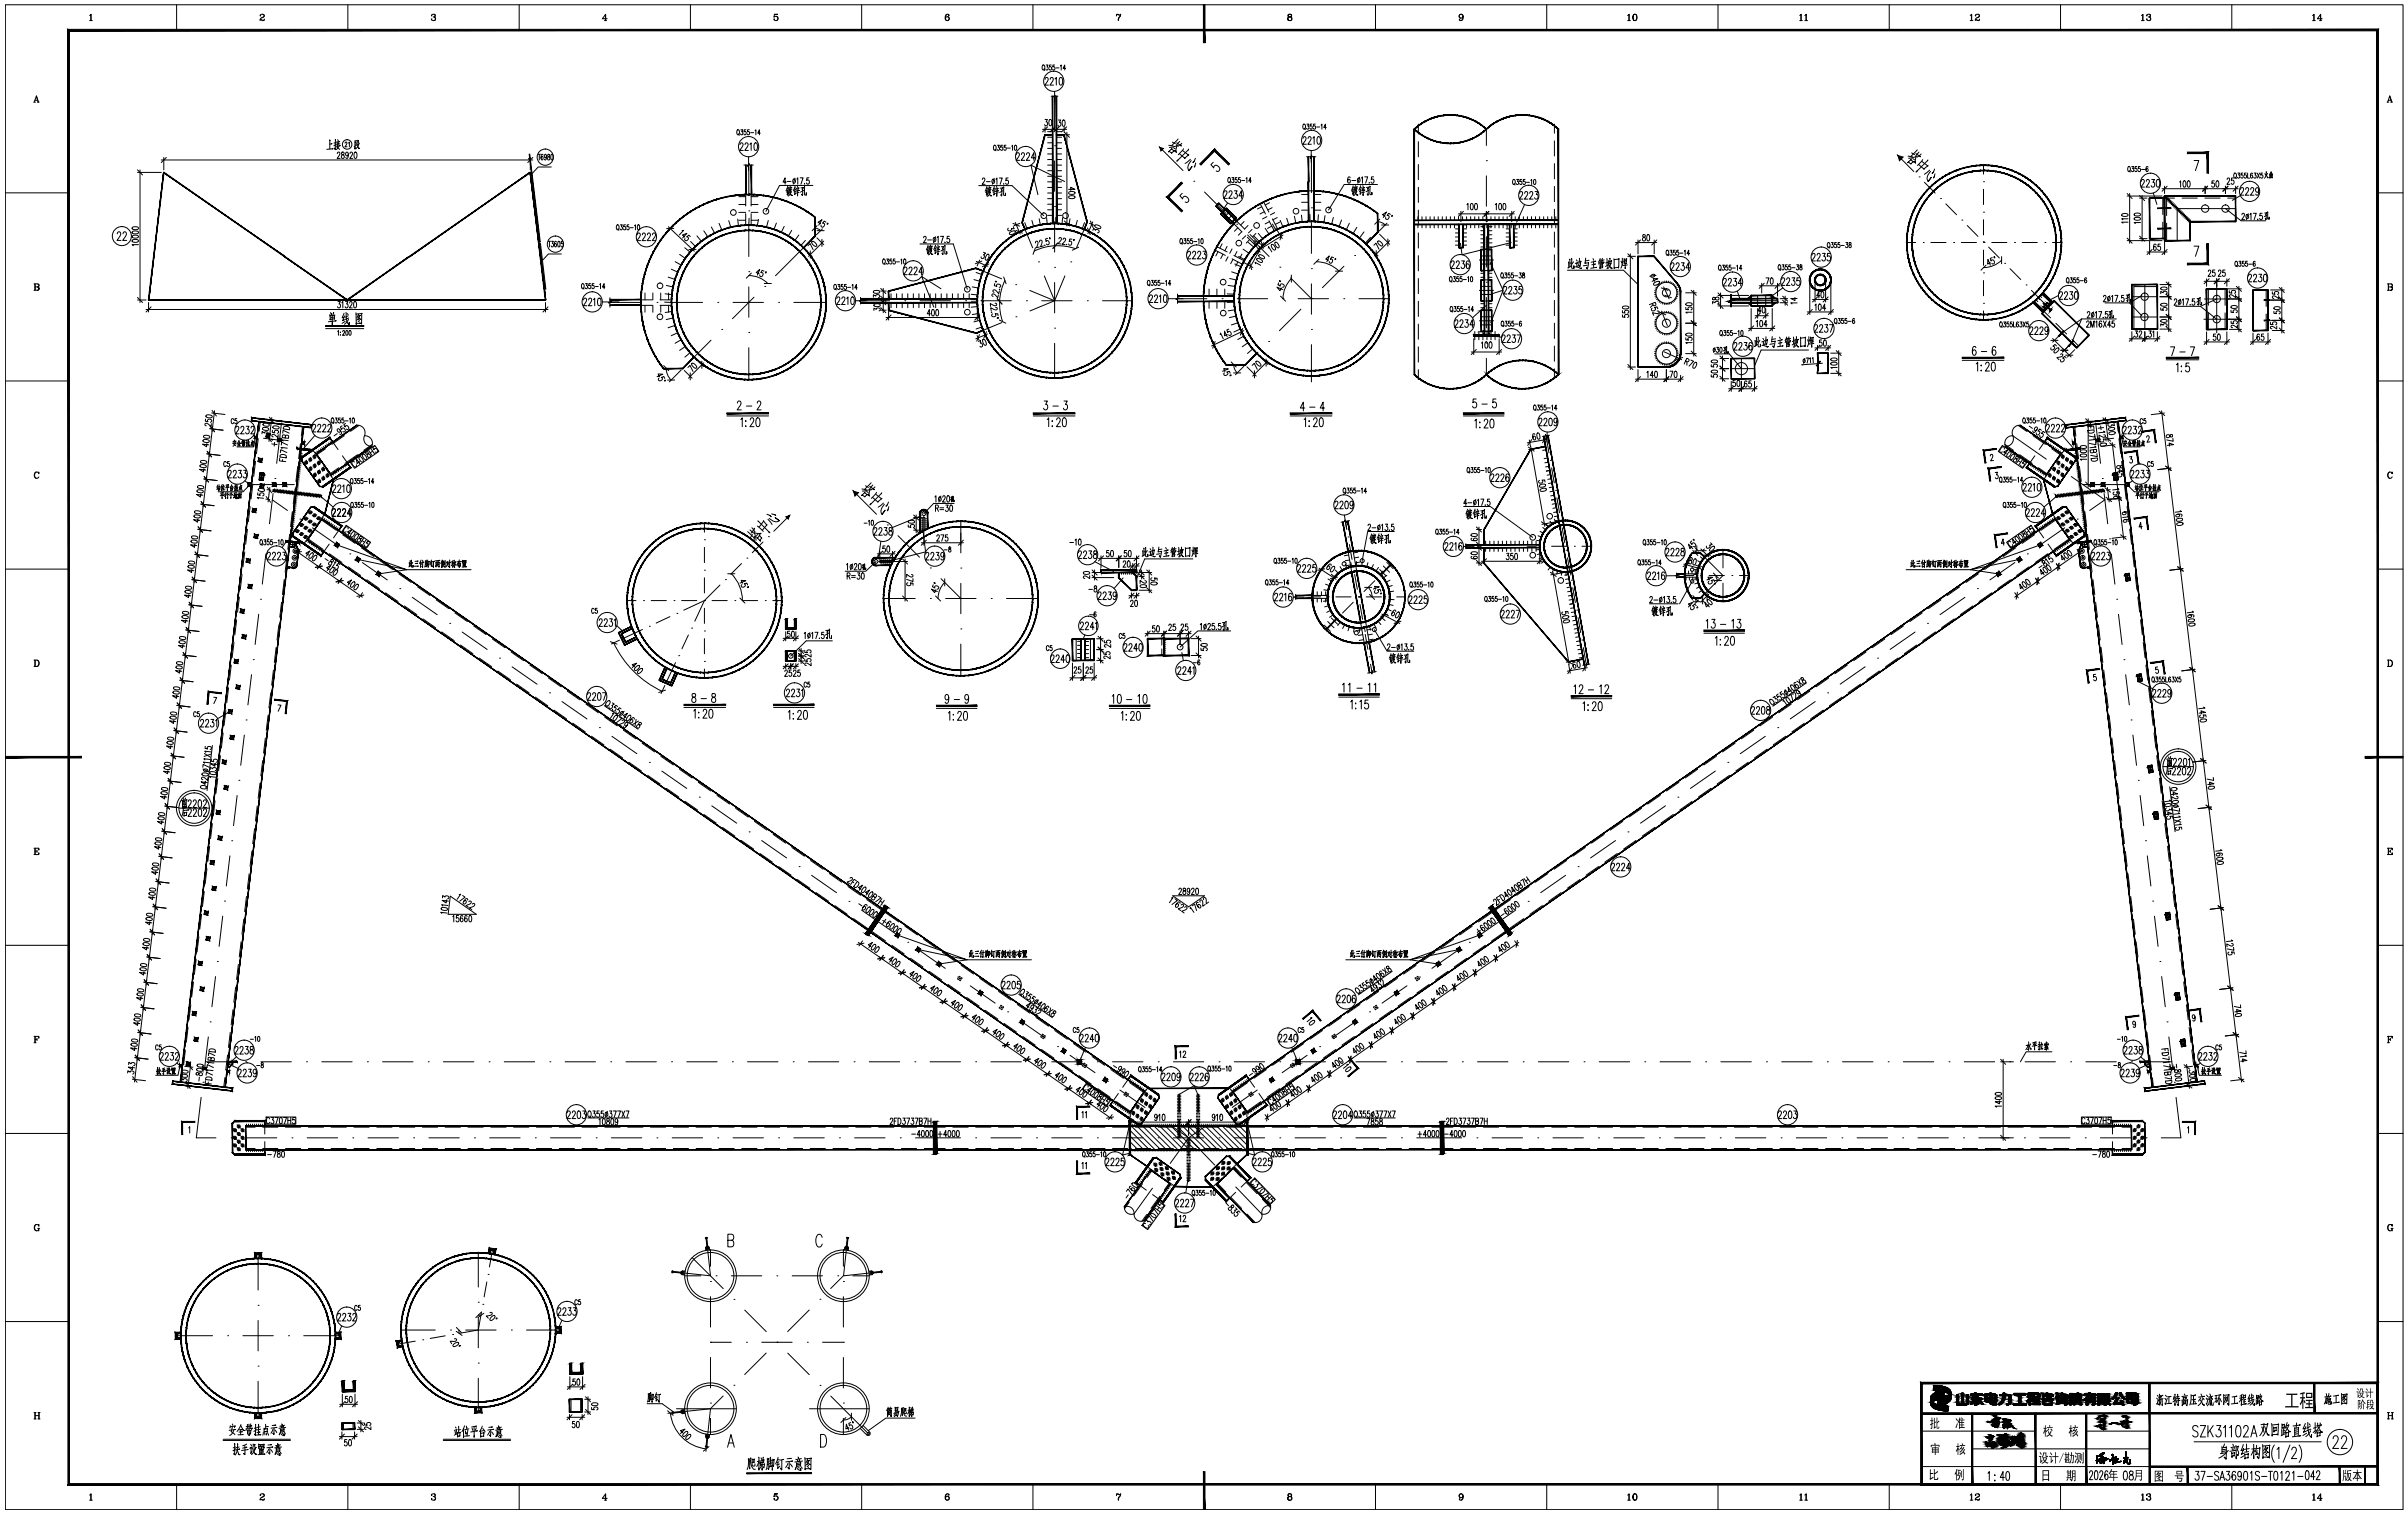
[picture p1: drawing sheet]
<svg xmlns="http://www.w3.org/2000/svg" width="950mm" height="598mm" viewBox="0 0 950 598" stroke-linecap="round" stroke-linejoin="round" font-family="sans-serif">
<!-- layer: 0 -->
<g fill="#000" stroke="#000" stroke-width=".39">
<path d="M689.4 119.5h1.5v1.3zM689.4 117.9l1.5-1.3v1.3zM699.2 119.5h1.5l-1.5 1.3zM699.2 116.6l1.5 1.3h-1.5zM585.6 131.4v.8h-.8zM587.3 131.4l.8 .8h-.8zM763 546.8h.5zM764.4 555.1h.4zM764 549h.5zM764.7 555.2h3.8zM764.8 549.1h2.2zM765.3 548.9h1.7z"/>
<path d="M766.9 551.9h2.8zM766.6 548.6h.4zM766.9 554.7h.5zM767.9 556.9h.2zM768.5 549.9h1.1l-.3 .3zM775.5 554h1.1zM777.5 554.1h.4zM779.7 551.9h.8zM782 554.2h.3zM783.5 553.3h4.3zM785.1 550.3h.7zM785.6 554.3h2.2z"/>
<path d="M785.9 554.4h1.9zM786 554.4h1.8zM786.8 550.7h.9zM787 551.6h.8zM788.9 550.8h4.4zM788.7 554.4h.3zM794.4 554.5h5zM794.7 550.5h4.5zM800.1 549.9h.5zM800.5 551.1h.6zM800.5 554.5h.6zM800.9 549.9h.8z"/>
<path d="M801.2 549.9h.5zM802.6 551.5h2.2zM802.6 551.5h2.1zM806.6 552.4h.3zM806.6 551h.4zM809.4 551.1h.6zM811 551.7h1.1zM811.4 554.3h.3zM812.1 553.6h.7zM812.2 553.5h.6zM812.5 551.2h.3zM813.2 553.8h1.5z"/>
<path d="M818.4 550.2h2.5zM818.2 554.4h.2zM820.1 554.2h1.3zM820.6 554.4h.2zM825.7 554.2h1zM825.9 554.1h.8zM827.8 559.5h.2zM829.9 554.4h1zM830.2 560l-.2 .1zM831.5 550.5h.8zM832.2 554.4l.4 .1zM833.3 552.1h.4z"/>
<path d="M833.9 554.4h.6zM834.5 552.9h.8zM834.6 550h.8zM834.8 553.8h2.9zM836.2 550h.8zM837.9 552.1h.4zM837.9 552.1l.4 .1zM838.8 559h.2zM839.7 553.8h2.2zM842.5 553.9h.9zM784.3 567.3h.9zM784.1 567.5h.2z"/>
<path d="M784.5 567.2h.7zM784.8 567.1h.7zM785 569.5h2.3zM785 566.5h.3zM785 569.9h.3zM785.1 566.5h.2zM784.9 567.7h.2zM785.2 567.9h.6zM784.9 568.8h.3zM785.2 567.8h.5zM785.1 570.5h.2zM785.4 566.9h1.2z"/>
<path d="M785.5 568.2h.3zM785.3 570.5h.2zM785.4 567.8h.2zM785.7 566.9h.8zM785.7 569.7h.3zM785.8 571.2h.2zM785.9 571.4h.5zM786 571.4h.4zM786 566.8h.3zM786.6 570.9h.3zM788.4 569.3h.2zM788.5 569.3h.2z"/>
<path d="M788.5 569.2h.2zM788.5 569.1h.2zM788.5 569h.3zM788.6 568.9h.2zM788.6 569.6h.3zM788.9 567.4h.3zM789.1 568.9h.3zM789.4 569.5h.2zM789.3 569.7h.3zM789.4 569.3h.2zM789.6 566.8h.8zM789.7 571.5h.6z"/>
<path d="M789.8 571.5h.5zM789.8 567.6h.2zM789.8 568.2h.2zM789.9 567.5h.2zM789.9 568.2h.2zM789.9 567.9h.3zM789.9 568.1h.2zM790.1 567.2h.2zM789.9 567.4h.3zM790 569.6h.2zM790 567.3h.2zM790 567.4h.2z"/>
<path d="M789.9 568.1h.3zM790.1 568.9h.2zM790.3 570.2h.3zM790.2 567.1h.2zM790.4 567.8h.2zM790.4 568.1h.2zM790.7 570.9h.4zM790.9 568.9h.6zM790.8 566.3h.2zM791 566.1h.7zM790.8 568.6h.2zM791.1 566h.5z"/>
<path d="M790.9 567.8h.3zM790.9 568.5h.2zM791.5 570.9h.3zM791.3 566h.3zM791.5 570h.2zM791.6 566.6h.2zM791.9 568.9h.8zM791.7 569.7h.2zM791.7 569.6h.2zM791.7 569.6h.3zM791.8 569.5h.2zM792 570.4h.2z"/>
<path d="M792 570.3h.3zM792.3 569.9h.2zM792.1 570.1h.3zM792.2 569.9h.3zM792.4 569.7h.2zM792.4 569.6h.2zM828.5 561.4h.2zM828.7 562.6h.3zM828.8 562.4h.2zM828.8 560.8h.3zM828.9 560.6h.3zM829.3 560.8h.8z"/>
<path d="M829.7 560.7h.2zM829.7 564.2h.2zM829.8 560.4h.2zM829.8 560.4h.3zM830 560.1h.2zM832.5 562.1h.3zM834.2 561.6h1zM834.8 561.5h.3zM835.9 562.3h.2zM836.6 561.9h.2zM836.7 561.9h.2zM838.6 561.3h1.2z"/>
<path d="M839 563.7h.2zM839.6 561.2h1.2zM839.7 561.2h1.1z"/>
<path d="M474.8 1.9l.6 14.9v-14.9zM474.8 1.9l.6 14.9h-.6z"/>
<path d="M415.2 38l.2 50.2v-50.2zM415.2 38l.2 50.2h-.2z"/>
<path d="M416.7 38l.3 50.2v-50.2zM416.7 38l.3 50.2h-.3z"/>
<path d="M412.3 53.1v.2l2.9-.2zM412.3 53.3l2.9-.2v.2z"/>
<path d="M416.8 53.1v.2l3-.2zM416.8 53.3l3-.2v.2z"/>
<path d="M419.7 53.2l9.3 34.5-9.1-34.5zM419.7 53.2l9.3 34.5-.2 .1z"/>
<path d="M457.6 58.2l.4 1.4 .5-.5zM457.6 58.2l1.4 .4-.5 .5z"/>
<path d="M557.9 51.1l.2-.2 .8 1zM558.1 50.9l.8 1 .1-.1zM559 51.8l.9 .9-1-.8zM559 51.8l.9 .9 .2-.2zM560.1 52.5l.9 1-1.1-.8zM560.1 52.5l.9 1 .1-.2zM561.1 53.3l1 .8-1.1-.6zM561.1 53.3l1 .8 .2-.2zM562.3 53.9l1 .8-1.2-.6zM562.3 53.9l1 .8 .1-.2zM563.4 54.5l1.1 .8-1.2-.6zM563.4 54.5l1.1 .8 .1-.3zM564.6 55l1.1 .7-1.2-.4zM564.6 55l1.1 .7 .1-.2zM565.8 55.5l1.2 .6-1.3-.4zM565.8 55.5l1.2 .6 .1-.3zM567.1 55.8l1.2 .5-1.3-.2zM567.1 55.8l1.2 .5v-.2zM568.3 56.1l1.3 .5-1.3-.3zM568.3 56.1l1.3 .5v-.3zM569.6 56.3l1.3 .4-1.3-.1zM569.6 56.3l1.3 .4v-.3zM570.9 56.4l1.3 .3h-1.3zM570.9 56.4l1.3 .3v-.2zM572.2 56.5l1.3 .2h-1.3zM572.2 56.5l1.3 .2v-.3zM573.5 56.4l1.3 .2-1.3 .1zM573.5 56.4l1.3 .2v-.3zM574.8 56.3h1.3l-1.3 .3zM574.8 56.3h1.3v-.2zM576.1 56.1h1.3l-1.3 .2zM576.1 56.1h1.3l-.1-.3zM577.3 55.8l1.4-.1-1.3 .4zM577.3 55.8l1.4-.1-.1-.2zM578.6 55.5l1.3-.2-1.2 .4zM578.6 55.5l1.3-.2-.1-.3zM579.8 55l1.3-.3-1.2 .6zM579.8 55l1.3-.3-.1-.2zM581 54.5l1.3-.4-1.2 .6zM581 54.5l1.3-.4-.2-.2zM582.1 53.9l1.3-.4-1.1 .6zM582.1 53.9l1.3-.4-.1-.2zM583.3 53.3l1.2-.6-1.1 .8zM583.3 53.3l1.2-.6-.2-.2zM584.3 52.5l1.2-.6-1 .8zM584.3 52.5l1.2-.6-.1-.1zM585.4 51.8l1.1-.7-1 .8zM585.4 51.8l1.1-.7-.2-.2z"/>
<path d="M557.8 51l.3 96.8v-96.8zM557.8 51l.3 96.8h-.3z"/>
<path d="M585.5 50l1 .9-.2 .2zM585.5 50l-.1 .2 .9 .9zM584.5 49.2l1 .8-.1 .2zM584.5 49.2l-.2 .2 1.1 .8zM583.4 48.5l1.1 .7-.2 .2zM583.4 48.5l-.1 .2 1 .7zM582.3 47.8l1.1 .7-.1 .2zM582.3 47.8l-.2 .2 1.2 .7zM581.1 47.2l1.2 .6-.2 .2zM581.1 47.2l-.1 .3 1.1 .5zM579.9 46.7l1.2 .5-.1 .3zM579.9 46.7l-.1 .2 1.2 .6zM578.7 46.3l1.2 .4-.1 .2zM578.7 46.3l-.1 .2 1.2 .4zM577.4 45.9l1.3 .4-.1 .2zM577.4 45.9l-.1 .2 1.3 .4zM576.1 45.6l1.3 .3-.1 .2zM576.1 45.6v.3l1.2 .2zM574.8 45.4l1.3 .2v.3zM574.8 45.4v.3l1.3 .2zM573.5 45.3l1.3 .1v.3zM573.5 45.3v.2l1.3 .2zM572.2 45.3h1.3v.2zM572.2 45.3v.2h1.3zM570.9 45.3h1.3v.2zM570.9 45.3v.2h1.3zM569.6 45.4l1.3-.1v.2zM569.6 45.4v.3l1.3-.2zM568.3 45.6l1.3-.2v.3zM568.3 45.6v.3l1.3-.2zM567 45.9l1.3-.3v.3zM567 45.9l.1 .2 1.2-.2zM565.7 46.3l1.3-.4 .1 .2zM565.7 46.3l.1 .2 1.3-.4zM564.5 46.7l1.2-.4 .1 .2zM564.5 46.7l.1 .2 1.2-.4zM563.3 47.2l1.2-.5 .1 .2zM563.3 47.2l.1 .3 1.2-.6zM562.1 47.8l1.2-.6 .1 .3zM562.1 47.8l.2 .2 1.1-.5zM561 48.5l1.1-.7 .2 .2zM561 48.5l.1 .2 1.2-.7zM559.9 49.2l1.1-.7 .1 .2zM559.9 49.2l.2 .2 1-.7zM558.9 50l1-.8 .2 .2zM558.9 50l.1 .2 1.1-.8zM557.9 50.9l1-.9 .1 .2zM557.9 50.9l.2 .2 .9-.9z"/>
<path d="M614 50l.9 .9-.1 .2zM614 50l-.2 .2 1 .9zM612.9 49.2l1.1 .8-.2 .2zM612.9 49.2l-.1 .2 1 .8zM611.8 48.5l1.1 .7-.1 .2zM611.8 48.5l-.1 .2 1.1 .7zM610.7 47.8l1.1 .7-.1 .2zM610.7 47.8l-.1 .2 1.1 .7zM609.5 47.2l1.2 .6-.1 .2zM609.5 47.2l-.1 .3 1.2 .5zM608.3 46.7l1.2 .5-.1 .3zM608.3 46.7l-.1 .2 1.2 .6zM607.1 46.3l1.2 .4-.1 .2zM607.1 46.3l-.1 .2 1.2 .4zM605.8 45.9l1.3 .4-.1 .2zM605.8 45.9v.2l1.2 .4zM604.6 45.6l1.2 .3v.2zM604.6 45.6l-.1 .3 1.3 .2zM603.2 45.4l1.4 .2-.1 .3zM603.2 45.4v.3l1.3 .2zM602 45.3l1.2 .1v.3zM602 45.3l-.1 .2 1.3 .2zM600.6 45.3h1.4l-.1 .2zM600.6 45.3v.2h1.3zM599.3 45.3h1.3v.2zM599.3 45.3v.2h1.3zM598 45.4l1.3-.1v.2zM598 45.4v.3l1.3-.2zM596.7 45.6l1.3-.2v.3zM596.7 45.6l.1 .3 1.2-.2zM595.4 45.9l1.3-.3 .1 .3zM595.4 45.9l.1 .2 1.3-.2zM594.2 46.3l1.2-.4 .1 .2zM594.2 46.3l.1 .2 1.2-.4zM592.9 46.7l1.3-.4 .1 .2zM592.9 46.7l.1 .2 1.3-.4zM591.7 47.2l1.2-.5 .1 .2zM591.7 47.2l.1 .3 1.2-.6zM590.6 47.8l1.1-.6 .1 .3zM590.6 47.8l.1 .2 1.1-.5zM589.4 48.5l1.2-.7 .1 .2zM589.4 48.5l.2 .2 1.1-.7zM588.3 49.2l1.1-.7 .2 .2zM588.3 49.2l.2 .2 1.1-.7zM587.3 50l1-.8 .2 .2zM587.3 50l.2 .2 1-.8zM586.3 50.9l1-.9 .2 .2zM586.3 50.9l.2 .2 1-.9z"/>
<path d="M64.7 68l-.1 .2 47.8 33zM64.6 68.2l47.8 33-.2 .2z"/>
<path d="M161.6 101.4l47.7-33.2-.2-.2zM161.5 101.2l47.6-33.2-47.5 33.4z"/>
<path d="M294.1 65.2l.3 11.6v-11.6zM294.1 65.2l.3 11.6h-.3z"/>
<path d="M296.3 65.2l.3 11.6v-11.6zM296.3 65.2l.3 11.6h-.3z"/>
<path d="M466.1 71.9l-5 5.9 5.5-5.5zM460.2 77.8l5.9-5.9-5 5.9zM460.2 77.8l6.4 5.4-5.5-5.4zM460.2 77.8l6.4 5.4-.5 .4z"/>
<path d="M479.2 58.8l-5.9 5.9 .5 .4zM479.2 58.8v.9l-5.4 5.4zM479.2 58.8v.9l5.9 5zM479.2 59.7l5.9 5-.4 .4z"/>
<path d="M514.4 75.3l1.8-.1v.3zM514.4 75.3v.2h1.8zM512.6 75.5l1.8-.2v.2zM512.6 75.5v.2l1.8-.2zM510.7 75.7l1.9-.2v.2zM510.7 75.7l.1 .3 1.8-.3zM508.9 76.1l1.8-.4 .1 .3zM508.9 76.1v.2l1.9-.3zM507.1 76.5l1.8-.4v.2zM507.1 76.5v.2l1.8-.4zM505.3 76.9l1.8-.4v.2zM505.3 76.9l.1 .3 1.7-.5zM503.5 77.5l1.8-.6 .1 .3zM503.5 77.5l.1 .2 1.8-.5zM501.8 78.1l1.7-.6 .1 .2zM501.8 78.1l.1 .3 1.7-.7zM500.1 78.9l1.7-.8 .1 .3zM500.1 78.9l.1 .2 1.7-.7zM498.4 79.7l1.7-.8 .1 .2zM498.4 79.7l.1 .2 1.7-.8zM496.8 80.5l1.6-.8 .1 .2zM496.8 80.5l.1 .2 1.6-.8zM495.2 81.4l1.6-.9 .1 .2zM495.2 81.4l.1 .3 1.6-1zM493.6 82.4l1.6-1 .1 .3zM493.6 82.4l.1 .3 1.6-1zM492.1 83.5l1.5-1.1 .1 .3zM492.1 83.5l.1 .2 1.5-1zM490.6 84.6l1.5-1.1 .1 .2zM490.6 84.6l.2 .2 1.4-1.1zM489.2 85.8l1.4-1.2 .2 .2zM489.2 85.8l.2 .2 1.4-1.2zM487.8 87.1l1.4-1.3 .2 .2zM487.8 87.1l.2 .2 1.4-1.3zM487.8 87.1l.2 .2-1.5 1.1zM486.5 88.4l.2 .2 1.3-1.3zM486.5 88.4l.2 .2-1.4 1.1zM485.3 89.7l.2 .2 1.2-1.3zM485.3 89.7l.2 .2-1.4 1.3zM484.1 91.2l.2 .1 1.2-1.4zM484.1 91.2l.2 .1-1.3 1.3zM483 92.6l.2 .2 1.1-1.5zM483 92.6l.2 .2-1.3 1.4zM483.2 92.8l-1.3 1.4 .2 .1zM481.9 94.2l.2 .1-1.2 1.4zM482.1 94.3l-1.2 1.4 .2 .2zM480.9 95.7l.2 .2-1.1 1.4zM481.1 95.9l-1.1 1.4 .2 .2zM480 97.3l.2 .2-1.1 1.5zM480.2 97.5l-1.1 1.5 .2 .1zM479.1 99l.2 .1-1 1.5zM479.3 99.1l-1 1.5 .3 .2zM478.3 100.6l.3 .2-1 1.6zM478.6 100.8l-1 1.6h.3zM477.6 102.4h.3l-.9 1.7zM477.9 102.4l-.9 1.7 .2 .1zM477 104.1l.2 .1-.8 1.7zM477.2 104.2l-.8 1.7h.3zM476.4 105.9h.3l-.7 1.8zM476.7 105.9l-.7 1.8h.2zM476 107.7h.2l-.7 1.8zM476.2 107.7l-.7 1.8h.3zM475.5 109.5h.3l-.6 1.8zM475.8 109.5l-.6 1.8h.3zM475.2 111.3h.3l-.5 1.8zM475.5 111.3l-.5 1.8h.2zM475 113.1h.2l-.4 1.9zM475.2 113.1l-.4 1.9h.2zM474.8 115h.2l-.3 1.8zM475 115l-.3 1.8h.3z"/>
<path d="M516.1 61.9l.3 9.9v-9.9zM516.1 61.9l.3 9.9h-.3z"/>
<path d="M516.1 71.7l.3 15.7v-15.7zM516.1 71.7l.3 15.7h-.3z"/>
<path d="M518.3 61.9l.2 9.9v-9.9zM518.3 61.9l.2 9.9h-.2z"/>
<path d="M518.3 71.7l.2 15.7v-15.7zM518.3 71.7l.2 15.7h-.2z"/>
<path d="M748.8 61.4l.6 2 .7-.7zM748.8 61.4l2 .6-.7 .7z"/>
<path d="M848.1 78.1h5.9zM848.1 78.3l5.9-.2z"/>
<path d="M848 78.2l.2 16v-16zM848 78.2l.2 16h-.2z"/>
<path d="M854 77.3v.2l28-.2zM854 77.5l28-.2v.2z"/>
<path d="M853.9 77.5l10.3 9.9-10.1-10.1zM853.9 77.5l10.3 9.9-.2 .1z"/>
<path d="M853.9 77.4l.2 17.6v-17.6zM853.9 77.4l.2 17.6h-.2z"/>
<path d="M853.9 78.2l.2 16v-16zM853.9 78.2l.2 16h-.2z"/>
<path d="M863 60v.6l8.3-.6zM863 60.6l8.3-.6-.6 .6zM870.7 60.6l.6 7.7v-8.3zM870.7 60.6l.6 7.7h-.6z"/>
<path d="M881.9 77.4l.2 10.1zM881.9 77.4l.2 10.1z"/>
<path d="M316.9 97.7l.2 .2 4.4-4.8zM321.5 93.1l.2 .2-4.6 4.6z"/>
<path d="M321.5 85.8v7.4h.2zM321.5 85.8h.2v7.4z"/>
<path d="M320.2 84.5l1.5 1.2-.2 .2zM320.2 84.5l-.2 .3 1.5 1.1zM318.6 83.5l1.6 1-.2 .3zM318.6 83.5l-.1 .2 1.5 1.1zM317 82.5l1.6 1-.1 .2zM317 82.5l-.1 .2 1.6 1zM315.4 81.6l1.6 .9-.1 .2zM315.4 81.6l-.1 .2 1.6 .9zM313.7 80.8l1.7 .8-.1 .2zM313.7 80.8l-.1 .2 1.7 .8zM312 80l1.7 .8-.1 .2zM312 80l-.1 .2 1.7 .8zM310.3 79.3l1.7 .7-.1 .2zM310.3 79.3l-.1 .2 1.7 .7zM308.5 78.7l1.8 .6-.1 .2zM308.5 78.7l-.1 .2 1.8 .6zM306.7 78.2l1.8 .5-.1 .2zM306.7 78.2v.2l1.7 .5zM304.9 77.7l1.8 .5v.2zM304.9 77.7v.3l1.8 .4zM303.1 77.3l1.8 .4v.3zM303.1 77.3l-.1 .3 1.9 .4zM301.2 77l1.9 .3-.1 .3zM301.2 77v.3l1.8 .3zM299.4 76.8l1.8 .2v.3zM299.4 76.8v.3l1.8 .2zM297.5 76.7l1.9 .1v.3zM297.5 76.7v.2l1.9 .2zM295.7 76.6l1.8 .1v.2zM295.7 76.6v.3h1.8zM293.8 76.7l1.9-.1v.3zM293.8 76.7v.2h1.9zM291.9 76.8l1.9-.1v.2zM291.9 76.8v.2l1.9-.1zM290 77l1.9-.2v.2zM290 77l.1 .2 1.8-.2zM288.2 77.3l1.8-.3 .1 .2zM288.2 77.3v.2l1.9-.3zM286.4 77.6l1.8-.3v.2zM286.4 77.6v.3l1.8-.4zM284.5 78.1l1.9-.5v.3zM284.5 78.1l.1 .2 1.8-.4zM282.8 78.6l1.7-.5 .1 .2zM282.8 78.6v.2l1.8-.5zM281 79.2l1.8-.6v.2zM281 79.2l.1 .2 1.7-.6zM279.2 79.8l1.8-.6 .1 .2zM279.2 79.8l.1 .3 1.8-.7zM277.5 80.6l1.7-.8 .1 .3zM277.5 80.6l.1 .2 1.7-.7zM275.8 81.4l1.7-.8 .1 .2zM275.8 81.4l.1 .2 1.7-.8zM274.2 82.3l1.6-.9 .1 .2zM274.2 82.3l.1 .2 1.6-.9zM272.6 83.3l1.6-1 .1 .2zM272.6 83.3l.1 .2 1.6-1zM271 84.3l1.6-1 .1 .2zM271 84.3l.2 .2 1.5-1zM269.5 85.4l1.5-1.1 .2 .2zM269.5 85.4l.2 .2 1.5-1.1zM268.1 86.6l1.4-1.2 .2 .2zM268.1 86.6l.1 .2 1.5-1.2zM266.7 87.8l1.4-1.2 .1 .2zM266.7 87.8l.1 .2 1.4-1.2zM265.3 89.1l1.4-1.3 .1 .2zM265.3 89.1l.2 .2 1.3-1.3zM265.3 89.1l.2 .2-1.5 1.1zM264 90.4l.2 .2 1.3-1.3zM264 90.4l.2 .2-1.4 1.2zM262.8 91.8l.2 .2 1.2-1.4zM262.8 91.8l.2 .2-1.4 1.3zM261.6 93.3l.2 .1 1.2-1.4zM261.6 93.3l.2 .1-1.3 1.4zM261.8 93.4l-1.3 1.4 .2 .1zM260.5 94.8l.2 .1-1.2 1.5zM260.7 94.9l-1.2 1.5 .2 .1zM259.5 96.4l.2 .1-1.2 1.4zM259.7 96.5l-1.2 1.4 .2 .2zM258.5 97.9l.2 .2-1.1 1.5zM258.7 98.1l-1.1 1.5 .2 .1zM257.6 99.6l.2 .1-1 1.5zM257.8 99.7l-1 1.5 .2 .1zM256.8 101.2l.2 .1-1 1.7zM257 101.3l-1 1.7 .2 .1zM256 103l.2 .1-.9 1.6zM256.2 103.1l-.9 1.6 .2 .1zM255.3 104.7l.2 .1-.8 1.7zM255.5 104.8l-.8 1.7 .3 .1zM254.7 106.5l.3 .1-.8 1.7zM255 106.6l-.8 1.7h.2zM254.2 108.3h.2l-.7 1.8zM254.4 108.3l-.7 1.8h.3zM253.7 110.1h.3l-.6 1.8zM254 110.1l-.6 1.8 .2 .1zM253.4 111.9l.2 .1-.5 1.8zM253.6 112l-.5 1.8h.2zM253.1 113.8h.2l-.4 1.8zM253.3 113.8l-.4 1.8h.2zM252.9 115.6h.2l-.3 1.9zM253.1 115.6l-.3 1.9h.2zM252.8 117.5h.2l-.3 1.9zM253 117.5l-.3 1.9h.3zM252.7 119.4h.3l-.2 1.8zM253 119.4l-.2 1.8h.2zM252.8 121.2h.2l-.1 1.9zM253 121.2l-.1 1.9h.2zM252.9 123.1h.2v1.9zM253.1 123.1v1.9l.2-.1zM253.1 125l.2-.1 .1 1.9zM253.3 124.9l.1 1.9h.2zM253.4 126.8h.2l.1 1.9zM253.6 126.8l.1 1.9 .3-.1zM253.7 128.7l.3-.1 .2 1.9zM254 128.6l.2 1.9h.2zM254.2 130.5h.2l.3 1.8zM254.4 130.5l.3 1.8 .3-.1zM254.7 132.3l.3-.1 .4 1.9zM255 132.2l.4 1.9 .2-.1zM255.4 134.1l.2-.1 .4 1.8zM255.6 134l.4 1.8 .3-.1zM256 135.8l.3-.1 .5 1.9zM256.3 135.7l.5 1.9 .2-.1zM256.8 137.6l.2-.1 .6 1.8zM257 137.5l.6 1.8 .3-.2zM257.6 139.3l.3-.2 .7 1.8zM257.9 139.1l.7 1.8 .2-.1zM258.6 140.9l.2-.1 .7 1.7zM258.8 140.8l.7 1.7 .2-.1zM259.5 142.5l.2-.1 .9 1.7zM259.7 142.4l.9 1.7 .2-.2zM260.6 144.1l.2-.2 .9 1.7zM260.8 143.9l.9 1.7 .2-.2z"/>
<path d="M412.2 53.2l-9.1 34.5 .3 .1zM412.2 53.2h.2l-9 34.6z"/>
<path d="M403.1 87.8l1.2 2.8 .2-.1zM403.1 87.8l.3-.1 1.1 2.8z"/>
<path d="M428.8 87.7l-1.2 2.8 .3 .1zM428.8 87.7l.2 .1-1.1 2.8z"/>
<path d="M480.8 80.1l-.9 1.3 1-1.1zM479.7 81.2l1.1-1.1-.9 1.3z"/>
<path d="M481.7 84.3l-.1 .2 4 3.7zM481.6 84.5l4 3.7-.2 .1z"/>
<path d="M483.8 82.1l-2.1 2.4 2.2-2.2zM483.8 82.1l-2.1 2.4-.1-.2z"/>
<path d="M483.9 82.1l-.1 .2 4 3.7zM483.8 82.3l4 3.7-.2 .1z"/>
<path d="M479.7 81.4l7 7 .2-.2zM479.9 81.2l7 7-7.2-6.8z"/>
<path d="M480.8 80.3l7 7 .2-.2zM480.8 80.3l.1-.2 7.1 7z"/>
<path d="M487.6 86l-2 2.3 2.2-2.2zM487.6 86l-2 2.3-.2-.1z"/>
<path d="M538.9 96.2l.2 .2 4.4-4.7zM543.5 91.7l.2 .1-4.6 4.6z"/>
<path d="M543.4 84.3v7.5h.3zM543.4 84.3h.3v7.5z"/>
<path d="M542.2 83.1l1.4 1.1-.1 .2zM542.2 83.1l-.2 .2 1.5 1.1zM540.7 82.1l1.5 1-.2 .2zM540.7 82.1l-.2 .2 1.5 1zM539.1 81.1l1.6 1-.2 .2zM539.1 81.1l-.1 .2 1.5 1zM537.5 80.2l1.6 .9-.1 .2zM537.5 80.2l-.1 .3 1.6 .8zM535.9 79.4l1.6 .8-.1 .3zM535.9 79.4l-.1 .2 1.6 .9zM534.3 78.7l1.6 .7-.1 .2zM534.3 78.7l-.1 .2 1.6 .7zM532.6 78l1.7 .7-.1 .2zM532.6 78l-.1 .2 1.7 .7zM530.9 77.4l1.7 .6-.1 .2zM530.9 77.4l-.1 .2 1.7 .6zM529.1 76.8l1.8 .6-.1 .2zM529.1 76.8v.3l1.7 .5zM527.4 76.4l1.7 .4v.3zM527.4 76.4l-.1 .2 1.8 .5zM525.6 76l1.8 .4-.1 .2zM525.6 76v.2l1.7 .4zM523.8 75.7l1.8 .3v.2zM523.8 75.7v.2l1.8 .3zM522 75.4l1.8 .3v.2zM522 75.4v.3l1.8 .2zM520.2 75.3l1.8 .1v.3zM520.2 75.3v.2l1.8 .2zM518.4 75.2l1.8 .1v.2zM518.4 75.2v.3h1.8z"/>
<path d="M558 88.4v.3l56.8-.3zM558 88.7l56.8-.3v.3z"/>
<path d="M558 86.8v.3l56.8-.3zM558 87.1l56.8-.3v.3z"/>
<path d="M575.5 88.5v9.2h.3zM575.5 88.5h.3v9.2z"/>
<path d="M575.6 97.6v.3l1.6-.3zM575.6 97.9l1.6-.3v.3z"/>
<path d="M577.1 88.5v9.2h.2zM577.1 88.5h.2v9.2z"/>
<path d="M584.2 98.5l.3 8.3v-8.3zM584.2 98.5l.3 8.3h-.3z"/>
<path d="M584.3 98.6h1.3v-.3zM584.3 98.3h1.3l-1.3 .3z"/>
<path d="M587.2 98.6h1.3v-.3zM587.2 98.3h1.3l-1.3 .3z"/>
<path d="M588.4 98.5l.2 8.3v-8.3zM588.4 98.5l.2 8.3h-.2z"/>
<path d="M595.5 88.5v9.2h.2zM595.5 88.5h.2v9.2z"/>
<path d="M597.1 88.5v9.2h.2zM597.1 88.5h.2v9.2z"/>
<path d="M595.6 97.9h1.6v-.3zM595.6 97.6h1.6l-1.6 .3z"/>
<path d="M811.3 95.7v1.6h-.3zM811.1 95.7l-.1 1.6 .3-1.6zM811.3 94.2v1.5h-.2zM811 94.2l.1 1.5 .2-1.5zM811.2 92.6l.1 1.6h-.3zM810.9 92.7l.1 1.5 .2-1.6zM811 91.1l.2 1.5-.3 .1zM810.7 91.1l.2 1.6 .1-1.6zM810.7 89.6l.3 1.5h-.3zM810.4 89.6l.3 1.5v-1.5zM810.3 88.1l.4 1.5h-.3zM810.1 88.2l.3 1.4-.1-1.5zM809.9 86.6l.4 1.5-.2 .1zM809.6 86.7l.5 1.5-.2-1.6zM809.3 85.2l.6 1.4-.3 .1zM809.1 85.2l.5 1.5-.3-1.5zM808.7 83.7l.6 1.5h-.2zM808.5 83.8l.6 1.4-.4-1.5zM808 82.4l.7 1.3-.2 .1zM807.8 82.5l.7 1.3-.5-1.4zM807.3 81l.7 1.4-.2 .1zM807 81.1l.8 1.4-.5-1.5zM806.4 79.7l.9 1.3-.3 .1zM806.2 79.8l.8 1.3-.6-1.4zM805.5 78.4l.9 1.3-.2 .1zM805.3 78.6l.9 1.2-.7-1.4zM804.5 77.2l1 1.2-.2 .2zM804.4 77.4l.9 1.2-.8-1.4zM803.5 76.1l1 1.1-.1 .2zM803.3 76.3l1.1 1.1-.9-1.3zM802.4 75l1.1 1.1-.2 .2zM802.4 75l-.1 .2 1 1.1zM801.3 74l1.1 1-.1 .2zM801.3 74l-.2 .1 1.2 1.1zM800.1 73l1.2 1-.2 .1zM800.1 73l-.2 .2 1.2 .9zM798.8 72.1l1.3 .9-.2 .2zM798.8 72.1l-.1 .2 1.2 .9zM797.5 71.2l1.3 .9-.1 .2zM797.5 71.2l-.1 .3 1.3 .8zM796.2 70.5l1.3 .7-.1 .3zM796.2 70.5l-.1 .2 1.3 .8zM794.8 69.8l1.4 .7-.1 .2zM794.8 69.8l-.1 .2 1.4 .7zM793.3 69.2l1.5 .6-.1 .2zM793.3 69.2v.2l1.4 .6zM791.9 68.7l1.4 .5v.2zM791.9 68.7l-.1 .2 1.5 .5zM790.4 68.2l1.5 .5-.1 .2zM790.4 68.2v.3l1.4 .4zM788.9 67.8l1.5 .4v.3zM788.9 67.8v.3l1.5 .4zM787.4 67.5l1.5 .3v.3zM787.4 67.5v.3l1.5 .3zM785.9 67.3l1.5 .2v.3zM785.9 67.3v.3l1.5 .2zM784.3 67.2l1.6 .1v.3zM784.3 67.2v.3l1.6 .1zM782.8 67.2h1.5v.3zM782.8 67.2v.2l1.5 .1zM781.2 67.2h1.6v.2zM781.2 67.2l.1 .3 1.5-.1zM779.7 67.3l1.5-.1 .1 .3zM779.7 67.3v.3l1.6-.1zM778.2 67.5l1.5-.2v.3zM778.2 67.5v.3l1.5-.2zM776.6 67.8l1.6-.3v.3zM776.6 67.8l.1 .3 1.5-.3zM775.1 68.2l1.5-.4 .1 .3zM775.1 68.2l.1 .3 1.5-.4zM773.7 68.7l1.4-.5 .1 .3zM773.7 68.7v.2l1.5-.4zM772.2 69.2l1.5-.5v.2zM772.2 69.2l.1 .2 1.4-.5zM770.8 69.8l1.4-.6 .1 .2zM770.8 69.8l.1 .2 1.4-.6zM769.4 70.5l1.4-.7 .1 .2zM769.4 70.5l.1 .2 1.4-.7zM768.1 71.2l1.3-.7 .1 .2zM768.1 71.2l.1 .3 1.3-.8zM766.8 72.1l1.3-.9 .1 .3zM766.8 72.1l.1 .2 1.3-.8zM765.5 73l1.3-.9 .1 .2zM765.5 73l.2 .2 1.2-.9zM764.3 74l1.2-1 .2 .2zM764.3 74l.2 .1 1.2-.9zM763.1 75l1.2-1 .2 .1zM763.1 75l.2 .2 1.2-1.1zM763.1 75l.2 .2-1.2 .9zM762.1 76.1l.1 .2 1.1-1.1zM762.1 76.1l.1 .2-1.2 .9zM761 77.2l.2 .2 1-1.1zM761 77.2l.2 .2-1.1 1zM760.1 78.4l.1 .2 1-1.2zM760.1 78.4l.1 .2-1.1 1.1zM760.2 78.6l-1.1 1.1 .3 .1zM759.1 79.7l.3 .1-1.1 1.2zM759.4 79.8l-1.1 1.2 .2 .1zM758.3 81l.2 .1-.9 1.3zM758.5 81.1l-.9 1.3 .2 .1zM757.6 82.4l.2 .1-.9 1.2zM757.8 82.5l-.9 1.2 .2 .1zM756.9 83.7l.2 .1-.8 1.4zM757.1 83.8l-.8 1.4h.2zM756.3 85.2h.2l-.8 1.4zM756.5 85.2l-.8 1.4 .3 .1zM755.7 86.6l.3 .1-.7 1.4zM756 86.7l-.7 1.4 .2 .1zM755.3 88.1l.2 .1-.6 1.4zM755.5 88.2l-.6 1.4h.2zM754.9 89.6h.2l-.5 1.5zM755.1 89.6l-.5 1.5h.2zM754.6 91.1h.2l-.4 1.5zM754.8 91.1l-.4 1.5 .3 .1zM754.4 92.6l.3 .1-.4 1.5zM754.7 92.7l-.4 1.5h.2zM754.3 94.2h.2l-.3 1.5zM754.5 94.2l-.3 1.5h.3zM754.2 95.7h.3l-.2 1.6zM754.5 95.7l-.2 1.6h.2zM754.3 97.3h.2l-.1 1.5zM754.5 97.3l-.1 1.5h.3zM754.4 98.8h.3l-.1 1.6zM754.7 98.8l-.1 1.6 .2-.1zM754.6 100.4l.2-.1 .1 1.6zM754.8 100.3l.1 1.6 .2-.1zM754.9 101.9l.2-.1 .2 1.6zM755.1 101.8l.2 1.6 .2-.1zM755.3 103.4l.2-.1 .2 1.5zM755.5 103.3l.2 1.5h.3zM755.7 104.8h.3l.3 1.5zM756 104.8l.3 1.5 .2-.1zM756.3 106.3l.2-.1 .4 1.5zM756.5 106.2l.4 1.5 .2-.1zM756.9 107.7l.2-.1 .5 1.5zM757.1 107.6l.5 1.5 .2-.1zM757.6 109.1l.2-.1 .5 1.4zM757.8 109l.5 1.4 .2-.1zM758.3 110.4l.2-.1 .6 1.5zM758.5 110.3l.6 1.5 .3-.2zM759.1 111.8l.3-.2 .7 1.4zM759.4 111.6l.7 1.4 .1-.1zM760.1 113l.1-.1 .8 1.3zM760.2 112.9l.8 1.3 .2-.2zM761 114.2l.2-.2 .9 1.4zM761.2 114l.9 1.4 .1-.2zM762.1 115.4l.1-.2 .9 1.3zM762.2 115.2l.9 1.3 .2-.2zM763.3 116.3l1 1.2-1.2-1zM763.3 116.3l1 1.2 .2-.2zM764.5 117.3l1 1.2-1.2-1zM764.5 117.3l1 1.2 .2-.2zM765.7 118.3l1.1 1.1-1.3-.9zM765.7 118.3l1.1 1.1 .1-.3zM766.9 119.1l1.2 1.1-1.3-.8zM766.9 119.1l1.2 1.1 .1-.2zM768.2 120l1.2 1-1.3-.8zM768.2 120l1.2 1 .1-.3zM769.5 120.7l1.3 .9-1.4-.6zM769.5 120.7l1.3 .9 .1-.2zM770.9 121.4l1.3 .9-1.4-.7zM770.9 121.4l1.3 .9 .1-.3zM772.3 122l1.4 .8-1.5-.5zM772.3 122l1.4 .8v-.2zM773.7 122.6l1.4 .6-1.4-.4zM773.7 122.6l1.4 .6 .1-.2zM775.2 123l1.4 .6-1.5-.4zM775.2 123l1.4 .6 .1-.2zM776.7 123.4l1.5 .5-1.6-.3zM776.7 123.4l1.5 .5v-.2zM778.2 123.7l1.5 .4-1.5-.2zM778.2 123.7l1.5 .4v-.2zM779.7 123.9l1.5 .3-1.5-.1zM779.7 123.9l1.5 .3 .1-.2zM781.3 124l1.5 .3-1.6-.1zM781.3 124l1.5 .3v-.3zM782.8 124l1.5 .2-1.5 .1zM782.8 124l1.5 .2v-.2zM784.3 124l1.6 .1-1.6 .1zM784.3 124l1.6 .1v-.2zM785.9 123.9h1.5l-1.5 .2zM785.9 123.9h1.5v-.2zM787.4 123.7l1.5-.1-1.5 .3zM787.4 123.7l1.5-.1v-.2zM788.9 123.4l1.5-.2-1.5 .4zM788.9 123.4l1.5-.2v-.2zM790.4 123l1.5-.2-1.5 .4zM790.4 123l1.5-.2-.1-.2zM791.8 122.6l1.5-.3-1.4 .5zM791.8 122.6l1.5-.3v-.3zM793.3 122l1.5-.4-1.5 .7zM793.3 122l1.5-.4-.1-.2zM794.7 121.4l1.5-.4-1.4 .6zM794.7 121.4l1.5-.4-.1-.3zM796.1 120.7l1.4-.5-1.3 .8zM796.1 120.7l1.4-.5-.1-.2zM797.4 120l1.4-.6-1.3 .8zM797.4 120l1.4-.6-.1-.3zM798.7 119.1l1.4-.6-1.3 .9zM798.7 119.1l1.4-.6-.2-.2zM799.9 118.3l1.4-.8-1.2 1zM799.9 118.3l1.4-.8-.2-.2zM801.1 117.3l1.3-.8-1.1 1zM801.1 117.3l1.3-.8-.1-.2zM802.3 116.3l1.2-.9-1.1 1.1zM802.3 116.3l1.2-.9-.2-.2zM803.3 115.2l1.2-1-1 1.2zM804.4 114l-1.1 1.2 1.2-1zM804.4 114l1.1-1-1 1.2zM805.3 112.9l-.9 1.1 1.1-1zM805.3 112.9l1.1-1.1-.9 1.2zM806.2 111.6l-.9 1.3 1.1-1.1zM807.3 110.4l-.9 1.4-.2-.2zM807 110.3l-.8 1.3 1.1-1.2zM808 109.1l-.7 1.3-.3-.1zM807.8 109l-.8 1.3 1-1.2zM808.7 107.7l-.7 1.4-.2-.1zM808.5 107.6l-.7 1.4 .9-1.3zM809.3 106.3l-.6 1.4-.2-.1zM809.1 106.2l-.6 1.4 .8-1.3zM809.9 104.8l-.6 1.5-.2-.1zM809.6 104.8l-.5 1.4 .8-1.4zM810.3 103.4l-.4 1.4h-.3zM810.1 103.3l-.5 1.5 .7-1.4zM810.7 101.9l-.4 1.5-.2-.1zM810.4 101.8l-.3 1.5 .6-1.4zM811 100.4l-.3 1.5-.3-.1zM810.7 100.3l-.3 1.5 .6-1.4zM811.2 98.8l-.2 1.6-.3-.1zM810.9 98.8l-.2 1.5 .5-1.5zM811.3 97.3l-.1 1.5h-.3zM811 97.3l-.1 1.5 .4-1.5z"/>
<path d="M813.4 95.7v1.6h-.3zM813.2 95.7l-.1 1.6 .3-1.6zM813.4 94.1v1.6h-.2zM813.1 94.1l.1 1.6 .2-1.6zM813.2 92.5l.2 1.6h-.3zM813 92.5l.1 1.6 .1-1.6zM813 90.9l.2 1.6h-.2zM812.8 91l.2 1.5v-1.6zM812.7 89.4l.3 1.5-.2 .1zM812.5 89.4l.3 1.6-.1-1.6zM812.4 87.8l.3 1.6h-.2zM812.1 87.9l.4 1.5-.1-1.6zM811.9 86.3l.5 1.5-.3 .1zM811.7 86.3l.4 1.6-.2-1.6zM811.4 84.8l.5 1.5h-.2zM811.1 84.8l.6 1.5-.3-1.5zM810.8 83.3l.6 1.5h-.3zM810.5 83.4l.6 1.4-.3-1.5zM810.1 81.8l.7 1.5-.3 .1zM809.9 81.9l.6 1.5-.4-1.6zM809.3 80.4l.8 1.4-.2 .1zM809.1 80.5l.8 1.4-.6-1.5zM808.5 79l.8 1.4-.2 .1zM808.3 79.2l.8 1.3-.6-1.5zM807.6 77.7l.9 1.3-.2 .2zM807.4 77.9l.9 1.3-.7-1.5zM806.6 76.5l1 1.2-.2 .2zM806.4 76.6l1 1.3-.8-1.4zM805.5 75.2l1.1 1.3-.2 .1zM805.5 75.2l-.1 .2 1 1.2zM804.4 74.1l1.1 1.1-.1 .2zM804.4 74.1l-.1 .2 1.1 1.1zM803.3 73l1.1 1.1-.1 .2zM803.3 73l-.2 .2 1.2 1.1zM802.1 71.9l1.2 1.1-.2 .2zM802.1 71.9l-.2 .2 1.2 1.1zM800.8 71l1.3 .9-.2 .2zM800.8 71l-.1 .1 1.2 1zM799.5 70l1.3 1-.1 .1zM799.5 70l-.2 .3 1.4 .8zM798.1 69.2l1.4 .8-.2 .3zM798.1 69.2l-.1 .2 1.3 .9zM796.7 68.4l1.4 .8-.1 .2zM796.7 68.4l-.1 .3 1.4 .7zM795.3 67.8l1.4 .6-.1 .3zM795.3 67.8l-.2 .2 1.5 .7zM793.8 67.1l1.5 .7-.2 .2zM793.8 67.1l-.1 .3 1.4 .6zM792.2 66.6l1.6 .5-.1 .3zM792.2 66.6v.2l1.5 .6zM790.7 66.1l1.5 .5v.2zM790.7 66.1v.3l1.5 .4zM789.2 65.8l1.5 .3v.3zM789.2 65.8l-.1 .2 1.6 .4zM787.6 65.5l1.6 .3-.1 .2zM787.6 65.5l-.1 .2 1.6 .3zM786 65.3l1.6 .2-.1 .2zM786 65.3v.2l1.5 .2zM784.4 65.1l1.6 .2v.2zM784.4 65.1v.3l1.6 .1zM782.8 65.1h1.6v.3zM782.8 65.1v.2l1.6 .1zM781.2 65.1h1.6v.2zM781.2 65.1v.3l1.6-.1zM779.6 65.3l1.6-.2v.3zM779.6 65.3v.2l1.6-.1zM778 65.5l1.6-.2v.2zM778 65.5v.2l1.6-.2zM776.4 65.8l1.6-.3v.2zM776.4 65.8l.1 .2 1.5-.3zM774.9 66.1l1.5-.3 .1 .2zM774.9 66.1v.3l1.6-.4zM773.3 66.6l1.6-.5v.3zM773.3 66.6l.1 .2 1.5-.4zM771.8 67.1l1.5-.5 .1 .2zM771.8 67.1l.1 .3 1.5-.6zM770.3 67.8l1.5-.7 .1 .3zM770.3 67.8l.1 .2 1.5-.6zM768.9 68.4l1.4-.6 .1 .2zM768.9 68.4l.1 .3 1.4-.7zM767.5 69.2l1.4-.8 .1 .3zM767.5 69.2l.1 .2 1.4-.7zM766.1 70l1.4-.8 .1 .2zM766.1 70l.1 .3 1.4-.9zM764.8 71l1.3-1 .1 .3zM764.8 71l.1 .1 1.3-.8zM763.5 71.9l1.3-.9 .1 .1zM763.5 71.9l.2 .2 1.2-1zM762.3 73l1.2-1.1 .2 .2zM762.3 73l.2 .2 1.2-1.1zM761.1 74.1l1.2-1.1 .2 .2zM761.1 74.1l.2 .2 1.2-1.1zM761.1 74.1l.2 .2-1.3 .9zM760 75.2l.2 .2 1.1-1.1zM760 75.2l.2 .2-1.2 1.1zM759 76.5l.2 .1 1-1.2zM759 76.5l.2 .1-1.2 1.1zM758 77.7l.2 .2 1-1.3zM758 77.7l.2 .2-1.1 1.1zM758.2 77.9l-1.1 1.1 .2 .2zM757.1 79l.2 .2-1 1.2zM757.3 79.2l-1 1.2 .2 .1zM756.3 80.4l.2 .1-1 1.3zM756.5 80.5l-1 1.3 .2 .1zM755.5 81.8l.2 .1-.9 1.4zM755.7 81.9l-.9 1.4 .2 .1zM754.8 83.3l.2 .1-.8 1.4zM755 83.4l-.8 1.4h.2zM754.2 84.8h.2l-.7 1.5zM754.4 84.8l-.7 1.5h.2zM753.7 86.3h.2l-.7 1.5zM753.9 86.3l-.7 1.5 .2 .1zM753.2 87.8l.2 .1-.6 1.5zM753.4 87.9l-.6 1.5h.3zM752.8 89.4h.3l-.6 1.5zM753.1 89.4l-.6 1.5 .3 .1zM752.5 90.9l.3 .1-.5 1.5zM752.8 91l-.5 1.5h.3zM752.3 92.5h.3l-.4 1.6zM752.6 92.5l-.4 1.6h.3zM752.2 94.1h.3l-.3 1.6zM752.5 94.1l-.3 1.6h.2zM752.2 95.7h.2l-.2 1.6zM752.4 95.7l-.2 1.6h.3zM752.2 97.3h.3l-.2 1.6zM752.5 97.3l-.2 1.6h.3zM752.3 98.9h.3l-.1 1.6zM752.6 98.9l-.1 1.6h.3zM752.5 100.5h.3v1.6zM752.8 100.5v1.6l.3-.1zM752.8 102.1l.3-.1 .1 1.7zM753.1 102l.1 1.7 .2-.1zM753.2 103.7l.2-.1 .3 1.6zM753.4 103.6l.3 1.6 .2-.1zM753.7 105.2l.2-.1 .3 1.6zM753.9 105.1l.3 1.6 .2-.1zM754.2 106.7l.2-.1 .4 1.6zM754.4 106.6l.4 1.6 .2-.1zM754.8 108.2l.2-.1 .5 1.5zM755 108.1l.5 1.5 .2-.1zM755.5 109.6l.2-.1 .6 1.5zM755.7 109.5l.6 1.5 .2-.1zM756.3 111l.2-.1 .6 1.5zM756.5 110.9l.6 1.5 .2-.1zM757.1 112.4l.2-.1 .7 1.4zM757.3 112.3l.7 1.4 .2-.1zM758 113.7l.2-.1 .8 1.4zM758.2 113.6l.8 1.4 .2-.1zM759 115l.2-.1 .8 1.3zM759.2 114.9l.8 1.3 .2-.1zM760 116.2l.2-.1 .9 1.3zM760.2 116.1l.9 1.3 .2-.2zM761.3 117.2l1 1.3-1.2-1.1zM761.3 117.2l1 1.3 .2-.2zM762.5 118.3l1 1.2-1.2-1zM762.5 118.3l1 1.2 .2-.2zM763.7 119.3l1.1 1.2-1.3-1zM763.7 119.3l1.1 1.2 .1-.2zM764.9 120.3l1.2 1.1-1.3-.9zM764.9 120.3l1.2 1.1 .1-.2zM766.2 121.2l1.3 1.1-1.4-.9zM766.2 121.2l1.3 1.1 .1-.3zM767.6 122l1.3 1-1.4-.7zM767.6 122l1.3 1 .1-.2zM769 122.8l1.3 .9-1.4-.7zM769 122.8l1.3 .9 .1-.2zM770.4 123.5l1.4 .8-1.5-.6zM770.4 123.5l1.4 .8 .1-.2zM771.9 124.1l1.4 .8-1.5-.6zM771.9 124.1l1.4 .8 .1-.3zM773.4 124.6l1.5 .7-1.6-.4zM773.4 124.6l1.5 .7v-.2zM774.9 125.1l1.5 .6-1.5-.4zM774.9 125.1l1.5 .6 .1-.3zM776.5 125.4l1.5 .6-1.6-.3zM776.5 125.4l1.5 .6v-.3zM778 125.7l1.6 .5-1.6-.2zM778 125.7l1.6 .5v-.3zM779.6 125.9l1.6 .4-1.6-.1zM779.6 125.9l1.6 .4v-.2zM781.2 126.1l1.6 .3-1.6-.1zM781.2 126.1l1.6 .3v-.3zM782.8 126.1l1.6 .2-1.6 .1zM782.8 126.1l1.6 .2v-.2zM784.4 126.1l1.6 .1-1.6 .1zM784.4 126.1l1.6 .1v-.3zM786 125.9l1.6 .1-1.6 .2zM786 125.9l1.6 .1-.1-.3zM787.5 125.7h1.7l-1.6 .3zM787.5 125.7h1.7l-.1-.3zM789.1 125.4l1.6-.1-1.5 .4zM789.1 125.4l1.6-.1v-.2zM790.7 125.1l1.5-.2-1.5 .4zM790.7 125.1l1.5-.2v-.3zM792.2 124.6l1.6-.3-1.6 .6zM792.2 124.6l1.6-.3-.1-.2zM793.7 124.1l1.6-.4-1.5 .6zM793.7 124.1l1.6-.4-.2-.2zM795.1 123.5l1.6-.5-1.4 .7zM795.1 123.5l1.6-.5-.1-.2zM796.6 122.8l1.5-.5-1.4 .7zM796.6 122.8l1.5-.5-.1-.3zM798 122l1.5-.6-1.4 .9zM798 122l1.5-.6-.2-.2zM799.3 121.2l1.5-.7-1.3 .9zM799.3 121.2l1.5-.7-.1-.2zM800.7 120.3l1.4-.8-1.3 1zM800.7 120.3l1.4-.8-.2-.2zM801.9 119.3l1.4-.8-1.2 1zM801.9 119.3l1.4-.8-.2-.2zM803.1 118.3l1.3-.9-1.1 1.1zM803.1 118.3l1.3-.9-.1-.2zM804.3 117.2l1.2-1-1.1 1.2zM805.4 116.1l-1.1 1.1 1.2-1zM805.4 116.1l1.2-1.1-1.1 1.2zM806.4 114.9l-1 1.2 1.2-1.1zM806.4 114.9l1.2-1.2-1 1.3zM807.4 113.6l-1 1.3 1.2-1.2zM808.5 112.4l-.9 1.3-.2-.1zM808.3 112.3l-.9 1.3 1.1-1.2zM809.3 111l-.8 1.4-.2-.1zM809.1 110.9l-.8 1.4 1-1.3zM810.1 109.6l-.8 1.4-.2-.1zM809.9 109.5l-.8 1.4 1-1.3zM810.8 108.2l-.7 1.4-.2-.1zM810.5 108.1l-.6 1.4 .9-1.3zM811.4 106.7l-.6 1.5-.3-.1zM811.1 106.6l-.6 1.5 .9-1.4zM811.9 105.2l-.5 1.5-.3-.1zM811.7 105.1l-.6 1.5 .8-1.4zM812.4 103.7l-.5 1.5-.2-.1zM812.1 103.6l-.4 1.5 .7-1.4zM812.7 102.1l-.3 1.6-.3-.1zM812.5 102l-.4 1.6 .6-1.5zM813 100.5l-.3 1.6-.2-.1zM812.8 100.5l-.3 1.5 .5-1.5zM813.2 98.9l-.2 1.6h-.2zM813 98.9l-.2 1.6 .4-1.6zM813.4 97.3l-.2 1.6h-.2zM813.1 97.3l-.1 1.6 .4-1.6z"/>
<path d="M851.2 90.1v.2l5.3-.2zM851.2 90.3l5.3-.2v.2z"/>
<path d="M851.2 82.1v.2l5.3-.2zM851.2 82.3l5.3-.2v.2z"/>
<path d="M848.1 94.3h5.9v-.2zM848.1 94.1h5.9l-5.9 .2z"/>
<path d="M854 94.8v.3l10.1-.3zM854 95.1l10.1-.3v.3z"/>
<path d="M864.1 87.3v.3l17.9-.3zM864.1 87.6l17.9-.3v.3z"/>
<path d="M864 87.5l.2 7.5v-7.5zM864 87.5l.2 7.5h-.2z"/>
<path d="M64.5 68.1l-6 50.3h.2zM64.5 68.1h.2l-6 50.3z"/>
<path d="M112.4 101.2l-.2 .2 24.8 16.9zM112.2 101.4l24.8 16.9-.2 .2z"/>
<path d="M58.6 118.5h58.3v-.2zM58.6 118.3h58.3l-58.3 .2z"/>
<path d="M137 118.5l24.6-17.1-.1-.2zM136.8 118.3l24.7-17.1-24.5 17.3z"/>
<path d="M209.1 68.1l6 50.3h.2zM209.1 68.1h.2l6 50.3z"/>
<path d="M156.9 118.5h58.3v-.2zM156.9 118.3h58.3l-58.3 .2zM116.9 118.5h40v-.2zM116.9 118.3h40l-40 .2z"/>
<path d="M240.6 118.2v.2l12.3-.2zM240.6 118.4l12.3-.2v.2z"/>
<path d="M339.5 117.8v.2l46.1-.2zM339.5 118l46.1-.2v.3z"/>
<path d="M339.5 119.3v.3l46.1-.2zM339.5 119.6l46.1-.2v.2z"/>
<path d="M350.5 114.9l.2 3v-3zM350.5 114.9l.2 3h-.2z"/>
<path d="M350.5 119.4l.2 3v-3zM350.5 119.4l.2 3h-.2z"/>
<path d="M350.6 115l34.6-9-.1-.2zM350.5 114.8l34.6-9-34.5 9.2z"/>
<path d="M385.1 106l2.8 1.1v-.2zM385.2 105.8l2.7 1.1-2.8-.9z"/>
<path d="M464.6 116.7v.2l22.3-.2zM464.6 116.9l22.3-.2v.2z"/>
<path d="M464.6 118.9v.2l22.3-.2zM464.6 119.1l22.3-.2v.2z"/>
<path d="M474.7 119h.3l-.2 1.8zM475 119l-.2 1.8h.2zM474.8 120.8h.2v1.8zM475 120.8v1.8h.2zM475 122.6h.2v1.8zM475.2 122.6v1.8h.2zM475.2 124.4h.2l.1 1.8zM475.4 124.4l.1 1.8 .3-.1zM475.5 126.2l.3-.1 .1 1.9zM475.8 126.1l.1 1.9 .2-.1zM475.9 128l.2-.1 .3 1.8zM476.1 127.9l.3 1.8 .2-.1zM476.4 129.7l.2-.1 .3 1.8zM476.6 129.6l.3 1.8h.2zM476.9 131.4h.2l.4 1.7zM477.1 131.4l.4 1.7h.2zM477.5 133.1h.2l.5 1.7zM477.7 133.1l.5 1.7 .2-.1zM478.2 134.8l.2-.1 .5 1.8zM478.4 134.7l.5 1.8 .3-.1zM478.9 136.5l.3-.1 .6 1.7zM479.2 136.4l.6 1.7 .2-.1zM479.8 138.1l.2-.1 .7 1.7zM480 138l.7 1.7 .2-.2zM480.7 139.7l.2-.2 .7 1.7zM480.9 139.5l.7 1.7 .2-.1zM481.6 141.2l.2-.1 .8 1.6zM481.8 141.1l.8 1.6 .2-.2zM482.6 142.7l.2-.2 .9 1.6zM482.8 142.5l.9 1.6 .2-.1z"/>
<path d="M546 117.9l-.1 1.5h-.2zM545.7 117.9v1.5l.3-1.5zM545.9 116.4l.1 1.5h-.3zM545.7 116.4v1.5l.2-1.5zM545.8 114.8l.1 1.6h-.2zM545.5 114.8l.2 1.6 .1-1.6zM545.6 113.3l.2 1.5h-.3zM545.3 113.3l.2 1.5 .1-1.5zM545.3 111.8l.3 1.5h-.3zM545.1 111.8l.2 1.5v-1.5zM544.9 110.3l.4 1.5h-.2zM544.7 110.3l.4 1.5-.2-1.5zM544.5 108.8l.4 1.5h-.2zM544.2 108.9l.5 1.4-.2-1.5zM543.9 107.3l.6 1.5-.3 .1zM543.7 107.4l.5 1.5-.3-1.6zM543.3 105.9l.6 1.4-.2 .1zM543.1 106l.6 1.4-.4-1.5zM542.6 104.5l.7 1.4-.2 .1zM542.4 104.6l.7 1.4-.5-1.5zM541.9 103.2l.7 1.3-.2 .1zM541.7 103.3l.7 1.3-.5-1.4zM541 101.9l.9 1.3-.2 .1zM540.8 102l.9 1.3-.7-1.4zM540.2 100.6l.8 1.3-.2 .1zM539.9 100.8l.9 1.2-.6-1.4zM539.2 99.4l1 1.2-.3 .2zM539 99.6l.9 1.2-.7-1.4zM538.1 98.3l1.1 1.1-.2 .2zM538 98.4l1 1.2-.9-1.3zM537 97.2l1.1 1.1-.1 .1zM537 97.2l-.1 .1 1.1 1.1zM535.9 96.1l1.1 1.1-.1 .1zM535.9 96.1l-.2 .2 1.2 1zM534.7 95.2l1.2 .9-.2 .2zM534.7 95.2l-.2 .2 1.2 .9zM533.4 94.3l1.3 .9-.2 .2zM533.4 94.3l-.1 .2 1.2 .9zM532.1 93.4l1.3 .9-.1 .2zM532.1 93.4l-.1 .2 1.3 .9zM530.8 92.7l1.3 .7-.1 .2zM530.8 92.7l-.1 .2 1.3 .7zM529.4 92l1.4 .7-.1 .2zM529.4 92l-.1 .2 1.4 .7zM528 91.4l1.4 .6-.1 .2zM528 91.4l-.1 .2 1.4 .6zM526.5 90.8l1.5 .6-.1 .2zM526.5 90.8l-.1 .3 1.5 .5zM525 90.4l1.5 .4-.1 .3zM525 90.4v.2l1.4 .5zM523.5 90l1.5 .4v.2zM523.5 90v.3l1.5 .3zM522 89.7l1.5 .3v.3zM522 89.7v.3l1.5 .3zM520.5 89.5l1.5 .2v.3zM520.5 89.5v.2l1.5 .3zM519 89.4l1.5 .1v.2zM519 89.4l-.1 .2 1.6 .1zM517.4 89.3l1.6 .1-.1 .2zM517.4 89.3v.3h1.5zM515.9 89.4l1.5-.1v.3zM515.9 89.4v.2h1.5zM514.3 89.5l1.6-.1v.2zM514.3 89.5v.2l1.6-.1zM512.8 89.7l1.5-.2v.2zM512.8 89.7v.3l1.5-.3zM511.3 90l1.5-.3v.3zM511.3 90v.3l1.5-.3zM509.8 90.4l1.5-.4v.3zM509.8 90.4v.2l1.5-.3zM508.3 90.8l1.5-.4v.2zM508.3 90.8l.1 .3 1.4-.5zM506.8 91.4l1.5-.6 .1 .3zM506.8 91.4l.1 .2 1.5-.5zM505.4 92l1.4-.6 .1 .2zM505.4 92l.1 .2 1.4-.6zM504 92.7l1.4-.7 .1 .2zM504 92.7l.1 .2 1.4-.7zM502.7 93.4l1.3-.7 .1 .2zM502.7 93.4l.1 .2 1.3-.7zM501.4 94.3l1.3-.9 .1 .2zM501.4 94.3l.1 .2 1.3-.9zM500.1 95.2l1.3-.9 .1 .2zM500.1 95.2l.2 .2 1.2-.9zM498.9 96.1l1.2-.9 .2 .2zM498.9 96.1l.2 .2 1.2-.9zM497.8 97.2l1.1-1.1 .2 .2zM497.8 97.2l.1 .1 1.2-1zM496.7 98.3l1.1-1.1 .1 .1zM496.7 98.3l.2 .1 1-1.1zM496.7 98.3l.2 .1-1.3 1zM495.6 99.4l.2 .2 1.1-1.2zM495.6 99.4l.2 .2-1.1 1zM494.7 100.6l.2 .2 .9-1.2zM494.7 100.6l.2 .2-1.1 1.1zM494.9 100.8l-1.1 1.1 .2 .1zM493.8 101.9l.2 .1-1.1 1.2zM494 102l-1.1 1.2 .3 .1zM492.9 103.2l.3 .1-1 1.2zM493.2 103.3l-1 1.2 .2 .1zM492.2 104.5l.2 .1-.9 1.3zM492.4 104.6l-.9 1.3 .2 .1zM491.5 105.9l.2 .1-.8 1.3zM491.7 106l-.8 1.3 .2 .1zM490.9 107.3l.2 .1-.8 1.4zM491.1 107.4l-.8 1.4 .3 .1zM490.3 108.8l.3 .1-.7 1.4zM490.6 108.9l-.7 1.4h.2zM489.9 110.3h.2l-.6 1.5zM490.1 110.3l-.6 1.5h.3zM489.5 111.8h.3l-.6 1.5zM489.8 111.8l-.6 1.5h.3zM489.2 113.3h.3l-.5 1.5zM489.5 113.3l-.5 1.5h.3zM489 114.8h.3l-.4 1.6zM489.3 114.8l-.4 1.6h.2zM488.9 116.4h.2l-.3 1.5zM489.1 116.4l-.3 1.5h.3zM488.8 117.9h.3l-.2 1.5zM489.1 117.9l-.2 1.5h.2zM488.9 119.4h.2l-.1 1.6zM489.1 119.4l-.1 1.6h.3zM489 121h.3l-.1 1.5zM489.3 121l-.1 1.5h.3zM489.2 122.5h.3v1.5zM489.5 122.5v1.5h.3zM489.5 124h.3l.1 1.5zM489.8 124l.1 1.5h.2zM489.9 125.5h.2l.2 1.5zM490.1 125.5l.2 1.5 .3-.1zM490.3 127l.3-.1 .3 1.6zM490.6 126.9l.3 1.6 .2-.1zM490.9 128.5l.2-.1 .4 1.5zM491.1 128.4l.4 1.5 .2-.1zM491.5 129.9l.2-.1 .5 1.5zM491.7 129.8l.5 1.5 .2-.2zM492.2 131.3l.2-.2 .5 1.5zM492.4 131.1l.5 1.5 .3-.1zM492.9 132.6l.3-.1 .6 1.4zM493.2 132.5l.6 1.4 .2-.1zM493.8 133.9l.2-.1 .7 1.4zM494 133.8l.7 1.4 .2-.2zM494.7 135.2l.2-.2 .7 1.4zM494.9 135l.7 1.4 .2-.2zM495.6 136.4l.2-.2 .9 1.3zM495.8 136.2l.9 1.3 .2-.1zM496.7 137.5l.2-.1 .9 1.2zM496.9 137.4l.9 1.2 .1-.1zM497.9 138.5l1 1.2-1.1-1.1zM497.9 138.5l1 1.2 .2-.2zM499.1 139.5l1 1.1-1.2-.9zM499.1 139.5l1 1.1 .2-.2zM500.3 140.4l1.1 1.1-1.3-.9zM500.3 140.4l1.1 1.1 .1-.2zM501.5 141.3l1.2 1.1-1.3-.9zM501.5 141.3l1.2 1.1 .1-.2zM502.8 142.2l1.2 .9-1.3-.7zM502.8 142.2l1.2 .9 .1-.2zM504.1 142.9l1.3 .9-1.4-.7zM504.1 142.9l1.3 .9 .1-.2zM505.5 143.6l1.3 .8-1.4-.6zM505.5 143.6l1.3 .8 .1-.2zM506.9 144.2l1.4 .8-1.5-.6zM506.9 144.2l1.4 .8 .1-.3zM508.4 144.7l1.4 .7-1.5-.4zM508.4 144.7l1.4 .7v-.2zM509.8 145.2l1.5 .6-1.5-.4zM509.8 145.2l1.5 .6v-.3zM511.3 145.5l1.5 .6-1.5-.3zM511.3 145.5l1.5 .6v-.3zM512.8 145.8l1.5 .5-1.5-.2zM512.8 145.8l1.5 .5v-.2zM514.3 146.1l1.6 .3-1.6-.1zM514.3 146.1l1.6 .3v-.2zM515.9 146.2l1.5 .3-1.5-.1zM515.9 146.2l1.5 .3v-.3zM517.4 146.2l1.6 .2-1.6 .1zM517.4 146.2l1.6 .2-.1-.2zM518.9 146.2l1.6 .1-1.5 .1zM518.9 146.2l1.6 .1v-.2zM520.5 146.1h1.5l-1.5 .2zM520.5 146.1h1.5v-.3zM522 145.8h1.5l-1.5 .3zM522 145.8h1.5v-.3zM523.5 145.5l1.5-.1-1.5 .4zM523.5 145.5l1.5-.1v-.2zM525 145.2l1.5-.2-1.5 .4zM525 145.2l1.5-.2-.1-.3zM526.4 144.7l1.6-.3-1.5 .6zM526.4 144.7l1.6-.3-.1-.2zM527.9 144.2l1.5-.4-1.4 .6zM527.9 144.2l1.5-.4-.1-.2zM529.3 143.6l1.5-.5-1.4 .7zM529.3 143.6l1.5-.5-.1-.2zM530.7 142.9l1.4-.5-1.3 .7zM530.7 142.9l1.4-.5-.1-.2zM532 142.2l1.4-.7-1.3 .9zM532 142.2l1.4-.7-.1-.2zM533.3 141.3l1.4-.7-1.3 .9zM533.3 141.3l1.4-.7-.2-.2zM534.5 140.4l1.4-.7-1.2 .9zM534.5 140.4l1.4-.7-.2-.2zM535.7 139.5l1.3-.9-1.1 1.1zM535.7 139.5l1.3-.9-.1-.1zM536.9 138.5l1.2-1-1.1 1.1zM538 137.4l-1.1 1.1 1.2-1zM538 137.4l1.2-1-1.1 1.1zM539 136.2l-1 1.2 1.2-1zM539 136.2l1.2-1-1 1.2zM539.9 135l-.9 1.2 1.2-1zM539.9 135l1.1-1.1-.8 1.3zM540.8 133.8l-.9 1.2 1.1-1.1zM541.9 132.6l-.9 1.3-.2-.1zM541.7 132.5l-.9 1.3 1.1-1.2zM542.6 131.3l-.7 1.3-.2-.1zM542.4 131.1l-.7 1.4 .9-1.2zM543.3 129.9l-.7 1.4-.2-.2zM543.1 129.8l-.7 1.3 .9-1.2zM543.9 128.5l-.6 1.4-.2-.1zM543.7 128.4l-.6 1.4 .8-1.3zM544.5 127l-.6 1.5-.2-.1zM544.2 126.9l-.5 1.5 .8-1.4zM544.9 125.5l-.4 1.5-.3-.1zM544.7 125.5l-.5 1.4 .7-1.4zM545.3 124l-.4 1.5h-.2zM545.1 124l-.4 1.5 .6-1.5zM545.6 122.5l-.3 1.5h-.2zM545.3 122.5l-.2 1.5 .5-1.5zM545.8 121l-.2 1.5h-.3zM545.5 121l-.2 1.5 .5-1.5zM545.9 119.4l-.1 1.6h-.3zM545.7 119.4l-.2 1.6 .4-1.6z"/>
<path d="M548 117.9v1.6h-.2zM547.8 117.9v1.6l.2-1.6zM548 116.3v1.6h-.2zM547.8 116.3v1.6l.2-1.6zM547.9 114.7l.1 1.6h-.2zM547.6 114.7l.2 1.6 .1-1.6zM547.7 113.1l.2 1.6h-.3zM547.4 113.1l.2 1.6 .1-1.6zM547.4 111.5l.3 1.6h-.3zM547.1 111.6l.3 1.5v-1.6zM547 110l.4 1.5-.3 .1zM546.8 110l.3 1.6-.1-1.6zM546.5 108.4l.5 1.6h-.2zM546.3 108.5l.5 1.5-.3-1.6zM546 106.9l.5 1.5-.2 .1zM545.8 107l.5 1.5-.3-1.6zM545.4 105.4l.6 1.5-.2 .1zM545.2 105.5l.6 1.5-.4-1.6zM544.7 104l.7 1.4-.2 .1zM544.5 104.1l.7 1.4-.5-1.5zM543.9 102.6l.8 1.4-.2 .1zM543.7 102.7l.8 1.4-.6-1.5zM543.1 101.2l.8 1.4-.2 .1zM542.9 101.3l.8 1.4-.6-1.5zM542.2 99.9l.9 1.3-.2 .1zM542 100l.9 1.3-.7-1.4zM541.2 98.6l1 1.3-.2 .1zM541 98.8l1 1.2-.8-1.4zM540.2 97.4l1 1.2-.2 .2zM540 97.6l1 1.2-.8-1.4zM539.1 96.2l1.1 1.2-.2 .2zM538.9 96.4l1.1 1.2-.9-1.4zM537.9 95.1l1.2 1.1-.2 .2zM537.9 95.1l-.2 .2 1.2 1.1zM536.7 94.1l1.2 1-.2 .2zM536.7 94.1l-.2 .2 1.2 1zM535.4 93.1l1.3 1-.2 .2zM535.4 93.1l-.1 .2 1.2 1zM534.1 92.2l1.3 .9-.1 .2zM534.1 92.2l-.1 .2 1.3 .9zM532.7 91.4l1.4 .8-.1 .2zM532.7 91.4l-.1 .2 1.4 .8zM531.3 90.6l1.4 .8-.1 .2zM531.3 90.6l-.1 .2 1.4 .8zM529.9 89.9l1.4 .7-.1 .2zM529.9 89.9l-.1 .2 1.4 .7zM528.4 89.3l1.5 .6-.1 .2zM528.4 89.3l-.1 .2 1.5 .6zM526.9 88.8l1.5 .5-.1 .2zM526.9 88.8l-.1 .2 1.5 .5zM525.3 88.3l1.6 .5-.1 .2zM525.3 88.3v.3l1.5 .4zM523.8 87.9l1.5 .4v.3zM523.8 87.9l-.1 .3 1.6 .4zM522.2 87.7l1.6 .2-.1 .3zM522.2 87.7v.2l1.5 .3zM520.6 87.4l1.6 .3v.2zM520.6 87.4v.3l1.6 .2zM519 87.3l1.6 .1v.3zM519 87.3v.3l1.6 .1zM517.4 87.3h1.6v.3zM517.4 87.3v.2l1.6 .1zM515.8 87.3h1.6v.2zM515.8 87.3v.3l1.6-.1zM514.2 87.4l1.6-.1v.3zM514.2 87.4v.3l1.6-.1zM512.6 87.7l1.6-.3v.3zM512.6 87.7l.1 .2 1.5-.2zM511 87.9l1.6-.2 .1 .2zM511 87.9l.1 .3 1.6-.3zM509.5 88.3l1.5-.4 .1 .3zM509.5 88.3v.3l1.6-.4zM507.9 88.8l1.6-.5v.3zM507.9 88.8l.1 .2 1.5-.4zM506.4 89.3l1.5-.5 .1 .2zM506.4 89.3l.1 .2 1.5-.5zM505 89.9l1.4-.6 .1 .2zM505 89.9l.1 .2 1.4-.6zM503.5 90.6l1.5-.7 .1 .2zM503.5 90.6l.1 .2 1.5-.7zM502.1 91.4l1.4-.8 .1 .2zM502.1 91.4l.1 .2 1.4-.8zM500.7 92.2l1.4-.8 .1 .2zM500.7 92.2l.2 .2 1.3-.8zM499.4 93.1l1.3-.9 .2 .2zM499.4 93.1l.2 .2 1.3-.9zM498.1 94.1l1.3-1 .2 .2zM498.1 94.1l.2 .2 1.3-1zM496.9 95.1l1.2-1 .2 .2zM496.9 95.1l.2 .2 1.2-1zM495.7 96.2l1.2-1.1 .2 .2zM495.7 96.2l.2 .2 1.2-1.1zM495.7 96.2l.2 .2-1.3 1zM494.6 97.4l.2 .2 1.1-1.2zM494.6 97.4l.2 .2-1.2 1zM493.6 98.6l.2 .2 1-1.2zM493.6 98.6l.2 .2-1.2 1.1zM492.6 99.9l.2 .1 1-1.2zM492.6 99.9l.2 .1-1.1 1.2zM492.8 100l-1.1 1.2 .2 .1zM491.7 101.2l.2 .1-1 1.3zM491.9 101.3l-1 1.3 .2 .1zM490.9 102.6l.2 .1-1 1.3zM491.1 102.7l-1 1.3 .2 .1zM490.1 104l.2 .1-.9 1.3zM490.3 104.1l-.9 1.3 .2 .1zM489.4 105.4l.2 .1-.8 1.4zM489.6 105.5l-.8 1.4 .3 .1zM488.8 106.9l.3 .1-.8 1.4zM489.1 107l-.8 1.4 .2 .1zM488.3 108.4l.2 .1-.7 1.5zM488.5 108.5l-.7 1.5h.3zM487.8 110h.3l-.7 1.5zM488.1 110l-.7 1.5 .3 .1zM487.4 111.5l.3 .1-.5 1.5zM487.7 111.6l-.5 1.5h.2zM487.2 113.1h.2l-.5 1.6zM487.4 113.1l-.5 1.6h.3zM486.9 114.7h.3l-.4 1.6zM487.2 114.7l-.4 1.6h.3zM486.8 116.3h.3l-.3 1.6zM487.1 116.3l-.3 1.6h.2zM486.8 117.9h.2l-.2 1.6zM487 117.9l-.2 1.6h.3zM486.8 119.5h.3l-.2 1.6zM487.1 119.5l-.2 1.6h.3zM486.9 121.1h.3v1.6zM487.2 121.1v1.6h.2zM487.2 122.7h.2v1.6zM487.4 122.7v1.6l.3-.1zM487.4 124.3l.3-.1 .1 1.6zM487.7 124.2l.1 1.6h.3zM487.8 125.8h.3l.2 1.6zM488.1 125.8l.2 1.6 .2-.1zM488.3 127.4l.2-.1 .3 1.6zM488.5 127.3l.3 1.6 .3-.1zM488.8 128.9l.3-.1 .3 1.6zM489.1 128.8l.3 1.6 .2-.1zM489.4 130.4l.2-.1 .5 1.5zM489.6 130.3l.5 1.5 .2-.1zM490.1 131.8l.2-.1 .6 1.5zM490.3 131.7l.6 1.5 .2-.1zM490.9 133.2l.2-.1 .6 1.5zM491.1 133.1l.6 1.5 .2-.1zM491.7 134.6l.2-.1 .7 1.4zM491.9 134.5l.7 1.4 .2-.1zM492.6 135.9l.2-.1 .8 1.4zM492.8 135.8l.8 1.4 .2-.2zM493.6 137.2l.2-.2 .8 1.4zM493.8 137l.8 1.4 .2-.2zM494.6 138.4l.2-.2 .9 1.4zM494.8 138.2l.9 1.4 .2-.2zM495.7 139.6l.2-.2 1 1.3zM495.9 139.4l1 1.3 .2-.2zM496.9 140.7l.2-.2 1 1.2zM497.1 140.5l1 1.2 .2-.2zM498.3 141.5l1.1 1.2-1.3-1zM498.3 141.5l1.1 1.2 .2-.2zM499.6 142.5l1.1 1.1-1.3-.9zM499.6 142.5l1.1 1.1 .2-.2zM500.9 143.4l1.2 1-1.4-.8zM500.9 143.4l1.2 1 .1-.2zM502.2 144.2l1.3 1-1.4-.8zM502.2 144.2l1.3 1 .1-.2zM503.6 145l1.4 .9-1.5-.7zM503.6 145l1.4 .9 .1-.3zM505.1 145.6l1.3 .9-1.4-.6zM505.1 145.6l1.3 .9 .1-.2zM506.5 146.3l1.4 .7-1.5-.5zM506.5 146.3l1.4 .7 .1-.2zM508 146.8l1.5 .7-1.6-.5zM508 146.8l1.5 .7v-.3zM509.5 147.2l1.5 .6-1.5-.3zM509.5 147.2l1.5 .6 .1-.2zM511.1 147.6l1.5 .5-1.6-.3zM511.1 147.6l1.5 .5 .1-.2zM512.7 147.9l1.5 .5-1.6-.3zM512.7 147.9l1.5 .5v-.3zM514.2 148.1l1.6 .4-1.6-.1zM514.2 148.1l1.6 .4v-.3zM515.8 148.2l1.6 .3h-1.6zM515.8 148.2l1.6 .3v-.2zM517.4 148.3l1.6 .2h-1.6zM517.4 148.3l1.6 .2v-.3zM519 148.2l1.6 .2-1.6 .1zM519 148.2l1.6 .2v-.3zM520.6 148.1h1.6l-1.6 .3zM520.6 148.1h1.6v-.2zM522.2 147.9l1.6-.1-1.6 .3zM522.2 147.9l1.6-.1-.1-.2zM523.7 147.6l1.6-.1-1.5 .3zM523.7 147.6l1.6-.1v-.3zM525.3 147.2l1.6-.2-1.6 .5zM525.3 147.2l1.6-.2-.1-.2zM526.8 146.8l1.6-.3-1.5 .5zM526.8 146.8l1.6-.3-.1-.2zM528.3 146.3l1.6-.4-1.5 .6zM528.3 146.3l1.6-.4-.1-.3zM529.8 145.6l1.5-.4-1.4 .7zM529.8 145.6l1.5-.4-.1-.2zM531.2 145l1.5-.6-1.4 .8zM531.2 145l1.5-.6-.1-.2zM532.6 144.2l1.5-.6-1.4 .8zM532.6 144.2l1.5-.6-.1-.2zM534 143.4l1.4-.7-1.3 .9zM534 143.4l1.4-.7-.1-.2zM535.3 142.5l1.4-.8-1.3 1zM535.3 142.5l1.4-.8-.2-.2zM536.5 141.5l1.4-.8-1.2 1zM536.5 141.5l1.4-.8-.2-.2zM537.7 140.5l1.4-.9-1.2 1.1zM537.7 140.5l1.4-.9-.2-.2zM538.9 139.4l1.3-1-1.1 1.2zM540 138.2l-1.1 1.2 1.3-1zM540 138.2l1.2-1-1 1.2zM541 137l-1 1.2 1.2-1zM541 137l1.2-1.1-1 1.3zM542 135.8l-1 1.2 1.2-1.1zM543.1 134.6l-.9 1.3-.2-.1zM542.9 134.5l-.9 1.3 1.1-1.2zM543.9 133.2l-.8 1.4-.2-.1zM543.7 133.1l-.8 1.4 1-1.3zM544.7 131.8l-.8 1.4-.2-.1zM544.5 131.7l-.8 1.4 1-1.3zM545.4 130.4l-.7 1.4-.2-.1zM545.2 130.3l-.7 1.4 .9-1.3zM546 128.9l-.6 1.5-.2-.1zM545.8 128.8l-.6 1.5 .8-1.4zM546.5 127.4l-.5 1.5-.2-.1zM546.3 127.3l-.5 1.5 .7-1.4zM547 125.8l-.5 1.6-.2-.1zM546.8 125.8l-.5 1.5 .7-1.5zM547.4 124.3l-.4 1.5h-.2zM547.1 124.2l-.3 1.6 .6-1.5zM547.7 122.7l-.3 1.6-.3-.1zM547.4 122.7l-.3 1.5 .6-1.5zM547.9 121.1l-.2 1.6h-.3zM547.6 121.1l-.2 1.6 .5-1.6zM548 119.5l-.1 1.6h-.3zM547.8 119.5l-.2 1.6 .4-1.6z"/>
<path d="M584.2 110.5l.3 8.3v-8.3zM584.2 110.5l.3 8.3h-.3z"/>
<path d="M584.3 118.9h1.3v-.2zM584.3 118.7h1.3l-1.3 .2z"/>
<path d="M584.3 106.9h1.3v-.2zM584.3 106.7h1.3l-1.3 .2z"/>
<path d="M584.3 110.6h1.3v-.3zM584.3 110.3h1.3l-1.3 .3z"/>
<path d="M587.2 118.9h1.3v-.2zM587.2 118.7h1.3l-1.3 .2z"/>
<path d="M587.2 106.9h1.3v-.2zM587.2 106.7h1.3l-1.3 .2z"/>
<path d="M587.2 110.6h1.3v-.3zM587.2 110.3h1.3l-1.3 .3z"/>
<path d="M588.4 110.5l.2 8.3v-8.3zM588.4 110.5l.2 8.3h-.2z"/>
<path d="M646.2 101v.3l6.4-.3zM646.2 101.3l6.4-.3v.3z"/>
<path d="M652.5 101.3l9.3 10.6-9.1-10.8zM652.5 101.3l9.3 10.6-.2 .2z"/>
<path d="M663.1 114.9l.1 .7h-.3zM662.9 114.9v.7l.2-.7zM663 114.3l.1 .6h-.2zM662.8 114.3l.1 .6zM662.8 113.6v.7zM662.6 113.7l.2 .6v-.7zM662.5 113l.1 .7zM662.3 113.1l.3 .6-.1-.7zM662.2 112.4l.3 .6-.2 .1zM662 112.5l.3 .6-.1-.7zM661.8 111.9l.2 .6zM661.6 112l.4 .5z"/>
<path d="M662.9 115.6l.3 23.7v-23.7zM662.9 115.6l.3 23.7h-.3z"/>
<path d="M682.9 116.3l.2 1.5v-1.5zM682.9 116.3l.2 1.5-.2 .2zM682.9 118l1.6 .4-1.4-.6zM682.9 118l1.6 .4zM682.2 119l2.3-.6-.7-.1zM681.4 119l2.4-.7-1.6 .7zM681.4 119l1.7 .4zM681.4 119l1.7 .4-.2 .2zM682.9 119.6l.2 1.5v-1.7zM682.9 119.6l.2 1.5h-.2z"/>
<path d="M690.9 116.5v.2l8.3-.2zM690.9 116.7l8.3-.2v.2z"/>
<path d="M690.8 116.6l.2 4.2zM690.8 116.6l.2 4.2z"/>
<path d="M699.1 116.6l.2 4.2v-4.2zM699.1 116.6l.2 4.2h-.2z"/>
<path d="M683 118h18.3v-.2zM683 117.8h18.3l-18.3 .2z"/>
<path d="M683 119.6h18.3v-.2zM683 119.4h18.3l-18.3 .2z"/>
<path d="M701.2 117.9l.2 1.6v-1.6zM701.2 117.9l.2 1.6h-.2z"/>
<path d="M713.9 109.9h.3l-.3 .6zM714.2 109.9l-.3 .6h.2zM713.9 110.5h.2l-.2 .6zM714.1 110.5l-.2 .6h.3zM713.9 111.1h.3l-.1 .6zM714.2 111.1l-.1 .6 .2-.1zM714.1 111.7l.2-.1v.7zM714.3 111.6v.7l.2-.1zM714.3 112.3l.2-.1 .1 .6zM714.5 112.2l.1 .6 .2-.1zM714.6 112.8l.2-.1 .1 .6zM714.8 112.7l.1 .6 .2-.2zM714.9 113.3l.2-.2 .3 .6zM715.1 113.1l.3 .6 .1-.1zM715.5 113.6l.4 .5-.5-.4zM715.5 113.6l.4 .5 .1-.2zM716 113.9l.4 .5-.5-.3zM716 113.9l.4 .5 .1-.2zM716.5 114.2l.5 .4-.6-.2zM716.5 114.2l.5 .4v-.2zM717 114.4l.5 .3-.5-.1zM717 114.4l.5 .3 .1-.2zM717.6 114.5l.6 .3-.7-.1zM717.6 114.5l.6 .3v-.3zM718.2 114.5l.6 .2-.6 .1zM718.2 114.5l.6 .2-.1-.2zM718.7 114.5l.7 .1-.6 .1zM718.7 114.5l.7 .1-.1-.2zM719.3 114.4h.6l-.5 .2zM719.3 114.4h.6l-.1-.2zM719.8 114.2l.7-.1-.6 .3zM719.8 114.2l.7-.1-.2-.2zM720.3 113.9l.7-.2-.5 .4zM720.3 113.9l.7-.2-.2-.1zM720.8 113.6l.6-.3-.4 .4zM721.2 113.1l-.4 .5 .6-.3zM721.2 113.1l.6-.3-.4 .5zM721.6 112.7l-.4 .4 .6-.3zM721.6 112.7l.5-.4-.3 .5zM721.8 112.2l-.2 .5 .5-.4zM722.3 111.7l-.2 .6-.3-.1zM722 111.6l-.2 .6 .5-.5zM722.4 111.1l-.1 .6-.3-.1zM722.2 111.1l-.2 .5 .4-.5zM722.5 110.5l-.1 .6h-.2zM722.2 110.5v.6l.3-.6zM722.4 109.9l.1 .6h-.3zM722.2 109.9v.6l.2-.6zM722.3 109.3l.1 .6h-.2zM722 109.4l.2 .5 .1-.6zM722.1 108.7l.2 .6-.3 .1zM721.8 108.8l.2 .6 .1-.7zM721.8 108.2l.3 .5-.3 .1zM721.6 108.3l.2 .5v-.6zM721.4 107.7l.4 .5-.2 .1zM721.2 107.9l.4 .4-.2-.6zM721 107.3l.4 .4-.2 .2zM721 107.3l-.2 .1 .4 .5zM720.5 106.9l.5 .4-.2 .1zM720.5 106.9l-.2 .2 .5 .3zM719.9 106.6l.6 .3-.2 .2zM719.9 106.6l-.1 .2 .5 .3zM719.4 106.4l.5 .2-.1 .2zM719.4 106.4l-.1 .2 .5 .2zM718.8 106.3l.6 .1-.1 .2zM718.8 106.3l-.1 .2 .6 .1zM718.2 106.2l.6 .1-.1 .2zM718.2 106.2v.3h.5zM717.5 106.3l.7-.1v.3zM717.5 106.3l.1 .2h.6zM717 106.4l.5-.1 .1 .2zM717 106.4v.2l.6-.1zM716.4 106.6l.6-.2v.2zM716.4 106.6l.1 .2 .5-.2zM715.9 106.9l.5-.3 .1 .2zM715.9 106.9l.1 .2 .5-.3zM715.4 107.3l.5-.4 .1 .2zM715.4 107.3l.1 .1 .5-.3zM715.4 107.3l.1 .1-.6 .3zM714.9 107.7l.2 .2 .4-.5zM714.9 107.7l.2 .2-.5 .3zM714.6 108.2l.2 .1 .3-.4zM714.6 108.2l.2 .1-.5 .4zM714.3 108.7l.2 .1 .3-.5zM714.3 108.7l.2 .1-.4 .5zM714.5 108.8l-.4 .5 .2 .1zM714.1 109.3l.2 .1-.4 .5zM714.3 109.4l-.4 .5h.3z"/>
<path d="M716 110.1h.3l-.3 .4zM716.3 110.1l-.3 .4h.2zM716 110.5h.2l-.2 .4zM716.2 110.5l-.2 .4h.3zM716 110.9h.3l-.2 .4zM716.3 110.9l-.2 .4h.3zM716.1 111.3h.3l-.1 .4zM716.4 111.3l-.1 .4zM716.3 111.7l.2-.1 .1 .5zM716.5 111.6l.1 .5zM716.8 111.9l.1 .4-.3-.2zM716.8 111.9l.1 .4 .2-.2zM717.1 112.1l.2 .4-.4-.2zM717.1 112.1l.2 .4 .1-.2zM717.4 112.3l.3 .4-.4-.2zM717.4 112.3l.3 .4 .1-.3zM717.8 112.4l.4 .3h-.5zM717.8 112.4l.4 .3v-.2zM718.2 112.5l.4 .2h-.4zM718.2 112.5l.4 .2-.1-.3zM718.5 112.4l.5 .1-.4 .2zM718.5 112.4l.5 .1-.1-.2zM718.9 112.3h.5l-.4 .2zM718.9 112.3h.5l-.1-.2zM719.3 112.1h.4l-.3 .2zM719.3 112.1h.4zM719.6 111.9l.4-.2-.3 .4zM719.8 111.6l-.2 .3 .4-.2zM719.8 111.6l.4-.3-.2 .4zM720 111.3l-.2 .3 .4-.3zM720 111.3l.3-.4-.1 .4zM720.1 110.9l-.1 .4 .3-.4zM720.4 110.5l-.1 .4h-.2zM720.1 110.5v.4l.3-.4zM720.3 110.1l.1 .4h-.3zM720.1 110.1v.4l.2-.4zM720.2 109.7l.1 .4h-.2zM720 109.7l.1 .4 .1-.4zM720 109.3l.2 .4h-.2zM719.8 109.4l.2 .3v-.4zM719.7 108.9l.3 .4-.2 .1zM719.7 108.9l.1 .5zM719.4 108.7l.3 .2-.1 .2zM719.4 108.7l.2 .4zM719 108.5l.4 .2-.1 .2zM719 108.5l.3 .4zM718.6 108.3l.4 .2-.1 .2zM718.6 108.3l-.1 .3 .4 .1zM718.2 108.3h.4l-.1 .3zM718.2 108.3v.2l.3 .1zM717.7 108.3h.5v.2zM717.7 108.3l.1 .3 .4-.1zM717.3 108.5l.4-.2 .1 .3zM717.3 108.5l.5 .1zM716.9 108.7l.4-.2 .1 .2zM716.9 108.7l.2 .2 .3-.2zM716.6 108.9l.3-.2 .2 .2zM716.6 108.9h.5zM716.6 108.9l.2 .2-.5 .2zM716.3 109.3l.5-.2zM716.3 109.3l.2 .1-.4 .3zM716.1 109.7l.4-.3zM716.1 109.7h.3l-.4 .4zM716 110.1h.3l.1-.4z"/>
<path d="M807.7 119.4l-1.5 1.8 1.7-1.6zM807.7 119.4l-1.5 1.8-.1-.1z"/>
<path d="M805.5 116l3.6 3.5 .1-.2zM805.7 115.8l3.5 3.5-3.7-3.3z"/>
<path d="M809.1 119.3l-3 3.3 3.1-3.1zM809.1 119.3l-3 3.3-.2-.2z"/>
<path d="M805.9 115.6l3.9 3.9 .2-.2zM805.9 115.6l.2-.2 3.9 3.9z"/>
<path d="M810.5 118.7l-4.8 5.1 4.9-4.9zM810.5 118.7l-4.8 5.1-.2-.2z"/>
<path d="M841.1 112.2v.2l10.1-.2zM841.1 112.4l10.1-.2v.2z"/>
<path d="M841 112.3l.2 17.6zM841 112.3l.2 17.6z"/>
<path d="M851 112.3l.3 17.6v-17.6zM851 112.3l.3 17.6h-.3z"/>
<path d="M863 103.9v.6l7.7-.6zM863 104.5l7.7-.6 .6 .6zM870.7 96.2v7.7l.6 .6zM870.7 96.2h.6v8.3z"/>
<path d="M870.6 113.9v.2l8-.2zM870.6 114.1l8-.2v.2z"/>
<path d="M878.4 114l.3 16v-16zM878.4 114l.3 16h-.3z"/>
<path d="M888.9 114.3v.3l5.9-.3zM888.9 114.6l5.9-.3v.3z"/>
<path d="M888.7 114.4l.3 16.1v-16.1zM888.7 114.4l.3 16.1h-.3z"/>
<path d="M893.3 118.3v.3l2.2-.3zM893.3 118.6l2.2-.3v.3z"/>
<path d="M894.7 114.4l.2 16.1v-16.1zM894.7 114.4l.2 16.1h-.2z"/>
<path d="M128.5 128.5h15l-15 .4zM128.5 128.9h15v-.4z"/>
<path d="M240.6 120.3v.3l12.3-.3zM240.6 120.6l12.3-.3v.3z"/>
<path d="M324 119.4v1.5h-.3zM323.7 119.4v1.5l.3-1.5zM324 117.8v1.6h-.3zM323.7 117.8v1.6l.3-1.6zM323.8 116.3l.2 1.5h-.3zM323.6 116.3l.1 1.5 .1-1.5zM323.6 114.7l.2 1.6h-.2zM323.4 114.8l.2 1.5v-1.6zM323.3 113.2l.3 1.5-.2 .1zM323.1 113.3l.3 1.5-.1-1.6zM322.9 111.7l.4 1.5-.2 .1zM322.7 111.8l.4 1.5-.2-1.6zM322.5 110.2l.4 1.5-.2 .1zM322.3 110.3l.4 1.5-.2-1.6zM322 108.8l.5 1.4-.2 .1zM321.7 108.9l.6 1.4-.3-1.5zM321.4 107.4l.6 1.4-.3 .1zM321.1 107.5l.6 1.4-.3-1.5zM320.7 106l.7 1.4-.3 .1zM320.4 106.1l.7 1.4-.4-1.5zM319.9 104.6l.8 1.4-.3 .1zM319.7 104.8l.7 1.3-.5-1.5zM319.1 103.3l.8 1.3-.2 .2zM318.9 103.5l.8 1.3-.6-1.5zM318.2 102.1l.9 1.2-.2 .2zM318 102.2l.9 1.3-.7-1.4zM317.2 100.9l1 1.2-.2 .1zM317 101l1 1.2-.8-1.3zM316.2 99.7l1 1.2-.2 .1zM316 99.9l1 1.1-.8-1.3zM315.1 98.6l1.1 1.1-.2 .2zM315.1 98.6l-.2 .2 1.1 1.1zM313.9 97.6l1.2 1-.2 .2zM313.9 97.6l-.1 .2 1.1 1zM312.7 96.6l1.2 1-.1 .2zM312.7 96.6l-.1 .2 1.2 1zM311.5 95.7l1.2 .9-.1 .2zM311.5 95.7l-.2 .2 1.3 .9zM310.2 94.9l1.3 .8-.2 .2zM310.2 94.9l-.2 .2 1.3 .8zM308.8 94.1l1.4 .8-.2 .2zM308.8 94.1l-.1 .2 1.3 .8zM307.4 93.4l1.4 .7-.1 .2zM307.4 93.4l-.1 .3 1.4 .6zM306 92.8l1.4 .6-.1 .3zM306 92.8l-.1 .2 1.4 .7zM304.5 92.3l1.5 .5-.1 .2zM304.5 92.3v.2l1.4 .5zM303.1 91.8l1.4 .5v.2zM303.1 91.8l-.1 .3 1.5 .4zM301.6 91.5l1.5 .3-.1 .3zM301.6 91.5l-.1 .2 1.5 .4zM300.1 91.2l1.5 .3-.1 .2zM300.1 91.2l-.1 .2 1.5 .3zM298.5 91l1.6 .2-.1 .2zM298.5 91v.2l1.5 .2zM297 90.8l1.5 .2v.2zM297 90.8v.3l1.5 .1zM295.4 90.8h1.6v.3zM295.4 90.8v.2l1.6 .1zM293.9 90.8h1.5v.2zM293.9 90.8v.3l1.5-.1zM292.4 91l1.5-.2v.3zM292.4 91v.2l1.5-.1zM290.8 91.2l1.6-.2v.2zM290.8 91.2l.1 .2 1.5-.2zM289.3 91.5l1.5-.3 .1 .2zM289.3 91.5v.2l1.6-.3zM287.8 91.8l1.5-.3v.2zM287.8 91.8l.1 .3 1.4-.4zM286.3 92.3l1.5-.5 .1 .3zM286.3 92.3l.1 .2 1.5-.4zM284.9 92.8l1.4-.5 .1 .2zM284.9 92.8v.2l1.5-.5zM283.4 93.4l1.5-.6v.2zM283.4 93.4l.1 .3 1.4-.7zM282 94.1l1.4-.7 .1 .3zM282 94.1l.2 .2 1.3-.6zM280.7 94.9l1.3-.8 .2 .2zM280.7 94.9l.1 .2 1.4-.8zM279.4 95.7l1.3-.8 .1 .2zM279.4 95.7l.1 .2 1.3-.8zM278.2 96.6l1.2-.9 .1 .2zM278.2 96.6l.1 .2 1.2-.9zM276.9 97.6l1.3-1 .1 .2zM276.9 97.6l.2 .2 1.2-1zM275.8 98.6l1.1-1 .2 .2zM275.8 98.6l.2 .2 1.1-1zM275.8 98.6l.2 .2-1.3 .9zM274.7 99.7l.2 .2 1.1-1.1zM274.7 99.7l.2 .2-1.2 1zM273.7 100.9l.2 .1 1-1.1zM273.7 100.9l.2 .1-1.2 1.1zM272.7 102.1l.2 .1 1-1.2zM272.7 102.1l.2 .1-1.1 1.1zM272.9 102.2l-1.1 1.1 .2 .2zM271.8 103.3l.2 .2-1 1.1zM272 103.5l-1 1.1 .2 .2zM271 104.6l.2 .2-1 1.2zM271.2 104.8l-1 1.2 .2 .1zM270.2 106l.2 .1-.9 1.3zM270.4 106.1l-.9 1.3 .2 .1zM269.5 107.4l.2 .1-.8 1.3zM269.7 107.5l-.8 1.3 .2 .1zM268.9 108.8l.2 .1-.7 1.3zM269.1 108.9l-.7 1.3 .2 .1zM268.4 110.2l.2 .1-.7 1.4zM268.6 110.3l-.7 1.4 .3 .1zM267.9 111.7l.3 .1-.7 1.4zM268.2 111.8l-.7 1.4 .3 .1zM267.5 113.2l.3 .1-.5 1.4zM267.8 113.3l-.5 1.4 .2 .1zM267.3 114.7l.2 .1-.5 1.5zM267.5 114.8l-.5 1.5h.3zM267 116.3h.3l-.4 1.5zM267.3 116.3l-.4 1.5h.3zM266.9 117.8h.3l-.3 1.6zM267.2 117.8l-.3 1.6h.2zM266.9 119.4h.2l-.2 1.5zM267.1 119.4l-.2 1.5h.3zM266.9 120.9h.3l-.2 1.5zM267.2 120.9l-.2 1.5h.3zM267 122.4h.3v1.6zM267.3 122.4v1.6l.2-.1zM267.3 124l.2-.1v1.6zM267.5 123.9v1.6l.3-.1zM267.5 125.5l.3-.1 .1 1.6zM267.8 125.4l.1 1.6 .3-.1zM267.9 127l.3-.1 .2 1.6zM268.2 126.9l.2 1.6 .2-.1zM268.4 128.5l.2-.1 .3 1.5zM268.6 128.4l.3 1.5 .2-.1zM268.9 129.9l.2-.1 .4 1.5zM269.1 129.8l.4 1.5 .2-.1zM269.5 131.3l.2-.1 .5 1.5zM269.7 131.2l.5 1.5 .2-.1zM270.2 132.7l.2-.1 .6 1.5zM270.4 132.6l.6 1.5 .2-.2zM271 134.1l.2-.2 .6 1.5zM271.2 133.9l.6 1.5 .2-.2zM271.8 135.4l.2-.2 .7 1.4zM272 135.2l.7 1.4 .2-.1zM272.7 136.6l.2-.1 .8 1.3zM272.9 136.5l.8 1.3 .2-.1zM273.7 137.8l.2-.1 .8 1.3zM273.9 137.7l.8 1.3 .2-.2zM274.7 139l.2-.2 .9 1.3zM274.9 138.8l.9 1.3 .2-.2zM276 139.9l.9 1.2-1.1-1zM276 139.9l.9 1.2 .2-.2zM277.1 140.9l1.1 1.2-1.3-1zM277.1 140.9l1.1 1.2 .1-.2zM278.3 141.9l1.1 1.1-1.2-.9zM278.3 141.9l1.1 1.1 .1-.2zM279.5 142.8l1.2 1-1.3-.8zM279.5 142.8l1.2 1 .1-.2zM280.8 143.6l1.2 1-1.3-.8zM280.8 143.6l1.2 1 .2-.2zM282.2 144.4l1.2 .9-1.4-.7zM282.2 144.4l1.2 .9 .1-.2zM283.5 145.1l1.4 .8-1.5-.6zM283.5 145.1l1.4 .8v-.3zM284.9 145.6l1.4 .8-1.4-.5zM284.9 145.6l1.4 .8 .1-.2zM286.4 146.2l1.4 .7-1.5-.5zM286.4 146.2l1.4 .7 .1-.3zM287.9 146.6l1.4 .6-1.5-.3zM287.9 146.6l1.4 .6v-.2zM289.3 147l1.5 .5-1.5-.3zM289.3 147l1.5 .5 .1-.2zM290.9 147.3l1.5 .4-1.6-.2zM290.9 147.3l1.5 .4v-.2zM292.4 147.5l1.5 .4-1.5-.2zM292.4 147.5l1.5 .4v-.3zM293.9 147.6l1.5 .3h-1.5zM293.9 147.6l1.5 .3v-.2zM295.4 147.7l1.6 .2h-1.6zM295.4 147.7l1.6 .2v-.3zM297 147.6l1.5 .1-1.5 .2zM297 147.6l1.5 .1v-.2zM298.5 147.5h1.6l-1.6 .2zM298.5 147.5h1.6l-.1-.2zM300 147.3l1.6-.1-1.5 .3zM300 147.3l1.6-.1-.1-.2zM301.5 147l1.6-.1-1.5 .3zM301.5 147l1.6-.1-.1-.3zM303 146.6l1.5-.2-1.4 .5zM303 146.6l1.5-.2v-.2zM304.5 146.2l1.5-.3-1.5 .5zM304.5 146.2l1.5-.3-.1-.3zM305.9 145.6l1.5-.3-1.4 .6zM305.9 145.6l1.5-.3-.1-.2zM307.3 145.1l1.5-.5-1.4 .7zM307.3 145.1l1.5-.5-.1-.2zM308.7 144.4l1.5-.6-1.4 .8zM308.7 144.4l1.5-.6-.2-.2zM310 143.6l1.5-.6-1.3 .8zM310 143.6l1.5-.6-.2-.2zM311.3 142.8l1.4-.7-1.2 .9zM311.3 142.8l1.4-.7-.1-.2zM312.6 141.9l1.3-.8-1.2 1zM312.6 141.9l1.3-.8-.1-.2zM313.8 140.9l1.3-.8-1.2 1zM313.8 140.9l1.3-.8-.2-.2zM314.9 139.9l1.3-.9-1.1 1.1zM314.9 139.9l1.3-.9-.2-.2zM316 138.8l1.2-1-1 1.2zM317 137.7l-1 1.1 1.2-1zM317 137.7l1.2-1.1-1 1.2zM318 136.5l-1 1.2 1.2-1.1zM319.1 135.4l-.9 1.2-.2-.1zM318.9 135.2l-.9 1.3 1.1-1.1zM319.9 134.1l-.8 1.3-.2-.2zM319.7 133.9l-.8 1.3 1-1.1zM320.7 132.7l-.8 1.4-.2-.2zM320.4 132.6l-.7 1.3 1-1.2zM321.4 131.3l-.7 1.4-.3-.1zM321.1 131.2l-.7 1.4 1-1.3zM322 129.9l-.6 1.4-.3-.1zM321.7 129.8l-.6 1.4 .9-1.3zM322.5 128.5l-.5 1.4-.3-.1zM322.3 128.4l-.6 1.4 .8-1.3zM322.9 127l-.4 1.5-.2-.1zM322.7 126.9l-.4 1.5 .6-1.4zM323.3 125.5l-.4 1.5-.2-.1zM323.1 125.4l-.4 1.5 .6-1.4zM323.6 124l-.3 1.5-.2-.1zM323.4 123.9l-.3 1.5 .5-1.4zM323.8 122.4l-.2 1.6-.2-.1zM323.6 122.4l-.2 1.5 .4-1.5zM324 120.9l-.2 1.5h-.2zM323.7 120.9l-.1 1.5 .4-1.5z"/>
<path d="M326.1 119.4l-.1 1.6-.2-.1zM325.8 119.4v1.5l.3-1.5zM326 117.8l.1 1.6h-.3zM325.8 117.8v1.6l.2-1.6zM325.9 116.2l.1 1.6h-.2zM325.6 116.2l.2 1.6 .1-1.6zM325.7 114.6l.2 1.6h-.3zM325.4 114.6l.2 1.6 .1-1.6zM325.4 113l.3 1.6h-.3zM325.1 113l.3 1.6v-1.6zM325 111.4l.4 1.6h-.3zM324.8 111.5l.3 1.5-.1-1.6zM324.6 109.9l.4 1.5-.2 .1zM324.3 110l.5 1.5-.2-1.6zM324 108.4l.6 1.5-.3 .1zM323.8 108.5l.5 1.5-.3-1.6zM323.4 106.9l.6 1.5-.2 .1zM323.2 107l.6 1.5-.4-1.6zM322.7 105.5l.7 1.4-.2 .1zM322.5 105.6l.7 1.4-.5-1.5zM322 104l.7 1.5-.2 .1zM321.7 104.2l.8 1.4-.5-1.6zM321.1 102.7l.9 1.3-.3 .2zM320.9 102.8l.8 1.4-.6-1.5zM320.2 101.3l.9 1.4-.2 .1zM320 101.5l.9 1.3-.7-1.5zM319.2 100.1l1 1.2-.2 .2zM319 100.2l1 1.3-.8-1.4zM318.2 98.9l1 1.2-.2 .1zM318 99l1 1.2-.8-1.3zM317.1 97.7l1.1 1.2-.2 .1zM316.9 97.9l1.1 1.1-.9-1.3zM315.9 96.6l1.2 1.1-.2 .2zM315.9 96.6l-.1 .2 1.1 1.1zM314.7 95.5l1.2 1.1-.1 .2zM314.7 95.5l-.1 .2 1.2 1.1zM313.4 94.6l1.3 .9-.1 .2zM313.4 94.6l-.1 .2 1.3 .9zM312.1 93.7l1.3 .9-.1 .2zM312.1 93.7l-.1 .2 1.3 .9zM310.7 92.8l1.4 .9-.1 .2zM310.7 92.8l-.1 .2 1.4 .9zM309.3 92.1l1.4 .7-.1 .2zM309.3 92.1l-.1 .2 1.4 .7zM307.9 91.4l1.4 .7-.1 .2zM307.9 91.4l-.1 .2 1.4 .7zM306.4 90.8l1.5 .6-.1 .2zM306.4 90.8l-.1 .2 1.5 .6zM304.9 90.2l1.5 .6-.1 .2zM304.9 90.2l-.1 .3 1.5 .5zM303.4 89.8l1.5 .4-.1 .3zM303.4 89.8l-.1 .2 1.5 .5zM301.8 89.4l1.6 .4-.1 .2zM301.8 89.4v.2l1.5 .4zM300.2 89.1l1.6 .3v.2zM300.2 89.1v.2l1.6 .3zM298.6 88.9l1.6 .2v.2zM298.6 88.9v.2l1.6 .2zM297 88.8l1.6 .1v.2zM297 88.8v.2l1.6 .1zM295.4 88.7l1.6 .1v.2zM295.4 88.7v.3h1.6zM293.8 88.8l1.6-.1v.3zM293.8 88.8v.2h1.6zM292.2 88.9l1.6-.1v.2zM292.2 88.9v.2l1.6-.1zM290.6 89.1l1.6-.2v.2zM290.6 89.1l.1 .2 1.5-.2zM289.1 89.4l1.5-.3 .1 .2zM289.1 89.4v.2l1.6-.3zM287.5 89.8l1.6-.4v.2zM287.5 89.8l.1 .2 1.5-.4zM286 90.2l1.5-.4 .1 .2zM286 90.2v.3l1.6-.5zM284.5 90.8l1.5-.6v.3zM284.5 90.8v.2l1.5-.5zM283 91.4l1.5-.6v.2zM283 91.4l.1 .2 1.4-.6zM281.5 92.1l1.5-.7 .1 .2zM281.5 92.1l.1 .2 1.5-.7zM280.1 92.8l1.4-.7 .1 .2zM280.1 92.8l.1 .2 1.4-.7zM278.7 93.7l1.4-.9 .1 .2zM278.7 93.7l.2 .2 1.3-.9zM277.4 94.6l1.3-.9 .2 .2zM277.4 94.6l.2 .2 1.3-.9zM276.2 95.5l1.2-.9 .2 .2zM276.2 95.5l.1 .2 1.3-.9zM274.9 96.6l1.3-1.1 .1 .2zM274.9 96.6l.2 .2 1.2-1.1zM273.8 97.7l1.1-1.1 .2 .2zM273.8 97.7l.2 .2 1.1-1.1zM273.8 97.7l.2 .2-1.3 1zM272.7 98.9l.2 .1 1.1-1.1zM272.7 98.9l.2 .1-1.3 1.1zM271.6 100.1l.2 .1 1.1-1.2zM271.6 100.1l.2 .1-1.1 1.1zM270.7 101.3l.1 .2 1-1.3zM270.7 101.3l.1 .2-1.1 1.2zM270.8 101.5l-1.1 1.2 .3 .1zM269.7 102.7l.3 .1-1.1 1.2zM270 102.8l-1.1 1.2 .2 .2zM268.9 104l.2 .2-1 1.3zM269.1 104.2l-1 1.3 .3 .1zM268.1 105.5l.3 .1-.9 1.3zM268.4 105.6l-.9 1.3 .2 .1zM267.5 106.9l.2 .1-.9 1.4zM267.7 107l-.9 1.4 .3 .1zM266.8 108.4l.3 .1-.8 1.4zM267.1 108.5l-.8 1.4 .2 .1zM266.3 109.9l.2 .1-.6 1.4zM266.5 110l-.6 1.4 .2 .1zM265.9 111.4l.2 .1-.6 1.5zM266.1 111.5l-.6 1.5h.2zM265.5 113h.2l-.5 1.6zM265.7 113l-.5 1.6h.2zM265.2 114.6h.2l-.4 1.6zM265.4 114.6l-.4 1.6h.2zM265 116.2h.2l-.4 1.6zM265.2 116.2l-.4 1.6h.3zM264.8 117.8h.3l-.3 1.6zM265.1 117.8l-.3 1.6h.2zM264.8 119.4h.2l-.2 1.6zM265 119.4l-.2 1.6 .3-.1zM264.8 121l.3-.1-.1 1.7zM265.1 120.9l-.1 1.7 .2-.1zM265 122.6l.2-.1v1.6zM265.2 122.5v1.6h.2zM265.2 124.1h.2l.1 1.6zM265.4 124.1l.1 1.6h.2zM265.5 125.7h.2l.2 1.6zM265.7 125.7l.2 1.6 .2-.1zM265.9 127.3l.2-.1 .2 1.6zM266.1 127.2l.2 1.6 .2-.1zM266.3 128.8l.2-.1 .3 1.6zM266.5 128.7l.3 1.6 .3-.1zM266.8 130.3l.3-.1 .4 1.6zM267.1 130.2l.4 1.6 .2-.1zM267.5 131.8l.2-.1 .4 1.6zM267.7 131.7l.4 1.6 .3-.2zM268.1 133.3l.3-.2 .5 1.6zM268.4 133.1l.5 1.6 .2-.2zM268.9 134.7l.2-.2 .6 1.5zM269.1 134.5l.6 1.5 .3-.1zM269.7 136l.3-.1 .7 1.5zM270 135.9l.7 1.5 .1-.2zM270.7 137.4l.1-.2 .8 1.4zM270.8 137.2l.8 1.4 .2-.1zM271.6 138.6l.2-.1 .9 1.3zM271.8 138.5l.9 1.3 .2-.1zM272.7 139.8l.2-.1 .9 1.3zM272.9 139.7l.9 1.3 .2-.2zM273.8 141l.2-.2 .9 1.3zM274 140.8l.9 1.3 .2-.2zM275.1 141.9l1.1 1.3-1.3-1.1zM275.1 141.9l1.1 1.3 .1-.2zM276.3 143l1.1 1.1-1.2-.9zM276.3 143l1.1 1.1 .2-.2zM277.6 143.9l1.1 1.1-1.3-.9zM277.6 143.9l1.1 1.1 .2-.2zM278.9 144.8l1.2 1.1-1.4-.9zM278.9 144.8l1.2 1.1 .1-.2zM280.2 145.7l1.3 .9-1.4-.7zM280.2 145.7l1.3 .9 .1-.2zM281.6 146.4l1.4 .9-1.5-.7zM281.6 146.4l1.4 .9 .1-.2zM283.1 147.1l1.4 .9-1.5-.7zM283.1 147.1l1.4 .9v-.3zM284.5 147.7l1.5 .8-1.5-.5zM284.5 147.7l1.5 .8v-.2zM286 148.3l1.5 .6-1.5-.4zM286 148.3l1.5 .6 .1-.2zM287.6 148.7l1.5 .6-1.6-.4zM287.6 148.7l1.5 .6v-.2zM289.1 149.1l1.5 .5-1.5-.3zM289.1 149.1l1.5 .5 .1-.2zM290.7 149.4l1.5 .4-1.6-.2zM290.7 149.4l1.5 .4v-.2zM292.2 149.6l1.6 .3-1.6-.1zM292.2 149.6l1.6 .3v-.2zM293.8 149.7l1.6 .3-1.6-.1zM293.8 149.7l1.6 .3v-.3zM295.4 149.7l1.6 .2-1.6 .1zM295.4 149.7l1.6 .2v-.2zM297 149.7l1.6 .1-1.6 .1zM297 149.7l1.6 .1v-.2zM298.6 149.6h1.6l-1.6 .2zM298.6 149.6h1.6v-.2zM300.2 149.4l1.6-.1-1.6 .3zM300.2 149.4l1.6-.1v-.2zM301.8 149.1l1.6-.2-1.6 .4zM301.8 149.1l1.6-.2-.1-.2zM303.3 148.7l1.6-.2-1.5 .4zM303.3 148.7l1.6-.2-.1-.2zM304.8 148.3l1.6-.3-1.5 .5zM304.8 148.3l1.6-.3-.1-.3zM306.3 147.7l1.6-.4-1.5 .7zM306.3 147.7l1.6-.4-.1-.2zM307.8 147.1l1.5-.5-1.4 .7zM307.8 147.1l1.5-.5-.1-.2zM309.2 146.4l1.5-.5-1.4 .7zM309.2 146.4l1.5-.5-.1-.2zM310.6 145.7l1.5-.7-1.4 .9zM310.6 145.7l1.5-.7-.1-.2zM312 144.8l1.4-.7-1.3 .9zM312 144.8l1.4-.7-.1-.2zM313.3 143.9l1.4-.7-1.3 .9zM313.3 143.9l1.4-.7-.1-.2zM314.6 143l1.3-.9-1.2 1.1zM314.6 143l1.3-.9-.1-.2zM315.8 141.9l1.3-.9-1.2 1.1zM315.8 141.9l1.3-.9-.2-.2zM316.9 140.8l1.3-1-1.1 1.2zM318 139.7l-1.1 1.1 1.3-1zM318 139.7l1.2-1.1-1 1.2zM319 138.5l-1 1.2 1.2-1.1zM319 138.5l1.2-1.1-1 1.2zM320 137.2l-1 1.3 1.2-1.1zM321.1 136l-.9 1.4-.2-.2zM320.9 135.9l-.9 1.3 1.1-1.2zM322 134.7l-.9 1.3-.2-.1zM321.7 134.5l-.8 1.4 1.1-1.2zM322.7 133.3l-.7 1.4-.3-.2zM322.5 133.1l-.8 1.4 1-1.2zM323.4 131.8l-.7 1.5-.2-.2zM323.2 131.7l-.7 1.4 .9-1.3zM324 130.3l-.6 1.5-.2-.1zM323.8 130.2l-.6 1.5 .8-1.4zM324.6 128.8l-.6 1.5-.2-.1zM324.3 128.7l-.5 1.5 .8-1.4zM325 127.3l-.4 1.5-.3-.1zM324.8 127.2l-.5 1.5 .7-1.4zM325.4 125.7l-.4 1.6-.2-.1zM325.1 125.7l-.3 1.5 .6-1.5zM325.7 124.1l-.3 1.6h-.3zM325.4 124.1l-.3 1.6 .6-1.6zM325.9 122.6l-.2 1.5h-.3zM325.6 122.5l-.2 1.6 .5-1.5zM326 121l-.1 1.6-.3-.1zM325.8 120.9l-.2 1.6 .4-1.5z"/>
<path d="M350.6 122.3l-.1 .2 34.7 8.9zM350.5 122.5l34.7 8.9-.1 .2z"/>
<path d="M385.2 131.6l2.7-1.1v-.2zM385.1 131.4l2.8-1.1-2.7 1.3z"/>
<path d="M444.6 118.7v1.5h-.2zM444.4 118.7v1.5l.2-1.5zM444.6 117.2v1.5h-.2zM444.4 117.2v1.5l.2-1.5zM444.5 115.6l.1 1.6h-.2zM444.2 115.6l.2 1.6 .1-1.6zM444.3 114.1l.2 1.5h-.3zM444 114.1l.2 1.5 .1-1.5zM444 112.6l.3 1.5h-.3zM443.7 112.6l.3 1.5v-1.5zM443.6 111.1l.4 1.5h-.3zM443.4 111.1l.3 1.5-.1-1.5zM443.1 109.6l.5 1.5h-.2zM442.9 109.7l.5 1.4-.3-1.5zM442.6 108.1l.5 1.5-.2 .1zM442.4 108.2l.5 1.5-.3-1.6zM442 106.7l.6 1.4-.2 .1zM441.8 106.8l.6 1.4-.4-1.5zM441.3 105.3l.7 1.4-.2 .1zM441.1 105.5l.7 1.3-.5-1.5zM440.5 104l.8 1.3-.2 .2zM440.3 104.1l.8 1.4-.6-1.5zM439.7 102.7l.8 1.3-.2 .1zM439.5 102.8l.8 1.3-.6-1.4zM438.8 101.4l.9 1.3-.2 .1zM438.6 101.6l.9 1.2-.7-1.4zM437.9 100.2l.9 1.2-.2 .2zM437.7 100.4l.9 1.2-.7-1.4zM436.8 99.1l1.1 1.1-.2 .2zM436.6 99.2l1.1 1.2-.9-1.3zM435.7 98l1.1 1.1-.2 .1zM435.7 98l-.2 .1 1.1 1.1zM434.6 96.9l1.1 1.1-.2 .1zM434.6 96.9l-.2 .2 1.1 1zM433.4 96l1.2 .9-.2 .2zM433.4 96l-.2 .2 1.2 .9zM432.1 95.1l1.3 .9-.2 .2zM432.1 95.1l-.1 .2 1.2 .9zM430.8 94.2l1.3 .9-.1 .2zM430.8 94.2l-.1 .2 1.3 .9zM429.5 93.5l1.3 .7-.1 .2zM429.5 93.5l-.2 .2 1.4 .7zM428.1 92.8l1.4 .7-.2 .2zM428.1 92.8l-.1 .2 1.3 .7zM426.7 92.2l1.4 .6-.1 .2zM426.7 92.2l-.1 .2 1.4 .6zM425.2 91.6l1.5 .6-.1 .2zM425.2 91.6l-.1 .3 1.5 .5zM423.7 91.2l1.5 .4-.1 .3zM423.7 91.2v.2l1.4 .5zM422.2 90.8l1.5 .4v.2zM422.2 90.8v.3l1.5 .3zM420.7 90.5l1.5 .3v.3zM420.7 90.5v.3l1.5 .3zM419.2 90.3l1.5 .2v.3zM419.2 90.3l-.1 .3 1.6 .2zM417.6 90.2l1.6 .1-.1 .3zM417.6 90.2v.2l1.5 .2zM416.1 90.1l1.5 .1v.2zM416.1 90.1v.3h1.5zM414.5 90.2l1.6-.1v.3zM414.5 90.2v.2h1.6zM413 90.3l1.5-.1v.2zM413 90.3v.3l1.5-.2zM411.5 90.5l1.5-.2v.3zM411.5 90.5v.3l1.5-.2zM409.9 90.8l1.6-.3v.3zM409.9 90.8l.1 .3 1.5-.3zM408.4 91.2l1.5-.4 .1 .3zM408.4 91.2l.1 .2 1.5-.3zM407 91.6l1.4-.4 .1 .2zM407 91.6v.3l1.5-.5zM405.5 92.2l1.5-.6v.3zM405.5 92.2l.1 .2 1.4-.5zM404.1 92.8l1.4-.6 .1 .2zM404.1 92.8l.1 .2 1.4-.6zM402.7 93.5l1.4-.7 .1 .2zM402.7 93.5l.1 .2 1.4-.7zM401.4 94.2l1.3-.7 .1 .2zM401.4 94.2l.1 .2 1.3-.7zM400 95.1l1.4-.9 .1 .2zM400 95.1l.2 .2 1.3-.9zM398.8 96l1.2-.9 .2 .2zM398.8 96l.1 .2 1.3-.9zM397.6 96.9l1.2-.9 .1 .2zM397.6 96.9l.1 .2 1.2-.9zM396.4 98l1.2-1.1 .1 .2zM396.4 98l.2 .1 1.1-1zM396.4 98l.2 .1-1.2 1zM395.4 99.1l.1 .1 1.1-1.1zM395.4 99.1l.1 .1-1.2 1zM394.3 100.2l.2 .2 1-1.2zM394.3 100.2l.2 .2-1.2 1zM393.3 101.4l.3 .2 .9-1.2zM393.3 101.4l.3 .2-1.1 1.1zM392.5 102.7l.1 .1 1-1.2zM392.5 102.7l.1 .1-1 1.2zM392.6 102.8l-1 1.2 .2 .1zM391.6 104l.2 .1-1 1.2zM391.8 104.1l-1 1.2 .3 .2zM390.8 105.3l.3 .2-.9 1.2zM391.1 105.5l-.9 1.2 .2 .1zM390.2 106.7l.2 .1-.8 1.3zM390.4 106.8l-.8 1.3 .2 .1zM389.6 108.1l.2 .1-.8 1.4zM389.8 108.2l-.8 1.4 .3 .1zM389 109.6l.3 .1-.7 1.4zM389.3 109.7l-.7 1.4h.2zM388.6 111.1h.2l-.6 1.5zM388.8 111.1l-.6 1.5h.2zM388.2 112.6h.2l-.5 1.5zM388.4 112.6l-.5 1.5h.2zM387.9 114.1h.2l-.4 1.5zM388.1 114.1l-.4 1.5h.2zM387.7 115.6h.2l-.3 1.6zM387.9 115.6l-.3 1.6h.2zM387.6 117.2h.2l-.3 1.5zM387.8 117.2l-.3 1.5h.3zM387.5 118.7h.3l-.2 1.5zM387.8 118.7l-.2 1.5h.2zM387.6 120.2h.2l-.1 1.6zM387.8 120.2l-.1 1.6h.2zM387.7 121.8h.2v1.5zM387.9 121.8v1.5h.2zM387.9 123.3h.2l.1 1.5zM388.1 123.3l.1 1.5h.2zM388.2 124.8h.2l.2 1.5zM388.4 124.8l.2 1.5h.2zM388.6 126.3h.2l.2 1.5zM388.8 126.3l.2 1.5 .3-.1zM389 127.8l.3-.1 .3 1.6zM389.3 127.7l.3 1.6 .2-.1zM389.6 129.3l.2-.1 .4 1.5zM389.8 129.2l.4 1.5 .2-.1zM390.2 130.7l.2-.1 .4 1.5zM390.4 130.6l.4 1.5 .3-.1zM390.8 132.1l.3-.1 .5 1.4zM391.1 132l.5 1.4 .2-.1zM391.6 133.4l.2-.1 .7 1.4zM391.8 133.3l.7 1.4 .1-.1zM392.5 134.7l.1-.1 .7 1.4zM392.6 134.6l.7 1.4 .3-.2zM393.3 136l.3-.2 .7 1.4zM393.6 135.8l.7 1.4 .2-.2zM394.3 137.2l.2-.2 .9 1.3zM394.5 137l.9 1.3 .1-.1zM395.4 138.3l.1-.1 .9 1.2zM395.5 138.2l.9 1.2 .2-.1zM396.4 139.4l.2-.1 1 1.2zM396.6 139.3l1 1.2 .1-.2zM397.7 140.3l1.1 1.1-1.2-.9zM397.7 140.3l1.1 1.1 .1-.2zM398.9 141.2l1.1 1.1-1.2-.9zM398.9 141.2l1.1 1.1 .2-.2zM400.2 142.1l1.2 1.1-1.4-.9zM400.2 142.1l1.2 1.1 .1-.2zM401.5 143l1.2 .9-1.3-.7zM401.5 143l1.2 .9 .1-.2zM402.8 143.7l1.3 .9-1.4-.7zM402.8 143.7l1.3 .9 .1-.2zM404.2 144.4l1.3 .8-1.4-.6zM404.2 144.4l1.3 .8 .1-.2zM405.6 145l1.4 .8-1.5-.6zM405.6 145l1.4 .8v-.3zM407 145.5l1.4 .7-1.4-.4zM407 145.5l1.4 .7 .1-.2zM408.5 146l1.4 .6-1.5-.4zM408.5 146l1.4 .6 .1-.3zM410 146.3l1.5 .6-1.6-.3zM410 146.3l1.5 .6v-.3zM411.5 146.6l1.5 .5-1.5-.2zM411.5 146.6l1.5 .5v-.2zM413 146.9l1.5 .3-1.5-.1zM413 146.9l1.5 .3v-.2zM414.5 147l1.6 .3-1.6-.1zM414.5 147l1.6 .3v-.3zM416.1 147l1.5 .2-1.5 .1zM416.1 147l1.5 .2v-.2zM417.6 147l1.6 .1-1.6 .1zM417.6 147l1.6 .1-.1-.2zM419.1 146.9h1.6l-1.5 .2zM419.1 146.9h1.6v-.3zM420.7 146.6h1.5l-1.5 .3zM420.7 146.6h1.5v-.3zM422.2 146.3l1.5-.1-1.5 .4zM422.2 146.3l1.5-.1v-.2zM423.7 146l1.5-.2-1.5 .4zM423.7 146l1.5-.2-.1-.3zM425.1 145.5l1.6-.3-1.5 .6zM425.1 145.5l1.6-.3-.1-.2zM426.6 145l1.5-.4-1.4 .6zM426.6 145l1.5-.4-.1-.2zM428 144.4l1.5-.5-1.4 .7zM428 144.4l1.5-.5-.2-.2zM429.3 143.7l1.5-.5-1.3 .7zM429.3 143.7l1.5-.5-.1-.2zM430.7 143l1.4-.7-1.3 .9zM430.7 143l1.4-.7-.1-.2zM432 142.1l1.4-.7-1.3 .9zM432 142.1l1.4-.7-.2-.2zM433.2 141.2l1.4-.7-1.2 .9zM433.2 141.2l1.4-.7-.2-.2zM434.4 140.3l1.3-.9-1.1 1.1zM434.4 140.3l1.3-.9-.2-.1zM435.5 139.3l1.3-1-1.1 1.1zM435.5 139.3l1.3-1-.2-.1zM436.6 138.2l1.3-1-1.1 1.1zM437.7 137l-1.1 1.2 1.3-1zM437.7 137l1.1-1-.9 1.2zM438.6 135.8l-.9 1.2 1.1-1zM438.6 135.8l1.1-1.1-.9 1.3zM439.5 134.6l-.9 1.2 1.1-1.1zM440.5 133.4l-.8 1.3-.2-.1zM440.3 133.3l-.8 1.3 1-1.2zM441.3 132.1l-.8 1.3-.2-.1zM441.1 132l-.8 1.3 1-1.2zM442 130.7l-.7 1.4-.2-.1zM441.8 130.6l-.7 1.4 .9-1.3zM442.6 129.3l-.6 1.4-.2-.1zM442.4 129.2l-.6 1.4 .8-1.3zM443.1 127.8l-.5 1.5-.2-.1zM442.9 127.7l-.5 1.5 .7-1.4zM443.6 126.3l-.5 1.5-.2-.1zM443.4 126.3l-.5 1.4 .7-1.4zM444 124.8l-.4 1.5h-.2zM443.7 124.8l-.3 1.5 .6-1.5zM444.3 123.3l-.3 1.5h-.3zM444 123.3l-.3 1.5 .6-1.5zM444.5 121.8l-.2 1.5h-.3zM444.2 121.8l-.2 1.5 .5-1.5zM444.6 120.2l-.1 1.6h-.3zM444.4 120.2l-.2 1.6 .4-1.6z"/>
<path d="M446.7 118.7v1.6h-.3zM446.5 118.7l-.1 1.6 .3-1.6zM446.7 117.1v1.6h-.2zM446.4 117.1l.1 1.6 .2-1.6zM446.5 115.5l.2 1.6h-.3zM446.3 115.5l.1 1.6 .1-1.6zM446.3 113.9l.2 1.6h-.2zM446.1 113.9l.2 1.6v-1.6zM446 112.3l.3 1.6h-.2zM445.8 112.4l.3 1.5-.1-1.6zM445.7 110.8l.3 1.5-.2 .1zM445.4 110.8l.4 1.6-.1-1.6zM445.2 109.2l.5 1.6h-.3zM445 109.3l.4 1.5-.2-1.6zM444.7 107.7l.5 1.5-.2 .1zM444.4 107.8l.6 1.5-.3-1.6zM444.1 106.2l.6 1.5-.3 .1zM443.8 106.3l.6 1.5-.3-1.6zM443.4 104.8l.7 1.4-.3 .1zM443.1 104.9l.7 1.4-.4-1.5zM442.6 103.4l.8 1.4-.3 .1zM442.4 103.5l.7 1.4-.5-1.5zM441.8 102l.8 1.4-.2 .1zM441.6 102.2l.8 1.3-.6-1.5zM440.9 100.7l.9 1.3-.2 .2zM440.6 100.8l1 1.4-.7-1.5zM439.9 99.4l1 1.3-.3 .1zM439.7 99.6l.9 1.2-.7-1.4zM438.8 98.2l1.1 1.2-.2 .2zM438.7 98.4l1 1.2-.9-1.4zM437.7 97l1.1 1.2-.1 .2zM437.7 97l-.1 .2 1.1 1.2zM436.6 95.9l1.1 1.1-.1 .2zM436.6 95.9l-.2 .2 1.2 1.1zM435.4 94.9l1.2 1-.2 .2zM435.4 94.9l-.2 .2 1.2 1zM434.1 93.9l1.3 1-.2 .2zM434.1 93.9l-.2 .2 1.3 1zM432.8 93l1.3 .9-.2 .2zM432.8 93l-.2 .2 1.3 .9zM431.4 92.2l1.4 .8-.2 .2zM431.4 92.2l-.1 .2 1.3 .8zM430 91.4l1.4 .8-.1 .2zM430 91.4l-.1 .2 1.4 .8zM428.5 90.7l1.5 .7-.1 .2zM428.5 90.7l-.1 .3 1.5 .6zM427.1 90.1l1.4 .6-.1 .3zM427.1 90.1l-.1 .2 1.4 .7zM425.5 89.6l1.6 .5-.1 .2zM425.5 89.6v.2l1.5 .5zM424 89.1l1.5 .5v.2zM424 89.1l-.1 .3 1.6 .4zM422.4 88.8l1.6 .3-.1 .3zM422.4 88.8v.2l1.5 .4zM420.9 88.5l1.5 .3v.2zM420.9 88.5l-.1 .2 1.6 .3zM419.3 88.2l1.6 .3-.1 .2zM419.3 88.2l-.1 .3 1.6 .2zM417.7 88.1l1.6 .1-.1 .3zM417.7 88.1v.3l1.5 .1zM416.1 88.1h1.6v.3zM416.1 88.1v.2l1.6 .1zM414.5 88.1h1.6v.2zM414.5 88.1v.3l1.6-.1zM412.9 88.2l1.6-.1v.3zM412.9 88.2v.3l1.6-.1zM411.3 88.5l1.6-.3v.3zM411.3 88.5v.2l1.6-.2zM409.7 88.8l1.6-.3v.2zM409.7 88.8l.1 .2 1.5-.3zM408.2 89.1l1.5-.3 .1 .2zM408.2 89.1v.3l1.6-.4zM406.6 89.6l1.6-.5v.3zM406.6 89.6l.1 .2 1.5-.4zM405.1 90.1l1.5-.5 .1 .2zM405.1 90.1l.1 .2 1.5-.5zM403.6 90.7l1.5-.6 .1 .2zM403.6 90.7l.1 .3 1.5-.7zM402.2 91.4l1.4-.7 .1 .3zM402.2 91.4l.1 .2 1.4-.6zM400.8 92.2l1.4-.8 .1 .2zM400.8 92.2l.1 .2 1.4-.8zM399.4 93l1.4-.8 .1 .2zM399.4 93l.1 .2 1.4-.8zM398.1 93.9l1.3-.9 .1 .2zM398.1 93.9l.1 .2 1.3-.9zM396.8 94.9l1.3-1 .1 .2zM396.8 94.9l.2 .2 1.2-1zM395.6 95.9l1.2-1 .2 .2zM395.6 95.9l.2 .2 1.2-1zM394.4 97l1.2-1.1 .2 .2zM394.4 97l.2 .2 1.2-1.1zM394.4 97l.2 .2-1.3 1zM393.3 98.2l.2 .2 1.1-1.2zM393.3 98.2l.2 .2-1.2 1zM392.3 99.4l.2 .2 1-1.2zM392.3 99.4l.2 .2-1.2 1.1zM391.3 100.7l.2 .1 1-1.2zM391.3 100.7l.2 .1-1.1 1.2zM391.5 100.8l-1.1 1.2 .2 .2zM390.4 102l.2 .2-1 1.2zM390.6 102.2l-1 1.2 .2 .1zM389.6 103.4l.2 .1-1 1.3zM389.8 103.5l-1 1.3 .2 .1zM388.8 104.8l.2 .1-.9 1.3zM389 104.9l-.9 1.3 .2 .1zM388.1 106.2l.2 .1-.8 1.4zM388.3 106.3l-.8 1.4 .2 .1zM387.5 107.7l.2 .1-.8 1.4zM387.7 107.8l-.8 1.4 .3 .1zM386.9 109.2l.3 .1-.7 1.5zM387.2 109.3l-.7 1.5h.2zM386.5 110.8h.2l-.6 1.5zM386.7 110.8l-.6 1.5 .3 .1zM386.1 112.3l.3 .1-.6 1.5zM386.4 112.4l-.6 1.5h.3zM385.8 113.9h.3l-.5 1.6zM386.1 113.9l-.5 1.6h.3zM385.6 115.5h.3l-.4 1.6zM385.9 115.5l-.4 1.6h.2zM385.5 117.1h.2l-.3 1.6zM385.7 117.1l-.3 1.6h.3zM385.4 118.7h.3l-.2 1.6zM385.7 118.7l-.2 1.6h.2zM385.5 120.3h.2l-.1 1.6zM385.7 120.3l-.1 1.6h.3zM385.6 121.9h.3l-.1 1.6zM385.9 121.9l-.1 1.6h.3zM385.8 123.5h.3v1.6zM386.1 123.5v1.6l.3-.1zM386.1 125.1l.3-.1 .1 1.6zM386.4 125l.1 1.6h.2zM386.5 126.6h.2l.2 1.6zM386.7 126.6l.2 1.6 .3-.1zM386.9 128.2l.3-.1 .3 1.6zM387.2 128.1l.3 1.6 .2-.1zM387.5 129.7l.2-.1 .4 1.6zM387.7 129.6l.4 1.6 .2-.1zM388.1 131.2l.2-.1 .5 1.5zM388.3 131.1l.5 1.5 .2-.1zM388.8 132.6l.2-.1 .6 1.5zM389 132.5l.6 1.5 .2-.1zM389.6 134l.2-.1 .6 1.5zM389.8 133.9l.6 1.5 .2-.1zM390.4 135.4l.2-.1 .7 1.4zM390.6 135.3l.7 1.4 .2-.1zM391.3 136.7l.2-.1 .8 1.4zM391.5 136.6l.8 1.4 .2-.2zM392.3 138l.2-.2 .8 1.4zM392.5 137.8l.8 1.4 .2-.2zM393.3 139.2l.2-.2 .9 1.4zM393.5 139l.9 1.4 .2-.2zM394.4 140.4l.2-.2 1 1.3zM394.6 140.2l1 1.3 .2-.2zM395.6 141.5l.2-.2 1 1.2zM395.8 141.3l1 1.2 .2-.2zM397 142.3l1.1 1.2-1.3-1zM397 142.3l1.1 1.2 .1-.2zM398.2 143.3l1.2 1.1-1.3-.9zM398.2 143.3l1.2 1.1 .1-.2zM399.5 144.2l1.3 1-1.4-.8zM399.5 144.2l1.3 1 .1-.2zM400.9 145l1.3 1-1.4-.8zM400.9 145l1.3 1 .1-.2zM402.3 145.8l1.3 .9-1.4-.7zM402.3 145.8l1.3 .9 .1-.2zM403.7 146.5l1.4 .8-1.5-.6zM403.7 146.5l1.4 .8 .1-.2zM405.2 147.1l1.4 .7-1.5-.5zM405.2 147.1l1.4 .7 .1-.2zM406.7 147.6l1.5 .7-1.6-.5zM406.7 147.6l1.5 .7v-.3zM408.2 148l1.5 .7-1.5-.4zM408.2 148l1.5 .7 .1-.3zM409.8 148.4l1.5 .5-1.6-.2zM409.8 148.4l1.5 .5v-.2zM411.3 148.7l1.6 .5-1.6-.3zM411.3 148.7l1.6 .5v-.3zM412.9 148.9l1.6 .4-1.6-.1zM412.9 148.9l1.6 .4v-.3zM414.5 149l1.6 .3h-1.6zM414.5 149l1.6 .3v-.2zM416.1 149.1l1.6 .2h-1.6zM416.1 149.1l1.6 .2v-.3zM417.7 149l1.6 .2-1.6 .1zM417.7 149l1.6 .2-.1-.3zM419.2 148.9h1.7l-1.6 .3zM419.2 148.9h1.7l-.1-.2zM420.8 148.7h1.6l-1.5 .2zM420.8 148.7h1.6v-.3zM422.4 148.4l1.6-.1-1.6 .4zM422.4 148.4l1.6-.1-.1-.3zM423.9 148l1.6-.2-1.5 .5zM423.9 148l1.6-.2v-.2zM425.5 147.6l1.6-.3-1.6 .5zM425.5 147.6l1.6-.3-.1-.2zM427 147.1l1.5-.4-1.4 .6zM427 147.1l1.5-.4-.1-.2zM428.4 146.5l1.6-.5-1.5 .7zM428.4 146.5l1.6-.5-.1-.2zM429.9 145.8l1.5-.6-1.4 .8zM429.9 145.8l1.5-.6-.1-.2zM431.3 145l1.5-.6-1.4 .8zM431.3 145l1.5-.6-.2-.2zM432.6 144.2l1.5-.7-1.3 .9zM432.6 144.2l1.5-.7-.2-.2zM433.9 143.3l1.5-.8-1.3 1zM433.9 143.3l1.5-.8-.2-.2zM435.2 142.3l1.4-.8-1.2 1zM435.2 142.3l1.4-.8-.2-.2zM436.4 141.3l1.3-.9-1.1 1.1zM436.4 141.3l1.3-.9-.1-.2zM437.6 140.2l1.2-1-1.1 1.2zM438.7 139l-1.1 1.2 1.2-1zM438.7 139l1.2-1-1.1 1.2zM439.7 137.8l-1 1.2 1.2-1zM439.7 137.8l1.2-1.1-1 1.3zM440.6 136.6l-.9 1.2 1.2-1.1zM441.8 135.4l-.9 1.3-.3-.1zM441.6 135.3l-1 1.3 1.2-1.2zM442.6 134l-.8 1.4-.2-.1zM442.4 133.9l-.8 1.4 1-1.3zM443.4 132.6l-.8 1.4-.2-.1zM443.1 132.5l-.7 1.4 1-1.3zM444.1 131.2l-.7 1.4-.3-.1zM443.8 131.1l-.7 1.4 1-1.3zM444.7 129.7l-.6 1.5-.3-.1zM444.4 129.6l-.6 1.5 .9-1.4zM445.2 128.2l-.5 1.5-.3-.1zM445 128.1l-.6 1.5 .8-1.4zM445.7 126.6l-.5 1.6-.2-.1zM445.4 126.6l-.4 1.5 .7-1.5zM446 125.1l-.3 1.5h-.3zM445.8 125l-.4 1.6 .6-1.5zM446.3 123.5l-.3 1.6-.2-.1zM446.1 123.5l-.3 1.5 .5-1.5zM446.5 121.9l-.2 1.6h-.2zM446.3 121.9l-.2 1.6 .4-1.6zM446.7 120.3l-.2 1.6h-.2zM446.4 120.3l-.1 1.6 .4-1.6z"/>
<path d="M495.7 139.4l-4.4 4.7 4.6-4.5zM495.7 139.4l-4.4 4.7-.1-.1z"/>
<path d="M581.4 132.6v.2l10.1-.2zM581.4 132.8l10.1-.2v.2z"/>
<path d="M581.4 132.1v.3l10.1-.3zM581.4 132.4l10.1-.3v.3z"/>
<path d="M581.3 132.2l.3 .5v-.5zM581.3 132.2l.3 .5h-.3z"/>
<path d="M584.2 122.5l.3 8.3v-8.3zM584.2 122.5l.3 8.3h-.3z"/>
<path d="M585.5 88.5v43.7h.2zM585.5 88.5h.2v43.7z"/>
<path d="M584.4 122.6h1.2v-.3zM584.4 122.3h1.2l-1.2 .3z"/>
<path d="M584.4 130.9h1.2v-.2zM584.4 130.7h1.2l-1.2 .2z"/>
<path d="M587.1 88.5v43.7h.3zM587.1 88.5h.3v43.7z"/>
<path d="M587.2 130.9h1.3v-.2zM587.2 130.7h1.3l-1.3 .2z"/>
<path d="M587.2 122.6h1.3v-.3zM587.2 122.3h1.3l-1.3 .3z"/>
<path d="M588.4 122.5l.3 8.3v-8.3zM588.4 122.5l.3 8.3h-.3z"/>
<path d="M591.3 132.2l.3 .5v-.5zM591.3 132.2l.3 .5h-.3z"/>
<path d="M690.9 120.6v.3l8.3-.3zM690.9 120.9l8.3-.3v.3z"/>
<path d="M717.1 139.3h4.2zM717.1 139.4l4.2-.1z"/>
<path d="M721.2 139.4l.2 8zM721.2 139.4l.2 8z"/>
<path d="M802 119.5l3.9 3.9 .2-.2zM802 119.5l.2-.2 3.9 3.9z"/>
<path d="M802.4 119.1l3.5 3.5 .2-.2zM802.6 118.9l3.5 3.5-3.7-3.3z"/>
<path d="M806.1 121.2l.6 .7 .2-.2zM806.1 121.2l.1-.1 .7 .6z"/>
<path d="M807.7 119.6l.6 .6 .2-.1zM807.7 119.6l.2-.2 .6 .7z"/>
<path d="M805.5 123.8l13.7 13.6 .2-.2zM805.5 123.8l.2-.2 13.7 13.6z"/>
<path d="M819.2 137.2l.1 .2 4.8-5.1zM824.1 132.3l.2 .2-5 4.9z"/>
<path d="M810.5 118.9l13.6 13.6 .2-.2zM810.5 118.9l.1-.2 13.7 13.6z"/>
<path d="M841.1 129.8h10.1zM841.1 130l10.1-.2z"/>
<path d="M870.4 114v16h.3zM870.4 114h.3v16z"/>
<path d="M870.6 130.1h8v-.2zM870.6 129.9h8l-8 .2z"/>
<path d="M893.3 126.3v.3l2.2-.3zM893.3 126.6l2.2-.3v.3z"/>
<path d="M888.9 130.6h5.9v-.3zM888.9 130.3h5.9l-5.9 .3z"/>
<path d="M261.8 145.6h7.5v-.2zM261.8 145.4h7.5l-7.5 .2z"/>
<path d="M273.8 140.8l-4.5 4.8 4.7-4.6zM273.8 140.8l-4.5 4.8-.1-.2z"/>
<path d="M483.8 144.2h7.4v-.3zM483.8 143.9h7.4l-7.4 .3z"/>
<path d="M558.1 147.7l.8 1.1-1-.9zM558.1 147.7l.8 1.1 .1-.2zM559 148.6l.9 1-1-.8zM559 148.6l.9 1 .2-.2zM560.1 149.4l.9 .9-1.1-.7zM560.1 149.4l.9 .9 .1-.2zM561.1 150.1l1 .9-1.1-.7zM561.1 150.1l1 .9 .2-.2zM562.3 150.8l1 .8-1.2-.6zM562.3 150.8l1 .8 .1-.2zM563.4 151.4l1.1 .7-1.2-.5zM563.4 151.4l1.1 .7 .1-.2zM564.6 151.9l1.1 .6-1.2-.4zM564.6 151.9l1.1 .6 .1-.2zM565.8 152.3l1.2 .6-1.3-.4zM565.8 152.3l1.2 .6 .1-.2zM567.1 152.7l1.2 .5-1.3-.3zM567.1 152.7l1.2 .5v-.2zM568.3 153l1.3 .4-1.3-.2zM568.3 153l1.3 .4v-.2zM569.6 153.2l1.3 .3-1.3-.1zM569.6 153.2l1.3 .3v-.2zM570.9 153.3l1.3 .3-1.3-.1zM570.9 153.3l1.3 .3v-.3zM572.2 153.3l1.3 .2-1.3 .1zM572.2 153.3l1.3 .2v-.2zM573.5 153.3l1.3 .1-1.3 .1zM573.5 153.3l1.3 .1v-.2zM574.8 153.2h1.3l-1.3 .2zM574.8 153.2h1.3v-.2zM576.1 153l1.3-.1-1.3 .3zM576.1 153l1.3-.1-.1-.2zM577.3 152.7l1.4-.2-1.3 .4zM577.3 152.7l1.4-.2-.1-.2zM578.6 152.3l1.3-.2-1.2 .4zM578.6 152.3l1.3-.2-.1-.2zM579.8 151.9l1.3-.3-1.2 .5zM579.8 151.9l1.3-.3-.1-.2zM581 151.4l1.3-.4-1.2 .6zM581 151.4l1.3-.4-.2-.2zM582.1 150.8l1.3-.5-1.1 .7zM582.1 150.8l1.3-.5-.1-.2zM583.3 150.1l1.2-.5-1.1 .7zM583.3 150.1l1.2-.5-.2-.2zM584.3 149.4l1.2-.6-1 .8zM584.3 149.4l1.2-.6-.1-.2zM585.4 148.6l1.1-.7-1 .9zM585.4 148.6l1.1-.7-.2-.2z"/>
<path d="M586.5 147.7l.8 1.1-1-.9zM586.5 147.7l.8 1.1 .2-.2zM587.5 148.6l.8 1-1-.8zM587.5 148.6l.8 1 .2-.2zM588.5 149.4l.9 .9-1.1-.7zM588.5 149.4l.9 .9 .2-.2zM589.6 150.1l1 .9-1.2-.7zM589.6 150.1l1 .9 .1-.2zM590.7 150.8l1 .8-1.1-.6zM590.7 150.8l1 .8 .1-.2zM591.8 151.4l1.1 .7-1.2-.5zM591.8 151.4l1.1 .7 .1-.2zM593 151.9l1.2 .6-1.3-.4zM593 151.9l1.2 .6 .1-.2zM594.3 152.3l1.1 .6-1.2-.4zM594.3 152.3l1.1 .6 .1-.2zM595.5 152.7l1.2 .5-1.3-.3zM595.5 152.7l1.2 .5 .1-.2zM596.8 153l1.2 .4-1.3-.2zM596.8 153l1.2 .4v-.2zM598 153.2l1.3 .3-1.3-.1zM598 153.2l1.3 .3v-.2zM599.3 153.3l1.3 .3-1.3-.1zM599.3 153.3l1.3 .3v-.3zM600.6 153.3l1.4 .2-1.4 .1zM600.6 153.3l1.4 .2-.1-.2zM601.9 153.3l1.3 .1-1.2 .1zM601.9 153.3l1.3 .1v-.2zM603.2 153.2h1.4l-1.4 .2zM603.2 153.2h1.4l-.1-.2zM604.5 153l1.3-.1-1.2 .3zM604.5 153l1.3-.1v-.2zM605.8 152.7l1.3-.2-1.3 .4zM605.8 152.7l1.3-.2-.1-.2zM607 152.3l1.3-.2-1.2 .4zM607 152.3l1.3-.2-.1-.2zM608.2 151.9l1.3-.3-1.2 .5zM608.2 151.9l1.3-.3-.1-.2zM609.4 151.4l1.3-.4-1.2 .6zM609.4 151.4l1.3-.4-.1-.2zM610.6 150.8l1.2-.5-1.1 .7zM610.6 150.8l1.2-.5-.1-.2zM611.7 150.1l1.2-.5-1.1 .7zM611.7 150.1l1.2-.5-.1-.2zM612.8 149.4l1.2-.6-1.1 .8zM612.8 149.4l1.2-.6-.2-.2zM613.8 148.6l1.1-.7-.9 .9zM613.8 148.6l1.1-.7-.1-.2z"/>
<path d="M614.7 51v96.8h.3zM614.7 51h.3v96.8z"/>
<path d="M614 146.9l.9 .8-.1 .2zM614 146.9l-.2 .2 1 .8zM612.9 146.1l1.1 .8-.2 .2zM612.9 146.1l-.1 .2 1 .8zM611.8 145.3l1.1 .8-.1 .2zM611.8 145.3l-.1 .2 1.1 .8zM610.7 144.7l1.1 .6-.1 .2zM610.7 144.7l-.1 .2 1.1 .6zM609.5 144.1l1.2 .6-.1 .2zM609.5 144.1l-.1 .2 1.2 .6zM608.3 143.6l1.2 .5-.1 .2zM608.3 143.6l-.1 .2 1.2 .5zM607.1 143.1l1.2 .5-.1 .2zM607.1 143.1l-.1 .3 1.2 .4zM605.8 142.7l1.3 .4-.1 .3zM605.8 142.7v.3l1.2 .4zM604.6 142.5l1.2 .2v.3zM604.6 142.5l-.1 .2 1.3 .3zM603.2 142.3l1.4 .2-.1 .2zM603.2 142.3v.2l1.3 .2zM602 142.1l1.2 .2v.2zM602 142.1l-.1 .3 1.3 .1zM600.6 142.1h1.4l-.1 .3zM600.6 142.1v.2l1.3 .1zM599.3 142.1h1.3v.2zM599.3 142.1v.3l1.3-.1zM598 142.3l1.3-.2v.3zM598 142.3v.2l1.3-.1zM596.7 142.5l1.3-.2v.2zM596.7 142.5l.1 .2 1.2-.2zM595.4 142.7l1.3-.2 .1 .2zM595.4 142.7l.1 .3 1.3-.3zM594.2 143.1l1.2-.4 .1 .3zM594.2 143.1l.1 .3 1.2-.4zM592.9 143.6l1.3-.5 .1 .3zM592.9 143.6l.1 .2 1.3-.4zM591.7 144.1l1.2-.5 .1 .2zM591.7 144.1l.1 .2 1.2-.5zM590.6 144.7l1.1-.6 .1 .2zM590.6 144.7l.1 .2 1.1-.6zM589.4 145.3l1.2-.6 .1 .2zM589.4 145.3l.2 .2 1.1-.6zM588.3 146.1l1.1-.8 .2 .2zM588.3 146.1l.2 .2 1.1-.8zM587.3 146.9l1-.8 .2 .2zM587.3 146.9l.2 .2 1-.8zM586.3 147.7l1-.8 .2 .2zM586.3 147.7l.2 .2 1-.8z"/>
<path d="M646.1 101.2v43.7h.3zM646.1 101.2h.3v43.7z"/>
<path d="M657.4 144.7l.7 .2-.7 .1zM657.4 144.7l.7 .2v-.2zM658.1 144.7l.7 .1-.7 .1zM658.1 144.7l.7 .1-.1-.2zM658.7 144.6h.8l-.7 .2zM658.7 144.6h.8l-.1-.2zM659.4 144.4l.7-.1-.6 .3zM659.4 144.4l.7-.1-.1-.2zM660 144.1l.7-.1-.6 .3zM660 144.1l.7-.1-.2-.2zM660.5 143.8l.7-.2-.5 .4zM660.5 143.8l.7-.2-.1-.2zM661.1 143.4l.6-.3-.5 .5zM661.1 143.4l.6-.3-.2-.2zM661.5 142.9l.7-.4-.5 .6zM661.9 142.4l-.4 .5 .7-.4zM661.9 142.4l.6-.5-.3 .6zM662.3 141.8l-.4 .6 .6-.5zM662.3 141.8l.5-.5-.3 .6zM662.6 141.2l-.3 .6 .5-.5zM663 140.7l-.2 .6-.2-.1zM662.7 140.6l-.1 .6 .4-.5zM663.1 140l-.1 .7-.3-.1zM662.9 139.9l-.2 .7 .4-.6zM663.2 139.3l-.1 .7-.2-.1zM662.9 139.3v.6l.3-.6z"/>
<path d="M646.2 145h11.2v-.3zM646.2 144.7h11.2l-11.2 .3z"/>
<path d="M683 141.4h9.2zM683 141.6l9.2-.2z"/>
<path d="M683 149.4h9.2zM683 149.6l9.2-.2z"/>
<path d="M682.9 141.5l.2 8v-8zM682.9 141.5l.2 8h-.2z"/>
<path d="M692.1 141.5l.2 8zM692.1 141.5l.2 8z"/>
<path d="M717.1 147.3h4.2zM717.1 147.4l4.2-.1z"/>
<path d="M717.3 145.4l-.1 2-.2-.1zM717.1 145.4l-.1 1.9 .3-1.9zM717.4 143.4l-.1 2h-.2zM717.2 143.4l-.1 2zM717.3 141.4l-.1 2zM717.1 141.4l.1 2 .1-2zM717.2 139.3l.1 2.1h-.2zM717 139.4l.1 2 .1-2.1z"/>
<path d="M718.1 142.6l-1.3 1.8 1.4-1.7zM718.1 142.6l-1.3 1.8-.2-.1z"/>
<path d="M774.1 141v.4l16.5-.4zM774.1 141.4l16.5-.4v.4z"/>
<path d="M854.7 141v.4l12.8-.4zM854.7 141.4l12.8-.4v.4z"/>
<path d="M99.3 164.8v1.2zM99.3 164.8v1.2zM99.3 164.8l23.7 2.8zM99.4 165l23.6 2.6zM122.8 167.8l.1 1.1 .1-1.3zM122.8 167.8l.1 1.1zM99.2 166.1l23.7 2.8zM99.2 165.9l23.5 2.8z"/>
<path d="M100.6 172.3h.9zM100.5 172.2l1 .1zM100.5 172.2v.6zM100.5 172.2l-.1 .7zM100.4 172.9h1zM100.4 172.9h1z"/>
<path d="M117.2 176.8l.2 .4zM117.2 176.8l.2 .4zM117.2 176.8l5.3 .6zM117.4 177l5.1 .4zM122.3 177.6l.1 .3 .1-.5zM122.3 177.6l.1 .3zM117.3 177.3l5.1 .6zM117.3 177.1l5 .6z"/>
<path d="M118.6 178.4l-3.9 34zM118.6 178.4l-4.1 34z"/>
<path d="M119.1 174.4l1.1 .1zM119.1 174.6l1.1-.1zM120 174.7l.1 .6 .1-.8zM120 174.7l.1 .6zM119 175.2l1.1 .1zM119.1 175l.9 .1z"/>
<path d="M119.1 174.4l1.1 .1zM119.1 174.6l1.1-.1zM120 174.7l.1 .6 .1-.8zM120 174.7l.1 .6zM119 175.2l1.1 .1zM119.1 175l.9 .1z"/>
<path d="M118.8 177.5l.7-.1zM118.8 177.3l.7 .1z"/>
<path d="M119.7 168.4l-30.8 260.8zM119.7 168.4l-31 260.7z"/>
<path d="M120.7 177.7l2 .1zM120.7 177.5l2 .3z"/>
<path d="M120.7 177.7l2 .1zM120.7 177.5l2 .3z"/>
<path d="M124.7 179l16.1-11.3zM124.8 179.1l16-11.4 .1 .2z"/>
<path d="M119.2 180.8l11-7.9zM119.1 180.6l11.1-7.7z"/>
<path d="M130.6 187.5l16.1-11.3zM130.5 187.3l16.1-11.2z"/>
<path d="M286.8 163v.4l16.4-.4zM286.8 163.4l16.4-.4v.4z"/>
<path d="M407.6 163v.4l16.5-.4zM407.6 163.4l16.5-.4v.4z"/>
<path d="M509 163v.4l16.5-.4zM509 163.4l16.5-.4v.4z"/>
<path d="M577.4 162.9v.5l16-.5zM577.4 163.4l16-.5v.5z"/>
<path d="M603.9 177.2l-18.3 31.8 18.5-31.7zM603.9 177.2l-18.3 31.8-.2-.1z"/>
<path d="M604 177.4l5.9-1-.1-.3zM604 177.2l5.8-1.1z"/>
<path d="M782.9 177.9l4.8-.5-.1-.4zM782.5 177.6l5.1-.6-4.7 .9zM782.5 177.6l1 5.1-.6-4.8zM782.5 177.6l1 5.1-.4 .1z"/>
<path d="M791.3 176.1l16.1 11.2zM791.1 176.2l16.3 11.1z"/>
<path d="M807.7 172.9l11.1 7.7zM807.6 173l11.1 7.8z"/>
<path d="M796.9 167.9l16.3 11.1zM797.1 167.7l16.1 11.3-16.3-11.1z"/>
<path d="M815.2 177.8l2-.3zM815.2 177.9l2-.4z"/>
<path d="M817.9 168.5l31.3 260.6zM817.9 168.5l31.3 260.6z"/>
<path d="M818.3 177.4l.8-.1zM818.4 177.6l.7-.3z"/>
<path d="M817.9 174.7l.8-.3zM817.7 174.5l1-.1zM817.7 174.5l.2 .6zM817.7 174.5l.1 .8zM817.9 175.1l-.1 .2 1-.3zM817.8 175.3l1-.3z"/>
<path d="M819.1 178.5l4.3 33.9zM819.1 178.5l4.3 33.9z"/>
<path d="M820.5 177l.2 .2zM820.7 176.8v.4zM815.6 177.6l5.1-.8zM815.4 177.4l5.3-.6zM815.4 177.4l.2 .3zM815.4 177.4v.5zM815.6 177.7l-.2 .2 5.2-.8zM815.4 177.9l5.2-.8z"/>
<path d="M836.4 172.3l1-.1zM836.4 172.4l1-.2zM837.4 172.2l.1 .7zM837.3 172.3l.2 .6zM836.5 173l1-.1zM836.4 172.9l1-.1z"/>
<path d="M838.1 178.5l.1 .3 5.1-1zM838.2 178.8l5.1-1-.4 .5zM843.3 177.8l-.4 .5 1 4.7zM842.9 178.3l1 4.7h-.4z"/>
<path d="M838.5 165l.3 1zM838.6 164.8l.2 1.2zM815 167.8l23.6-3zM814.8 167.6l23.8-2.8zM814.8 167.6l.4 1.1zM814.8 167.6l.2 1.3zM815.2 168.7l-.2 .2 23.6-3zM815 168.9l23.7-2.8z"/>
<path d="M844.9 170.2l.1 .4 5.1-1zM845 170.6l5.1-1-.4 .4zM850.1 169.6l-.4 .4 1 4.7zM849.7 170l1 4.7-.4 .1z"/>
<path d="M102.5 186.6l-.2 2.8zM102.5 186.6l-.2 2.8z"/>
<path d="M102.3 189.4l1.5 .2zM102.3 189.3l1.5 .2z"/>
<path d="M102.6 186.7l1.6 .1zM102.6 186.6l1.6 .2z"/>
<path d="M104.1 186.8l-.2 2.8zM104.1 186.8l-.2 2.8z"/>
<path d="M103.6 187.5l1-.1zM103.6 187.3l1 .1z"/>
<path d="M107.8 193.4l.2 .3zM107.8 193.4v.4zM107.8 193.8l18.7 2.1zM107.8 193.8l18.9 2.3zM126.6 195.7l.1 .4zM126.6 195.7l.2-.1-.1 .5zM107.9 193.5l18.9 2.1zM107.9 193.3l18.9 2.3z"/>
<path d="M124.7 179.1l5.9 8.2zM124.7 179.1l5.9 8.2z"/>
<path d="M137.1 182.9l1.4 1.7zM137.1 182.9l1.4 1.7zM127.5 192.3l11-7.7zM127.5 192.1l10.8-7.5zM126 192l1.5 .3zM126.1 191.9l1.4 .2zM118.9 181.7l7.1 10.3zM118.9 181.7l7.2 10.2zM119.1 180.2l-.2 1.5zM119.1 180.2l-.1 1.5zM119.1 180.2l11-7.6zM119.3 180.3l10.8-7.7zM130.1 172.6l1.3 1.9zM130 172.8l1.4 1.7z"/>
<path d="M127.1 192.2l11.1-7.9zM127 192l11.2-7.7z"/>
<path d="M336.7 193.9l.6 1.9 .7-.7zM336.7 193.9l2 .6-.7 .6z"/>
<path d="M784.8 185.1l4.8-.6-.1-.4zM784.4 184.7l5.1-.6-4.7 1zM784.4 184.7l1 5.1-.6-4.7zM784.4 184.7l1 5.1-.4 .1z"/>
<path d="M799.7 184.3l11.2 7.7zM799.7 184.4l11.1 7.8z"/>
<path d="M800.7 182.8l-1.1 1.8zM800.7 182.8l-1.3 1.8zM799.4 184.6l11 7.5zM799.4 184.6l11 7.7zM810.4 192.1l1.3-.2zM810.4 192.3l1.4-.3zM818.9 181.7l-7.1 10.3zM818.9 181.7l-7.1 10.3zM818.6 180.3l.4 1.4zM818.6 180.3l.4 1.4zM807.8 172.8l10.9 7.4zM807.8 172.6l10.9 7.6zM807.8 172.6l-1.2 1.9zM807.8 172.6l-1.2 1.9z"/>
<path d="M813.1 179l-5.7 8.4zM813.1 179l-5.7 8.4z"/>
<path d="M829.9 193.4l.2 .4zM829.9 193.4l.2 .4zM811.2 196.1l18.9-2.3zM811.3 195.9l18.6-2.2-18.7 2.4zM811.1 195.6l.1 .5zM811.1 195.6l.2 .3zM811.1 195.6l18.9-2.3zM811.3 195.7l18.7-2.4z"/>
<path d="M833.3 187.4l.9-.1zM833.3 187.6l.9-.3z"/>
<path d="M833.7 186.8l1.6-.2zM833.7 186.9l1.6-.2z"/>
<path d="M833.6 186.8l.5 2.7zM833.6 186.8l.5 2.7z"/>
<path d="M834.1 189.5l1.5-.2zM834.1 189.6l1.5-.3z"/>
<path d="M835.2 186.6l.5 2.8zM835.2 186.6l.5 2.8z"/>
<path d="M112.9 213.4l.1 .3zM112.9 213.4l-.1 .5zM112.8 213.9l5.1 .4zM112.8 213.9l5.3 .6zM117.9 214.1l.2 .4zM117.9 214.1l.3-.1-.1 .5zM112.9 213.6l5.3 .4zM113 213.4l5.2 .6z"/>
<path d="M114.5 213.6h.7zM114.4 213.7l.8-.1z"/>
<path d="M114.2 215.7l2 .4zM114.2 215.7l2 .4z"/>
<path d="M116.4 214.2l-.2 1.8zM116.5 214.2l-.3 1.8z"/>
<path d="M116.4 214.2l1.1 2.6zM116.5 214.2l1 2.6z"/>
<path d="M116 214.1l.5 .2zM116 214.1l.5 .2z"/>
<path d="M117.6 213.9l1.4 .2zM117.5 214.1h1.5z"/>
<path d="M117.6 213.9l1.4 .2zM117.5 214.1h1.5z"/>
<path d="M117.5 216.8l.3 .2zM117.5 216.8l.3 .2zM117.6 217.1l.3 .2zM117.6 217.1l.3 .2zM117.7 217.3l.2 .3zM117.7 217.3l.2 .3z"/>
<path d="M117.7 217.6l-.6 5.4zM117.9 217.6l-.7 5.4z"/>
<path d="M127 204.7l-5.8 8.4zM127 204.7l-5.7 8.4z"/>
<path d="M115.6 211.5l11.1 7.8zM115.7 211.4l11.1 7.8z"/>
<path d="M127.1 204.7l221.2 154zM127 204.9l221.3 153.8z"/>
<path d="M127.8 217.6l-1.2 2zM127.8 217.6l-1.2 2zM115.7 211.9l10.9 7.7zM115.7 211.9l10.9 7.5zM115.4 210.5l.3 1.4zM115.4 210.5l.4 1.4zM122.6 200.2l-7.2 10.3zM122.6 200.2l-7.1 10.3zM122.6 200.2l1.4-.3zM122.7 200.3l1.3-.4zM124 199.9l11 7.7zM124 200.1l11 7.5zM134.8 207.6l-1.1 1.8 1.3-1.8zM134.8 207.6l-1.1 1.8z"/>
<path d="M131.5 189.3l-3.5 13.5zM131.5 189.3l-3.3 13.6z"/>
<path d="M123.5 200.1l11.2 7.8zM123.6 200l11.1 7.8z"/>
<path d="M310.5 204.4l.9-.9-.4 1.4zM310 203.9l.5 .5 .9-.9z"/>
<path d="M362.9 202.8v7.6h.2zM362.9 202.8h.2v7.6z"/>
<path d="M365.9 202.8v5.9h.2zM365.9 202.8h.2v5.9z"/>
<path d="M366.1 202.4v.4h-.2zM365.8 202.5l.1 .3 .2-.4zM365.9 202.1l.2 .3-.3 .1zM365.7 202.2l.1 .3 .1-.4zM365.7 201.8v.4zM365.6 201.9l.1 .3v-.4zM365.5 201.5l.1 .4zM365.5 201.5l.1 .4zM365.2 201.3l.3 .2-.2 .2zM365.2 201.3l.1 .4zM364.8 201.2l.4 .1-.1 .2zM364.8 201.2l.3 .3zM364.5 201.1l.3 .1v.2zM364.5 201.1l.3 .3zM364.1 201.2l.4-.1v.3zM364.1 201.2l.4 .2zM363.8 201.3l.3-.1 .1 .2zM363.8 201.3l.4 .1zM363.5 201.5h.4zM363.5 201.5h.4zM363.5 201.5l.1 .2-.4 .1zM363.2 201.8l.4-.1zM363.2 201.8l.2 .1-.4 .2zM363 202.1l.4-.2zM363 202.1l.2 .1-.3 .2zM362.9 202.4l.3-.2zM362.9 202.4l.2 .1-.2 .3zM363.1 202.5l-.2 .3z"/>
<path d="M529.7 206l2 11.8h.3zM529.7 206h.2l2.1 11.8z"/>
<path d="M531.6 205.7l2.1 11.9 .3-.1zM531.6 205.7l.3-.1 2.1 11.9z"/>
<path d="M585.4 209l.2 6zM585.4 209l.2 6z"/>
<path d="M578.3 216.3h29.2v-.2zM578.3 216.1h29.2l-29.2 .2z"/>
<path d="M578.3 215.1h29.2v-.2zM578.3 214.9h29.2l-29.2 .2z"/>
<path d="M626.1 215.6v.8h-.2zM625.9 215.6v.8l.2-.8zM626.1 214.8v.8h-.2zM625.9 214.8v.8l.2-.8zM626 213.9l.1 .9h-.2zM625.8 214l.1 .8zM625.8 213.1v.9zM625.6 213.2l.2 .8v-.9zM625.5 212.3l.3 .8-.2 .1zM625.3 212.4l.3 .8-.1-.9zM625.1 211.6l.4 .7-.2 .1zM624.9 211.7l.4 .7-.2-.8zM624.7 210.9l.2 .8zM624.5 211l.4 .7-.2-.8zM624.2 210.2l.5 .7-.2 .1zM624 210.3l.5 .7-.3-.8zM623.6 209.6l.6 .6-.2 .1zM623.5 209.7l.5 .6-.4-.7zM623 209l.6 .6-.1 .1zM623 209l.5 .7zM622.3 208.5l.6 .7zM622.3 208.5l.6 .7zM621.6 208.1l.6 .6zM621.6 208.1l.6 .6zM620.9 207.7l.7 .4-.1 .2zM620.9 207.7l-.1 .2 .7 .4zM620.1 207.5l.8 .2-.1 .2zM620.1 207.5l.7 .4zM619.3 207.2l.8 .3-.1 .1zM619.3 207.2l-.1 .3 .8 .1zM618.4 207.1l.9 .1-.1 .3zM618.4 207.1l.8 .4zM617.6 207.1l.8 .2zM617.6 207.1l.8 .2zM616.8 207.1l.8 .2zM616.8 207.1l.8 .2zM615.9 207.2l.9 .1zM615.9 207.2l.1 .3 .8-.2zM615.1 207.5l.8-.3 .1 .3zM615.1 207.5h.9zM614.4 207.7l.8-.1zM614.4 207.7v.2l.8-.3zM613.6 208.1l.8-.4v.2zM613.6 208.1l.1 .2 .7-.4zM612.9 208.5l.7-.4 .1 .2zM612.9 208.5l.1 .2 .7-.4zM612.2 209l.7-.5 .1 .2zM612.2 209l.8-.3zM611.6 209.6l.8-.4zM611.6 209.6l.8-.4zM611.6 209.6l-.6 .6zM611 210.2l.2 .1 .5-.6zM611 210.2l.2 .1-.6 .6zM610.6 210.9l.1 .1 .5-.7zM610.6 210.9l.1 .1-.6 .6zM610.1 211.6l.2 .1 .4-.7zM610.1 211.6l.2 .1-.6 .6zM610.3 211.7l-.6 .6 .2 .1zM609.7 212.3l.2 .1-.4 .7zM609.9 212.4l-.4 .7zM609.5 213.1l.2 .1-.4 .7zM609.7 213.2l-.4 .7zM609.3 213.9l-.1 .9zM609.5 214l-.3 .8zM609.2 214.8l-.1 .8zM609.3 214.8l-.2 .8h.2zM609.1 215.6h.2l-.1 .8zM609.3 215.6l-.1 .8zM609.2 216.4l.1 .9zM609.3 216.4v.9zM609.3 217.3l.2 .8zM609.5 217.2v.9zM609.5 218.1l.2-.1v.8zM609.7 218v.8zM609.7 218.8h.2l.2 .8zM609.9 218.8l.2 .8 .2-.1zM610.1 219.6l.2-.1 .3 .8zM610.3 219.5l.3 .8zM610.6 220.3l.1-.1 .3 .8zM610.7 220.2l.3 .8 .2-.1zM611 221l.2-.1 .4 .7zM611.2 220.9l.4 .7zM611.7 221.5l.5 .7zM611.7 221.5l.5 .7zM612.4 222l.5 .7zM612.4 222l.5 .7 .1-.2zM613 222.5l.6 .6-.7-.4zM613 222.5l.6 .6zM613.7 222.9l.7 .6-.8-.4zM613.7 222.9l.7 .6v-.2zM614.4 223.3l.7 .4-.7-.2zM614.4 223.3l.7 .4zM615.2 223.5l.7 .4-.8-.2zM615.2 223.5l.7 .4 .1-.2zM616 223.7l.8 .4-.9-.2zM616 223.7l.8 .4v-.2zM616.8 223.9l.8 .2h-.8zM616.8 223.9l.8 .2v-.2zM617.6 223.9l.8 .2h-.8zM617.6 223.9l.8 .2v-.2zM618.4 223.9h.9l-.9 .2zM618.4 223.9h.9l-.1-.2zM619.2 223.7h.9l-.8 .2zM619.2 223.7h.9zM620 223.5h.9zM620 223.5h.9l-.1-.2zM620.8 223.3l.8-.2-.7 .4zM620.8 223.3l.8-.2zM621.5 222.9l.8-.2zM621.5 222.9l.8-.2zM622.2 222.5l.8-.3-.7 .5zM622.2 222.5l.8-.3zM622.9 222l.7-.4zM622.9 222l.7-.4-.1-.1zM623.5 221.5l.7-.5-.6 .6zM624 220.9l-.5 .6 .7-.5zM624 220.9l.7-.6-.5 .7zM624.5 220.2l-.5 .7 .7-.6zM625.1 219.6l-.6 .6zM624.9 219.5l-.4 .7zM625.5 218.8l-.6 .7zM625.3 218.8l-.4 .7 .6-.7zM625.8 218.1l-.5 .7zM625.6 218l-.3 .8 .5-.7zM626 217.3l-.2 .8-.2-.1zM625.8 217.2l-.2 .8zM626.1 216.4l-.3 .8zM625.9 216.4l-.1 .8 .3-.8z"/>
<path d="M627.9 215.6l-.1 .9h-.2zM627.7 215.6l-.1 .9 .3-.9zM627.8 214.7l.1 .9h-.2zM627.6 214.7l.1 .9 .1-.9zM627.7 213.8l.1 .9h-.2zM627.5 213.8l.1 .9zM627.5 212.9v.9zM627.3 213l.2 .8v-.9zM627.3 212.1v.9zM627 212.2l.3 .8v-.9zM626.9 211.3l.4 .8-.3 .1zM626.7 211.3l.3 .9zM626.5 210.5l.2 .8zM626.3 210.6l.4 .7-.2-.8zM626 209.7l.3 .9zM625.8 209.8l.5 .8-.3-.9zM625.5 209l.5 .7-.2 .1zM625.3 209.1l.5 .7-.3-.8zM624.9 208.3l.6 .7-.2 .1zM624.7 208.5l.6 .6-.4-.8zM624.2 207.8l.7 .5-.2 .2zM624.2 207.8l.5 .7zM623.5 207.2l.6 .7zM623.5 207.2l.6 .7zM622.7 206.7l.7 .7zM622.7 206.7l-.1 .2 .8 .5zM621.9 206.3l.8 .4-.1 .2zM621.9 206.3v.2l.7 .4zM621.1 206l.8 .3v.2zM621.1 206l.8 .5zM620.3 205.7l.8 .5zM620.3 205.7l-.1 .2 .9 .3zM619.4 205.5l.9 .2-.1 .2zM619.4 205.5v.2l.8 .2zM618.5 205.4l.9 .1v.2zM618.5 205.4v.2l.9 .1zM617.6 205.4h.9v.2zM617.6 205.4l.9 .2zM616.7 205.4l.9 .1zM616.7 205.4v.2l.9-.1zM615.8 205.5l.9-.1v.2zM615.8 205.5l.1 .2 .8-.1zM615 205.7l.8-.2 .1 .2zM615 205.7v.2l.9-.2zM614.1 206l.9-.3v.2zM614.1 206l.9-.1zM613.3 206.3l.8-.3 .1 .2zM613.3 206.3l.1 .2 .8-.3zM612.5 206.7l.8-.4 .1 .2zM612.5 206.7l.1 .2 .8-.4zM611.7 207.2l.8-.5 .1 .2zM611.7 207.2l.2 .2 .7-.5zM611 207.8l.7-.6 .2 .2zM611 207.8l.9-.4zM610.4 208.3l.8-.4zM610.4 208.3l.8-.4zM610.4 208.3l-.6 .7zM609.8 209l.1 .1 .6-.6zM609.8 209l.1 .1-.7 .6zM609.2 209.7l.2 .1 .5-.7zM609.2 209.7l.2 .1-.6 .7zM609.4 209.8l-.6 .7zM608.8 210.5l.1 .1-.6 .7zM608.9 210.6l-.6 .7h.2zM608.3 211.3h.2l-.5 .8zM608.5 211.3l-.5 .8zM608 212.1l.2 .1-.5 .7zM608.2 212.2l-.5 .7 .2 .1zM607.7 212.9l.2 .1-.4 .8zM607.9 213l-.4 .8h.2zM607.5 213.8h.2l-.3 .9zM607.7 213.8l-.3 .9zM607.4 214.7v.9zM607.6 214.7l-.2 .9h.2zM607.4 215.6h.2l-.2 .9zM607.6 215.6l-.2 .9zM607.4 216.5l.1 .9zM607.6 216.5l-.1 .9 .2-.1zM607.5 217.4l.2-.1v.9zM607.7 217.3v.9h.2zM607.7 218.2h.2l.1 .9zM607.9 218.2l.1 .9zM608 219.1l.2-.1 .1 .9zM608.2 219l.1 .9 .2-.1zM608.3 219.9l.2-.1 .3 .9zM608.5 219.8l.3 .9zM608.8 220.7l.1-.1 .3 .9zM608.9 220.6l.3 .9zM609.2 221.5l.2-.1 .4 .8zM609.4 221.4l.4 .8 .1-.2zM609.8 222.2l.1-.2 .5 .8zM609.9 222l.5 .8zM610.5 222.7l.5 .7zM610.5 222.7l.5 .7zM611.2 223.3l.5 .7zM611.2 223.3l.5 .7 .2-.2zM611.9 223.8l.6 .7-.8-.5zM611.9 223.8l.6 .7 .1-.2zM612.6 224.3l.7 .6-.8-.4zM612.6 224.3l.7 .6 .1-.2zM613.4 224.7l.7 .5-.8-.3zM613.4 224.7l.7 .5 .1-.2zM614.2 225l.8 .5-.9-.3zM614.2 225l.8 .5zM615 225.3l.8 .4zM615 225.3l.8 .4zM615.9 225.5l.8 .3zM615.9 225.5l.8 .3v-.2zM616.7 225.6l.9 .2h-.9zM616.7 225.6l.9 .2v-.2zM617.6 225.6l.9 .2h-.9zM617.6 225.6l.9 .2v-.2zM618.5 225.6l.9 .1-.9 .1zM618.5 225.6l.9 .1zM619.4 225.5h.9zM619.4 225.5h.9zM620.2 225.3l.9-.1zM620.2 225.3l.9-.1zM621.1 225l.8-.1-.8 .3zM621.1 225l.8-.1v-.2zM621.9 224.7l.8-.2-.8 .4zM621.9 224.7l.8-.2-.1-.2zM622.6 224.3l.9-.3-.8 .5zM622.6 224.3l.9-.3zM623.4 223.8l.8-.4-.7 .6zM623.4 223.8l.8-.4zM624.1 223.3l.8-.5zM624.1 223.3l.8-.5-.2-.1zM624.7 222.7l.8-.5-.6 .6zM625.3 222l-.6 .7 .8-.5zM625.3 222l.7-.5-.5 .7zM625.8 221.4l-.5 .6 .7-.5zM625.8 221.4l.7-.7zM626.3 220.6l-.5 .8 .7-.7zM626.9 219.9l-.4 .8-.2-.1zM626.7 219.8l-.4 .8zM627.3 219.1l-.6 .7zM627 219l-.3 .8 .6-.7zM627.5 218.2l-.2 .9-.3-.1zM627.3 218.2l-.3 .8 .5-.8zM627.7 217.4l-.2 .8h-.2zM627.5 217.3l-.2 .9zM627.8 216.5l-.3 .8zM627.6 216.5l-.1 .8 .3-.8z"/>
<path d="M667.5 218.2l.2 .1-.9 .9zM666.8 219.2l.2 .1 .7-1zM666.8 219.2l.2 .1-.8 .9zM667 219.3l-.8 .9 .3 .1zM666.2 220.2l.3 .1-.8 1zM666.5 220.3l-.8 1 .2 .1zM665.7 221.3l.2 .1-.6 1zM665.9 221.4l-.6 1 .2 .1zM665.3 222.4l.2 .1-.5 1.1zM665.5 222.5l-.5 1.1h.2zM665 223.6h.2l-.5 1.2zM665.2 223.6l-.5 1.2h.3zM664.7 224.8h.3l-.4 1.2zM665 224.8l-.4 1.2h.2zM664.6 226h.2l-.3 1.2zM664.8 226l-.3 1.2h.3zM664.5 227.2h.3l-.2 1.2zM664.8 227.2l-.2 1.2 .2-.1zM664.6 228.4l.2-.1-.1 1.3zM664.8 228.3l-.1 1.3 .3-.1zM664.7 229.6l.3-.1v1.2zM665 229.5v1.2h.2zM665 230.7h.2l.1 1.2zM665.2 230.7l.1 1.2 .2-.1zM665.3 231.9l.2-.1 .2 1.2zM665.5 231.8l.2 1.2 .2-.1zM665.7 233l.2-.1 .3 1.2zM665.9 232.9l.3 1.2 .3-.1zM666.2 234.1l.3-.1 .3 1.2zM666.5 234l.3 1.2 .2-.2zM666.8 235.2l.2-.2 .5 1.2zM667 235l.5 1.2 .2-.2z"/>
<path d="M667.7 218.4h3.1v-.3zM667.7 218.1h3.1l-3.1 .3z"/>
<path d="M787.3 211.3l4.8-.5-.1-.4zM786.9 211l5.1-.6-4.7 .9zM786.9 211l.9 5.1-.5-4.8zM786.9 211l.9 5.1-.3 .1z"/>
<path d="M803.1 207.8l11.2-7.8zM803.2 207.9l11.1-7.9z"/>
<path d="M806.2 189.3l3.7 13.5zM806.2 189.3l3.7 13.5z"/>
<path d="M810 217.7l1.3 1.7zM810 217.7l1.3 1.9zM811.3 219.4l10.8-7.5zM811.3 219.6l10.9-7.7zM822.3 210.5l-.1 1.4zM822.3 210.5l-.1 1.4zM815.2 200.3l7.3 10.2zM815.3 200.2l7.2 10.3zM813.9 200.1l1.4 .1zM813.9 199.9l1.4 .3zM803.1 207.6l10.8-7.7zM802.9 207.6l11-7.7zM802.9 207.6l1.4 1.7zM802.9 207.6l1.4 1.7z"/>
<path d="M589.7 358.9l221.2-154zM589.6 358.7l221.2-154z"/>
<path d="M811.1 219.2l11.1-7.8zM811.2 219.3l11-7.9z"/>
<path d="M810.7 204.8l6 8.3zM810.7 204.8l6 8.3z"/>
<path d="M820 217.6l.8 5.4zM820 217.6l.8 5.4z"/>
<path d="M820.2 216.7l-.1 .3zM820.1 217l.3-.2zM820.1 217l-.1 .3zM820.2 217.1l-.2 .2zM820 217.3v.3zM820.2 217.3l-.2 .3z"/>
<path d="M818.9 214.3l1.4-.4zM818.9 214.1l1.4-.2z"/>
<path d="M821.4 214.1h.5zM821.4 214.3l.5-.2z"/>
<path d="M821.4 214.2l-1 2.6zM821.4 214.2l-1 2.6z"/>
<path d="M821.3 214.2l.4 1.8zM821.3 214.2l.4 1.8z"/>
<path d="M821.6 215.9l2.1-.2zM821.6 216.1l2.1-.4z"/>
<path d="M822.7 213.8l.7-.2zM822.7 213.6h.7z"/>
<path d="M824.8 213.5l.3 .4zM824.8 213.5l.3 .4zM819.8 214.5l5.3-.6zM820 214.3l4.8-.6-5 .8zM819.7 214l.1 .5zM819.7 214l.3 .3zM819.7 214l5.2-.6zM819.9 214.1l5-.7z"/>
<path d="M841.9 204.5v.3l5.1-.9zM841.9 204.8l5.1-.9-.3 .4zM847 203.9l-.3 .4 1 4.7zM846.7 204.3l1 4.7h-.4z"/>
<path d="M114 224l.2 .2zM113.2 223.9l1 .3zM113.2 223.9l1 .3z"/>
<path d="M113.2 223.7l2.5 .5zM113.2 223.7l2.5 .5z"/>
<path d="M117.1 223v.3zM117.1 223v.3zM117 223.3v.3zM117 223.3v.3zM116.8 223.5l-.1 .4zM116.8 223.5l-.1 .4zM116.6 223.8l-.2 .3zM116.4 223.9l.2-.1zM116.1 224.2l.3-.3zM116.1 224l.3-.1zM115.7 224.2l.4-.2zM115.8 224h.3z"/>
<path d="M306.5 237l-.1 1.6h-.2zM306.2 237v1.6l.3-1.6zM306.4 235.5l.1 1.5h-.3zM306.2 235.5v1.5l.2-1.5zM306.3 234l.1 1.5h-.2zM306 234l.2 1.5 .1-1.5zM306.1 232.4l.2 1.6h-.3zM305.9 232.5l.1 1.5 .1-1.6zM305.8 230.9l.3 1.5-.2 .1zM305.6 231l.3 1.5-.1-1.6zM305.4 229.4l.4 1.5-.2 .1zM305.2 229.5l.4 1.5-.2-1.6zM305 227.9l.4 1.5-.2 .1zM304.7 228l.5 1.5-.2-1.6zM304.4 226.5l.6 1.4-.3 .1zM304.2 226.6l.5 1.4-.3-1.5zM303.8 225.1l.6 1.4-.2 .1zM303.6 225.2l.6 1.4-.4-1.5zM303.1 223.7l.7 1.4-.2 .1zM302.9 223.8l.7 1.4-.5-1.5zM302.4 222.3l.7 1.4-.2 .1zM302.2 222.5l.7 1.3-.5-1.5zM301.6 221l.8 1.3-.2 .2zM301.3 221.2l.9 1.3-.6-1.5zM300.7 219.8l.9 1.2-.3 .2zM300.5 219.9l.8 1.3-.6-1.4zM299.7 218.6l1 1.2-.2 .1zM299.5 218.7l1 1.2-.8-1.3zM298.6 217.4l1.1 1.2-.2 .1zM298.6 217.4l-.1 .2 1 1.1zM297.6 216.3l1 1.1-.1 .2zM297.6 216.3l-.2 .2 1.1 1.1zM296.4 215.3l1.2 1-.2 .2zM296.4 215.3l-.2 .2 1.2 1zM295.2 214.3l1.2 1-.2 .2zM295.2 214.3l-.2 .2 1.2 1zM293.9 213.4l1.3 .9-.2 .2zM293.9 213.4l-.1 .2 1.2 .9zM292.6 212.6l1.3 .8-.1 .2zM292.6 212.6l-.1 .2 1.3 .8zM291.3 211.8l1.3 .8-.1 .2zM291.3 211.8l-.1 .2 1.3 .8zM289.9 211.1l1.4 .7-.1 .2zM289.9 211.1l-.1 .2 1.4 .7zM288.5 210.5l1.4 .6-.1 .2zM288.5 210.5l-.1 .3 1.4 .5zM287 210l1.5 .5-.1 .3zM287 210v.2l1.4 .6zM285.6 209.5l1.4 .5v.2zM285.6 209.5l-.1 .3 1.5 .4zM284.1 209.2l1.5 .3-.1 .3zM284.1 209.2l-.1 .2 1.5 .4zM282.5 208.9l1.6 .3-.1 .2zM282.5 208.9v.2l1.5 .3zM281 208.7l1.5 .2v.2zM281 208.7v.2l1.5 .2zM279.5 208.5l1.5 .2v.2zM279.5 208.5l-.1 .3 1.6 .1zM277.9 208.5h1.6l-.1 .3zM277.9 208.5v.2l1.5 .1zM276.4 208.5h1.5v.2zM276.4 208.5v.3l1.5-.1zM274.8 208.7l1.6-.2v.3zM274.8 208.7v.2l1.6-.1zM273.3 208.9l1.5-.2v.2zM273.3 208.9v.2l1.5-.2zM271.8 209.2l1.5-.3v.2zM271.8 209.2v.2l1.5-.3zM270.3 209.5l1.5-.3v.2zM270.3 209.5v.3l1.5-.4zM268.8 210l1.5-.5v.3zM268.8 210l.1 .2 1.4-.4zM267.4 210.5l1.4-.5 .1 .2zM267.4 210.5v.3l1.5-.6zM265.9 211.1l1.5-.6v.3zM265.9 211.1l.1 .2 1.4-.5zM264.5 211.8l1.4-.7 .1 .2zM264.5 211.8l.1 .2 1.4-.7zM263.2 212.6l1.3-.8 .1 .2zM263.2 212.6l.1 .2 1.3-.8zM261.9 213.4l1.3-.8 .1 .2zM261.9 213.4l.1 .2 1.3-.8zM260.6 214.3l1.3-.9 .1 .2zM260.6 214.3l.2 .2 1.2-.9zM259.4 215.3l1.2-1 .2 .2zM259.4 215.3l.2 .2 1.2-1zM258.3 216.3l1.1-1 .2 .2zM258.3 216.3l.1 .2 1.2-1zM257.2 217.4l1.1-1.1 .1 .2zM257.2 217.4l.2 .2 1-1.1zM257.2 217.4l.2 .2-1.2 1zM256.2 218.6l.1 .1 1.1-1.1zM256.2 218.6l.1 .1-1.1 1.1zM255.2 219.8l.2 .1 .9-1.2zM255.2 219.8l.2 .1-1.1 1.1zM255.4 219.9l-1.1 1.1 .2 .2zM254.3 221l.2 .2-1.1 1.1zM254.5 221.2l-1.1 1.1 .3 .2zM253.4 222.3l.3 .2-1 1.2zM253.7 222.5l-1 1.2 .2 .1zM252.7 223.7l.2 .1-.9 1.3zM252.9 223.8l-.9 1.3 .2 .1zM252 225.1l.2 .1-.8 1.3zM252.2 225.2l-.8 1.3 .2 .1zM251.4 226.5l.2 .1-.8 1.3zM251.6 226.6l-.8 1.3 .3 .1zM250.8 227.9l.3 .1-.7 1.4zM251.1 228l-.7 1.4 .2 .1zM250.4 229.4l.2 .1-.6 1.4zM250.6 229.5l-.6 1.4 .3 .1zM250 230.9l.3 .1-.6 1.4zM250.3 231l-.6 1.4 .3 .1zM249.7 232.4l.3 .1-.5 1.5zM250 232.5l-.5 1.5h.3zM249.5 234h.3l-.4 1.5zM249.8 234l-.4 1.5h.2zM249.4 235.5h.2l-.2 1.5zM249.6 235.5l-.2 1.5h.2zM249.4 237h.2l-.2 1.6zM249.6 237l-.2 1.6h.2zM249.4 238.6h.2l-.1 1.5zM249.6 238.6l-.1 1.5h.3zM249.5 240.1h.3l-.1 1.6zM249.8 240.1l-.1 1.6 .3-.1zM249.7 241.7l.3-.1v1.6zM250 241.6v1.6l.3-.1zM250 243.2l.3-.1 .1 1.6zM250.3 243.1l.1 1.6 .2-.1zM250.4 244.7l.2-.1 .2 1.6zM250.6 244.6l.2 1.6 .3-.1zM250.8 246.2l.3-.1 .3 1.5zM251.1 246.1l.3 1.5 .2-.1zM251.4 247.6l.2-.1 .4 1.5zM251.6 247.5l.4 1.5 .2-.1zM252 249l.2-.1 .5 1.5zM252.2 248.9l.5 1.5 .2-.1zM252.7 250.4l.2-.1 .5 1.5zM252.9 250.3l.5 1.5 .3-.1zM253.4 251.8l.3-.1 .6 1.4zM253.7 251.7l.6 1.4 .2-.2zM254.3 253.1l.2-.2 .7 1.4zM254.5 252.9l.7 1.4 .2-.1zM255.2 254.3l.2-.1 .8 1.3zM255.4 254.2l.8 1.3 .1-.1zM256.2 255.5l.1-.1 .9 1.3zM256.3 255.4l.9 1.3 .2-.2zM257.2 256.7l.2-.2 .9 1.3zM257.4 256.5l.9 1.3 .1-.2zM258.4 257.6l1 1.2-1.1-1zM258.4 257.6l1 1.2 .2-.2zM259.6 258.6l1 1.2-1.2-1zM259.6 258.6l1 1.2 .2-.2zM260.8 259.6l1.1 1.1-1.3-.9zM260.8 259.6l1.1 1.1 .1-.2zM262 260.5l1.2 1-1.3-.8zM262 260.5l1.2 1 .1-.2zM263.3 261.3l1.2 1-1.3-.8zM263.3 261.3l1.2 1 .1-.2zM264.6 262.1l1.3 .9-1.4-.7zM264.6 262.1l1.3 .9 .1-.3zM266 262.7l1.4 .9-1.5-.6zM266 262.7l1.4 .9v-.2zM267.4 263.4l1.4 .7-1.4-.5zM267.4 263.4l1.4 .7 .1-.2zM268.9 263.9l1.4 .7-1.5-.5zM268.9 263.9l1.4 .7v-.3zM270.3 264.3l1.5 .6-1.5-.3zM270.3 264.3l1.5 .6v-.2zM271.8 264.7l1.5 .5-1.5-.3zM271.8 264.7l1.5 .5v-.2zM273.3 265l1.5 .4-1.5-.2zM273.3 265l1.5 .4v-.2zM274.8 265.2l1.6 .4-1.6-.2zM274.8 265.2l1.6 .4v-.3zM276.4 265.3l1.5 .3h-1.5zM276.4 265.3l1.5 .3v-.2zM277.9 265.4l1.6 .2h-1.6zM277.9 265.4l1.6 .2-.1-.3zM279.4 265.3l1.6 .1-1.5 .2zM279.4 265.3l1.6 .1v-.2zM281 265.2h1.5l-1.5 .2zM281 265.2h1.5v-.2zM282.5 265l1.6-.1-1.6 .3zM282.5 265l1.6-.1-.1-.2zM284 264.7l1.6-.1-1.5 .3zM284 264.7l1.6-.1-.1-.3zM285.5 264.3l1.5-.2-1.4 .5zM285.5 264.3l1.5-.2v-.2zM287 263.9l1.5-.3-1.5 .5zM287 263.9l1.5-.3-.1-.2zM288.4 263.4l1.5-.4-1.4 .6zM288.4 263.4l1.5-.4-.1-.3zM289.8 262.7l1.5-.4-1.4 .7zM289.8 262.7l1.5-.4-.1-.2zM291.2 262.1l1.4-.6-1.3 .8zM291.2 262.1l1.4-.6-.1-.2zM292.5 261.3l1.4-.6-1.3 .8zM292.5 261.3l1.4-.6-.1-.2zM293.8 260.5l1.4-.7-1.3 .9zM293.8 260.5l1.4-.7-.2-.2zM295 259.6l1.4-.8-1.2 1zM295 259.6l1.4-.8-.2-.2zM296.2 258.6l1.4-.8-1.2 1zM296.2 258.6l1.4-.8-.2-.2zM297.4 257.6l1.2-.9-1 1.1zM297.4 257.6l1.2-.9-.1-.2zM298.5 256.5l1.2-1-1.1 1.2zM299.5 255.4l-1 1.1 1.2-1zM299.5 255.4l1.2-1.1-1 1.2zM300.5 254.2l-1 1.2 1.2-1.1zM300.5 254.2l1.1-1.1-.9 1.2zM301.3 252.9l-.8 1.3 1.1-1.1zM302.4 251.8l-.8 1.3-.3-.2zM302.2 251.7l-.9 1.2 1.1-1.1zM303.1 250.4l-.7 1.4-.2-.1zM302.9 250.3l-.7 1.4 .9-1.3zM303.8 249l-.7 1.4-.2-.1zM303.6 248.9l-.7 1.4 .9-1.3zM304.4 247.6l-.6 1.4-.2-.1zM304.2 247.5l-.6 1.4 .8-1.3zM305 246.2l-.6 1.4-.2-.1zM304.7 246.1l-.5 1.4 .8-1.3zM305.4 244.7l-.4 1.5-.3-.1zM305.2 244.6l-.5 1.5 .7-1.4zM305.8 243.2l-.4 1.5-.2-.1zM305.6 243.1l-.4 1.5 .6-1.4zM306.1 241.7l-.3 1.5-.2-.1zM305.9 241.6l-.3 1.5 .5-1.4zM306.3 240.1l-.2 1.6-.2-.1zM306 240.1l-.1 1.5 .4-1.5zM306.4 238.6l-.1 1.5h-.3zM306.2 238.6l-.2 1.5 .4-1.5z"/>
<path d="M308.5 237v1.7l-.2-.1zM308.3 237v1.6l.2-1.6zM308.5 235.4v1.6h-.2zM308.3 235.5v1.5l.2-1.6zM308.4 233.8l.1 1.6-.2 .1zM308.1 233.9l.2 1.6 .1-1.7zM308.2 232.3l.2 1.5-.3 .1zM307.9 232.3l.2 1.6 .1-1.6zM307.9 230.7l.3 1.6h-.3zM307.6 230.7l.3 1.6v-1.6zM307.5 229.1l.4 1.6h-.3zM307.3 229.2l.3 1.5-.1-1.6zM307 227.6l.5 1.5-.2 .1zM306.8 227.7l.5 1.5-.3-1.6zM306.5 226.1l.5 1.5-.2 .1zM306.3 226.2l.5 1.5-.3-1.6zM305.9 224.6l.6 1.5-.2 .1zM305.7 224.7l.6 1.5-.4-1.6zM305.2 223.1l.7 1.5-.2 .1zM305 223.3l.7 1.4-.5-1.6zM304.4 221.7l.8 1.4-.2 .2zM304.2 221.9l.8 1.4-.6-1.6zM303.6 220.4l.8 1.3-.2 .2zM303.4 220.5l.8 1.4-.6-1.5zM302.7 219.1l.9 1.3-.2 .1zM302.5 219.2l.9 1.3-.7-1.4zM301.7 217.8l1 1.3-.2 .1zM301.5 217.9l1 1.3-.8-1.4zM300.7 216.6l1 1.2-.2 .1zM300.5 216.7l1 1.2-.8-1.3zM299.6 215.4l1.1 1.2-.2 .1zM299.6 215.4l-.2 .2 1.1 1.1zM298.4 214.3l1.2 1.1-.2 .2zM298.4 214.3l-.2 .2 1.2 1.1zM297.2 213.3l1.2 1-.2 .2zM297.2 213.3l-.2 .1 1.2 1.1zM295.9 212.3l1.3 1-.2 .1zM295.9 212.3l-.1 .2 1.2 .9zM294.6 211.4l1.3 .9-.1 .2zM294.6 211.4l-.1 .2 1.3 .9zM293.2 210.5l1.4 .9-.1 .2zM293.2 210.5l-.1 .2 1.4 .9zM291.8 209.8l1.4 .7-.1 .2zM291.8 209.8l-.1 .2 1.4 .7zM290.4 209.1l1.4 .7-.1 .2zM290.4 209.1l-.1 .2 1.4 .7zM288.9 208.4l1.5 .7-.1 .2zM288.9 208.4l-.1 .3 1.5 .6zM287.4 207.9l1.5 .5-.1 .3zM287.4 207.9l-.1 .3 1.5 .5zM285.8 207.5l1.6 .4-.1 .3zM285.8 207.5v.2l1.5 .5zM284.3 207.1l1.5 .4v.2zM284.3 207.1l-.1 .2 1.6 .4zM282.7 206.8l1.6 .3-.1 .2zM282.7 206.8v.3l1.5 .2zM281.1 206.6l1.6 .2v.3zM281.1 206.6v.2l1.6 .3zM279.5 206.5l1.6 .1v.2zM279.5 206.5v.2l1.6 .1zM277.9 206.4l1.6 .1v.2zM277.9 206.4v.3h1.6zM276.3 206.5l1.6-.1v.3zM276.3 206.5v.2h1.6zM274.7 206.6l1.6-.1v.2zM274.7 206.6v.2l1.6-.1zM273.1 206.8l1.6-.2v.2zM273.1 206.8l.1 .3 1.5-.3zM271.5 207.1l1.6-.3 .1 .3zM271.5 207.1l.1 .2 1.6-.2zM270 207.5l1.5-.4 .1 .2zM270 207.5v.2l1.6-.4zM268.5 207.9l1.5-.4v.2zM268.5 207.9v.3l1.5-.5zM266.9 208.4l1.6-.5v.3zM266.9 208.4l.1 .3 1.5-.5zM265.5 209.1l1.4-.7 .1 .3zM265.5 209.1l.1 .2 1.4-.6zM264 209.8l1.5-.7 .1 .2zM264 209.8l.1 .2 1.5-.7zM262.6 210.5l1.4-.7 .1 .2zM262.6 210.5l.1 .2 1.4-.7zM261.2 211.4l1.4-.9 .1 .2zM261.2 211.4l.2 .2 1.3-.9zM259.9 212.3l1.3-.9 .2 .2zM259.9 212.3l.2 .2 1.3-.9zM258.6 213.3l1.3-1 .2 .2zM258.6 213.3l.2 .1 1.3-.9zM257.4 214.3l1.2-1 .2 .1zM257.4 214.3l.2 .2 1.2-1.1zM256.3 215.4l1.1-1.1 .2 .2zM256.3 215.4l.1 .2 1.2-1.1zM256.3 215.4l.1 .2-1.2 1zM255.2 216.6l.1 .1 1.1-1.1zM255.2 216.6l.1 .1-1.2 1.1zM254.1 217.8l.2 .1 1-1.2zM254.1 217.8l.2 .1-1.2 1.2zM253.1 219.1l.2 .1 1-1.3zM253.1 219.1l.2 .1-1.1 1.2zM253.3 219.2l-1.1 1.2 .2 .1zM252.2 220.4l.2 .1-1 1.2zM252.4 220.5l-1 1.2 .2 .2zM251.4 221.7l.2 .2-1 1.2zM251.6 221.9l-1 1.2 .2 .2zM250.6 223.1l.2 .2-.9 1.3zM250.8 223.3l-.9 1.3 .3 .1zM249.9 224.6l.3 .1-.9 1.4zM250.2 224.7l-.9 1.4 .3 .1zM249.3 226.1l.3 .1-.8 1.4zM249.6 226.2l-.8 1.4 .2 .1zM248.8 227.6l.2 .1-.7 1.4zM249 227.7l-.7 1.4 .3 .1zM248.3 229.1l.3 .1-.7 1.5zM248.6 229.2l-.7 1.5h.3zM247.9 230.7h.3l-.5 1.6zM248.2 230.7l-.5 1.6h.2zM247.7 232.3h.2l-.4 1.5zM247.9 232.3l-.4 1.5 .2 .1zM247.5 233.8l.2 .1-.4 1.5zM247.7 233.9l-.4 1.5 .3 .1zM247.3 235.4l.3 .1-.3 1.5zM247.6 235.5l-.3 1.5h.2zM247.3 237h.2l-.2 1.7zM247.5 237l-.2 1.7 .3-.1zM247.3 238.7l.3-.1-.1 1.6zM247.6 238.6l-.1 1.6h.2zM247.5 240.2h.2v1.7zM247.7 240.2v1.7l.2-.1zM247.7 241.9l.2-.1v1.6zM247.9 241.8v1.6h.3zM247.9 243.4h.3l.1 1.6zM248.2 243.4l.1 1.6 .3-.1zM248.3 245l.3-.1 .2 1.6zM248.6 244.9l.2 1.6 .2-.1zM248.8 246.5l.2-.1 .3 1.6zM249 246.4l.3 1.6 .3-.1zM249.3 248l.3-.1 .3 1.6zM249.6 247.9l.3 1.6 .3-.1zM249.9 249.5l.3-.1 .4 1.6zM250.2 249.4l.4 1.6 .2-.2zM250.6 251l.2-.2 .6 1.6zM250.8 250.8l.6 1.6 .2-.2zM251.4 252.4l.2-.2 .6 1.5zM251.6 252.2l.6 1.5 .2-.1zM252.2 253.7l.2-.1 .7 1.5zM252.4 253.6l.7 1.5 .2-.2zM253.1 255.1l.2-.2 .8 1.4zM253.3 254.9l.8 1.4 .2-.1zM254.1 256.3l.2-.1 .9 1.3zM254.3 256.2l.9 1.3 .1-.1zM255.2 257.5l.1-.1 1 1.3zM255.3 257.4l1 1.3 .1-.2zM256.3 258.7l.1-.2 1 1.3zM256.4 258.5l1 1.3 .2-.2zM257.4 259.8l.2-.2 1 1.3zM257.6 259.6l1 1.3 .2-.2zM258.8 260.7l1.1 1.1-1.3-.9zM258.8 260.7l1.1 1.1 .2-.2zM260.1 261.6l1.1 1.1-1.3-.9zM260.1 261.6l1.1 1.1 .2-.2zM261.4 262.5l1.2 1.1-1.4-.9zM261.4 262.5l1.2 1.1 .1-.2zM262.7 263.4l1.3 .9-1.4-.7zM262.7 263.4l1.3 .9 .1-.2zM264.1 264.1l1.4 .9-1.5-.7zM264.1 264.1l1.4 .9 .1-.2zM265.6 264.8l1.3 .8-1.4-.6zM265.6 264.8l1.3 .8 .1-.2zM267 265.4l1.5 .8-1.6-.6zM267 265.4l1.5 .8v-.3zM268.5 265.9l1.5 .7-1.5-.4zM268.5 265.9l1.5 .7v-.2zM270 266.4l1.5 .6-1.5-.4zM270 266.4l1.5 .6 .1-.2zM271.6 266.8l1.5 .5-1.6-.3zM271.6 266.8l1.5 .5 .1-.2zM273.2 267.1l1.5 .4-1.6-.2zM273.2 267.1l1.5 .4v-.2zM274.7 267.3l1.6 .3-1.6-.1zM274.7 267.3l1.6 .3v-.2zM276.3 267.4l1.6 .3-1.6-.1zM276.3 267.4l1.6 .3v-.3zM277.9 267.4l1.6 .2-1.6 .1zM277.9 267.4l1.6 .2v-.2zM279.5 267.4l1.6 .1-1.6 .1zM279.5 267.4l1.6 .1v-.2zM281.1 267.3h1.6l-1.6 .2zM281.1 267.3h1.6v-.2zM282.7 267.1l1.6-.1-1.6 .3zM282.7 267.1l1.6-.1-.1-.2zM284.2 266.8l1.6-.2-1.5 .4zM284.2 266.8l1.6-.2v-.2zM285.8 266.4l1.6-.2-1.6 .4zM285.8 266.4l1.6-.2-.1-.3zM287.3 265.9l1.6-.3-1.5 .6zM287.3 265.9l1.6-.3-.1-.2zM288.8 265.4l1.6-.4-1.5 .6zM288.8 265.4l1.6-.4-.1-.2zM290.3 264.8l1.5-.5-1.4 .7zM290.3 264.8l1.5-.5-.1-.2zM291.7 264.1l1.5-.5-1.4 .7zM291.7 264.1l1.5-.5-.1-.2zM293.1 263.4l1.5-.7-1.4 .9zM293.1 263.4l1.5-.7-.1-.2zM294.5 262.5l1.4-.7-1.3 .9zM294.5 262.5l1.4-.7-.1-.2zM295.8 261.6l1.4-.7-1.3 .9zM295.8 261.6l1.4-.7-.2-.2zM297 260.7l1.4-.9-1.2 1.1zM297 260.7l1.4-.9-.2-.2zM298.2 259.6l1.4-.9-1.2 1.1zM298.2 259.6l1.4-.9-.2-.2zM299.4 258.5l1.3-1-1.1 1.2zM300.5 257.4l-1.1 1.1 1.3-1zM300.5 257.4l1.2-1.1-1 1.2zM301.5 256.2l-1 1.2 1.2-1.1zM301.5 256.2l1.2-1.1-1 1.2zM302.5 254.9l-1 1.3 1.2-1.1zM303.6 253.7l-.9 1.4-.2-.2zM303.4 253.6l-.9 1.3 1.1-1.2zM304.4 252.4l-.8 1.3-.2-.1zM304.2 252.2l-.8 1.4 1-1.2zM305.2 251l-.8 1.4-.2-.2zM305 250.8l-.8 1.4 1-1.2zM305.9 249.5l-.7 1.5-.2-.2zM305.7 249.4l-.7 1.4 .9-1.3zM306.5 248l-.6 1.5-.2-.1zM306.3 247.9l-.6 1.5 .8-1.4zM307 246.5l-.5 1.5-.2-.1zM306.8 246.4l-.5 1.5 .7-1.4zM307.5 245l-.5 1.5-.2-.1zM307.3 244.9l-.5 1.5 .7-1.4zM307.9 243.4l-.4 1.6-.2-.1zM307.6 243.4l-.3 1.5 .6-1.5zM308.2 241.9l-.3 1.5h-.3zM307.9 241.8l-.3 1.6 .6-1.5zM308.4 240.2l-.2 1.7-.3-.1zM308.1 240.2l-.2 1.6 .5-1.6zM308.5 238.7l-.1 1.5h-.3zM308.3 238.6l-.2 1.6 .4-1.5z"/>
<path d="M345.2 220h.4v.2zM345.2 220l.4 .2zM344.9 220.2l.3-.2 .1 .3zM344.9 220.2l.4 .1zM344.6 220.4l.3-.2 .1 .2zM344.6 220.4h.4zM344.6 220.4l.2 .2h-.4zM344.4 220.6h.4zM344.4 220.6l.1 .2-.3 .1zM344.2 220.9l.3-.1zM344.2 220.9l.2 .1-.4 .3zM344 221.3l.4-.3zM344 221.3h.3l-.3 .3zM344.3 221.3l-.3 .3zM344 221.6h.2l-.2 .4zM344.2 221.6l-.2 .4zM344 222l.3-.1-.1 .4zM344.3 221.9l-.1 .4zM344.2 222.3l.2-.1v.4zM344.4 222.2v.4zM344.4 222.6l.1-.1 .1 .4zM344.5 222.5l.1 .4zM344.8 222.7l.1 .4-.3-.2zM344.8 222.7l.1 .4zM345 222.9l.2 .3-.3-.1zM345 222.9l.2 .3zM345.3 223l.3 .2h-.4zM345.3 223l.3 .2z"/>
<path d="M345.6 223.2h5.9v-.2zM345.6 223h5.9l-5.9 .2z"/>
<path d="M345.6 220.2h7.7v-.2zM345.6 220h7.7l-7.7 .2z"/>
<path d="M407.5 236.2v1.6l-.3-.1zM407.3 236.2l-.1 1.5 .3-1.5zM407.5 234.7v1.5h-.2zM407.2 234.7l.1 1.5 .2-1.5zM407.4 233.2l.1 1.5h-.3zM407.1 233.2l.1 1.5 .2-1.5zM407.1 231.6l.3 1.6h-.3zM406.9 231.6l.2 1.6v-1.6zM406.8 230.1l.3 1.5h-.2zM406.6 230.2l.3 1.4-.1-1.5zM406.5 228.6l.3 1.5-.2 .1zM406.3 228.7l.3 1.5-.1-1.6zM406 227.1l.5 1.5-.2 .1zM405.8 227.2l.5 1.5-.3-1.6zM405.5 225.7l.5 1.4-.2 .1zM405.3 225.8l.5 1.4-.3-1.5zM404.9 224.3l.6 1.4-.2 .1zM404.7 224.4l.6 1.4-.4-1.5zM404.2 222.9l.7 1.4-.2 .1zM404 223l.7 1.4-.5-1.5zM403.5 221.6l.7 1.3-.2 .1zM403.2 221.7l.8 1.3-.5-1.4zM402.6 220.3l.9 1.3-.3 .1zM402.4 220.4l.8 1.3-.6-1.4zM401.7 219l.9 1.3-.2 .1zM401.5 219.2l.9 1.2-.7-1.4zM400.7 217.8l1 1.2-.2 .2zM400.6 218l.9 1.2-.8-1.4zM399.7 216.7l1 1.1-.1 .2zM399.7 216.7l-.1 .1 1 1.2zM398.6 215.6l1.1 1.1-.1 .1zM398.6 215.6l-.1 .2 1.1 1zM397.5 214.5l1.1 1.1-.1 .2zM397.5 214.5l-.2 .2 1.2 1.1zM396.3 213.6l1.2 .9-.2 .2zM396.3 213.6l-.1 .2 1.1 .9zM395 212.7l1.3 .9-.1 .2zM395 212.7l-.1 .2 1.3 .9zM393.7 211.9l1.3 .8-.1 .2zM393.7 211.9l-.1 .1 1.3 .9zM392.4 211.1l1.3 .8-.1 .1zM392.4 211.1l-.1 .2 1.3 .7zM391 210.4l1.4 .7-.1 .2zM391 210.4l-.1 .2 1.4 .7zM389.6 209.8l1.4 .6-.1 .2zM389.6 209.8l-.1 .2 1.4 .6zM388.2 209.3l1.4 .5-.1 .2zM388.2 209.3l-.1 .2 1.4 .5zM386.7 208.8l1.5 .5-.1 .2zM386.7 208.8l-.1 .2 1.5 .5zM385.2 208.4l1.5 .4-.1 .2zM385.2 208.4l-.1 .3 1.5 .3zM383.7 208.2l1.5 .2-.1 .3zM383.7 208.2l-.1 .2 1.5 .3zM382.2 207.9l1.5 .3-.1 .2zM382.2 207.9l-.1 .3 1.5 .2zM380.6 207.8l1.6 .1-.1 .3zM380.6 207.8v.2l1.5 .2zM379.1 207.8h1.5v.2zM379.1 207.8v.2h1.5zM377.5 207.8h1.6v.2zM377.5 207.8v.2h1.6zM376 207.9l1.5-.1v.2zM376 207.9v.3l1.5-.2zM374.5 208.2l1.5-.3v.3zM374.5 208.2v.2l1.5-.2zM373 208.4l1.5-.2v.2zM373 208.4v.3l1.5-.3zM371.5 208.8l1.5-.4v.3zM371.5 208.8v.2l1.5-.3zM370 209.3l1.5-.5v.2zM370 209.3l.1 .2 1.4-.5zM368.6 209.8l1.4-.5 .1 .2zM368.6 209.8v.2l1.5-.5zM367.1 210.4l1.5-.6v.2zM367.1 210.4l.1 .2 1.4-.6zM365.8 211.1l1.3-.7 .1 .2zM365.8 211.1l.1 .2 1.3-.7zM364.4 211.9l1.4-.8 .1 .2zM364.4 211.9l.1 .1 1.4-.7zM363.1 212.7l1.3-.8 .1 .1zM363.1 212.7l.2 .2 1.2-.9zM361.9 213.6l1.2-.9 .2 .2zM361.9 213.6l.1 .2 1.3-.9zM360.7 214.5l1.2-.9 .1 .2zM360.7 214.5l.1 .2 1.2-.9zM359.5 215.6l1.2-1.1 .1 .2zM359.5 215.6l.2 .2 1.1-1.1zM359.5 215.6l.2 .2-1.3 .9zM358.4 216.7l.2 .1 1.1-1zM358.4 216.7l.2 .1-1.2 1zM357.4 217.8l.2 .2 1-1.2zM357.4 217.8l.2 .2-1.2 1zM356.4 219l.2 .2 1-1.2zM356.4 219l.2 .2-1.1 1.1zM356.6 219.2l-1.1 1.1 .2 .1zM355.5 220.3l.2 .1-1 1.2zM355.7 220.4l-1 1.2 .2 .1zM354.7 221.6l.2 .1-1 1.2zM354.9 221.7l-1 1.2 .3 .1zM353.9 222.9l.3 .1-.9 1.3zM354.2 223l-.9 1.3 .2 .1zM353.3 224.3l.2 .1-.8 1.3zM353.5 224.4l-.8 1.3 .2 .1zM352.7 225.7l.2 .1-.8 1.3zM352.9 225.8l-.8 1.3 .3 .1zM352.1 227.1l.3 .1-.7 1.4zM352.4 227.2l-.7 1.4 .2 .1zM351.7 228.6l.2 .1-.6 1.4zM351.9 228.7l-.6 1.4 .2 .1zM351.3 230.1l.2 .1-.5 1.4zM351.5 230.2l-.5 1.4h.2zM351 231.6h.2l-.4 1.6zM351.2 231.6l-.4 1.6h.2zM350.8 233.2h.2l-.3 1.5zM351 233.2l-.3 1.5h.2zM350.7 234.7h.2l-.3 1.5zM350.9 234.7l-.3 1.5h.3zM350.6 236.2h.3l-.2 1.6zM350.9 236.2l-.2 1.6 .2-.1zM350.7 237.8l.2-.1-.1 1.6zM350.9 237.7l-.1 1.6h.2zM350.8 239.3h.2v1.5zM351 239.3v1.5h.2zM351 240.8h.2l.1 1.5zM351.2 240.8l.1 1.5h.2zM351.3 242.3h.2l.2 1.5zM351.5 242.3l.2 1.5h.2zM351.7 243.8h.2l.2 1.5zM351.9 243.8l.2 1.5 .3-.1zM352.1 245.3l.3-.1 .3 1.5zM352.4 245.2l.3 1.5h.2zM352.7 246.7h.2l.4 1.5zM352.9 246.7l.4 1.5 .2-.1zM353.3 248.2l.2-.1 .4 1.4zM353.5 248.1l.4 1.4 .3-.1zM353.9 249.5l.3-.1 .5 1.5zM354.2 249.4l.5 1.5 .2-.1zM354.7 250.9l.2-.1 .6 1.4zM354.9 250.8l.6 1.4 .2-.1zM355.5 252.2l.2-.1 .7 1.3zM355.7 252.1l.7 1.3 .2-.1zM356.4 253.4l.2-.1 .8 1.3zM356.6 253.3l.8 1.3 .2-.1zM357.4 254.6l.2-.1 .8 1.3zM357.6 254.5l.8 1.3 .2-.2zM358.4 255.8l.2-.2 .9 1.3zM358.6 255.6l.9 1.3 .2-.2zM359.5 256.9l.2-.2 1 1.2zM359.7 256.7l1 1.2 .1-.2zM360.8 257.7l1.1 1.2-1.2-1zM360.8 257.7l1.1 1.2 .1-.2zM362 258.7l1.1 1.1-1.2-.9zM362 258.7l1.1 1.1 .2-.2zM363.3 259.6l1.1 1-1.3-.8zM363.3 259.6l1.1 1 .1-.2zM364.5 260.4l1.3 .9-1.4-.7zM364.5 260.4l1.3 .9 .1-.2zM365.9 261.1l1.2 .9-1.3-.7zM365.9 261.1l1.2 .9 .1-.2zM367.2 261.8l1.4 .8-1.5-.6zM367.2 261.8l1.4 .8v-.2zM368.6 262.4l1.4 .8-1.4-.6zM368.6 262.4l1.4 .8 .1-.2zM370.1 263l1.4 .6-1.5-.4zM370.1 263l1.4 .6v-.2zM371.5 263.4l1.5 .6-1.5-.4zM371.5 263.4l1.5 .6v-.2zM373 263.8l1.5 .5-1.5-.3zM373 263.8l1.5 .5v-.2zM374.5 264.1l1.5 .4-1.5-.2zM374.5 264.1l1.5 .4v-.2zM376 264.3l1.5 .3-1.5-.1zM376 264.3l1.5 .3v-.2zM377.5 264.4l1.6 .3-1.6-.1zM377.5 264.4l1.6 .3v-.3zM379.1 264.4l1.5 .2-1.5 .1zM379.1 264.4l1.5 .2v-.2zM380.6 264.4l1.6 .1-1.6 .1zM380.6 264.4l1.6 .1-.1-.2zM382.1 264.3h1.6l-1.5 .2zM382.1 264.3h1.6l-.1-.2zM383.6 264.1l1.6-.1-1.5 .3zM383.6 264.1l1.6-.1-.1-.2zM385.1 263.8l1.6-.2-1.5 .4zM385.1 263.8l1.6-.2-.1-.2zM386.6 263.4l1.6-.2-1.5 .4zM386.6 263.4l1.6-.2-.1-.2zM388.1 263l1.5-.4-1.4 .6zM388.1 263l1.5-.4-.1-.2zM389.5 262.4l1.5-.4-1.4 .6zM389.5 262.4l1.5-.4-.1-.2zM390.9 261.8l1.5-.5-1.4 .7zM390.9 261.8l1.5-.5-.1-.2zM392.3 261.1l1.4-.5-1.3 .7zM392.3 261.1l1.4-.5-.1-.2zM393.6 260.4l1.4-.6-1.3 .8zM393.6 260.4l1.4-.6-.1-.2zM394.9 259.6l1.4-.7-1.3 .9zM394.9 259.6l1.4-.7-.1-.2zM396.2 258.7l1.3-.8-1.2 1zM396.2 258.7l1.3-.8-.2-.2zM397.3 257.7l1.3-.8-1.1 1zM397.3 257.7l1.3-.8-.1-.2zM398.5 256.7l1.2-.9-1.1 1.1zM398.5 256.7l1.2-.9-.1-.2zM399.6 255.6l1.1-1-1 1.2zM400.6 254.5l-1 1.1 1.1-1zM400.6 254.5l1.1-1.1-1 1.2zM401.5 253.3l-.9 1.2 1.1-1.1zM402.6 252.2l-.9 1.2-.2-.1zM402.4 252.1l-.9 1.2 1.1-1.1zM403.5 250.9l-.9 1.3-.2-.1zM403.2 250.8l-.8 1.3 1.1-1.2zM404.2 249.5l-.7 1.4-.3-.1zM404 249.4l-.8 1.4 1-1.3zM404.9 248.2l-.7 1.3-.2-.1zM404.7 248.1l-.7 1.3 .9-1.2zM405.5 246.7l-.6 1.5-.2-.1zM405.3 246.7l-.6 1.4 .8-1.4zM406 245.3l-.5 1.4h-.2zM405.8 245.2l-.5 1.5 .7-1.4zM406.5 243.8l-.5 1.5-.2-.1zM406.3 243.8l-.5 1.4 .7-1.4zM406.8 242.3l-.3 1.5h-.2zM406.6 242.3l-.3 1.5 .5-1.5zM407.1 240.8l-.3 1.5h-.2zM406.9 240.8l-.3 1.5 .5-1.5zM407.4 239.3l-.3 1.5h-.2zM407.1 239.3l-.2 1.5 .5-1.5zM407.5 237.8l-.1 1.5h-.3zM407.2 237.7l-.1 1.6 .4-1.5z"/>
<path d="M409.7 236.2v1.6h-.3zM409.5 236.2l-.1 1.6 .3-1.6zM409.7 234.6v1.6h-.2zM409.4 234.6l.1 1.6 .2-1.6zM409.5 233l.2 1.6h-.3zM409.3 233l.1 1.6 .1-1.6zM409.3 231.4l.2 1.6h-.2zM409.1 231.5l.2 1.5v-1.6zM409 229.8l.3 1.6-.2 .1zM408.8 229.9l.3 1.6-.1-1.7zM408.6 228.3l.4 1.5-.2 .1zM408.4 228.4l.4 1.5-.2-1.6zM408.2 226.8l.4 1.5-.2 .1zM408 226.8l.4 1.6-.2-1.6zM407.7 225.3l.5 1.5h-.2zM407.4 225.3l.6 1.5-.3-1.5zM407.1 223.8l.6 1.5h-.3zM406.8 223.9l.6 1.4-.3-1.5zM406.4 222.3l.7 1.5-.3 .1zM406.1 222.4l.7 1.5-.4-1.6zM405.6 220.9l.8 1.4-.3 .1zM405.4 221l.7 1.4-.5-1.5zM404.7 219.5l.9 1.4-.2 .1zM404.6 219.7l.8 1.3-.7-1.5zM403.9 218.2l.8 1.3-.1 .2zM403.7 218.4l.9 1.3-.7-1.5zM402.9 217l1 1.2-.2 .2zM402.7 217.1l1 1.3-.8-1.4zM401.8 215.7l1.1 1.3-.2 .1zM401.8 215.7l-.1 .2 1 1.2zM400.7 214.6l1.1 1.1-.1 .2zM400.7 214.6l-.1 .1 1.1 1.2zM399.6 213.5l1.1 1.1-.1 .1zM399.6 213.5l-.2 .1 1.2 1.1zM398.4 212.4l1.2 1.1-.2 .1zM398.4 212.4l-.2 .2 1.2 1zM397.1 211.5l1.3 .9-.2 .2zM397.1 211.5l-.2 .1 1.3 1zM395.8 210.5l1.3 1-.2 .1zM395.8 210.5l-.2 .2 1.3 .9zM394.4 209.7l1.4 .8-.2 .2zM394.4 209.7l-.1 .2 1.3 .8zM393 208.9l1.4 .8-.1 .2zM393 208.9l-.1 .2 1.4 .8zM391.5 208.3l1.5 .6-.1 .2zM391.5 208.3l-.1 .2 1.5 .6zM390.1 207.6l1.4 .7-.1 .2zM390.1 207.6l-.1 .3 1.4 .6zM388.5 207.1l1.6 .5-.1 .3zM388.5 207.1v.2l1.5 .6zM387 206.7l1.5 .4v.2zM387 206.7l-.1 .2 1.6 .4zM385.4 206.3l1.6 .4-.1 .2zM385.4 206.3v.2l1.5 .4zM383.9 206l1.5 .3v.2zM383.9 206l-.1 .2 1.6 .3zM382.3 205.8l1.6 .2-.1 .2zM382.3 205.8l-.1 .2 1.6 .2zM380.7 205.7l1.6 .1-.1 .2zM380.7 205.7v.2l1.5 .1zM379.1 205.6l1.6 .1v.2zM379.1 205.6v.2l1.6 .1zM377.5 205.7l1.6-.1v.2zM377.5 205.7v.2l1.6-.1zM375.9 205.8l1.6-.1v.2zM375.9 205.8v.2l1.6-.1zM374.3 206l1.6-.2v.2zM374.3 206v.2l1.6-.2zM372.7 206.3l1.6-.3v.2zM372.7 206.3l.1 .2 1.5-.3zM371.2 206.7l1.5-.4 .1 .2zM371.2 206.7v.2l1.6-.4zM369.6 207.1l1.6-.4v.2zM369.6 207.1l.1 .2 1.5-.4zM368.1 207.6l1.5-.5 .1 .2zM368.1 207.6l.1 .3 1.5-.6zM366.6 208.3l1.5-.7 .1 .3zM366.6 208.3l.1 .2 1.5-.6zM365.2 208.9l1.4-.6 .1 .2zM365.2 208.9l.1 .2 1.4-.6zM363.8 209.7l1.4-.8 .1 .2zM363.8 209.7l.1 .2 1.4-.8zM362.4 210.5l1.4-.8 .1 .2zM362.4 210.5l.1 .2 1.4-.8zM361.1 211.5l1.3-1 .1 .2zM361.1 211.5l.1 .1 1.3-.9zM359.8 212.4l1.3-.9 .1 .1zM359.8 212.4l.2 .2 1.2-1zM358.6 213.5l1.2-1.1 .2 .2zM358.6 213.5l.2 .1 1.2-1zM357.4 214.6l1.2-1.1 .2 .1zM357.4 214.6l.2 .1 1.2-1.1zM357.4 214.6l.2 .1-1.3 1zM356.3 215.7l.2 .2 1.1-1.2zM356.3 215.7l.2 .2-1.2 1.1zM355.3 217l.2 .1 1-1.2zM355.3 217l.2 .1-1.2 1.1zM354.3 218.2l.2 .2 1-1.3zM354.3 218.2l.2 .2-1.1 1.1zM354.5 218.4l-1.1 1.1 .2 .2zM353.4 219.5l.2 .2-1 1.2zM353.6 219.7l-1 1.2 .2 .1zM352.6 220.9l.2 .1-1 1.3zM352.8 221l-1 1.3 .2 .1zM351.8 222.3l.2 .1-.9 1.4zM352 222.4l-.9 1.4 .2 .1zM351.1 223.8l.2 .1-.8 1.4zM351.3 223.9l-.8 1.4h.2zM350.5 225.3h.2l-.7 1.5zM350.7 225.3l-.7 1.5h.2zM350 226.8h.2l-.7 1.5zM350.2 226.8l-.7 1.5 .2 .1zM349.5 228.3l.2 .1-.6 1.4zM349.7 228.4l-.6 1.4 .3 .1zM349.1 229.8l.3 .1-.6 1.5zM349.4 229.9l-.6 1.5 .3 .1zM348.8 231.4l.3 .1-.5 1.5zM349.1 231.5l-.5 1.5h.3zM348.6 233h.3l-.4 1.6zM348.9 233l-.4 1.6h.2zM348.5 234.6h.2l-.2 1.6zM348.7 234.6l-.2 1.6h.2zM348.5 236.2h.2l-.2 1.6zM348.7 236.2l-.2 1.6h.2zM348.5 237.8h.2l-.1 1.6zM348.7 237.8l-.1 1.6h.3zM348.6 239.4h.3l-.1 1.6zM348.9 239.4l-.1 1.6h.3zM348.8 241h.3v1.6zM349.1 241v1.6l.3-.1zM349.1 242.6l.3-.1 .1 1.6zM349.4 242.5l.1 1.6h.2zM349.5 244.1h.2l.3 1.6zM349.7 244.1l.3 1.6 .2-.1zM350 245.7l.2-.1 .3 1.6zM350.2 245.6l.3 1.6 .2-.1zM350.5 247.2l.2-.1 .4 1.6zM350.7 247.1l.4 1.6 .2-.1zM351.1 248.7l.2-.1 .5 1.5zM351.3 248.6l.5 1.5 .2-.1zM351.8 250.1l.2-.1 .6 1.5zM352 250l.6 1.5 .2-.1zM352.6 251.5l.2-.1 .6 1.5zM352.8 251.4l.6 1.5 .2-.1zM353.4 252.9l.2-.1 .7 1.4zM353.6 252.8l.7 1.4 .2-.1zM354.3 254.2l.2-.1 .8 1.4zM354.5 254.1l.8 1.4 .2-.2zM355.3 255.5l.2-.2 .8 1.4zM355.5 255.3l.8 1.4 .2-.1zM356.3 256.7l.2-.1 .9 1.3zM356.5 256.6l.9 1.3 .2-.2zM357.6 257.7l1 1.3-1.2-1.1zM357.6 257.7l1 1.3 .2-.2zM358.8 258.8l1 1.2-1.2-1zM358.8 258.8l1 1.2 .2-.2zM360 259.8l1.1 1.2-1.3-1zM360 259.8l1.1 1.2 .1-.2zM361.2 260.8l1.2 1.1-1.3-.9zM361.2 260.8l1.2 1.1 .1-.2zM362.5 261.7l1.3 1-1.4-.8zM362.5 261.7l1.3 1 .1-.2zM363.9 262.5l1.3 1-1.4-.8zM363.9 262.5l1.3 1 .1-.2zM365.3 263.3l1.3 .9-1.4-.7zM365.3 263.3l1.3 .9 .1-.2zM366.7 264l1.4 .8-1.5-.6zM366.7 264l1.4 .8 .1-.2zM368.2 264.6l1.4 .7-1.5-.5zM368.2 264.6l1.4 .7 .1-.2zM369.7 265.1l1.5 .7-1.6-.5zM369.7 265.1l1.5 .7v-.2zM371.2 265.6l1.5 .6-1.5-.4zM371.2 265.6l1.5 .6 .1-.3zM372.8 265.9l1.5 .6-1.6-.3zM372.8 265.9l1.5 .6v-.3zM374.3 266.2l1.6 .5-1.6-.2zM374.3 266.2l1.6 .5v-.3zM375.9 266.4l1.6 .4-1.6-.1zM375.9 266.4l1.6 .4v-.2zM377.5 266.6l1.6 .2h-1.6zM377.5 266.6l1.6 .2v-.2zM379.1 266.6l1.6 .2h-1.6zM379.1 266.6l1.6 .2v-.2zM380.7 266.6l1.6 .1-1.6 .1zM380.7 266.6l1.6 .1-.1-.3zM382.2 266.4l1.7 .1-1.6 .2zM382.2 266.4l1.7 .1-.1-.3zM383.8 266.2h1.6l-1.5 .3zM383.8 266.2h1.6v-.3zM385.4 265.9l1.6-.1-1.6 .4zM385.4 265.9l1.6-.1-.1-.2zM386.9 265.6l1.6-.3-1.5 .5zM386.9 265.6l1.6-.3v-.2zM388.5 265.1l1.6-.3-1.6 .5zM388.5 265.1l1.6-.3-.1-.2zM390 264.6l1.5-.4-1.4 .6zM390 264.6l1.5-.4-.1-.2zM391.4 264l1.6-.5-1.5 .7zM391.4 264l1.6-.5-.1-.2zM392.9 263.3l1.5-.6-1.4 .8zM392.9 263.3l1.5-.6-.1-.2zM394.3 262.5l1.5-.6-1.4 .8zM394.3 262.5l1.5-.6-.2-.2zM395.6 261.7l1.5-.7-1.3 .9zM395.6 261.7l1.5-.7-.2-.2zM396.9 260.8l1.5-.8-1.3 1zM396.9 260.8l1.5-.8-.2-.2zM398.2 259.8l1.4-.8-1.2 1zM398.2 259.8l1.4-.8-.2-.2zM399.4 258.8l1.3-.9-1.1 1.1zM399.4 258.8l1.3-.9-.1-.2zM400.6 257.7l1.2-1-1.1 1.2zM401.7 256.6l-1.1 1.1 1.2-1zM401.7 256.6l1.2-1.1-1.1 1.2zM402.7 255.3l-1 1.3 1.2-1.1zM402.7 255.3l1.2-1.1-1 1.3zM403.7 254.1l-1 1.2 1.2-1.1zM404.7 252.9l-.8 1.3-.2-.1zM404.6 252.8l-.9 1.3 1-1.2zM405.6 251.5l-.9 1.4-.1-.1zM405.4 251.4l-.8 1.4 1-1.3zM406.4 250.1l-.8 1.4-.2-.1zM406.1 250l-.7 1.4 1-1.3zM407.1 248.7l-.7 1.4-.3-.1zM406.8 248.6l-.7 1.4 1-1.3zM407.7 247.2l-.6 1.5-.3-.1zM407.4 247.1l-.6 1.5 .9-1.4zM408.2 245.7l-.5 1.5-.3-.1zM408 245.6l-.6 1.5 .8-1.4zM408.6 244.1l-.4 1.6-.2-.1zM408.4 244.1l-.4 1.5 .6-1.5zM409 242.6l-.4 1.5h-.2zM408.8 242.5l-.4 1.6 .6-1.5zM409.3 241l-.3 1.6-.2-.1zM409.1 241l-.3 1.5 .5-1.5zM409.5 239.4l-.2 1.6h-.2zM409.3 239.4l-.2 1.6 .4-1.6zM409.7 237.8l-.2 1.6h-.2zM409.4 237.8l-.1 1.6 .4-1.6z"/>
<path d="M434.2 225v1h.3zM434.2 225h.3v1z"/>
<path d="M434.4 224.8v.3l14-.3zM434.4 225.1l14-.3v.3z"/>
<path d="M434.4 225.8v.3l14-.3zM434.4 226.1l14-.3v.3z"/>
<path d="M441.2 226l.3 2v-2zM441.2 226l.3 2h-.3z"/>
<path d="M441.3 228.1l5 5 .2-.2zM441.3 228.1l.2-.2 5 5z"/>
<path d="M448.2 227.5v5.5h.3zM448.2 227.5h.3v5.5z"/>
<path d="M448.2 225v1h.3zM448.2 225h.3v1z"/>
<path d="M446.8 226.1l1.5 1.5 .2-.2zM446.8 226.1l.2-.2 1.5 1.5z"/>
<path d="M446.4 233.1h2v-.3zM446.4 232.8h2l-2 .3z"/>
<path d="M511.2 236.3l6.6-.2zM511.2 236.1h6.6z"/>
<path d="M511.2 235.1h6.6v-.2zM511.2 234.9h6.6l-6.6 .2z"/>
<path d="M544.6 226.8l.2 .2 4.1-4.4zM548.9 222.6l.1 .2-4.2 4.2z"/>
<path d="M546.3 235.6v.9h-.3zM546.1 235.6l-.1 .9 .3-.9zM546.3 234.7v.9h-.2zM546 234.7l.1 .9 .2-.9zM546.1 233.8l.2 .9h-.3zM545.9 233.8l.1 .9 .1-.9zM546 232.9l.1 .9h-.2zM545.7 233l.2 .8 .1-.9zM545.7 232.1l.3 .8-.3 .1zM545.4 232.2l.3 .8v-.9zM545.3 231.2l.4 .9-.3 .1zM545.1 231.4l.3 .8-.1-1zM544.9 230.4l.4 .8-.2 .2zM544.7 230.6l.4 .8-.2-1zM544.4 229.7l.5 .7-.2 .2zM544.2 229.8l.5 .8-.3-.9zM543.9 229l.5 .7-.2 .1zM543.7 229.2l.5 .6-.3-.8zM543.3 228.3l.6 .7-.2 .2zM543.1 228.5l.6 .7-.4-.9zM542.6 227.7l.7 .6-.2 .2zM542.6 227.7l-.1 .2 .6 .6zM541.9 227.2l.7 .5-.1 .2zM541.9 227.2l-.1 .2 .7 .5zM541.2 226.7l.7 .5-.1 .2zM541.2 226.7l-.2 .2 .8 .5zM540.4 226.3l.8 .4-.2 .2zM540.4 226.3l-.1 .2 .7 .4zM539.5 225.9l.9 .4-.1 .2zM539.5 225.9v.3l.8 .3zM538.7 225.7l.8 .2v.3zM538.7 225.7l-.1 .2 .9 .3zM537.8 225.5l.9 .2-.1 .2zM537.8 225.5v.2l.8 .2zM536.9 225.3l.9 .2v.2zM536.9 225.3v.3l.9 .1zM536 225.3h.9v.3zM536 225.3v.3h.9zM535.1 225.3h.9v.3zM535.1 225.3l.1 .3h.8zM534.2 225.5l.9-.2 .1 .3zM534.2 225.5l.1 .2 .9-.1zM533.4 225.7l.8-.2 .1 .2zM533.4 225.7v.2l.9-.2zM532.5 225.9l.9-.2v.2zM532.5 225.9l.1 .3 .8-.3zM531.7 226.3l.8-.4 .1 .3zM531.7 226.3l.1 .2 .8-.3zM530.9 226.7l.8-.4 .1 .2zM530.9 226.7l.1 .2 .8-.4zM530.1 227.2l.8-.5 .1 .2zM530.1 227.2l.2 .2 .7-.5zM529.4 227.7l.7-.5 .2 .2zM529.4 227.7l.2 .2 .7-.5zM528.8 228.3l.6-.6 .2 .2zM528.8 228.3l.1 .2 .7-.6zM528.8 228.3l.1 .2-.7 .5zM528.2 229l.1 .2 .6-.7zM528.2 229l.1 .2-.7 .5zM527.6 229.7l.2 .1 .5-.6zM527.6 229.7l.2 .1-.7 .6zM527.1 230.4l.2 .2 .5-.8zM527.1 230.4l.2 .2-.6 .6zM527.3 230.6l-.6 .6 .2 .2zM526.7 231.2l.2 .2-.5 .7zM526.9 231.4l-.5 .7 .2 .1zM526.4 232.1l.2 .1-.5 .7zM526.6 232.2l-.5 .7 .3 .1zM526.1 232.9l.3 .1-.5 .8zM526.4 233l-.5 .8h.3zM525.9 233.8h.3l-.4 .9zM526.2 233.8l-.4 .9h.2zM525.8 234.7h.2l-.2 .9zM526 234.7l-.2 .9h.2zM525.8 235.6h.2l-.2 .9zM526 235.6l-.2 .9h.2zM525.8 236.5h.2l-.1 .9zM526 236.5l-.1 .9 .3-.1zM525.9 237.4l.3-.1-.1 1zM526.2 237.3l-.1 1 .3-.1zM526.1 238.3l.3-.1v.9zM526.4 238.2v.9l.2-.1zM526.4 239.1l.2-.1 .1 .9zM526.6 239l.1 .9 .2-.1zM526.7 239.9l.2-.1 .2 .9zM526.9 239.8l.2 .9 .2-.1zM527.1 240.7l.2-.1 .3 .9zM527.3 240.6l.3 .9 .2-.2zM527.6 241.5l.2-.2 .4 .9zM527.8 241.3l.4 .9 .1-.2zM528.2 242.2l.1-.2 .5 .8zM528.3 242l.5 .8 .1-.1zM528.8 242.8l.1-.1 .5 .8zM528.9 242.7l.5 .8 .2-.2zM529.6 243.3l.5 .7-.7-.5zM529.6 243.3l.5 .7 .2-.2zM530.3 243.8l.6 .7-.8-.5zM530.3 243.8l.6 .7 .1-.2zM531 244.3l.7 .6-.8-.4zM531 244.3l.7 .6 .1-.2zM531.8 244.7l.7 .5-.8-.3zM531.8 244.7l.7 .5 .1-.2zM532.6 245l.8 .5-.9-.3zM532.6 245l.8 .5v-.2zM533.4 245.3l.8 .4-.8-.2zM533.4 245.3l.8 .4 .1-.2zM534.3 245.5l.8 .3-.9-.1zM534.3 245.5l.8 .3 .1-.2zM535.2 245.6l.8 .3-.9-.1zM535.2 245.6l.8 .3v-.3zM536 245.6l.9 .2-.9 .1zM536 245.6l.9 .2v-.2zM536.9 245.6l.9 .1-.9 .1zM536.9 245.6l.9 .1v-.2zM537.8 245.5h.9l-.9 .2zM537.8 245.5h.9l-.1-.2zM538.6 245.3l.9-.1-.8 .3zM538.6 245.3l.9-.1v-.2zM539.5 245l.9-.1-.9 .3zM539.5 245l.9-.1-.1-.2zM540.3 244.7l.9-.2-.8 .4zM540.3 244.7l.9-.2-.2-.2zM541 244.3l.9-.3-.7 .5zM541 244.3l.9-.3-.1-.2zM541.8 243.8l.8-.3-.7 .5zM541.8 243.8l.8-.3-.1-.2zM542.5 243.3l.8-.5-.7 .7zM542.5 243.3l.8-.5-.2-.1zM543.1 242.7l.8-.5-.6 .6zM543.7 242l-.6 .7 .8-.5zM543.7 242l.7-.5-.5 .7zM544.2 241.3l-.5 .7 .7-.5zM544.2 241.3l.7-.6-.5 .8zM544.7 240.6l-.5 .7 .7-.6zM545.3 239.9l-.4 .8-.2-.1zM545.1 239.8l-.4 .8 .6-.7zM545.7 239.1l-.4 .8-.2-.1zM545.4 239l-.3 .8 .6-.7zM546 238.3l-.3 .8-.3-.1zM545.7 238.2l-.3 .8 .6-.7zM546.1 237.4l-.1 .9-.3-.1zM545.9 237.3l-.2 .9 .4-.8zM546.3 236.5l-.2 .9-.2-.1zM546 236.5l-.1 .8 .4-.8z"/>
<path d="M548.4 235.6v1h-.3zM548.2 235.6l-.1 1 .3-1zM548.4 234.6v1h-.2zM548.1 234.6l.1 1 .2-1zM548.2 233.6l.2 1h-.3zM548 233.6l.1 1 .1-1zM548 232.6l.2 1h-.2zM547.8 232.6l.2 1v-1zM547.7 231.6l.3 1h-.2zM547.5 231.6l.3 1-.1-1zM547.4 230.6l.3 1h-.2zM547.1 230.7l.4 .9-.1-1zM546.9 229.7l.5 .9-.3 .1zM546.7 229.8l.4 .9-.2-1zM546.4 228.8l.5 .9-.2 .1zM546.2 229l.5 .8-.3-1zM545.8 228l.6 .8-.2 .2zM545.6 228.1l.6 .9-.4-1zM545.1 227.2l.7 .8-.2 .1zM545.1 227.2l-.1 .2 .6 .7zM544.4 226.5l.7 .7-.1 .2zM544.4 226.5l-.2 .2 .8 .7zM543.6 225.8l.8 .7-.2 .2zM543.6 225.8l-.1 .2 .7 .7zM542.8 225.2l.8 .6-.1 .2zM542.8 225.2l-.1 .2 .8 .6zM541.9 224.7l.9 .5-.1 .2zM541.9 224.7l-.1 .2 .9 .5zM541 224.3l.9 .4-.1 .2zM541 224.3l-.1 .2 .9 .4zM540 223.9l1 .4-.1 .2zM540 223.9v.2l.9 .4zM539.1 223.6l.9 .3v.2zM539.1 223.6l-.1 .2 1 .3zM538.1 223.4l1 .2-.1 .2zM538.1 223.4l-.1 .2 1 .2zM537.1 223.2l1 .2-.1 .2zM537.1 223.2l-.1 .3 1 .1zM536 223.2h1.1l-.1 .3zM536 223.2v.3h1zM535 223.2h1v.3zM535 223.2v.3h1zM534 223.4l1-.2v.3zM534 223.4v.2l1-.1zM533 223.6l1-.2v.2zM533 223.6l.1 .2 .9-.2zM532 223.9l1-.3 .1 .2zM532 223.9l.1 .2 1-.3zM531.1 224.3l.9-.4 .1 .2zM531.1 224.3l.1 .2 .9-.4zM530.1 224.7l1-.4 .1 .2zM530.1 224.7l.2 .2 .9-.4zM529.3 225.2l.8-.5 .2 .2zM529.3 225.2l.1 .2 .9-.5zM528.4 225.8l.9-.6 .1 .2zM528.4 225.8l.2 .2 .8-.6zM527.6 226.5l.8-.7 .2 .2zM527.6 226.5l.2 .2 .8-.7zM527.6 226.5l.2 .2-.9 .5zM526.9 227.2l.2 .2 .7-.7zM526.9 227.2l.2 .2-.8 .6zM526.3 228l.2 .1 .6-.7zM526.3 228l.2 .1-.8 .7zM525.7 228.8l.2 .2 .6-.9zM525.7 228.8l.2 .2-.8 .7zM525.1 229.7l.3 .1 .5-.8zM525.1 229.7l.3 .1-.7 .8zM525.4 229.8l-.7 .8 .2 .1zM524.7 230.6l.2 .1-.6 .9zM524.9 230.7l-.6 .9h.3zM524.3 231.6h.3l-.6 1zM524.6 231.6l-.6 1h.3zM524 232.6h.3l-.5 1zM524.3 232.6l-.5 1h.3zM523.8 233.6h.3l-.4 1zM524.1 233.6l-.4 1h.2zM523.7 234.6h.2l-.2 1zM523.9 234.6l-.2 1h.2zM523.7 235.6h.2l-.2 1zM523.9 235.6l-.2 1h.2zM523.7 236.6h.2l-.1 1zM523.9 236.6l-.1 1h.3zM523.8 237.6h.3l-.1 1zM524.1 237.6l-.1 1h.3zM524 238.6h.3v1zM524.3 238.6v1l.3-.1zM524.3 239.6l.3-.1 .1 1.1zM524.6 239.5l.1 1.1 .2-.1zM524.7 240.6l.2-.1 .2 1zM524.9 240.5l.2 1 .3-.1zM525.1 241.5l.3-.1 .3 1zM525.4 241.4l.3 1 .2-.2zM525.7 242.4l.2-.2 .4 1zM525.9 242.2l.4 1 .2-.2zM526.3 243.2l.2-.2 .4 1zM526.5 243l.4 1 .2-.2zM526.9 244l.2-.2 .5 .9zM527.1 243.8l.5 .9 .2-.2zM527.6 244.7l.2-.2 .6 .8zM527.8 244.5l.6 .8 .2-.1zM528.6 245.2l.7 .7-.9-.6zM528.6 245.2l.7 .7 .1-.2zM529.4 245.7l.7 .8-.8-.6zM529.4 245.7l.7 .8 .2-.2zM530.3 246.3l.8 .6-1-.4zM530.3 246.3l.8 .6 .1-.2zM531.2 246.7l.8 .6-.9-.4zM531.2 246.7l.8 .6 .1-.2zM532.1 247.1l.9 .5-1-.3zM532.1 247.1l.9 .5 .1-.3zM533.1 247.3l.9 .5-1-.2zM533.1 247.3l.9 .5v-.3zM534 247.5l1 .4-1-.1zM534 247.5l1 .4v-.2zM535 247.7l1 .3-1-.1zM535 247.7l1 .3v-.3zM536 247.7l1.1 .2-1.1 .1zM536 247.7l1.1 .2-.1-.2zM537 247.7l1.1 .1-1 .1zM537 247.7l1.1 .1-.1-.3zM538 247.5l1.1 .1-1 .2zM538 247.5l1.1 .1-.1-.3zM539 247.3h1l-.9 .3zM539 247.3h1v-.2zM540 247.1l1-.2-1 .4zM540 247.1l1-.2-.1-.2zM540.9 246.7l1-.2-.9 .4zM540.9 246.7l1-.2-.1-.2zM541.8 246.3l1-.4-.9 .6zM541.8 246.3l1-.4-.1-.2zM542.7 245.7l.9-.4-.8 .6zM542.7 245.7l.9-.4-.1-.1zM543.5 245.2l.9-.5-.8 .6zM543.5 245.2l.9-.5-.2-.2zM544.2 244.5l.9-.5-.7 .7zM544.2 244.5l.9-.5-.1-.2zM545 243.8l.8-.6-.7 .8zM545.6 243l-.6 .8 .8-.6zM545.6 243l.8-.6-.6 .8zM546.2 242.2l-.6 .8 .8-.6zM546.9 241.5l-.5 .9-.2-.2zM546.7 241.4l-.5 .8 .7-.7zM547.4 240.6l-.5 .9-.2-.1zM547.1 240.5l-.4 .9 .7-.8zM547.7 239.6l-.3 1-.3-.1zM547.5 239.5l-.4 1 .6-.9zM548 238.6l-.3 1-.2-.1zM547.8 238.6l-.3 .9 .5-.9zM548.2 237.6l-.2 1h-.2zM548 237.6l-.2 1 .4-1zM548.4 236.6l-.2 1h-.2zM548.1 236.6l-.1 1 .4-1z"/>
<path d="M554.4 235.6v1.2h-.3zM554.2 235.6l-.1 1.2 .3-1.2zM554.4 234.3v1.3h-.2zM554.1 234.4l.1 1.2 .2-1.3zM554.2 233.1l.2 1.2-.3 .1zM554 233.1l.1 1.3 .1-1.3zM554 231.8l.2 1.3h-.2zM553.8 231.9l.2 1.2v-1.3zM553.7 230.6l.3 1.2-.2 .1zM553.5 230.7l.3 1.2-.1-1.3zM553.3 229.4l.4 1.2-.2 .1zM553.1 229.5l.4 1.2-.2-1.3zM552.9 228.3l.4 1.1-.2 .1zM552.7 228.4l.4 1.1-.2-1.2zM552.3 227.1l.6 1.2-.2 .1zM552.1 227.2l.6 1.2-.4-1.3zM551.7 226l.6 1.1-.2 .1zM551.5 226.2l.6 1-.4-1.2zM551 225l.7 1-.2 .2zM550.8 225.1l.7 1.1-.5-1.2zM550.3 224l.7 1-.2 .1zM550.1 224.2l.7 .9-.5-1.1zM549.5 223.1l.8 .9-.2 .2zM549.3 223.2l.8 1-.6-1.1zM548.6 222.2l.9 .9-.2 .1zM548.6 222.2l-.2 .1 .9 .9zM547.6 221.3l1 .9-.2 .1zM547.6 221.3l-.1 .2 .9 .8zM546.6 220.6l1 .7-.1 .2zM546.6 220.6l-.1 .2 1 .7zM545.6 219.9l1 .7-.1 .2zM545.6 219.9l-.2 .2 1.1 .7zM544.5 219.3l1.1 .6-.2 .2zM544.5 219.3l-.1 .2 1 .6zM543.3 218.7l1.2 .6-.1 .2zM543.3 218.7l-.1 .3 1.2 .5zM542.2 218.3l1.1 .4-.1 .3zM542.2 218.3l-.1 .2 1.1 .5zM541 217.9l1.2 .4-.1 .2zM541 217.9l-.1 .2 1.2 .4zM539.8 217.6l1.2 .3-.1 .2zM539.8 217.6l-.1 .2 1.2 .3zM538.5 217.4l1.3 .2-.1 .2zM538.5 217.4v.2l1.2 .2zM537.3 217.3l1.2 .1v.2zM537.3 217.3v.2l1.2 .1zM536 217.2l1.3 .1v.2zM536 217.2v.3h1.3zM534.8 217.3l1.2-.1v.3zM534.8 217.3v.2h1.2zM533.5 217.4l1.3-.1v.2zM533.5 217.4l.1 .2 1.2-.1zM532.3 217.6l1.2-.2 .1 .2zM532.3 217.6v.2l1.3-.2zM531.1 217.9l1.2-.3v.2zM531.1 217.9v.2l1.2-.3zM529.9 218.3l1.2-.4v.2zM529.9 218.3v.2l1.2-.4zM528.7 218.7l1.2-.4v.2zM528.7 218.7l.1 .3 1.1-.5zM527.6 219.3l1.1-.6 .1 .3zM527.6 219.3l.1 .2 1.1-.5zM526.5 219.9l1.1-.6 .1 .2zM526.5 219.9l.1 .2 1.1-.6zM525.4 220.6l1.1-.7 .1 .2zM525.4 220.6l.2 .2 1-.7zM524.4 221.3l1-.7 .2 .2zM524.4 221.3l.2 .2 1-.7zM523.5 222.2l.9-.9 .2 .2zM523.5 222.2l.2 .1 .9-.8zM522.6 223.1l.9-.9 .2 .1zM522.6 223.1l.2 .1 .9-.9zM522.6 223.1l.2 .1-1 .8zM521.8 224l.2 .2 .8-1zM521.8 224l.2 .2-1 .8zM521 225l.2 .1 .8-.9zM521 225l.2 .1-.9 .9zM521.2 225.1l-.9 .9 .3 .2zM520.3 226l.3 .2-.9 .9zM520.6 226.2l-.9 .9 .2 .1zM519.7 227.1l.2 .1-.7 1.1zM519.9 227.2l-.7 1.1 .2 .1zM519.2 228.3l.2 .1-.7 1zM519.4 228.4l-.7 1 .2 .1zM518.7 229.4l.2 .1-.6 1.1zM518.9 229.5l-.6 1.1 .3 .1zM518.3 230.6l.3 .1-.6 1.1zM518.6 230.7l-.6 1.1 .3 .1zM518 231.8l.3 .1-.5 1.2zM518.3 231.9l-.5 1.2h.3zM517.8 233.1h.3l-.4 1.2zM518.1 233.1l-.4 1.2 .2 .1zM517.7 234.3l.2 .1-.2 1.2zM517.9 234.4l-.2 1.2h.2zM517.7 235.6h.2l-.2 1.2zM517.9 235.6l-.2 1.2h.2zM517.7 236.8h.2l-.1 1.3zM517.9 236.8l-.1 1.3h.3zM517.8 238.1h.3l-.1 1.2zM518.1 238.1l-.1 1.2h.3zM518 239.3h.3v1.2zM518.3 239.3v1.2h.3zM518.3 240.5h.3l.1 1.2zM518.6 240.5l.1 1.2h.2zM518.7 241.7h.2l.3 1.2zM518.9 241.7l.3 1.2 .2-.1zM519.2 242.9l.2-.1 .3 1.2zM519.4 242.8l.3 1.2 .2-.1zM519.7 244l.2-.1 .4 1.2zM519.9 243.9l.4 1.2 .3-.1zM520.3 245.1l.3-.1 .4 1.2zM520.6 245l.4 1.2 .2-.2zM521 246.2l.2-.2 .6 1.2zM521.2 246l.6 1.2 .2-.2zM521.8 247.2l.2-.2 .6 1.1zM522 247l.6 1.1 .2-.1zM522.6 248.1l.2-.1 .7 1zM522.8 248l.7 1 .2-.2zM523.5 249l.2-.2 .7 1zM523.7 248.8l.7 1 .2-.2zM524.6 249.6l.8 1-1-.8zM524.6 249.6l.8 1 .2-.2zM525.6 250.4l.9 .9-1.1-.7zM525.6 250.4l.9 .9 .1-.2zM526.6 251.1l1 .8-1.1-.6zM526.6 251.1l1 .8 .1-.2zM527.7 251.7l1 .7-1.1-.5zM527.7 251.7l1 .7 .1-.2zM528.8 252.2l1.1 .7-1.2-.5zM528.8 252.2l1.1 .7v-.2zM529.9 252.7l1.2 .6-1.2-.4zM529.9 252.7l1.2 .6v-.3zM531.1 253l1.2 .6-1.2-.3zM531.1 253l1.2 .6v-.3zM532.3 253.3l1.2 .5-1.2-.2zM532.3 253.3l1.2 .5 .1-.3zM533.6 253.5l1.2 .4-1.3-.1zM533.6 253.5l1.2 .4v-.2zM534.8 253.7l1.2 .3-1.2-.1zM534.8 253.7l1.2 .3v-.3zM536 253.7l1.3 .2-1.3 .1zM536 253.7l1.3 .2v-.2zM537.3 253.7l1.2 .1-1.2 .1zM537.3 253.7l1.2 .1v-.3zM538.5 253.5l1.3 .1-1.3 .2zM538.5 253.5l1.3 .1-.1-.3zM539.7 253.3h1.3l-1.2 .3zM539.7 253.3h1.3l-.1-.3zM540.9 253l1.3-.1-1.2 .4zM540.9 253l1.3-.1-.1-.2zM542.1 252.7l1.2-.3-1.1 .5zM542.1 252.7l1.2-.3-.1-.2zM543.2 252.2l1.3-.3-1.2 .5zM543.2 252.2l1.3-.3-.1-.2zM544.4 251.7l1.2-.4-1.1 .6zM544.4 251.7l1.2-.4-.2-.2zM545.4 251.1l1.2-.5-1 .7zM545.4 251.1l1.2-.5-.1-.2zM546.5 250.4l1.1-.6-1 .8zM546.5 250.4l1.1-.6-.1-.2zM547.5 249.6l1.1-.6-1 .8zM547.5 249.6l1.1-.6-.2-.2zM548.4 248.8l1.1-.7-.9 .9zM549.3 248l-.9 .8 1.1-.7zM549.3 248l1-.8-.8 .9zM550.1 247l-.8 1 1-.8zM550.1 247l.9-.8-.7 1zM550.8 246l-.7 1 .9-.8zM551.7 245.1l-.7 1.1-.2-.2zM551.5 245l-.7 1 .9-.9zM552.3 244l-.6 1.1-.2-.1zM552.1 243.9l-.6 1.1 .8-1zM552.9 242.9l-.6 1.1-.2-.1zM552.7 242.8l-.6 1.1 .8-1zM553.3 241.7l-.4 1.2-.2-.1zM553.1 241.7l-.4 1.1 .6-1.1zM553.7 240.5l-.4 1.2h-.2zM553.5 240.5l-.4 1.2 .6-1.2zM554 239.3l-.3 1.2h-.2zM553.8 239.3l-.3 1.2 .5-1.2zM554.2 238.1l-.2 1.2h-.2zM554 238.1l-.2 1.2 .4-1.2zM554.4 236.8l-.2 1.3h-.2zM554.1 236.8l-.1 1.3 .4-1.3z"/>
<path d="M585.4 216.2v6h.2zM585.4 216.2h.2v6z"/>
<path d="M585.6 222.1l-.2 .2 33.4 38.8zM585.4 222.3l33.2 39z"/>
<path d="M661.5 227.9h3.2v-.2zM661.5 227.7h3.2l-3.2 .2z"/>
<path d="M661.5 226.6h3.2v-.2zM661.5 226.4h3.2l-3.2 .2z"/>
<path d="M667.7 236.2h3.1v-.2zM667.7 236h3.1l-3.1 .2z"/>
<path d="M670.8 218.3l1.7 1.8 .2-.2zM670.8 218.3l.1-.1 1.8 1.7z"/>
<path d="M672.5 234.2l-1.6 2 1.8-1.8zM672.5 234.2l-1.6 2-.1-.2z"/>
<path d="M688.3 227.2v.8h-.3zM688 227.2v.8l.3-.8zM688.3 226.3v.9h-.3zM688 226.4v.8l.3-.9zM688.1 225.5l.2 .8-.3 .1zM687.9 225.6l.1 .8 .1-.9zM687.9 224.7l.2 .8-.2 .1zM687.7 224.8l.2 .8v-.9zM687.6 223.9l.3 .8-.2 .1zM687.4 224l.3 .8-.1-.9zM687.3 223.1l.3 .8-.2 .1zM687.1 223.3l.3 .7-.1-.9zM686.9 222.4l.4 .7-.2 .2zM686.6 222.6l.5 .7-.2-.9zM686.4 221.8l.5 .6-.3 .2zM686.2 221.9l.4 .7-.2-.8zM685.8 221.1l.6 .7-.2 .1zM685.8 221.1l-.2 .2 .6 .6zM685.2 220.6l.6 .5-.2 .2zM685.2 220.6l-.2 .2 .6 .5zM684.5 220.1l.7 .5-.2 .2zM684.5 220.1l-.1 .2 .6 .5zM683.8 219.6l.7 .5-.1 .2zM683.8 219.6l-.1 .3 .7 .4zM683 219.3l.8 .3-.1 .3zM683 219.3l-.1 .2 .8 .4zM682.2 219l.8 .3-.1 .2zM682.2 219v.2l.7 .3zM681.4 218.8l.8 .2v.2zM681.4 218.8v.3l.8 .1zM680.6 218.7l.8 .1v.3zM680.6 218.7v.2l.8 .2zM679.8 218.7h.8v.2zM679.8 218.7v.2h.8zM678.9 218.7h.9v.2zM678.9 218.7l.1 .2h.8zM678.1 218.8l.8-.1 .1 .2zM678.1 218.8l.1 .3 .8-.2zM677.3 219l.8-.2 .1 .3zM677.3 219l.1 .2 .8-.1zM676.5 219.3l.8-.3 .1 .2zM676.5 219.3l.1 .2 .8-.3zM675.7 219.6l.8-.3 .1 .2zM675.7 219.6l.2 .3 .7-.4zM675 220.1l.7-.5 .2 .3zM675 220.1l.2 .2 .7-.4zM674.3 220.6l.7-.5 .2 .2zM674.3 220.6l.2 .2 .7-.5zM673.7 221.1l.6-.5 .2 .2zM673.7 221.1l.2 .2 .6-.5zM673.7 221.1l.2 .2-.7 .5zM673.2 221.8l.2 .1 .5-.6zM673.2 221.8l.2 .1-.7 .5zM672.7 222.4l.2 .2 .5-.7zM672.7 222.4l.2 .2-.6 .5zM672.3 223.1l.2 .2 .4-.7zM672.3 223.1l.2 .2-.6 .6zM672.5 223.3l-.6 .6 .2 .1zM671.9 223.9l.2 .1-.5 .7zM672.1 224l-.5 .7 .3 .1zM671.6 224.7l.3 .1-.5 .7zM671.9 224.8l-.5 .7 .2 .1zM671.4 225.5l.2 .1-.3 .7zM671.6 225.6l-.3 .7 .2 .1zM671.3 226.3l.2 .1-.3 .8zM671.5 226.4l-.3 .8h.3zM671.2 227.2h.3l-.2 .8zM671.5 227.2l-.2 .8h.2zM671.3 228h.2l-.1 .8zM671.5 228l-.1 .8h.2zM671.4 228.8h.2v.8zM671.6 228.8v.8h.3zM671.6 229.6h.3v.8zM671.9 229.6v.8l.2-.1zM671.9 230.4l.2-.1 .2 .9zM672.1 230.3l.2 .9 .2-.1zM672.3 231.2l.2-.1 .2 .8zM672.5 231.1l.2 .8 .2-.1zM672.7 231.9l.2-.1 .3 .8zM672.9 231.8l.3 .8 .2-.2zM673.2 232.6l.2-.2 .3 .8zM673.4 232.4l.3 .8 .2-.2zM673.7 233.2l.2-.2 .4 .7zM673.9 233l.4 .7 .2-.1zM674.5 233.6l.5 .7-.7-.6zM674.5 233.6l.5 .7 .2-.3zM675.2 234l.5 .7-.7-.4zM675.2 234l.5 .7 .2-.2zM675.9 234.5l.6 .5-.8-.3zM675.9 234.5l.6 .5 .1-.2zM676.6 234.8l.7 .5-.8-.3zM676.6 234.8l.7 .5 .1-.2zM677.4 235.1l.7 .4-.8-.2zM677.4 235.1l.7 .4 .1-.2zM678.2 235.3l.7 .3-.8-.1zM678.2 235.3l.7 .3 .1-.2zM679 235.4l.8 .3-.9-.1zM679 235.4l.8 .3v-.3zM679.8 235.4l.8 .2-.8 .1zM679.8 235.4l.8 .2v-.2zM680.6 235.4l.8 .1-.8 .1zM680.6 235.4l.8 .1v-.2zM681.4 235.3h.8l-.8 .2zM681.4 235.3h.8v-.2zM682.2 235.1l.8-.1-.8 .3zM682.2 235.1l.8-.1-.1-.2zM682.9 234.8l.9-.1-.8 .3zM682.9 234.8l.9-.1-.1-.2zM683.7 234.5l.8-.2-.7 .4zM683.7 234.5l.8-.2-.1-.3zM684.4 234l.8-.3-.7 .6zM684.4 234l.8-.3-.2-.1zM685 233.6l.8-.4-.6 .5zM685 233.6l.8-.4-.2-.2zM685.6 233l.8-.4-.6 .6zM686.2 232.4l-.6 .6 .8-.4zM686.2 232.4l.7-.5-.5 .7zM686.6 231.8l-.4 .6 .7-.5zM686.6 231.8l.7-.6-.4 .7zM687.1 231.1l-.5 .7 .7-.6zM687.6 230.4l-.3 .8-.2-.1zM687.4 230.3l-.3 .8 .5-.7zM687.9 229.6l-.3 .8-.2-.1zM687.7 229.6l-.3 .7 .5-.7zM688.1 228.8l-.2 .8h-.2zM687.9 228.8l-.2 .8 .4-.8zM688.3 228l-.2 .8h-.2zM688 228l-.1 .8 .4-.8z"/>
<path d="M690 227.2v.8h-.3zM689.8 227.2l-.1 .8 .3-.8zM690 226.3v.9h-.2zM689.7 226.3l.1 .9 .2-.9zM689.9 225.4l.1 .9h-.3zM689.6 225.4l.1 .9 .2-.9zM689.7 224.5l.2 .9h-.3zM689.4 224.6l.2 .8 .1-.9zM689.4 223.6l.3 .9-.3 .1zM689.2 223.7l.2 .9v-1zM689.1 222.8l.3 .8-.2 .1zM688.8 222.9l.4 .8-.1-.9zM688.6 222l.5 .8-.3 .1zM688.4 222.2l.4 .7-.2-.9zM688.2 221.3l.4 .7-.2 .2zM688 221.4l.4 .8-.2-.9zM687.6 220.6l.6 .7-.2 .1zM687.4 220.7l.6 .7-.4-.8zM687 219.9l.6 .7-.2 .1zM687 219.9l-.2 .2 .6 .6zM686.4 219.3l.6 .6-.2 .2zM686.4 219.3l-.2 .2 .6 .6zM685.7 218.8l.7 .5-.2 .2zM685.7 218.8l-.2 .2 .7 .5zM684.9 218.3l.8 .5-.2 .2zM684.9 218.3l-.1 .2 .7 .5zM684.1 217.9l.8 .4-.1 .2zM684.1 217.9l-.1 .2 .8 .4zM683.3 217.5l.8 .4-.1 .2zM683.3 217.5l-.1 .3 .8 .3zM682.4 217.3l.9 .2-.1 .3zM682.4 217.3l-.1 .2 .9 .3zM681.5 217.1l.9 .2-.1 .2zM681.5 217.1v.2l.8 .2zM680.7 216.9l.8 .2v.2zM680.7 216.9l-.1 .3 .9 .1zM679.8 216.9h.9l-.1 .3zM679.8 216.9v.2l.8 .1zM678.9 216.9h.9v.2zM678.9 216.9v.3l.9-.1zM678 217.1l.9-.2v.3zM678 217.1v.2l.9-.1zM677.1 217.3l.9-.2v.2zM677.1 217.3l.1 .2 .8-.2zM676.3 217.5l.8-.2 .1 .2zM676.3 217.5v.3l.9-.3zM675.4 217.9l.9-.4v.3zM675.4 217.9l.1 .2 .8-.3zM674.6 218.3l.8-.4 .1 .2zM674.6 218.3l.2 .2 .7-.4zM673.9 218.8l.7-.5 .2 .2zM673.9 218.8l.1 .2 .8-.5zM673.2 219.3l.7-.5 .1 .2zM673.2 219.3l.1 .2 .7-.5zM672.5 219.9l.7-.6 .1 .2zM672.5 219.9l.2 .2 .6-.6zM672.5 219.9l.2 .2-.8 .5zM671.9 220.6l.2 .1 .6-.6zM671.9 220.6l.2 .1-.7 .6zM671.4 221.3l.2 .1 .5-.7zM671.4 221.3l.2 .1-.7 .6zM670.9 222l.2 .2 .5-.8zM670.9 222l.2 .2-.6 .6zM671.1 222.2l-.6 .6 .2 .1zM670.5 222.8l.2 .1-.6 .7zM670.7 222.9l-.6 .7 .3 .1zM670.1 223.6l.3 .1-.5 .8zM670.4 223.7l-.5 .8 .2 .1zM669.9 224.5l.2 .1-.4 .8zM670.1 224.6l-.4 .8h.2zM669.7 225.4h.2l-.4 .9zM669.9 225.4l-.4 .9h.3zM669.5 226.3h.3l-.3 .9zM669.8 226.3l-.3 .9h.3zM669.5 227.2h.3l-.3 .8zM669.8 227.2l-.3 .8h.3zM669.5 228h.3l-.1 .9zM669.8 228l-.1 .9h.2zM669.7 228.9h.2v.9zM669.9 228.9v.9h.2zM669.9 229.8h.2v.9zM670.1 229.8v.9l.3-.1zM670.1 230.7l.3-.1 .1 .9zM670.4 230.6l.1 .9 .2-.1zM670.5 231.5l.2-.1 .2 .9zM670.7 231.4l.2 .9 .2-.1zM670.9 232.3l.2-.1 .3 .8zM671.1 232.2l.3 .8 .2-.1zM671.4 233l.2-.1 .3 .9zM671.6 232.9l.3 .9 .2-.2zM671.9 233.8l.2-.2 .4 .8zM672.1 233.6l.4 .8 .2-.2zM672.5 234.4l.2-.2 .5 .8zM672.7 234.2l.5 .8 .1-.2zM673.3 234.8l.6 .8-.7-.6zM673.3 234.8l.6 .8 .1-.2zM674 235.4l.6 .7-.7-.5zM674 235.4l.6 .7 .2-.3zM674.8 235.8l.6 .7-.8-.4zM674.8 235.8l.6 .7 .1-.3zM675.5 236.2l.8 .6-.9-.3zM675.5 236.2l.8 .6v-.2zM676.3 236.6l.8 .5-.8-.3zM676.3 236.6l.8 .5 .1-.3zM677.2 236.8l.8 .5-.9-.2zM677.2 236.8l.8 .5v-.3zM678 237l.9 .4-.9-.1zM678 237l.9 .4v-.3zM678.9 237.1l.9 .3h-.9zM678.9 237.1l.9 .3v-.2zM679.8 237.2l.9 .2h-.9zM679.8 237.2l.9 .2-.1-.3zM680.6 237.1l.9 .2-.8 .1zM680.6 237.1l.9 .2v-.3zM681.5 237l.9 .1-.9 .2zM681.5 237l.9 .1-.1-.3zM682.3 236.8h1l-.9 .3zM682.3 236.8h1l-.1-.2zM683.2 236.6l.9-.1-.8 .3zM683.2 236.6l.9-.1-.1-.3zM684 236.2l.9-.1-.8 .4zM684 236.2l.9-.1-.1-.3zM684.8 235.8l.9-.2-.8 .5zM684.8 235.8l.9-.2-.2-.2zM685.5 235.4l.9-.4-.7 .6zM685.5 235.4l.9-.4-.2-.2zM686.2 234.8l.8-.4-.6 .6zM686.2 234.8l.8-.4-.2-.2zM686.8 234.2l.8-.4-.6 .6zM687.4 233.6l-.6 .6 .8-.4zM687.4 233.6l.8-.6-.6 .8zM688 232.9l-.6 .7 .8-.6zM688 232.9l.6-.6-.4 .7zM688.4 232.2l-.4 .7 .6-.6zM689.1 231.5l-.5 .8-.2-.1zM688.8 231.4l-.4 .8 .7-.7zM689.4 230.7l-.3 .8-.3-.1zM689.2 230.6l-.4 .8 .6-.7zM689.7 229.8l-.3 .9-.2-.1zM689.4 229.8l-.2 .8 .5-.8zM689.9 228.9l-.2 .9h-.3zM689.6 228.9l-.2 .9 .5-.9zM690 228l-.1 .9h-.3zM689.7 228l-.1 .9 .4-.9z"/>
<path d="M820.7 223v.3zM820.8 223l-.1 .3zM820.7 223.3l.2 .3zM820.9 223.3v.3zM820.9 223.6l.3 .3zM821 223.5l.2 .4zM821.2 223.9l.3 .2zM821.3 223.8l.2 .3zM821.5 223.9l.3 .3zM821.5 223.9l.3 .3zM821.8 224l.4 .2zM821.8 224l.4 .2z"/>
<path d="M822.1 224l2.5-.3zM822.2 224.2l2.4-.5z"/>
<path d="M823.7 223.9v.3zM823.8 224l-.1 .2 1-.3zM823.7 224.2l1-.3z"/>
<path d="M838.1 227.2l.9-.2zM838.1 227.3l.9-.3z"/>
<path d="M838.5 226.5l1.5-.2zM838.5 226.6l1.5-.2z"/>
<path d="M838.4 226.5l.5 2.8zM838.4 226.5l.5 2.8z"/>
<path d="M838.8 229.2l1.5-.2zM838.8 229.3l1.6-.1z"/>
<path d="M840 226.4l.4 2.7zM840 226.4l.4 2.7z"/>
<path d="M244.1 249.6l.1 .2 4.9-2.6zM244.2 249.8l4.9-2.6 .1 .2z"/>
<path d="M244 249.7l2.5 4.8-2.3-4.9zM244 249.7l2.5 4.8-.2 .1z"/>
<path d="M245.2 250l.1 .2 4.1-2.2zM245.3 250.2l4.1-2.2 .1 .2z"/>
<path d="M245.1 250.1l1.8 3.3-1.6-3.4zM245.1 250.1l1.8 3.3-.2 .1z"/>
<path d="M246.3 254.4l.1 .3 4.9-2.6zM246.4 254.7l4.9-2.6 .1 .2z"/>
<path d="M246.7 253.3l.1 .3 4.2-2.2zM246.8 253.6l4.2-2.2 .1 .2z"/>
<path d="M309.9 244.3v4h.2zM309.9 244.3h.2v4z"/>
<path d="M310 248.2v.3l4-.3zM310 248.5l4-.3v.3z"/>
<path d="M310 244.2v.3l.5-.3zM310 244.5l.5-.3v.3z"/>
<path d="M310 256.8v.2l4-.2zM310 257l4-.2v.2z"/>
<path d="M309.9 256.9l.2 4v-4zM309.9 256.9l.2 4h-.2z"/>
<path d="M310.5 247.7v.3l3-.3zM310.5 248l3-.3v.3z"/>
<path d="M310.3 256.9l.3 4v-4zM310.3 256.9l.3 4h-.3z"/>
<path d="M310.3 244.3l.3 3.6v-3.6zM310.3 244.3l.3 3.6h-.3z"/>
<path d="M313.4 256.9l.2 4v-4zM313.4 256.9l.2 4h-.2z"/>
<path d="M313.4 244.3l.2 3.6v-3.6zM313.4 244.3l.2 3.6h-.2z"/>
<path d="M313.9 244.3v4h.2zM313.9 244.3h.2v4z"/>
<path d="M313.5 244.5h.5v-.3zM313.5 244.2h.5l-.5 .3z"/>
<path d="M313.9 256.9l.2 4v-4zM313.9 256.9l.2 4h-.2z"/>
<path d="M423.1 252v.2l8.6-.2zM423.1 252.2l8.6-.2v.2z"/>
<path d="M452.8 251.9v.3l6.6-.3zM452.8 252.2l6.6-.3-.3 .3zM459.4 251.9l-.3 .3 .3 6.7zM459.1 252.2l.3 6.7-.3-.3zM452.7 258.9h6.7l-.3-.3zM452.7 258.9l.3-.3h6.1zM452.7 252.1v6.8l.3-.3zM452.7 252.1h.3v6.5z"/>
<path d="M459.1 252.1v6.6h.2zM459.1 252.1h.2v6.6z"/>
<path d="M459.4 252.2h9.5v-.3zM459.1 251.9h9.8l-9.5 .3zM459.1 251.9l.3 6.7v-6.4zM459.1 251.9l.3 6.7-.3 .3zM459.4 258.6l-.3 .3 9.7-.3zM459.1 258.9l9.7-.3 .3 .3zM468.8 252.1v6.5l.3 .3zM468.8 252.1h.3v6.8z"/>
<path d="M527.3 244.2l-4.1 4.4 4.3-4.3zM527.3 244.2l-4.1 4.4-.2-.2z"/>
<path d="M533.2 225.8l3.5 19.9h.2zM533.2 225.8h.2l3.5 19.9z"/>
<path d="M538.1 253.7l2.3 11.8-2.1-11.8zM538.1 253.7l2.3 11.8-.2 .1z"/>
<path d="M535.1 225.5l3.5 19.9 .3-.1zM535.1 225.5l.3-.1 3.5 19.9z"/>
<path d="M540 253.3l2.4 11.9-2.1-11.9zM540 253.3l2.4 11.9h-.3z"/>
<path d="M672.3 248.7v.5l16-.5zM672.3 249.2l16-.5v.5z"/>
<path d="M82.5 273.3l4.8 .5 .1-.3zM82.2 272.8l5.2 .7-4.9-.2zM82.2 272.8l-.2 5.2 .5-4.7zM82.2 272.8l-.2 5.2h-.4z"/>
<path d="M108.3 275.9v.4l5.2 .3zM108.3 276.3l5.2 .3-.4 .3zM113.1 276.9l-.2 4.8 .6-5.1zM113.1 276.9l-.2 4.8h-.4z"/>
<path d="M262.3 263.3l-2.3 5.1 .2 .1zM262.3 263.3l.3 .1-2.4 5.1z"/>
<path d="M263 263.8l-1.9 4.2 .2 .1zM263 263.8l.3 .1-2 4.2z"/>
<path d="M266.4 265.3l-1.9 4.2 .2 .1zM266.4 265.3l.3 .1-2 4.2z"/>
<path d="M261.1 268.1l3.4 1.6 .1-.2zM261.2 267.9l3.4 1.6-3.5-1.4z"/>
<path d="M267.2 265.6l-2.4 5 .3 .1zM267.2 265.6l.2 .1-2.3 5z"/>
<path d="M260 268.5l4.9 2.3 .1-.2zM260.1 268.3l4.9 2.3-5-2.1z"/>
<path d="M269.9 278.4h16.4v-.4zM269.9 278h16.4l-16.4 .4z"/>
<path d="M305.2 278v.5l16-.5zM305.2 278.5l16-.5v.5z"/>
<path d="M310 260.8v.2l4-.2zM310 261l4-.2v.2z"/>
<path d="M369.5 278.3v.5l16-.5zM369.5 278.8l16-.5v.5z"/>
<path d="M423 252.1v8.6h.2zM423 252.1h.2v8.6z"/>
<path d="M423.1 260.5v.3l8.6-.3zM423.1 260.8l8.6-.3v.3z"/>
<path d="M426.4 252v8.6h.3zM426.4 252h.3v8.6z"/>
<path d="M428 252v8.6h.2zM428 252h.2v8.6z"/>
<path d="M431.5 252.1v8.6h.3zM431.5 252.1h.3v8.6z"/>
<path d="M437.7 278.4v.4l16-.4zM437.7 278.8l16-.4v.4z"/>
<path d="M528.2 273.9v.5l16-.5zM528.2 274.4l16-.5v.5z"/>
<path d="M618.7 261.1v.2l5.9-1.2zM618.7 261.3l5.9-1.1z"/>
<path d="M619.9 274.5v.5l16-.5zM619.9 275l16-.5v.5z"/>
<path d="M609 172.2l15.9 90.3zM609 172.2l.2-.1 15.9 90.3z"/>
<path d="M616.6 205.5l10 56.7zM616.6 205.5l10.2 56.7zM610.7 171.9l6.1 33.6zM610.7 171.9l6.1 33.6z"/>
<path d="M823.6 264.8l4.8-.6-.1-.3zM823.2 264.5l5.1-.6-4.7 .9zM823.2 264.5l1 5.1-.6-4.8zM823.2 264.5l1 5.1h-.4z"/>
<path d="M842.8 266.9l.9-.1zM842.8 267l.9-.2z"/>
<path d="M843.2 266.2l1.6-.2zM843.2 266.3l1.6-.3z"/>
<path d="M843.1 266.3l.5 2.7zM843.1 266.3l.5 2.7z"/>
<path d="M843.5 268.9l1.6-.2zM843.5 269l1.6-.1z"/>
<path d="M844.7 266.1l.5 2.7zM844.7 266.1l.5 2.7z"/>
<path d="M848.4 261.5v.4l5.1-1zM848.4 261.9l5.1-1-.3 .4zM853.5 260.9l-.3 .4 1 4.7zM853.2 261.3l1 4.7-.4 .1z"/>
<path d="M2.1 298.6v.6l30-.6zM2.1 299.2l30-.6v.6z"/>
<path d="M933.1 298.6v.6l15-.6zM933.1 299.2l15-.6v.6z"/>
<path d="M847.1 302.9l.9-.2zM847.1 303l.9-.3z"/>
<path d="M847.5 302.2l1.5-.2zM847.5 302.3l1.6-.2z"/>
<path d="M847.4 302.3l.5 2.7zM847.4 302.3l.5 2.7z"/>
<path d="M847.8 304.9l1.6-.2zM847.8 305l1.6-.1z"/>
<path d="M849 302.1l.4 2.7zM849 302.1l.4 2.7z"/>
<path d="M849.2 321.2l1-.1zM849.3 321.4l.9-.3z"/>
<path d="M849.7 320.5l1.5-.1zM849.7 320.7l1.5-.3z"/>
<path d="M849.6 320.6l.5 2.7zM849.6 320.6l.5 2.7z"/>
<path d="M850 323.3l1.6-.2zM850 323.4l1.6-.2z"/>
<path d="M851.2 320.4l.4 2.8zM851.2 320.4l.4 2.8z"/>
<path d="M349.4 359.5l-.2 .2 102.4 71zM349.2 359.7l102.4 71z"/>
<path d="M486.4 430.8l102.2-71.1-.1-.2zM486.3 430.7l102.2-71.2z"/>
<path d="M341.5 368.4l-.1 .1 .6 .2zM341.4 368.5l.7 .5zM349.5 357.9l-7.4 11.1zM349.5 357.9h.3l-7.7 11.1zM349.1 357.6l.7 .3zM349.1 357.4l.7 .5-.7-.3zM349.1 357.4l-7.5 11.1zM349.1 357.4l-7.5 11.1z"/>
<path d="M121.2 213.2l221.1 154 .2-.1zM121.3 213l221.2 154.1z"/>
<path d="M341.9 368.9l.7 .2zM341.9 368.9l.7 .2zM349.7 357.8l-7.8 11.1 .3-.1zM349.7 357.8l-7.5 11zM349.7 357.8l.7 .4zM349.7 358l.7 .2zM350.1 358.3l-7.4 11 7.7-11.1zM350.1 358.3l-7.4 11z"/>
<path d="M595.2 369.1l.5-.3zM595.7 368.8l.3 .1-.7 .4zM588.2 358l7.8 10.9zM588.2 357.8l7.8 11.1zM588.2 357.8l-.4 .5zM587.5 358.2l.7-.4zM587.5 358.2l7.9 11zM587.5 358.2l7.7 11.1z"/>
<path d="M595.4 367.1l.1 .1 221.1-154.2zM595.5 367.2l221.2-154z"/>
<path d="M596.3 368.4l-.5 .6 .7-.5zM595.9 368.7l.4-.3-.5 .6zM588.1 357.9l7.7 11.1zM588.1 357.9h.2l7.6 10.8zM588.1 357.9l.7-.5zM588.8 357.4l-.5 .5zM588.8 357.4l-.1 .2 7.8 10.8zM588.7 357.6l7.8 10.8-.2 .1z"/>
<path d="M854 361l.9-.2zM854 361.1l.9-.3z"/>
<path d="M854.4 360.3l1.6-.2zM854.4 360.4l1.6-.2z"/>
<path d="M854.3 360.3l.5 2.8zM854.3 360.3l.5 2.8z"/>
<path d="M854.7 363l1.6-.2zM854.7 363.1l1.6-.2z"/>
<path d="M855.9 360.2l.5 2.7zM855.9 360.2l.5 2.7z"/>
<path d="M857.8 392.6l.9-.1zM857.8 392.7l.9-.2z"/>
<path d="M858.2 391.9l1.5-.2zM858.2 392l1.5-.1z"/>
<path d="M858.1 392l.5 2.7zM858.1 392l.5 2.7z"/>
<path d="M858.5 394.7l1.6-.2zM858.5 394.8l1.6-.3z"/>
<path d="M859.7 391.8l.4 2.7zM859.7 391.8l.4 2.7z"/>
<path d="M862.9 398.7l.1 .4 5.1-1zM863 399.1l5.1-1-.4 .4zM868.1 398.1l-.4 .4 1 4.8zM867.7 398.5l1 4.8h-.4z"/>
<path d="M91.7 419.2l.1 .7zM91.7 419.2l.1 .7z"/>
<path d="M93.4 418.9l.2 .3zM93.4 418.9l.2 .3z"/>
<path d="M90 419l3.5-.2zM90 418.8h3.5z"/>
<path d="M90 419.3l3.5-.1zM90 419.2h3.5z"/>
<path d="M464 413.1h4.8v-.3zM463.7 412.8h5.1l-4.8 .3zM463.7 412.8l.3 5.2v-4.9zM463.7 412.8l.3 5.2h-.3z"/>
<path d="M517.9 399.3l3 3.7 .3-.2zM517.9 398.7l3.3 4.1-3.3-3.5zM514.1 402.3l3.8-3v-.6zM513.9 402l4-3.3-3.8 3.6z"/>
<path d="M532.4 417.9l3.6 3.8-3.3-4zM532.4 417.9l3.6 3.8h-.5zM531.9 425l4.1-3.3h-.5zM531.7 424.7l3.8-3-3.6 3.3z"/>
<path d="M839.1 401.6l4.8-.5-.1-.4zM838.7 401.3l5.1-.6-4.7 .9zM838.7 401.3l.9 5.1-.5-4.8zM838.7 401.3l.9 5.1h-.3z"/>
<path d="M844.3 418.9l.2 .3zM844.3 418.9l.2 .3z"/>
<path d="M844.4 418.8h3.5zM844.4 419l3.5-.2z"/>
<path d="M844.4 419.2h3.5zM844.4 419.3l3.5-.1z"/>
<path d="M846.1 419.2l.1 .7zM846.1 419.2l.1 .7z"/>
<path d="M859.9 411l1-.1zM860 411.1l.9-.2z"/>
<path d="M860.4 410.3l1.5-.2zM860.4 410.4l1.5-.3z"/>
<path d="M860.3 410.4l.5 2.7zM860.3 410.4l.5 2.7z"/>
<path d="M860.7 413l1.5-.2zM860.7 413.2l1.6-.2z"/>
<path d="M861.8 410.2l.5 2.7zM861.8 410.2l.5 2.7z"/>
<path d="M68.1 426.7v1zM68.1 426.7l-.2 1.2zM67.9 427.9l23.6 2.6zM67.9 427.9l23.8 2.8zM91.6 429.6l.1 1.1zM91.6 429.6l.2-.2-.1 1.3zM68.2 426.8l23.6 2.6zM68.2 426.6l23.6 2.8z"/>
<path d="M102.1 166.3l-31.1 260.7zM102.1 166.3l-30.9 260.7z"/>
<path d="M71 420.4h.9zM70.9 420.2l1 .2zM70.9 420.2l.1 .7zM70.9 420.2l-.1 .8zM70.8 421h1zM70.8 421l1 .1z"/>
<path d="M89.6 422.5l1 .1zM89.6 422.6h1zM90.5 422.7v.6zM90.5 422.7v.6zM89.5 423.2l1 .1zM89.5 423.1l.9 .1z"/>
<path d="M89.7 421h.9zM89.7 421.2l.9-.2z"/>
<path d="M91.7 419.8l-1 1.3zM91.7 419.8l-1 1.3z"/>
<path d="M425.1 437h4.8v-.4zM424.8 436.6h5.1l-4.8 .4zM424.8 436.6l.3 5.2v-4.8zM424.8 436.6l.3 5.2h-.3z"/>
<path d="M438.1 436l11.2 7.8zM438 436.1l11.2 7.8z"/>
<path d="M439.1 434.5l-1.1 1.8zM439.1 434.5l-1.3 1.8zM437.8 436.3l11 7.5zM437.8 436.3l11 7.7zM448.8 443.8l1.4-.2zM448.8 444l1.4-.3zM457.3 433.4l-7.1 10.3zM457.3 433.4l-7.1 10.3zM457 432l.4 1.4zM457 432l.4 1.4zM446.2 424.5l11 7.4zM446.2 424.3l11 7.6zM446.2 424.3l-1.2 2zM446.2 424.3l-1.2 2z"/>
<path d="M451.5 430.7l-5.8 8.4zM451.5 430.7l-5.7 8.4z"/>
<path d="M343.5 368l102.2 71.2 .1-.2zM343.6 367.8l102.2 71.2z"/>
<path d="M446.1 424.6l11.1 7.8zM446 424.7l11.1 7.8z"/>
<path d="M453.6 429.5h30.7zM453.6 429.7l30.7-.2z"/>
<path d="M480.8 432.5l11-7.9zM480.7 432.4l11.1-7.8z"/>
<path d="M486.3 430.8l5.9 8.3zM486.3 430.8l5.9 8.3z"/>
<path d="M492.1 439l.1 .2 102.1-71.4zM492.2 439.2l102.2-71.2z"/>
<path d="M498.6 434.6l1.5 1.7zM498.6 434.6l1.5 1.7zM489.1 444l11-7.7zM489.1 443.8l10.8-7.5zM487.7 443.7l1.4 .3zM487.7 443.6l1.4 .2zM480.5 433.4l7.2 10.3zM480.5 433.4l7.2 10.2zM480.7 431.9l-.2 1.5zM480.7 431.9l-.1 1.5zM480.7 431.9l11-7.6zM480.9 432l10.8-7.7zM491.7 424.3l1.3 1.9zM491.7 424.5l1.3 1.7z"/>
<path d="M488.7 443.9l11-7.9zM488.6 443.8l11.1-7.8z"/>
<path d="M846.1 419.9l1.2 1.1zM846.1 419.9l1.2 1.1z"/>
<path d="M847.3 421.2l.8-.2zM847.3 421h.8z"/>
<path d="M847.4 422.7l.9-.2zM847.3 422.6l1-.1zM847.3 422.6l.2 .6zM847.3 422.6v.7zM847.5 423.2l-.2 .1 1.1-.2zM847.3 423.3l1.1-.2z"/>
<path d="M865.9 420.4l1.1-.2zM866 420.5l1-.3zM867 420.2l.1 .8zM866.9 420.4l.2 .6zM866.1 421.1l1-.1zM866 421l.9-.1z"/>
<path d="M835.6 166.4l31.1 260.6zM835.6 166.4l31.2 260.6z"/>
<path d="M869.6 426.7l.4 1.2zM869.6 426.7l.4 1.2zM846.2 430.7l23.8-2.8zM846.3 430.5l23.5-2.8-23.6 3zM846 429.4l.2 1.3zM846 429.4l.3 1.1zM846 429.4l23.7-2.8zM846.2 429.6l23.5-3z"/>
<path d="M72.1 443h4.8v-.4zM71.7 442.6h5.2l-4.8 .4zM71.7 442.6l.4 5.2v-4.8zM71.7 442.6l.4 5.2h-.4z"/>
<path d="M96.9 444.4l.1 9.4zM96.9 444.4l.1 9.4z"/>
<path d="M96.9 453.7h271.4zM96.9 453.9l271.4-.2z"/>
<path d="M104.4 442.4l.1 2zM104.4 442.4l.1-.2v2.2zM92.7 442.4l11.8-.2zM92.7 442.2h11.8zM92.7 442.2l-.9 1.2zM91.6 443.3l1.1-1.1zM91.6 443.3l.2 11.5zM91.6 443.3v11.6zM91.6 454.9l1.1 .8zM91.6 454.9l1.1 1zM92.7 455.7v.2l11.7-.2zM92.7 455.9h11.8zM104.4 453.8l.1 2.1zM104.4 453.8l.1 2.1z"/>
<path d="M92.4 442.7l12.1-.2zM92.4 442.5h12.1z"/>
<path d="M92.4 455.6l12.1-.2zM92.4 455.4h12.1z"/>
<path d="M96.9 444.5l271.4-.2zM96.9 444.3h271.4z"/>
<path d="M368.3 455.3h.6zM368.3 455.5h.7zM368.9 442.9l.1 12.6zM368.9 442.9l.1-.2v12.8zM368.4 442.9l.6-.2zM368.3 442.7h.7zM368.3 442.7l.1 12.7zM368.3 442.7l.1 12.7z"/>
<path d="M369.5 453.7h198.8zM369.5 453.9l198.8-.2z"/>
<path d="M368.9 455.5l.6-.2zM368.9 455.5l.6-.2zM368.9 442.7v12.8zM368.9 442.7l.1 12.6zM368.9 442.7h.7zM369 442.9l.6-.2zM369.6 442.7v12.7zM369.4 442.9l.2 12.5z"/>
<path d="M445.9 441.6l.1 .8zM445.9 441.6l.1 .8z"/>
<path d="M445.5 455.9l.4-.2zM445.5 455.9l.4-.2zM445.5 442.3v13.6zM445.5 442.3l.2 13.4zM445.5 442.3h.5zM445.7 442.5l.3-.2zM446 442.3v13.5zM445.9 442.5l.1 13.3z"/>
<path d="M446.1 444.5l45.7-.2zM446.1 444.3h45.7z"/>
<path d="M491.9 455.7h.3zM491.9 455.9h.5zM492.2 442.5l.2 13.4zM492.2 442.5l.2-.2v13.6zM492 442.5l.4-.2zM491.8 442.3h.6zM491.8 442.3l.2 13.5zM491.8 442.3l.2 13.5z"/>
<path d="M488.1 459.4l3.8-3.7zM488 459.2l3.9-3.5z"/>
<path d="M491.8 441.9l.2 1.7zM491.8 441.9l.2 1.7z"/>
<path d="M568.3 455.3h.6zM568.3 455.5h.7zM568.9 442.9l.1 12.6zM569 442.7v12.8zM568.4 442.9l.6-.2zM568.2 442.7h.8zM568.2 442.7l.2 12.7zM568.2 442.7l.2 12.7z"/>
<path d="M369.5 444.5l198.8-.2zM369.5 444.3h198.8z"/>
<path d="M568.9 455.5l.6-.2zM569 455.3h.5l-.6 .2zM568.9 442.7v12.8zM568.9 442.7l.1 12.6zM568.9 442.7h.7zM569 442.9l.6-.2zM569.6 442.7v12.7zM569.4 442.9l.2 12.5z"/>
<path d="M569.5 453.7h271.4zM569.5 453.9l271.4-.2z"/>
<path d="M833.3 442.2l.2 2.2zM833.3 442.2l.2 2.2zM833.3 442.2h11.9zM833.5 442.4l11.7-.2zM845.2 442.2l1.1 1.1zM845.1 442.4l1.2 .9zM846.1 443.4l.2 11.5v-11.6zM846.1 443.4l.2 11.5zM846.1 454.8l-.9 1.1 1.1-1zM846.1 454.8l-.9 1.1zM833.3 455.9h11.9zM833.3 455.9l11.8-.2zM833.3 453.8v2.1zM833.3 453.8l.2 1.9z"/>
<path d="M833.4 442.5h12.1zM833.4 442.7l12.1-.2z"/>
<path d="M833.4 455.4h12.1zM833.4 455.6l12.1-.2z"/>
<path d="M840.8 444.4l.2 9.4zM840.8 444.4l.2 9.4z"/>
<path d="M569.5 444.5l271.4-.2zM569.5 444.3h271.4z"/>
<path d="M861 442.6v.4l5.2-.4zM861 443l5.2-.4-.4 .4zM866.2 442.6l-.4 .4 .4 4.8zM865.8 443l.4 4.8h-.4z"/>
<path d="M424.8 463.4h5.1v-.4zM424.8 463.4l.3-.4h4.8zM424.8 458.2v5.2l.3-.4zM424.8 458.2h.3v4.8z"/>
<path d="M454 461.7l-10.5 14.6 .2 .1zM454 461.7l-10.3 14.7z"/>
<path d="M455.2 457l-6.9 9.9zM455.2 457l-6.9 9.9z"/>
<path d="M447.9 466.7l1.8 1.1zM447.9 466.7l1.8 1.1zM454.8 457.1l-6.9 9.6zM454.8 457.1l-6.7 9.6zM454.8 457.1l1.5-.3zM454.9 457.2l1.4-.4zM456.3 456.8l9.4 6.8zM456.2 457l9.5 6.6zM465.5 463.7l.4 1.3-.2-1.4zM465.5 463.7l.4 1.3zM465.7 465l-6.7 9.7zM465.7 465l-6.7 9.7zM457.3 473.4l1.7 1.3zM457.4 473.3l1.6 1.1z"/>
<path d="M445.9 455.9l6.7 4.4zM446 455.7l6.6 4.6z"/>
<path d="M454.1 461.7l7.7 5.5zM454 461.9l7.8 5.3z"/>
<path d="M465.7 464.5l-6.9 9.9zM465.7 464.5l-6.9 9.9z"/>
<path d="M461.6 467.2l-10.3 14.7zM461.6 467.2l-10.3 14.7z"/>
<path d="M463.5 468.2l14.8 .3zM463.5 468.4l14.8 .3z"/>
<path d="M480.1 467.3l14.4 15.1zM479.9 467.5l14.5 15z"/>
<path d="M475.5 465.4l8.4 8.7zM475.5 465.4l8.5 8.6z"/>
<path d="M486.7 460.8l-6.6 6.7zM479.9 467.3l6.8-6.5z"/>
<path d="M491.9 466.2l1.4-1.3zM493.3 464.9h.3l-1.5 1.5zM485.3 456.5l8.3 8.4zM485.4 456.3l8.2 8.6zM484 456.5l1.4-.2zM483.9 456.3h1.5zM475.7 464.4l8.2-8.1zM475.5 464.3l8.4-8zM475.5 464.3l.2 1.4zM475.5 464.3v1.5zM475.5 465.8l8.2 8.3zM475.5 465.8l8.2 8.6zM483.7 474.1v.3l1.4-1.6zM485.1 472.8l-1.4 1.6z"/>
<path d="M484.8 456.5l8.5 8.5zM484.8 456.5l8.5 8.5z"/>
<path d="M486.7 460.9l14.5 15.1zM486.7 460.9l14.6 15z"/>
<path d="M102.6 495.2v1.5h.2zM102.6 495.2l.2-.2v1.7zM101.1 495.2l1.7-.2zM100.9 495h1.9l-1.7 .2zM100.9 495l.2 1.7zM100.9 495l.2 1.7h-.2z"/>
<path d="M103 494.7v2.1h.2zM103 494.7l.2-.2v2.3zM100.7 494.7h2.3l.2-.2zM100.5 494.5h2.7l-2.5 .2zM100.5 494.5l.2 2.2v-2zM100.5 494.5l.2 2.2h-.2z"/>
<path d="M195 493.6l-.3 1.4h.3zM195 493.6l.3-.2-.3 1.6zM193.5 493.3l1.5 .3 .3-.2zM193.4 493.1l1.9 .3-1.8-.1zM193.4 493.1l-.1 1.6 .2-1.4zM193.4 493.1l-.1 1.6h-.2z"/>
<path d="M195.5 493.2l-.4 2h.2zM195.5 493.2l.2-.2-.4 2.2zM193.3 492.8l2.2 .4 .2-.2zM193.1 492.5l2.6 .5-2.4-.2zM193.1 492.5l-.2 2.2 .4-1.9zM193.1 492.5l-.2 2.2h-.2z"/>
<path d="M463.7 484.3h5.1v-.4zM463.7 484.3l.3-.4h4.8zM463.7 479.1v5.2l.3-.4zM463.7 479.1h.3v4.8z"/>
<path d="M69.9 526.5h1.4v-.3zM69.6 526.2h1.7l-1.4 .3zM69.6 526.2l.3 1.7v-1.4zM69.6 526.2l.3 1.7-.3 .3zM69.6 528.2l1.7-.3h-1.4zM69.6 528.2l1.7-.3v.3z"/>
<path d="M69.4 526.1h2v-.3zM69.2 525.8h2.2l-2 .3zM69.2 525.8l.2 2.5v-2.2zM69.2 525.8l.2 2.5-.2 .3zM69.4 528.3l-.2 .3 2.2-.3zM69.2 528.6l2.2-.3v.3z"/>
<path d="M130.4 527.2l-.1 1.5h-.2zM130.2 527.2l-.1 1.5 .3-1.5zM130.3 525.7l.1 1.5h-.2zM130.1 525.7l.1 1.5 .1-1.5zM130.2 524.1l.1 1.6h-.2zM130 524.1l.1 1.6 .1-1.6zM130 522.6l.2 1.5h-.2zM129.8 522.6l.2 1.5v-1.5zM129.7 521.1l.3 1.5h-.2zM129.5 521.1l.3 1.5-.1-1.5zM129.3 519.6l.4 1.5h-.2zM129.1 519.6l.4 1.5-.2-1.5zM128.9 518.1l.4 1.5h-.2zM128.7 518.2l.4 1.4-.2-1.5zM128.4 516.6l.5 1.5-.2 .1zM128.1 516.7l.6 1.5-.3-1.6zM127.8 515.2l.6 1.4-.3 .1zM127.5 515.3l.6 1.4-.3-1.5zM127.1 513.8l.7 1.4-.3 .1zM126.9 513.9l.6 1.4-.4-1.5zM126.3 512.5l.8 1.3-.2 .1zM126.1 512.6l.8 1.3-.6-1.4zM125.5 511.2l.8 1.3-.2 .1zM125.3 511.3l.8 1.3-.6-1.4zM124.6 509.9l.9 1.3-.2 .1zM124.4 510.1l.9 1.2-.7-1.4zM123.6 508.7l1 1.2-.2 .2zM123.4 508.9l1 1.2-.8-1.4zM122.6 507.6l1 1.1-.2 .2zM122.4 507.7l1 1.2-.8-1.3zM121.5 506.5l1.1 1.1-.2 .1zM121.5 506.5l-.2 .1 1.1 1.1zM120.3 505.4l1.2 1.1-.2 .1zM120.3 505.4l-.1 .2 1.1 1zM119.1 504.5l1.2 .9-.1 .2zM119.1 504.5l-.1 .2 1.2 .9zM117.9 503.6l1.2 .9-.1 .2zM117.9 503.6l-.2 .2 1.3 .9zM116.6 502.7l1.3 .9-.2 .2zM116.6 502.7l-.2 .2 1.3 .9zM115.2 502l1.4 .7-.2 .2zM115.2 502l-.1 .2 1.3 .7zM113.8 501.3l1.4 .7-.1 .2zM113.8 501.3l-.1 .2 1.4 .7zM112.4 500.7l1.4 .6-.1 .2zM112.4 500.7l-.1 .2 1.4 .6zM111 500.1l1.4 .6-.1 .2zM111 500.1l-.1 .3 1.4 .5zM109.5 499.7l1.5 .4-.1 .3zM109.5 499.7l-.1 .2 1.5 .5zM108 499.3l1.5 .4-.1 .2zM108 499.3l-.1 .3 1.5 .3zM106.4 499l1.6 .3-.1 .3zM106.4 499v.3l1.5 .3zM104.9 498.8l1.5 .2v.3zM104.9 498.8v.2l1.5 .3zM103.4 498.7l1.5 .1v.2zM103.4 498.7v.2l1.5 .1zM101.8 498.6l1.6 .1v.2zM101.8 498.6v.3h1.6zM100.3 498.7l1.5-.1v.3zM100.3 498.7v.2h1.5zM98.7 498.8l1.6-.1v.2zM98.7 498.8l.1 .2 1.5-.1zM97.2 499l1.5-.2 .1 .2zM97.2 499l.1 .3 1.5-.3zM95.7 499.3l1.5-.3 .1 .3zM95.7 499.3l.1 .3 1.5-.3zM94.2 499.7l1.5-.4 .1 .3zM94.2 499.7l.1 .2 1.5-.3zM92.7 500.1l1.5-.4 .1 .2zM92.7 500.1l.1 .3 1.5-.5zM91.3 500.7l1.4-.6 .1 .3zM91.3 500.7l.1 .2 1.4-.5zM89.9 501.3l1.4-.6 .1 .2zM89.9 501.3l.1 .2 1.4-.6zM88.5 502l1.4-.7 .1 .2zM88.5 502l.1 .2 1.4-.7zM87.1 502.7l1.4-.7 .1 .2zM87.1 502.7l.1 .2 1.4-.7zM85.8 503.6l1.3-.9 .1 .2zM85.8 503.6l.2 .2 1.2-.9zM84.6 504.5l1.2-.9 .2 .2zM84.6 504.5l.1 .2 1.3-.9zM83.4 505.4l1.2-.9 .1 .2zM83.4 505.4l.1 .2 1.2-.9zM82.2 506.5l1.2-1.1 .1 .2zM82.2 506.5l.2 .1 1.1-1zM82.2 506.5l.2 .1-1.3 1zM81.1 507.6l.2 .1 1.1-1.1zM81.1 507.6l.2 .1-1.2 1zM80.1 508.7l.2 .2 1-1.2zM80.1 508.7l.2 .2-1.2 1zM79.1 509.9l.2 .2 1-1.2zM79.1 509.9l.2 .2-1.1 1.1zM79.3 510.1l-1.1 1.1 .2 .1zM78.2 511.2l.2 .1-1 1.2zM78.4 511.3l-1 1.2 .2 .1zM77.4 512.5l.2 .1-1 1.2zM77.6 512.6l-1 1.2 .2 .1zM76.6 513.8l.2 .1-.9 1.3zM76.8 513.9l-.9 1.3 .2 .1zM75.9 515.2l.2 .1-.8 1.3zM76.1 515.3l-.8 1.3 .2 .1zM75.3 516.6l.2 .1-.7 1.4zM75.5 516.7l-.7 1.4 .2 .1zM74.8 518.1l.2 .1-.7 1.4zM75 518.2l-.7 1.4h.3zM74.3 519.6h.3l-.6 1.5zM74.6 519.6l-.6 1.5h.2zM74 521.1h.2l-.5 1.5zM74.2 521.1l-.5 1.5h.2zM73.7 522.6h.2l-.5 1.5zM73.9 522.6l-.5 1.5h.3zM73.4 524.1h.3l-.4 1.6zM73.7 524.1l-.4 1.6h.3zM73.3 525.7h.3l-.3 1.5zM73.6 525.7l-.3 1.5h.2zM73.3 527.2h.2l-.2 1.5zM73.5 527.2l-.2 1.5h.3zM73.3 528.7h.3l-.2 1.6zM73.6 528.7l-.2 1.6 .3-.1zM73.4 530.3l.3-.1v1.6zM73.7 530.2v1.6h.2zM73.7 531.8h.2l.1 1.5zM73.9 531.8l.1 1.5h.2zM74 533.3h.2l.1 1.5zM74.2 533.3l.1 1.5h.3zM74.3 534.8h.3l.2 1.5zM74.6 534.8l.2 1.5 .2-.1zM74.8 536.3l.2-.1 .3 1.6zM75 536.2l.3 1.6 .2-.1zM75.3 537.8l.2-.1 .4 1.5zM75.5 537.7l.4 1.5 .2-.1zM75.9 539.2l.2-.1 .5 1.5zM76.1 539.1l.5 1.5 .2-.2zM76.6 540.6l.2-.2 .6 1.5zM76.8 540.4l.6 1.5 .2-.1zM77.4 541.9l.2-.1 .6 1.4zM77.6 541.8l.6 1.4 .2-.1zM78.2 543.2l.2-.1 .7 1.4zM78.4 543.1l.7 1.4 .2-.2zM79.1 544.5l.2-.2 .8 1.4zM79.3 544.3l.8 1.4 .2-.2zM80.1 545.7l.2-.2 .8 1.3zM80.3 545.5l.8 1.3 .2-.1zM81.1 546.8l.2-.1 .9 1.2zM81.3 546.7l.9 1.2 .2-.1zM82.2 547.9l.2-.1 1 1.2zM82.4 547.8l1 1.2 .1-.2zM83.5 548.8l1.1 1.1-1.2-.9zM83.5 548.8l1.1 1.1 .1-.2zM84.7 549.7l1.1 1.1-1.2-.9zM84.7 549.7l1.1 1.1 .2-.2zM86 550.6l1.1 1.1-1.3-.9zM86 550.6l1.1 1.1 .1-.2zM87.2 551.5l1.3 .9-1.4-.7zM87.2 551.5l1.3 .9 .1-.2zM88.6 552.2l1.3 .9-1.4-.7zM88.6 552.2l1.3 .9 .1-.2zM90 552.9l1.3 .8-1.4-.6zM90 552.9l1.3 .8 .1-.2zM91.4 553.5l1.3 .7-1.4-.5zM91.4 553.5l1.3 .7 .1-.2zM92.8 554l1.4 .7-1.5-.5zM92.8 554l1.4 .7 .1-.2zM94.3 554.5l1.4 .6-1.5-.4zM94.3 554.5l1.4 .6 .1-.3zM95.8 554.8l1.4 .6-1.5-.3zM95.8 554.8l1.4 .6 .1-.3zM97.3 555.1l1.4 .5-1.5-.2zM97.3 555.1l1.4 .5 .1-.3zM98.8 555.3l1.5 .4-1.6-.1zM98.8 555.3l1.5 .4v-.2zM100.3 555.5l1.5 .3-1.5-.1zM100.3 555.5l1.5 .3v-.3zM101.8 555.5l1.6 .2-1.6 .1zM101.8 555.5l1.6 .2v-.2zM103.4 555.5l1.5 .1-1.5 .1zM103.4 555.5l1.5 .1v-.3zM104.9 555.3l1.5 .1-1.5 .2zM104.9 555.3l1.5 .1v-.3zM106.4 555.1h1.6l-1.6 .3zM106.4 555.1h1.6l-.1-.3zM107.9 554.8l1.6-.1-1.5 .4zM107.9 554.8l1.6-.1-.1-.2zM109.4 554.5l1.6-.3-1.5 .5zM109.4 554.5l1.6-.3-.1-.2zM110.9 554l1.5-.3-1.4 .5zM110.9 554l1.5-.3-.1-.2zM112.3 553.5l1.5-.4-1.4 .6zM112.3 553.5l1.5-.4-.1-.2zM113.7 552.9l1.5-.5-1.4 .7zM113.7 552.9l1.5-.5-.1-.2zM115.1 552.2l1.5-.5-1.4 .7zM115.1 552.2l1.5-.5-.2-.2zM116.4 551.5l1.5-.7-1.3 .9zM116.4 551.5l1.5-.7-.2-.2zM117.7 550.6l1.4-.7-1.2 .9zM117.7 550.6l1.4-.7-.1-.2zM119 549.7l1.3-.7-1.2 .9zM119 549.7l1.3-.7-.1-.2zM120.2 548.8l1.3-.9-1.2 1.1zM120.2 548.8l1.3-.9-.2-.1zM121.3 547.8l1.3-1-1.1 1.1zM121.3 547.8l1.3-1-.2-.1zM122.4 546.7l1.2-1-1 1.1zM123.4 545.5l-1 1.2 1.2-1zM123.4 545.5l1.2-1-1 1.2zM124.4 544.3l-1 1.2 1.2-1zM124.4 544.3l1.1-1.1-.9 1.3zM125.3 543.1l-.9 1.2 1.1-1.1zM126.3 541.9l-.8 1.3-.2-.1zM126.1 541.8l-.8 1.3 1-1.2zM127.1 540.6l-.8 1.3-.2-.1zM126.9 540.4l-.8 1.4 1-1.2zM127.8 539.2l-.7 1.4-.2-.2zM127.5 539.1l-.6 1.3 .9-1.2zM128.4 537.8l-.6 1.4-.3-.1zM128.1 537.7l-.6 1.4 .9-1.3zM128.9 536.3l-.5 1.5-.3-.1zM128.7 536.2l-.6 1.5 .8-1.4zM129.3 534.8l-.4 1.5-.2-.1zM129.1 534.8l-.4 1.4 .6-1.4zM129.7 533.3l-.4 1.5h-.2zM129.5 533.3l-.4 1.5 .6-1.5zM130 531.8l-.3 1.5h-.2zM129.8 531.8l-.3 1.5 .5-1.5zM130.2 530.3l-.2 1.5h-.2zM130 530.2l-.2 1.6 .4-1.5zM130.3 528.7l-.1 1.6-.2-.1zM130.1 528.7l-.1 1.5 .3-1.5z"/>
<path d="M132.2 525.8v.3l2.3-.3zM132.2 526.1l2.3-.3-.2 .3zM134.5 525.8l-.2 .3 .2 2.5zM134.3 526.1l.2 2.5-.2-.3zM132.3 528.6h2.2l-.2-.3zM132.3 528.3h2l-2 .3z"/>
<path d="M132.3 526.2v.3l1.7-.3zM132.3 526.5l1.7-.3-.2 .3zM134 526.2l-.2 .3 .2 1.7zM133.8 526.5l.2 1.7-.2-.3zM132.3 528.2h1.7l-.2-.3zM132.3 527.9h1.5l-1.5 .3z"/>
<path d="M132.5 527.2l-.1 1.6h-.2zM132.2 527.2v1.6l.3-1.6zM132.4 525.6l.1 1.6h-.3zM132.2 525.6v1.6l.2-1.6zM132.3 524l.1 1.6h-.2zM132.1 524l.1 1.6 .1-1.6zM132.1 522.4l.2 1.6h-.2zM131.8 522.4l.3 1.6v-1.6zM131.8 520.8l.3 1.6h-.3zM131.6 520.9l.2 1.5v-1.6zM131.4 519.3l.4 1.5-.2 .1zM131.2 519.3l.4 1.6-.2-1.6zM131 517.7l.4 1.6h-.2zM130.7 517.8l.5 1.5-.2-1.6zM130.4 516.2l.6 1.5-.3 .1zM130.2 516.3l.5 1.5-.3-1.6zM129.8 514.7l.6 1.5-.2 .1zM129.6 514.8l.6 1.5-.4-1.6zM129.1 513.3l.7 1.4-.2 .1zM128.9 513.4l.7 1.4-.5-1.5zM128.4 511.9l.7 1.4-.2 .1zM128.1 512l.8 1.4-.5-1.5zM127.5 510.5l.9 1.4-.3 .1zM127.3 510.6l.8 1.4-.6-1.5zM126.6 509.2l.9 1.3-.2 .1zM126.4 509.3l.9 1.3-.7-1.4zM125.6 507.9l1 1.3-.2 .1zM125.5 508.1l.9 1.2-.8-1.4zM124.6 506.7l1 1.2-.1 .2zM124.4 506.9l1.1 1.2-.9-1.4zM123.5 505.5l1.1 1.2-.2 .2zM123.5 505.5l-.2 .2 1.1 1.2zM122.3 504.4l1.2 1.1-.2 .2zM122.3 504.4l-.1 .2 1.1 1.1zM121.1 503.4l1.2 1-.1 .2zM121.1 503.4l-.2 .2 1.3 1zM119.8 502.4l1.3 1-.2 .2zM119.8 502.4l-.1 .2 1.2 1zM118.5 501.5l1.3 .9-.1 .2zM118.5 501.5l-.1 .2 1.3 .9zM117.2 500.7l1.3 .8-.1 .2zM117.2 500.7l-.2 .2 1.4 .8zM115.7 499.9l1.5 .8-.2 .2zM115.7 499.9l-.1 .2 1.4 .8zM114.3 499.2l1.4 .7-.1 .2zM114.3 499.2l-.1 .2 1.4 .7zM112.8 498.6l1.5 .6-.1 .2zM112.8 498.6l-.1 .2 1.5 .6zM111.3 498.1l1.5 .5-.1 .2zM111.3 498.1l-.1 .2 1.5 .5zM109.8 497.6l1.5 .5-.1 .2zM109.8 497.6l-.1 .2 1.5 .5zM108.2 497.2l1.6 .4-.1 .2zM108.2 497.2v.3l1.5 .3zM106.6 497l1.6 .2v.3zM106.6 497v.2l1.6 .3zM105 496.7l1.6 .3v.2zM105 496.7v.3l1.6 .2zM103.4 496.6l1.6 .1v.3zM103.4 496.6v.3l1.6 .1zM101.8 496.6h1.6v.3zM101.8 496.6v.2l1.6 .1zM100.2 496.6h1.6v.2zM100.2 496.6v.3l1.6-.1zM98.6 496.7l1.6-.1v.3zM98.6 496.7l.1 .3 1.5-.1zM97 497l1.6-.3 .1 .3zM97 497l.1 .2 1.6-.2zM95.5 497.2l1.5-.2 .1 .2zM95.5 497.2v.3l1.6-.3zM93.9 497.6l1.6-.4v.3zM93.9 497.6l.1 .2 1.5-.3zM92.4 498.1l1.5-.5 .1 .2zM92.4 498.1l.1 .2 1.5-.5zM90.9 498.6l1.5-.5 .1 .2zM90.9 498.6l.1 .2 1.5-.5zM89.4 499.2l1.5-.6 .1 .2zM89.4 499.2l.1 .2 1.5-.6zM87.9 499.9l1.5-.7 .1 .2zM87.9 499.9l.2 .2 1.4-.7zM86.5 500.7l1.4-.8 .2 .2zM86.5 500.7l.2 .2 1.4-.8zM85.2 501.5l1.3-.8 .2 .2zM85.2 501.5l.1 .2 1.4-.8zM83.8 502.4l1.4-.9 .1 .2zM83.8 502.4l.2 .2 1.3-.9zM82.6 503.4l1.2-1 .2 .2zM82.6 503.4l.1 .2 1.3-1zM81.3 504.4l1.3-1 .1 .2zM81.3 504.4l.2 .2 1.2-1zM80.2 505.5l1.1-1.1 .2 .2zM80.2 505.5l.1 .2 1.2-1.1zM80.2 505.5l.1 .2-1.2 1zM79.1 506.7l.2 .2 1-1.2zM79.1 506.7l.2 .2-1.3 1zM78 507.9l.2 .2 1.1-1.2zM78 507.9l.2 .2-1.1 1.1zM77.1 509.2l.2 .1 .9-1.2zM77.1 509.2l.2 .1-1.1 1.2zM77.3 509.3l-1.1 1.2 .1 .1zM76.2 510.5l.1 .1-1 1.3zM76.3 510.6l-1 1.3 .2 .1zM75.3 511.9l.2 .1-1 1.3zM75.5 512l-1 1.3 .3 .1zM74.5 513.3l.3 .1-.9 1.3zM74.8 513.4l-.9 1.3 .2 .1zM73.9 514.7l.2 .1-.9 1.4zM74.1 514.8l-.9 1.4 .3 .1zM73.2 516.2l.3 .1-.8 1.4zM73.5 516.3l-.8 1.4 .2 .1zM72.7 517.7l.2 .1-.7 1.5zM72.9 517.8l-.7 1.5h.3zM72.2 519.3h.3l-.6 1.5zM72.5 519.3l-.6 1.5 .2 .1zM71.9 520.8l.2 .1-.5 1.5zM72.1 520.9l-.5 1.5h.2zM71.6 522.4h.2l-.4 1.6zM71.8 522.4l-.4 1.6h.2zM71.4 524h.2l-.4 1.6zM71.6 524l-.4 1.6h.3zM71.2 525.6h.3l-.3 1.6zM71.5 525.6l-.3 1.6h.3zM71.2 527.2h.3l-.3 1.6zM71.5 527.2l-.3 1.6h.3zM71.2 528.8h.3l-.1 1.6zM71.5 528.8l-.1 1.6h.2zM71.4 530.4h.2v1.6zM71.6 530.4v1.6l.2-.1zM71.6 532l.2-.1 .1 1.7zM71.8 531.9l.1 1.7 .2-.1zM71.9 533.6l.2-.1 .1 1.6zM72.1 533.5l.1 1.6h.3zM72.2 535.1h.3l.2 1.6zM72.5 535.1l.2 1.6 .2-.1zM72.7 536.7l.2-.1 .3 1.6zM72.9 536.6l.3 1.6 .3-.1zM73.2 538.2l.3-.1 .4 1.5zM73.5 538.1l.4 1.5h.2zM73.9 539.6h.2l.4 1.5zM74.1 539.6l.4 1.5 .3-.1zM74.5 541.1l.3-.1 .5 1.5zM74.8 541l.5 1.5 .2-.1zM75.3 542.5l.2-.1 .7 1.5zM75.5 542.4l.7 1.5 .1-.2zM76.2 543.9l.1-.2 .8 1.5zM76.3 543.7l.8 1.5 .2-.2zM77.1 545.2l.2-.2 .7 1.5zM77.3 545l.7 1.5 .2-.2zM78 546.5l.2-.2 .9 1.4zM78.2 546.3l.9 1.4 .2-.2zM79.1 547.7l.2-.2 .9 1.4zM79.3 547.5l.9 1.4 .1-.2zM80.2 548.9l.1-.2 1 1.3zM80.3 548.7l1 1.3 .2-.2zM81.5 549.8l1.1 1.2-1.3-1zM81.5 549.8l1.1 1.2 .1-.2zM82.7 550.8l1.1 1.2-1.2-1zM82.7 550.8l1.1 1.2 .2-.2zM84 551.8l1.2 1.1-1.4-.9zM84 551.8l1.2 1.1 .1-.2zM85.3 552.7l1.2 1-1.3-.8zM85.3 552.7l1.2 1 .2-.2zM86.7 553.5l1.2 1-1.4-.8zM86.7 553.5l1.2 1 .2-.2zM88.1 554.3l1.3 .9-1.5-.7zM88.1 554.3l1.3 .9 .1-.3zM89.5 554.9l1.4 .9-1.5-.6zM89.5 554.9l1.4 .9 .1-.2zM91 555.6l1.4 .7-1.5-.5zM91 555.6l1.4 .7 .1-.2zM92.5 556.1l1.4 .7-1.5-.5zM92.5 556.1l1.4 .7 .1-.3zM94 556.5l1.5 .6-1.6-.3zM94 556.5l1.5 .6v-.2zM95.5 556.9l1.5 .5-1.5-.3zM95.5 556.9l1.5 .5 .1-.2zM97.1 557.2l1.5 .5-1.6-.3zM97.1 557.2l1.5 .5 .1-.3zM98.7 557.4l1.5 .4-1.6-.1zM98.7 557.4l1.5 .4v-.3zM100.2 557.5l1.6 .3h-1.6zM100.2 557.5l1.6 .3v-.2zM101.8 557.6l1.6 .2h-1.6zM101.8 557.6l1.6 .2v-.3zM103.4 557.5l1.6 .2-1.6 .1zM103.4 557.5l1.6 .2v-.3zM105 557.4h1.6l-1.6 .3zM105 557.4h1.6v-.2zM106.6 557.2l1.6-.1-1.6 .3zM106.6 557.2l1.6-.1v-.2zM108.2 556.9l1.6-.1-1.6 .3zM108.2 556.9l1.6-.1-.1-.3zM109.7 556.5l1.6-.2-1.5 .5zM109.7 556.5l1.6-.2-.1-.2zM111.2 556.1l1.6-.3-1.5 .5zM111.2 556.1l1.6-.3-.1-.2zM112.7 555.6l1.6-.4-1.5 .6zM112.7 555.6l1.6-.4-.1-.3zM114.2 554.9l1.5-.4-1.4 .7zM114.2 554.9l1.5-.4-.1-.2zM115.6 554.3l1.6-.6-1.5 .8zM115.6 554.3l1.6-.6-.2-.2zM117 553.5l1.5-.6-1.3 .8zM117 553.5l1.5-.6-.1-.2zM118.4 552.7l1.4-.7-1.3 .9zM118.4 552.7l1.4-.7-.1-.2zM119.7 551.8l1.4-.8-1.3 1zM119.7 551.8l1.4-.8-.2-.2zM120.9 550.8l1.4-.8-1.2 1zM120.9 550.8l1.4-.8-.1-.2zM122.2 549.8l1.3-.9-1.2 1.1zM122.2 549.8l1.3-.9-.2-.2zM123.3 548.7l1.3-1-1.1 1.2zM124.4 547.5l-1.1 1.2 1.3-1zM124.4 547.5l1.2-1-1 1.2zM125.5 546.3l-1.1 1.2 1.2-1zM125.5 546.3l1.1-1.1-1 1.3zM126.4 545l-.9 1.3 1.1-1.1zM127.5 543.9l-.9 1.3-.2-.2zM127.3 543.7l-.9 1.3 1.1-1.1zM128.4 542.5l-.9 1.4-.2-.2zM128.1 542.4l-.8 1.3 1.1-1.2zM129.1 541.1l-.7 1.4-.3-.1zM128.9 541l-.8 1.4 1-1.3zM129.8 539.6l-.7 1.5-.2-.1zM129.6 539.6l-.7 1.4 .9-1.4zM130.4 538.2l-.6 1.4h-.2zM130.2 538.1l-.6 1.5 .8-1.4zM131 536.7l-.6 1.5-.2-.1zM130.7 536.6l-.5 1.5 .8-1.4zM131.4 535.1l-.4 1.6-.3-.1zM131.2 535.1l-.5 1.5 .7-1.5zM131.8 533.6l-.4 1.5h-.2zM131.6 533.5l-.4 1.6 .6-1.5zM132.1 532l-.3 1.6-.2-.1zM131.8 531.9l-.2 1.6 .5-1.5zM132.3 530.4l-.2 1.6-.3-.1zM132.1 530.4l-.3 1.5 .5-1.5zM132.4 528.8l-.1 1.6h-.2zM132.2 528.8l-.1 1.6 .3-1.6z"/>
<path d="M157.1 529.8l1.4-.3v-.2zM156.8 529.6l1.7-.3-1.4 .5zM156.8 529.6l.6 1.6zM156.8 529.6l.6 1.6-.2 .3zM157.4 531.2l-.2 .3 1.6-.5zM157.2 531.5l1.6-.5v.2z"/>
<path d="M156.6 529.5l2-.4-.1-.2zM156.3 529.3l2.2-.4-1.9 .6zM156.3 529.3l.7 2.4-.4-2.2zM156.3 529.3l.7 2.4-.2 .3zM157 531.7l-.2 .3 2.1-.7zM156.8 532l2.1-.7v.3z"/>
<path d="M217.3 525l-.1 1.5h-.2zM217 525v1.5l.3-1.5zM217.2 523.4l.1 1.6h-.3zM217 523.4v1.6l.2-1.6zM217.1 521.9l.1 1.5h-.2zM216.9 521.9l.1 1.5 .1-1.5zM216.9 520.3l.2 1.6h-.2zM216.6 520.4l.3 1.5v-1.6zM216.6 518.8l.3 1.5-.3 .1zM216.4 518.9l.2 1.5v-1.6zM216.2 517.3l.4 1.5-.2 .1zM216 517.4l.4 1.5-.2-1.6zM215.8 515.8l.4 1.5-.2 .1zM215.5 515.9l.5 1.5-.2-1.6zM215.2 514.4l.6 1.4-.3 .1zM215 514.5l.5 1.4-.3-1.5zM214.6 513l.6 1.4-.2 .1zM214.4 513.1l.6 1.4-.4-1.5zM214 511.6l.6 1.4-.2 .1zM213.7 511.7l.7 1.4-.4-1.5zM213.2 510.2l.8 1.4-.3 .1zM213 510.3l.7 1.4-.5-1.5zM212.3 508.9l.9 1.3-.2 .1zM212.2 509.1l.8 1.2-.7-1.4zM211.5 507.7l.8 1.2-.1 .2zM211.2 507.8l1 1.3-.7-1.4zM210.5 506.5l1 1.2-.3 .1zM210.3 506.6l.9 1.2-.7-1.3zM209.4 505.3l1.1 1.2-.2 .1zM209.4 505.3l-.1 .2 1 1.1zM208.3 504.2l1.1 1.1-.1 .2zM208.3 504.2l-.1 .2 1.1 1.1zM207.2 503.2l1.1 1-.1 .2zM207.2 503.2l-.2 .2 1.2 1zM206 502.2l1.2 1-.2 .2zM206 502.2l-.2 .2 1.2 1zM204.7 501.3l1.3 .9-.2 .2zM204.7 501.3l-.1 .2 1.2 .9zM203.4 500.5l1.3 .8-.1 .2zM203.4 500.5l-.1 .2 1.3 .8zM202.1 499.7l1.3 .8-.1 .2zM202.1 499.7l-.1 .2 1.3 .8zM200.7 499l1.4 .7-.1 .2zM200.7 499l-.1 .3 1.4 .6zM199.3 498.4l1.4 .6-.1 .3zM199.3 498.4l-.1 .3 1.4 .6zM197.8 497.9l1.5 .5-.1 .3zM197.8 497.9v.2l1.4 .6zM196.4 497.4l1.4 .5v.2zM196.4 497.4l-.1 .3 1.5 .4zM194.9 497.1l1.5 .3-.1 .3zM194.9 497.1l-.1 .2 1.5 .4zM193.3 496.8l1.6 .3-.1 .2zM193.3 496.8v.2l1.5 .3zM191.8 496.6l1.5 .2v.2zM191.8 496.6v.2l1.5 .2zM190.3 496.4l1.5 .2v.2zM190.3 496.4l-.1 .3 1.6 .1zM188.7 496.4h1.6l-.1 .3zM188.7 496.4v.3h1.5zM187.2 496.4h1.5v.3zM187.2 496.4v.3h1.5zM185.6 496.6l1.6-.2v.3zM185.6 496.6l.1 .2 1.5-.1zM184.1 496.8l1.5-.2 .1 .2zM184.1 496.8v.2l1.6-.2zM182.6 497.1l1.5-.3v.2zM182.6 497.1v.2l1.5-.3zM181.1 497.4l1.5-.3v.2zM181.1 497.4v.3l1.5-.4zM179.6 497.9l1.5-.5v.3zM179.6 497.9l.1 .2 1.4-.4zM178.1 498.4l1.5-.5 .1 .2zM178.1 498.4l.1 .3 1.5-.6zM176.7 499l1.4-.6 .1 .3zM176.7 499l.1 .3 1.4-.6zM175.3 499.7l1.4-.7 .1 .3zM175.3 499.7l.2 .2 1.3-.6zM174 500.5l1.3-.8 .2 .2zM174 500.5l.1 .2 1.4-.8zM172.7 501.3l1.3-.8 .1 .2zM172.7 501.3l.1 .2 1.3-.8zM171.4 502.2l1.3-.9 .1 .2zM171.4 502.2l.2 .2 1.2-.9zM170.2 503.2l1.2-1 .2 .2zM170.2 503.2l.2 .2 1.2-1zM169.1 504.2l1.1-1 .2 .2zM169.1 504.2l.1 .2 1.2-1zM169.1 504.2l.1 .2-1.2 .9zM168 505.3l.2 .2 1-1.1zM168 505.3l.2 .2-1.3 1zM166.9 506.5l.2 .1 1.1-1.1zM166.9 506.5l.2 .1-1.1 1.1zM166 507.7l.2 .1 .9-1.2zM166 507.7l.2 .1-1.1 1.1zM166.2 507.8l-1.1 1.1 .2 .2zM165.1 508.9l.2 .2-1 1.1zM165.3 509.1l-1 1.1 .2 .1zM164.3 510.2l.2 .1-1 1.3zM164.5 510.3l-1 1.3 .2 .1zM163.5 511.6l.2 .1-.9 1.3zM163.7 511.7l-.9 1.3 .2 .1zM162.8 513l.2 .1-.8 1.3zM163 513.1l-.8 1.3 .2 .1zM162.2 514.4l.2 .1-.8 1.3zM162.4 514.5l-.8 1.3 .3 .1zM161.6 515.8l.3 .1-.7 1.4zM161.9 515.9l-.7 1.4 .2 .1zM161.2 517.3l.2 .1-.6 1.4zM161.4 517.4l-.6 1.4 .3 .1zM160.8 518.8l.3 .1-.6 1.4zM161.1 518.9l-.6 1.4 .3 .1zM160.5 520.3l.3 .1-.5 1.5zM160.8 520.4l-.5 1.5h.3zM160.3 521.9h.3l-.4 1.5zM160.6 521.9l-.4 1.5h.2zM160.2 523.4h.2l-.3 1.6zM160.4 523.4l-.3 1.6h.3zM160.1 525h.3l-.2 1.5zM160.4 525l-.2 1.5h.2zM160.2 526.5h.2l-.1 1.5zM160.4 526.5l-.1 1.5h.3zM160.3 528h.3l-.1 1.6zM160.6 528l-.1 1.6 .3-.1zM160.5 529.6l.3-.1v1.6zM160.8 529.5v1.6l.3-.1zM160.8 531.1l.3-.1 .1 1.6zM161.1 531l.1 1.6 .2-.1zM161.2 532.6l.2-.1 .2 1.6zM161.4 532.5l.2 1.6 .3-.1zM161.6 534.1l.3-.1 .3 1.5zM161.9 534l.3 1.5 .2-.1zM162.2 535.5l.2-.1 .4 1.5zM162.4 535.4l.4 1.5 .2-.1zM162.8 536.9l.2-.1 .5 1.5zM163 536.8l.5 1.5 .2-.1zM163.5 538.3l.2-.1 .6 1.5zM163.7 538.2l.6 1.5 .2-.2zM164.3 539.7l.2-.2 .6 1.5zM164.5 539.5l.6 1.5 .2-.2zM165.1 541l.2-.2 .7 1.4zM165.3 540.8l.7 1.4 .2-.1zM166 542.2l.2-.1 .7 1.3zM166.2 542.1l.7 1.3 .2-.1zM166.9 543.4l.2-.1 .9 1.3zM167.1 543.3l.9 1.3 .2-.2zM168 544.6l.2-.2 .9 1.3zM168.2 544.4l.9 1.3 .1-.2zM169.1 545.7l.1-.2 1 1.2zM169.2 545.5l1 1.2 .2-.2zM170.4 546.5l1 1.2-1.2-1zM170.4 546.5l1 1.2 .2-.2zM171.6 547.5l1.1 1.1-1.3-.9zM171.6 547.5l1.1 1.1 .1-.2zM172.8 548.4l1.2 1-1.3-.8zM172.8 548.4l1.2 1 .1-.2zM174.1 549.2l1.2 1-1.3-.8zM174.1 549.2l1.2 1 .2-.2zM175.5 550l1.2 .9-1.4-.7zM175.5 550l1.2 .9 .1-.2zM176.8 550.7l1.3 .8-1.4-.6zM176.8 550.7l1.3 .8 .1-.3zM178.2 551.2l1.4 .8-1.5-.5zM178.2 551.2l1.4 .8 .1-.2zM179.7 551.8l1.4 .7-1.5-.5zM179.7 551.8l1.4 .7v-.3zM181.1 552.2l1.5 .7-1.5-.4zM181.1 552.2l1.5 .7v-.3zM182.6 552.6l1.5 .5-1.5-.2zM182.6 552.6l1.5 .5v-.2zM184.1 552.9l1.5 .4-1.5-.2zM184.1 552.9l1.5 .4 .1-.2zM185.7 553.1l1.5 .4-1.6-.2zM185.7 553.1l1.5 .4v-.3zM187.2 553.2l1.5 .3h-1.5zM187.2 553.2l1.5 .3v-.2zM188.7 553.3l1.6 .2h-1.6zM188.7 553.3l1.6 .2-.1-.3zM190.2 553.2l1.6 .1-1.5 .2zM190.2 553.2l1.6 .1v-.2zM191.8 553.1h1.5l-1.5 .2zM191.8 553.1h1.5v-.2zM193.3 552.9h1.6l-1.6 .2zM193.3 552.9h1.6l-.1-.3zM194.8 552.6l1.6-.1-1.5 .4zM194.8 552.6l1.6-.1-.1-.3zM196.3 552.2l1.5-.2-1.4 .5zM196.3 552.2l1.5-.2v-.2zM197.8 551.8l1.5-.3-1.5 .5zM197.8 551.8l1.5-.3-.1-.3zM199.2 551.2l1.5-.3-1.4 .6zM199.2 551.2l1.5-.3-.1-.2zM200.6 550.7l1.5-.5-1.4 .7zM200.6 550.7l1.5-.5-.1-.2zM202 550l1.4-.6-1.3 .8zM202 550l1.4-.6-.1-.2zM203.3 549.2l1.4-.6-1.3 .8zM203.3 549.2l1.4-.6-.1-.2zM204.6 548.4l1.4-.7-1.3 .9zM204.6 548.4l1.4-.7-.2-.2zM205.8 547.5l1.4-.8-1.2 1zM205.8 547.5l1.4-.8-.2-.2zM207 546.5l1.3-.8-1.1 1zM207 546.5l1.3-.8-.1-.2zM208.2 545.5l1.2-.9-1.1 1.1zM208.2 545.5l1.2-.9-.1-.2zM209.3 544.4l1.2-1-1.1 1.2zM210.3 543.3l-1 1.1 1.2-1zM210.3 543.3l1.2-1.1-1 1.2zM211.2 542.1l-.9 1.2 1.2-1.1zM211.2 542.1l1.1-1.1-.8 1.2zM212.2 540.8l-1 1.3 1.1-1.1zM213.2 539.7l-.9 1.3-.1-.2zM213 539.5l-.8 1.3 1-1.1zM214 538.3l-.8 1.4-.2-.2zM213.7 538.2l-.7 1.3 1-1.2zM214.6 536.9l-.6 1.4-.3-.1zM214.4 536.8l-.7 1.4 .9-1.3zM215.2 535.5l-.6 1.4-.2-.1zM215 535.4l-.6 1.4 .8-1.3zM215.8 534.1l-.6 1.4-.2-.1zM215.5 534l-.5 1.4 .8-1.3zM216.2 532.6l-.4 1.5-.3-.1zM216 532.5l-.5 1.5 .7-1.4zM216.6 531.1l-.4 1.5-.2-.1zM216.4 531l-.4 1.5 .6-1.4zM216.9 529.6l-.3 1.5-.2-.1zM216.6 529.5l-.2 1.5 .5-1.4zM217.1 528l-.2 1.6-.3-.1zM216.9 528l-.3 1.5 .5-1.5zM217.2 526.5l-.1 1.5h-.2zM217 526.5l-.1 1.5 .3-1.5z"/>
<path d="M219.1 523.6v.2l2.3-.2zM219.1 523.8l2.3-.2-.3 .2zM221.4 523.6l-.3 .2 .3 2.5zM221.1 523.8l.3 2.5-.3-.2zM219.2 526.3h2.2l-.3-.2zM219.2 526.1h1.9l-1.9 .2z"/>
<path d="M219.2 524v.2l1.7-.2zM219.2 524.2l1.7-.2-.2 .2zM220.9 524l-.2 .2 .2 1.7zM220.7 524.2l.2 1.7-.2-.2zM219.2 525.9h1.7l-.2-.2zM219.2 525.7h1.5l-1.5 .2z"/>
<path d="M219.4 525l-.1 1.6-.2-.1zM219.1 525v1.5l.3-1.5zM219.3 523.3l.1 1.7h-.3zM219.1 523.4v1.6l.2-1.7zM219.2 521.8l.1 1.5-.2 .1zM218.9 521.8l.2 1.6 .1-1.6zM219 520.2l.2 1.6h-.3zM218.7 520.2l.2 1.6 .1-1.6zM218.7 518.6l.3 1.6h-.3zM218.4 518.6l.3 1.6v-1.6zM218.3 517l.4 1.6h-.3zM218.1 517.1l.3 1.5-.1-1.6zM217.8 515.5l.5 1.5-.2 .1zM217.6 515.6l.5 1.5-.3-1.6zM217.3 514l.5 1.5-.2 .1zM217.1 514.1l.5 1.5-.3-1.6zM216.7 512.5l.6 1.5-.2 .1zM216.5 512.6l.6 1.5-.4-1.6zM216 511l.7 1.5-.2 .1zM215.8 511.2l.7 1.4-.5-1.6zM215.2 509.6l.8 1.4-.2 .2zM215 509.8l.8 1.4-.6-1.6zM214.4 508.3l.8 1.3-.2 .2zM214.2 508.4l.8 1.4-.6-1.5zM213.5 506.9l.9 1.4-.2 .1zM213.3 507.1l.9 1.3-.7-1.5zM212.5 505.7l1 1.2-.2 .2zM212.3 505.8l1 1.3-.8-1.4zM211.5 504.5l1 1.2-.2 .1zM211.3 504.6l1 1.2-.8-1.3zM210.4 503.3l1.1 1.2-.2 .1zM210.2 503.5l1.1 1.1-.9-1.3zM209.2 502.2l1.2 1.1-.2 .2zM209.2 502.2l-.2 .2 1.2 1.1zM208 501.1l1.2 1.1-.2 .2zM208 501.1l-.2 .3 1.2 1zM206.7 500.2l1.3 .9-.2 .3zM206.7 500.2l-.1 .2 1.2 1zM205.4 499.3l1.3 .9-.1 .2zM205.4 499.3l-.1 .2 1.3 .9zM204 498.4l1.4 .9-.1 .2zM204 498.4l-.1 .2 1.4 .9zM202.6 497.7l1.4 .7-.1 .2zM202.6 497.7l-.1 .2 1.4 .7zM201.2 497l1.4 .7-.1 .2zM201.2 497l-.1 .2 1.4 .7zM199.7 496.4l1.5 .6-.1 .2zM199.7 496.4l-.1 .2 1.5 .6zM198.2 495.8l1.5 .6-.1 .2zM198.2 495.8l-.1 .3 1.5 .5zM196.6 495.4l1.6 .4-.1 .3zM196.6 495.4v.2l1.5 .5zM195.1 495l1.5 .4v.2zM195.1 495l-.1 .2 1.6 .4zM193.5 494.7l1.6 .3-.1 .2zM193.5 494.7v.2l1.5 .3zM191.9 494.5l1.6 .2v.2zM191.9 494.5v.2l1.6 .2zM190.3 494.4l1.6 .1v.2zM190.3 494.4v.2l1.6 .1zM188.7 494.3l1.6 .1v.2zM188.7 494.3v.3h1.6zM187.1 494.4l1.6-.1v.3zM187.1 494.4v.2h1.6zM185.5 494.5l1.6-.1v.2zM185.5 494.5v.2l1.6-.1zM183.9 494.7l1.6-.2v.2zM183.9 494.7l.1 .2 1.5-.2zM182.4 495l1.5-.3 .1 .2zM182.4 495v.2l1.6-.3zM180.8 495.4l1.6-.4v.2zM180.8 495.4v.2l1.6-.4zM179.2 495.8l1.6-.4v.2zM179.2 495.8l.1 .3 1.5-.5zM177.7 496.4l1.5-.6 .1 .3zM177.7 496.4l.1 .2 1.5-.5zM176.3 497l1.4-.6 .1 .2zM176.3 497l.1 .2 1.4-.6zM174.8 497.7l1.5-.7 .1 .2zM174.8 497.7l.1 .2 1.5-.7zM173.4 498.4l1.4-.7 .1 .2zM173.4 498.4l.1 .2 1.4-.7zM172 499.3l1.4-.9 .1 .2zM172 499.3l.2 .2 1.3-.9zM170.7 500.2l1.3-.9 .2 .2zM170.7 500.2l.2 .2 1.3-.9zM169.4 501.1l1.3-.9 .2 .2zM169.4 501.1l.2 .3 1.3-1zM168.2 502.2l1.2-1.1 .2 .3zM168.2 502.2l.2 .2 1.2-1zM167 503.3l1.2-1.1 .2 .2zM167 503.3l.2 .2 1.2-1.1zM167 503.3l.2 .2-1.3 1zM165.9 504.5l.2 .1 1.1-1.1zM165.9 504.5l.2 .1-1.2 1.1zM164.9 505.7l.2 .1 1-1.2zM164.9 505.7l.2 .1-1.2 1.1zM163.9 506.9l.2 .2 1-1.3zM163.9 506.9l.2 .2-1.1 1.2zM164.1 507.1l-1.1 1.2 .2 .1zM163 508.3l.2 .1-1 1.2zM163.2 508.4l-1 1.2 .2 .2zM162.2 509.6l.2 .2-1 1.2zM162.4 509.8l-1 1.2 .2 .2zM161.4 511l.2 .2-.9 1.3zM161.6 511.2l-.9 1.3 .3 .1zM160.7 512.5l.3 .1-.9 1.4zM161 512.6l-.9 1.4 .3 .1zM160.1 514l.3 .1-.8 1.4zM160.4 514.1l-.8 1.4 .2 .1zM159.6 515.5l.2 .1-.7 1.4zM159.8 515.6l-.7 1.4 .3 .1zM159.1 517l.3 .1-.7 1.5zM159.4 517.1l-.7 1.5h.3zM158.7 518.6h.3l-.5 1.6zM159 518.6l-.5 1.6h.2zM158.5 520.2h.2l-.4 1.6zM158.7 520.2l-.4 1.6h.2zM158.3 521.8h.2l-.4 1.5zM158.5 521.8l-.4 1.5 .3 .1zM158.1 523.3l.3 .1-.3 1.6zM158.4 523.4l-.3 1.6h.2zM158.1 525h.2l-.2 1.6zM158.3 525l-.2 1.6 .3-.1zM158.1 526.6l.3-.1-.1 1.7zM158.4 526.5l-.1 1.7 .2-.1zM158.3 528.2l.2-.1v1.6zM158.5 528.1v1.6h.2zM158.5 529.7h.2v1.6zM158.7 529.7v1.6h.3zM158.7 531.3h.3l.1 1.6zM159 531.3l.1 1.6 .3-.1zM159.1 532.9l.3-.1 .2 1.6zM159.4 532.8l.2 1.6 .2-.1zM159.6 534.4l.2-.1 .3 1.6zM159.8 534.3l.3 1.6 .3-.1zM160.1 535.9l.3-.1 .3 1.6zM160.4 535.8l.3 1.6 .3-.1zM160.7 537.4l.3-.1 .4 1.6zM161 537.3l.4 1.6 .2-.1zM161.4 538.9l.2-.1 .6 1.5zM161.6 538.8l.6 1.5 .2-.1zM162.2 540.3l.2-.1 .6 1.4zM162.4 540.2l.6 1.4 .2-.1zM163 541.6l.2-.1 .7 1.4zM163.2 541.5l.7 1.4 .2-.1zM163.9 542.9l.2-.1 .8 1.4zM164.1 542.8l.8 1.4 .2-.1zM164.9 544.2l.2-.1 .8 1.3zM165.1 544.1l.8 1.3 .2-.1zM165.9 545.4l.2-.1 .9 1.3zM166.1 545.3l.9 1.3 .2-.2zM167 546.6l.2-.2 1 1.3zM167.2 546.4l1 1.3 .2-.2zM168.2 547.7l.2-.2 1 1.2zM168.4 547.5l1 1.2 .2-.1zM169.6 548.6l1.1 1.1-1.3-1zM169.6 548.6l1.1 1.1 .2-.2zM170.9 549.5l1.1 1.2-1.3-1zM170.9 549.5l1.1 1.2 .2-.3zM172.2 550.4l1.2 1.1-1.4-.8zM172.2 550.4l1.2 1.1 .1-.2zM173.5 551.3l1.3 .9-1.4-.7zM173.5 551.3l1.3 .9 .1-.2zM174.9 552l1.4 .9-1.5-.7zM174.9 552l1.4 .9 .1-.2zM176.4 552.7l1.3 .9-1.4-.7zM176.4 552.7l1.3 .9 .1-.3zM177.8 553.3l1.4 .8-1.5-.5zM177.8 553.3l1.4 .8 .1-.3zM179.3 553.8l1.5 .7-1.6-.4zM179.3 553.8l1.5 .7v-.2zM180.8 554.3l1.6 .6-1.6-.4zM180.8 554.3l1.6 .6v-.2zM182.4 554.7l1.5 .5-1.5-.3zM182.4 554.7l1.5 .5 .1-.3zM184 554.9l1.5 .5-1.6-.2zM184 554.9l1.5 .5v-.2zM185.5 555.2l1.6 .3-1.6-.1zM185.5 555.2l1.6 .3v-.2zM187.1 555.3l1.6 .3-1.6-.1zM187.1 555.3l1.6 .3v-.3zM188.7 555.3l1.6 .2-1.6 .1zM188.7 555.3l1.6 .2v-.2zM190.3 555.3l1.6 .1-1.6 .1zM190.3 555.3l1.6 .1v-.2zM191.9 555.2h1.6l-1.6 .2zM191.9 555.2h1.6v-.3zM193.5 554.9h1.6l-1.6 .3zM193.5 554.9h1.6l-.1-.2zM195 554.7l1.6-.2-1.5 .4zM195 554.7l1.6-.2v-.2zM196.6 554.3l1.6-.2-1.6 .4zM196.6 554.3l1.6-.2-.1-.3zM198.1 553.8l1.6-.2-1.5 .5zM198.1 553.8l1.6-.2-.1-.3zM199.6 553.3l1.6-.4-1.5 .7zM199.6 553.3l1.6-.4-.1-.2zM201.1 552.7l1.5-.5-1.4 .7zM201.1 552.7l1.5-.5-.1-.2zM202.5 552l1.5-.5-1.4 .7zM202.5 552l1.5-.5-.1-.2zM203.9 551.3l1.5-.6-1.4 .8zM203.9 551.3l1.5-.6-.1-.3zM205.3 550.4l1.4-.7-1.3 1zM205.3 550.4l1.4-.7-.1-.2zM206.6 549.5l1.4-.8-1.3 1zM206.6 549.5l1.4-.8-.2-.1zM207.8 548.6l1.4-.9-1.2 1zM207.8 548.6l1.4-.9-.2-.2zM209 547.5l1.4-.9-1.2 1.1zM209 547.5l1.4-.9-.2-.2zM210.2 546.4l1.3-1-1.1 1.2zM211.3 545.3l-1.1 1.1 1.3-1zM211.3 545.3l1.2-1.1-1 1.2zM212.3 544.1l-1 1.2 1.2-1.1zM212.3 544.1l1.2-1.2-1 1.3zM213.3 542.8l-1 1.3 1.2-1.2zM214.4 541.6l-.9 1.3-.2-.1zM214.2 541.5l-.9 1.3 1.1-1.2zM215.2 540.3l-.8 1.3-.2-.1zM215 540.2l-.8 1.3 1-1.2zM216 538.9l-.8 1.4-.2-.1zM215.8 538.8l-.8 1.4 1-1.3zM216.7 537.4l-.7 1.5-.2-.1zM216.5 537.3l-.7 1.5 .9-1.4zM217.3 535.9l-.6 1.5-.2-.1zM217.1 535.8l-.6 1.5 .8-1.4zM217.8 534.4l-.5 1.5-.2-.1zM217.6 534.3l-.5 1.5 .7-1.4zM218.3 532.9l-.5 1.5-.2-.1zM218.1 532.8l-.5 1.5 .7-1.4zM218.7 531.3l-.4 1.6-.2-.1zM218.4 531.3l-.3 1.5 .6-1.5zM219 529.7l-.3 1.6h-.3zM218.7 529.7l-.3 1.6 .6-1.6zM219.2 528.2l-.2 1.5h-.3zM218.9 528.1l-.2 1.6 .5-1.5zM219.3 526.6l-.1 1.6-.3-.1zM219.1 526.5l-.2 1.6 .4-1.5z"/>
<path d="M224.8 538.3h.6v-.3zM224.8 538h.6l-.6 .3z"/>
<path d="M229.2 538.3h.6v-.3zM229.2 538h.6l-.6 .3z"/>
<path d="M102.6 557.7l.2 1.7v-1.7zM102.6 557.7l.2 1.7-.2-.2zM100.9 559.4h1.9l-.2-.2zM101.1 559.2h1.5l-1.7 .2zM100.9 557.7v1.7l.2-.2zM100.9 557.7h.2v1.5z"/>
<path d="M103 557.6l.2 2.3v-2.3zM103 557.6l.2 2.3-.2-.3zM100.5 559.9h2.7l-.2-.3zM100.7 559.6h2.3l-2.5 .3zM100.5 557.7v2.2l.2-.3zM100.5 557.7h.2v1.9z"/>
<path d="M134.9 545v4.2h.3zM134.9 545h.3v4.2z"/>
<path d="M135.1 549.1v.3l5-.3zM135.1 549.4l5-.3v.3z"/>
<path d="M135.5 545v3.6h.3zM135.5 545h.3v3.6z"/>
<path d="M135.7 548.5v.3l3.8-.3zM135.7 548.8l3.8-.3v.3z"/>
<path d="M135.1 545.1h.6v-.2zM135.1 544.9h.6l-.6 .2z"/>
<path d="M139.3 545v3.6h.3zM139.3 545h.3v3.6z"/>
<path d="M139.9 545v4.2h.3zM139.9 545h.3v4.2z"/>
<path d="M139.5 545.1h.6v-.2zM139.5 544.9h.6l-.6 .2z"/>
<path d="M189.4 555.5l.3 1.7v-1.7zM189.4 555.5l.3 1.7-.3-.3zM187.7 557.2h2l-.3-.3zM187.7 557.2l.3-.3h1.4zM187.7 555.5v1.7l.3-.3zM187.7 555.5h.3v1.4z"/>
<path d="M189.8 555.4l.3 2.3v-2.3zM189.8 555.4l.3 2.3-.3-.3zM187.3 557.7h2.8l-.3-.3zM187.6 557.4h2.2l-2.5 .3zM187.3 555.5v2.2l.3-.3zM187.3 555.5h.3v1.9z"/>
<path d="M224.6 552.3v5h.2zM224.6 552.3h.2v5z"/>
<path d="M224.7 552.2v.2l5-.2zM224.7 552.4l5-.2v.2z"/>
<path d="M224.7 557.2v.2l5-.2zM224.7 557.4l5-.2v.2z"/>
<path d="M224.7 538.1v4.3h.3zM224.7 538.1h.3v4.3z"/>
<path d="M224.8 542.2v.3l5-.3zM224.8 542.5l5-.3v.3z"/>
<path d="M225.3 538.1v3.7h.3zM225.3 538.1h.3v3.7z"/>
<path d="M225.4 541.6v.3l3.8-.3zM225.4 541.9l3.8-.3v.3z"/>
<path d="M229.1 538.1v3.7h.3zM229.1 538.1h.3v3.7z"/>
<path d="M229.6 552.3v5h.2zM229.6 552.3h.2v5z"/>
<path d="M229.7 538.1v4.3h.3zM229.7 538.1h.3v4.3z"/>
<path d="M758.1 557.6v.5l180-.5zM758.1 558.1l180-.5v.5z"/>
<path d="M761.7 554.1h1.7zM761.7 554.1h1.7zM761.7 554.1h1.7zM761.7 554.1h1.7zM761.7 554.1h1.7zM761.7 554.1h1.7z"/>
<path d="M761.7 553.4h.3zM761.7 553.4l.1 .1z"/>
<path d="M761.7 553.2h.5zM761.7 553.2l.3 .2z"/>
<path d="M761.7 553.1h.6zM761.7 553.1h.6z"/>
<path d="M761.7 553.1h.6zM761.7 553.1l.5 .1z"/>
<path d="M762.2 553.4l.3 .1zM762.2 553.4l.3 .1z"/>
<path d="M761.7 553.1h.6zM761.7 553.1h.6z"/>
<path d="M761.7 553h.8zM761.7 553l.6 .1z"/>
<path d="M762.1 553.5l.5 .1zM762 553.6h.6z"/>
<path d="M761.7 553h.8zM761.7 553h.8z"/>
<path d="M761.7 553h.8zM761.7 553h.8z"/>
<path d="M761.7 553h.9zM761.7 553h.8z"/>
<path d="M762 553.6l.8 .2zM762 553.6l.8 .2h-.9z"/>
<path d="M761.7 552.9h1.1zM761.7 552.9l.9 .1z"/>
<path d="M761.9 553.8l1.3 .2zM761.9 553.8l1.3 .2h-1.4z"/>
<path d="M761.7 552.9h1.2zM761.7 552.9h1.1z"/>
<path d="M761.7 552.9h1.4zM761.7 552.9h1.2z"/>
<path d="M761.8 554l1.5 .1zM761.8 554l1.5 .1zM761.7 554.1h1.6zM761.7 554.1h1.6z"/>
<path d="M761.7 554.1h1.7zM761.7 554.1h1.7z"/>
<path d="M761.7 554.1h1.7zM761.7 554.1h1.7z"/>
<path d="M761.7 554.1l1.9 .1zM761.7 554.1l1.9 .1z"/>
<path d="M763 546.8h.6zM762.8 546.8h.8z"/>
<path d="M761.7 554.2h2zM761.7 554.2h2z"/>
<path d="M762.8 546.8l1.5 .1zM762.8 546.8l1.5 .1z"/>
<path d="M761.7 554.2l2.4 .2zM761.7 554.2l2.4 .2z"/>
<path d="M761.7 552.7h2.2zM761.7 552.7l1.4 .2z"/>
<path d="M761.8 554.4h2.4zM761.8 554.4h2.4z"/>
<path d="M761.8 554.4l2.4 .1zM761.8 554.4l2.4 .1zM761.8 554.5h2.4zM761.8 554.5h2.4z"/>
<path d="M761.7 552.7h2.5zM761.7 552.7h2.5zM761.7 552.7h2.5zM761.7 552.7h2.5z"/>
<path d="M761.7 552.7h2.5zM761.7 552.7h2.2z"/>
<path d="M761.8 554.5h2.4zM761.8 554.5h2.4z"/>
<path d="M761.8 554.5l2.4 .1zM761.8 554.5l2.4 .1z"/>
<path d="M761.9 554.6l2.3 .1zM761.9 554.6l2.3 .1z"/>
<path d="M761.9 554.7l2.3 .2v-.2zM761.9 554.7l2.3 .2h-2.2z"/>
<path d="M762 554.9l2.2 .1zM762 554.9l2.2 .1z"/>
<path d="M762.1 555l2.1 .1zM762.1 555l2.1 .1z"/>
<path d="M762.2 555.1l2 .2zM762.2 555.1l2 .2z"/>
<path d="M761.7 552.7h2.6zM761.7 552.7h2.6z"/>
<path d="M761.7 552.7h2.6zM761.7 552.7h2.5z"/>
<path d="M762.4 555.3h1.9zM762.4 555.3h1.9z"/>
<path d="M761.7 552.7h2.6zM761.7 552.7h2.7z"/>
<path d="M764.3 555.3h4.2zM764.3 555.3h4.2zM764.3 555.3h4.2z"/>
<path d="M761.7 552.7h2.7zM761.7 552.7h2.7z"/>
<path d="M761.7 552.7h2.7zM761.7 552.7h2.7zM761.7 552.7h2.7zM761.7 552.7h2.7z"/>
<path d="M764.4 555.1h.3zM764.4 555.1h.3z"/>
<path d="M761.7 552.6h2.7zM761.7 552.6h2.8z"/>
<path d="M761.7 552.6l2.7 .1zM761.7 552.6l2.7 .1z"/>
<path d="M762.8 546.9h1.6zM762.8 546.9h1.6z"/>
<path d="M762.8 546.9h2.4zM762.8 546.9h2.4z"/>
<path d="M764.5 552.8h4.8zM764.4 552.8h4.9zM764.4 552.8h4.9z"/>
<path d="M763.9 548.9h.6zM763.9 548.9l.6 .1z"/>
<path d="M763.9 548.9h.7zM763.9 548.9h.6z"/>
<path d="M763.8 548.9h.9zM763.8 548.9h.8z"/>
<path d="M763.8 548.9h.9zM763.8 548.9h1z"/>
<path d="M763.8 548.9h.9zM763.8 548.9h.9z"/>
<path d="M763.7 548.9h1.1zM763.7 548.9h1.1zM763.8 548.9h1zM763.8 548.9h1z"/>
<path d="M763.7 548.9h1.1zM763.7 548.9h1.1z"/>
<path d="M763.4 548.9h1.5zM763.4 548.9h1.4z"/>
<path d="M763.4 548.9h1.5zM763.4 548.9h1.5z"/>
<path d="M762.8 546.9l2.6 .1zM762.8 546.9l2.6 .1z"/>
<path d="M764.4 555h.9zM764.4 555l.4 .1z"/>
<path d="M761.7 552.5h3.6zM761.7 552.5l2.8 .1z"/>
<path d="M763.1 548.7h2.2zM763.1 548.7l1.8 .2z"/>
<path d="M762.8 547l3.5 .1zM762.8 547l3.5 .1z"/>
<path d="M764.4 554.8h1.5zM764.4 554.8l.9 .2z"/>
<path d="M761.7 552.3h4.3zM761.7 552.3l3.6 .2z"/>
<path d="M764.4 554.8h1.6zM764.4 554.8h1.5z"/>
<path d="M761.7 552.3h4.4zM761.7 552.3h4.3z"/>
<path d="M764.4 554.8h1.7zM764.4 554.8h1.6z"/>
<path d="M762.9 548.5h3.2zM762.9 548.5h3.3z"/>
<path d="M762.9 548.5l2.4 .2 .8-.2zM762.9 548.5l2.4 .2zM763.1 548.7h2.2zM763.1 548.7h2.2z"/>
<path d="M764.4 554.7h1.8zM764.4 554.7l1.7 .1z"/>
<path d="M762.8 547.1l3.6 .1zM762.8 547.1l3.6 .1z"/>
<path d="M761.7 552.2h4.6zM761.7 552.2l4.4 .1z"/>
<path d="M764.4 554.7h1.9zM764.4 554.7h1.8z"/>
<path d="M761.7 552.1h4.7zM761.7 552.1l4.6 .1zM761.7 552.2h4.6zM761.7 552.2h4.6z"/>
<path d="M762.8 547.2l4.3 .1zM762.8 547.2l4.3 .1z"/>
<path d="M764.4 554.6h2zM764.4 554.6h2.1z"/>
<path d="M764.4 554.6h2zM764.4 554.6l1.9 .1z"/>
<path d="M761.7 552h4.9zM761.7 552l4.7 .1z"/>
<path d="M764.4 554.6h2.2zM764.4 554.6h2.2z"/>
<path d="M764.4 554.6h2.2zM764.4 554.6h2.1z"/>
<path d="M764.4 554.6h2.3zM764.4 554.6h2.2z"/>
<path d="M761.7 551.9h5zM761.7 551.9l4.9 .1zM761.7 552h4.9zM761.7 552h4.9z"/>
<path d="M764.4 554.5h2.3zM764.4 554.5l2.3 .1z"/>
<path d="M764.4 554.5h2.4zM764.4 554.5h2.3z"/>
<path d="M761.7 551.8h5.1zM761.7 551.8h5.1z"/>
<path d="M761.7 551.8h5.1zM761.7 551.8l5 .1z"/>
<path d="M761.7 551.8h5.1zM761.7 551.8h5.1zM761.7 551.8h5.1zM761.7 551.8h5.1z"/>
<path d="M761.7 551.6h5.1zM761.7 551.6h5.1zM761.7 551.6h5.1zM761.7 551.6h5.1z"/>
<path d="M761.7 551.6h5.1zM761.7 551.6l5.1 .2z"/>
<path d="M761.7 551.6h5.2zM761.7 551.6h5.1z"/>
<path d="M761.7 551.5h5.2zM761.7 551.5l5.2 .1z"/>
<path d="M761.7 551.4h5.2zM761.7 551.4l5.2 .1z"/>
<path d="M764.4 554.4h2.6zM764.4 554.4l2.4 .1z"/>
<path d="M766.6 548.6l.4 .1zM766.2 548.7h.8z"/>
<path d="M766.2 548.7l.8 .1zM765.9 548.8h1.1z"/>
<path d="M765.9 548.8l1.1 .1zM765.5 548.9h1.5z"/>
<path d="M765.5 548.9h1.5zM765.3 548.9h1.7zM765.3 548.9h1.7z"/>
<path d="M765.3 548.9l1.7 .1zM765.2 549h1.8z"/>
<path d="M765.2 549h1.8zM765.1 549h1.9z"/>
<path d="M765.1 549l1.9 .1zM764.9 549.1h2.1z"/>
<path d="M764.9 549.1h2.1zM764.8 549.1h2.2zM764.8 549.1h2.2z"/>
<path d="M764.8 549.1h2.2zM764.8 549.1h2.2zM764.8 549.1h2.2zM764.8 549.1h2.2z"/>
<path d="M764.8 549.1l2.2 .1zM764.6 549.2h2.4z"/>
<path d="M764.6 549.2h2.4zM764.5 549.2h2.5z"/>
<path d="M764.5 549.2l2.5 .1zM764.4 549.3h2.6z"/>
<path d="M764.4 549.3h2.6zM764.3 549.3h2.7z"/>
<path d="M764.3 549.3h2.7zM764.2 549.3h2.8z"/>
<path d="M764.2 549.3l2.8 .1zM764.2 549.3l2.8 .1z"/>
<path d="M764.2 549.4h2.8zM764.1 549.4h2.9z"/>
<path d="M764.1 549.4l2.9 .1zM763.9 549.5h3.1z"/>
<path d="M763.9 549.5l3.1 .1zM763.8 549.6h3.2z"/>
<path d="M763.8 549.6l3.2 .2zM763.4 549.8h3.6z"/>
<path d="M763.4 549.8l3.6 .2v-.2zM763 550l.4-.2 3.6 .2z"/>
<path d="M763 550l4 .2v-.2zM762.7 550.2l.3-.2 4 .2z"/>
<path d="M762.7 550.2l4.3 .1zM762.7 550.2l4.3 .1z"/>
<path d="M762.7 550.3l4.3 .2v-.2zM762.3 550.5l.4-.2 4.3 .2z"/>
<path d="M762.3 550.5l4.7 .2zM762.3 550.5l4.7 .2z"/>
<path d="M762.2 550.7l4.8 .1zM762.2 550.7l4.8 .1z"/>
<path d="M762.1 550.8h4.9zM762.1 550.8h4.9z"/>
<path d="M762.1 550.8l4.9 .1zM762.1 550.8l4.9 .1z"/>
<path d="M762 550.9h5zM762 550.9h5z"/>
<path d="M762 550.9l5 .1zM762 550.9l5 .1z"/>
<path d="M761.9 551l5.1 .1zM761.9 551l5.1 .1zM761.9 551.1h5.1zM761.9 551.1h5.1zM761.9 551.1h5.1zM761.9 551.1h5.1z"/>
<path d="M761.9 551.1h5.1zM761.9 551.1h5.1z"/>
<path d="M761.9 551.1h5.1zM761.9 551.1h5.1z"/>
<path d="M761.9 551.1l5.1 .1zM761.9 551.1l5.1 .1z"/>
<path d="M761.9 551.2l5 .2 .1-.2zM761.9 551.2l5 .2h-5.2z"/>
<path d="M764.4 554.4h2.6zM764.4 554.4h2.6z"/>
<path d="M762.9 548.4h4.2zM762.9 548.4h4.2z"/>
<path d="M762.9 548.4h4.2zM762.9 548.4l3.3 .1z"/>
<path d="M762.8 547.3l4.5 .1zM762.8 547.3l4.5 .1z"/>
<path d="M762.9 548.4h4.2zM762.9 548.4h4.2z"/>
<path d="M767.1 548.4h1.9zM767.1 548.4h1.9z"/>
<path d="M764.4 554.3h2.8zM764.4 554.3h2.8z"/>
<path d="M764.4 554.3h2.8zM764.4 554.3l2.6 .1z"/>
<path d="M767.2 551h2.5zM767.2 551h2.5zM767.2 551h2.5z"/>
<path d="M767.2 551h2.5zM767.2 551h2.5zM767.2 551h2.5zM767.2 551h2.5z"/>
<path d="M764.4 554.3h2.9zM764.4 554.3h2.8z"/>
<path d="M762.8 547.4l5 .2zM762.8 547.4l5 .2z"/>
<path d="M766.9 554.7h.6zM766.8 554.7h.7z"/>
<path d="M766.8 554.7l.7 .1zM766.8 554.7l.7 .1z"/>
<path d="M766.8 554.8h.7zM766.7 554.8h.8z"/>
<path d="M766.7 554.8h.9zM766.7 554.8h.9z"/>
<path d="M766.7 554.8h.9zM766.7 554.8h.9z"/>
<path d="M766.7 554.8h.9zM766.6 554.8h1z"/>
<path d="M766.6 554.8h1.1zM766.6 554.8h1.1z"/>
<path d="M766.6 554.8h1.1zM766.6 554.8h1.1z"/>
<path d="M766.6 554.8h1.2zM766.6 554.8h1.2z"/>
<path d="M764.4 554.1l2.9 .2 .4-.2zM764.4 554.1l2.9 .2h-2.9z"/>
<path d="M762.8 547.6l5.6 .3-.6-.3zM762.8 547.6l5.6 .3h-5.6z"/>
<path d="M764.4 554.1h3.4zM764.4 554.1h3.3z"/>
<path d="M766.6 554.8h1.5zM766.4 554.8h1.7z"/>
<path d="M766.4 554.8l1.9 .2zM765.9 555h2.4z"/>
<path d="M767.8 556.9h.5zM767.8 556.9h.3z"/>
<path d="M765.9 555l2.5 .1zM765.6 555.1h2.8z"/>
<path d="M762.8 547.9l5.7 .1zM762.8 547.9l5.7 .1z"/>
<path d="M765.6 555.1l2.9 .1zM764.7 555.2h3.8zM764.7 555.2h3.8z"/>
<path d="M764.4 553.7l3.4 .4 .6-.4zM764.4 553.7l3.4 .4h-3.4z"/>
<path d="M762.8 548l5.8 .1zM762.8 548l5.8 .1z"/>
<path d="M768.5 549.9l.8 .3zM768.9 550.2h.4z"/>
<path d="M764.7 555.2l3.8 .1zM764.5 555.3h4z"/>
<path d="M764.5 555.3h4zM764.3 555.3h4.2zM764.3 555.3h4.2z"/>
<path d="M762.4 555.3l6.1 .1zM762.4 555.3l6.1 .1z"/>
<path d="M762.5 555.4l6.1 .2zM762.5 555.4l6.1 .2z"/>
<path d="M766.7 556.8h1.9zM766.7 556.8h1.9z"/>
<path d="M767.3 556.8l1.3 .1zM767.3 556.8l1.3 .1z"/>
<path d="M767.6 556.9h1zM767.6 556.9h.7z"/>
<path d="M762.7 555.6l5.9 .2zM762.7 555.6l5.9 .2z"/>
<path d="M763 555.8l5.6 .1zM763 555.8l5.6 .1z"/>
<path d="M763.2 555.9l5.4 .2v-.2zM763.2 555.9l5.4 .2h-5z"/>
<path d="M763.6 556.1l5 .3v-.3zM763.6 556.1l5 .3h-4.2z"/>
<path d="M764.4 556.4l4.2 .1zM764.4 556.4l4.2 .1z"/>
<path d="M764.7 556.5l3.9 .1zM764.7 556.5l3.9 .1z"/>
<path d="M765.2 556.6l3.4 .1zM765.2 556.6l3.4 .1z"/>
<path d="M765.9 556.7h2.7zM765.9 556.7h2.7z"/>
<path d="M766.2 556.7h2.4zM766.2 556.7l2.4 .1z"/>
<path d="M762.8 548.1l6.1 .1zM762.8 548.1l6.1 .1zM762.8 548.2h6.1zM762.8 548.2h6.1z"/>
<path d="M762.8 548.2l6.2 .2zM762.8 548.2l6.2 .2z"/>
<path d="M764.4 553.3l4 .4 .5-.4zM764.4 553.3l4 .4h-4z"/>
<path d="M764.4 553.2h4.6zM764.4 553.2l4.5 .1z"/>
<path d="M767.1 548.4h2zM767.1 548.4h2z"/>
<path d="M767.1 548.4l2.1 .2zM767.1 548.4l2.1 .2z"/>
<path d="M767.1 548.6h2.1zM767.1 548.6h2.1z"/>
<path d="M767.1 548.6l2.3 .2zM767.1 548.6l2.3 .2h-2.3z"/>
<path d="M764.4 553h4.8zM764.4 553h4.8z"/>
<path d="M764.4 553l4.6 .2 .2-.2zM764.4 553l4.6 .2h-4.6z"/>
<path d="M764.4 552.9h4.9zM764.4 552.9l4.8 .1z"/>
<path d="M764.4 552.8h4.9zM764.4 552.8l4.9 .1z"/>
<path d="M764.6 552.8h4.8zM764.5 552.8h4.8zM764.4 552.8h4.9z"/>
<path d="M767.1 548.8l2.4 .2zM767.1 548.8l2.4 .2z"/>
<path d="M765 552.7h4.4zM765 552.7h4.4z"/>
<path d="M765 552.7h4.4zM764.6 552.8h4.8z"/>
<path d="M765.6 552.6h3.9zM765 552.7h4.4z"/>
<path d="M767.1 549h2.4zM767.1 549h2.4z"/>
<path d="M767.1 549l2.5 .2zM767.1 549l2.5 .2z"/>
<path d="M766 552.5h3.6zM765.6 552.6h3.9z"/>
<path d="M767.1 549.2h2.5zM767.1 549.2h2.5zM767.1 549.2h2.5zM767.1 549.2h2.5z"/>
<path d="M767.1 549.2h2.5zM767.1 549.2h2.5z"/>
<path d="M768.4 549.8h1.2zM768.4 549.8l1.2 .1z"/>
<path d="M766.2 552.4h3.4zM766 552.5h3.6z"/>
<path d="M767.2 549.2l2.4 .1zM767.2 549.2l2.4 .1z"/>
<path d="M767.3 549.3h2.3zM767.3 549.3h2.3z"/>
<path d="M767.4 549.3l2.2 .1zM767.4 549.3l2.2 .1z"/>
<path d="M768.2 549.7h1.4zM768.2 549.7l1.4 .1z"/>
<path d="M766.5 552.3h3.1zM766.2 552.4h3.4z"/>
<path d="M767.7 549.4l1.9 .1zM767.7 549.4l1.9 .1z"/>
<path d="M767.8 549.5l1.9 .1zM767.8 549.5l1.9 .1zM768 549.6h1.7zM768 549.6h1.7zM768 549.6h1.7zM768 549.6h1.7z"/>
<path d="M768.1 549.7h1.5zM768.1 549.7h1.5z"/>
<path d="M766.5 552.2h3.1zM766.5 552.3h3.1z"/>
<path d="M768 549.6h1.7zM768 549.6h1.7z"/>
<path d="M768 549.6h1.7zM768 549.6h1.7zM768.1 549.6h1.6zM768.1 549.6h1.6z"/>
<path d="M768.1 549.6h1.6zM768.1 549.6l1.5 .1z"/>
<path d="M769.6 550.1l.1 .3zM769.6 550.1l.1 .3h-.3z"/>
<path d="M769.4 550.4h.3zM769.4 550.4h.3z"/>
<path d="M769.3 550.4l.4 .1zM769.2 550.5h.5z"/>
<path d="M769.2 550.5h.5zM769.2 550.5h.5z"/>
<path d="M769.2 550.5h.5zM769.2 550.5h.5z"/>
<path d="M769.2 550.5l.5 .1zM769.1 550.6h.6z"/>
<path d="M769.1 550.6l.6 .1zM768.9 550.7h.8z"/>
<path d="M768.9 550.7h.8zM768.9 550.7h.8zM768.9 550.7h.8zM768.9 550.7h.8z"/>
<path d="M768.9 550.7h.8zM768.8 550.7h.9z"/>
<path d="M768.8 550.7l.9 .1zM768.5 550.8h1.2z"/>
<path d="M768.5 550.8l1.2 .2zM767.3 551h2.4z"/>
<path d="M767.3 551h2.4zM767.2 551h2.5zM767.2 551h2.5z"/>
<path d="M767.2 551l2.5 .1zM767.2 551l2.5 .1z"/>
<path d="M767.1 551.1l2.6 .3v-.3zM767.1 551.1l2.6 .3h-2.6z"/>
<path d="M767.1 551.4h2.6zM767.1 551.4h2.6z"/>
<path d="M767.1 551.4l2.6 .1zM767.1 551.4l2.6 .1z"/>
<path d="M767.1 551.5h2.6zM767.1 551.5h2.6z"/>
<path d="M767.1 551.5l2.6 .1zM767.1 551.5l2.6 .1z"/>
<path d="M767 551.6l2.7 .1zM767 551.6l2.7 .1z"/>
<path d="M767 551.7l2.7 .1zM767 551.7l2.7 .1z"/>
<path d="M767 551.8l2.7 .1zM767 551.8l2.7 .1z"/>
<path d="M766.9 551.9h2.8zM766.9 551.9h2.8z"/>
<path d="M766.9 551.9h2.8zM766.9 551.9h2.8zM766.9 551.9h2.8z"/>
<path d="M766.9 551.9l2.8 .1zM766.9 551.9l2.8 .1z"/>
<path d="M766.8 552h2.9zM766.8 552h2.9z"/>
<path d="M766.8 552h2.9zM766.8 552h2.9zM766.8 552h2.9zM766.8 552h2.9zM766.8 552h2.9zM766.8 552h2.9z"/>
<path d="M766.8 552l2.9 .1zM766.8 552l2.9 .1zM766.7 552.1h3zM766.7 552.1h3z"/>
<path d="M766.7 552.1h3zM766.5 552.2h3.1z"/>
<path d="M771.9 550.6h.8zM771.9 550.6h.8z"/>
<path d="M771.9 550.6h.8zM771.9 550.6h.8z"/>
<path d="M771.9 550.6h.8zM771.9 550.6h.8z"/>
<path d="M771.9 550.6h.8zM771.9 550.6h.8zM771.9 550.6h.8zM771.9 550.6h.8z"/>
<path d="M771.9 550.6l.8 .1zM771.9 550.6l.8 .1z"/>
<path d="M771.9 550.7h.8zM771.9 550.7h.8z"/>
<path d="M771.9 550.7l.8 .2zM771.9 550.7l.8 .2z"/>
<path d="M771.9 550.9h.8zM771.9 550.9h.8z"/>
<path d="M771.9 550.9l.8 .2zM771.9 550.9l.8 .2z"/>
<path d="M771.9 551.1l.8 .1zM771.9 551.1l.8 .1z"/>
<path d="M771.9 551.2l.8 .3v-.3zM771.9 551.2l.8 .3h-.8z"/>
<path d="M771.9 551.5l.8 .3v-.3zM771.9 551.5l.8 .3h-.8z"/>
<path d="M771.9 551.8l.8 .6v-.6zM771.9 551.8l.8 .6h-.8z"/>
<path d="M771.9 552.4l.8 .1zM771.9 552.4l.8 .1z"/>
<path d="M771.9 552.5l.8 .7v-.7zM771.9 552.5l.8 .7h-.8z"/>
<path d="M771.9 553.2h.8zM771.9 553.2h.8z"/>
<path d="M771.9 553.2l.8 .3v-.3zM771.9 553.2l.8 .3h-.8z"/>
<path d="M771.9 553.5l.8 .1zM771.9 553.5l.8 .1z"/>
<path d="M771.9 553.6l.8 .2zM771.9 553.6l.8 .2z"/>
<path d="M771.9 553.8l.8 .1zM771.9 553.8l.8 .1z"/>
<path d="M771.9 553.9h.8zM771.9 553.9h.8z"/>
<path d="M771.9 553.9l.8 .1zM771.9 553.9l.8 .1z"/>
<path d="M771.9 554h.9zM771.9 554h.9z"/>
<path d="M773.9 549.9h.8zM773.9 549.9h.8z"/>
<path d="M773.9 549.9l.8 .1zM773.9 549.9l.8 .1z"/>
<path d="M773.9 550h.8zM773.9 550h.8z"/>
<path d="M773.9 550l.8 .1zM773.9 550l.8 .1z"/>
<path d="M773.9 550.1l.8 .1zM773.9 550.1l.8 .1z"/>
<path d="M773.9 550.2l.8 .1zM773.9 550.2l.8 .1z"/>
<path d="M773.9 550.3l.8 .2v-.2zM773.9 550.3l.8 .2h-.8z"/>
<path d="M773.9 550.5l.8 .1zM773.9 550.5l.8 .1z"/>
<path d="M773.9 550.6l.8 .3v-.3zM773.9 550.6l.8 .3h-.8z"/>
<path d="M773.9 550.9h.8zM773.9 550.9h.8z"/>
<path d="M773.9 550.9l.8 .4v-.4zM773.9 550.9l.8 .4h-.8z"/>
<path d="M773.9 551.3l.8 .1zM773.9 551.3l.8 .1z"/>
<path d="M773.9 551.4l.8 .8v-.8zM773.9 551.4l.8 .8h-.8z"/>
<path d="M773.9 552.2l.8 .1zM773.9 552.2l.8 .1z"/>
<path d="M773.9 552.3l.8 .7v-.7zM773.9 552.3l.8 .7h-.8z"/>
<path d="M773.9 553l.8 .1zM773.9 553l.8 .1z"/>
<path d="M773.9 553.1l.8 .3v-.3zM773.9 553.1l.8 .3h-.8z"/>
<path d="M773.9 553.4l.8 .1zM773.9 553.4l.8 .1z"/>
<path d="M773.9 553.5l.8 .2v-.2zM773.9 553.5l.8 .2h-.8z"/>
<path d="M773.9 553.7h.8zM773.9 553.7h.8z"/>
<path d="M773.9 553.7l.8 .2zM773.9 553.7l.8 .2z"/>
<path d="M773.9 553.9h.8zM773.9 553.9h.8z"/>
<path d="M773.9 553.9l.8 .1zM773.9 553.9l.8 .1z"/>
<path d="M773.9 554h.8zM773.9 554h.8z"/>
<path d="M773.9 554h.8zM773.9 554h.8z"/>
<path d="M771.9 554.5h3.9zM771.9 554.5h3.9z"/>
<path d="M775.9 550.6h.7zM775.9 550.6h.7zM775.9 550.6h.7zM775.9 550.6h.7z"/>
<path d="M775.9 550.6h.7zM775.9 550.6h.7z"/>
<path d="M771.9 554.4h4.1zM771.9 554.4l3.9 .1z"/>
<path d="M771.9 554.4h4.3zM771.9 554.4h4.1z"/>
<path d="M771.9 554.3h4.4zM771.9 554.3l4.3 .1zM771.9 554.4h4.3zM771.9 554.4h4.3z"/>
<path d="M771.9 554.2h4.5zM771.9 554.2l4.4 .1z"/>
<path d="M771.9 554.1h4.6zM771.9 554.1l4.5 .1z"/>
<path d="M771.9 554h4.7zM771.9 554l4.6 .1z"/>
<path d="M775.7 554h.9zM775.6 554h1z"/>
<path d="M775.6 554h1zM775.5 554h1.1zM775.5 554h1.1z"/>
<path d="M775.8 553.9h.8zM775.7 554h.9z"/>
<path d="M775.9 553.7h.7zM775.9 553.7l.7 .2z"/>
<path d="M775.9 550.6h.7zM775.9 550.6h.7z"/>
<path d="M775.9 550.6l.7 .1zM775.9 550.6l.7 .1zM775.9 550.7h.7zM775.9 550.7h.7z"/>
<path d="M775.9 550.7l.7 .1zM775.9 550.7l.7 .1zM775.9 550.8h.7zM775.9 550.8h.7z"/>
<path d="M775.9 550.8l.7 .2v-.2zM775.9 550.8l.7 .2h-.7zM775.9 551h.7zM775.9 551h.7z"/>
<path d="M775.9 551l.7 .3v-.3zM775.9 551l.7 .3h-.7z"/>
<path d="M775.9 551.3l.7 .3v-.3zM775.9 551.3l.7 .3h-.7z"/>
<path d="M775.9 551.6l.7 .3v-.3zM775.9 551.6l.7 .3h-.7z"/>
<path d="M775.9 551.9l.7 .7v-.7zM775.9 551.9l.7 .7h-.7z"/>
<path d="M775.9 552.6l.7 .3v-.3zM775.9 552.6l.7 .3h-.7z"/>
<path d="M775.9 552.9l.7 .2v-.2zM775.9 552.9l.7 .2h-.7z"/>
<path d="M775.9 553.1l.7 .1zM775.9 553.1l.7 .1z"/>
<path d="M775.9 553.2l.7 .2v-.2zM775.9 553.2l.7 .2h-.7z"/>
<path d="M775.9 553.4h.7zM775.9 553.4h.7z"/>
<path d="M775.9 553.4l.7 .2zM775.9 553.4l.7 .2z"/>
<path d="M775.9 553.6h.7zM775.9 553.6h.7z"/>
<path d="M775.9 553.6h.7zM775.9 553.6h.7z"/>
<path d="M775.9 553.6l.7 .1zM775.9 553.6l.7 .1z"/>
<path d="M775.9 553.7h.7zM775.9 553.7h.7z"/>
<path d="M775.9 553.7h.7zM775.9 553.7h.7z"/>
<path d="M777.8 551.9h.7zM777.8 551.9h.7z"/>
<path d="M777.8 551.9h4.1zM777.8 551.9h4.1z"/>
<path d="M777.5 554.1h.5zM777.5 554.1h.4zM777.5 554.1h.4zM777.5 554.1h.4z"/>
<path d="M777.5 554.1h.5zM777.5 554.1h.5z"/>
<path d="M777.5 554h.7zM777.5 554l.5 .1z"/>
<path d="M777.5 554h.7zM777.5 554h.7z"/>
<path d="M777.5 553.9h.8zM777.5 553.9l.7 .1z"/>
<path d="M777.8 557.8l.5 28.1v-28.1zM777.8 557.8l.5 28.1h-.5z"/>
<path d="M777.6 553.9h.8zM777.6 553.9h.7z"/>
<path d="M777.6 553.8h.8zM777.6 553.9h.8z"/>
<path d="M777.8 551.9h.7zM777.8 551.9h.7z"/>
<path d="M777.7 553.7h.8zM777.7 553.7l.7 .1z"/>
<path d="M777.9 551.8h.7zM777.9 551.8l.6 .1z"/>
<path d="M777.8 553.7h.8zM777.8 553.7h.7z"/>
<path d="M778 551.7h.7zM778 551.7l.6 .1h-.7z"/>
<path d="M778 553.5h.7zM778 553.5l.6 .2h-.8z"/>
<path d="M778.1 551.5h.7zM778.1 551.5l.6 .2z"/>
<path d="M778.1 553.3h.7zM778.1 553.3l.6 .2h-.7z"/>
<path d="M778.2 553.2h.7zM778.2 553.2l.6 .1z"/>
<path d="M778.3 551.3l.5 .2 .2-.2zM778.3 551.3l.5 .2h-.7z"/>
<path d="M778.3 552.9l.6 .3 .1-.3zM778.3 552.9l.6 .3h-.7z"/>
<path d="M778.3 552.8h.8zM778.3 552.8l.7 .1z"/>
<path d="M778.4 552.7h.7zM778.4 552.7h.7z"/>
<path d="M778.4 552.7h.7zM778.4 552.7l.7 .1z"/>
<path d="M778.4 552.7h.7zM778.4 552.7h.7z"/>
<path d="M778.5 551l.5 .3 .2-.3zM778.5 551l.5 .3h-.7z"/>
<path d="M778.5 550.9h.8zM778.5 550.9l.7 .1z"/>
<path d="M778.6 550.8h.7zM778.6 550.8l.7 .1z"/>
<path d="M778.6 550.7h.7zM778.6 550.7l.7 .1z"/>
<path d="M778.6 550.7h.8zM778.6 550.7h.7z"/>
<path d="M778.8 550.2h.8zM778.8 550.2l.8 .1z"/>
<path d="M778.9 550.1h.7zM778.9 550.1l.7 .1z"/>
<path d="M778.9 550.1h.8zM778.9 550.1h.7z"/>
<path d="M778.9 550h.8zM778.9 550l.8 .1z"/>
<path d="M779 549.8l.7 .1zM779 549.8l.7 .1z"/>
<path d="M779 549.9h.7zM779 549.9l.7 .1z"/>
<path d="M779 554.5h.9zM779 554.5h.8z"/>
<path d="M779 554.5h.9zM779 554.5h.9z"/>
<path d="M779 554.4h1.1zM779 554.4l.9 .1z"/>
<path d="M779 554.4h1.1zM779 554.4h1.1z"/>
<path d="M779 554.3h1.3zM779 554.3h1.3z"/>
<path d="M779 554.3h1.3zM779 554.3l1.1 .1z"/>
<path d="M779 554.2h1.3zM779 554.2l1.3 .1z"/>
<path d="M779.1 554.1h1.3zM779.1 554.1l1.2 .1z"/>
<path d="M779.5 554l.9 .1zM779.4 554.1h1z"/>
<path d="M779.2 554.1h1.2zM779.1 554.1h1.3z"/>
<path d="M779.6 554h.8zM779.5 554h.9z"/>
<path d="M779.5 554h.9zM779.5 554h.9z"/>
<path d="M779.7 551.1h.8zM779.7 551.1h.8z"/>
<path d="M779.7 551.1h.8zM779.7 551.1h.8z"/>
<path d="M779.7 551.1l.8 .1zM779.7 551.1l.8 .1z"/>
<path d="M779.7 551.2h.8zM779.7 551.2h.8z"/>
<path d="M779.7 551.2l.8 .2v-.2zM779.7 551.2l.8 .2h-.8z"/>
<path d="M779.7 551.4l.8 .2zM779.7 551.4l.8 .2z"/>
<path d="M779.7 551.6l.8 .2v-.2zM779.7 551.6l.8 .2h-.8z"/>
<path d="M779.7 551.8l.8 .1zM779.7 551.8l.8 .1z"/>
<path d="M779.7 551.9h.8zM779.7 551.9h.8z"/>
<path d="M779.7 551.9h.8zM779.7 551.9h.8zM779.6 551.9h.9z"/>
<path d="M779.6 552.4h.9zM779.6 552.4h.9z"/>
<path d="M779.6 552.4h.9zM779.6 552.4h.9z"/>
<path d="M779.7 552.4l.8 .1zM779.7 552.4l.8 .1z"/>
<path d="M779.7 552.5l.8 .1zM779.7 552.5l.8 .1z"/>
<path d="M779.7 552.6l.8 .2v-.2zM779.7 552.6l.8 .2h-.8z"/>
<path d="M779.7 552.8h.8zM779.7 552.8h.8z"/>
<path d="M779.7 552.8l.8 .3v-.3zM779.7 552.8l.8 .3h-.8z"/>
<path d="M779.7 553.1l.8 .2v-.2zM779.7 553.1l.8 .2h-.8z"/>
<path d="M779.7 553.3l.8 .1zM779.7 553.3l.8 .1z"/>
<path d="M779.7 553.4l.8 .2zM779.7 553.4l.8 .2z"/>
<path d="M779.7 553.6l.8 .1zM779.7 553.6l.8 .1z"/>
<path d="M779.7 553.7h.8zM779.7 553.7h.8z"/>
<path d="M779.7 553.7l.8 .1zM779.7 553.7l.8 .1z"/>
<path d="M779.7 553.8h.8zM779.7 553.8h.8z"/>
<path d="M779.7 553.8h.8zM779.7 553.8h.8z"/>
<path d="M779.7 553.8l.8 .1zM779.7 553.8l.8 .1z"/>
<path d="M779.7 553.9h.8zM779.7 553.9l.7 .1z"/>
<path d="M780.7 552.7h.7zM780.7 552.7h.7z"/>
<path d="M780.7 552.7h.7zM780.7 552.7h.7z"/>
<path d="M780.7 552.7l.8 .1zM780.7 552.7l.8 .1z"/>
<path d="M780.8 552.8l.7 .1zM780.8 552.8l.7 .1z"/>
<path d="M780.8 552.9l.8 .3-.1-.3zM780.8 552.9l.8 .3h-.7z"/>
<path d="M780.9 553.2l.8 .1zM780.9 553.2l.8 .1z"/>
<path d="M781 553.3l.9 .2zM781 553.3l.9 .2z"/>
<path d="M781.1 553.5l.9 .2zM781.1 553.5l.9 .2z"/>
<path d="M777.8 551.9h4.2zM777.8 551.9h4.2z"/>
<path d="M777.8 551.9h4.2zM777.8 551.9h4.2z"/>
<path d="M777.8 551.9h4.2zM777.8 551.9h4.2z"/>
<path d="M777.8 551.9l4.3 .1zM777.8 551.9l4.3 .1z"/>
<path d="M781.2 553.7l.9 .1zM781.2 553.7l.9 .1z"/>
<path d="M777.8 552h4.3zM777.8 552h4.3z"/>
<path d="M781.3 553.8h.9zM781.3 553.8h.9z"/>
<path d="M777.8 552l4.4 .1zM777.8 552l4.4 .1z"/>
<path d="M777.6 550.3h4.6zM777.5 550.3h4.7z"/>
<path d="M777.5 550.3h4.7zM777.5 550.3h4.7z"/>
<path d="M777.8 552.1l4.4 .1zM777.8 552.1l4.4 .1z"/>
<path d="M777.8 552.2l4.4 .1zM777.8 552.2l4.4 .1z"/>
<path d="M777.8 552.3l4.4 .1zM777.8 552.3l4.4 .1zM777.8 552.4h4.4zM777.8 552.4h4.4z"/>
<path d="M777.8 552.4h4.4zM777.8 552.4h4.3z"/>
<path d="M781.4 553.8l.9 .1zM781.4 553.8l.9 .1z"/>
<path d="M777.5 550.3l4.8 .1zM777.5 550.3l4.8 .1z"/>
<path d="M781.5 553.9h.8zM781.5 553.9h.8z"/>
<path d="M781.5 553.9l.8 .1zM781.5 553.9l.8 .1z"/>
<path d="M777.5 550.4l4.8 .1zM777.5 550.4l4.8 .1z"/>
<path d="M781.6 554h.7zM781.6 554h.7z"/>
<path d="M781.6 554l.7 .1zM781.6 554l.7 .1z"/>
<path d="M781.8 554.1h.5zM781.8 554.1h.5z"/>
<path d="M781.9 554.1l.4 .1zM781.9 554.1l.4 .1z"/>
<path d="M777.5 550.5h4.8zM777.5 550.5h4.8z"/>
<path d="M777.5 550.5l4.8 .2zM777.5 550.5l4.8 .2z"/>
<path d="M777.6 550.7h4.7zM777.6 550.7h4.7z"/>
<path d="M777.7 550.7h4.6zM777.7 550.7h4.6zM777.7 550.7h4.6zM777.7 550.7h4.6z"/>
<path d="M783.1 552.1h.8zM783.1 552.1h.8z"/>
<path d="M783.1 552.7h.8zM783.1 552.7h.8z"/>
<path d="M783.1 550.7h.8zM783.1 550.7h.8z"/>
<path d="M783.1 550.7l.8 .1zM783.1 550.7l.8 .1z"/>
<path d="M783.1 550.8h.8zM783.1 550.8h.8z"/>
<path d="M783.1 550.8l.8 .2zM783.1 550.8l.8 .2z"/>
<path d="M783.1 551l.8 .1zM783.1 551l.8 .1z"/>
<path d="M783.1 551.1h.8zM783.1 551.1h.8z"/>
<path d="M783.1 551.1h.8zM783.1 551.1h.8z"/>
<path d="M783.1 551.1l.8 .1zM783.1 551.1l.8 .1z"/>
<path d="M783.1 551.2l.8 .2v-.2zM783.1 551.2l.8 .2h-.8z"/>
<path d="M783.1 551.4l.8 .1zM783.1 551.4l.8 .1z"/>
<path d="M783.1 551.5l.8 .1zM783.1 551.5l.8 .1z"/>
<path d="M783.1 551.6h.8zM783.1 551.6h.8z"/>
<path d="M783.1 552l.8 .1zM783.1 552l.8 .1z"/>
<path d="M783.1 552.1l.8 .1zM783.1 552.1l.8 .1z"/>
<path d="M783.1 552.2l.8 .1zM783.1 552.2l.8 .1zM783.1 552.3h.8zM783.1 552.3h.8z"/>
<path d="M783.1 552.3l.8 .1zM783.1 552.3l.8 .1z"/>
<path d="M783.1 552.4h.8zM783.1 552.4h.8zM783.1 552.4h.8zM783.1 552.4h.8z"/>
<path d="M783.1 552.4l.8 .1zM783.1 552.4l.8 .1z"/>
<path d="M783.1 552.5h.8zM783.1 552.5h.8z"/>
<path d="M783.1 552.5l.8 .1zM783.1 552.5l.8 .1z"/>
<path d="M783.1 552.6l.8 .1zM783.1 552.6l.8 .1z"/>
<path d="M783.1 552.7h.8zM783.1 552.7h.8zM783.1 552.7h.8zM783.1 552.7h.8z"/>
<path d="M783.1 552.7l.8 .1zM783.1 552.7l.8 .1z"/>
<path d="M783.1 552.8h.8zM783.1 552.8h.8z"/>
<path d="M783.1 552.8l.9 .1zM783.1 552.8l.9 .1z"/>
<path d="M783.1 552.9h1zM783.1 552.9h1z"/>
<path d="M785.1 549.9h.4zM785.1 549.9h.4z"/>
<path d="M785.1 549.9h.6zM785.1 549.9h.6z"/>
<path d="M785.1 549.9l.7 .1zM785.1 549.9l.7 .1z"/>
<path d="M785.1 550h.7zM785.1 550h.7z"/>
<path d="M785.1 550l.7 .1zM785.1 550l.7 .1z"/>
<path d="M785.1 550.1l.7 .1zM785.1 550.1l.7 .1zM785.1 550.2h.7zM785.1 550.2h.7z"/>
<path d="M785.1 550.2h.7zM785.1 550.2h.7z"/>
<path d="M785.1 550.2l.7 .1zM785.1 550.2l.7 .1zM785 550.3h.8z"/>
<path d="M785.1 550.7h.7zM785.1 550.7h.7z"/>
<path d="M785.1 550.7l.7 .1zM785.1 550.7l.7 .1z"/>
<path d="M785.1 550.8l.7 .2zM785.1 550.8l.7 .2z"/>
<path d="M785.1 551l.7 .1zM785.1 551l.7 .1z"/>
<path d="M785.1 551.1l.7 .2zM785.1 551.1l.7 .2z"/>
<path d="M785.1 551.3l.7 .2zM785.1 551.3l.7 .2z"/>
<path d="M785.1 551.5h.7zM785.1 551.5h.7z"/>
<path d="M785.1 551.5l.7 .1zM785.1 551.5l.7 .1z"/>
<path d="M785.1 551.6h.7zM785.1 551.6h.7z"/>
<path d="M785 552l.8 .1zM785 552l.8 .1z"/>
<path d="M785.1 552.1l.7 .1zM785.1 552.1l.7 .1z"/>
<path d="M785.1 552.2l.7 .3v-.3zM785.1 552.2l.7 .3h-.7z"/>
<path d="M785.1 552.5h.7zM785.1 552.5h.7z"/>
<path d="M785.1 552.5l.7 .2zM785.1 552.5l.7 .2z"/>
<path d="M785.1 552.7l.7 .2zM785.1 552.7l.7 .2z"/>
<path d="M785.1 552.9h.7zM785.1 552.9h.7z"/>
<path d="M785.1 552.9h.7zM785 552.9h.8z"/>
<path d="M785 553.3h.8zM785 553.3h.9z"/>
<path d="M785 553.3l.8 .1zM785 553.3l.8 .1z"/>
<path d="M785.1 553.4h.7zM785.1 553.4h.7z"/>
<path d="M785.1 553.4l.7 .1zM785.1 553.4l.7 .1z"/>
<path d="M785.1 553.5h.7zM785.1 553.5h.7z"/>
<path d="M785.1 553.5l.8 .2-.1-.2zM785.1 553.5l.8 .2h-.8z"/>
<path d="M785.1 553.7l.8 .1zM785.1 553.7l.8 .1z"/>
<path d="M785.1 553.8h.8zM785.1 553.8h.8z"/>
<path d="M785.1 553.8l1 .1zM785.1 553.8l1 .1z"/>
<path d="M785.2 553.9l1.1 .1zM785.2 553.9l1.1 .1z"/>
<path d="M785.2 554h1.4zM785.2 554h1.4z"/>
<path d="M786.5 559h.4zM786.5 559l.2 .1z"/>
<path d="M783.1 550.3h3.9zM783.1 550.3h3.9z"/>
<path d="M783.1 550.3h4zM783.1 550.3h4z"/>
<path d="M783.1 550.3h4zM783.1 550.3h4z"/>
<path d="M783.1 550.3h4.2zM783.1 550.3h4.2z"/>
<path d="M783.1 550.3l4.4 .1zM783.1 550.3l4.4 .1zM783.1 550.4h4.4zM783.1 550.4h4.4z"/>
<path d="M787.1 559h.4v.7zM787.1 559v.7h.4z"/>
<path d="M783.1 550.4l4.6 .1zM783.1 550.4l4.6 .1z"/>
<path d="M786.6 558.7h.9v.3zM786.6 558.7l-.1 .3h1z"/>
<path d="M785.2 554h2.4zM785.2 554h2.4z"/>
<path d="M785.2 554h2.4zM785.2 554h2.4z"/>
<path d="M785.2 554h2.4zM785.2 554h2.4z"/>
<path d="M785.2 554l2.5 .1zM785.2 554l2.5 .1z"/>
<path d="M783.1 550.5l4.6 .2zM783.1 550.5l4.6 .2z"/>
<path d="M783.1 550.7h4.6zM783.1 550.7h4.6z"/>
<path d="M786.7 550.7h1zM786.7 550.7h1zM786.8 550.7h.9z"/>
<path d="M786.8 550.7h.9zM786.8 550.7h.9z"/>
<path d="M786.9 550.7l.9 .1zM786.9 550.7l.9 .1z"/>
<path d="M785.3 554.1l2.4 .1zM785.3 554.1l2.4 .1z"/>
<path d="M785.4 554.2l2.4 .1zM785.4 554.2l2.4 .1zM785.6 554.3h2.2z"/>
<path d="M787 550.8l.8 .1zM787 550.8l.8 .1z"/>
<path d="M787 550.9h.8zM787 550.9h.8z"/>
<path d="M787 550.9h.8zM787 550.9h.8z"/>
<path d="M787 550.9l.8 .1zM787 550.9l.8 .1z"/>
<path d="M787 551l.8 .1zM787 551l.8 .1z"/>
<path d="M787 551.1l.8 .2zM787 551.1l.8 .2z"/>
<path d="M787 551.3l.8 .1zM787 551.3l.8 .1z"/>
<path d="M787 551.4l.8 .1zM787 551.4l.8 .1z"/>
<path d="M787 551.5l.8 .1zM787 551.5l.8 .1zM787 551.6h.8z"/>
<path d="M783.1 551.6h4.7zM783.1 551.6h4.7z"/>
<path d="M783.1 551.6l4.7 .4v-.4zM783.1 551.6l4.7 .4h-4.7z"/>
<path d="M787 552l.8 .1zM787 552l.8 .1z"/>
<path d="M787 552.1l.8 .1zM787 552.1l.8 .1z"/>
<path d="M787 552.2l.8 .1zM787 552.2l.8 .1z"/>
<path d="M787 552.3l.8 .2zM787 552.3l.8 .2z"/>
<path d="M787 552.5l.8 .2v-.2zM787 552.5l.8 .2h-.8z"/>
<path d="M787 552.7l.8 .2zM787 552.7l.8 .2z"/>
<path d="M787 552.9h.8zM787 552.9h.8z"/>
<path d="M783.1 552.9h4.7zM783.1 552.9h4.7zM783.1 552.9h4.7zM783.1 552.9h4.7z"/>
<path d="M783.1 552.9l4.7 .2zM783.1 552.9l4.7 .2z"/>
<path d="M783.2 553.1h4.6zM783.2 553.1h4.6z"/>
<path d="M783.3 553.1l4.5 .1zM783.3 553.1l4.5 .1z"/>
<path d="M783.3 553.2l4.5 .1zM783.3 553.2l4.5 .1zM783.5 553.3h4.3z"/>
<path d="M783.5 553.3h4.3zM783.5 553.3h4.3z"/>
<path d="M783.7 553.3h4.1zM783.7 553.3h4.1z"/>
<path d="M785.6 554.3l2.2 .1zM785.6 554.3l2.2 .1z"/>
<path d="M785.8 554.4h2zM785.8 554.4h2zM785.9 554.4h1.9z"/>
<path d="M785.9 554.4h1.9zM785.9 554.4h1.9zM786 554.4h1.8z"/>
<path d="M787.4 558.3h.4l-.1 .4zM786.6 558.7h1.1l-.3-.4z"/>
<path d="M787 559.9h1l-.5 .3zM786.3 560.2h1.2l-.5-.3z"/>
<path d="M787.1 559.8l1.2 .1zM787.1 559.8l1.2 .1z"/>
<path d="M787.1 559.8h1.5zM787.1 559.8h1.5z"/>
<path d="M788.6 559.5h.4zM788.6 559.5h.4z"/>
<path d="M788.7 554.3h.4zM788.7 554.3l.3 .1z"/>
<path d="M788.2 559.5l.9 .1zM788.2 559.5l.9 .1z"/>
<path d="M787.9 559.6l1.3 .1zM787.5 559.7h1.7z"/>
<path d="M788.9 559.8h.3l-.5 .7zM788.1 560.5h.6l.2-.7z"/>
<path d="M787.1 559.7l2.1 .1zM787.1 559.7l2.1 .1z"/>
<path d="M788.7 554.2h.5zM788.7 554.2l.4 .1z"/>
<path d="M788.7 554.2h.6zM788.7 554.2h.5z"/>
<path d="M788.7 554.1h.7zM788.7 554.1l.6 .1z"/>
<path d="M788.7 554.1h.8zM788.7 554.1h.7z"/>
<path d="M788.8 554h.7zM788.8 554l.7 .1z"/>
<path d="M788.8 554h.8zM788.8 554h.7z"/>
<path d="M788.8 554h.8zM788.8 554h.8z"/>
<path d="M789 553.9h.7zM788.8 554h.8z"/>
<path d="M789.2 553.7h.7zM789.2 553.7l.5 .2h-.7z"/>
<path d="M789.3 553.6h.7zM789.3 553.6l.6 .1z"/>
<path d="M789.4 553.4h.8zM789.4 553.4l.6 .2h-.7z"/>
<path d="M790.3 550.8h.8zM790.3 550.8h.8z"/>
<path d="M789.6 553.2l.6 .2 .2-.2zM789.6 553.2l.6 .2h-.8z"/>
<path d="M789.7 553.1h.7zM789.7 553.1l.7 .1z"/>
<path d="M789.9 552.8l.5 .3 .2-.3zM789.9 552.8l.5 .3h-.7z"/>
<path d="M789.9 552.7h.8zM789.9 552.7l.7 .1z"/>
<path d="M790.4 549.9h.4zM790.3 549.9h.5z"/>
<path d="M790.3 549.9h.5zM790.3 549.9h.5zM790.3 549.9h.5zM790.3 549.9h.5z"/>
<path d="M790.3 549.9h.5zM790.3 549.9h.5z"/>
<path d="M790 552.4l.7 .3 .1-.3zM790 552.4l.7 .3h-.8z"/>
<path d="M790.1 552.2h.8zM790.1 552.2l.7 .2z"/>
<path d="M790.3 549.9h.6zM790.3 549.9h.6z"/>
<path d="M790.3 549.9h.6zM790.3 549.9h.6z"/>
<path d="M790.3 549.9h.7zM790.3 549.9h.7z"/>
<path d="M790.1 552h.8zM790.1 552l.8 .2z"/>
<path d="M790.3 549.9l.8 .1zM790.3 549.9l.8 .1z"/>
<path d="M790.2 551.7l.7 .3 .1-.3zM790.2 551.7l.7 .3h-.8z"/>
<path d="M790.2 551.6h.8zM790.2 551.6l.8 .1z"/>
<path d="M790.3 551.5h.7zM790.3 551.5h.7z"/>
<path d="M790.2 551.5h.8zM790.2 551.5l.8 .1z"/>
<path d="M790.3 551.3h.7zM790.3 551.3l.7 .2z"/>
<path d="M790.3 550l.8 .1zM790.3 550l.8 .1z"/>
<path d="M790.3 550.1h.8zM790.3 550.1h.8z"/>
<path d="M790.3 550.9l.8 .1zM790.3 550.9l.8 .1z"/>
<path d="M790.3 551l.7 .3 .1-.3zM790.3 551l.7 .3h-.7z"/>
<path d="M790.3 550.1l.8 .1zM790.3 550.1l.8 .1z"/>
<path d="M790.3 550.2h.8zM790.3 550.2h.8z"/>
<path d="M790.3 550.2l.8 .2zM790.3 550.2l.8 .2z"/>
<path d="M790.3 550.4h.8zM790.3 550.4h.8z"/>
<path d="M790.3 550.4h.8zM790.3 550.4h.8z"/>
<path d="M790.3 550.8h.8zM790.3 550.8l.8 .1zM790.3 550.9h.8zM790.3 550.9h.8z"/>
<path d="M790.8 559.9h.5zM790.8 559.9h.5z"/>
<path d="M790.6 559.9h.9l.2 .4zM790.6 559.9l-.3 .4h1.4z"/>
<path d="M792 554h1.2zM791.9 554h1.3zM791.9 554h1.3z"/>
<path d="M791.7 554.5h.6zM791.7 554.5h.7z"/>
<path d="M791.7 554.4h.9zM791.7 554.4l.7 .1z"/>
<path d="M788.9 550.4h3.7zM788.9 550.4h3.7z"/>
<path d="M788.9 550.4h3.7zM788.9 550.4h3.7z"/>
<path d="M791.7 554.4h.9zM791.7 554.4h.9z"/>
<path d="M788.9 550.4h3.8zM788.9 550.4h3.8z"/>
<path d="M788.9 550.4h3.9zM788.9 550.4h3.9z"/>
<path d="M788.9 550.4l4.1 .1zM788.9 550.4l4.1 .1z"/>
<path d="M791.7 554.3h1.2zM791.7 554.3l.9 .1z"/>
<path d="M791.7 554.3h1.3zM791.7 554.3h1.2z"/>
<path d="M788.9 550.5h4.2zM788.9 550.5h4.2z"/>
<path d="M788.9 550.5l4.4 .2zM788.9 550.5l4.4 .2z"/>
<path d="M791.7 554.2h1.4zM791.7 554.2l1.3 .1z"/>
<path d="M791.7 554.1h1.5zM791.7 554.1l1.4 .1z"/>
<path d="M791.8 554.1h1.4zM791.8 554.1h1.4z"/>
<path d="M792.1 554h1.1zM792 554h1.2zM791.9 554h1.3z"/>
<path d="M791.9 554h1.3zM791.8 554.1h1.4z"/>
<path d="M788.9 550.7l4.4 .1zM788.9 550.7l4.4 .1z"/>
<path d="M792.3 554h1zM792.1 554h1.1z"/>
<path d="M788.9 550.8h4.4zM788.9 550.8h4.4zM788.9 550.8h4.4z"/>
<path d="M792.5 553.8h.8zM792.3 554h1z"/>
<path d="M792.4 550.8h.9zM792.4 550.8h.9z"/>
<path d="M792.5 550.8l.9 .1zM792.5 550.8l.9 .1z"/>
<path d="M792.5 553.8h.8zM792.5 553.8h.8z"/>
<path d="M792.5 550.9h.9zM792.5 550.9h.9z"/>
<path d="M792.6 550.9l.8 .1zM792.6 550.9l.8 .1z"/>
<path d="M792.6 553.6h.8zM792.6 553.6h.8z"/>
<path d="M792.6 553.6l.8 .1zM792.6 553.6l.8 .1z"/>
<path d="M792.6 553.7h.8zM792.6 553.7l.7 .1z"/>
<path d="M792.6 551h.8zM792.6 551h.8z"/>
<path d="M792.6 551l.8 .1zM792.6 551l.8 .1z"/>
<path d="M792.6 551.1h.8zM792.6 551.1h.8z"/>
<path d="M792.6 551.1l.8 .1zM792.6 551.1l.8 .1z"/>
<path d="M792.6 551.2l.8 .1zM792.6 551.2l.8 .1z"/>
<path d="M792.6 551.3l.8 .1zM792.6 551.3l.8 .1z"/>
<path d="M792.6 551.4l.8 .1zM792.6 551.4l.8 .1z"/>
<path d="M792.6 551.5l.8 .1zM792.6 551.5l.8 .1z"/>
<path d="M792.6 551.6h.8zM792.6 551.6h.8z"/>
<path d="M792.6 551.6h.8zM792.6 551.6h.8zM792.6 551.6h.8zM792.6 551.6h.8zM792.6 551.6h.8zM792.6 551.6h.8z"/>
<path d="M792.6 551.6l.8 .1zM792.6 551.6l.8 .1z"/>
<path d="M792.6 551.7l.8 .1zM792.6 551.7l.8 .1z"/>
<path d="M792.6 551.8h.8zM792.6 551.8h.8z"/>
<path d="M792.6 551.8l.8 .1zM792.6 551.8l.8 .1z"/>
<path d="M792.6 551.9h.8zM792.6 551.9h.8z"/>
<path d="M792.6 551.9l.8 .1zM792.6 551.9l.8 .1z"/>
<path d="M792.6 552l.8 .1zM792.6 552l.8 .1z"/>
<path d="M792.6 552.1l.8 .3v-.3zM792.6 552.1l.8 .3h-.8z"/>
<path d="M792.6 552.4l.8 .2zM792.6 552.4l.8 .2z"/>
<path d="M792.6 552.6l.8 .1zM792.6 552.6l.8 .1z"/>
<path d="M792.6 552.7l.8 .3v-.3zM792.6 552.7l.8 .3h-.8z"/>
<path d="M792.6 553l.8 .1zM792.6 553l.8 .1z"/>
<path d="M792.6 553.1l.8 .3v-.3zM792.6 553.1l.8 .3h-.8z"/>
<path d="M792.6 553.4h.8zM792.6 553.4h.8z"/>
<path d="M792.6 553.4l.8 .1zM792.6 553.4l.8 .1z"/>
<path d="M792.6 553.5h.8zM792.6 553.5h.8z"/>
<path d="M792.6 553.5h.8zM792.6 553.5h.8z"/>
<path d="M792.6 553.5l.8 .1zM792.6 553.5l.8 .1z"/>
<path d="M792.6 553.6h.8zM792.6 553.6h.8z"/>
<path d="M796.4 550.5h.9zM796.4 550.5h.9z"/>
<path d="M796.4 550.5h.9zM796.4 550.5h.9z"/>
<path d="M796.4 550.5l.9 .1zM796.4 550.5l.9 .1z"/>
<path d="M796.4 550.6l.9 .1zM796.4 550.6l.9 .1z"/>
<path d="M796.4 550.7l.9 .1zM796.4 550.7l.9 .1z"/>
<path d="M796.4 550.8l.9 .1zM796.4 550.8l.9 .1z"/>
<path d="M796.4 550.9l.9 .2zM796.4 550.9l.9 .2z"/>
<path d="M796.4 551.1l.9 .1zM796.4 551.1l.9 .1z"/>
<path d="M796.4 551.2l.9 .2v-.2zM796.4 551.2l.9 .2h-.9z"/>
<path d="M796.4 551.4l.9 .4v-.4zM796.4 551.4l.9 .4h-.9z"/>
<path d="M796.4 551.8l.9 .1zM796.4 551.8l.9 .1z"/>
<path d="M796.4 551.9l.9 .7v-.7zM796.4 551.9l.9 .7h-.9z"/>
<path d="M796.4 552.6l.9 .1zM796.4 552.6l.9 .1z"/>
<path d="M796.4 552.7l.9 .4v-.4zM796.4 552.7l.9 .4h-.9z"/>
<path d="M796.4 553.1l.9 .2v-.2zM796.4 553.1l.9 .2h-.9z"/>
<path d="M796.4 553.3l.9 .1zM796.4 553.3l.9 .1z"/>
<path d="M796.4 553.4l.9 .2zM796.4 553.4l.9 .2z"/>
<path d="M796.4 553.6l.9 .1zM796.4 553.6l.9 .1z"/>
<path d="M796.4 553.7l.9 .1zM796.4 553.7l.9 .1z"/>
<path d="M796.4 553.8l.9 .1zM796.4 553.8l.9 .1z"/>
<path d="M796.4 553.9l.9 .1zM796.4 553.9l.9 .1z"/>
<path d="M796.4 554h.9zM796.4 554h.9z"/>
<path d="M796.4 554h.9zM796.4 554h.9z"/>
<path d="M794.5 550h4.5zM794.5 550h4.5z"/>
<path d="M794.5 550h4.5zM794.5 550h4.5z"/>
<path d="M794.5 550h4.6zM794.5 550h4.6z"/>
<path d="M794.5 550h4.6zM794.5 550h4.6z"/>
<path d="M794.5 550l4.7 .1zM794.5 550l4.7 .1z"/>
<path d="M794.5 550.1h4.7zM794.5 550.1h4.7z"/>
<path d="M794.5 550.1h4.7zM794.5 550.1h4.7z"/>
<path d="M794.3 554h5zM794.3 554h5z"/>
<path d="M794.5 550.1l4.7 .1zM794.5 550.1l4.7 .1z"/>
<path d="M794.5 550.2h4.7zM794.5 550.2h4.7z"/>
<path d="M794.5 550.2l4.7 .1zM794.5 550.2l4.7 .1z"/>
<path d="M794.5 550.3l4.7 .1zM794.5 550.3l4.7 .1z"/>
<path d="M794.5 550.4l4.7 .1zM794.5 550.4l4.7 .1z"/>
<path d="M794.6 550.5h4.6zM794.6 550.5h4.6zM794.7 550.5h4.5z"/>
<path d="M794.3 554h5zM794.3 554h5z"/>
<path d="M794.3 554l5.1 .1zM794.3 554l5.1 .1z"/>
<path d="M794.3 554.1l5.1 .1zM794.3 554.1l5.1 .1z"/>
<path d="M794.5 554.5h4.9zM794.5 554.5h4.9zM794.5 554.5h4.9zM794.5 554.5h4.9z"/>
<path d="M794.3 554.2h5.1zM794.3 554.2h5.1z"/>
<path d="M794.3 554.2h5.1zM794.3 554.2h5.1z"/>
<path d="M794.3 554.2l5.1 .1zM794.3 554.2l5.1 .1z"/>
<path d="M794.3 554.3l5.1 .1zM794.3 554.3l5.1 .1z"/>
<path d="M794.3 554.4h5.1zM794.3 554.4h5.1z"/>
<path d="M794.3 554.4l5.1 .1zM794.3 554.4l5.1 .1z"/>
<path d="M794.4 554.5h5zM794.4 554.5h5zM794.4 554.5h5z"/>
<path d="M799.8 553.2h.4zM799.8 553.2l.2 .2z"/>
<path d="M799.8 553.1h.4zM799.8 553.1l.4 .1z"/>
<path d="M799.9 552.9l.5 .1zM799.9 552.9l.5 .1z"/>
<path d="M799.9 553h.5zM799.9 553l.3 .1z"/>
<path d="M800 552.8h.4zM800 552.8l.4 .1z"/>
<path d="M800.5 551.5h.7zM800.5 551.5h.7z"/>
<path d="M800 552.7h.5zM800 552.7h.5z"/>
<path d="M800 552.7h.5zM800 552.7l.4 .1z"/>
<path d="M800.1 552.7h.4zM800.1 552.7h.4z"/>
<path d="M800.1 549.9h.5zM800.1 549.9h.5z"/>
<path d="M800.1 549.9h.6zM800.1 549.9h.6z"/>
<path d="M800.1 549.9h.6zM800.1 549.9h.6z"/>
<path d="M800.5 550.4h.6zM800.5 550.4h.7z"/>
<path d="M800.5 550.4h.6zM800.5 550.4h.6z"/>
<path d="M800.5 550.4h.6zM800.5 550.4h.6z"/>
<path d="M800.5 550.4l.6 .1zM800.5 550.4l.6 .1z"/>
<path d="M800.5 550.5h.6zM800.5 550.5h.6z"/>
<path d="M800.5 550.5l.6 .2zM800.5 550.5l.6 .2z"/>
<path d="M800.5 550.7l.6 .2v-.2zM800.5 550.7l.6 .2h-.6z"/>
<path d="M800.5 550.9h.6zM800.5 550.9h.6z"/>
<path d="M800.5 550.9l.6 .1zM800.5 550.9l.6 .1z"/>
<path d="M800.5 551l.6 .1zM800.5 551l.6 .1zM800.5 551.1h.6z"/>
<path d="M800.2 552.5l.9 .1zM800.2 552.5l.9 .1z"/>
<path d="M800.1 552.6h1zM800.1 552.6h1z"/>
<path d="M800.1 552.6l1 .1zM800.1 552.6l1 .1z"/>
<path d="M800.5 552.7h.6zM800.5 552.7h.6z"/>
<path d="M800.5 552.7l.6 .1zM800.5 552.7l.6 .1z"/>
<path d="M800.5 552.8l.6 .2zM800.5 552.8l.6 .2z"/>
<path d="M800.5 553h.6zM800.5 553h.6z"/>
<path d="M800.5 553l.6 .3v-.3zM800.5 553l.6 .3h-.6z"/>
<path d="M800.5 553.3h.6zM800.5 553.3h.6z"/>
<path d="M800.5 553.3l.6 .6v-.6zM800.5 553.3l.6 .6h-.6z"/>
<path d="M800.5 553.9l.6 .1zM800.5 553.9l.6 .1z"/>
<path d="M800.5 554l.6 .2zM800.5 554l.6 .2z"/>
<path d="M800.5 554.2l.6 .1zM800.5 554.2l.6 .1z"/>
<path d="M800.5 554.3l.6 .1zM800.5 554.3l.6 .1z"/>
<path d="M800.5 554.4l.6 .1zM800.5 554.4l.6 .1z"/>
<path d="M800.5 554.5h.6zM800.5 554.5h.6zM800.5 554.5h.6z"/>
<path d="M800.5 551.5h.7zM800.5 551.5h.7z"/>
<path d="M800.5 551.5l.7 .1zM800.5 551.5l.7 .1z"/>
<path d="M801.2 552.6h.4zM801.2 552.6h.4z"/>
<path d="M800.5 551.6l.8 .2-.1-.2zM800.5 551.6l.8 .2h-.9z"/>
<path d="M800.5 551.1h.7zM800.5 551.1h.7z"/>
<path d="M799.9 550.4h1.3zM799.9 550.4h1.3z"/>
<path d="M800.4 551.8l.9 .3v-.3zM800.4 551.8l.9 .3h-.9z"/>
<path d="M800.4 552.1h.9zM800.4 552.1h.9z"/>
<path d="M800.4 552.1l1.1 .2zM800.4 552.1l1.1 .2h-1.2z"/>
<path d="M799.9 550.3h1.5zM799.9 550.3l1.3 .1z"/>
<path d="M800.3 552.3l1.3 .1zM800.3 552.3l1.3 .1z"/>
<path d="M799.9 551.1h1.7zM799.9 551.1h1.7z"/>
<path d="M799.9 551.1h1.7zM799.9 551.1h1.7z"/>
<path d="M800.2 552.4l1.4 .1zM800.2 552.4l1.4 .1z"/>
<path d="M799.9 551.1h1.7zM799.9 551.1h1.7z"/>
<path d="M799.9 551.1h1.7zM799.9 551.1h1.7z"/>
<path d="M800.2 552.5h1.4zM800.2 552.5h1.4z"/>
<path d="M801.1 552.5l.5 .1zM801.1 552.5l.5 .1z"/>
<path d="M801.2 552.6l.5 .1zM801.2 552.6l.5 .1z"/>
<path d="M799.9 550.3h1.7zM799.9 550.3h1.5z"/>
<path d="M799.9 551.1l1.8 .1zM799.9 551.1l1.8 .1z"/>
<path d="M799.9 550.2h1.8zM799.9 550.2l1.7 .1z"/>
<path d="M799.9 551.2h1.8zM799.9 551.2h1.8z"/>
<path d="M800 551.5h1.7zM800 551.5h1.7z"/>
<path d="M799.9 551.2l1.8 .1zM799.9 551.2l1.8 .1z"/>
<path d="M799.9 551.3l1.8 .1zM799.9 551.3l1.8 .1zM799.9 551.4h1.8zM799.9 551.4h1.8z"/>
<path d="M799.9 551.4l1.8 .1zM799.9 551.4l1.8 .1z"/>
<path d="M800 551.5h1.7zM800 551.5h1.7z"/>
<path d="M801.3 552.7l.4 .1zM801.3 552.7l.4 .1z"/>
<path d="M801.2 549.9h.5zM800.9 549.9h.8zM800.9 549.9h.8z"/>
<path d="M800.9 549.9h.8zM800.8 549.9h.9z"/>
<path d="M800.8 549.9h.9zM800.7 549.9h1z"/>
<path d="M800.1 549.9l1.6 .1zM800 550h1.7z"/>
<path d="M800 550h1.7zM800 550h1.7z"/>
<path d="M799.9 550.2h1.8zM799.9 550.2h1.8z"/>
<path d="M801.3 552.8h.4zM801.3 552.8h.4z"/>
<path d="M801.4 552.8l.3 .1zM801.4 552.8l.3 .1z"/>
<path d="M801.4 552.9h.3zM801.4 552.9h.3z"/>
<path d="M801.4 552.9l.3 .1zM801.4 552.9l.3 .1z"/>
<path d="M801.5 553h.2zM801.5 553h.2z"/>
<path d="M800 550l1.7 .1zM800 550l1.7 .1z"/>
<path d="M799.9 550.1h1.8zM799.9 550.1h1.8z"/>
<path d="M799.9 550.1h1.8zM799.9 550.1h1.8z"/>
<path d="M799.9 550.1h1.8zM799.9 550.1l1.8 .1z"/>
<path d="M802 550.3h.6zM802 550.3h.7z"/>
<path d="M802 550.3l.6 .1zM802 550.3l.6 .1z"/>
<path d="M802 550.4h.6zM802 550.4h.6z"/>
<path d="M802 550.4l.6 .1zM802 550.4l.6 .1z"/>
<path d="M802 550.5l.6 .1zM802 550.5l.6 .1z"/>
<path d="M802 550.6h.6zM802 550.6h.6z"/>
<path d="M802 550.6h.6zM802 550.6h.6z"/>
<path d="M802 550.6l.6 .2zM802 550.6l.6 .2zM802 550.8h.6zM802 550.8h.6z"/>
<path d="M802 550.8h.6zM802 550.8h.6zM802 550.8h.6zM802 550.8h.6z"/>
<path d="M802 550.8l.6 .1zM802 550.8l.6 .1z"/>
<path d="M802 550.9h.6zM802 550.9h.6z"/>
<path d="M802 550.9h.6zM802 550.9h.6z"/>
<path d="M802 550.9l.6 .1zM802 550.9l.6 .1z"/>
<path d="M802 551h.7zM802 551h.7z"/>
<path d="M802 551l.7 .1zM802 551l.7 .1z"/>
<path d="M802 551.1h.7zM802 551.1h.7z"/>
<path d="M802 551.1h.8zM802 551.1h.8zM802 551.1h.8zM802 551.1h.8z"/>
<path d="M802 551.1h.8zM802 551.1h.8z"/>
<path d="M802.8 557.8l.5 28.1v-28.1zM802.8 557.8l.5 28.1h-.5z"/>
<path d="M803 552.3l.7 .1zM803 552.3l.7 .1z"/>
<path d="M803 552.4l.7 .2v-.2zM803 552.4l.7 .2h-.7z"/>
<path d="M803 552.6l.7 .2zM803 552.6l.7 .2z"/>
<path d="M803 552.8l.7 .1zM803 552.8l.7 .1z"/>
<path d="M803 553.4h.7zM803 553.4h.7z"/>
<path d="M803 553.4h.7zM803 553.4h.7z"/>
<path d="M803 553.4l.7 .3v-.3zM803 553.4l.7 .3h-.7z"/>
<path d="M803 553.7l.7 .2v-.2zM803 553.7l.7 .2h-.7z"/>
<path d="M803 553.9l.7 .1zM803 553.9l.7 .1z"/>
<path d="M803 554h.7zM803 554h.7z"/>
<path d="M802 549.9h2zM802 549.9h2z"/>
<path d="M802 549.9h2.1zM802 549.9h2.1z"/>
<path d="M802 549.9h2.3zM802 549.9h2.3z"/>
<path d="M802 549.9h2.3zM802 549.9h2.3z"/>
<path d="M802 549.9l2.6 .1zM802 549.9l2.6 .1zM802 550h2.6zM802 550h2.6z"/>
<path d="M802 550l2.7 .1zM802 550l2.7 .1z"/>
<path d="M801.9 551.9h2.9zM801.9 551.9h2.9z"/>
<path d="M802 552.9l2.7 .1zM802 552.9l2.7 .1z"/>
<path d="M802 550.1l2.7 .2zM802 550.1l2.7 .2z"/>
<path d="M802 553l2.8 .1zM802 553l2.8 .1z"/>
<path d="M803.8 550.3h.9zM803.8 550.3h.9zM804 550.3h.7zM804 550.3h.7z"/>
<path d="M804 550.3h.7zM804 550.3h.7z"/>
<path d="M804 550.3l.7 .1zM804 550.3l.7 .1z"/>
<path d="M804 550.4h.8zM804 550.4h.8zM804.1 550.4h.7zM804.1 550.4h.7z"/>
<path d="M804.1 550.4l.7 .1zM804.1 550.4l.7 .1zM804.1 550.5h.7zM804.1 550.5h.7z"/>
<path d="M804.1 550.5l.7 .2v-.2zM804.1 550.5l.7 .2h-.7z"/>
<path d="M804.1 550.7l.7 .1zM804.1 550.7l.7 .1z"/>
<path d="M804.1 550.8l.7 .2v-.2zM804.1 550.8l.7 .2h-.7z"/>
<path d="M804.1 551h.7zM804.1 551h.7z"/>
<path d="M804.1 551l.7 .1zM804.1 551l.7 .1z"/>
<path d="M804.1 551.1h.7zM804.1 551.1h.7z"/>
<path d="M802 551.1l2.8 .1zM802 551.1l2.8 .1z"/>
<path d="M802 551.2l2.8 .1zM802 551.2l2.8 .1z"/>
<path d="M802 551.3l2.8 .1zM802 551.3l2.8 .1z"/>
<path d="M802.1 551.4l2.7 .1zM802.1 551.4l2.7 .1z"/>
<path d="M802.2 551.5h2.6zM802.2 551.5h2.6z"/>
<path d="M802.4 551.5h2.4zM802.4 551.5h2.4zM802.6 551.5h2.2z"/>
<path d="M802.6 551.5h2.2zM802.6 551.5h2.1zM802.6 551.5h2.1z"/>
<path d="M801.9 551.9l2.9 .2zM801.9 551.9l2.9 .2zM801.9 552.1h2.9zM801.9 552.1h2.9z"/>
<path d="M802 553.1h2.8zM802 553.1h2.8zM802 553.1h2.8zM802 553.1h2.8z"/>
<path d="M802 553.1l2.8 .1zM802 553.1l2.8 .1z"/>
<path d="M802 553.2l2.8 .1zM802 553.2l2.8 .1z"/>
<path d="M802 553.3h2.8zM802 553.3h2.8z"/>
<path d="M802.1 553.3l2.7 .1zM802.1 553.3l2.7 .1z"/>
<path d="M801.9 552.1l2.9 .2zM801.9 552.1l2.9 .2z"/>
<path d="M802 552.3h2.8zM802 552.3h2.8z"/>
<path d="M801.7 554h3.2zM801.7 554h3.2z"/>
<path d="M801.7 554l3.3 .1zM801.7 554l3.3 .1z"/>
<path d="M801.7 554.1l3.3 .1zM801.7 554.1l3.3 .1z"/>
<path d="M801.7 554.2l3.3 .2zM801.7 554.2l3.3 .2z"/>
<path d="M801.8 554.4h3.2zM801.8 554.4h3.2z"/>
<path d="M806 553.2h.6zM806 553.2h.6z"/>
<path d="M805.5 549.9l.8 .3-.2-.3zM805.5 549.9l.8 .3h-.6z"/>
<path d="M805.7 550.2l.6 .1zM805.7 550.2l.6 .1z"/>
<path d="M805.8 551.8l.3 .6 .2-.6zM805.8 551.8l.3 .6h-.7z"/>
<path d="M805.8 550.3l.7 .4-.2-.4zM805.8 550.3l.7 .4h-.6z"/>
<path d="M806 551.1l.3 .7 .2-.7zM806 551.1l.3 .7h-.5z"/>
<path d="M806.6 552.1h1.3zM806.6 552.1h1.3z"/>
<path d="M806 553.1h.6zM806 553.1h.6z"/>
<path d="M806 553.1l.6 .1zM806 553.1l.6 .1z"/>
<path d="M806 553.2l.6 .2v-.2zM806 553.2l.6 .2h-.6z"/>
<path d="M806 553.4l.6 .1zM806 553.4l.6 .1z"/>
<path d="M806 553.5l.6 .2zM806 553.5l.6 .2z"/>
<path d="M806 553.7h.6zM806 553.7h.6z"/>
<path d="M806 553.7h.6zM806 553.7h.6z"/>
<path d="M806 553.7l.6 .1zM806 553.7l.6 .1zM806 553.8h.6zM806 553.8h.6z"/>
<path d="M806 553.8h.6zM806 553.8h.6z"/>
<path d="M806 553.8h.6zM806 553.8h.6z"/>
<path d="M806 553.8l.6 .1zM806 553.8l.6 .1z"/>
<path d="M806 553.9l.7 .1zM806 553.9l.7 .1z"/>
<path d="M806 554h.8zM806 554h.8z"/>
<path d="M806 554l.9 .1zM806 554l.9 .1z"/>
<path d="M806.6 552.4h.4zM806.6 552.4h.3z"/>
<path d="M806.6 551h.6zM806.6 551h.4z"/>
<path d="M806.6 552.3h.6zM806.6 552.3l.4 .1z"/>
<path d="M806.6 550.8h.8zM806.6 550.8l.6 .2z"/>
<path d="M806.6 550.8h.8zM806.6 550.8h.8z"/>
<path d="M806.7 550.8h.8zM806.6 550.8h.8z"/>
<path d="M806.8 550.7h.8zM806.8 550.7l.7 .1z"/>
<path d="M806.6 552.2h1zM806.6 552.2l.6 .1z"/>
<path d="M806.9 550.6h.7zM806.8 550.7h.8z"/>
<path d="M806.9 550.6h.8zM806.9 550.6h.7z"/>
<path d="M806.6 552.2h1.2zM806.6 552.2h1z"/>
<path d="M806.6 552.1h1.3zM806.6 552.1l1.2 .1z"/>
<path d="M807.2 550.2h.7zM807.2 550.2h.7z"/>
<path d="M807.2 550.2h.7zM807.2 550.2h.7z"/>
<path d="M806.6 552.1h1.3zM806.6 552.1h1.3z"/>
<path d="M806.7 552.1h1.2zM806.6 552.1h1.3z"/>
<path d="M807.3 550h.6zM807.3 550l.6 .2z"/>
<path d="M807.3 549.9h.7zM807.3 549.9l.6 .1z"/>
<path d="M806.8 552h1.2zM806.7 552.1h1.2z"/>
<path d="M807.3 549.9h.7zM807.3 549.9h.7z"/>
<path d="M807.3 549.9h.7zM807.3 549.9h.7z"/>
<path d="M807 552h1zM806.8 552h1.2z"/>
<path d="M807.2 551.9h1zM807 552h1z"/>
<path d="M807.3 551.9h.9zM807.2 551.9h1z"/>
<path d="M807.5 551.8h.8zM807.3 551.9h.9z"/>
<path d="M807.5 551.8h.9zM807.5 551.8h.8z"/>
<path d="M808.4 553.1h1.2zM808.4 553.1h1.2z"/>
<path d="M808 550.8h.7zM808 550.8h.7zM808 550.8h.7zM808 550.8h.7z"/>
<path d="M808 550.8l.7 .1zM808 550.8l.7 .1z"/>
<path d="M808 550.9h.7zM808 550.9h.7z"/>
<path d="M808 550.9l.7 .1zM808 550.9l.7 .1zM808 551h.7zM808 551h.7zM808 551h.7zM808 551h.7zM808 551h.7zM808 551h.7z"/>
<path d="M808 551h.7zM808 551h.7zM808 551h.7zM808 551h.7z"/>
<path d="M808 551h.7zM808 551h.7z"/>
<path d="M808 551l.7 .1zM808 551l.7 .1z"/>
<path d="M808 551.1l.7 .1zM808 551.1l.7 .1z"/>
<path d="M808 551.2l.7 .1zM808 551.2l.7 .1z"/>
<path d="M808 551.3l.8 .1zM808 551.3l.8 .1z"/>
<path d="M807.9 551.4l.9 .1zM807.9 551.4l.9 .1z"/>
<path d="M807.8 551.5l1.1 .1zM807.7 551.6h1.2z"/>
<path d="M806 552.6h2.9zM806 552.6h2.9z"/>
<path d="M806 552.6l3.1 .1zM806 552.6l3.1 .1z"/>
<path d="M807.7 551.6h1.3zM807.7 551.6h1.3z"/>
<path d="M807.7 551.6l1.5 .2zM807.7 551.6l1.5 .2z"/>
<path d="M806 552.7h3.2zM806 552.7h3.2z"/>
<path d="M807.6 551.8h1.6zM807.5 551.8h1.7z"/>
<path d="M806 552.7h3.3zM806 552.7h3.3z"/>
<path d="M808.4 551.8h.8zM808.4 551.8h.8z"/>
<path d="M808.4 551.8h.8zM808.4 551.8h.8z"/>
<path d="M808.4 551.8h.9zM808.4 551.8h.9z"/>
<path d="M808.4 551.8l1 .1zM808.4 551.8l1 .1z"/>
<path d="M807.2 550.2h2.1zM807.2 550.2h2.1z"/>
<path d="M807.2 550.2h2.3zM807.2 550.2h2.3z"/>
<path d="M806 552.7l3.5 .1zM806 552.7l3.5 .1z"/>
<path d="M808.5 551.9h1zM808.5 551.9h1z"/>
<path d="M806 552.8l3.5 .1zM806 552.8l3.5 .1z"/>
<path d="M808.6 551.9l1.3 .1zM808.6 551.9l1.3 .1z"/>
<path d="M806 552.9l3.6 .1zM806 552.9l3.6 .1z"/>
<path d="M807.2 550.2l2.6 .1zM807.2 550.2l2.6 .1z"/>
<path d="M806 553l3.6 .1zM806 553l3.6 .1z"/>
<path d="M808.8 553.1h.8zM808.8 553.1h.8z"/>
<path d="M808.9 553.1l.7 .1zM808.9 553.1l.7 .1z"/>
<path d="M809 553.2h.6zM809 553.2h.6z"/>
<path d="M809 553.2l.7 .1zM809 553.2l.7 .1z"/>
<path d="M809 553.3h.7zM809 553.3h.7zM809 553.3h.7zM809 553.3h.7z"/>
<path d="M809 553.3h.7zM809 553.3h.7z"/>
<path d="M809 553.3h.7zM809 553.3h.7z"/>
<path d="M809 553.3l.7 .1zM809 553.3l.7 .1z"/>
<path d="M809 553.4l.7 .2zM809 553.4l.7 .2z"/>
<path d="M809 553.6l.7 .1zM809 553.6l.7 .1z"/>
<path d="M809 553.7l.7 .2v-.2zM809 553.7l.7 .2h-.7z"/>
<path d="M809 553.9h.7zM809 553.9h.7z"/>
<path d="M809 553.9l.7 .1zM809 553.9l.7 .1z"/>
<path d="M809 554l.7 .1zM809 554l.7 .1z"/>
<path d="M806 554.1h3.7zM806 554.1h3.7z"/>
<path d="M806 554.1l3.7 .1zM806 554.1l3.7 .1z"/>
<path d="M806.1 554.2h3.6zM806.1 554.2h3.6z"/>
<path d="M806.1 554.2l3.6 .2zM806.1 554.2l3.6 .2z"/>
<path d="M806.2 554.4h3.5zM806.2 554.4h3.5z"/>
<path d="M806.3 554.4h3.4zM806.3 554.4h3.4z"/>
<path d="M806.4 554.4l3.3 .1zM806.4 554.4l3.3 .1z"/>
<path d="M806.6 554.5h3.1zM806.6 554.5h3z"/>
<path d="M807.1 550.3l2.7 .1zM807.1 550.3l2.7 .1z"/>
<path d="M807.1 550.4l2.8 .1zM807.1 550.4l2.8 .1z"/>
<path d="M808.7 552l1.3 .1zM808.7 552l1.3 .1z"/>
<path d="M807 550.5l2.9 .1zM807 550.5l2.9 .1zM806.9 550.6h3zM806.9 550.6h3z"/>
<path d="M809.2 550.6h.7zM809.2 550.6h.7z"/>
<path d="M809.2 550.6l.8 .1zM809.2 550.6l.8 .1z"/>
<path d="M809.5 551.1h.5zM809.5 551.1h.5z"/>
<path d="M809.4 550.7h.6zM809.4 550.7h.6z"/>
<path d="M809.4 550.7l.6 .1zM809.4 550.7l.6 .1z"/>
<path d="M809.4 550.8l.6 .1zM809.4 550.8l.6 .1zM809.4 550.9h.6zM809.4 550.9h.6z"/>
<path d="M809.4 550.9l.6 .1zM809.4 550.9l.6 .1z"/>
<path d="M809.4 551h.6zM809.4 551h.6z"/>
<path d="M809.4 551h.6zM809.4 551h.6z"/>
<path d="M809.4 551l.6 .1zM809.4 551l.6 .1z"/>
<path d="M809.4 551.1h.6zM809.4 551.1h.6zM809.4 551.1h.6z"/>
<path d="M808.8 552.1h1.3zM808.8 552.1h1.3z"/>
<path d="M808.8 552.1h1.3zM808.8 552.1h1.3z"/>
<path d="M808.8 552.1h1.3zM808.8 552.1h1.3z"/>
<path d="M808.8 552.1l1.3 .1zM808.8 552.1l1.3 .1z"/>
<path d="M808.9 552.2l1.2 .1zM808.9 552.2l1.2 .1z"/>
<path d="M809.4 552.3l.7 .1zM809.4 552.3l.7 .1z"/>
<path d="M809.8 552.4l.3 .1zM809.8 552.4l.3 .1z"/>
<path d="M811.2 549.8l.6 .1zM811.2 549.8l.6 .1z"/>
<path d="M811 551.3h.8zM811 551.3h.8z"/>
<path d="M811.2 549.9h.7zM811.2 549.9h.7z"/>
<path d="M811 551.3h.9zM811 551.3h.9z"/>
<path d="M811.4 554.2h.5zM811.4 554.2h.5z"/>
<path d="M811.4 554.2h.5zM811.4 554.2l.3 .1z"/>
<path d="M811.2 549.9h.7zM811.2 549.9h.7z"/>
<path d="M811.2 549.9l.8 .2zM811.2 549.9l.8 .2z"/>
<path d="M811 551.3h.9zM811 551.3h.9z"/>
<path d="M811 551.3l1.1 .1zM811 551.3l1.1 .1z"/>
<path d="M811.3 550.1l.8 .3-.1-.3zM811.3 550.1l.8 .3h-.7z"/>
<path d="M811.4 554.1h.6zM811.4 554.1l.5 .1z"/>
<path d="M811 551.4l1.1 .1zM811 551.4l1.1 .1z"/>
<path d="M811 551.5h1.1zM811 551.5h1.1z"/>
<path d="M811 551.5h1.1zM811 551.5h1.1z"/>
<path d="M811 551.5l1.1 .1zM811 551.5l1.1 .1z"/>
<path d="M811 551.6h1.1zM811 551.6h1.1zM811 551.6h1.1zM811 551.6h1.1z"/>
<path d="M811 551.6l1.1 .1zM811 551.6l1.1 .1zM811 551.7h1.1z"/>
<path d="M811.3 551.7h.8zM811.3 551.7h.8z"/>
<path d="M811.3 551.7h.8zM811.3 551.7h.8z"/>
<path d="M811.4 551.7l.7 .1zM811.4 551.7l.7 .1z"/>
<path d="M811.4 551.8h.7zM811.4 551.8h.7zM811.4 551.8h.7zM811.4 551.8h.7z"/>
<path d="M811.4 551.8h.7zM811.4 551.8h.7z"/>
<path d="M811.4 551.8l.7 .1zM811.4 551.8l.7 .1z"/>
<path d="M811.4 551.9l.7 .1zM811.4 551.9l.7 .1z"/>
<path d="M811.4 552l.7 .1zM811.4 552l.7 .1z"/>
<path d="M811.4 552.1l.7 .2v-.2zM811.4 552.1l.7 .2h-.7z"/>
<path d="M811.4 552.3l.7 .3v-.3zM811.4 552.3l.7 .3h-.7z"/>
<path d="M811.4 552.6l.7 .1zM811.4 552.6l.7 .1z"/>
<path d="M811.4 552.7l.7 .5v-.5zM811.4 552.7l.7 .5h-.7z"/>
<path d="M811.4 553.2l.7 .1zM811.4 553.2l.7 .1z"/>
<path d="M811.4 553.3l.7 .1zM811.4 553.3l.7 .1z"/>
<path d="M811.4 553.4l.7 .1zM811.4 553.4l.7 .1z"/>
<path d="M811.4 553.5l.7 .1zM811.4 553.5l.7 .1z"/>
<path d="M811.4 550.4l.8 .3-.1-.3zM811.4 550.4l.8 .3h-.7z"/>
<path d="M811.5 550.7l.7 .1zM811.5 550.7l.7 .1z"/>
<path d="M811.6 550.8h.7zM811.6 550.8h.7z"/>
<path d="M811.6 550.8l.7 .1zM811.6 550.8l.7 .1zM811.7 550.9h.6zM811.7 550.9h.6z"/>
<path d="M811.7 550.9h.6zM811.7 550.9h.6z"/>
<path d="M811.4 554h1zM811.4 554l.6 .1z"/>
<path d="M811.4 553.9h1zM811.4 553.9l1 .1z"/>
<path d="M812.5 551.2h.3zM812.5 551.2h.3z"/>
<path d="M811.4 553.8h1.2zM811.4 553.8l1 .1z"/>
<path d="M811.4 553.8h1.3zM811.4 553.8h1.2z"/>
<path d="M812.6 553.3l.2 .1zM812.3 553.4h.5z"/>
<path d="M812.3 553.4l.5 .1zM812.2 553.5h.6zM812.2 553.5h.6z"/>
<path d="M812.2 553.5l.6 .1zM812.1 553.6h.7zM812.1 553.6h.7z"/>
<path d="M811.4 553.6l1.4 .1zM811.4 553.6l1.4 .1z"/>
<path d="M811.4 553.7h1.4zM811.4 553.7h1.4z"/>
<path d="M811.4 553.7h1.4zM811.4 553.7h1.4z"/>
<path d="M811.4 553.7h1.4zM811.4 553.7l1.3 .1z"/>
<path d="M812.8 551.6h.6zM812.8 551.6h.6z"/>
<path d="M812.5 551.2h.4zM812.5 551.2h.4z"/>
<path d="M812.5 551.1h.6zM812.5 551.1l.4 .1z"/>
<path d="M812.5 551.1h.7zM812.5 551.1h.6z"/>
<path d="M812.5 551h.7zM812.5 551h.7z"/>
<path d="M812.5 551h.7zM812.5 551l.7 .1z"/>
<path d="M812.6 551h.7zM812.6 551h.6z"/>
<path d="M812.6 551h.7zM812.6 551h.7z"/>
<path d="M812.8 551.6l.6 .1zM812.8 551.6l.6 .1z"/>
<path d="M812.8 551.7h.6zM812.8 551.7h.6z"/>
<path d="M812.8 551.7l.6 .2zM812.8 551.7l.6 .2z"/>
<path d="M812.8 551.9l.6 .3v-.3zM812.8 551.9l.6 .3h-.6z"/>
<path d="M812.8 552.2h.6zM812.8 552.2h.6z"/>
<path d="M812.8 552.2l.6 .1zM812.8 552.2l.6 .1z"/>
<path d="M812.8 552.3h.6zM812.8 552.3h.6z"/>
<path d="M812.8 552.7h.6zM812.8 552.7h.6z"/>
<path d="M812.8 552.7h.6zM812.8 552.7h.6z"/>
<path d="M812.8 552.7h.6zM812.8 552.7h.6z"/>
<path d="M812.8 552.7l.6 .2zM812.8 552.7l.6 .2z"/>
<path d="M812.8 552.9h.6zM812.8 552.9h.6z"/>
<path d="M812.8 552.9l.6 .2zM812.8 552.9l.6 .2z"/>
<path d="M812.8 553.1h.6zM812.8 553.1h.6z"/>
<path d="M812.8 553.1l.6 .1zM812.8 553.1l.6 .1z"/>
<path d="M812.8 553.2h.6zM812.8 553.2h.6z"/>
<path d="M812.8 553.2h.6zM812.8 553.2h.6z"/>
<path d="M812.8 553.2l.6 .1zM812.8 553.2l.6 .1z"/>
<path d="M812.8 553.3h.6zM812.8 553.3h.6z"/>
<path d="M812.8 550.8h.6zM812.6 551h.7z"/>
<path d="M812.9 553.3l.6 .1zM812.9 553.3l.6 .1z"/>
<path d="M812.8 550.8h.7zM812.8 550.8h.6z"/>
<path d="M812.9 553.4h.7zM812.9 553.4h.7z"/>
<path d="M812.8 550.7h.7zM812.8 550.7l.7 .1z"/>
<path d="M813.1 550.3h.6zM813.1 550.3h.6z"/>
<path d="M813.1 550.2h.7zM813.1 550.2l.6 .1z"/>
<path d="M813.2 550h.6zM813.2 550l.6 .2z"/>
<path d="M813.2 549.9h.6zM813.2 549.9h.6z"/>
<path d="M813.2 549.9h.6zM813.2 549.9l.6 .1z"/>
<path d="M812.9 551.3h1.1zM812.8 551.3h1.2z"/>
<path d="M812.8 551.3h1.4zM812.8 551.3h1.4z"/>
<path d="M812.8 551.3h1.5zM812.8 551.3h1.5z"/>
<path d="M812.8 551.3h1.6zM812.8 551.3h1.6z"/>
<path d="M812.8 551.3l1.8 .2zM812.8 551.3l1.8 .2z"/>
<path d="M812.8 551.5h1.8zM812.8 551.5h1.8z"/>
<path d="M812.8 551.5l1.9 .1zM812.8 551.5l1.9 .1z"/>
<path d="M814.6 550.7h1.2zM814.6 550.7h1.2zM814.6 550.7h1.2zM814.6 550.7h1.2z"/>
<path d="M812.8 551.6h1.9zM812.8 551.6h1.9z"/>
<path d="M814 551.6l.7 .1zM814 551.6l.7 .1z"/>
<path d="M814.1 551.7l.6 .1zM814.1 551.7l.6 .1z"/>
<path d="M814.2 551.8h.5zM814.2 551.8h.5z"/>
<path d="M814.2 551.8l.5 .1zM814.2 551.8l.5 .1zM814.2 551.9h.5zM814.2 551.9h.5z"/>
<path d="M814.2 551.9h.5zM814.2 551.9h.5zM814.2 551.9h.5zM814.2 551.9h.5z"/>
<path d="M814.2 551.9l.5 .1zM814.2 551.9l.5 .1z"/>
<path d="M814.2 552l.5 .1zM814.2 552l.5 .1z"/>
<path d="M814.2 552.1l.5 .1zM814.2 552.1l.5 .1z"/>
<path d="M814.2 552.2l.5 .1zM814.2 552.2l.5 .1zM814.2 552.3h.5zM814.2 552.3h.5z"/>
<path d="M812.8 552.3h1.9zM812.8 552.3h1.9z"/>
<path d="M812.8 552.3l1.9 .4v-.4zM812.8 552.3l1.9 .4h-1.9z"/>
<path d="M814.2 552.7h.5zM814.2 552.7h.5z"/>
<path d="M814.2 552.7l.5 .1zM814.2 552.7l.5 .1z"/>
<path d="M814.2 552.8l.5 .1zM814.2 552.8l.5 .1z"/>
<path d="M814.2 552.9h.5zM814.2 552.9h.5z"/>
<path d="M814.2 552.9l.5 .3v-.3zM814.2 552.9l.5 .3h-.5z"/>
<path d="M814.2 553.2l.5 .1zM814.2 553.2l.5 .1z"/>
<path d="M814.2 553.3l.5 .1zM814.2 553.3l.5 .1z"/>
<path d="M814.2 553.4h.5zM814.2 553.4h.5z"/>
<path d="M812.9 553.4l1.8 .1zM812.9 553.4l1.8 .1z"/>
<path d="M812.9 553.5l1.8 .1zM812.9 553.5l1.8 .1z"/>
<path d="M812.9 553.6h1.8zM812.9 553.6h1.8z"/>
<path d="M812.9 553.6l1.8 .1zM812.9 553.6l1.8 .1z"/>
<path d="M813.1 553.7h1.6zM813.1 553.7h1.6z"/>
<path d="M813.1 553.7l1.6 .1zM813.1 553.7l1.6 .1zM813.2 553.8h1.5z"/>
<path d="M813.4 553.8h1.3zM813.4 553.8h1.3z"/>
<path d="M814.5 554.1h.4zM814.5 554.1h.4z"/>
<path d="M813.1 550.3l2.3 .1zM813.1 550.3l2.3 .1z"/>
<path d="M814.5 554.5h.9zM814.5 554.5h.7z"/>
<path d="M813.1 550.4l2.5 .1zM813.1 550.4l2.5 .1z"/>
<path d="M813 550.5h2.6zM813 550.5h2.6z"/>
<path d="M814.5 554.4h1.1zM814.5 554.4l.9 .1zM814.5 554.5h.9zM814.5 554.5h.9z"/>
<path d="M813 550.5l2.7 .1zM813 550.5l2.7 .1z"/>
<path d="M814.5 554.3h1.2zM814.5 554.3l1.1 .1z"/>
<path d="M812.9 550.6l2.9 .1zM812.9 550.6l2.9 .1z"/>
<path d="M814.6 550.7l1.2 .1zM814.6 550.7l1.2 .1z"/>
<path d="M815.1 550.8h.7zM815.1 550.8h.7z"/>
<path d="M814.5 554.1h1.3zM814.5 554.1h1.3z"/>
<path d="M814.5 554.1h1.3zM814.5 554.1h1.3z"/>
<path d="M814.5 554.1h1.3zM814.5 554.1l1.2 .2zM814.5 554.3h1.2zM814.5 554.3h1.2z"/>
<path d="M815.1 550.8h.7zM815.1 550.8h.7z"/>
<path d="M815.2 550.8l.6 .1zM815.2 550.8l.6 .1z"/>
<path d="M815.1 554l.7 .1zM815 554.1h.8z"/>
<path d="M815 554.1h.8zM814.9 554.1h.9z"/>
<path d="M815.2 550.9l.6 .1zM815.2 550.9l.6 .1z"/>
<path d="M815.2 551h.6zM815.2 551h.6z"/>
<path d="M815.2 551h.6zM815.2 551h.6zM815.2 551h.6zM815.2 551h.6z"/>
<path d="M815.2 551l.6 .1zM815.2 551l.6 .1zM815.2 551.1h.6zM815.2 551.1h.6z"/>
<path d="M815.2 551.1l.6 .2zM815.2 551.1l.6 .2z"/>
<path d="M815.2 551.3l.6 .1zM815.2 551.3l.6 .1z"/>
<path d="M815.2 551.4l.6 .1zM815.2 551.4l.6 .1z"/>
<path d="M815.2 551.5l.6 .2zM815.2 551.5l.6 .2z"/>
<path d="M815.2 551.7l.6 .1zM815.2 551.7l.6 .1z"/>
<path d="M815.2 551.8l.6 .2v-.2zM815.2 551.8l.6 .2h-.6z"/>
<path d="M815.2 552l.6 .1zM815.2 552l.6 .1z"/>
<path d="M815.2 552.1l.6 .6v-.6zM815.2 552.1l.6 .6h-.6z"/>
<path d="M815.2 552.7h.6zM815.2 552.7h.6z"/>
<path d="M815.2 552.7l.6 .7v-.7zM815.2 552.7l.6 .7h-.6zM815.2 553.4h.6zM815.2 553.4h.6z"/>
<path d="M815.2 553.4l.6 .2v-.2zM815.2 553.4l.6 .2h-.6zM815.2 553.6h.6zM815.2 553.6h.6z"/>
<path d="M815.2 553.6l.6 .1zM815.2 553.6l.6 .1z"/>
<path d="M815.2 553.7l.6 .1zM815.2 553.7l.6 .1z"/>
<path d="M815.2 553.8h.6zM815.2 553.8h.6z"/>
<path d="M815.2 553.8h.6zM815.2 553.8h.6z"/>
<path d="M815.2 553.8l.6 .1zM815.2 553.8l.6 .1z"/>
<path d="M815.2 553.9h.6zM815.2 553.9l.6 .1z"/>
<path d="M816.6 550.4h.6zM816.6 550.4h.6z"/>
<path d="M816.6 550.4l.6 .1zM816.6 550.4l.6 .1z"/>
<path d="M816.6 550.5h.6zM816.6 550.5h.6z"/>
<path d="M816.6 550.5l.6 .3v-.3zM816.6 550.5l.6 .3h-.6zM816.6 550.8h.6zM816.6 550.8h.6z"/>
<path d="M816.6 550.8l.6 .5v-.5zM816.6 550.8l.6 .5h-.6zM816.6 551.3h.6zM816.6 551.3h.6z"/>
<path d="M816.6 551.3l.6 .5v-.5zM816.6 551.3l.6 .5h-.6z"/>
<path d="M816.6 551.8h.6zM816.6 551.8h.6z"/>
<path d="M816.6 551.8l.6 .6v-.6zM816.6 551.8l.6 .6h-.6z"/>
<path d="M816.6 552.4l.6 .4v-.4zM816.6 552.4l.6 .4h-.6z"/>
<path d="M816.6 552.8l.6 .1zM816.6 552.8l.6 .1z"/>
<path d="M816.6 552.9l.6 .2v-.2zM816.6 552.9l.6 .2h-.6z"/>
<path d="M816.6 553.1l.6 .1zM816.6 553.1l.6 .1z"/>
<path d="M816.6 553.2l.6 .1zM816.6 553.2l.6 .1z"/>
<path d="M816.6 553.8h.6zM816.6 553.8h.6zM816.6 553.8h.6zM816.6 553.8h.6z"/>
<path d="M816.6 553.8h.6zM816.6 553.8h.6z"/>
<path d="M816.6 553.8l.6 .2zM816.6 553.8l.6 .2z"/>
<path d="M816.6 554l.6 .1zM816.6 554l.6 .1z"/>
<path d="M816.6 554.1l.6 .2zM816.6 554.1l.6 .2z"/>
<path d="M816.6 554.3l.6 .1zM816.6 554.3l.6 .1z"/>
<path d="M816.6 554.4h.6zM816.6 554.4h.6z"/>
<path d="M816.6 554.4l.6 .1zM816.6 554.4l.6 .1zM816.6 554.5h.6zM816.6 554.5h.6z"/>
<path d="M816.6 550.4h.8zM816.6 550.4h.8z"/>
<path d="M817.4 550.4h.8zM817.4 550.4h.8z"/>
<path d="M816.6 553.7h.9zM816.6 553.7l.8 .1z"/>
<path d="M816.6 553.7h1.1zM816.6 553.7h.9z"/>
<path d="M817.4 551.7h.5zM817.4 551.7h.5z"/>
<path d="M817.4 551.7l.6 .2zM817.4 551.7l.6 .2z"/>
<path d="M816.6 553.6h1.3zM816.6 553.6l1.1 .1z"/>
<path d="M816.6 550h1.4zM816.6 550h1.4z"/>
<path d="M816.6 550h1.4zM816.6 550h1.4z"/>
<path d="M816.6 550l1.5 .1zM816.6 550l1.5 .1z"/>
<path d="M817.5 551.4l.4 .3 .1-.3zM817.5 551.4l.4 .3h-.5z"/>
<path d="M817.5 551.9l.6 .1zM817.5 551.9l.6 .1z"/>
<path d="M817.6 551.2h.5zM817.6 551.2l.4 .2h-.5z"/>
<path d="M817.5 552l.6 .2zM817.5 552l.6 .2z"/>
<path d="M816.6 553.4h1.5zM816.6 553.4l1.3 .2z"/>
<path d="M816.6 550.1h1.6zM816.6 550.1h1.6z"/>
<path d="M816.6 553.3h1.5zM816.6 553.3l1.5 .1z"/>
<path d="M817.6 550.9l.5 .1zM817.6 550.9l.5 .1z"/>
<path d="M817.6 551l.5 .2v-.2zM817.6 551l.5 .2h-.5z"/>
<path d="M817.6 552.2l.6 .1zM817.6 552.2l.6 .1z"/>
<path d="M816.6 553.3h1.5zM816.6 553.3h1.5z"/>
<path d="M816.6 550.1l1.6 .1zM816.6 550.1l1.6 .1z"/>
<path d="M816.6 550.2l1.6 .1zM816.6 550.2l1.6 .1z"/>
<path d="M817.5 553.3h.7zM817.3 553.3h.8zM817.3 553.3h.8zM817.3 553.3h.8z"/>
<path d="M817.6 550.6l.5 .3 .1-.3zM817.6 550.6l.5 .3h-.5z"/>
<path d="M817.7 552.3l.5 .1zM817.7 552.3l.5 .1z"/>
<path d="M817.6 553.1l.6 .1zM817.6 553.2h.6z"/>
<path d="M817.6 553.2h.6zM817.5 553.3h.7z"/>
<path d="M816.6 550.3l1.6 .1zM816.6 550.3l1.6 .1z"/>
<path d="M816.6 550.4h1.6zM816.6 550.4h1.6z"/>
<path d="M817.4 550.4h.8zM817.4 550.4h.8z"/>
<path d="M817.5 550.4l.7 .1zM817.5 550.4l.7 .1z"/>
<path d="M817.6 550.5h.6zM817.6 550.5h.6z"/>
<path d="M817.6 550.5h.6zM817.6 550.5l.6 .1z"/>
<path d="M817.7 552.4l.5 .3zM817.7 552.4l.5 .3h-.5z"/>
<path d="M817.7 552.9l.5 .1zM817.7 552.9l.5 .1z"/>
<path d="M817.7 553h.5zM817.7 553l.5 .1h-.6z"/>
<path d="M817.7 552.7h.5zM817.7 552.7h.5z"/>
<path d="M817.7 552.7l.5 .1zM817.7 552.7l.5 .1z"/>
<path d="M817.7 552.8l.5 .1zM817.7 552.8l.5 .1z"/>
<path d="M818.2 554.3h.4zM818.2 554.3h.5z"/>
<path d="M818.2 554.3h.4zM818.2 554.3l.2 .1z"/>
<path d="M818.2 554.2h.5zM818.2 554.2l.5 .1z"/>
<path d="M818.2 554.2h.6zM818.2 554.2h.5z"/>
<path d="M818.3 554h.6zM818.3 554l.5 .2z"/>
<path d="M818.4 550.7h.6zM818.4 550.7h.6z"/>
<path d="M818.4 550.7l.6 .2zM818.4 550.7l.6 .2z"/>
<path d="M818.4 550.9h.6zM818.4 550.9h.6z"/>
<path d="M818.4 550.9l.6 .2zM818.4 550.9l.6 .2zM818.4 551.1h.6zM818.4 551.1h.6z"/>
<path d="M818.4 551.1h.6zM818.4 551.1h.6z"/>
<path d="M818.3 554h.7zM818.3 554h.6z"/>
<path d="M818.6 553.8h.6zM818.3 554h.7zM818.3 554h.7zM818.3 554h.7z"/>
<path d="M818.7 553.7h.6zM818.7 553.7l.5 .1z"/>
<path d="M818.7 553.6h.6zM818.7 553.6l.6 .1z"/>
<path d="M818.8 553.4l.5 .2 .1-.2zM818.8 553.4l.5 .2h-.6z"/>
<path d="M818.9 553.3h.6zM818.9 553.3l.5 .1z"/>
<path d="M818.9 553.1l.6 .2v-.2zM818.9 553.1l.6 .2h-.6z"/>
<path d="M818.9 552.8l.7 .1zM818.9 552.8l.7 .1z"/>
<path d="M818.9 552.9h.7zM818.9 552.9l.6 .2z"/>
<path d="M818.9 552.6h.7zM818.9 552.6h.7z"/>
<path d="M818.9 552.6l.7 .1zM818.9 552.6l.7 .1z"/>
<path d="M818.9 552.7h.7zM818.9 552.7h.7z"/>
<path d="M818.9 552.7h.7zM818.9 552.7l.7 .1z"/>
<path d="M819.4 549.9h.6zM819.4 549.9h.6z"/>
<path d="M819.4 549.9h.7zM819.4 549.9h.7z"/>
<path d="M819.4 549.9h.7zM819.4 549.9h.7z"/>
<path d="M819.4 549.9l.8 .1zM819.4 549.9l.8 .1z"/>
<path d="M819.4 550l.8 .1zM819.4 550l.8 .1z"/>
<path d="M819.4 550.1l.8 .1zM819.4 550.1l.8 .1z"/>
<path d="M819.4 550.2h.8zM819.4 550.2h.8z"/>
<path d="M820.1 552.6l.6 .1zM820.1 552.6l.6 .1z"/>
<path d="M820.1 552.7l.6 .1zM820.1 552.7l.6 .1z"/>
<path d="M820.1 552.8l.6 .1zM820.1 552.8l.6 .1z"/>
<path d="M820.1 552.9l.6 .2zM820.1 552.9l.6 .2z"/>
<path d="M820.1 553.1l.6 .1zM820.1 553.1l.6 .1z"/>
<path d="M820.1 553.2l.6 .2zM820.1 553.2l.6 .2z"/>
<path d="M820.1 553.4l.6 .2zM820.1 553.4l.6 .2z"/>
<path d="M820.1 553.6l.6 .1zM820.1 553.6l.6 .1z"/>
<path d="M820.1 553.7l.6 .1zM820.1 553.7l.6 .1zM820.1 553.8h.6zM820.1 553.8h.6z"/>
<path d="M820.1 553.8h.6zM820.1 553.8h.6z"/>
<path d="M820.1 553.8l.6 .1zM820.1 553.8l.6 .1z"/>
<path d="M820.1 553.9l.6 .1zM820.1 553.9l.6 .1z"/>
<path d="M820.1 554h.6zM820.1 554h.6z"/>
<path d="M820.1 552.6h.6zM820.1 552.6h.6zM820.1 552.6h.6zM820.1 552.6h.6z"/>
<path d="M820.1 554h.7zM820.1 554h.7z"/>
<path d="M818.4 550.2h2.5zM818.4 550.2h2.5zM818.4 550.2h2.5z"/>
<path d="M818.4 550.2l2.7 .1zM818.4 550.2l2.7 .1zM818.4 550.3h2.7zM818.4 550.3h2.7z"/>
<path d="M818.6 551.3h2.4zM818.6 551.3h2.4z"/>
<path d="M818.6 551.3l2.5 .2zM818.6 551.3l2.5 .2z"/>
<path d="M818.6 551.5h2.5zM818.6 551.5h2.5z"/>
<path d="M818.6 551.5l2.5 .1zM818.6 551.5l2.5 .1z"/>
<path d="M818.7 551.6l2.4 .1zM818.7 551.6l2.4 .1z"/>
<path d="M818.4 550.3l2.8 .2zM818.4 550.3l2.8 .2z"/>
<path d="M820.1 554l1.1 .1zM820.1 554l1.1 .1z"/>
<path d="M818.4 552.2h2.8zM818.4 552.2h2.8zM818.4 552.2h2.8zM818.4 552.2h2.8z"/>
<path d="M818.4 552.2h2.8zM818.4 552.2h2.8z"/>
<path d="M818.4 552.2h2.8zM818.4 552.2h2.8z"/>
<path d="M818.4 550.5l2.9 .1zM818.4 550.5l2.9 .1z"/>
<path d="M818.4 552.2l2.9 .1zM818.4 552.2l2.9 .1z"/>
<path d="M820.1 554.1h1.2zM820.1 554.1h1.2z"/>
<path d="M818.4 550.6l2.9 .1zM818.4 550.6l2.9 .1zM818.4 550.7h2.9zM818.4 550.7h2.9zM820.6 550.7h.7zM820.6 550.7h.7z"/>
<path d="M820.6 550.7h.7zM820.6 550.7h.7z"/>
<path d="M820.6 550.7h.7zM820.6 550.7h.7z"/>
<path d="M820.7 550.7l.6 .1zM820.7 550.7l.6 .1z"/>
<path d="M820.7 550.8h.6zM820.7 550.8h.6z"/>
<path d="M820.7 550.8h.6zM820.7 550.8h.6z"/>
<path d="M820.7 550.8l.6 .2zM820.7 550.8l.6 .2z"/>
<path d="M820.7 551h.6zM820.7 551h.6z"/>
<path d="M820.7 551l.6 .1zM820.7 551l.6 .1zM820.7 551.1h.6zM820.7 551.1h.6z"/>
<path d="M820.7 551.1h.6zM820.7 551.1h.6z"/>
<path d="M818.4 552.3h2.9zM818.4 552.3h2.9z"/>
<path d="M818.5 552.6h2.8zM818.5 552.6h2.8z"/>
<path d="M820.1 554.1h1.2zM820.1 554.1h1.2z"/>
<path d="M820.6 554.4h.7zM820.6 554.4h.8z"/>
<path d="M818.4 552.3l2.9 .1zM818.4 552.3l2.9 .1z"/>
<path d="M818.4 552.4l2.9 .1zM818.4 552.4l2.9 .1z"/>
<path d="M818.4 552.5h2.9zM818.4 552.5h2.9z"/>
<path d="M818.4 552.5h2.9zM818.4 552.5h2.9z"/>
<path d="M818.4 552.5l2.9 .1zM818.4 552.5l2.9 .1zM818.5 552.6h2.8zM818.5 552.6h2.8z"/>
<path d="M818.5 552.6h2.8zM818.5 552.6h2.8z"/>
<path d="M820.1 554.1l1.3 .1zM820.1 554.1l1.3 .1zM820.1 554.2h1.3z"/>
<path d="M820.2 554.2l1.2 .1zM820.2 554.2l1.2 .1z"/>
<path d="M820.2 554.3h1.2zM820.2 554.3h1.2z"/>
<path d="M820.3 554.3l1.1 .1zM820.3 554.3l1.1 .1z"/>
<path d="M820.3 554.4h1.1zM820.3 554.4h1.1z"/>
<path d="M820.4 554.4h1zM820.4 554.4h1z"/>
<path d="M822.2 552.7h.3zM822.2 552.7h.2z"/>
<path d="M822.2 552.6h.4zM822.2 552.6l.3 .1z"/>
<path d="M822.2 552.5h.5zM822.2 552.5l.4 .1z"/>
<path d="M822.2 552.3h.8zM822.2 552.3l.5 .2z"/>
<path d="M822.3 552.3h.7zM822.3 552.3h.7z"/>
<path d="M822.3 552.3h.8zM822.3 552.3h.7z"/>
<path d="M822.8 557.8l.5 28.1v-28.1zM822.8 557.8l.5 28.1h-.5z"/>
<path d="M823.1 554.5h.6zM823.1 554.5h.7z"/>
<path d="M822.9 551.8h.9zM822.9 551.8h.9z"/>
<path d="M822.9 551.8h.9zM822.8 551.8h1z"/>
<path d="M822.8 551.8l1 .2zM822.6 552h1.2z"/>
<path d="M822.6 552l1.2 .1zM822.6 552l1.2 .1h-1.3z"/>
<path d="M822.5 552.1l1.3 .1zM822.4 552.2h1.4z"/>
<path d="M822.4 552.2h1.4zM822.4 552.2h1.4z"/>
<path d="M822.4 552.2h1.4zM822.3 552.2h1.5z"/>
<path d="M823.1 552.7h.7zM823.1 552.7h.7z"/>
<path d="M823.1 552.7l.7 .2zM823.1 552.7l.7 .2z"/>
<path d="M823.1 552.9l.7 .1zM823.1 552.9l.7 .1z"/>
<path d="M823.1 553l.7 .1zM823.1 553l.7 .1z"/>
<path d="M823.1 553.1l.7 .1zM823.1 553.1l.7 .1z"/>
<path d="M823.1 553.6h.7zM823.1 553.6h.7z"/>
<path d="M823.1 553.6l.7 .1zM823.1 553.6l.7 .1z"/>
<path d="M823.1 553.7l.7 .1zM823.1 553.7l.7 .1z"/>
<path d="M823.1 553.8h.7zM823.1 553.8h.7z"/>
<path d="M823.1 553.8l.7 .4v-.4zM823.1 553.8l.7 .4h-.7z"/>
<path d="M823.1 554.2h.7zM823.1 554.2h.7z"/>
<path d="M823.1 554.2l.7 .1zM823.1 554.2l.7 .1z"/>
<path d="M823.1 554.3l.7 .2zM823.1 554.3l.7 .2zM823.1 554.5h.7zM823.1 554.5h.7z"/>
<path d="M823.1 554.5h.7zM823.1 554.5h.7zM823.1 554.5h.7zM823.1 554.5h.7z"/>
<path d="M823.3 551.3h.8zM823.3 551.3h.8z"/>
<path d="M823.3 551.3h.8zM823.3 551.3h.8z"/>
<path d="M823.4 551.1h.8zM823.4 551.1l.7 .2z"/>
<path d="M823.5 551h.8zM823.5 551l.7 .1z"/>
<path d="M823.6 550.8h.7zM823.6 550.8l.7 .2z"/>
<path d="M823.6 550.8h.8zM823.6 550.8h.7z"/>
<path d="M823.8 550.2l.8 .1zM823.8 550.2l.8 .1z"/>
<path d="M823.8 550.3h.8zM823.8 550.3h.8z"/>
<path d="M823.8 550.3h.8zM823.8 550.3h.8z"/>
<path d="M823.9 550.1h.8zM823.9 550.1l.7 .1z"/>
<path d="M824 549.9l.7 .2v-.2zM824 549.9l.7 .2h-.8z"/>
<path d="M824 549.8h.8zM824 549.8h.8z"/>
<path d="M824 549.8l.8 .1zM824 549.8l.8 .1z"/>
<path d="M824 549.9h.8zM824 549.9h.7z"/>
<path d="M826 551.8h.7zM826 551.8h.7z"/>
<path d="M825.4 554.5h.8zM825.4 554.5h.4z"/>
<path d="M825.4 554.5h.9zM825.4 554.5h.8z"/>
<path d="M823.3 551.3h3zM823.3 551.3h3z"/>
<path d="M823.3 551.3h3.1zM823.3 551.3h3.1z"/>
<path d="M823.3 551.3l3.2 .1zM823.3 551.3l3.2 .1z"/>
<path d="M823.2 551.4h3.4zM823.2 551.4h3.4z"/>
<path d="M825.5 554.4h1zM825.5 554.4l.8 .1z"/>
<path d="M825.5 554.4h1.1zM825.5 554.4h1z"/>
<path d="M823.2 551.4l3.5 .1zM823.2 551.4l3.5 .1z"/>
<path d="M825.5 554.3h1.1zM825.5 554.3l1.1 .1z"/>
<path d="M825.5 554.2h1.2zM825.5 554.2l1.1 .1z"/>
<path d="M825.6 554.2h1.1zM825.5 554.2h1.2z"/>
<path d="M823.1 551.5l3.6 .2zM823.1 551.5l3.6 .2h-3.8z"/>
<path d="M825.9 554.1h.8zM825.9 554.1h.8zM825.8 554.1h.9z"/>
<path d="M825.8 554.1h.9zM825.7 554.2h1zM825.6 554.2h1.1z"/>
<path d="M826 554h.7zM826 554l.7 .1z"/>
<path d="M822.9 551.7l3.8 .1zM822.9 551.7l3.8 .1z"/>
<path d="M826 551.8l.7 .1zM826 551.8l.7 .1z"/>
<path d="M826 551.9l.7 .2v-.2zM826 551.9l.7 .2h-.7z"/>
<path d="M826 552.1l.7 .1zM826 552.1l.7 .1z"/>
<path d="M822.3 552.2l4.4 .1zM822.3 552.2l4.4 .1z"/>
<path d="M822.3 552.3h4.4zM822.3 552.3h4.4z"/>
<path d="M823.1 552.3h3.6zM823.1 552.3h3.6z"/>
<path d="M823.1 552.3l3.6 .1zM823.1 552.3l3.6 .1z"/>
<path d="M823.1 552.4l3.6 .2v-.2zM823.1 552.4l3.6 .2h-3.6z"/>
<path d="M823.1 552.6l3.6 .1zM823.1 552.6l3.6 .1z"/>
<path d="M826 552.7l.7 .2v-.2zM826 552.7l.7 .2h-.7z"/>
<path d="M826 552.9l.7 .2zM826 552.9l.7 .2z"/>
<path d="M826 553.1h.7zM826 553.1h.7z"/>
<path d="M826 553.1h.7zM826 553.1h.7z"/>
<path d="M826 553.1h.7zM826 553.1h.7z"/>
<path d="M826 553.1l.7 .1zM826 553.1l.7 .1z"/>
<path d="M823.1 553.2h3.6zM823.1 553.2h3.6z"/>
<path d="M823.1 553.2l3.6 .2zM823.1 553.2l3.6 .2z"/>
<path d="M823.1 553.4h3.6zM823.1 553.4h3.6z"/>
<path d="M823.1 553.4l3.6 .2zM823.1 553.4l3.6 .2z"/>
<path d="M826 553.6h.7zM826 553.6h.7z"/>
<path d="M826 553.6h.7zM826 553.6h.7z"/>
<path d="M826 553.6l.7 .1zM826 553.6l.7 .1z"/>
<path d="M826 553.7h.7zM826 553.7h.7z"/>
<path d="M826 553.7l.7 .1zM826 553.7l.7 .1z"/>
<path d="M826 553.8h.7zM826 553.8h.7z"/>
<path d="M826 553.8h.7zM826 553.8h.7z"/>
<path d="M826 553.8l.7 .1zM826 553.8l.7 .1z"/>
<path d="M826 553.9h.7zM826 553.9h.7z"/>
<path d="M826 553.9l.7 .1zM826 553.9l.7 .1z"/>
<path d="M826 554h.7zM826 554h.7z"/>
<path d="M822.3 550.3h4.6zM822.2 550.3h4.7z"/>
<path d="M822.2 550.3h4.7zM822.2 550.3h4.7z"/>
<path d="M822.2 550.3l4.8 .1zM822.2 550.3l4.8 .1z"/>
<path d="M822.2 550.4h4.8zM822.2 550.4h4.8z"/>
<path d="M822.2 550.4l4.9 .1zM822.2 550.4l4.9 .1z"/>
<path d="M822.2 550.5h4.9zM822.2 550.5h4.9z"/>
<path d="M822.2 550.5h4.9zM822.2 550.5h4.9z"/>
<path d="M822.2 550.5l4.9 .1zM822.2 550.5l4.9 .1z"/>
<path d="M822.3 550.6l4.8 .1zM822.3 550.6l4.8 .1z"/>
<path d="M822.3 550.7h4.8zM822.3 550.7h4.8z"/>
<path d="M822.3 550.7l4.8 .1zM822.3 550.7l4.8 .1z"/>
<path d="M827.8 559.5h.2zM827.8 559.5h.3z"/>
<path d="M827.9 559.5h.3zM827.8 559.5h.3z"/>
<path d="M827.9 559.4h.3zM827.9 559.4l.3 .1z"/>
<path d="M827.7 550.5h.6zM827.7 550.5h.6z"/>
<path d="M827.7 550.5h.6zM827.7 550.5h.6z"/>
<path d="M827.7 550.5l.6 .1zM827.7 550.5l.6 .1z"/>
<path d="M827.7 550.6l.6 .1zM827.7 550.6l.6 .1z"/>
<path d="M827.7 550.7l.6 .2zM827.7 550.7l.6 .2zM827.7 550.9h.6zM827.7 550.9h.6z"/>
<path d="M827.7 550.9l.6 .5v-.5zM827.7 550.9l.6 .5h-.6zM827.7 551.4h.6zM827.7 551.4h.6z"/>
<path d="M827.7 551.4l.6 .5v-.5zM827.7 551.4l.6 .5h-.6z"/>
<path d="M827.7 551.9h.6zM827.7 551.9h.6z"/>
<path d="M827.7 551.9l.6 .6v-.6zM827.7 551.9l.6 .6h-.6z"/>
<path d="M827.7 552.5l.6 .4v-.4zM827.7 552.5l.6 .4h-.6z"/>
<path d="M827.7 552.9l.6 .1zM827.7 552.9l.6 .1z"/>
<path d="M827.7 553l.6 .1zM827.7 553l.6 .1z"/>
<path d="M827.7 553.1l.6 .2zM827.7 553.1l.6 .2z"/>
<path d="M827.7 553.3l.6 .1zM827.7 553.3l.6 .1z"/>
<path d="M827.7 553.4h.6zM827.7 553.4h.6z"/>
<path d="M827.7 553.9l.6 .1zM827.7 553.9l.6 .1z"/>
<path d="M827.7 554l.6 .1zM827.7 554l.6 .1z"/>
<path d="M827.7 554.1l.6 .2zM827.7 554.1l.6 .2z"/>
<path d="M827.7 554.3l.6 .2zM827.7 554.3l.6 .2z"/>
<path d="M827.7 554.5h.6zM827.7 554.5h.6z"/>
<path d="M827.7 554.5l.6 .1zM827.7 554.5l.6 .1z"/>
<path d="M827.7 554.6h.6zM827.7 554.6h.6z"/>
<path d="M827.7 554.6h.6zM827.7 554.6h.6z"/>
<path d="M827.7 553.9h.7zM827.7 553.9h.6zM827.7 553.9h.6zM827.7 553.9h.6z"/>
<path d="M828.1 559.3h.3zM827.9 559.4h.3z"/>
<path d="M828.1 559.3h.3zM828.1 559.3h.3z"/>
<path d="M828.2 559.2h.3zM828.1 559.3h.3zM828.1 559.3h.3zM828.1 559.3h.3z"/>
<path d="M827.7 550.5h.8zM827.7 550.5h.9z"/>
<path d="M827.7 553.9h.8zM827.7 553.9h1z"/>
<path d="M828.2 559.2h.3zM828.2 559.2h.3z"/>
<path d="M828.6 550.5h.8zM828.6 550.5h.8z"/>
<path d="M828.3 559.2h.3zM828.2 559.2h.3z"/>
<path d="M828.3 559.1h.3zM828.3 559.1l.3 .1z"/>
<path d="M828.4 559.1h.3zM828.3 559.1h.3z"/>
<path d="M828.5 559h.4zM828.4 559.1h.3z"/>
<path d="M828.6 559h.3zM828.5 559h.4z"/>
<path d="M827.7 553.8h1.2zM827.7 553.8l1 .1z"/>
<path d="M828.7 559h.3zM828.6 559h.3z"/>
<path d="M827.7 550l1.5 .1zM827.7 550l1.5 .1z"/>
<path d="M828.5 551.8l.7 .2zM828.5 551.8l.7 .2z"/>
<path d="M827.7 553.7h1.4zM827.7 553.7l1.2 .1z"/>
<path d="M828.8 558.9h.4zM828.7 559h.3z"/>
<path d="M827.7 550.1h1.5zM827.7 550.1h1.5z"/>
<path d="M827.7 550.1h1.6zM827.7 550.1h1.6z"/>
<path d="M828.7 551.5l.4 .3 .1-.3zM828.7 551.5l.4 .3h-.6zM828.5 551.8h.6zM828.5 551.8h.6z"/>
<path d="M829 559.9h.2zM829 559.9h.2z"/>
<path d="M828.7 552l.6 .1zM828.7 552l.6 .1z"/>
<path d="M829.1 559.9l.2 .1zM829.1 559.9l.2 .1z"/>
<path d="M828.7 552.1l.7 .2zM828.7 552.1l.7 .2z"/>
<path d="M829 560h.3zM829 560h.3z"/>
<path d="M829 560l.3 .1zM829 560l.3 .1z"/>
<path d="M827.7 550.1l1.7 .1zM827.7 550.1l1.7 .1z"/>
<path d="M828.8 551.3h.5zM828.8 551.3l.4 .2h-.5z"/>
<path d="M827.7 553.5h1.6zM827.7 553.5l1.4 .2z"/>
<path d="M828.8 558.9h.5zM828.8 558.9h.5z"/>
<path d="M828.8 558.9h.5zM828.8 558.9h.4z"/>
<path d="M827.7 553.5h1.6zM827.7 553.5h1.6z"/>
<path d="M828.8 551.1l.5 .2v-.2zM828.8 551.1l.5 .2h-.5z"/>
<path d="M828.8 551h.6zM828.8 551l.5 .1z"/>
<path d="M828.8 552.3l.6 .1zM828.8 552.3l.6 .1z"/>
<path d="M828.7 553.4h.7zM828.4 553.4h1zM828.4 553.4h1zM828.4 553.4h1z"/>
<path d="M827.7 553.4h1.7zM827.7 553.4l1.6 .1z"/>
<path d="M827.7 550.2h1.7zM827.7 550.2h1.7z"/>
<path d="M827.7 550.2l1.7 .2zM827.7 550.2l1.7 .2z"/>
<path d="M828.7 550.5h.7zM828.7 550.5h.7z"/>
<path d="M828.8 550.5l.6 .1zM828.8 550.5l.6 .1z"/>
<path d="M828.8 550.6l.6 .1zM828.8 550.6l.6 .1z"/>
<path d="M828.8 550.7l.6 .3v-.3zM828.8 550.7l.6 .3h-.6z"/>
<path d="M828.9 552.4l.5 .1zM828.9 552.4l.5 .1z"/>
<path d="M828.8 553.3h.6zM828.8 553.3h.6z"/>
<path d="M828.8 553.3h.6zM828.7 553.4h.7z"/>
<path d="M827.7 550.4h1.7zM827.7 550.4h1.7z"/>
<path d="M827.7 550.4l1.7 .1zM827.7 550.4l1.7 .1z"/>
<path d="M828.6 550.5h.8zM828.6 550.5h.8z"/>
<path d="M828.9 552.5l.6 .3-.1-.3zM828.9 552.5l.6 .3h-.6zM828.9 552.8h.6zM828.9 552.8h.6z"/>
<path d="M828.9 553l.5 .1zM828.9 553l.5 .1z"/>
<path d="M828.9 553.1h.5zM828.9 553.1l.5 .2h-.6z"/>
<path d="M828.9 552.8l.6 .1zM828.9 552.8l.6 .1z"/>
<path d="M828.9 552.9h.6zM828.9 552.9l.5 .1z"/>
<path d="M829 558.8h.6zM828.8 558.9h.5z"/>
<path d="M829 558.8h.6zM829 558.8h.6z"/>
<path d="M829.1 558.8h.6zM829.1 558.8h.5z"/>
<path d="M829.7 551h.6zM829.7 551h.6z"/>
<path d="M829.1 558.8h.6zM829.1 558.8h.6z"/>
<path d="M829.1 558.8h.6zM829.1 558.8h.6z"/>
<path d="M829.2 558.7h.6zM829.1 558.8h.6z"/>
<path d="M829.7 550.5h.6zM829.7 550.5h.6z"/>
<path d="M829.7 550.5l.6 .2zM829.7 550.5l.6 .2zM829.7 550.7h.6zM829.7 550.7h.6z"/>
<path d="M829.7 550.7l.6 .2v-.2zM829.7 550.7l.6 .2h-.6z"/>
<path d="M829.7 550.9l.6 .1zM829.7 550.9l.6 .1z"/>
<path d="M829.7 551.4l.6 .6v-.6zM829.7 551.4l.6 .6h-.6z"/>
<path d="M829.7 552.4l.6 .1zM829.7 552.4l.6 .1z"/>
<path d="M829.7 552.5l.6 .2zM829.7 552.5l.6 .2z"/>
<path d="M829.7 552.7h.6zM829.7 552.7h.6z"/>
<path d="M829.7 552.7l.6 .5v-.5zM829.7 552.7l.6 .5h-.6z"/>
<path d="M829.7 553.2l.6 .1zM829.7 553.2l.6 .1z"/>
<path d="M829.7 553.3l.6 .3v-.3zM829.7 553.3l.6 .3h-.6z"/>
<path d="M829.7 553.6l.6 .1zM829.7 553.6l.6 .1z"/>
<path d="M829.7 553.7l.6 .1zM829.7 553.7l.6 .1z"/>
<path d="M829.7 553.8l.6 .1zM829.7 553.8l.6 .1z"/>
<path d="M829.7 553.9h.6zM829.7 553.9h.6zM829.7 553.9h.6zM829.7 553.9h.6z"/>
<path d="M829.7 553.9l.6 .1zM829.7 553.9l.6 .1z"/>
<path d="M829.7 554l.7 .1zM829.7 554l.7 .1z"/>
<path d="M829.8 554.1l.7 .1zM829.8 554.1l.7 .1z"/>
<path d="M829.8 558.6h.6zM829.6 558.6h.8z"/>
<path d="M829.6 558.6h.9zM829.6 558.6h.9z"/>
<path d="M829.8 554.2h.7zM829.8 554.2h.7z"/>
<path d="M829.6 558.6l.9 .1zM829.6 558.6l.9 .1z"/>
<path d="M829.6 558.7h1zM829.6 558.7h1z"/>
<path d="M829.6 558.7h1zM829.5 558.7h1.1zM829.5 558.7h1.1zM829.5 558.7h1.1z"/>
<path d="M829.5 558.7h1.1zM829.3 558.7h1.3z"/>
<path d="M830.4 559.5l.1 .2zM830.4 559.5l-.1 .2z"/>
<path d="M829.3 558.7h1.3zM829.2 558.7h1.4z"/>
<path d="M830.4 558.7l.3 .1zM830.4 558.7l.3 .1z"/>
<path d="M829.8 554.2h1zM829.8 554.2h1z"/>
<path d="M830.5 558.8h.2zM830.5 558.8h.2z"/>
<path d="M830.5 558.8h.2zM830.5 558.8h.2z"/>
<path d="M830.5 558.8h.2zM830.5 558.8h.2z"/>
<path d="M830.6 558.9l.1 .1zM830.6 558.9l.1 .1z"/>
<path d="M829.8 554.2l1.1 .1zM829.8 554.2l1.1 .1z"/>
<path d="M829.8 554.3l1.1 .1zM829.8 554.3l1.1 .1zM829.9 554.4h1z"/>
<path d="M829.9 554.4l1.1 .1zM829.9 554.4l1.1 .1z"/>
<path d="M830.1 554.5h.9zM830.1 554.5h.9z"/>
<path d="M830.1 554.5h.9zM830.1 554.5h.9z"/>
<path d="M830.5 552.6h.7zM830.5 552.6h.7z"/>
<path d="M830.6 552.6l.6 .2zM830.6 552.6l.6 .2z"/>
<path d="M830.6 552.8l.7 .2-.1-.2zM830.6 552.8l.7 .2h-.6z"/>
<path d="M830.7 553l.7 .2zM830.7 553l.7 .2z"/>
<path d="M830.7 553.2l.7 .1zM830.7 553.2l.7 .1z"/>
<path d="M830.8 553.3h.7zM830.8 553.3h.7z"/>
<path d="M831.7 551.4h.6zM831.7 551.4h.6z"/>
<path d="M831 553.6h.7zM831 553.6h.7z"/>
<path d="M831 553.6h.7zM831 553.6h.7z"/>
<path d="M831 553.6l.8 .1zM831 553.6l.8 .1z"/>
<path d="M831.1 553.7h.7zM831.1 553.7h.7z"/>
<path d="M831 553.5h.8zM831 553.5l.7 .1z"/>
<path d="M829.7 550l2.3 .1zM829.7 550l2.3 .1z"/>
<path d="M831.1 553.7l1.1 .3zM831.1 553.7l1.1 .3z"/>
<path d="M830.9 553.4h1.1zM830.9 553.4l.9 .1z"/>
<path d="M829.7 550.1h2.3zM829.7 550.1h2.3z"/>
<path d="M829.7 550.1l2.4 .1zM829.7 550.1l2.4 .1z"/>
<path d="M830.9 553.3h1.2zM830.9 553.3l1.1 .1z"/>
<path d="M829.7 550.2h2.5zM829.7 550.2h2.5z"/>
<path d="M830.8 553.3h1.3zM830.8 553.3h1.3z"/>
<path d="M829.7 550.2l2.5 .1zM829.7 550.2l2.5 .1z"/>
<path d="M832.2 554.4l.4 .1zM832.3 554.5l.3 .1z"/>
<path d="M831.5 553.2h.7zM831.5 553.3h.6z"/>
<path d="M831.4 554h.8zM831.4 554h.8z"/>
<path d="M831.4 554l1.1 .1zM831.4 554l1.1 .1z"/>
<path d="M829.7 550.3l2.6 .1zM829.7 550.3l2.6 .1z"/>
<path d="M829.7 550.4l2.6 .1zM829.7 550.4l2.6 .1zM829.7 550.5h2.6zM829.7 550.5h2.6z"/>
<path d="M831.5 550.5h.8zM831.5 550.5h.8zM831.5 550.5h.8z"/>
<path d="M831.6 550.5h.7zM831.6 550.5h.7z"/>
<path d="M831.6 550.5l.7 .1zM831.6 550.5l.7 .1z"/>
<path d="M831.6 550.6h.7zM831.6 550.6h.7z"/>
<path d="M831.7 550.6l.6 .1zM831.7 550.6l.6 .1z"/>
<path d="M831.7 550.7l.6 .1zM831.7 550.7l.6 .1z"/>
<path d="M831.7 550.8h.6zM831.7 550.8h.6z"/>
<path d="M831.7 550.8l.6 .2zM831.7 550.8l.6 .2z"/>
<path d="M831.7 551h.6zM831.7 551h.6zM831.7 551h.6zM831.7 551h.6z"/>
<path d="M829.7 551l2.6 .1zM829.7 551l2.6 .1z"/>
<path d="M829.7 551.1l2.6 .2zM829.7 551.1l2.6 .2z"/>
<path d="M829.7 551.3l2.6 .1zM829.7 551.3l2.6 .1z"/>
<path d="M831.7 551.4l.6 .4v-.4zM831.7 551.4l.6 .4h-.6z"/>
<path d="M831.7 551.8l.6 .2zM831.7 551.8l.6 .2z"/>
<path d="M829.7 552h2.6zM829.7 552h2.6z"/>
<path d="M829.7 552l2.6 .1zM829.7 552l2.6 .1z"/>
<path d="M829.7 552.1l2.6 .2v-.2zM829.7 552.1l2.6 .2h-2.6z"/>
<path d="M829.7 552.3l2.6 .1zM829.7 552.3l2.6 .1z"/>
<path d="M831.7 553h.6zM831.5 553.2h.7z"/>
<path d="M831.7 553h.7zM831.7 553h.6z"/>
<path d="M831.8 552.9h.6zM831.8 552.9l.6 .1h-.7z"/>
<path d="M831.6 554.1l1 .1zM831.6 554.1l1 .1z"/>
<path d="M832 552.6l.5 .1zM832 552.6l.5 .1z"/>
<path d="M831.9 552.7h.6zM831.9 552.7l.5 .2z"/>
<path d="M832 552.6h.6zM832 552.6h.5z"/>
<path d="M831.7 554.2h.9zM831.7 554.2h.9z"/>
<path d="M831.8 554.2l.8 .1zM831.8 554.2l.8 .1z"/>
<path d="M832 554.3l.6 .1zM832 554.3l.6 .1z"/>
<path d="M832.1 554.4h.5zM832.1 554.4h.5z"/>
<path d="M833.8 553.8h.8zM833.8 553.8h.8z"/>
<path d="M833.8 553.8h.8zM833.8 553.8h.8z"/>
<path d="M833.3 552h.6zM833.3 552l.4 .1zM833.3 552.1h.4zM833.3 552.1h.4z"/>
<path d="M833.3 552h.6zM833.3 552h.6z"/>
<path d="M833.9 554.4h.5zM834.1 554.4h.3z"/>
<path d="M833.4 551.9h.7zM833.4 551.9h.7z"/>
<path d="M833.4 551.9h.7zM833.4 551.9l.5 .1z"/>
<path d="M833.4 551.8h.7zM833.4 551.8l.7 .1z"/>
<path d="M833.6 551.7h.7zM833.4 551.8h.7z"/>
<path d="M833.6 551.6h.8zM833.6 551.6l.7 .1z"/>
<path d="M833.8 551.5h.8zM833.6 551.6h.8z"/>
<path d="M833.8 551.4h.8zM833.8 551.4l.8 .1z"/>
<path d="M833.8 554.4h.8zM833.8 554.4h.9z"/>
<path d="M833.8 554.4h.8zM833.8 554.4h.7z"/>
<path d="M833.8 553.8h.9zM833.8 553.8h.8z"/>
<path d="M833.9 553.7h.8zM833.9 553.7l.8 .1z"/>
<path d="M833.9 553.7h.8zM833.9 553.7h.8z"/>
<path d="M833.9 553.7h.9zM833.9 553.7h.8z"/>
<path d="M834 551.2l.6 .2 .2-.2zM834 551.2l.6 .2h-.8z"/>
<path d="M834 553.5h.9zM834 553.5l.8 .2z"/>
<path d="M834.1 553.5h.8zM834.1 553.5h.8z"/>
<path d="M834.2 553.4h.8zM834.2 553.4l.7 .1z"/>
<path d="M834.2 550.9l.6 .3 .2-.3zM834.2 550.9l.6 .3h-.8z"/>
<path d="M834.3 550.8h.7zM834.3 550.8l.7 .1z"/>
<path d="M835.2 551.6h.8zM835.2 551.6h.8z"/>
<path d="M833.8 554.3h1.4zM833.8 554.3h1.7z"/>
<path d="M833.8 554.3h1.4zM833.8 554.3l.9 .1z"/>
<path d="M834.5 550.4l.5 .4 .3-.4zM834.5 550.4l.5 .4h-.7z"/>
<path d="M834.5 552.9l.5 .5 .3-.5zM834.5 552.9l.5 .5h-.8z"/>
<path d="M834.6 550.1l.7 .3 .1-.3zM834.6 550.1l.7 .3h-.8zM834.5 550.4h.8zM834.5 550.4h.8z"/>
<path d="M834.6 550h.8zM834.6 550l.8 .1z"/>
<path d="M834.7 549.8l.7 .1zM834.7 549.8l.7 .1z"/>
<path d="M834.6 549.9h.8zM834.6 549.9l.8 .1zM834.6 550h.8z"/>
<path d="M834.8 552.4l.5 .5 .3-.5zM834.8 552.4l.5 .5h-.8zM834.5 552.9h.8z"/>
<path d="M834.8 552.4h.8zM834.8 552.4h.8z"/>
<path d="M835 552l.6 .4 .3-.4zM835 552l.6 .4h-.8z"/>
<path d="M835.1 551.8h.8zM835.1 551.8l.8 .2z"/>
<path d="M835.2 551.7h.8zM835.2 551.7l.7 .1z"/>
<path d="M835.2 551.6h.8zM835.2 551.6l.8 .1z"/>
<path d="M833.8 554.2h2.5zM833.8 554.2l1.7 .1z"/>
<path d="M833.8 554.2h2.6zM833.8 554.2h2.5z"/>
<path d="M833.8 554.2h2.7zM833.8 554.2h2.6z"/>
<path d="M836.2 549.8l.8 .1zM836.2 549.8l.8 .1z"/>
<path d="M836.2 549.9l.8 .1zM836.2 549.9l.8 .1zM836.2 550h.8z"/>
<path d="M836.2 550l.8 .1zM836.2 550l.8 .1z"/>
<path d="M836.2 550.1l.9 .3-.1-.3zM836.2 550.1l.9 .3h-.7zM836.4 550.4h.7zM836.4 550.4h.7z"/>
<path d="M836.6 552.7h.4zM836.6 552.7h.4z"/>
<path d="M836.6 552.7h.5zM836.6 552.7h.5z"/>
<path d="M836.6 552.7l.5 .1zM836.6 552.7l.5 .1z"/>
<path d="M836.4 550.4l1 .4-.3-.4zM836.4 550.4l1 .4h-.8z"/>
<path d="M836.6 552.8h.6zM836.6 552.8h.6z"/>
<path d="M833.8 554.1h3.3zM833.8 554.1l2.7 .1z"/>
<path d="M836.6 552.8l.7 .1zM836.6 552.8l.7 .1z"/>
<path d="M836.7 552.9l.6 .1zM836.7 552.9l.6 .1z"/>
<path d="M836.7 553l.7 .1zM836.7 553l.7 .1z"/>
<path d="M836.6 550.8l.8 .1zM836.6 550.8l.8 .1z"/>
<path d="M836.6 550.9l1 .3-.2-.3zM836.6 550.9l1 .3h-.8z"/>
<path d="M836.8 553.1l.8 .4-.2-.4zM836.8 553.1l.8 .4h-.7z"/>
<path d="M836.9 553.5l.7 .2zM836.9 553.5l.7 .2z"/>
<path d="M836.8 551.2l1 .2zM836.8 551.2l1 .2z"/>
<path d="M837 553.7h.6zM836.7 553.7h.9z"/>
<path d="M836.7 553.7h1zM836.3 553.7h1.4z"/>
<path d="M836.3 553.7l1.4 .1zM835.3 553.8h2.4z"/>
<path d="M835.3 553.8h2.4zM834.8 553.8h2.9zM834.7 553.8h3z"/>
<path d="M834.7 553.8h3zM834.6 553.8h3.1z"/>
<path d="M833.8 553.8h3.9zM833.8 553.8h3.9z"/>
<path d="M833.8 553.8l3.9 .1zM833.8 553.8l3.9 .1z"/>
<path d="M833.8 553.9l4 .2zM833.8 553.9l4 .2z"/>
<path d="M837 551.4l.8 .1zM837 551.4l.8 .1z"/>
<path d="M833.8 554.1h4zM833.8 554.1h4z"/>
<path d="M837.1 551.5l.9 .1zM837.1 551.5l.9 .1z"/>
<path d="M837.1 554.1l.8 .1zM837.1 554.1l.8 .1z"/>
<path d="M837.2 554.2l.7 .2zM837.2 554.2l.7 .2z"/>
<path d="M837.6 559.2h.3zM837.6 559.2h.3z"/>
<path d="M837.6 559.2h.3zM837.6 559.2l.2 .1z"/>
<path d="M837.6 559.1l.3 .1zM837.6 559.1l.3 .1z"/>
<path d="M837.6 559.2h.3zM837.6 559.2h.3z"/>
<path d="M837.6 559.2h.3zM837.6 559.2h.3z"/>
<path d="M837.2 554.4l.7 .1zM837.2 554.4l.7 .1z"/>
<path d="M837.6 559.1h.3zM837.6 559.1h.3z"/>
<path d="M837.3 554.5h.7zM837.3 554.5h.7z"/>
<path d="M837.3 554.5h.7zM837.3 554.5h.7z"/>
<path d="M837.3 554.5l.7 .1zM837.3 554.5l.7 .1z"/>
<path d="M837.2 551.6l.8 .1zM837.2 551.6l.8 .1z"/>
<path d="M837.7 559h.3zM837.7 559l.2 .1z"/>
<path d="M837.3 551.7l.9 .1zM837.3 551.7l.9 .1z"/>
<path d="M837.7 559h.3zM837.7 559h.3z"/>
<path d="M837.7 559h.4zM837.7 559h.3z"/>
<path d="M837.7 559h.4zM837.7 559h.4z"/>
<path d="M837.8 559h.3zM837.8 559h.3z"/>
<path d="M837.8 559h.3zM837.8 559h.3z"/>
<path d="M837.5 551.8l.7 .1zM837.5 551.8l.7 .1z"/>
<path d="M837.5 551.9h.8zM837.5 551.9h.8z"/>
<path d="M837.5 551.9l.8 .1zM837.5 551.9l.8 .1z"/>
<path d="M837.7 552h.6zM837.7 552h.6z"/>
<path d="M837.8 552l.5 .1zM837.8 552l.5 .1zM837.9 552.1h.4z"/>
<path d="M837.9 558.9h.4zM837.8 559h.3z"/>
<path d="M837.9 558.9h.4zM837.9 558.9h.4z"/>
<path d="M838 558.9h.4zM837.9 558.9h.4z"/>
<path d="M838.4 558.7h.2zM838.4 558.7h.2z"/>
<path d="M838.4 558.7h.3zM838.3 558.7h.4z"/>
<path d="M838.3 558.7h.5zM838.2 558.7h.6zM838.2 558.7h.6zM838.2 558.7h.6z"/>
<path d="M838.2 558.7l.7 .1zM838.1 558.8h.8z"/>
<path d="M838.1 558.8h.8zM838.1 558.8h.8z"/>
<path d="M838.1 558.8l.8 .1zM838 558.9h.9z"/>
<path d="M838.4 558.9h.5zM838.4 558.9h.5z"/>
<path d="M838.5 558.9h.5zM838.5 558.9h.5zM838.7 558.9h.3zM838.7 558.9h.3z"/>
<path d="M838.7 558.9l.3 .1zM838.7 558.9l.3 .1zM838.8 559h.2z"/>
<path d="M838.8 559l.2 .1zM838.8 559l.2 .1z"/>
<path d="M838.8 559.1h.3zM838.8 559.1h.3z"/>
<path d="M838.9 559.1h.2zM838.9 559.1h.2z"/>
<path d="M838.9 559.1l.2 .2zM838.9 559.1l.2 .2z"/>
<path d="M839 559.4h.2zM839 559.4h.2z"/>
<path d="M839 559.5l.2 .1zM839 559.5l.2 .1z"/>
<path d="M839 559.8l.2 .2zM839 559.8l.2 .2z"/>
<path d="M839 560h.2zM839 560h.2z"/>
<path d="M839 560l.2 .1zM839 560l.2 .1z"/>
<path d="M839.1 552.2l.6 .1zM839.1 552.2l.6 .1zM839.1 552.3h.6zM839.1 552.3h.6z"/>
<path d="M839.1 552.3l.6 .1zM839.1 552.3l.6 .1z"/>
<path d="M839.1 552.4l.6 .1zM839.1 552.4l.6 .1z"/>
<path d="M839.1 552.5h.6zM839.1 552.5h.6z"/>
<path d="M839.1 552.5l.6 .1zM839.1 552.5l.6 .1z"/>
<path d="M839.1 552.6h.6zM839.1 552.6h.6z"/>
<path d="M839.1 552.6l.6 .2zM839.1 552.6l.6 .2z"/>
<path d="M839.1 552.8l.6 .1zM839.1 552.8l.6 .1z"/>
<path d="M839.1 552.9h.6zM839.1 552.9h.6z"/>
<path d="M839.1 552.9l.6 .1zM839.1 552.9l.6 .1zM839.1 553h.6zM839.1 553h.6z"/>
<path d="M839.1 553l.6 .1zM839.1 553l.6 .1zM839.1 553.1h.6zM839.1 553.1h.6z"/>
<path d="M839.1 553.1l.6 .1zM839.1 553.1l.6 .1z"/>
<path d="M839.1 553.2h.6zM839.1 553.2h.6z"/>
<path d="M839.1 553.2h.6zM839.1 553.2h.6z"/>
<path d="M839.1 553.2l.7 .1zM839.1 553.2l.7 .1z"/>
<path d="M839.1 552.2h.7zM839.1 552.2h.6z"/>
<path d="M839.1 553.3h.7zM839.1 553.3h.7z"/>
<path d="M839.1 553.3h.7zM839.1 553.3h.7z"/>
<path d="M839.1 553.3l.7 .1zM839.1 553.3l.7 .1z"/>
<path d="M839.1 553.4h.8zM839.1 553.4h.8zM839.1 553.4h.8zM839.1 553.4h.8z"/>
<path d="M839.1 553.4h.8zM839.1 553.4h.8z"/>
<path d="M839.1 551.8h2.1zM839.1 551.8h2.1z"/>
<path d="M841.2 553.4h.7zM841.2 553.4h.7z"/>
<path d="M839.1 551.8h2.2zM839.1 551.8h2.2z"/>
<path d="M839.1 551.8h2.4zM839.1 551.8h2.4z"/>
<path d="M839.1 551.8l2.4 .1zM839.1 551.8l2.4 .1z"/>
<path d="M839.1 551.9l2.6 .1zM839.1 551.9l2.6 .1z"/>
<path d="M839.1 552h2.6zM839.1 552h2.6z"/>
<path d="M839.1 552l2.7 .1zM839.1 552l2.7 .1z"/>
<path d="M839.1 552.1l2.8 .1zM839.1 552.1l2.8 .1z"/>
<path d="M841 552.2h.9zM841 552.2h.9z"/>
<path d="M841.1 552.2h.8zM841.1 552.2h.8z"/>
<path d="M841.1 552.2l.8 .1zM841.1 552.2l.8 .1z"/>
<path d="M841.2 552.3h.7zM841.2 552.3h.7z"/>
<path d="M841.2 552.3l.7 .1zM841.2 552.3l.7 .1z"/>
<path d="M841.2 552.4l.7 .1zM841.2 552.4l.7 .1z"/>
<path d="M841.2 552.5h.7zM841.2 552.5h.7z"/>
<path d="M841.2 552.5l.7 .1zM841.2 552.5l.7 .1z"/>
<path d="M841.2 552.6l.7 .2zM841.2 552.6l.7 .2z"/>
<path d="M841.2 552.8h.7zM841.2 552.8h.7z"/>
<path d="M841.2 552.8l.7 .3v-.3zM841.2 552.8l.7 .3h-.7z"/>
<path d="M841.2 553.1l.7 .1zM841.2 553.1l.7 .1z"/>
<path d="M841.2 553.2l.7 .2zM841.2 553.2l.7 .2z"/>
<path d="M841.2 553.4h.7zM841.2 553.4h.7z"/>
<path d="M839.1 553.4l2.8 .2zM839.1 553.4l2.8 .2z"/>
<path d="M839.1 553.6l2.8 .1zM839.1 553.6l2.8 .1z"/>
<path d="M839.2 553.7h2.7zM839.2 553.7h2.7z"/>
<path d="M839.3 553.7l2.6 .1zM839.3 553.7l2.6 .1z"/>
<path d="M839.5 553.8h2.4zM839.5 553.8h2.4zM839.7 553.8h2.2zM839.7 553.8h2.2z"/>
<path d="M839.7 553.8h2.2zM839.7 553.8h2.2zM839.7 553.8h2.2z"/>
<path d="M838.9 550.9h3.4zM838.9 550.9h3.4z"/>
<path d="M838.9 550.9l3.4 .1zM838.9 550.9l3.4 .1z"/>
<path d="M838.9 551h3.4zM838.9 551h3.4z"/>
<path d="M838.9 551l3.4 .1zM838.9 551l3.4 .1z"/>
<path d="M838.9 551.1l3.4 .1zM838.9 551.1l3.4 .1z"/>
<path d="M838.9 551.2h3.4zM838.9 551.2h3.4z"/>
<path d="M839 551.2l3.3 .1zM839 551.2l3.3 .1z"/>
<path d="M838.9 549.9h4zM838.9 549.9h4z"/>
<path d="M841.7 554.5h.9zM841.7 554.5h.7z"/>
<path d="M841.7 554.4h1.1zM841.7 554.4l.9 .1z"/>
<path d="M838.9 549.9l4.1 .1zM838.9 549.9l4.1 .1z"/>
<path d="M838.9 550h4.3zM838.9 550h4.3z"/>
<path d="M841.8 554.2h1.4zM841.8 554.2l1 .2z"/>
<path d="M838.9 550l4.4 .1zM838.9 550l4.4 .1z"/>
<path d="M841.8 554.2h1.4zM841.8 554.2h1.4z"/>
<path d="M841.8 554.1h1.5zM841.8 554.1l1.4 .1z"/>
<path d="M838.9 550.1l4.5 .1zM838.9 550.1l4.5 .1z"/>
<path d="M842 554.1h1.3zM841.8 554.1h1.5z"/>
<path d="M842.2 554.1h1.1zM842 554.1h1.3z"/>
<path d="M842.3 554h1zM842.2 554.1h1.1z"/>
<path d="M838.9 550.2l4.5 .1zM838.9 550.2l4.5 .1z"/>
<path d="M842.5 553.9h.9zM842.3 554h1z"/>
<path d="M838.9 550.3h4.5zM838.9 550.3h4.5z"/>
<path d="M842.5 550.3l.9 .1zM842.5 550.3l.9 .1z"/>
<path d="M842.6 550.4h.8zM842.6 550.4h.8z"/>
<path d="M842.6 553.8h.8zM842.6 553.8l.8 .1h-.9zM842.5 553.9h.9z"/>
<path d="M842.6 550.4l.8 .1zM842.6 550.4l.8 .1z"/>
<path d="M842.7 553.6l.7 .2zM842.7 553.6l.7 .2z"/>
<path d="M842.7 550.5l.7 .1zM842.7 550.5l.7 .1zM842.7 550.6h.7zM842.7 550.6h.7z"/>
<path d="M842.7 550.6h.7zM842.7 550.6h.7z"/>
<path d="M842.7 550.6l.7 .1zM842.7 550.6l.7 .1z"/>
<path d="M842.7 550.7h.7zM842.7 550.7h.7z"/>
<path d="M842.7 550.7l.7 .4v-.4zM842.7 550.7l.7 .4h-.7z"/>
<path d="M842.7 551.1h.7zM842.7 551.1h.7z"/>
<path d="M842.7 551.1l.7 .4v-.4zM842.7 551.1l.7 .4h-.7zM842.7 551.5h.7zM842.7 551.5h.7z"/>
<path d="M842.7 551.5l.7 .1zM842.7 551.5l.7 .1zM842.7 551.6h.7zM842.7 551.6h.7z"/>
<path d="M842.7 551.6h.7zM842.7 551.6h.7z"/>
<path d="M842.7 551.6l.7 .1zM842.7 551.6l.7 .1z"/>
<path d="M842.7 551.7h.7zM842.7 551.7h.7z"/>
<path d="M842.7 551.7l.7 .1zM842.7 551.7l.7 .1z"/>
<path d="M842.7 551.8h.7zM842.7 551.8h.7z"/>
<path d="M842.7 551.8l.7 .1zM842.7 551.8l.7 .1zM842.7 551.9h.7zM842.7 551.9h.7z"/>
<path d="M842.7 551.9l.7 .1zM842.7 551.9l.7 .1z"/>
<path d="M842.7 552l.7 .1zM842.7 552l.7 .1z"/>
<path d="M842.7 552.1l.7 .1zM842.7 552.1l.7 .1z"/>
<path d="M842.7 552.2h.7zM842.7 552.2h.7z"/>
<path d="M842.7 552.2l.7 .2zM842.7 552.2l.7 .2z"/>
<path d="M842.7 552.4l.7 .4v-.4zM842.7 552.4l.7 .4h-.7z"/>
<path d="M842.7 552.8h.7zM842.7 552.8h.7z"/>
<path d="M842.7 552.8l.7 .3v-.3zM842.7 552.8l.7 .3h-.7z"/>
<path d="M842.7 553.1l.7 .2zM842.7 553.1l.7 .2z"/>
<path d="M842.7 553.3l.7 .2zM842.7 553.3l.7 .2z"/>
<path d="M842.7 553.5l.7 .1zM842.7 553.5l.7 .1z"/>
<path d="M842.7 553.6h.7zM842.7 553.6h.7z"/>
<path d="M847.8 545.8l.5 40.1v-40.1zM847.8 545.8l.5 40.1h-.5z"/>
<path d="M912.8 545.8l.5 12v-12zM912.8 545.8l.5 12h-.5z"/>
<path d="M134.8 561.7v2.5h.2zM134.8 561.7h.2v2.5z"/>
<path d="M134.9 561.5v.3l5-.3zM134.9 561.8l5-.3v.3z"/>
<path d="M134.9 564v.3l5-.3zM134.9 564.3l5-.3v.3z"/>
<path d="M139.8 561.7v2.5h.2zM139.8 561.7h.2v2.5z"/>
<path d="M783.4 569.3h.3zM783.4 569.3h.3z"/>
<path d="M783.4 569.2h.2zM783.4 569.2h.2z"/>
<path d="M783.4 569.2h.2zM783.4 569.2h.2z"/>
<path d="M783.4 569.2h.2zM783.4 569.2h.2z"/>
<path d="M783.4 569.2h.2zM783.4 569.2h.2z"/>
<path d="M783.4 569.2h.2zM783.4 569.2h.2z"/>
<path d="M783.4 569.2l.2 .1zM783.4 569.2l.2 .1z"/>
<path d="M783.4 569.3h.3zM783.4 569.3h.3z"/>
<path d="M783.6 569.8h.2zM783.6 569.8h.2zM783.6 569.8h.2zM783.6 569.8h.2zM783.6 569.8h.2z"/>
<path d="M783.4 569.3h.3zM783.4 569.3h.3z"/>
<path d="M783.4 569.3h.3zM783.4 569.3h.3z"/>
<path d="M783.4 569.3l.3 .1zM783.4 569.3l.3 .1z"/>
<path d="M783.5 569.4h.2zM783.5 569.4h.2z"/>
<path d="M783.5 569.4h.2zM783.5 569.4h.2z"/>
<path d="M783.5 569.4h.2zM783.5 569.4h.2z"/>
<path d="M783.5 569.4l.2 .1zM783.5 569.4l.2 .1z"/>
<path d="M783.5 569.5l.3 .1zM783.5 569.5l.3 .1z"/>
<path d="M783.7 570.2h.2zM783.7 570.2h.2zM783.7 570.2h.2z"/>
<path d="M783.5 569.6h.3zM783.5 569.6h.3z"/>
<path d="M783.5 569.6h.3zM783.5 569.6h.3z"/>
<path d="M783.5 569.6h.3zM783.5 569.6h.3z"/>
<path d="M783.5 569.6h.3zM783.5 569.6h.3z"/>
<path d="M783.5 569.6h.3zM783.5 569.6h.3zM783.5 569.6h.3zM783.5 569.6h.3z"/>
<path d="M783.5 569.6l.3 .1zM783.5 569.6l.3 .1z"/>
<path d="M783.6 569.7h.2zM783.6 569.7h.2z"/>
<path d="M783.6 569.7l.2 .1zM783.6 569.7l.2 .1z"/>
<path d="M783.6 569.8h.2zM783.6 569.8h.2z"/>
<path d="M783.6 569.8h.2zM783.6 569.8h.2zM783.6 569.8h.2z"/>
<path d="M783.6 569.8l.3 .2zM783.6 569.8l.3 .2z"/>
<path d="M783.7 570h.2zM783.7 570h.2z"/>
<path d="M783.7 570.1h.2zM783.7 570.1h.2z"/>
<path d="M783.7 570.1h.2zM783.7 570.1h.2z"/>
<path d="M783.7 570l.2 .1zM783.7 570l.2 .1zM783.7 570.1h.2zM783.7 570.1h.2z"/>
<path d="M783.7 570.1l.2 .1zM783.7 570.1l.2 .1zM783.7 570.2h.2z"/>
<path d="M783.9 570.8h.2zM783.9 570.8h.2z"/>
<path d="M783.9 570.9h.3zM783.9 570.9h.3z"/>
<path d="M783.7 570.2l.2 .1zM783.7 570.2l.2 .1z"/>
<path d="M783.7 570.3h.2zM783.7 570.3h.2z"/>
<path d="M783.7 570.3h.3zM783.7 570.3h.3z"/>
<path d="M783.7 570.3l.3 .1zM783.7 570.3l.3 .1z"/>
<path d="M783.8 570.4h.2zM783.8 570.4h.2z"/>
<path d="M783.8 570.4h.2zM783.8 570.4h.2z"/>
<path d="M783.8 570.4l.3 .2zM783.8 570.4l.3 .2z"/>
<path d="M783.8 570.6h.3zM783.8 570.6h.3z"/>
<path d="M783.9 567.2l.2 .1zM783.9 567.2l.2 .1z"/>
<path d="M783.9 567.2l.2 .1zM783.9 567.2l.2 .1z"/>
<path d="M783.8 570.6h.3zM783.8 570.6h.3z"/>
<path d="M783.8 570.6l.3 .1zM783.8 570.6l.3 .1z"/>
<path d="M783.8 570.7h.3zM783.8 570.7h.3z"/>
<path d="M783.9 570.7h.2zM783.9 570.7h.2z"/>
<path d="M783.9 570.7h.2zM783.9 570.7h.2z"/>
<path d="M783.9 567.3h.2zM783.9 567.3h.2z"/>
<path d="M783.9 567.3h.2zM783.9 567.3h.2z"/>
<path d="M783.9 570.7h.2zM783.9 570.7h.2z"/>
<path d="M783.9 570.7h.2zM783.9 570.7h.2z"/>
<path d="M783.9 570.7l.2 .1zM783.9 570.7l.2 .1z"/>
<path d="M783.9 570.8h.2zM783.9 570.8h.2z"/>
<path d="M783.9 570.8h.2zM783.9 570.8h.2z"/>
<path d="M783.9 567.3h.3zM783.9 567.3h.3z"/>
<path d="M783.9 567.3h.3zM783.9 567.3h.3z"/>
<path d="M784.2 569.7h.6zM784.2 569.7h.6z"/>
<path d="M784.2 569.7h.5zM784.2 569.7h.5zM784.2 569.7h.5zM784.2 569.7h.5zM784.2 569.7h.5zM784.2 569.7h.6z"/>
<path d="M784.2 569.8h.4zM784.2 569.8h.4z"/>
<path d="M783.9 570.8h.3zM783.9 570.8h.3z"/>
<path d="M783.9 570.8h.3zM783.9 570.8h.3zM783.9 570.8h.3zM783.9 570.8h.3z"/>
<path d="M783.9 570.8l.3 .1zM783.9 570.8l.3 .1z"/>
<path d="M783.9 570.9h.3zM783.9 570.9h.3z"/>
<path d="M783.9 570.9h.3zM783.9 570.9h.3z"/>
<path d="M783.9 570.9h.3zM783.9 570.9h.3z"/>
<path d="M784.1 567.5h.2zM784.1 567.5h.3z"/>
<path d="M784.1 567.5h.2zM784.1 567.5h.3z"/>
<path d="M784.2 569.8h.2zM784.2 569.8h.2z"/>
<path d="M784.2 569.8h.2zM784.2 569.8h.2z"/>
<path d="M784.2 569.8h.3zM784.2 569.8h.3z"/>
<path d="M784.2 569.8h.3zM784.2 569.8h.2z"/>
<path d="M784 567.5h.5zM784 567.5h.4zM784.1 567.5h.3zM784.1 567.5h.3z"/>
<path d="M784 567.5h.5zM784 567.5h.4zM784.1 567.5h.3zM784.1 567.5h.3z"/>
<path d="M784.2 569.8h.3zM784.2 569.8h.3z"/>
<path d="M784.2 569.8h.3zM784.2 569.8h.2z"/>
<path d="M784.5 569.6h1.1zM784.5 569.6h1.1z"/>
<path d="M784.2 569.8h.3zM784.2 569.8h.3zM784.2 569.8h.3zM784.2 569.8h.3z"/>
<path d="M784.5 569.6h1.1zM784.5 569.6h1.1z"/>
<path d="M784.2 569.8h.3zM784.2 569.8h.3zM784.2 569.8h.3zM784.2 569.8h.3z"/>
<path d="M784.2 569.8h.3zM784.2 569.8h.4z"/>
<path d="M784.2 569.8h.3zM784.2 569.8h.4z"/>
<path d="M784 567.5h.5zM784 567.5h.5z"/>
<path d="M784 567.5h.5zM784 567.5h.5z"/>
<path d="M784.5 569.6h1.1zM784.5 569.6h1.1z"/>
<path d="M784 567.5h.6zM784 567.5h.5z"/>
<path d="M784 567.5h.6zM784 567.5h.5z"/>
<path d="M784.2 569.8h.4zM784.2 569.8h.4zM784.2 569.8h.4zM784.2 569.8h.4z"/>
<path d="M784.2 569.8h.4zM784.2 569.8h.4z"/>
<path d="M783.9 567.5h.7zM783.9 567.5h.7z"/>
<path d="M783.9 567.5h.7zM783.9 567.5h.7z"/>
<path d="M784.2 569.8h.4zM784.2 569.8h.4z"/>
<path d="M784.2 569.8h.4zM784.2 569.8h.4z"/>
<path d="M784.2 569.7h.4zM784.2 569.7h.5z"/>
<path d="M784.2 569.7h.4zM784.2 569.7l.4 .1z"/>
<path d="M783.9 567.4h.7zM783.9 567.4l.7 .1z"/>
<path d="M783.9 567.4h.7zM783.9 567.4l.7 .1z"/>
<path d="M784.1 561l.8 .1zM784.1 561l.8 .1z"/>
<path d="M784.2 569.7h.5zM784.2 569.7h.5z"/>
<path d="M784.2 569.7h.5zM784.2 569.7l.4 .1z"/>
<path d="M784.2 569.7h.5zM784.2 569.7h.5zM784.2 569.7h.5zM784.2 569.7h.6z"/>
<path d="M783.9 567.4h.9zM783.9 567.4h.7z"/>
<path d="M783.9 567.4h.9zM783.9 567.4h.7z"/>
<path d="M784.2 569.7h.6zM784.2 569.7h.6zM784.2 569.7h.6zM784.2 569.7h.6z"/>
<path d="M784.2 569.7h.6zM784.2 569.7h.6z"/>
<path d="M784.2 569.7h.6zM784.2 569.7h.6z"/>
<path d="M784.2 569.7h.6zM784.2 569.7h.6z"/>
<path d="M784.2 569.7h.6zM784.2 569.7h.6z"/>
<path d="M783.9 567.4h.9zM783.9 567.4h.9z"/>
<path d="M783.9 567.4h.9zM783.9 567.4h.9z"/>
<path d="M783.9 567.4h.9zM783.9 567.4h.9z"/>
<path d="M783.9 567.4h.9zM783.9 567.4h.9z"/>
<path d="M783.9 567.4h.9zM783.9 567.4h.9z"/>
<path d="M783.9 567.4h.9zM783.9 567.4h.9z"/>
<path d="M784.2 569.7h.6zM784.2 569.7h.6z"/>
<path d="M784.2 569.7h.6zM784.2 569.7h.6z"/>
<path d="M784.2 569.7h.6zM784.2 569.7h.6z"/>
<path d="M784.9 569.5h1.3zM784.9 569.5h1.3z"/>
<path d="M783.9 567.4h1zM783.9 567.4h1z"/>
<path d="M783.9 567.4h1zM783.9 567.4h1zM783.9 567.4h1zM783.9 567.4h1z"/>
<path d="M784.9 566.3h.4zM784.9 566.3h.4z"/>
<path d="M784.9 566.4h.4zM784.9 566.4h.4zM784.9 566.4h.4zM784.9 566.4h.4z"/>
<path d="M783.9 567.4h1zM783.9 567.4h1z"/>
<path d="M783.9 567.4h1zM783.9 567.4h1zM783.9 567.4h1zM783.9 567.4h1z"/>
<path d="M784.9 567.9h.2zM784.9 567.9h.2z"/>
<path d="M784.9 568h.5zM784.9 568h.5z"/>
<path d="M784.2 569.7h.7zM784.2 569.7h.7z"/>
<path d="M784.2 569.7h.7zM784.2 569.7h.7z"/>
<path d="M784.9 566.4h.4zM784.9 566.4h.4zM784.9 566.4h.4z"/>
<path d="M784.9 568.3h.2zM784.9 568.3h.2z"/>
<path d="M784.9 568.3h.2zM784.9 568.3h.2z"/>
<path d="M784.9 568.4h.2zM784.9 568.4h.2z"/>
<path d="M784.2 569.7h.7zM784.2 569.7h.7z"/>
<path d="M784.2 569.7h.7zM784.2 569.7h.7z"/>
<path d="M784.9 566.4h.4zM784.9 566.4h.4zM784.9 566.4h.4z"/>
<path d="M784.9 567.1h.8zM784.9 567.1h.8z"/>
<path d="M784.9 567.1h.7zM784.9 567.1h.7z"/>
<path d="M784.9 567.1h.8zM784.9 567.1h.8z"/>
<path d="M784.9 567.1h.7zM784.9 567.1h.7z"/>
<path d="M784.2 569.7h.8zM784.2 569.7h.8z"/>
<path d="M784.2 569.7h.8zM784.2 569.7h.7z"/>
<path d="M784.2 569.7h.8zM784.2 569.7h.8z"/>
<path d="M784.2 569.7h.8zM784.2 569.7h.7z"/>
<path d="M783.9 567.3h1.1zM783.9 567.3h1.2z"/>
<path d="M783.9 567.3h1.1zM783.9 567.3l1 .1z"/>
<path d="M783.9 567.3h1.1zM783.9 567.3h1.2z"/>
<path d="M783.9 567.3h1.1zM783.9 567.3l1 .1z"/>
<path d="M785 570.2h.3zM785 570.2h.3z"/>
<path d="M785 570.3h.3zM785 570.3h.3z"/>
<path d="M785 570.4h.3zM785 570.4h.3z"/>
<path d="M785 570.4h.3zM785 570.4h.3z"/>
<path d="M785 570.4h.3zM785 570.4h.3z"/>
<path d="M785 570.4h1zM785 570.4h1z"/>
<path d="M785 570.4h.9zM785 570.4h.9zM785 570.4h.9zM785 570.4h.9zM785 570.4h.9zM785 570.4h1z"/>
<path d="M784.2 569.7h.9zM784.2 569.7h.9z"/>
<path d="M784.2 569.7h.9zM784.2 569.7h.8z"/>
<path d="M784.2 569.7h.9zM784.2 569.7h.9z"/>
<path d="M784.2 569.7h.9zM784.2 569.7h.8z"/>
<path d="M785.1 569.9h1.1zM785.1 569.9h1.1zM785.1 569.9h1.1zM785.1 569.9h1.1z"/>
<path d="M785.1 570h.2zM785.1 570h.2z"/>
<path d="M785.1 570.1h.2zM785.1 570.1h.2z"/>
<path d="M784.2 569.7h.9zM784.2 569.7h.9z"/>
<path d="M783.9 567.3h1.2zM783.9 567.3h1.2z"/>
<path d="M783.9 567.3h1.2zM783.9 567.3h1.2z"/>
<path d="M784.9 566.3h.2zM784.9 566.3h.2zM784.9 566.3h.2zM784.9 566.3h.2z"/>
<path d="M784.9 566.3h.2zM784.9 566.3h.2zM784.9 566.3h.2zM784.9 566.3h.2z"/>
<path d="M783.9 567.3h1.2zM783.9 567.3h1.2z"/>
<path d="M783.9 567.3h1.2zM783.9 567.3h1.2z"/>
<path d="M784.9 567.7h.2zM784.9 567.7h.2zM784.9 567.7h.2zM784.9 567.7h.2z"/>
<path d="M784.9 567.7h.2zM784.9 567.7h.2z"/>
<path d="M784.9 567.7l.2 .1zM784.9 567.7l.2 .1z"/>
<path d="M784.9 567.8h.2zM784.9 567.8h.2z"/>
<path d="M784.9 567.9h.2zM784.9 567.9h.2z"/>
<path d="M784.2 569.7h.9zM784.2 569.7h.9z"/>
<path d="M783.9 567.3h1.2zM783.9 567.3h1.2z"/>
<path d="M783.9 567.3h1.2zM783.9 567.3h1.2z"/>
<path d="M783.9 567.3h1.2zM783.9 567.3h1.2z"/>
<path d="M783.9 567.3h1.2zM783.9 567.3h1.2z"/>
<path d="M784.2 569.7h.9zM784.2 569.7h.9zM784.2 569.7h.9zM784.2 569.7h.9z"/>
<path d="M784.9 566.3h.2zM784.9 566.3h.2z"/>
<path d="M784.9 566.3h.3zM784.9 566.3h.3z"/>
<path d="M784.9 568.1h.2zM784.9 568.1h.2zM784.9 568.1h.2zM784.9 568.1h.2z"/>
<path d="M784.9 568.1h.2zM784.9 568.1h.2zM784.9 568.1h.2zM784.9 568.1h.2z"/>
<path d="M784.9 568.1l.2 .1zM784.9 568.1l.2 .1z"/>
<path d="M784.9 568.2h.2zM784.9 568.2h.2zM784.9 568.2h.2zM784.9 568.2h.2z"/>
<path d="M784.9 568.2l.2 .1zM784.9 568.2l.2 .1z"/>
<path d="M784.9 568.3h.2zM784.9 568.3h.2z"/>
<path d="M784.9 568.3h.2zM784.9 568.3h.2z"/>
<path d="M784.9 568.3h.2zM784.9 568.3h.2z"/>
<path d="M784.9 568.3l.2 .1zM784.9 568.3l.2 .1zM784.9 568.4h.2zM784.9 568.4h.2z"/>
<path d="M784.2 569.7h.9zM784.2 569.7h.9zM784.2 569.7h.9zM784.2 569.7h.9z"/>
<path d="M784.2 569.7h.9zM784.2 569.7h1z"/>
<path d="M784.2 567.3h.9zM784.2 567.3h.9z"/>
<path d="M784.2 567.3h.9zM784.2 567.3h.9z"/>
<path d="M784.2 567.3h.9zM784.2 567.3h.9zM784.2 567.3h.9zM784.2 567.3h.9z"/>
<path d="M784.2 567.3h.9zM784.2 567.3h.9z"/>
<path d="M785.1 567.9h.7zM785.1 567.9h.7z"/>
<path d="M784.9 567.9h.2zM784.9 567.9h.2z"/>
<path d="M784.9 568.7h.2zM784.9 568.7h.2z"/>
<path d="M784.9 568.7l.2 .1zM784.9 568.7l.2 .1zM784.9 568.8h.2zM784.9 568.8h.2z"/>
<path d="M784.9 568.8h.3zM784.9 568.8h.3z"/>
<path d="M784.2 569.7h.9zM784.2 569.7h1z"/>
<path d="M784.3 567.3h.9zM784.2 567.3h.9z"/>
<path d="M784.3 567.3h.9zM784.2 567.3h.9z"/>
<path d="M784.9 568.6h.3zM784.9 568.6h.3z"/>
<path d="M784.9 568.6l.3 .1zM784.9 568.6l.3 .1zM784.9 568.7h.3zM784.9 568.7h.3zM784.9 568.7h.3zM784.9 568.7h.3z"/>
<path d="M784.9 568.7h.3zM784.9 568.7h.2z"/>
<path d="M784.9 568.8h.3zM784.9 568.8h.3zM784.9 568.8h.3zM784.9 568.8h.3z"/>
<path d="M784.9 566.3h.3zM784.9 566.3h.3z"/>
<path d="M784.2 569.6h1zM784.2 569.6h1z"/>
<path d="M784.2 569.6h1zM784.2 569.6l1 .1z"/>
<path d="M784.4 567.3h.8zM784.3 567.3h.9zM784.3 567.3h.9z"/>
<path d="M784.4 567.3h.8zM784.3 567.3h.9zM784.3 567.3h.9z"/>
<path d="M784.9 568.1h.3zM784.9 568.1h.2z"/>
<path d="M784.9 568.6h.3zM784.9 568.6h.3z"/>
<path d="M784.9 568.6h.3zM784.9 568.6h.3z"/>
<path d="M784.2 569.6h1zM784.2 569.6h1z"/>
<path d="M784.2 569.6h1zM784.2 569.6l1 .1z"/>
<path d="M784.5 567.2h.7zM784.5 567.2h.7zM784.5 567.2h.7z"/>
<path d="M784.4 567.2h.8zM784.4 567.2l.8 .1z"/>
<path d="M784.9 566.3h.3zM784.9 566.3h.3z"/>
<path d="M784.5 567.2h.7zM784.5 567.2h.7zM784.5 567.2h.7z"/>
<path d="M784.4 567.2h.8zM784.4 567.2l.8 .1z"/>
<path d="M784.5 567.2h.7zM784.5 567.2h.7z"/>
<path d="M784.5 567.2h.7zM784.4 567.2h.8z"/>
<path d="M784.5 567.2h.7zM784.5 567.2h.7z"/>
<path d="M784.5 567.2h.7zM784.4 567.2h.8z"/>
<path d="M784.9 568h.3zM784.9 568l.3 .1z"/>
<path d="M784.9 568.6h.3zM784.9 568.6h.4z"/>
<path d="M784.9 568.6h.3zM784.9 568.6h.3z"/>
<path d="M785.1 569.8l.2 .1zM785.1 569.8l.2 .1z"/>
<path d="M784.9 566.3h.4zM784.9 566.3h.4zM784.9 566.3h.4zM784.9 566.3h.4z"/>
<path d="M784.9 566.3l.4 .1zM784.9 566.3l.4 .1zM784.9 566.4h.4zM784.9 566.4h.4z"/>
<path d="M785 570.2h.3zM785 570.2h.3z"/>
<path d="M785 570.2l.3 .1zM785 570.2l.3 .1zM785 570.3h.3zM785 570.3h.3z"/>
<path d="M785 570.3h.3zM785 570.3h.3z"/>
<path d="M785 570.3l.3 .1zM785 570.3l.3 .1z"/>
<path d="M785 570.4h.3zM785 570.4h.3z"/>
<path d="M785.1 570.5h.2zM785.1 570.5h.2zM785.1 570.5h.2zM785.1 570.5h.2z"/>
<path d="M784.7 561.4h.6zM784.7 561.4l.5 .1z"/>
<path d="M785.3 567.8h.4zM785.3 567.8h.4z"/>
<path d="M784.9 568.6h.4zM784.9 568.6h.4z"/>
<path d="M785.3 569.9h.9zM785.3 569.9h.9z"/>
<path d="M785.1 569.9h.2zM785.1 569.9h.2z"/>
<path d="M785.1 570h.2zM785.1 570h.2z"/>
<path d="M785.1 570h.2zM785.1 570h.2z"/>
<path d="M785.1 570h.2zM785.1 570h.2z"/>
<path d="M785.1 570h.2zM785.1 570h.2z"/>
<path d="M785.1 570l.2 .1zM785.1 570l.2 .1z"/>
<path d="M785.1 570.1h.2zM785.1 570.1h.2z"/>
<path d="M785.1 570.1h.2zM785.1 570.1h.2zM785.1 570.1h.2zM785.1 570.1h.2z"/>
<path d="M785.1 570.1h.2zM785.1 570.1h.2z"/>
<path d="M785.1 570.1h.2zM785.1 570.1l.2 .1zM785 570.2h.3zM785 570.2h.3z"/>
<path d="M784.3 569.6h1zM784.2 569.6h1z"/>
<path d="M784.9 566.4h.4zM784.9 566.4h.4z"/>
<path d="M784.9 568.6h.4zM784.9 568.6h.4z"/>
<path d="M784.9 568.6h.4zM784.9 568.6h.4z"/>
<path d="M784.3 569.6h1zM784.2 569.6h1z"/>
<path d="M785.3 570.4h.7zM785.3 570.4h.7z"/>
<path d="M785.3 570.4h.7zM785.3 570.4h.7z"/>
<path d="M784.5 561.3l.8 .1zM784.5 561.3l.8 .1z"/>
<path d="M784.9 566.4h.4zM784.9 566.4h.4zM784.9 566.4h.4z"/>
<path d="M784.9 566.4h.4zM784.9 566.4h.4z"/>
<path d="M784.9 566.4h.4zM784.9 566.4h.4zM784.9 566.4h.4z"/>
<path d="M785.1 566.5h.2zM785.1 566.5h.2z"/>
<path d="M785.1 566.5h.2zM785.1 566.5h.2z"/>
<path d="M784.9 568h.4zM784.9 568h.4z"/>
<path d="M784.9 568h.4zM784.9 568h.3z"/>
<path d="M785.1 569.9h.2zM785.1 569.9l.2 .1z"/>
<path d="M784.3 569.6h1zM784.3 569.6h1.1z"/>
<path d="M784.3 569.6h1zM784.3 569.6h1z"/>
<path d="M784.6 567.2h.7zM784.6 567.2h.8z"/>
<path d="M784.6 567.2h.7zM784.5 567.2h.7z"/>
<path d="M784.9 566.4l.4 .1zM784.9 566.4l.4 .1z"/>
<path d="M785 566.5h.3zM785 566.5h.3zM785 566.5h.3z"/>
<path d="M785 566.5h.3zM785 566.5h.3z"/>
<path d="M785 566.5h.3zM785 566.5h.3zM785.1 566.5h.2z"/>
<path d="M785.3 567h1.3zM785.3 567h1.3z"/>
<path d="M784.6 567.2h.7zM784.6 567.2h.8z"/>
<path d="M784.6 567.2h.7zM784.5 567.2h.7z"/>
<path d="M784.9 568h.4zM784.9 568h.4zM784.9 568h.4zM784.9 568h.5z"/>
<path d="M784.3 569.6h1zM784.3 569.6h1.1z"/>
<path d="M784.3 569.6h1zM784.3 569.6h1z"/>
<path d="M785.1 569.9h.2zM785.1 569.9h.3z"/>
<path d="M785.1 569.9h.2zM785 569.9h.3zM785 569.9h.3z"/>
<path d="M784.9 568h.5zM784.9 568h.5z"/>
<path d="M784.9 568.5h.5zM784.9 568.5l.4 .1z"/>
<path d="M784.9 568.5h.5zM784.9 568.5h.5z"/>
<path d="M784.7 567.2h.7zM784.6 567.2h.8z"/>
<path d="M784.7 567.2h.7zM784.6 567.2h.8z"/>
<path d="M785.4 569.4h1.7zM785.4 569.4h1.7z"/>
<path d="M784.4 569.6h1zM784.3 569.6h1.1z"/>
<path d="M784.9 568.5h.5zM784.9 568.5h.6z"/>
<path d="M784.9 568.5h.5zM784.9 568.5h.5z"/>
<path d="M785.4 569.4h1.7zM785.4 569.4h1.7z"/>
<path d="M784.4 569.6h1zM784.3 569.6h1.1z"/>
<path d="M785.1 569.9h.3zM785.1 569.9h.4z"/>
<path d="M785.1 569.9h.3zM785.1 569.9h.3z"/>
<path d="M785.4 570.3h.7zM785.5 570.3h.6zM785.5 570.3h.6zM785.5 570.3h.6zM785.5 570.3h.6zM785.5 570.3h.6z"/>
<path d="M784.4 569.6h1.1zM784.4 569.6h1z"/>
<path d="M784.9 568h.6zM784.9 568h.6z"/>
<path d="M784.9 568h.6zM784.9 568h.5z"/>
<path d="M784.4 569.6h1.1zM784.4 569.6h1z"/>
<path d="M785.1 569.9h.4zM785.1 569.9h.4z"/>
<path d="M784.7 567.2h.8zM784.7 567.2h.7z"/>
<path d="M784.7 567.2h.8zM784.7 567.2h.7z"/>
<path d="M784.9 568.5h.6zM784.9 568.5h.6z"/>
<path d="M784.4 569.6h1.1zM784.4 569.6h1.1z"/>
<path d="M785.5 569.4h1.6zM785.5 569.4h1.6z"/>
<path d="M784.4 569.6h1.1zM784.4 569.6h1.1z"/>
<path d="M784.4 569.6h1.1zM784.4 569.6h1.1z"/>
<path d="M784.9 568h.6zM784.9 568h.6zM784.9 568h.6zM784.9 568h.6z"/>
<path d="M784.5 569.6h1zM784.4 569.6h1.1z"/>
<path d="M784.8 567.1h.7zM784.8 567.1h.7zM784.8 567.1h.7z"/>
<path d="M784.8 567.1h.7zM784.7 567.2h.8z"/>
<path d="M784.8 567.1h.7zM784.8 567.1h.7zM784.8 567.1h.7z"/>
<path d="M784.8 567.1h.7zM784.7 567.2h.8z"/>
<path d="M784.9 568.4l.6 .1zM784.9 568.4l.6 .1z"/>
<path d="M784.9 568.5h.6zM784.9 568.5h.6z"/>
<path d="M784.5 569.6h1zM784.4 569.6h1.1z"/>
<path d="M784.5 569.6h1.1zM784.5 569.6h1.1z"/>
<path d="M784.5 569.6h1.1zM784.5 569.6h1z"/>
<path d="M784.5 569.6h1.1zM784.5 569.6h1.1z"/>
<path d="M784.5 569.6h1.1zM784.5 569.6h1z"/>
<path d="M784 561.1h1.6l-.2 .2zM784 561.1l1.4 .2z"/>
<path d="M785.6 568.1h.2zM785.6 568.1h.2z"/>
<path d="M784.9 568.4h.7zM784.9 568.4h.6z"/>
<path d="M785.1 569.9h.5zM785.1 569.9h.5z"/>
<path d="M785.1 569.9h.5zM785.1 569.9h.4zM785.1 569.9h.4zM785.1 569.9h.4z"/>
<path d="M785.3 570.5h.3zM785.3 570.5h.2z"/>
<path d="M785.6 568.1h.2zM785.6 568.1h.2zM785.6 568.1h.2zM785.6 568.1h.2z"/>
<path d="M785.1 569.9h.5zM785.1 569.9h.5z"/>
<path d="M784.5 569.6h1.1zM784.5 569.6h1.1z"/>
<path d="M785.6 568h.3zM785.6 568h.3z"/>
<path d="M785.6 568h.3zM785.6 568h.3z"/>
<path d="M785.6 568h.3zM785.6 568h.3z"/>
<path d="M784.9 568.4h.7zM784.9 568.4h.7z"/>
<path d="M784.5 569.6h1.1zM784.5 569.6h1.1z"/>
<path d="M784.6 569.6h1zM784.5 569.6h1.1z"/>
<path d="M784.9 567.1h.7zM784.9 567.1h.8z"/>
<path d="M784.9 567.1h.7zM784.8 567.1h.7zM784.8 567.1h.7zM784.8 567.1h.7z"/>
<path d="M784.9 567.1h.7zM784.9 567.1h.8z"/>
<path d="M784.9 567.1h.7zM784.8 567.1h.7zM784.8 567.1h.7zM784.8 567.1h.7z"/>
<path d="M785.4 567.8h.3zM785.4 567.8h.3z"/>
<path d="M785.2 568.3h.4zM785.1 568.4h.5z"/>
<path d="M784.6 569.6h1zM784.5 569.6h1.1z"/>
<path d="M785.1 569.9h.5zM785.1 569.9h.6z"/>
<path d="M785.3 570.5h.3zM785.3 570.5h.3z"/>
<path d="M784.9 567.1h.8zM784.9 567.1h.8z"/>
<path d="M784.9 567.1h.8zM784.9 567.1h.8z"/>
<path d="M785.4 567.8h.3zM785.3 567.8h.4z"/>
<path d="M785.2 568.3h.5zM785.2 568.3h.4z"/>
<path d="M785.3 567.8h.4zM785.2 567.8h.5z"/>
<path d="M785.3 568.3h.4zM785.2 568.3h.5z"/>
<path d="M785.1 569.9h.6zM785.1 569.9h.7z"/>
<path d="M785.2 567.8h.5zM785.2 567.8h.5z"/>
<path d="M785.2 567.8h.5zM785.2 567.8h.5zM785.2 567.8h.5z"/>
<path d="M785.4 568.3h.3zM785.3 568.3h.4zM785.3 568.3h.4zM785.3 568.3h.4z"/>
<path d="M785.1 570.5h.6zM785.1 570.5h.6z"/>
<path d="M785.3 570.5h.4zM785.3 570.5h.3z"/>
<path d="M784.6 569.5h1.1zM784.6 569.6h1z"/>
<path d="M785.7 571.1h.3zM785.7 571.1h.3z"/>
<path d="M785.2 567.8l.6 .1zM785.2 567.8l.6 .1z"/>
<path d="M785.4 568.2h.3zM785.4 568.2l.3 .1z"/>
<path d="M784.6 569.5h1.1zM784.6 569.6h1z"/>
<path d="M785.7 571.1h.3zM785.7 571.1h.3z"/>
<path d="M784.6 569.5h1.2zM784.6 569.5h1.1z"/>
<path d="M785.1 567.1h.7zM785 567.1h.8z"/>
<path d="M785 567.1h.8zM784.9 567.1h.8zM784.9 567.1h.8zM784.9 567.1h.8z"/>
<path d="M785.1 567.1h.7zM785 567.1h.8z"/>
<path d="M785 567.1h.8zM784.9 567.1h.8zM784.9 567.1h.8zM784.9 567.1h.8z"/>
<path d="M785.2 567.9h.6zM785.2 567.9h.6zM785.1 567.9h.7z"/>
<path d="M785.5 568.2h.3zM785.5 568.2h.3z"/>
<path d="M785.5 568.2h.3zM785.4 568.2h.3z"/>
<path d="M784.6 569.5h1.2zM784.6 569.5h1.1z"/>
<path d="M785.1 569.9h.7zM785.1 569.9h.7z"/>
<path d="M785.1 570.5h.7zM785.1 570.5h.6z"/>
<path d="M784.9 567.9h.9zM784.9 567.9h.9z"/>
<path d="M785.5 568.2h.3zM785.5 568.2h.3z"/>
<path d="M784.6 569.5h1.2zM784.6 569.5h1.2z"/>
<path d="M784.6 569.5h1.2zM784.6 569.5h1.2z"/>
<path d="M784.9 567.9h.9zM784.9 567.9h.9z"/>
<path d="M785.5 568.1h.3zM785.5 568.1h.3z"/>
<path d="M785.5 568.1l.3 .1zM785.5 568.1l.3 .1zM785.5 568.2h.3z"/>
<path d="M785.5 568.2h.3zM785.5 568.2h.3z"/>
<path d="M784.6 569.5h1.2zM784.6 569.5h1.2z"/>
<path d="M784.6 569.5h1.2zM784.6 569.5h1.2z"/>
<path d="M785.8 571.2h.3zM785.8 571.2h.3z"/>
<path d="M784.9 567.9l.9 .1zM784.9 567.9l.9 .1zM784.9 568h.9zM784.9 568h.9z"/>
<path d="M784.9 568h1zM784.9 568h1z"/>
<path d="M785.6 568.1h.2zM785.6 568.1h.2z"/>
<path d="M785.6 568.1h.2zM785.6 568.1h.2z"/>
<path d="M785.8 571.2h.3zM785.8 571.2h.3z"/>
<path d="M785.9 571.3h.7zM785.9 571.3h.7z"/>
<path d="M785.9 566.8h.5zM785.9 566.8h.5z"/>
<path d="M785.1 567.1h.8zM785.1 567.1h.7z"/>
<path d="M785.9 566.8h.5zM785.9 566.8h.5z"/>
<path d="M785.1 567.1h.8zM785.1 567.1h.7z"/>
<path d="M785.5 568h.4zM785.5 568h.4z"/>
<path d="M785.6 568h.3zM785.6 568h.3z"/>
<path d="M785.6 568h.3zM785.6 568h.3zM785.6 568h.3zM785.6 568h.3z"/>
<path d="M785.6 568h.3zM785.6 568h.3zM785.6 568h.3zM785.6 568h.3z"/>
<path d="M785.6 568h.3zM785.6 568l.2 .1zM785.6 568.1h.2zM785.6 568.1h.2z"/>
<path d="M785.9 571.3h.7zM785.9 571.3h.7z"/>
<path d="M785.1 567h.8zM785.1 567.1h.8zM785.1 567.1h.8zM785.1 567.1h.8z"/>
<path d="M785.1 567h.8zM785.1 567.1h.8zM785.1 567.1h.8zM785.1 567.1h.8z"/>
<path d="M785.7 569.7h.2zM785.7 569.7h.2z"/>
<path d="M784.7 569.5h1.2zM784.6 569.5h1.2z"/>
<path d="M785.1 567h.8zM785.1 567h.8z"/>
<path d="M785.1 567h.8zM785.1 567h.8z"/>
<path d="M784.7 569.5h1.2zM784.6 569.5h1.2z"/>
<path d="M785 570.4h.9zM785 570.4l.8 .1z"/>
<path d="M784.7 569.5h1.2zM784.7 569.5h1.2z"/>
<path d="M785.7 570.9h.2zM785.7 570.9h.2z"/>
<path d="M785.7 570.9l.2 .1zM785.7 570.9l.2 .1z"/>
<path d="M785.7 571h.2zM785.7 571h.2z"/>
<path d="M785.7 571h.3zM785.7 571h.3z"/>
<path d="M784.7 569.5h1.2zM784.7 569.5h1.2z"/>
<path d="M785.7 569.7h.3zM785.7 569.7h.3z"/>
<path d="M785 570.4h.9zM785 570.4h.9z"/>
<path d="M785.7 570.9h.2zM785.7 570.9h.2z"/>
<path d="M785.7 570.9l.2 .1zM785.7 570.9l.2 .1z"/>
<path d="M785.7 571h.2zM785.7 571h.2z"/>
<path d="M785.7 571h.3zM785.7 571h.3z"/>
<path d="M785.7 571l.3 .1zM785.7 571l.3 .1z"/>
<path d="M786 566.8h.3zM785.9 566.8h.4zM785.9 566.8h.4z"/>
<path d="M785.2 567h.8zM785.1 567h.8z"/>
<path d="M786 566.8h.3zM785.9 566.8h.4zM785.9 566.8h.4z"/>
<path d="M785.2 567h.8zM785.1 567h.8z"/>
<path d="M785.7 569.7h.3zM785.7 569.7h.3zM785.6 569.7h.4z"/>
<path d="M785.7 571l.3 .1zM785.7 571l.3 .1z"/>
<path d="M785.7 571.1h.3zM785.7 571.1h.3z"/>
<path d="M785.7 571.1h.3zM785.7 571.1h.3z"/>
<path d="M785.6 569.7h.4zM785.6 569.7h.4zM785.6 569.7h.4zM785.6 569.7h.4z"/>
<path d="M785 570.4h1zM785 570.4h1z"/>
<path d="M785.7 571.1h.3zM785.7 571.1h.3z"/>
<path d="M785.7 571.1h.3zM785.7 571.1h.3z"/>
<path d="M784.8 569.5h1.2zM784.8 569.5h1.2z"/>
<path d="M784.8 569.5h1.2zM784.7 569.5h1.2z"/>
<path d="M785.8 571.1h.2zM785.8 571.1h.2zM785.8 571.1h.2zM785.8 571.1h.2z"/>
<path d="M784.8 569.5h1.2zM784.8 569.5h1.2z"/>
<path d="M784.8 569.5h1.2zM784.7 569.5h1.2z"/>
<path d="M785.3 570.4h.7zM785.3 570.4h.7z"/>
<path d="M785.3 570.4h.7zM785.3 570.4h.7z"/>
<path d="M785.8 571.1h.2zM785.8 571.1h.2zM785.8 571.1h.2zM785.8 571.1h.2z"/>
<path d="M785.8 571.1l.2 .1zM785.8 571.1l.2 .1zM785.8 571.2h.2z"/>
<path d="M785.8 571.2h.2zM785.8 571.2h.2z"/>
<path d="M785.6 569.7h.4zM785.6 569.7h.4z"/>
<path d="M785.6 569.7h.4zM785.6 569.7h.4zM785.6 569.7h.4zM785.6 569.7h.4z"/>
<path d="M785.6 569.7h.4zM785.5 569.7h.5z"/>
<path d="M785.3 570.4h.7zM785.3 570.4h.7z"/>
<path d="M785.8 571.1l.2 .1zM785.8 571.1l.2 .1zM785.8 571.2h.2z"/>
<path d="M785.8 571.2h.2zM785.8 571.2h.2z"/>
<path d="M785.8 571.2h.3zM785.8 571.2h.3z"/>
<path d="M785.5 569.7h.6zM785.5 569.7h.6z"/>
<path d="M785.7 570.1l.3 .1zM785.7 570.2h.3z"/>
<path d="M785.7 570.2h.3zM785.7 570.2h.3z"/>
<path d="M785.7 570.2h.3zM785.6 570.2h.4z"/>
<path d="M785.6 570.2l.5 .1zM785.6 570.3h.5zM785.6 570.3h.5zM785.6 570.3h.5z"/>
<path d="M785.4 570.3h.6zM785.4 570.3h.6zM785.4 570.3h.6zM785.4 570.3h.6z"/>
<path d="M785.4 570.3h.6zM785.3 570.3h.7z"/>
<path d="M785.3 570.3l.7 .1zM785.3 570.3l.7 .1z"/>
<path d="M785.3 570.4h.7zM785.3 570.4h.7zM785.3 570.4h.7zM785.3 570.4h.7z"/>
<path d="M785.8 571.2h.3zM785.8 571.2h.3z"/>
<path d="M784.8 569.5h1.3zM784.8 569.5h1.3z"/>
<path d="M784.8 569.5h1.3zM784.8 569.5h1.2z"/>
<path d="M785.8 571.2h.3zM785.8 571.2h.3z"/>
<path d="M785.2 567h.9zM785.2 567h.9z"/>
<path d="M785.2 567h.9zM785.2 567h.8z"/>
<path d="M785.2 567h.9zM785.2 567h.9z"/>
<path d="M785.2 567h.9zM785.2 567h.8z"/>
<path d="M784.8 569.5h1.3zM784.8 569.5h1.3z"/>
<path d="M784.8 569.5h1.3zM784.8 569.5h1.2z"/>
<path d="M785.5 569.7h.6zM785.5 569.7h.6z"/>
<path d="M785.7 570.1h.4zM785.7 570.1h.3z"/>
<path d="M785.6 570.3h.5zM785.5 570.3h.6zM785.5 570.3h.6zM785.5 570.3h.6z"/>
<path d="M785.5 570.3h.6zM785.5 570.3h.6z"/>
<path d="M785.5 570.3h.6zM785.5 570.3h.6z"/>
<path d="M785.5 570.3h.6zM785.5 570.3h.6z"/>
<path d="M785.5 570.3h.6zM785.5 570.3h.6z"/>
<path d="M785.4 570.3h.7zM785.4 570.3h.6z"/>
<path d="M785.8 571.2h.3zM785.8 571.2h.3z"/>
<path d="M785.8 571.2l.3 .1zM785.8 571.2l.3 .1z"/>
<path d="M785.5 569.7h.6zM785.4 569.7h.7z"/>
<path d="M785.4 569.7h.7zM785.4 569.7h.7z"/>
<path d="M785.8 571.2l.3 .1zM785.8 571.2l.3 .1z"/>
<path d="M785.8 570.1h.3zM785.8 570.1h.3z"/>
<path d="M785.8 571.3h.4zM785.8 571.3h.4z"/>
<path d="M785.4 569.7l.8 .1zM785.4 569.7l.8 .1z"/>
<path d="M785.8 571.3h.4zM785.8 571.3h.4z"/>
<path d="M784.8 569.5h1.4zM784.8 569.5h1.4zM784.8 569.5h1.4zM784.8 569.5h1.4z"/>
<path d="M784.8 569.5h1.4zM784.8 569.5h1.4z"/>
<path d="M784.8 569.5h1.4zM784.8 569.5h1.3z"/>
<path d="M784.8 569.5h1.4zM784.8 569.5h1.4zM784.8 569.5h1.4zM784.8 569.5h1.4z"/>
<path d="M784.8 569.5h1.4zM784.8 569.5h1.4z"/>
<path d="M784.8 569.5h1.4zM784.8 569.5h1.3z"/>
<path d="M785.4 569.8h.8zM785.3 569.8h.9z"/>
<path d="M785.3 569.8h.9zM785.3 569.8h.9z"/>
<path d="M785.9 570l.3 .1zM785.9 570l.3 .1z"/>
<path d="M785.8 570.1h.4zM785.8 570.1h.3z"/>
<path d="M785.3 569.8h.9zM785.3 569.8h.9z"/>
<path d="M785.9 570h.3zM785.9 570h.3z"/>
<path d="M786 562.3l.8 .4zM786 562.3l-.1 .4h.9z"/>
<path d="M784.9 569.5h1.3zM784.9 569.5h1.4z"/>
<path d="M784.9 569.5h1.3zM784.8 569.5h1.4z"/>
<path d="M784.9 569.5h1.3zM784.9 569.5h1.4z"/>
<path d="M784.9 569.5h1.3zM784.8 569.5h1.4z"/>
<path d="M785.9 569.9h.3zM785.9 569.9h.3z"/>
<path d="M786 569.9h.2zM786 569.9h.2zM786 569.9h.2zM786 569.9h.2z"/>
<path d="M786 569.9h.2zM786 569.9h.2z"/>
<path d="M786 569.9h.2zM786 569.9h.2z"/>
<path d="M786 569.9l.2 .1zM786 569.9l.2 .1z"/>
<path d="M786 570h.2zM785.9 570h.3z"/>
<path d="M785.9 570h.3zM785.9 570h.3zM785.9 570h.3zM785.9 570h.3z"/>
<path d="M785.9 570h.3zM785.9 570h.3z"/>
<path d="M785.3 569.8h.9zM785.3 569.8h.9z"/>
<path d="M785.3 569.8h.9zM785.3 569.8h.9zM785.3 569.8h.9zM785.3 569.8h.9z"/>
<path d="M785.3 569.8l.9 .1zM785.3 569.8l.9 .1z"/>
<path d="M785.1 569.9h1.1zM785.1 569.9h1.1z"/>
<path d="M785.8 569.9h.4zM785.8 569.9h.4z"/>
<path d="M785.9 569.9h.3zM785.9 569.9h.3z"/>
<path d="M786 569.9h.2zM786 569.9h.2z"/>
<path d="M784.9 569.5h1.4zM784.9 569.5h1.4z"/>
<path d="M786.1 566.8h.2zM786 566.8h.3zM786 566.8h.3z"/>
<path d="M786.1 566.8h.2zM786 566.8h.3zM786 566.8h.3z"/>
<path d="M784.9 569.5h1.4zM784.9 569.5h1.4z"/>
<path d="M786 571.5h.3zM786 571.5h.3z"/>
<path d="M786 566.8h.3zM786 566.8h.3zM785.9 566.8h.4z"/>
<path d="M786 566.8h.3zM786 566.8h.3zM785.9 566.8h.4z"/>
<path d="M786 571.5h.3zM786 571.5h.3z"/>
<path d="M786 571.5h.3zM786 571.5h.3zM786 571.5h.3zM786 571.5h.3z"/>
<path d="M786 571.5h.3zM786 571.5h.3z"/>
<path d="M785.9 566.8h.4zM785.9 566.8h.4z"/>
<path d="M785.9 566.8h.4zM785.9 566.8h.4z"/>
<path d="M786 571.5h.3zM786 571.5h.3zM786 571.5h.3zM786 571.5h.3z"/>
<path d="M786 571.5h.3zM786 571.5h.3z"/>
<path d="M786 571.5h.3zM786 571.5h.3z"/>
<path d="M785.9 566.8h.4zM785.9 566.8h.4z"/>
<path d="M785.9 566.8h.4zM785.9 566.8h.4z"/>
<path d="M786 571.5h.3zM786 571.5h.3z"/>
<path d="M784.9 569.5h1.4zM784.9 569.5h1.4z"/>
<path d="M786 571.4h.3zM786 571.4h.4z"/>
<path d="M786 571.4h.3zM786 571.4l.3 .1zM786 571.5h.3zM786 571.5h.3z"/>
<path d="M785.9 566.8h.5zM785.9 566.8h.5z"/>
<path d="M786.3 567.1h.3zM786.3 567.1h.3z"/>
<path d="M785.9 566.8h.5zM785.9 566.8h.5z"/>
<path d="M786.3 567.1h.3zM786.3 567.1h.3z"/>
<path d="M784.9 569.5h1.4zM784.9 569.5h1.4z"/>
<path d="M786 571.4h.3zM786 571.4h.4z"/>
<path d="M786 571.4h.3zM786 571.4l.3 .1zM786 571.5h.3zM786 571.5h.3z"/>
<path d="M786 571.4h.4zM786 571.4h.4z"/>
<path d="M785.9 566.8h.5zM785.9 566.8h.5z"/>
<path d="M785.9 566.8h.5zM785.9 566.8h.5z"/>
<path d="M786 571.4h.4zM786 571.4h.4z"/>
<path d="M785.9 566.8h.5zM785.8 566.8h.6z"/>
<path d="M785.9 566.8h.5zM785.8 566.8h.6z"/>
<path d="M786 571.4h.4zM786 571.4h.4zM786 571.4h.4z"/>
<path d="M785.8 566.8h.6zM785.8 566.8h.6z"/>
<path d="M786 571.4h.4zM786 571.4h.4zM786 571.4h.4z"/>
<path d="M784.9 569.5h1.5zM784.9 569.5h1.4zM784.9 569.5h1.4zM784.9 569.5h1.4z"/>
<path d="M785.9 571.4h.5zM785.9 571.4h.5zM785.9 571.4h.5z"/>
<path d="M785.8 566.8h.7zM785.7 566.8h.8z"/>
<path d="M785.8 566.8h.7zM785.7 566.8h.8z"/>
<path d="M784.9 569.5h1.5zM784.9 569.5h1.4zM784.9 569.5h1.4zM784.9 569.5h1.4z"/>
<path d="M785.9 571.4h.5zM785.9 571.4h.5zM785.9 571.4h.5z"/>
<path d="M785.9 571.4h.5zM785.9 571.4h.5z"/>
<path d="M785.9 571.4h.5zM785.9 571.4h.5z"/>
<path d="M786.4 569.3h.2zM786.2 569.3h.4z"/>
<path d="M785.9 571.4h.6zM785.9 571.4h.5z"/>
<path d="M785.7 566.8h.8zM785.7 566.8h.8z"/>
<path d="M785.7 566.8h.8zM785.7 566.8h.8z"/>
<path d="M786.4 569.3h.2zM786.2 569.3h.4z"/>
<path d="M785.9 571.4h.6zM785.9 571.4h.5z"/>
<path d="M785.9 571.4h.6zM785.9 571.4h.6z"/>
<path d="M785.7 566.8l.8 .1zM785.7 566.8l.8 .1zM785.6 566.9h.9z"/>
<path d="M785.7 566.8l.8 .1zM785.7 566.8l.8 .1zM785.6 566.9h.9z"/>
<path d="M785.9 571.4h.6zM785.9 571.4h.6z"/>
<path d="M785.9 571.3h.6zM785.9 571.3l.6 .1z"/>
<path d="M785.6 566.9h.9zM785.6 566.9h.9z"/>
<path d="M785.6 566.9h.9zM785.6 566.9h.9z"/>
<path d="M785.9 571.3h.6zM785.9 571.3l.6 .1z"/>
<path d="M785.9 571.3h.6zM785.9 571.3h.6z"/>
<path d="M785.6 566.9h.9zM785.5 566.9h1z"/>
<path d="M785.5 566.9h1.1zM785.5 566.9h1.1z"/>
<path d="M785.6 566.9h.9zM785.5 566.9h1z"/>
<path d="M785.5 566.9h1.1zM785.5 566.9h1.1z"/>
<path d="M785.9 571.3h.6zM785.9 571.3h.6z"/>
<path d="M785.9 571.3h.7zM785.9 571.3h.6z"/>
<path d="M785.5 566.9h1.1zM785.4 566.9h1.2zM785.3 566.9h1.3z"/>
<path d="M785.5 566.9h1.1zM785.4 566.9h1.2zM785.3 566.9h1.3z"/>
<path d="M785.9 571.3h.7zM785.9 571.3h.6z"/>
<path d="M786.2 571.3h.4zM786.2 571.3h.4z"/>
<path d="M785.9 571.3h.7zM785.9 571.3h.7z"/>
<path d="M785.3 566.9l1.3 .1zM785.3 566.9l1.3 .1z"/>
<path d="M785.3 567h1.3zM785.3 567h1.3z"/>
<path d="M785.3 567h1.3zM785.3 567h1.3zM785.3 567h1.3zM785.3 567h1.3z"/>
<path d="M785.3 567h1.3zM785.2 567h1.4z"/>
<path d="M786.1 567h.5zM786.1 567h.5z"/>
<path d="M786.2 567h.4zM786.2 567h.4z"/>
<path d="M786.3 567h.3zM786.3 567h.3z"/>
<path d="M786.3 567h.3zM786.3 567h.3zM786.3 567h.3zM786.3 567h.3z"/>
<path d="M786.3 567l.3 .1zM786.3 567l.3 .1z"/>
<path d="M786.3 567.1h.3zM786.3 567.1h.3zM786.3 567.1h.3zM786.3 567.1h.3z"/>
<path d="M786.3 567.1h.3zM786.3 567.1h.3z"/>
<path d="M785.3 566.9l1.3 .1zM785.3 566.9l1.3 .1z"/>
<path d="M785.3 567h1.3zM785.3 567h1.3z"/>
<path d="M785.3 567h1.3zM785.3 567h1.3zM785.3 567h1.3zM785.3 567h1.3z"/>
<path d="M785.3 567h1.3zM785.2 567h1.4z"/>
<path d="M786.1 567h.5zM786.1 567h.5z"/>
<path d="M786.2 567h.4zM786.2 567h.4z"/>
<path d="M786.2 567h.4zM786.2 567h.4z"/>
<path d="M786.3 567h.3zM786.3 567h.3z"/>
<path d="M786.3 567h.3zM786.3 567h.3zM786.3 567h.3zM786.3 567h.3z"/>
<path d="M786.3 567l.3 .1zM786.3 567l.3 .1z"/>
<path d="M786.3 567.1h.3zM786.3 567.1h.3zM786.3 567.1h.3zM786.3 567.1h.3z"/>
<path d="M786.3 567.1h.3zM786.3 567.1h.3z"/>
<path d="M786.2 571.3h.4zM786.2 571.3h.4z"/>
<path d="M785.9 571.3h.7zM785.9 571.3h.7z"/>
<path d="M786.2 571.2h.4zM786.2 571.2h.4z"/>
<path d="M786.2 571.2h.4zM786.2 571.3h.4z"/>
<path d="M786.2 571.2h.4zM786.2 571.2h.4z"/>
<path d="M786.2 571.2h.4zM786.2 571.3h.4z"/>
<path d="M786.3 571.2h.3zM786.2 571.2h.4z"/>
<path d="M786.3 571.2h.3zM786.2 571.2h.4z"/>
<path d="M786.2 569.3h.5zM786.2 569.3h.5z"/>
<path d="M786.3 571.2h.3zM786.3 571.2h.4z"/>
<path d="M786.3 571.2h.3zM786.3 571.2h.3z"/>
<path d="M786.3 571.2h.3zM786.3 571.2h.3zM786.3 571.2h.3zM786.3 571.2h.3z"/>
<path d="M786.2 569.3h.5zM786.2 569.3h.5z"/>
<path d="M786.3 571.2h.3zM786.3 571.2h.4z"/>
<path d="M786.3 571.2h.3zM786.3 571.2h.3z"/>
<path d="M786.3 571.2h.3zM786.3 571.2h.3zM786.3 571.2h.3zM786.3 571.2h.3z"/>
<path d="M786.3 571.2h.4zM786.3 571.2h.4z"/>
<path d="M786.3 571.2h.4zM786.3 571.2h.4z"/>
<path d="M786.2 569.3h.5zM786.1 569.3h.6z"/>
<path d="M786.2 569.3h.5zM786.1 569.3h.6z"/>
<path d="M786.7 569.5h.6zM786.7 569.5h.6z"/>
<path d="M786.4 571.1h.3zM786.4 571.1l.3 .1z"/>
<path d="M786.7 569.5h.6zM786.7 569.5h.6z"/>
<path d="M786.4 571.1h.3zM786.4 571.1l.3 .1z"/>
<path d="M786.1 569.3h.7zM786.1 569.3h.7z"/>
<path d="M786.4 571.1h.3zM786.4 571.1h.3z"/>
<path d="M786.1 569.3h.7zM786.1 569.3h.7z"/>
<path d="M786.4 571.1h.3zM786.4 571.1h.3z"/>
<path d="M786.1 569.3h.7zM786.1 569.3h.7z"/>
<path d="M786.4 571.1h.4zM786.4 571.1h.3z"/>
<path d="M786.1 569.3h.7zM786.1 569.3h.7z"/>
<path d="M786.4 571.1h.4zM786.4 571.1h.3z"/>
<path d="M786.1 569.3h.7zM786 569.3h.8z"/>
<path d="M786.8 569.5h.5zM786.8 569.5h.5z"/>
<path d="M786.5 571h.3zM786.5 571l.3 .1z"/>
<path d="M786.1 569.3h.7zM786 569.3h.8z"/>
<path d="M786.8 569.5h.5zM786.8 569.5h.5z"/>
<path d="M786.5 571h.3zM786.5 571l.3 .1z"/>
<path d="M786 569.3h.9zM786 569.3h.9z"/>
<path d="M786.5 571h.3zM786.5 571h.3z"/>
<path d="M786 569.3h.9zM786 569.3h.9z"/>
<path d="M786.5 571h.3zM786.5 571h.3z"/>
<path d="M786.5 571h.3zM786.5 571h.3z"/>
<path d="M786.5 571h.3zM786.5 571h.3z"/>
<path d="M786.6 570.9h.2zM786.6 570.9l.2 .1z"/>
<path d="M786.6 570.9h.2zM786.6 570.9l.2 .1z"/>
<path d="M786.5 562.9h.3zM786.5 562.9l.2 .2z"/>
<path d="M786 569.3h.9zM785.9 569.3h1z"/>
<path d="M786.6 570.9h.3zM786.6 570.9h.2z"/>
<path d="M786 569.3h.9zM785.9 569.3h1z"/>
<path d="M786.6 570.9h.3zM786.6 570.9h.2z"/>
<path d="M786.2 560.9h.7l-.5 .4zM786.2 560.9l.2 .4z"/>
<path d="M786.6 570.9h.3zM786.6 570.9h.3z"/>
<path d="M786.6 570.9h.3zM786.6 570.9h.3z"/>
<path d="M785.9 569.3h1zM785.9 569.3h1z"/>
<path d="M786.6 570.9h.3zM786.6 570.9h.3z"/>
<path d="M786.6 570.9h.3zM786.6 570.9h.3z"/>
<path d="M786.6 570.9h.3zM786.6 570.9h.3z"/>
<path d="M785.9 569.3h1zM785.9 569.3h1z"/>
<path d="M786.6 570.9h.3zM786.6 570.9h.3z"/>
<path d="M786.6 570.9h.3zM786.6 570.9h.3z"/>
<path d="M786.6 570.9h.3zM786.6 570.9h.3z"/>
<path d="M786.2 560.2h.7l-1.3 .9zM785.1 561.1h.5l.6-.9z"/>
<path d="M786.5 562.1h.4zM786.5 562.1l.2 .2z"/>
<path d="M785.9 569.3h1.1zM785.7 569.3h1.3z"/>
<path d="M785.9 569.3h1.1zM785.7 569.3h1.3z"/>
<path d="M785.7 569.3h1.3zM785.7 569.3h1.3z"/>
<path d="M785.7 569.3h1.3zM785.7 569.3h1.3z"/>
<path d="M786.7 570.8h.3zM786.7 570.8l.2 .1zM786.6 570.9h.3z"/>
<path d="M786.7 570.8h.3zM786.7 570.8l.2 .1zM786.6 570.9h.3z"/>
<path d="M785.7 569.3h1.3zM785.6 569.3h1.4z"/>
<path d="M786.7 570.8h.3zM786.7 570.8h.3z"/>
<path d="M785.7 569.3h1.3zM785.6 569.3h1.4z"/>
<path d="M786.7 570.8h.3zM786.7 570.8h.3z"/>
<path d="M785.6 569.3h1.4zM785.6 569.3h1.4z"/>
<path d="M786.7 570.7h.3zM786.7 570.7l.3 .1z"/>
<path d="M785.6 569.3h1.4zM785.6 569.3h1.4z"/>
<path d="M786.7 570.7h.3zM786.7 570.7l.3 .1z"/>
<path d="M785.6 569.3l1.4 .1zM785.5 569.4h1.5zM785.5 569.4h1.5zM785.5 569.4h1.5z"/>
<path d="M785.5 569.4h1.6zM785.5 569.4h1.6zM785.5 569.4h1.6zM785.5 569.4h1.6z"/>
<path d="M786.7 570.7h.3zM786.7 570.7h.3z"/>
<path d="M785.6 569.3l1.4 .1zM785.5 569.4h1.5zM785.5 569.4h1.5zM785.5 569.4h1.5z"/>
<path d="M785.5 569.4h1.6zM785.5 569.4h1.6z"/>
<path d="M786.7 570.7h.3zM786.7 570.7h.3z"/>
<path d="M785.4 569.4h1.7zM785.4 569.4h1.7z"/>
<path d="M785.4 569.4h1.7zM785.4 569.4h1.7z"/>
<path d="M786.8 570.7h.3zM786.8 570.7h.2z"/>
<path d="M786.8 570.7h.3zM786.8 570.7h.2z"/>
<path d="M785.4 569.4h1.7zM785.4 569.4h1.7zM785.4 569.4h1.7zM785.4 569.4h1.7z"/>
<path d="M785.4 569.4h1.7zM785.4 569.4h1.7zM785.4 569.4h1.7zM785.4 569.4h1.7z"/>
<path d="M785.4 569.4h1.7zM785.3 569.4h1.8z"/>
<path d="M785.4 569.4h1.7zM785.4 569.4h1.7z"/>
<path d="M785.3 569.4h1.9zM785.2 569.4h2zM785.2 569.4h2zM785.2 569.4h2z"/>
<path d="M786.9 570.5h.2zM786.9 570.5l.2 .2z"/>
<path d="M785.4 569.4h1.7zM785.4 569.4h1.7z"/>
<path d="M785.3 569.4h1.9zM785.2 569.4h2zM785.2 569.4h2zM785.2 569.4h2z"/>
<path d="M786.9 570.5h.2zM786.9 570.5l.2 .2z"/>
<path d="M785.2 569.4h2zM785.2 569.4h2zM785.2 569.4h2zM785.2 569.4h2z"/>
<path d="M785.2 569.4h2zM785.2 569.4h2zM785.2 569.4h2zM785.2 569.4h2z"/>
<path d="M787.2 569.7h.2zM787.2 569.7h.2z"/>
<path d="M786.9 570.5h.3zM786.9 570.5h.2z"/>
<path d="M787.2 569.7h.2zM787.2 569.7h.2z"/>
<path d="M786.9 570.5h.3zM786.9 570.5h.2z"/>
<path d="M785.2 569.4h2zM785.1 569.4h2.1z"/>
<path d="M785.1 569.4h2.1zM785 569.4h2.2z"/>
<path d="M787.2 569.8h.2zM787.2 569.8h.2z"/>
<path d="M786.9 570.4l.3 .1zM786.9 570.4l.3 .1z"/>
<path d="M786.9 570.5h.3zM786.9 570.5h.3z"/>
<path d="M785.2 569.4h2zM785.1 569.4h2.1z"/>
<path d="M785.1 569.4h2.1zM785 569.4h2.2z"/>
<path d="M787.2 569.8h.2zM787.2 569.8h.2z"/>
<path d="M787.2 569.9h.2zM787.2 569.9h.2z"/>
<path d="M787.2 570h.2zM787.2 570h.2z"/>
<path d="M786.9 570.4l.3 .1zM786.9 570.4l.3 .1z"/>
<path d="M786.9 570.5h.3zM786.9 570.5h.3z"/>
<path d="M785 569.4l2.3 .1zM785 569.5h2.3zM785 569.5h2.3zM785 569.5h2.3zM785 569.5h2.3zM785 569.5h2.3zM784.9 569.5h2.4z"/>
<path d="M787 570.4h.2zM787 570.4h.2z"/>
<path d="M785 569.4l2.3 .1zM785 569.5h2.3zM785 569.5h2.3zM785 569.5h2.3zM785 569.5h2.3zM785 569.5h2.3zM784.9 569.5h2.4z"/>
<path d="M787 570.4h.2zM787 570.4h.2z"/>
<path d="M784.9 569.5h2.4zM784.9 569.5h2.4zM784.9 569.5h2.4zM784.9 569.5h2.4z"/>
<path d="M784.9 569.5h2.4zM784.9 569.5h2.4zM784.9 569.5h2.4zM784.9 569.5h2.4z"/>
<path d="M786.4 569.5h.9zM786.4 569.5h.9z"/>
<path d="M786.5 569.5h.8zM786.5 569.5h.8z"/>
<path d="M786.6 569.5h.7zM786.6 569.5h.7z"/>
<path d="M786.6 569.5h.7zM786.6 569.5h.7z"/>
<path d="M786.6 569.5h.7zM786.6 569.5h.7z"/>
<path d="M787 570.4h.3zM787 570.4h.2z"/>
<path d="M786.4 569.5h.9zM786.4 569.5h.9z"/>
<path d="M786.5 569.5h.8zM786.5 569.5h.8z"/>
<path d="M786.6 569.5h.7zM786.6 569.5h.7z"/>
<path d="M786.6 569.5h.7zM786.6 569.5h.7z"/>
<path d="M786.6 569.5h.7zM786.6 569.5h.7z"/>
<path d="M787 570.4h.3zM787 570.4h.2z"/>
<path d="M786.7 569.5h.6zM786.7 569.5h.6z"/>
<path d="M786.8 569.5h.5zM786.8 569.5h.5z"/>
<path d="M787 570.3h.3zM787 570.3l.3 .1z"/>
<path d="M786.7 569.5h.6zM786.7 569.5h.6z"/>
<path d="M786.8 569.5h.5zM786.8 569.5h.5z"/>
<path d="M787 570.3h.3zM787 570.3l.3 .1z"/>
<path d="M786.8 569.5h.5zM786.8 569.5h.5z"/>
<path d="M786.9 569.5h.4zM786.9 569.5h.4z"/>
<path d="M787 570.3h.3zM787 570.3h.3z"/>
<path d="M786.8 569.5h.5zM786.8 569.5h.5z"/>
<path d="M786.9 569.5h.4zM786.9 569.5h.4z"/>
<path d="M787 570.3h.3zM787 570.3h.3z"/>
<path d="M786.9 569.5l.4 .1zM786.9 569.5l.4 .1z"/>
<path d="M787 569.6h.4zM787 569.6h.4z"/>
<path d="M787.1 570.2h.2zM787.1 570.2l.2 .1zM787 570.3h.3zM787 570.3h.3z"/>
<path d="M786.9 569.5l.4 .1zM786.9 569.5l.4 .1z"/>
<path d="M787 569.6h.4zM787 569.6h.4z"/>
<path d="M787.1 570.2h.2zM787.1 570.2l.2 .1zM787 570.3h.3zM787 570.3h.3z"/>
<path d="M787 569.6h.4zM787 569.6h.4z"/>
<path d="M787.1 569.6h.3zM787.1 569.6h.3z"/>
<path d="M787.1 570.2h.3zM787.1 570.2h.3z"/>
<path d="M787.1 570.2h.3zM787.1 570.2h.2z"/>
<path d="M787 569.6h.4zM787 569.6h.4z"/>
<path d="M787.1 569.6h.3zM787.1 569.6h.3z"/>
<path d="M787.1 570.2h.3zM787.1 570.2h.3z"/>
<path d="M787.1 570.2h.3zM787.1 570.2h.2z"/>
<path d="M787.1 569.6l.3 .1zM787.1 569.6l.3 .1z"/>
<path d="M787.1 569.7h.3zM787.1 569.7h.3z"/>
<path d="M787.1 569.7h.3zM787.1 569.7h.3z"/>
<path d="M787.1 570.1h.3zM787.1 570.1l.3 .1z"/>
<path d="M787.1 569.6l.3 .1zM787.1 569.6l.3 .1z"/>
<path d="M787.1 569.7h.3zM787.1 569.7h.3z"/>
<path d="M787.1 569.7h.3zM787.1 569.7h.3z"/>
<path d="M787.1 570.1h.3zM787.1 570.1l.3 .1z"/>
<path d="M787.2 569.7h.2zM787.2 569.7h.2z"/>
<path d="M787.2 569.7l.2 .1zM787.2 569.7l.2 .1z"/>
<path d="M787.2 570h.2zM787.2 570h.2z"/>
<path d="M787.2 570l.2 .1zM787.2 570l.2 .1zM787.2 570.1h.2zM787.2 570.1h.2z"/>
<path d="M787.2 570.1h.2zM787.2 570.1h.2z"/>
<path d="M787.1 570.1h.3zM787.1 570.1h.3z"/>
<path d="M787.2 569.7h.2zM787.2 569.7h.2z"/>
<path d="M787.2 569.7l.2 .1zM787.2 569.7l.2 .1z"/>
<path d="M787.2 570h.2zM787.2 570h.2z"/>
<path d="M787.2 570l.2 .1zM787.2 570l.2 .1zM787.2 570.1h.2zM787.2 570.1h.2z"/>
<path d="M787.2 570.1h.2zM787.2 570.1h.2z"/>
<path d="M787.1 570.1h.3zM787.1 570.1h.3z"/>
<path d="M787.2 569.8h.2zM787.2 569.8h.2z"/>
<path d="M787.2 569.8h.2zM787.2 569.8h.2z"/>
<path d="M787.2 569.8h.2zM787.2 569.8h.2z"/>
<path d="M787.2 569.8h.2zM787.2 569.8h.2z"/>
<path d="M787.2 569.8l.2 .1zM787.2 569.8l.2 .1z"/>
<path d="M787.2 569.9h.2zM787.2 569.9h.2zM787.2 569.9h.2zM787.2 569.9h.2z"/>
<path d="M787.2 569.9l.2 .1zM787.2 569.9l.2 .1zM787.2 570h.2zM787.2 570h.2z"/>
<path d="M787.2 570h.2zM787.2 570h.2z"/>
<path d="M787.2 569.8h.2zM787.2 569.8h.2z"/>
<path d="M787.2 569.8h.2zM787.2 569.8h.2z"/>
<path d="M787.2 569.8h.2zM787.2 569.8h.2z"/>
<path d="M787.2 569.8h.2zM787.2 569.8h.2z"/>
<path d="M787.2 569.8l.2 .1zM787.2 569.8l.2 .1z"/>
<path d="M787.2 569.9h.2zM787.2 569.9h.2z"/>
<path d="M787.2 569.9l.2 .1zM787.2 569.9l.2 .1z"/>
<path d="M787.2 570h.2zM787.2 570h.2z"/>
<path d="M787.2 569.9h.2zM787.2 569.9h.2z"/>
<path d="M787.2 569.9h.2zM787.2 569.9h.2z"/>
<path d="M787 560.2l.5 .1zM787 560.2l.5 .1z"/>
<path d="M787 563.2h.6l-.3 .2zM787 563.2l.3 .2z"/>
<path d="M786.7 561.8h1zM786.7 561.8h.9z"/>
<path d="M786.9 562.3h.8l-.2 .3zM786.9 562.3v.3h.6z"/>
<path d="M787 560.3l.9 .2zM787 560.3l.9 .2z"/>
<path d="M786.6 561.8h1.2l.4 .3zM786.6 561.8l-.1 .3h1.7z"/>
<path d="M787 560.9h.9v.4zM787 560.9l-.2 .4h1.1z"/>
<path d="M787.7 563.2h.5l-.2 .3zM787.7 563.2l.3 .3z"/>
<path d="M787 562.9h1.3l-.1 .3zM787 562.9v.3h1.2z"/>
<path d="M786.2 562.7h2.2zM786.2 562.7l2.1 .2z"/>
<path d="M786.4 561.4h2l-.7 .4zM786.4 561.4v.4h1.3z"/>
<path d="M786 562.7h2.4zM786 562.7h2.4z"/>
<path d="M786.9 562.6h1.5zM786.9 562.6l1.5 .1z"/>
<path d="M788.5 569.2h.2zM788.5 569.2h.2z"/>
<path d="M787.8 562.3h.7l-.1 .3zM787.8 562.3l-.1 .3h.7z"/>
<path d="M787 562.1h1.6zM787 562.1l1.6 .2z"/>
<path d="M788.6 569.6h.3zM788.6 569.6h.3z"/>
<path d="M787 560.5h1.6l-.6 .4zM786.3 560.9h1.7l-1-.4z"/>
<path d="M788.4 569.3h.2zM788.4 569.3h.2z"/>
<path d="M788.5 569.2l.2 .1zM788.5 569.2l.2 .1z"/>
<path d="M788.5 569.3h.2zM788.4 569.3h.3z"/>
<path d="M788.4 569.3h.3zM788.4 569.3h.3z"/>
<path d="M788.5 569.2h.2zM788.5 569.2h.2z"/>
<path d="M788.5 569.2h.2zM788.5 569.2h.2z"/>
<path d="M788.5 569l.2 .1zM788.5 569l.2 .1z"/>
<path d="M788.7 569.3h.3zM788.7 569.3h.3z"/>
<path d="M788.7 569.3h.3zM788.7 569.3h.3z"/>
<path d="M788.7 569.3h.3zM788.7 569.3h.3z"/>
<path d="M788.5 569h.3zM788.5 569h.3z"/>
<path d="M788.5 561.1h.3zM788.5 561.1h.3z"/>
<path d="M788.2 561.1l.7 .2zM788 561.3h.9z"/>
<path d="M788.6 569.6h.3zM788.6 569.6h.3zM788.6 569.6h.3zM788.6 569.6h.3z"/>
<path d="M788.6 569.6h.3zM788.6 569.6h.3z"/>
<path d="M788.6 569.6h.3zM788.6 569.6h.3z"/>
<path d="M788.6 569.6h.3zM788.6 569.6h.3z"/>
<path d="M786.7 561.3l2.2 .1zM786.4 561.4h2.5z"/>
<path d="M788.5 561.4h.4l-.3 .7zM788.5 561.4l-.3 .7h.4z"/>
<path d="M788.6 569.6h.3zM788.6 569.6h.3z"/>
<path d="M788.7 569.3h.3zM788.7 569.3h.3z"/>
<path d="M788.6 569.6h.4zM788.6 569.6h.3zM788.6 569.6h.3zM788.6 569.6h.3z"/>
<path d="M789 569h.3zM789 569h.3z"/>
<path d="M789 569h.3zM789 569h.3z"/>
<path d="M789 569h.3zM789 569h.3z"/>
<path d="M788.8 569.3h.2zM788.8 569.3h.2z"/>
<path d="M789 569.3h.6zM789 569.3h.6z"/>
<path d="M788.6 569.5h.4zM788.6 569.5l.4 .1zM788.6 569.6h.4zM788.6 569.6h.4z"/>
<path d="M788.8 569.2h.3zM788.8 569.2l.2 .1z"/>
<path d="M788.8 569.2h.3zM788.8 569.2h.3z"/>
<path d="M788.6 569.5h.5zM788.6 569.5h.4z"/>
<path d="M788.9 567.6l.2 .2zM788.9 567.6l.2 .2z"/>
<path d="M788.8 569.2h.3zM788.8 569.2h.3z"/>
<path d="M788.8 569.2h.3zM788.8 569.2h.3zM788.8 569.2h.3zM788.8 569.2h.3z"/>
<path d="M788.9 569.2h.2zM788.9 569.2h.2z"/>
<path d="M788.9 569.1h.3zM788.9 569.1l.2 .1z"/>
<path d="M788.6 569.4h.6zM788.6 569.4l.5 .1z"/>
<path d="M789.2 567.1h.3zM789.2 567.1h.3z"/>
<path d="M788.9 567.4h.3zM788.9 567.4h.3z"/>
<path d="M788.9 569.1h.3zM788.9 569.1h.3z"/>
<path d="M788.9 569.1h.3zM788.9 569.1h.3zM788.9 569.1h.3zM788.9 569.1h.3z"/>
<path d="M788.6 569.4h.6zM788.6 569.4h.6z"/>
<path d="M789 566.8l.2 .1zM789 566.8l.2 .1z"/>
<path d="M788.9 569.1h.3zM788.9 569.1h.3z"/>
<path d="M788.9 569.1h.3zM788.9 569.1h.3z"/>
<path d="M789.2 569.2h.4zM789.2 569.2h.4z"/>
<path d="M788.9 567.4h.3zM788.9 567.4h.3z"/>
<path d="M789.2 568.8h.3zM789.2 568.8h.3z"/>
<path d="M789 569h.2zM788.9 569.1h.3z"/>
<path d="M789.2 569.2h.4zM789.2 569.2h.4z"/>
<path d="M788.6 569.4h.6zM788.6 569.4h.6z"/>
<path d="M788.9 567.3h.3zM788.9 567.3l.3 .1z"/>
<path d="M789.2 568.2h.5zM789.2 568.2h.5z"/>
<path d="M789.2 568.8h.3zM789.2 568.8h.3z"/>
<path d="M789 569h.2zM789 569h.2zM789 569h.2zM789 569h.2z"/>
<path d="M789 569h.2zM789 569h.2z"/>
<path d="M788.6 569.4h.6zM788.6 569.4h.6z"/>
<path d="M789.3 567.1h.3zM789.3 567.1h.3z"/>
<path d="M789 567.3h.3zM789 567.3h.2z"/>
<path d="M789.3 568.1h.6zM789.3 568.1h.6z"/>
<path d="M789.3 568.1h.6zM789.3 568.1h.6zM789.3 568.1h.6zM789.3 568.1h.6z"/>
<path d="M789 569h.3zM789 569h.3z"/>
<path d="M789 569h.3zM789 569h.2z"/>
<path d="M789 567.3h.3zM789 567.3h.3z"/>
<path d="M789.1 569h.2zM789.1 569h.2z"/>
<path d="M789 567.3h.3zM789 567.3h.3zM789 567.3h.3zM789 567.3h.3z"/>
<path d="M789.1 568.9h.2zM789.1 568.9l.2 .1z"/>
<path d="M789 567.2h.3zM789 567.2l.3 .1z"/>
<path d="M789.3 568h.3zM789.3 568h.3z"/>
<path d="M789.1 568.9h.2zM789.1 568.9h.2z"/>
<path d="M788.7 569.3h.6zM788.7 569.3l.5 .1z"/>
<path d="M789 567.2h.3zM789 567.2h.3z"/>
<path d="M789.3 570.3h.4zM789.3 570.3h.4z"/>
<path d="M789.4 568.7h.3zM789.4 568.7h.3z"/>
<path d="M788.7 569.3h.7zM788.7 569.3h.6z"/>
<path d="M789.4 569.4h.2zM789.4 569.4h.2z"/>
<path d="M789.2 568.9h.2zM789.2 568.9h.2z"/>
<path d="M789 567.2h.4zM789 567.2h.3z"/>
<path d="M789.4 570.4h.2zM789.4 570.4h.2z"/>
<path d="M789 567.1h.4zM789 567.1l.4 .1zM789 567.2h.4zM789 567.2h.4z"/>
<path d="M789.2 568.8h.2zM789.2 568.9h.2zM789.2 568.9h.2z"/>
<path d="M789 567.1h.5zM789 567.1h.4z"/>
<path d="M789.5 567.9h.2zM789.5 567.9h.2z"/>
<path d="M789.2 568.8h.3zM789.2 568.8h.3z"/>
<path d="M789.2 568.8h.3zM789.2 568.8h.3z"/>
<path d="M789.2 568.8h.3zM789.2 568.8h.2z"/>
<path d="M789.5 569h.4zM789.5 569h.4z"/>
<path d="M789.5 567.9h.2zM789.5 567.9h.2z"/>
<path d="M789.5 568.8h.2zM789.5 568.8h.2z"/>
<path d="M789.5 568.9h.2zM789.5 568.9h.2z"/>
<path d="M789.5 568.9h.2zM789.5 568.9h.2z"/>
<path d="M789.5 568.9h.5zM789.5 568.9h.5z"/>
<path d="M789 567.1h.5zM789 567.1h.5z"/>
<path d="M789.3 568.3h.2zM789.3 568.3h.2z"/>
<path d="M789.2 568.3h.3zM789.2 568.3h.3z"/>
<path d="M789.2 567.1h.3zM789.2 567.1h.3z"/>
<path d="M789.5 568.5h.3zM789.5 568.5h.3z"/>
<path d="M789.3 569.8l.2 .1zM789.3 569.8l.2 .1z"/>
<path d="M789.3 567.1h.3zM789.2 567.1h.3z"/>
<path d="M789.2 568.2h.4zM789.2 568.2l.3 .1z"/>
<path d="M789.6 568.3h.2zM789.6 568.3h.2z"/>
<path d="M789.4 569.5l.2 .1zM789.4 569.5l.2 .1z"/>
<path d="M789.3 569.6h.3zM789.3 569.6h.3z"/>
<path d="M789.3 569.6h.3zM789.3 569.6h.3z"/>
<path d="M789.3 569.6l.3 .1zM789.3 569.6l.3 .1z"/>
<path d="M789.3 569.7h.3zM789.3 569.7h.3z"/>
<path d="M789.3 569.7h.3zM789.3 569.7h.3z"/>
<path d="M789.3 569.7h.3zM789.3 569.7h.3z"/>
<path d="M789.6 570.1h.2zM789.6 570.1h.2z"/>
<path d="M789.3 570.1h.3zM789.3 570.1h.3z"/>
<path d="M789.3 568h.3zM789.3 568h.3z"/>
<path d="M789.3 568h.3zM789.3 568h.3z"/>
<path d="M789.3 568h.3zM789.3 568h.3z"/>
<path d="M789.4 569.4h.2zM789.4 569.4h.2z"/>
<path d="M789.4 569.4l.2 .1zM789.4 569.4l.2 .1z"/>
<path d="M789.4 569.5h.2zM789.4 569.5h.2z"/>
<path d="M789.4 567.9h.2zM789.4 567.9h.2zM789.4 567.9h.2zM789.3 567.9h.3z"/>
<path d="M789.3 567.9l.3 .1zM789.3 567.9l.3 .1z"/>
<path d="M789.6 568h.6zM789.6 568h.6z"/>
<path d="M789.1 569.2h.5zM789.1 569.2h.5z"/>
<path d="M789.1 569.2l.5 .1zM789.1 569.2l.5 .1z"/>
<path d="M789.1 569.3h.5zM789.1 569.3h.5z"/>
<path d="M788.7 569.3h.9zM788.7 569.3h.9z"/>
<path d="M789.4 569.3h.2zM789.4 569.3h.2z"/>
<path d="M789.4 569.3h.2zM789.4 569.3h.2z"/>
<path d="M789.3 567h.3zM789.3 567l.3 .1z"/>
<path d="M789.2 569.2h.4zM789.2 569.2h.4z"/>
<path d="M789.2 569.2h.4zM789.1 569.2h.5z"/>
<path d="M789.3 567h.3zM789.3 567h.3z"/>
<path d="M789.4 567.9h.2zM789.4 567.9h.2z"/>
<path d="M789.4 567.9h.2zM789.4 567.9h.2z"/>
<path d="M789.4 570.4h.2zM789.4 570.4h.2z"/>
<path d="M789.5 567.8l.2 .1zM789.5 567.8l.2 .1z"/>
<path d="M789.5 567.9h.2zM789.5 567.9h.2z"/>
<path d="M789.5 567.9h.2zM789.4 567.9h.2z"/>
<path d="M789.4 570.4h.3zM789.4 570.4h.3z"/>
<path d="M789.4 570.4h.3zM789.4 570.4h.2z"/>
<path d="M789.7 566.8h.7zM789.7 566.8h.7z"/>
<path d="M789.3 567h.4zM789.3 567h.3zM789.3 567h.3zM789.3 567h.3z"/>
<path d="M789.5 567.9h.2zM789.5 567.9h.2z"/>
<path d="M789.5 567.9h.2zM789.5 567.9h.2z"/>
<path d="M789.3 568.8h.4zM789.3 568.8h.4z"/>
<path d="M789.5 568.8h.2zM789.5 568.8h.2z"/>
<path d="M789.5 568.8h.2zM789.5 568.8h.2z"/>
<path d="M789.5 568.8h.2zM789.5 568.8h.2zM789.5 568.8h.2zM789.5 568.8h.2z"/>
<path d="M789.5 568.8l.2 .1zM789.5 568.8l.2 .1z"/>
<path d="M789.5 568.9h.2zM789.5 568.9h.2z"/>
<path d="M789.3 569.1h.4zM789.2 569.2h.4z"/>
<path d="M789.4 570.4h.3zM789.4 570.4h.3z"/>
<path d="M789.2 568.2h.5zM789.2 568.2h.5z"/>
<path d="M789.2 568.2h.5zM789.2 568.2h.5z"/>
<path d="M789.4 568.6h.3zM789.4 568.6h.3z"/>
<path d="M789.4 568.6l.3 .1zM789.4 568.6l.3 .1z"/>
<path d="M789.4 568.7h.3zM789.4 568.7h.3z"/>
<path d="M789.3 568.7h.4zM789.3 568.7l.4 .1z"/>
<path d="M789.3 569.1h.4zM789.3 569.1h.4z"/>
<path d="M789.4 570.3h.3zM789.4 570.3h.3z"/>
<path d="M789.4 570.3h.3zM789.4 570.3l.3 .1z"/>
<path d="M789.3 566.9h.4zM789.3 566.9l.4 .1z"/>
<path d="M789.2 568.2h.5zM789.2 568.2h.5z"/>
<path d="M789.2 568.2h.5zM789.2 568.2h.5zM789.2 568.2h.5zM789.2 568.2h.5zM789.2 568.2h.5zM789.2 568.2h.5z"/>
<path d="M789.2 568.2h.5zM789.2 568.2h.5zM789.2 568.2h.5zM789.2 568.2h.5z"/>
<path d="M789.2 568.2h.5zM789.2 568.2h.5z"/>
<path d="M789.5 568.6h.2zM789.5 568.6h.2z"/>
<path d="M789.5 568.6h.2zM789.5 568.6h.2z"/>
<path d="M789.5 568.6h.2zM789.4 568.6h.3z"/>
<path d="M789.4 568.6h.3zM789.4 568.6h.3z"/>
<path d="M789.7 568.8h.6zM789.7 568.8h.6z"/>
<path d="M789.4 569.1h.3zM789.4 569.1h.3z"/>
<path d="M789.3 570.2l.4 .1zM789.3 570.2l.4 .1z"/>
<path d="M789.3 570.3h.4zM789.3 570.3h.4z"/>
<path d="M789.3 570.3h.4zM789.3 570.3h.4z"/>
<path d="M789.4 566.9h.3zM789.3 566.9h.4z"/>
<path d="M789.6 568.2l.2 .1zM789.6 568.2l.2 .1z"/>
<path d="M789.5 568.5h.2zM789.5 568.5h.2z"/>
<path d="M789.5 568.5h.2zM789.5 568.5h.2z"/>
<path d="M789.5 568.5h.2zM789.5 568.5l.2 .1z"/>
<path d="M789.7 568.8h.6zM789.7 568.8h.6z"/>
<path d="M789.4 569.1h.3zM789.4 569.1h.3z"/>
<path d="M789.3 570.2h.4zM789.3 570.2h.4z"/>
<path d="M789.3 570.2h.4zM789.3 570.2h.4z"/>
<path d="M789.2 568.1h.6zM789.2 568.1l.5 .1z"/>
<path d="M789.8 568.3h.2zM789.8 568.3h.2z"/>
<path d="M789.5 568.5h.3zM789.5 568.5h.2z"/>
<path d="M789.8 568.8h.5zM789.8 568.8h.5z"/>
<path d="M789.4 569h.4zM789.4 569l.3 .1z"/>
<path d="M789.3 570.1h.5zM789.3 570.1l.4 .1z"/>
<path d="M789.4 566.9h.4zM789.4 566.9h.4z"/>
<path d="M789.4 566.9h.4zM789.4 566.9h.3z"/>
<path d="M789.2 568.1h.6zM789.2 568.1h.6z"/>
<path d="M789.2 568.1h.6zM789.2 568.1h.6z"/>
<path d="M789.8 568.3h.2zM789.8 568.3h.2z"/>
<path d="M789.8 568.3h.2zM789.8 568.3h.2z"/>
<path d="M789.5 568.5h.3zM789.5 568.5h.3z"/>
<path d="M789.8 569.5h.4zM789.8 569.5h.4z"/>
<path d="M789.4 569h.4zM789.4 569h.4z"/>
<path d="M789.4 566.9h.4zM789.4 566.9h.4zM789.4 566.9h.4zM789.4 566.9h.4z"/>
<path d="M789.2 568.1h.6zM789.2 568.1h.7z"/>
<path d="M789.2 568.1h.6zM789.2 568.1h.6z"/>
<path d="M789.5 568.5h.3zM789.5 568.5h.3z"/>
<path d="M789.4 569h.4zM789.4 569h.5z"/>
<path d="M789.4 569h.4zM789.4 569h.4z"/>
<path d="M789.5 566.9h.4zM789.5 566.9h.4z"/>
<path d="M789.5 566.9h.4zM789.4 566.9h.4z"/>
<path d="M789.6 568.4h.3zM789.6 568.4l.2 .1z"/>
<path d="M789.9 567.5h.2zM789.9 567.5h.2z"/>
<path d="M789.2 568.1h.7zM789.2 568.1h.7z"/>
<path d="M789.4 569h.5zM789.4 569h.5z"/>
<path d="M789.6 568.4h.3zM789.6 568.4h.3z"/>
<path d="M789.9 568.7h.5zM789.9 568.7h.5z"/>
<path d="M789.9 569.3h.7zM789.9 569.3h.7z"/>
<path d="M789.5 566.9h.4zM789.5 566.9h.4z"/>
<path d="M789.3 568.1h.6zM789.3 568.1h.6z"/>
<path d="M789.3 568.1h.6zM789.3 568.1h.6z"/>
<path d="M789.6 568.3h.3zM789.6 568.3l.3 .1z"/>
<path d="M789.5 569h.4zM789.5 569h.4z"/>
<path d="M789.5 566.9h.4zM789.5 566.9h.4z"/>
<path d="M789.9 567.4h.3zM789.9 567.4h.3z"/>
<path d="M789.6 568.3h.3zM789.6 568.3h.3z"/>
<path d="M789.6 568.3h.3zM789.6 568.3h.3z"/>
<path d="M789.6 568.3h.4zM789.6 568.3h.4z"/>
<path d="M789.6 568.3h.4zM789.6 568.3h.3z"/>
<path d="M789.5 568.9h.5zM789.5 568.9l.4 .1z"/>
<path d="M789.8 567.5h.2zM789.8 567.5h.2zM789.8 567.5h.2z"/>
<path d="M790 568.7h.2zM790 568.7h.2z"/>
<path d="M790 568.7h.4zM790 568.7h.4z"/>
<path d="M790 569.1h1zM790 569.1h1z"/>
<path d="M789.5 566.8h.5zM789.5 566.8l.4 .1z"/>
<path d="M789.8 567.5l.2 .1zM789.8 567.5l.2 .1zM789.8 567.6h.2z"/>
<path d="M789.8 568.3h.2zM789.8 568.3h.2z"/>
<path d="M789.8 568.3h.2zM789.8 568.3h.2z"/>
<path d="M789.5 568.9h.5zM789.5 568.9h.5z"/>
<path d="M790 569h.5zM790 569h.5z"/>
<path d="M790 569h.5zM790 569h.5z"/>
<path d="M790 569h.5zM790 569h.5z"/>
<path d="M790 569.1h.5zM790 569.1h.5z"/>
<path d="M789.8 568.2h.2zM789.8 568.2l.2 .1zM789.8 568.3h.2zM789.8 568.3h.2z"/>
<path d="M789.5 568.9h.5zM789.5 568.9h.5z"/>
<path d="M789.5 568.9h.5zM789.5 568.9h.5z"/>
<path d="M789.8 567.5h.2zM789.8 567.5h.2zM789.8 567.5h.2zM789.8 567.5h.3z"/>
<path d="M789.8 567.5h.2zM789.8 567.5h.2z"/>
<path d="M789.8 568.2h.2zM789.8 568.2h.2z"/>
<path d="M789.5 568.9h.5zM789.5 568.9h.6z"/>
<path d="M789.5 568.9h.5zM789.5 568.9h.5z"/>
<path d="M789.8 571.6h.2zM789.8 571.6h.2zM789.8 571.6h.2zM789.8 571.6h.2zM789.8 571.6h.2zM789.8 571.6h.2z"/>
<path d="M789.5 566.8h.6zM789.5 566.8h.5z"/>
<path d="M789.9 567.5h.2zM789.9 567.5h.2z"/>
<path d="M789.7 568.9h.4zM789.7 568.9h.4z"/>
<path d="M789.9 567.5h.2zM789.8 567.5h.3z"/>
<path d="M789.9 568.2h.2zM789.9 568.2h.2z"/>
<path d="M789.9 568.2h.2zM789.9 568.2h.2z"/>
<path d="M790.1 568.9h.2zM790.1 568.9h.2z"/>
<path d="M789.8 571.6h.3zM789.8 571.6h.3z"/>
<path d="M789.8 571.6h.3zM789.8 571.6h.2z"/>
<path d="M789.9 567.5h.2zM789.9 567.5h.2z"/>
<path d="M789.9 567.5h.2zM789.9 567.5h.2z"/>
<path d="M789.8 571.6h.3zM789.8 571.6h.3z"/>
<path d="M789.7 568.8h.4zM789.7 568.8l.4 .1z"/>
<path d="M789.8 571.6h.3zM789.8 571.6h.3zM789.8 571.6h.3zM789.8 571.6h.4z"/>
<path d="M789.9 566.7h.3zM789.9 566.7h.3z"/>
<path d="M789.9 567.9h.3zM789.9 567.9h.3z"/>
<path d="M789.9 567.9h.3zM789.9 567.9h.3z"/>
<path d="M789.9 568.1h.3zM789.9 568.1h.3z"/>
<path d="M789.9 568.1h.3zM789.9 568.1h.3z"/>
<path d="M790 568.1h.2zM790 568.1h.2z"/>
<path d="M790 568.1h.2zM789.9 568.1h.3z"/>
<path d="M790 569.6h.2zM790 569.6h.2z"/>
<path d="M789.8 571.5h.4zM789.8 571.5h.4z"/>
<path d="M789.8 571.5h.4zM789.8 571.5l.4 .1z"/>
<path d="M789.9 566.7h.3zM789.9 566.7h.3zM789.9 566.7h.3zM789.9 566.7h.3z"/>
<path d="M789.9 567.9h.3zM789.9 567.9h.3z"/>
<path d="M789.9 567.9h.3zM789.8 567.9h.4z"/>
<path d="M789.8 567.9h.4zM789.8 567.9h.4z"/>
<path d="M789.8 567.9h.4zM789.8 567.9h.4z"/>
<path d="M789.8 567.9h.4zM789.7 567.9h.5z"/>
<path d="M789.7 567.9h.5zM789.7 567.9h.5z"/>
<path d="M790 568.7h.2zM790 568.7h.2zM790 568.7h.2zM790 568.7h.2z"/>
<path d="M789.8 569.5h.4zM789.8 569.5h.4z"/>
<path d="M789.8 569.5h.4zM789.8 569.5h.4z"/>
<path d="M789.8 569.5h.4zM789.8 569.5l.4 .1z"/>
<path d="M790 567.3h.2zM790 567.3h.2z"/>
<path d="M789.7 567.9h.5zM789.7 567.9h.5z"/>
<path d="M789.7 567.9l.5 .1zM789.6 568h.6zM789.6 568h.6zM789.6 568h.6z"/>
<path d="M789.6 568h.6zM789.6 568h.6z"/>
<path d="M789.6 568h.6zM789.6 568h.6z"/>
<path d="M789.6 568h.6zM789.6 568h.6z"/>
<path d="M789.3 568h.9zM789.3 568h.9z"/>
<path d="M789.3 568h.9zM789.3 568l.9 .1z"/>
<path d="M789.7 571.5h.5zM789.7 571.5h.5z"/>
<path d="M789.9 566.7h.4zM789.8 566.7h.5z"/>
<path d="M789.8 569.5h.4zM789.8 569.5h.4z"/>
<path d="M789.8 569.5h.4zM789.8 569.5h.4z"/>
<path d="M789.7 571.5h.5zM789.7 571.5h.6z"/>
<path d="M789.7 571.5h.5zM789.7 571.5h.5z"/>
<path d="M789.7 571.5h.5zM789.7 571.5h.5zM789.7 571.5h.5zM789.7 571.5h.5z"/>
<path d="M789.8 566.7h.5zM789.7 566.7h.6z"/>
<path d="M790 568.9h.3zM790 568.9h.3z"/>
<path d="M789.8 569.4h.5zM789.8 569.4l.4 .1z"/>
<path d="M789.7 566.7h.6zM789.7 566.7h.6zM789.7 566.7h.6zM789.7 566.7h.6z"/>
<path d="M790.3 568.5h.2zM790.3 568.5h.2z"/>
<path d="M790.3 570.3h.2zM790.3 570.3h.2z"/>
<path d="M790.3 570.3h.2zM790.3 570.3h.2z"/>
<path d="M789.7 571.5h.6zM789.7 571.5h.6z"/>
<path d="M789.7 571.5h.6zM789.7 571.5h.6zM789.7 571.5h.6z"/>
<path d="M789.7 566.7h.6zM789.7 566.7h.6z"/>
<path d="M789.7 566.7l.6 .1zM789.7 566.7l.6 .1z"/>
<path d="M789.7 568.8h.6zM789.7 568.8h.6z"/>
<path d="M789.7 568.8h.6zM789.7 568.8h.6z"/>
<path d="M789.8 569.4h.5zM789.8 569.4h.5z"/>
<path d="M789.7 571.5h.6zM789.7 571.5h.6zM789.7 571.5h.6z"/>
<path d="M789.8 568.8h.5zM789.8 568.8h.5z"/>
<path d="M789.8 568.8h.5zM789.7 568.8h.6z"/>
<path d="M789.8 569.4h.5zM789.8 569.4h.5z"/>
<path d="M789.8 569.4h.5zM789.8 569.4h.5z"/>
<path d="M789.8 571.5h.5zM789.8 571.5h.5z"/>
<path d="M789.8 571.5h.5zM789.8 571.5h.5zM789.7 571.5h.6z"/>
<path d="M789.9 568.7l.4 .1zM789.9 568.7l.4 .1z"/>
<path d="M789.9 568.8h.4zM789.8 568.8h.5z"/>
<path d="M789.8 568.8h.6zM789.8 568.8h.6z"/>
<path d="M789.8 568.8h.5zM789.8 568.8h.6z"/>
<path d="M789.8 568.8h.5zM789.8 568.8h.5z"/>
<path d="M790.3 570.1h.3zM790.3 570.1h.3z"/>
<path d="M789.9 571.5h.4zM789.8 571.5h.5z"/>
<path d="M789.7 566.8h.7zM789.7 566.8h.7zM789.7 566.8h.7zM789.7 566.8h.7z"/>
<path d="M789.7 566.8h.7zM789.6 566.8h.8zM789.6 566.8h.8z"/>
<path d="M789.9 568.7h.5zM789.9 568.7h.5z"/>
<path d="M789.9 568.7h.5zM789.9 568.7h.4z"/>
<path d="M789.8 569.4h.6zM789.8 569.4h.5z"/>
<path d="M790.4 570.1h.2zM790.4 570.1h.2z"/>
<path d="M789.9 571.4h.5zM789.9 571.4l.4 .1z"/>
<path d="M789.6 566.8h.8zM789.6 566.8h.8z"/>
<path d="M790.2 567.1h.2zM790.2 567.1h.2z"/>
<path d="M789.9 568.7h.5zM789.9 568.7h.5z"/>
<path d="M790.4 570.1h.3zM790.4 570.1h.3z"/>
<path d="M790 571.4h.4zM789.9 571.4h.5z"/>
<path d="M789.6 566.8h.8zM789.6 566.8h.8z"/>
<path d="M789.6 566.8h.8zM789.6 566.8h.8zM789.5 566.8h.9zM789.5 566.8h.9z"/>
<path d="M790.1 566.8h.3zM790.1 566.8h.3z"/>
<path d="M790.1 566.8h.3zM790.1 566.8h.3z"/>
<path d="M790.2 566.8l.2 .1zM790.2 566.8l.2 .1z"/>
<path d="M790.4 567.9h.9zM790.4 567.9h.9z"/>
<path d="M790.4 568h.5zM790.4 568h.5z"/>
<path d="M790.4 568h.4zM790.4 568h.4zM790.4 568h.4zM790.4 568h.4zM790.4 568h.4zM790.4 568h.5z"/>
<path d="M790 568.7h.4zM790 568.7h.4z"/>
<path d="M789.9 569.3h.5zM789.9 569.3l.5 .1z"/>
<path d="M790 571.4h.4zM790 571.4h.4z"/>
<path d="M790.4 567.9h.2zM790.4 567.9h.2z"/>
<path d="M790.2 568.7h.2zM790.2 568.7h.2z"/>
<path d="M790 568.7h.4zM790 568.7h.4zM790 568.7h.4zM790 568.7h.4z"/>
<path d="M790.4 567.5h.3zM790.4 567.5h.3z"/>
<path d="M789.9 569.3h.5zM789.9 569.3h.6z"/>
<path d="M789.9 569.3h.5zM789.9 569.3h.5z"/>
<path d="M790 571.4h.4zM790 571.4h.4z"/>
<path d="M790 571.4h.4zM790 571.4h.4z"/>
<path d="M790.2 568.7h.3zM790.2 568.7h.3zM790.2 568.7h.3zM790.2 568.7h.3z"/>
<path d="M790.2 568.7h.3zM790.2 568.7h.3z"/>
<path d="M790.2 568.7h.3zM790.2 568.7h.2z"/>
<path d="M790.1 571.4h.4zM790 571.4h.4z"/>
<path d="M790.2 568.6l.3 .1zM790.2 568.6l.3 .1z"/>
<path d="M790.3 568.6h.2zM790.3 568.6h.2z"/>
<path d="M790.3 568.6h.2zM790.3 568.6h.2z"/>
<path d="M790.2 568.6h.3zM790.2 568.6h.3z"/>
<path d="M790.2 568.6h.3zM790.2 568.6h.3z"/>
<path d="M790.2 568.6h.3zM790.2 568.6h.3z"/>
<path d="M790 569l.5 .1zM790 569l.5 .1z"/>
<path d="M790 569.1h.5zM790 569.1h.5z"/>
<path d="M789.9 569.3h.6zM789.9 569.3h.7z"/>
<path d="M789.9 569.3h.6zM789.9 569.3h.6z"/>
<path d="M790.3 570.3h.2zM790.3 570.3h.2z"/>
<path d="M790.4 563.2l.2 .2zM790.4 563.2l.2 .2z"/>
<path d="M790.3 568.5h.2zM790.3 568.5h.2z"/>
<path d="M790.3 568.5h.2zM790.3 568.5h.2z"/>
<path d="M790.3 568.5h.2zM790.3 568.5l.2 .1z"/>
<path d="M790 569h.5zM790 569h.5z"/>
<path d="M790.5 569.1h.5zM790.5 569.1h.5z"/>
<path d="M790.5 569.1h.5zM790.5 569.1h.5z"/>
<path d="M790 569.1h.5zM790 569.1h.5z"/>
<path d="M790.3 570.2l.2 .1zM790.3 570.2l.2 .1z"/>
<path d="M790.3 570.3h.2zM790.3 570.3h.2z"/>
<path d="M790.2 571.3h.3zM790.1 571.4h.4z"/>
<path d="M790.3 568.4h.3zM790.3 568.4h.3zM790.3 568.4h.3zM790.3 568.4h.3z"/>
<path d="M790.3 568.4h.3zM790.3 568.4l.2 .1z"/>
<path d="M790 569h.6zM790 569h.6z"/>
<path d="M790 569h.6zM790 569h.6z"/>
<path d="M790 569h.6zM790 569h.5z"/>
<path d="M790.6 569.1h.4zM790.6 569.1h.4z"/>
<path d="M789.9 569.2l.7 .1zM789.9 569.2l.7 .1z"/>
<path d="M790.2 571.3h.4zM790.2 571.3h.3z"/>
<path d="M790.4 568.3h.2zM790.4 568.3h.2zM790.4 568.3h.2zM790.4 568.3h.2z"/>
<path d="M790.4 568.3h.2zM790.4 568.3l.2 .1z"/>
<path d="M789.9 569.2h.7zM789.9 569.2h.7z"/>
<path d="M789.9 569.2h.7zM789.9 569.2h.7z"/>
<path d="M790.3 570.2h.3zM790.3 570.2h.3z"/>
<path d="M790.3 570.2h.3zM790.3 570.2h.2z"/>
<path d="M790.2 571.3h.4zM790.2 571.3h.4z"/>
<path d="M790.4 568.1h.2zM790.4 568.1h.2z"/>
<path d="M790.4 568.1h.2zM790.4 568.1l.2 .1z"/>
<path d="M790.3 568.9h.3zM790.3 568.9h.3z"/>
<path d="M790 568.9l.6 .1zM790 568.9l.6 .1z"/>
<path d="M790 569h.6zM790 569h.6z"/>
<path d="M789.9 569.2h.7zM789.9 569.2h.7zM789.9 569.2h.7zM789.9 569.2h.7z"/>
<path d="M789.9 569.2h.7zM789.9 569.2h.7z"/>
<path d="M790.2 571.3h.4zM790.2 571.3h.4z"/>
<path d="M790.3 568.9h.3zM790.3 568.9h.3z"/>
<path d="M790.6 569h.5zM790.6 569h.5z"/>
<path d="M790.6 569.7h.5zM790.6 569.7h.5zM790.6 569.7h.5zM790.6 569.7h.5z"/>
<path d="M790.4 570.1h.2zM790.4 570.1h.2z"/>
<path d="M790.3 570.1l.3 .1zM790.3 570.1l.3 .1z"/>
<path d="M790.3 570.2h.3zM790.3 570.2h.3zM790.3 570.2h.3z"/>
<path d="M790.3 571.3h.3zM790.2 571.3h.4z"/>
<path d="M790.4 567.5l.2 .1zM790.4 567.5l.2 .1z"/>
<path d="M790.4 567.7h.2zM790.4 567.7h.2z"/>
<path d="M790.4 567.7l.2 .1zM790.4 567.7l.2 .1z"/>
<path d="M790.4 567.8h.2zM790.4 567.8h.2z"/>
<path d="M790.4 567.9h.2zM790.4 567.9h.2z"/>
<path d="M790.6 567.9h.7zM790.6 567.9h.7z"/>
<path d="M790.4 568.1h.2zM790.4 568.1h.2z"/>
<path d="M789.9 569.2h.7zM789.9 569.2h.7z"/>
<path d="M790.4 570.1h.2zM790.4 570.1h.2zM790.4 570.1h.2zM790.4 570.1h.2z"/>
<path d="M790.3 571.2h.3zM790.3 571.2l.3 .1z"/>
<path d="M790.5 567.2l.2 .1zM790.5 567.2l.2 .1z"/>
<path d="M790.5 567.3l.2 .1zM790.5 567.3l.2 .1z"/>
<path d="M790.5 567.4l.2 .1zM790.5 567.4l.2 .1z"/>
<path d="M790.4 567.5h.3zM790.4 567.5h.3z"/>
<path d="M790.4 567.5h.3zM790.4 567.5h.2z"/>
<path d="M790.3 568.9h.4zM790.3 568.9h.4z"/>
<path d="M790.3 568.9h.4zM790.3 568.9h.3z"/>
<path d="M790.7 569h.8zM790.7 569h.8z"/>
<path d="M790.4 570.1h.3zM790.4 570.1h.3z"/>
<path d="M790.4 570.1h.3zM790.4 570.1h.2z"/>
<path d="M790.3 571.2h.4zM790.3 571.2h.3z"/>
<path d="M790.1 562.7h.6zM790.1 562.7h.4z"/>
<path d="M790.4 568h.3zM790.4 568h.3zM790.4 568h.3zM790.4 568h.3z"/>
<path d="M790.4 568h.3zM790.4 568l.2 .1z"/>
<path d="M790.3 571.2h.4zM790.3 571.2h.4z"/>
<path d="M790.3 571.2h.4zM790.3 571.2h.4z"/>
<path d="M790.4 568.9h.3zM790.4 568.9h.3z"/>
<path d="M789.9 569.2h.8zM789.9 569.2h.7zM789.9 569.2h.7zM789.9 569.2h.7z"/>
<path d="M790.4 570h.3zM790.4 570h.3z"/>
<path d="M790.4 570l.3 .1zM790.4 570l.3 .1z"/>
<path d="M790.4 570.1h.3zM790.4 570.1h.3z"/>
<path d="M790.4 571.2h.3zM790.3 571.2h.4z"/>
<path d="M790.4 570h.3zM790.4 570h.3z"/>
<path d="M790.4 570h.3zM790.4 570h.3z"/>
<path d="M790.4 568h.3zM790.4 568h.4z"/>
<path d="M790.4 568h.3zM790.4 568h.3z"/>
<path d="M790.4 568.9h.3zM790.4 568.9h.3zM790.4 568.9h.3zM790.4 568.9h.3z"/>
<path d="M790 569.2h.7zM790 569.2h.7z"/>
<path d="M790.4 568.8h.4zM790.4 568.8l.3 .1z"/>
<path d="M790.4 571.1h.4zM790.4 571.2h.3z"/>
<path d="M790.8 566.3h.2zM790.8 566.3h.2z"/>
<path d="M790.4 568h.4zM790.4 568h.4z"/>
<path d="M790.5 568.8h.3zM790.5 568.8h.3z"/>
<path d="M790.5 568.8h.3zM790.4 568.8h.4z"/>
<path d="M790.8 569.7h.3zM790.8 569.7h.3z"/>
<path d="M790.5 571.1h.3zM790.5 571.1h.3z"/>
<path d="M790.5 568.8h.3zM790.5 568.8h.3z"/>
<path d="M790 569.1h.8zM790 569.1h.8z"/>
<path d="M790 569.1h.8zM790 569.1l.7 .1z"/>
<path d="M790.5 570h.3zM790.4 570h.4zM790.4 570h.4zM790.4 570h.4z"/>
<path d="M790.4 570h.4zM790.4 570h.4z"/>
<path d="M790.4 570h.4zM790.4 570h.4z"/>
<path d="M790.4 570h.4zM790.4 570h.4z"/>
<path d="M790.8 570.8h.3zM790.8 570.8h.3zM790.8 570.8h.3zM790.8 570.8h.3z"/>
<path d="M790.1 561.4h.7zM790.1 561.4l.3 .2z"/>
<path d="M790.6 568.8h.2zM790.5 568.8h.3z"/>
<path d="M790.5 568.8h.3zM790.5 568.8h.3z"/>
<path d="M790.5 569.9h.3zM790.5 569.9l.3 .1z"/>
<path d="M790.8 570.6h.5zM790.8 570.6h.5zM790.8 570.6h.5zM790.8 570.6h.5z"/>
<path d="M790.5 571.1h.3zM790.5 571.1h.3z"/>
<path d="M790.5 571.1h.3zM790.5 571.1h.3z"/>
<path d="M790.9 568.9h.6zM790.9 568.9h.6z"/>
<path d="M790.9 568.9h.6zM790.9 568.9h.6z"/>
<path d="M790.5 569.9h.4zM790.5 569.9h.3z"/>
<path d="M790.9 570.8h.2zM790.9 570.8h.2z"/>
<path d="M790.4 568h.5zM790.4 568h.5z"/>
<path d="M790.4 568h.5zM790.4 568h.5z"/>
<path d="M790.6 568.7h.3zM790.6 568.7l.2 .1z"/>
<path d="M790.5 569.9h.4zM790.5 569.9h.4z"/>
<path d="M790.5 569.9h.4zM790.5 569.9h.4z"/>
<path d="M790.5 569.9h.4zM790.5 569.9h.4z"/>
<path d="M790.6 571h.3zM790.5 571.1h.3z"/>
<path d="M790.3 560.3h.6zM790.3 560.3l.3 .2z"/>
<path d="M790.6 568.7h.3zM790.6 568.7h.3z"/>
<path d="M790.6 568.7h.3zM790.6 568.7h.3z"/>
<path d="M790.9 568.9h.6zM790.9 568.9h.6z"/>
<path d="M790.6 568.7h.3zM790.6 568.7h.3z"/>
<path d="M790.6 568.7h.3zM790.6 568.7h.3z"/>
<path d="M790.5 569.8h.4zM790.5 569.8h.4z"/>
<path d="M790.5 569.8h.4zM790.5 569.8l.4 .1zM790.5 569.9h.4zM790.5 569.9h.4z"/>
<path d="M790.6 571h.3zM790.6 571h.3z"/>
<path d="M790.7 568.6l.3 .1zM790.7 568.6l.3 .1z"/>
<path d="M790.7 568.7h.3zM790.6 568.7h.3z"/>
<path d="M790.6 569.8h.4zM790.6 569.8h.4z"/>
<path d="M790.6 569.8h.4zM790.6 569.8h.3z"/>
<path d="M790.6 571h.4zM790.6 571h.3z"/>
<path d="M790.6 569.8h.4zM790.6 569.8h.4z"/>
<path d="M790.6 569.8h.4zM790.6 569.8h.4z"/>
<path d="M791 571h.2zM791 571h.2z"/>
<path d="M790.4 568h.6zM790.4 568h.6z"/>
<path d="M790.8 568.6h.2zM790.8 568.6h.2z"/>
<path d="M790 569.1h1zM790 569.1h1z"/>
<path d="M791 570.6h.3zM791 570.6h.3z"/>
<path d="M790.6 569.1h.4zM790.6 569.1h.4z"/>
<path d="M790.6 569.1h.4zM790.5 569.1h.5z"/>
<path d="M790.5 569.1h.5zM790.5 569.1h.5z"/>
<path d="M790 569.1h1zM790 569.1h1z"/>
<path d="M790.6 569.8h.4zM790.6 569.8h.4z"/>
<path d="M790.8 562.3h.2zM790.8 562.3h.2z"/>
<path d="M790.8 566.3h.2zM790.8 566.3h.3z"/>
<path d="M790.8 566.3h.2zM790.8 566.3h.2z"/>
<path d="M790.8 566.3h.2zM790.8 566.3h.2z"/>
<path d="M790.6 569h.4zM790.6 569h.5z"/>
<path d="M790.6 569h.4zM790.6 569.1h.4z"/>
<path d="M790.8 569.7h.3zM790.8 569.7h.3z"/>
<path d="M790.8 569.7h.3zM790.8 569.7h.3z"/>
<path d="M790.6 569.7h.5zM790.6 569.7l.4 .1z"/>
<path d="M790.8 570.8h.3zM790.8 570.8h.3z"/>
<path d="M790.8 570.8h.3zM790.8 570.8h.3z"/>
<path d="M790.8 570.8l.3 .1zM790.7 570.9h.4z"/>
<path d="M790.7 570.9h.4zM790.7 570.9h.4zM790.7 570.9h.4zM790.7 570.9h.4z"/>
<path d="M790.4 568h.7zM790.4 568h.7z"/>
<path d="M790.6 569h.5zM790.6 569h.5z"/>
<path d="M790.8 570.8h.3zM790.8 570.8h.3z"/>
<path d="M790.7 570.9h.4zM790.7 570.9h.4zM790.7 570.9h.4z"/>
<path d="M790.3 563.4h.8l-.4 .4zM790.3 563.4l.4 .4z"/>
<path d="M791.1 568.8h1.5zM791.1 568.8h1.5z"/>
<path d="M791.1 568.8h1.5zM791.1 568.8h1.5z"/>
<path d="M790.9 569.7h.2zM790.9 569.7h.2z"/>
<path d="M790.8 569.7h.3zM790.8 569.7h.3z"/>
<path d="M791.1 570.5h.3zM791.1 570.5h.3z"/>
<path d="M790.8 570.8h.3zM790.8 570.8h.3z"/>
<path d="M790.7 570.9h.4zM790.7 570.9h.4z"/>
<path d="M791.1 568.8h1.4zM791.1 568.8h1.4z"/>
<path d="M791.1 568.8h1.5zM791.1 568.8h1.5z"/>
<path d="M790.6 569h.5zM790.6 569h.5z"/>
<path d="M791.1 570.4h.3zM791.1 570.4h.3z"/>
<path d="M790.9 570.8h.2zM790.9 570.8h.2zM790.8 570.8h.3zM790.8 570.8h.3z"/>
<path d="M790.7 570.9l.5 .1zM790.7 570.9l.5 .1zM790.6 571h.6zM790.6 571h.6z"/>
<path d="M790.9 567.8h.3zM790.9 567.8h.3z"/>
<path d="M790.9 567.8h.3zM790.9 567.8h.3z"/>
<path d="M790.9 569.6h.3zM790.9 569.6l.2 .1z"/>
<path d="M790.9 570.7h.3zM790.9 570.7h.3z"/>
<path d="M790.9 570.7h.3zM790.9 570.7h.3z"/>
<path d="M790.9 570.7h.3zM790.9 570.7l.2 .1z"/>
<path d="M791 571h.2zM791 571h.2z"/>
<path d="M790.9 567.8h.3zM790.8 567.8h.4z"/>
<path d="M790.7 569h.5zM790.7 569h.4z"/>
<path d="M790.9 569.6h.3zM790.9 569.6h.3z"/>
<path d="M791.2 570.4h.2zM791.2 570.4h.2z"/>
<path d="M791 571h.2zM791 571h.2z"/>
<path d="M790.8 566.2h.4zM790.8 566.2l.3 .1z"/>
<path d="M790.8 567.8h.4zM790.8 567.8h.4z"/>
<path d="M791 571h.2zM791 571h.2z"/>
<path d="M790.2 562.3l1 .1zM790.2 562.3l1 .1z"/>
<path d="M790.8 567.8h.4zM790.8 567.8h.4z"/>
<path d="M790.8 567.8h.4zM790.8 567.8h.4z"/>
<path d="M790.8 567.8h.5zM790.7 567.8h.6z"/>
<path d="M790.9 569.6h.3zM790.9 569.6h.3z"/>
<path d="M791.2 570.3h.3zM791.2 570.3h.3z"/>
<path d="M791.2 570.3h.3zM791.2 570.3h.3z"/>
<path d="M790.8 570.7h.4zM790.8 570.7h.4z"/>
<path d="M790.7 567.8h.6zM790.7 567.8h.6z"/>
<path d="M791.3 568.8h1.1zM791.3 568.8h1.1z"/>
<path d="M791.3 568.8h1.1zM791.3 568.8h1.1z"/>
<path d="M790.9 569.6h.4zM790.9 569.6h.3z"/>
<path d="M790.8 570.6h.5zM790.8 570.6l.4 .1z"/>
<path d="M791 571h.3zM791 571h.3z"/>
<path d="M790.9 566.2h.4zM790.9 566.2h.3zM790.8 566.2h.4zM790.8 566.2h.4z"/>
<path d="M790.7 567.8l.6 .1zM790.7 567.8l.6 .1z"/>
<path d="M790.8 570.6h.5zM790.8 570.6h.5z"/>
<path d="M790.4 561h.9l.2 .4zM790.4 561l-.3 .4h1.4z"/>
<path d="M790.7 567.9h.6zM790.7 567.9h.6z"/>
<path d="M790.7 567.9h.6zM790.6 567.9h.7z"/>
<path d="M790.4 567.9h.9zM790.4 567.9h.9z"/>
<path d="M791.3 569.3h.4zM791.3 569.3h.4z"/>
<path d="M791 569.6h.3zM790.9 569.6h.4z"/>
<path d="M791 570.6h.3zM791 570.6h.3z"/>
<path d="M791 570.6h.3zM791 570.6h.3z"/>
<path d="M791 570.6h.3zM791 570.6h.3z"/>
<path d="M791.3 566h.3zM791.3 566h.3z"/>
<path d="M790.4 567.9h.9zM790.4 567.9h.9z"/>
<path d="M791 569.5h.3zM791 569.5l.3 .1z"/>
<path d="M791.1 570.5l.2 .1zM791.1 570.5l.2 .1z"/>
<path d="M790.4 567.9l1 .1zM790.4 567.9l1 .1z"/>
<path d="M791.1 570.5h.2zM791.1 570.5h.2zM791.1 570.5h.2zM791.1 570.5h.2z"/>
<path d="M791.3 571h.4zM791.3 571h.4z"/>
<path d="M791.1 568h.3zM791.1 568h.3z"/>
<path d="M791.1 568h.3zM791.1 568h.3z"/>
<path d="M791.2 568h.2zM791.2 568h.2z"/>
<path d="M791 569.5h.4zM791 569.5h.3zM791 569.5h.3zM791 569.5h.3z"/>
<path d="M791.1 570.5h.3zM791.1 570.5h.3z"/>
<path d="M791.1 570.5h.3zM791.1 570.5h.3z"/>
<path d="M791.1 570.5h.3zM791.1 570.5h.2z"/>
<path d="M791.1 569.5h.3zM791.1 569.5h.3z"/>
<path d="M791.1 570.5h.3zM791.1 570.5h.3z"/>
<path d="M791.1 570.5h.3zM791.1 570.5h.3z"/>
<path d="M791.1 570.5h.3zM791.1 570.5h.3z"/>
<path d="M790.7 560.8h.7l-.3 .2zM790.4 561h.7l-.4-.2z"/>
<path d="M790.1 562.4h1.3zM790.1 562.4h1.3z"/>
<path d="M791 563h.4l-.3 .4zM791 563l-.3 .4h.4z"/>
<path d="M791.1 570.5h.3zM791.1 570.5h.3z"/>
<path d="M791.4 571h.3zM791.4 571h.3z"/>
<path d="M790.9 566.1h.5zM790.9 566.1h.5z"/>
<path d="M790.9 566.1h.5zM790.9 566.1l.4 .1z"/>
<path d="M791.1 569.4h.3zM791.1 569.5h.3z"/>
<path d="M791.1 570.4h.3zM791.1 570.4l.3 .1z"/>
<path d="M791.2 569l.2 .1zM791.2 569l.2 .1z"/>
<path d="M791.1 569.4h.3zM791.1 569.4h.4z"/>
<path d="M791.1 569.4h.3zM791.1 569.4h.3z"/>
<path d="M791.2 570.4h.2zM791.2 570.4h.2z"/>
<path d="M791.2 570.4h.2zM791.2 570.4h.2z"/>
<path d="M791.2 571.2h.2zM791.2 571.2h.2z"/>
<path d="M790.7 569h.8zM790.7 569h.8z"/>
<path d="M790.7 569h.8zM790.7 569h.8zM790.7 569h.8zM790.7 569h.8z"/>
<path d="M791.2 569h.3zM791.2 569h.2zM791.2 569h.2zM791.2 569h.2z"/>
<path d="M791.2 570.4h.3zM791.2 570.4h.3z"/>
<path d="M791.2 570.4h.3zM791.2 570.4h.2z"/>
<path d="M791.1 571.2h.4zM791.1 571.2h.3zM791.2 571.2h.2zM791.2 571.2h.2z"/>
<path d="M790.9 566.1h.6zM790.9 566.1h.5z"/>
<path d="M790.8 568.9h.7zM790.8 568.9h.7z"/>
<path d="M790.8 568.9l.7 .1zM790.8 568.9l.7 .1z"/>
<path d="M790.8 569h.7zM790.7 569h.8z"/>
<path d="M790.7 569h.8zM790.7 569h.8z"/>
<path d="M791.2 570.3l.3 .1zM791.2 570.3l.3 .1z"/>
<path d="M791.2 570.4h.3zM791.2 570.4h.3z"/>
<path d="M791.5 570.9h.3zM791.5 570.9h.3zM791.5 570.9h.3zM791.5 570.9h.3zM791.5 570.9h.3z"/>
<path d="M790.9 568.9h.6zM790.9 568.9h.6z"/>
<path d="M790.9 568.9h.6zM790.8 568.9h.7z"/>
<path d="M791.2 569.4h.3zM791.2 569.4h.3z"/>
<path d="M791.3 570.3h.2zM791.3 570.3h.2z"/>
<path d="M791.3 570.3h.2zM791.3 570.3h.2z"/>
<path d="M791.1 561.4h.4l-.8 .9zM791.1 561.4l-.9 .9h.5z"/>
<path d="M790.9 568.9h.6zM790.9 568.9h.6zM790.9 568.9h.6z"/>
<path d="M791.2 569.4h.3zM791.2 569.4h.3z"/>
<path d="M791.1 571.1h.4zM791.1 571.1l.4 .1z"/>
<path d="M791.3 568.7h.2zM791.3 568.7h.2z"/>
<path d="M791.1 571.1h.4zM791.1 571.1h.4z"/>
<path d="M791.3 566h.3zM791.2 566h.4z"/>
<path d="M791.2 569.3h.4zM791.2 569.3l.3 .1z"/>
<path d="M791.2 566h.4zM791.2 566h.4z"/>
<path d="M790.9 568.9h.7zM790.9 568.9h.7z"/>
<path d="M791.3 570.2h.3zM791.3 570.2l.2 .1zM791.3 570.3h.2zM791.3 570.3h.2z"/>
<path d="M791.6 570.8h.3zM791.6 570.8h.3z"/>
<path d="M791 571.1h.6zM791 571.1h.6z"/>
<path d="M791 571.1h.6zM791 571.1h.5z"/>
<path d="M791.2 566h.4zM791.1 566h.5zM791.1 566h.5z"/>
<path d="M791.6 566.4h.2zM791.6 566.4h.2z"/>
<path d="M791.6 566.5h.2zM791.6 566.5h.2z"/>
<path d="M790.9 568.9h.7zM790.9 568.9h.7z"/>
<path d="M791.6 569.8h.2zM791.6 569.8h.2zM791.6 569.8h.2zM791.6 569.8h.2z"/>
<path d="M791.6 570.8h.3zM791.6 570.8h.3z"/>
<path d="M791.1 566l.6 .1zM791 566.1h.7z"/>
<path d="M791.4 570.1h.2zM791.4 570.1h.2z"/>
<path d="M791.4 570.1h.2zM791.4 570.1l.2 .1z"/>
<path d="M791.6 570.8h.3zM791.6 570.8h.3z"/>
<path d="M791 571h.6zM791 571l.6 .1z"/>
<path d="M791.5 568l.2 .2zM791.5 568l.2 .2z"/>
<path d="M791.3 569.3h.4zM791.2 569.3h.4z"/>
<path d="M791 571h.7zM791 571h.6z"/>
<path d="M791 566.1h.7zM791 566.1h.7zM791 566.1h.7z"/>
<path d="M791 566.1h.7zM790.9 566.1h.8z"/>
<path d="M790.9 568.9h.8zM790.9 568.9h.7z"/>
<path d="M791.7 569.7h.2zM791.7 569.7h.2z"/>
<path d="M791.7 569.7h.2zM791.7 569.7h.2z"/>
<path d="M791.4 571h.3zM791.4 571h.3zM791.4 571h.3zM791.3 571h.4z"/>
<path d="M791.3 571h.4zM791.3 571h.4z"/>
<path d="M791.3 571h.4zM791.3 571h.4zM791.3 571h.4zM791.3 571h.4z"/>
<path d="M791.3 571h.4zM791.3 571h.4z"/>
<path d="M791.2 560.3h.5l.2 .4zM791.2 560.3l-.3 .4h1z"/>
<path d="M790.9 566.1h.8zM790.9 566.1h.8z"/>
<path d="M790.9 566.1h.8zM790.9 566.1h.8zM790.9 566.1h.8zM790.9 566.1h.8z"/>
<path d="M791.3 569.3h.4zM791.3 569.3h.4z"/>
<path d="M791.5 570h.2zM791.5 570h.2z"/>
<path d="M791.4 571h.3zM791.4 571h.3z"/>
<path d="M791.5 566.1h.2zM791.5 566.1h.2z"/>
<path d="M791.5 566.1h.2zM791.5 566.1h.2z"/>
<path d="M791.4 569.3h.3zM791.4 569.3h.3z"/>
<path d="M791.4 569.3h.3zM791.4 569.3h.3z"/>
<path d="M791.4 571h.3zM791.4 571h.3z"/>
<path d="M790.1 562.4h1.6zM790.1 562.4h1.6z"/>
<path d="M791.5 567.5l.2 .1zM791.5 567.5l.2 .1z"/>
<path d="M790.9 568.9h.8zM790.9 568.9h.9z"/>
<path d="M790.9 568.9h.8zM790.9 568.9h.8z"/>
<path d="M791.5 570h.2zM791.5 570h.2z"/>
<path d="M791.4 570.9h.3zM791.4 570.9h.4z"/>
<path d="M791.4 570.9h.3zM791.4 570.9h.3zM791.4 570.9h.3zM791.4 570.9h.3z"/>
<path d="M791.4 570.9h.3zM791.4 571h.3z"/>
<path d="M790.9 568.9h.9zM790.9 568.9h.9z"/>
<path d="M791.4 569.2h.4zM791.4 569.3h.3z"/>
<path d="M791.5 570h.3zM791.5 570h.2z"/>
<path d="M791.8 570.6h.2zM791.8 570.6h.2z"/>
<path d="M791.5 570.9h.3zM791.5 570.9h.3zM791.4 570.9h.4z"/>
<path d="M790.1 562.5l1.8 .1zM790.1 562.5l1.8 .1z"/>
<path d="M791.5 569.9h.3zM791.5 569.9l.3 .1z"/>
<path d="M791.4 569.2h.4zM791.4 569.2h.4z"/>
<path d="M791.4 569.2h.4zM791.4 569.2h.4z"/>
<path d="M791.6 569.9h.2zM791.5 569.9h.3zM791.5 569.9h.3zM791.5 569.9h.3z"/>
<path d="M791.5 570.9h.3zM791.5 570.9h.3zM791.5 570.9h.3z"/>
<path d="M791.6 566.4h.2zM791.6 566.4h.2z"/>
<path d="M791.6 569.8h.2zM791.6 569.8h.2z"/>
<path d="M791.6 569.8h.2zM791.6 569.8l.2 .1zM791.6 569.9h.2zM791.6 569.9h.2z"/>
<path d="M791.5 570.9h.3zM791.5 570.9h.3z"/>
<path d="M791.5 563h.3zM791.5 563l.3 .1z"/>
<path d="M791.6 566.4l.2 .1zM791.6 566.4l.2 .1z"/>
<path d="M791.6 566.5h.3zM791.6 566.5h.3z"/>
<path d="M791.6 566.5h.2zM791.6 566.5h.3z"/>
<path d="M791.6 566.5h.2zM791.6 566.5h.2z"/>
<path d="M791.6 566.5h.2zM791.6 566.5h.2zM791.6 566.5h.2zM791.6 566.5h.2z"/>
<path d="M791.6 566.5h.2zM791.6 566.5l.2 .1zM791.6 566.6h.2zM791.6 566.6h.2zM791.6 566.6h.2zM791.6 566.6h.2z"/>
<path d="M791.6 569.8h.2zM791.6 569.8h.2z"/>
<path d="M791.6 569.8h.2zM791.6 569.8h.2z"/>
<path d="M791.6 570.8h.2zM791.6 570.8h.2z"/>
<path d="M791.5 570.8h.3zM791.5 570.8l.3 .1zM791.5 570.9h.3zM791.5 570.9h.3z"/>
<path d="M791.6 570.8h.3zM791.6 570.8h.2z"/>
<path d="M791.7 569.7h.2zM791.7 569.7h.2z"/>
<path d="M791.6 570.8h.3zM791.6 570.8h.3z"/>
<path d="M791.7 569l.2 .1zM791.7 569.1h.2z"/>
<path d="M791.7 569.7h.2zM791.7 569.7h.2zM791.7 569.7h.2zM791.7 569.7h.2zM791.7 569.7h.2zM791.7 569.7h.2z"/>
<path d="M791.6 570.8h.3zM791.6 570.8h.3zM791.6 570.8h.3zM791.6 570.8h.3z"/>
<path d="M791.7 569.1h.2zM791.7 569.1h.2z"/>
<path d="M791.7 569.1h.3zM791.7 569.1h.3z"/>
<path d="M791.7 570.7h.2zM791.7 570.7h.2zM791.7 570.7h.2zM791.7 570.7h.2z"/>
<path d="M791.7 570.7h.2zM791.7 570.7l.2 .1z"/>
<path d="M791.8 568.7h.2zM791.7 568.7h.3z"/>
<path d="M791.6 569.1h.4zM791.6 569.1h.4z"/>
<path d="M791.6 569.1h.4zM791.6 569.1h.4z"/>
<path d="M791.6 569.1h.4zM791.6 569.1h.4z"/>
<path d="M791.7 570.7h.3zM791.7 570.7h.2z"/>
<path d="M791.6 569.1l.4 .1zM791.6 569.1l.4 .1zM791.5 569.2h.5zM791.5 569.2h.5z"/>
<path d="M790.1 562.4l1.9 .1zM790.1 562.4l1.9 .1z"/>
<path d="M791.7 568.7h.3zM791.7 568.7h.3z"/>
<path d="M791.5 569.2h.5zM791.5 569.2h.5z"/>
<path d="M791.5 569.2h.5zM791.5 569.2h.5z"/>
<path d="M791.5 569.2h.5zM791.5 569.2h.5z"/>
<path d="M791.7 570.6h.3zM791.7 570.6l.3 .1zM791.7 570.7h.3zM791.7 570.7h.3z"/>
<path d="M791.7 568.7h.3zM791.6 568.7h.4z"/>
<path d="M791.5 569.2h.5zM791.4 569.2h.6z"/>
<path d="M791.8 570.6h.2zM791.8 570.6h.2z"/>
<path d="M791.1 562.9h.9zM791.1 562.9l.8 .1z"/>
<path d="M791.6 568.7h.5zM791.6 568.7h.5z"/>
<path d="M791.8 570.6h.2zM791.8 570.6h.2z"/>
<path d="M791.6 568.7h.5zM791.6 568.7h.5zM791.6 568.7h.5zM791.6 568.7h.5z"/>
<path d="M791.8 570.5h.3zM791.8 570.5h.3z"/>
<path d="M791.8 570.5h.3zM791.8 570.5l.2 .1z"/>
<path d="M791.6 568.7h.5zM791.5 568.7h.6z"/>
<path d="M791.8 570.5h.3zM791.8 570.5h.3z"/>
<path d="M791.5 568.7h.6zM791.5 568.7h.6z"/>
<path d="M791.9 570.5h.2zM791.9 570.5h.2z"/>
<path d="M791.6 560.8h.5l.2 .4zM791.6 560.8l.3 .4h.4z"/>
<path d="M791.3 568.7h.9zM791.3 568.7h.9z"/>
<path d="M791.3 568.7l.9 .1zM791.3 568.7l.9 .1z"/>
<path d="M792.2 570h.2zM792.2 570h.2z"/>
<path d="M792 570.3l.2 .1zM792 570.3l.2 .1z"/>
<path d="M791.8 562.4h.4zM791.8 562.4h.4z"/>
<path d="M791.3 568.8h.9zM791.3 568.8h.9z"/>
<path d="M791.3 568.8h1zM791.3 568.8h1zM791.3 568.8h1zM791.3 568.8h1z"/>
<path d="M791.3 568.8h1zM791.3 568.8h1z"/>
<path d="M791.3 568.8h1zM791.3 568.8h1z"/>
<path d="M792.3 569.8h.2zM792.3 569.8h.2z"/>
<path d="M791.3 568.8h1.1zM791.3 568.8h1.1z"/>
<path d="M791.3 568.8h1.1zM791.3 568.8h1.1z"/>
<path d="M792.1 570.1h.3zM792.1 570.1h.3z"/>
<path d="M791.3 568.8h1.1zM791.3 568.8h1.1z"/>
<path d="M792.2 570.1h.2zM792.2 570.1h.2z"/>
<path d="M792.2 570h.2zM792.2 570h.2z"/>
<path d="M792.2 570h.2zM792.2 570h.2zM792.2 570h.2zM792.2 570h.2z"/>
<path d="M792.2 570h.2zM792.2 570l.2 .1zM792.2 570.1h.2zM792.2 570.1h.2z"/>
<path d="M791.3 568.8h1.1zM791.3 568.8h1.1z"/>
<path d="M792.2 570h.2zM792.2 570h.2z"/>
<path d="M791.1 568.8h1.4zM791.1 568.8h1.4z"/>
<path d="M792.2 569.9h.3zM792.2 569.9h.3z"/>
<path d="M791.1 568.8h1.4zM791.1 568.8h1.4z"/>
<path d="M791.1 568.8h1.4zM791.1 568.8h1.4z"/>
<path d="M792.3 569.9h.2zM792.3 569.9h.2z"/>
<path d="M792.3 569.9h.2zM792.3 569.9h.2z"/>
<path d="M792.3 569.8h.2zM792.3 569.9h.2z"/>
<path d="M792.1 561.8l.5 .2zM792.1 561.8l.5 .2z"/>
<path d="M792.3 569.8h.2zM792.3 569.8h.2z"/>
<path d="M792.3 569.8h.2zM792.3 569.8h.2z"/>
<path d="M791.6 560.8h1zM791.6 560.8h1z"/>
<path d="M791.1 568.8h1.5zM791.1 568.8h1.5z"/>
<path d="M791.1 568.8h1.5zM791.1 568.8h1.5z"/>
<path d="M791.1 568.8h1.5zM791.1 568.8h1.5z"/>
<path d="M791.9 563.2h.7l-.6 .7zM791.9 563.2l.1 .7z"/>
<path d="M791.1 568.8h1.6zM791.1 568.8h1.6z"/>
<path d="M791.1 568.8l1.6 .1zM791 568.9h1.7z"/>
<path d="M791 568.9h1.7zM791 568.9h1.7z"/>
<path d="M791 568.9h1.7zM791 568.9h1.7z"/>
<path d="M791 568.9h1.7zM790.9 568.9h1.8z"/>
<path d="M791.8 568.9h.9zM791.8 568.9h.9zM791.9 568.9h.8z"/>
<path d="M791.9 568.9h.8zM791.9 568.9h.8z"/>
<path d="M792 568.9h.7zM792 568.9h.7z"/>
<path d="M792 568.9h.7zM792 568.9h.7z"/>
<path d="M792.1 568.9h.6zM792.1 568.9h.6z"/>
<path d="M792.1 568.9l.6 .1zM792.1 568.9l.6 .1z"/>
<path d="M792.2 569h.5zM792.2 569h.5z"/>
<path d="M792.3 569h.5zM792.3 569h.5z"/>
<path d="M792.4 569h.4zM792.4 569h.4z"/>
<path d="M792.4 569h.4zM792.4 569h.4z"/>
<path d="M792.5 569h.3zM792.5 569h.3z"/>
<path d="M792.5 569h.3zM792.5 569h.3z"/>
<path d="M791.6 560.8h1.2zM791.6 560.8h1.2z"/>
<path d="M791.2 562.7h1.7l-.3 .2zM791.2 562.7l-.1 .2h1.5z"/>
<path d="M792 563.2h.9zM791.9 563.2h.9z"/>
<path d="M791.9 561.2h1.1l-.5 .6zM791.9 561.2v.6h.6z"/>
<path d="M792.8 560.4h.3zM792.8 560.4h.3z"/>
<path d="M790.1 562.6h3zM790.1 562.6l2.9 .1z"/>
<path d="M792.1 563.1h1.1zM792.1 563.1l1.1 .1z"/>
<path d="M792.6 560.4l.7 .1zM792.6 560.4l.7 .1z"/>
<path d="M792.3 562.4h1zM792.3 562.4l-.2 .2h1.1z"/>
<path d="M792.2 560.5l1.2 .2zM792.2 560.5l-.2 .2h1.4z"/>
<path d="M791.5 562.4h1.8zM791.5 562.4h1.8z"/>
<path d="M790.8 560.7l2.6 .1zM790.8 560.7l2.6 .1z"/>
<path d="M792.9 560.8h.5l-.4 .4zM792.4 561.2h.6l-.1-.4z"/>
<path d="M792.2 563h1.2zM792.2 563l1.2 .1z"/>
<path d="M793.1 561.8l.5 .1zM793 561.9h.6z"/>
<path d="M792.8 561.9l.8 .1zM792.8 561.9l.8 .1z"/>
<path d="M792.2 562h1.4l-.2 .4zM792.2 562l-.4 .4h1.6z"/>
<path d="M793.7 562.7h.2zM793.7 562.7h.2z"/>
<path d="M793.5 562.7l.5 .1zM793.4 562.8h.6z"/>
<path d="M793.1 562.8h.9zM793.1 562.8h.9z"/>
<path d="M792.9 562.8l1.1 .1zM792.9 562.8l1.1 .1z"/>
<path d="M791.1 562.9h3zM791.1 562.9h3z"/>
<path d="M792.2 562.9l1.9 .1zM792.2 562.9l1.9 .1z"/>
<path d="M793.6 563h.6l.7 .7zM793.6 563l1.3 .7z"/>
<path d="M827.2 563h.4zM827.2 563l.3 .1z"/>
<path d="M827.2 563h.4zM827.2 563h.4z"/>
<path d="M827.2 562.9h.4zM827.2 562.9l.4 .1z"/>
<path d="M827.2 562.9h.5zM827.2 562.9h.4z"/>
<path d="M827.3 562.9h.4zM827.3 562.9h.4z"/>
<path d="M827.3 562.9h.4zM827.3 562.9h.4z"/>
<path d="M827.4 562.9h.4zM827.3 562.9h.4z"/>
<path d="M827.5 562.8h.3zM827.5 562.8l.3 .1zM827.5 562.9h.3zM827.5 562.9h.3z"/>
<path d="M827.5 562.8h.4zM827.5 562.8h.3z"/>
<path d="M827.6 562.8h.4zM827.5 562.8h.4z"/>
<path d="M827.6 562.8h.4zM827.6 562.8h.4z"/>
<path d="M827.7 562.7h.4zM827.6 562.8h.4z"/>
<path d="M827.7 562.7h.5zM827.7 562.7h.4z"/>
<path d="M827.8 562.7h.5zM827.7 562.7h.5z"/>
<path d="M827.9 562.6h.5zM827.8 562.7h.5z"/>
<path d="M827.9 562.6h.5zM827.9 562.6h.5z"/>
<path d="M828.5 561.4h.3zM828.5 561.4h.3z"/>
<path d="M828 562.6h.6zM827.9 562.6h.5z"/>
<path d="M828 562.6h.7zM828 562.6h.6z"/>
<path d="M828.5 561.4h.2zM828.5 561.4h.2zM828.5 561.4h.2zM828.5 561.4h.2z"/>
<path d="M828 562.6h.7zM828 562.6h.7z"/>
<path d="M828.5 563.1l.3 .1zM828.5 563.1l.3 .1z"/>
<path d="M828.8 561h.6zM828.8 561h.6z"/>
<path d="M828.5 563.2h.3zM828.5 563.2h.3z"/>
<path d="M828.6 561.3l.2 .1zM828.6 561.3l.2 .1z"/>
<path d="M828.5 561.4h.3zM828.5 561.4h.3z"/>
<path d="M828.5 561.4h.3zM828.5 561.4h.2z"/>
<path d="M828.6 563.2l.3 .2zM828.6 563.2l.3 .2z"/>
<path d="M828.6 561.2h.3zM828.6 561.2l.2 .1z"/>
<path d="M828.7 563.4l.5 .2zM828.7 563.4l.5 .2z"/>
<path d="M828.9 560.6h.3zM828.9 560.6h.3z"/>
<path d="M828.6 561.2h.4zM828.6 561.2h.3z"/>
<path d="M828.8 562.4h.3zM828.6 562.4h.5z"/>
<path d="M828.1 562.6h.9zM828 562.6h1z"/>
<path d="M828.6 562.4h.5zM828.6 562.4h.5z"/>
<path d="M828.1 562.5h1zM828.1 562.5l.9 .1z"/>
<path d="M828.7 561.2h.4zM828.7 561.2h.3z"/>
<path d="M828.6 562.4h.5zM828.5 562.4h.6z"/>
<path d="M828.5 562.4l.6 .1zM828.4 562.5h.7z"/>
<path d="M828.4 562.5h.7zM828.3 562.5h.8z"/>
<path d="M828.3 562.5h.8zM828.1 562.5h1z"/>
<path d="M828.7 561.1h.4zM828.7 561.2h.4z"/>
<path d="M828.7 561.1h.4zM828.7 561.1h.4z"/>
<path d="M828.9 560.6h.3zM828.9 560.6h.3z"/>
<path d="M829 563.6h.3zM829 563.6h.3z"/>
<path d="M829.2 560.6h.6zM829.2 560.6h.6z"/>
<path d="M829 560.3l.3 .1zM829 560.3l.3 .1z"/>
<path d="M828.8 561h.4zM828.8 561l.3 .1z"/>
<path d="M829 560.1h.3zM829 560.1h.3z"/>
<path d="M829 560.1l.3 .1zM829 560.1l.3 .1z"/>
<path d="M829 560.2h.3zM829 560.2h.3z"/>
<path d="M829 560.2h.3zM829 560.2l.2 .1z"/>
<path d="M829 560.4h.3zM829 560.4h.3z"/>
<path d="M829 563.6l.3 .1zM829 563.6l.3 .1z"/>
<path d="M829 560.4h.3zM829 560.4h.3z"/>
<path d="M829 560.4l.3 .1zM829 560.4l.3 .1z"/>
<path d="M829 563.7l.6 .1zM829 563.7l.6 .1z"/>
<path d="M829 560.5h.4zM829 560.5h.4z"/>
<path d="M829 560.5h.4zM829 560.5h.4z"/>
<path d="M828.8 561h.6zM828.8 561h.6z"/>
<path d="M829 560.5h.5zM829 560.5h.5z"/>
<path d="M828.8 561h.6zM828.8 561h.6z"/>
<path d="M829 561h.4zM829 561h.4z"/>
<path d="M829.1 561h.3zM829 561h.4z"/>
<path d="M828.9 560.5h.6zM828.9 560.5h.6z"/>
<path d="M828.9 560.5h.6zM828.9 560.5h.6z"/>
<path d="M829.1 561h.4zM829.1 561h.3z"/>
<path d="M829.1 560.9h.5zM829.1 561h.4z"/>
<path d="M829.2 560.9h.4zM829.2 560.9h.4z"/>
<path d="M829.2 560.9h.4zM829.1 560.9h.5z"/>
<path d="M829.2 563.8h.4zM829.2 563.8h.4z"/>
<path d="M829.2 563.8l.5 .1zM829.2 563.8l.5 .1z"/>
<path d="M829.3 563.9h.5zM829.3 563.9h.5z"/>
<path d="M829.3 560.6h.4zM829.3 560.6h.4z"/>
<path d="M829.3 563.9l.6 .1zM829.3 563.9l.6 .1z"/>
<path d="M829.3 560.6h.5zM829.3 560.6h.4z"/>
<path d="M829.2 560.9h.6zM829.2 560.9h.4z"/>
<path d="M829.3 560.6h.5zM829.3 560.6h.5z"/>
<path d="M829.2 560.6h.6zM829.2 560.6h.6z"/>
<path d="M829.7 560.7h.2zM829.6 560.7h.3zM829.6 560.7h.3zM829.6 560.7h.3z"/>
<path d="M829.7 560.5h.2zM829.5 560.5h.4z"/>
<path d="M828.9 560.5h1zM828.9 560.5l.9 .1z"/>
<path d="M829.7 560.5h.2zM829.7 560.5h.2z"/>
<path d="M829.6 560.7l.4 .1zM829.6 560.7l.4 .1z"/>
<path d="M829.7 564.2h.3zM829.7 564.2h.2z"/>
<path d="M829.6 560.8h.4zM829.5 560.8h.5z"/>
<path d="M829.6 564.1h.4zM829.6 564.1l.4 .1z"/>
<path d="M829.5 560.8h.6zM829.5 560.8h.6z"/>
<path d="M829.5 564h.5zM829.5 564l.5 .1z"/>
<path d="M829.5 560.8h.6zM829.4 560.8h.7z"/>
<path d="M829.4 560.8h.7zM829.3 560.8h.8zM829.3 560.8h.8z"/>
<path d="M829.4 564h.7zM829.4 564h.6z"/>
<path d="M829.3 560.8l.8 .1zM829.3 560.8l.8 .1z"/>
<path d="M829.9 563.8l.2 .1zM829.9 563.8l.2 .1z"/>
<path d="M829.8 560.9h.3zM829.8 560.9h.3z"/>
<path d="M829.9 560.9h.3zM829.9 560.9h.3z"/>
<path d="M830 563.2l.1 .2zM830 563.2l.1 .2z"/>
<path d="M830 560.9l.2 .1zM830 560.9l.2 .1z"/>
<path d="M830 561h.2zM830 561h.2z"/>
<path d="M830.1 561l.2 .1zM830.1 561l.2 .1z"/>
<path d="M830.1 561.1l.2 .2zM830.1 561.1l.2 .2z"/>
<path d="M830.1 561.3l.2 .1zM830.1 561.3l.2 .1z"/>
<path d="M830.2 561.5l.1 .2zM830.2 561.5l.1 .2z"/>
<path d="M830.1 562.2l.2 .1zM830.1 562.2l.2 .1z"/>
<path d="M832.5 562h.3zM832.5 562l.3 .1z"/>
<path d="M832.5 562h.3zM832.5 562h.3z"/>
<path d="M832.4 562h.5zM832.4 562h.4z"/>
<path d="M832.5 562h.5zM832.5 562h.4z"/>
<path d="M832.5 561.9h.6zM832.5 561.9l.5 .1z"/>
<path d="M832.5 561.9h.6zM832.5 561.9h.6z"/>
<path d="M832.6 561.9h.5zM832.5 561.9h.6z"/>
<path d="M832.6 561.9h.6zM832.6 561.9h.5z"/>
<path d="M832.7 561.9h.7zM832.6 561.9h.6z"/>
<path d="M832.7 561.8h.7zM832.7 561.8l.7 .1zM832.7 561.9h.7zM832.7 561.9h.7z"/>
<path d="M832.8 561.8h.8zM832.7 561.8h.7z"/>
<path d="M833 561.8h1.1zM832.8 561.8h.8z"/>
<path d="M833 561.8h1.2zM833 561.8h1.1z"/>
<path d="M833.1 561.7h1.2zM833 561.8h1.2z"/>
<path d="M833.2 561.7h1.4zM833.1 561.7h1.2z"/>
<path d="M833.3 561.7h1.5zM833.2 561.7h1.4z"/>
<path d="M833.4 561.7h1.5zM833.3 561.7h1.5z"/>
<path d="M834.9 561.7h.3zM834.9 561.7h.3z"/>
<path d="M834.8 561.5h.4zM834.7 561.5h.5z"/>
<path d="M834.7 561.5h.5zM834.7 561.5h.5z"/>
<path d="M834.7 561.5l.5 .1zM834.6 561.6h.6z"/>
<path d="M834.3 561.6h.9zM834.2 561.6h1zM834.2 561.6h1z"/>
<path d="M834.2 561.6h1zM834.2 561.6h1z"/>
<path d="M834.2 561.6h1zM834.1 561.6h1.1z"/>
<path d="M834.1 561.6h1.1zM833.9 561.6h1.3z"/>
<path d="M833.9 561.6h1.3zM833.9 561.6h1.3z"/>
<path d="M833.9 561.6h1.3zM833.8 561.6h1.4z"/>
<path d="M833.8 561.6l1.4 .1zM833.5 561.7h1.7z"/>
<path d="M833.5 561.7h1.7zM833.4 561.7h1.8z"/>
<path d="M834.9 561.7h.3zM834.9 561.7h.2z"/>
<path d="M835.8 562.3h.3zM835.8 562.3h.3z"/>
<path d="M835.8 562.2h.4zM835.8 562.2l.3 .1z"/>
<path d="M835.8 562.2h.4zM835.8 562.2h.4z"/>
<path d="M836.2 562h.6zM836.2 562h.6z"/>
<path d="M835.8 562.2h.5zM835.8 562.2h.5z"/>
<path d="M835.8 562.2h.5zM835.8 562.2h.4z"/>
<path d="M835.8 562.2h.5zM835.8 562.2h.5z"/>
<path d="M835.8 562.1h.7zM835.8 562.1h.7z"/>
<path d="M835.8 562.1h.7zM835.8 562.1l.5 .1z"/>
<path d="M836.5 561.9h.4zM836.5 561.9h.4z"/>
<path d="M836.5 561.9h.4zM836.5 561.9h.4z"/>
<path d="M836.5 561.9h.3zM836.5 561.9h.3z"/>
<path d="M836.5 561.9h.3zM836.5 561.9h.3z"/>
<path d="M836.5 561.9h.3zM836.5 561.9h.3z"/>
<path d="M836.1 562.1h.5zM836.1 562.1h.5z"/>
<path d="M835.9 562.1h.7zM835.9 562.1h.7zM835.9 562.1h.7zM835.9 562.1h.7z"/>
<path d="M835.9 562.1h.7zM835.8 562.1h.7z"/>
<path d="M836.6 561.9h.2zM836.6 561.9h.2z"/>
<path d="M836.1 562h.7zM836.1 562l.5 .1z"/>
<path d="M836.2 562h.6zM836.1 562h.7z"/>
<path d="M836.2 562h.6zM836.2 562h.6z"/>
<path d="M836.8 561.9h.5zM836.8 561.9h.5z"/>
<path d="M836.6 561.9h.2zM836.5 561.9h.3z"/>
<path d="M836.8 561.9h.5zM836.8 561.9h.5z"/>
<path d="M836.5 561.9h.3zM836.5 561.9h.3z"/>
<path d="M836.8 561.9h.5zM836.8 561.9h.5z"/>
<path d="M836.5 561.9h.3zM836.5 561.9h.3z"/>
<path d="M836.5 561.9h.4zM836.5 561.9h.4z"/>
<path d="M836.2 562h.6zM836.2 562h.6z"/>
<path d="M836.5 561.9h.4zM836.5 561.9h.4z"/>
<path d="M836.9 561.8h.5zM836.9 561.8h.5z"/>
<path d="M836.9 561.8h.5zM836.9 561.8h.5z"/>
<path d="M836.9 561.8h.5zM836.9 561.8h.5z"/>
<path d="M836.5 561.9l.4 .1zM836.5 561.9l.4 .1z"/>
<path d="M836.5 562h.4zM836.4 562h.5z"/>
<path d="M836.4 562h.5zM836.4 562h.5z"/>
<path d="M836.4 562h.5zM836.2 562h.7zM836.2 562h.7zM836.2 562h.7z"/>
<path d="M837.2 562.2h.2zM837.2 562.2h.2z"/>
<path d="M837.2 562.4h.2zM837.2 562.4h.2z"/>
<path d="M837 561.1h.2zM837 561.1h.2z"/>
<path d="M837.1 561.1l.1 .2zM837.1 561.1l.1 .2z"/>
<path d="M837.1 561.4l.3 .2zM837.1 561.4l.3 .2z"/>
<path d="M837 561.9h.3zM837 561.9h.3z"/>
<path d="M837.1 561.9h.2zM837.1 561.9h.2z"/>
<path d="M837.1 561.9h.2zM837.1 561.9h.2z"/>
<path d="M836.8 561.9h.5zM836.8 561.9h.5z"/>
<path d="M836.8 561.9h.5zM836.8 561.9h.5z"/>
<path d="M836.9 561.8l.5 .1zM836.9 561.8l.5 .1z"/>
<path d="M836.9 561.9h.5zM836.9 561.9h.4z"/>
<path d="M836.9 561.8h.5zM836.9 561.8h.5z"/>
<path d="M837.2 562.1h.2zM837.2 562.1h.2zM837.2 562.1h.2zM837.2 562.1h.2z"/>
<path d="M837.2 562.1l.2 .1zM837.2 562.1l.2 .1z"/>
<path d="M837.2 562.5l.2 .1zM837.2 562.5l.2 .1z"/>
<path d="M837.2 562.6l.2 .2zM837.2 562.6l.2 .2z"/>
<path d="M836.9 561.8h.5zM836.9 561.8h.5z"/>
<path d="M837.2 562.4l.2 .1zM837.2 562.4l.2 .1z"/>
<path d="M837 561.8h.4zM837 561.8h.4z"/>
<path d="M837.2 562.2h.2zM837.2 562.2h.2z"/>
<path d="M837.2 562.2l.2 .2zM837.2 562.2l.2 .2z"/>
<path d="M837 561.8h.5zM837 561.8h.4z"/>
<path d="M837 561.7h.6zM837 561.7l.5 .1z"/>
<path d="M837.1 561.7h.7zM837 561.7h.6z"/>
<path d="M837.1 561.7h.7zM837.1 561.7h.7z"/>
<path d="M837.2 561.7h.8zM837.1 561.7h.7z"/>
<path d="M838 560.9l.2 .1zM838 560.9l.2 .1z"/>
<path d="M837.2 561.6h1zM837.2 561.6l.8 .1z"/>
<path d="M837.4 561.6h.8zM837.4 561.6h.8z"/>
<path d="M838 561h.2zM838 561h.2z"/>
<path d="M838 561h.2zM838 561h.2z"/>
<path d="M838 561l.2 .1zM838 561l.2 .1z"/>
<path d="M837.6 561.6h.7zM837.4 561.6h.8z"/>
<path d="M837.6 561.6h.8zM837.6 561.6h.7z"/>
<path d="M837.6 561.6h.8zM837.6 561.6h.8z"/>
<path d="M837.8 561.6h.7zM837.6 561.6h.8z"/>
<path d="M838 561.5h.7zM837.8 561.6h.7z"/>
<path d="M838.1 561.5h.6zM838 561.5h.7z"/>
<path d="M838.6 563l.2 .1zM838.6 563l.2 .1z"/>
<path d="M838.2 561.5h.6zM838.1 561.5h.6z"/>
<path d="M838.6 563.1l.3 .1zM838.6 563.1l.3 .1z"/>
<path d="M838.8 563.5h.5zM838.8 563.5h.5z"/>
<path d="M838.7 563.2h.2zM838.7 563.2h.2z"/>
<path d="M838.7 563.2l.3 .1zM838.7 563.2l.3 .1z"/>
<path d="M838.7 563.3l.3 .1zM838.7 563.3l.3 .1z"/>
<path d="M838.2 561.4h.8zM838.2 561.5h.6z"/>
<path d="M838.7 563.4h.4zM838.7 563.4h.4z"/>
<path d="M839.2 562.8h.2zM839.2 562.8h.2z"/>
<path d="M839 560.1l.2 .1zM839 560.1l.2 .1z"/>
<path d="M839 560.2l.2 .1zM839 560.2l.2 .1z"/>
<path d="M839 560.3l.2 .2zM839 560.3l.2 .2z"/>
<path d="M838.9 563.6h.4zM838.9 563.6l.3 .1z"/>
<path d="M839.1 560.5l.2 .1zM839.1 560.5l.2 .1z"/>
<path d="M839.1 560.6l.2 .1zM839.1 560.6l.2 .1z"/>
<path d="M839.1 560.7l.2 .1zM839.1 560.7l.2 .1z"/>
<path d="M839.1 560.8l.2 .1zM839.1 560.8l.2 .1z"/>
<path d="M839.1 560.9l.2 .1zM839.1 560.9l.2 .1z"/>
<path d="M839.1 561l.2 .1zM839.1 561l.2 .1z"/>
<path d="M839.1 561.2h.2zM839.1 561.2h.2z"/>
<path d="M838.9 563.6h.4zM838.9 563.6h.4z"/>
<path d="M838.9 563.6h.4zM838.9 563.6h.4z"/>
<path d="M838.9 563.6h.4zM838.9 563.6h.4z"/>
<path d="M838.8 563.5l.5 .1zM838.8 563.5l.5 .1z"/>
<path d="M839 561.5h.3zM839 561.5h.3z"/>
<path d="M839 561.5h.3zM839 561.5h.3z"/>
<path d="M839.1 561.5l.2 .1zM839.1 561.5l.2 .1z"/>
<path d="M839.1 561.6l.2 .1zM839.1 561.6l.2 .1z"/>
<path d="M839.1 561.7h.2zM839.1 561.7h.2z"/>
<path d="M839.1 561.7l.2 .1zM839.1 561.7l.2 .1z"/>
<path d="M839.1 561.8h.2zM839.1 561.8h.2z"/>
<path d="M839.1 561.8l.2 .2zM839.1 561.8l.2 .2z"/>
<path d="M839 561.4h.3zM839 561.4l.3 .1z"/>
<path d="M839.1 563.4h.3zM839.1 563.4h.3z"/>
<path d="M838.4 561.4h1zM838.3 561.4h1.1z"/>
<path d="M838.3 561.4h1.1zM838.2 561.4h1.1z"/>
<path d="M839.2 562.1l.2 .2zM839.2 562.1l.2 .2z"/>
<path d="M839.2 562.3l.2 .1zM839.2 562.3l.2 .1z"/>
<path d="M839.2 562.4h.2zM839.2 562.4h.2z"/>
<path d="M839.2 562.4l.2 .1zM839.2 562.4l.2 .1z"/>
<path d="M839.2 562.5l.2 .2zM839.2 562.5l.2 .2z"/>
<path d="M839.2 562.7l.2 .1zM839.2 562.7l.2 .1z"/>
<path d="M838.8 563.4h.6zM838.8 563.4l.5 .1z"/>
<path d="M839 561.2h.4zM839 561.2h.4z"/>
<path d="M838.4 561.4h1zM838.4 561.4h1z"/>
<path d="M838.6 561.4h.8zM838.4 561.4h1z"/>
<path d="M839.2 562.8l.2 .1zM839.2 562.8l.2 .1z"/>
<path d="M839.2 562.9h.2zM839.2 562.9l.2 .1z"/>
<path d="M838.7 561.3h1.1zM838.6 561.3h1.2zM838.6 561.3h1.2z"/>
<path d="M838.6 561.3l1.2 .1zM838.6 561.4h1.2z"/>
<path d="M838.8 561.3h1.9zM838.7 561.3h2z"/>
<path d="M840.5 561.3h.2zM840.5 561.3h.2z"/>
<path d="M840.5 561.3l.3 .1zM840.5 561.3l.3 .1z"/>
<path d="M839.8 561.1l1 .1zM839.7 561.2h1.1zM839.7 561.2h1.1z"/>
<path d="M838.8 561.3h2zM838.8 561.3h1.9z"/>
<path d="M839.7 561.2h1.1zM839.6 561.2h1.2zM839.4 561.2h1.4z"/>
<path d="M839.4 561.2h1.4zM839.4 561.2h1.4z"/>
<path d="M839 561.2h1.8zM839 561.2h1.8z"/>
<path d="M839 561.2h1.8zM839 561.2h1.8z"/>
<path d="M839 561.2h1.8zM838.8 561.3h2z"/>
<path d="M848.1 578.6v.5l90-.5zM848.1 579.1l90-.5v.5z"/>
<path d="M862.8 578.8l.5 7.1v-7.1zM862.8 578.8l.5 7.1h-.5z"/>
<path d="M922.8 578.8l.5 7.1v-7.1zM922.8 578.8l.5 7.1h-.5z"/>
<path d="M932.9 578.8l.3 7.1v-7.1zM932.9 578.8l.3 7.1h-.3z"/>
<path d="M26.8 586.1l911-.5h-910.4zM26.8 586.1l911-.5 .6 .5zM937.8 12.2v573.4l.6 .5zM937.8 12.2l.6-.6v574.5zM27.4 12.2h910.4l.6-.6zM26.8 11.6h911.6l-911 .6zM26.8 11.6l.6 574v-573.4zM26.8 11.6l.6 574-.6 .5z"/>
<path d="M294.6 581.3v.3l25.5-.3zM294.6 581.6l25.5-.3v.3z"/>
<path d="M474.8 580.9l.6 14.9v-14.9zM474.8 580.9l.6 14.9h-.6z"/>
<path d="M757.8 586.1h180.5l-.5-.5zM757.8 586.1l.5-.5h179.5zM757.8 545.6v40.5l.5-.5zM757.8 545.6l.5 .5v39.5zM757.8 545.6l.5 .5 180-.5zM758.3 546.1l180-.5-.5 .5zM937.8 546.1l.5 40v-40.5zM937.8 546.1l.5 40-.5-.5z"/>
<path d="M757.8 586.1h180.5l-.5-.5zM757.8 586.1l.5-.5h179.5zM757.8 545.6v40.5l.5-.5zM757.8 545.6l.5 .5v39.5zM757.8 545.6l.5 .5 180-.5zM758.3 546.1l180-.5-.5 .5zM937.8 546.1l.5 40v-40.5zM937.8 546.1l.5 40-.5-.5z"/>
</g>
<g fill="none" stroke="#000" stroke-width=".39">
<path d="M2.1 1.9h946v593.9h-946zM35.3 6.1l.6-.5v2.5M35.3 8.1h1.1M35.8 5.7v2.4M69.7 1.9v10M102.7 6.1l-.1 .1a.8 .8 0 0 1 1-.6 .8 .8 0 0 1 .6 1l-1.2 .6-.4 .9M103.7 5.6l.5 .7-1 .7M104.3 7.8l-.4 .2-1.3-.1M104.3 7.5l-.2 .6-1.1-.3M137.2 1.9v10M170.3 6.1l-.1 .1a.78 .78 0 0 1 .8-.6 .78 .78 0 0 1 .7 .7l-.8 .4M171.3 5.6l.3 .4-.3 .7 .6 .6a.84 .84 0 0 1-.8 .9 .84 .84 0 0 1-.9-.7l.1 .1"/>
<path d="M171.6 6.9l.1 .7-.4 .5M204.8 1.9v10M238.5 8.1h.8M238.8 5.9v2.2M239.5 7.4h-1.9l1.4-1.8v2.5M272.4 1.9v10M305.6 5.7l1.2-.1h-1.2l-.3 1.2a.89 .89 0 0 1 1.4-.3 .89 .89 0 0 1 0 1.4 .89 .89 0 0 1-1.4-.4l.2 .1M306.3 6.5l.6 .7-.1 .6-.5 .3M340 1.9v10M373.7 5.6a1.5 1.5 0 0 0-.1 2.5M373.8 6.6l.6 .7-.6 .8M374.3 6v.2l-.2-.6a1.27 1.27 0 0 0-1.2 1.2 1.27 1.27 0 0 0 .9 1.3 .77 .77 0 0 0 .8-.8 .77 .77 0 0 0-.8-.7 .77 .77 0 0 0-.8 .7"/>
<path d="M407.5 1.9v10M440.5 6.1l.3-.5 .9 .4 .4-.4-.8 2.5M440.5 5.6v.7M440.6 5.9l1.1 .1M442 6.3l-.7 .9-.1 .9M508.6 5.6l-.5 .4 .2 .6 .8 .1 .5-.4-.1-.6-.9-.1-.3 .4 .3 .7M509.1 5.6l.4 .4-.4 .7 .6 .5a.83 .83 0 0 1-1 .9 .83 .83 0 0 1-.4-1.3l.3-.1-.5 .5 .2 .7 .3 .2M509.1 6.7l.5 .5-.1 .7-.4 .2M542.7 1.9v10M576.3 5.6l-.6 .7 .6 .9M576.6 5.6a1.5 1.5 0 0 1-.2 2.5M577.2 6.5a.8 .8 0 0 1-1.1 .6 .8 .8 0 0 1-.4-1.2 .8 .8 0 0 1 1.2-.2 1.36 1.36 0 0 1 .4 1.5 1.36 1.36 0 0 1-1.2 .9l-.3-.6v.3"/>
<path d="M610.2 1.9v10M642.2 6.1l.6-.5v2.5M642.2 8.1h1M642.6 5.7v2.4M644.9 5.6a1.35 1.35 0 0 0-.7 1.4 1.35 1.35 0 0 0 .9 1.1 1.35 1.35 0 0 0 .8-1.3 1.35 1.35 0 0 0-1-1.2 1.59 1.59 0 0 0 0 2.5M645.1 5.6a1.59 1.59 0 0 1 0 2.5M677.8 1.9v10M710 6.1l.6-.5v2.5M710 8.1h1.1M710.5 5.7v2.4M712 6.1l.6-.5v2.5M712 8.1h1.1"/>
<path d="M712.5 5.7v2.4M745.4 1.9v10M777.3 6.1l.6-.5v2.5M777.3 8.1h1.1M777.8 5.7v2.4M779.4 6.1l-.1 .1a.8 .8 0 0 1 1-.6 .8 .8 0 0 1 .6 1l-1.2 .6-.4 .9M780.4 5.6l.5 .7-1 .7M781 7.8l-.4 .2-1.3-.1M781 7.5l-.2 .6-1.1-.3M812.9 1.9v10M844.9 6.1l.6-.5v2.5M844.9 8.1h1"/>
<path d="M845.4 5.7v2.4M847 6.1l-.1 .1a.78 .78 0 0 1 .8-.6 .78 .78 0 0 1 .7 .7l-.8 .4M848 5.6l.3 .4-.3 .7 .6 .6a.84 .84 0 0 1-.8 .9 .84 .84 0 0 1-.9-.7l.1 .1M848.3 6.9l.1 .7-.4 .5M880.5 1.9v10M912.4 6.1l.6-.5v2.5M912.4 8.1h1M912.9 5.7v2.4M915.1 8.1h.8M915.5 5.9v2.2M916.2 7.4h-1.9l1.3-1.8v2.5M13.8 39.6h1"/>
<path d="M14.4 38.2l.7 2.1M411.4 25.7h.1a1.06 1.06 0 0 1 .7 .9 1.06 1.06 0 0 1-.7 1 1.44 1.44 0 0 1-.1-1.9zM411.8 27.3l.3 .5M412.3 31.3l.1-.4a.67 .67 0 0 1 1-.1 .67 .67 0 0 1 0 .9l-1.2 1.9h1.4M412.7 25.7h.8l-.4 .7a.55 .55 0 0 1 .5 .8 .55 .55 0 0 1-1 .1M414.3 31.3l.1-.4a.66 .66 0 0 1 1-.1 .66 .66 0 0 1 0 .9l-1.2 1.9h1.4M414.7 38h1.2v.5l.3-1 .1 .5h1.1M414.7 25.7h-.6l-.1 .8a.57 .57 0 0 1 .9 .5 .57 .57 0 0 1-.9 .5v-.2M416.1 25.7h-.7v.8a.57 .57 0 0 1 .8 .5 .57 .57 0 0 1-.8 .5l-.1-.2M416.1 36.1v4.6M416.2 31.2l.6-.6v3M416.6 26.8h1.2"/>
<path d="M418.1 30.7l.5-.1a2.12 2.12 0 0 1 0 3h-.2a2.48 2.48 0 0 1-.3-2.9zM418.3 26l.4-.3v1.9M420.4 27h-1l.7-1.3v1.9M942.3 39.6h1M942.8 38.2l.8 2.1M13.3 40.3h.7M13.5 40.3l.9-2.5 .8 2.5M14.7 40.3h.7M130 55.2l.1 3.6M130.8 56.8l.2-.1-.9 .2M131.1 58.8l.3-.1-2.5 .2M132.3 55.1l-.1 3.8-.4-.4 .4 .4"/>
<path d="M132.6 56.3l-.8 .2M132.7 56.8l-1 .8M133.1 56.2l.1 .5M133.2 55.1l.2 .6M133.3 57l-.4 1.2 1.1 .8M133.7 55.9l-.2 1M133.7 57.6l-.4 .9-.9 .6M134 57.5h.3l-1.8 .2M134 55.8l-1.2 .2M134.1 56.8l-1.3 .2M136.1 56.5l.1-.2a.41 .41 0 0 1 .6-.1 .41 .41 0 0 1 0 .6l-.7 1.2h.8M137.5 56.4l.3-.3v1.9"/>
<path d="M140 55.5l.1 3.3v-.5M140.5 56.2l-.4 .1M140.5 56.8l-.4 .1M140.6 55.4l-.5 .4M140.6 57.4l-.9 .5M140.8 57.3l.8 1.3h.3l-.4-.2M140.9 57l.7-.1-1.2 1.9M140.9 55.4l-.2 1.5M140.9 55.6l.6-.1-.1 1h.4M291 51.3l.1-.1a1.07 1.07 0 0 1 .7 1 1.07 1.07 0 0 1-.7 1 1.44 1.44 0 0 1-.1-1.9zM291.3 52.8l.4 .6M292 57.1l.1-.4a.66 .66 0 0 1 .9-.1 .66 .66 0 0 1 .1 .9l-1.3 1.9h1.4"/>
<path d="M292.3 51.2h.7l-.4 .8a.56 .56 0 0 1 .5 .8 .56 .56 0 0 1-1 0M293.9 57.1l.1-.4a.66 .66 0 0 1 1-.1 .66 .66 0 0 1 0 .9l-1.1 1.9h1.4M294.3 51.2h-.7l-.1 .9a.57 .57 0 0 1 .9 .4 .57 .57 0 0 1-.9 .5v-.2M295.6 51.2h-.6l-.1 .9a.57 .57 0 0 1 .8 .4 .57 .57 0 0 1-.8 .5l-.1-.2M295.8 57l.6-.6v3M296.1 52.4h1.2M297.8 56.5l.4-.1a2.09 2.09 0 0 1 0 3h-.2a2.47 2.47 0 0 1-.2-2.9zM297.9 51.6l.3-.4v2M300 52.6h-1l.6-1.4v2M392.2 57.4l.1-.1a1.08 1.08 0 0 1 .7 1 1.08 1.08 0 0 1-.7 1 1.48 1.48 0 0 1-.1-1.9zM392.5 58.9l.4 .6M393.5 57.3h.8l-.4 .8a.56 .56 0 0 1 .5 .8 .56 .56 0 0 1-1 0"/>
<path d="M395.5 57.3h-.6v.8a.59 .59 0 0 1 .8 .6 .59 .59 0 0 1-.9 .4l-.1-.2M396.9 57.3h-.7v.8a.59 .59 0 0 1 .8 .6 .59 .59 0 0 1-.9 .4v-.2M397.4 58.5h1.2M399.1 57.7l.4-.4v2M400.4 57.4l.2-.1a1.21 1.21 0 0 1 0 2l-.4-.8zM411.3 51.1h9.5M412.3 47.2h.9l-.5 .9a.7 .7 0 0 1 .6 1 .7 .7 0 0 1-1.2 .1M412.3 50.1v2.1M413.3 50.1l-2 1.9M413.3 56.4h1.9M413.3 54.2h1.9M413.3 52h1.9"/>
<path d="M413.3 58.6h1.9M414.1 47.3l.2-.1a1.5 1.5 0 0 1 0 2.5l-.5-1.1zM415.3 50.1v2.1M416.3 50.1l-2 1.9M416.9 50.1v2.1M416.9 56.4h1.9M416.9 54.2h1.9M416.9 52h1.9M416.9 58.6h1.9M417.1 53.2h4.8M417.6 47.4h.9l-.5 .9a.69 .69 0 0 1 .6 1 .69 .69 0 0 1-1.2 .1M417.9 50.1l-2.1 1.9"/>
<path d="M419.3 47.5l.4-.1a1.63 1.63 0 0 1-.1 2.5l-.5-1.1zM419.8 50.1v2.1l2.1 2M420.8 50.1l-2 1.9M420.9 52.2v37M461.1 57.3l1.8 .3M462.4 58.4l-1.4 1.6 .2-.3 1.1 .8 1.1-1-1.2-.7M462.5 56.1l1.2 .6M463 58.3l.6 .4M464.2 56.3l1.9 1.3-.3-.1M464.3 57.5l-.5 2.3 .3 .4-.2-.8M464.7 57.3l-3.4 .9M464.8 54.9l-2.6 2.6"/>
<path d="M465.4 55.8l-1.2 1.4M466.3 56.5l-1.7 1.3M466.5 59.4l2.4 1.8-1.4 1.3-2.2-1.9M467 58.7l-2.2 2.4M468.9 58.8l-4.6 4.8 .5-.5M514.1 54.7l.1-.5a.65 .65 0 0 1 .9-.1 .65 .65 0 0 1 .1 1l-1.2 1.8h1.4M514.3 49.1l.1-.1a1.07 1.07 0 0 1 .7 1 1.07 1.07 0 0 1-.7 1 1.44 1.44 0 0 1-.1-1.9zM514.6 50.6l.4 .6M515.6 49h.7l-.4 .7a.56 .56 0 0 1 .5 .9 .56 .56 0 0 1-.9 0M516.1 54.7l.1-.5a.66 .66 0 0 1 .9-.1 .66 .66 0 0 1 .1 1l-1.2 1.8h1.4M517.3 59.4v4.7M517.6 49h-.7v.7a.59 .59 0 0 1 .9 .6 .59 .59 0 0 1-.9 .5l-.1-.2"/>
<path d="M518 54.5l.5-.6v3M518.9 49h-.6v.7a.59 .59 0 0 1 .8 .6 .59 .59 0 0 1-.9 .5l-.1-.2M519.5 50.1h1.2M519.9 54.1l.5-.2 .5 .6v1.9l-.5 .5-.5-.1-.2-.4-.1-1.2zM521.2 49.4l.3-.4v2M523.3 50.3h-1l.6-1.3v2M756.4 59.2l-2.5 2.6M941.8 40.3h.7M942 40.3l.8-2.5 .9 2.5M943.2 40.3h.7M2.1 76.1h25M54.3 68.1h9.3"/>
<path d="M54.3 67.1l1.9 1.9M55.2 67.1v52.3M63.6 63.1h146.6M64.6 62.1v5M65.6 62.1l-2 2.1M133.1 60.6l.1-.3a.56 .56 0 0 1 .8-.1 .56 .56 0 0 1 0 .8l-1 1.5h1.2M134.8 60.1v.8a.8 .8 0 0 1 1 .7 .8 .8 0 0 1-1 .8 .99 .99 0 0 1 .9-1.5v-.8zM137.4 60.9l-.2 .5a.67 .67 0 0 1-.9-.6 .67 .67 0 0 1 .9-.7l.1 1.9-.4 .5-.5-.3M138.1 60.6l.1-.3a.55 .55 0 0 1 .8-.1 .55 .55 0 0 1 0 .8l-1 1.5h1.2M139.9 60.1l.3-.1a1.48 1.48 0 0 1 0 2.5l-.5-1.1zM208.8 60.8h.2l4.1 34.7h-.2zM209.2 62.1v5"/>
<path d="M210.2 62.1l-2 2.1M212.3 60.9h.9M212.8 60.9v2.2M214.2 61.2l-.2-.3a1.53 1.53 0 0 0-.1 2.2 .68 .68 0 0 0 .4-.7 .68 .68 0 0 0-.6-.6l-.2 .6M215.6 61.6l-.2 .6a.6 .6 0 0 1-.7-.6 .6 .6 0 0 1 .7-.6l.1 1.7-.3 .4-.4-.3M216.2 61l-.1 .4a1.23 1.23 0 0 1 .7 1.6l-.2 .1a.76 .76 0 0 1-.6-.8 .76 .76 0 0 1 .8-.7v-.6zM217.5 61l.2-.1a1.44 1.44 0 0 1 0 2.2l-.4-.9zM217.5 65.9h-5.2l-2.4 2.7M293.5 65.2h1.6v.7l.4-1.5 .1 .8h1.6M295.3 61.9v5.4M310.2 71.9h-1.3l.9-1.7v2.5M310.6 71.6h1.5"/>
<path d="M310.6 75.1l-.1 1.7 .5-.7M310.8 73.5l-.7 1.8M310.9 75l-.5 .1M311 75.5l-.7 .3M311 74.3l-.5 .1M311.2 73.9l-.4 3.4M311.4 75.9l.8-.3-1.2 1.8M311.5 76.1l.8 1h.4l-.6-.2M311.7 73.4l.1 .5M312.1 74.3l-.1 1-.4 .2v-1.2M312.2 74l.2-.1-1.2 .3M312.4 74.7l-1 .2"/>
<path d="M313 70.8a.72 .72 0 0 1 .8 .7 .72 .72 0 0 1-.8 .7l-.2-.6zM313.6 74.9l-.1 1.9 .5-.6M313.7 70.3l-.8 2.4M313.7 73.4l-.7 1.8M313.9 74.8l-.5 .2M313.9 75.5l-.7 .2M314 74.1l-.5 .2M314.3 70.7l.4-.5v2.5M314.4 74.6l.1 .5M314.6 73.4l.1 .6M314.7 75.3v2v-.6M314.9 74.5l-.1 .8"/>
<path d="M315 74.3l.3-.1-1.1 .2M315.1 75.2h.3l-1.3 .2M315.3 76l-1 .2M315.7 70.2h1.1l-.8 2.5M316 74.1l1.1-.1-.5 .8-.2-.2M316.6 74.8v2.4l-.3-.5 .3 .4M317.1 75.1l-1.3 .7M317.4 73.6v3.2l.8 .1-.1-.8v.9M317.4 72.5l.1 .1M319.2 70.2h-.9v1a.71 .71 0 0 1 1.1 .7 .71 .71 0 0 1-1.1 .6l-.1-.3M320.7 73.2h-13.1l-5.4 10.2M386.1 73.3h13.2l12.5 11.9"/>
<path d="M387.6 70.8l.1-.3a.55 .55 0 0 1 .8-.1 .55 .55 0 0 1 0 .8l-1 1.5h1.2M389.2 71.7h1.5M389.2 75.2l-.1 1.8 .5-.7M389.3 73.6l-.6 1.9M389.5 75.1l-.5 .2M389.5 75.7l-.7 .2M389.6 74.4l-.5 .1M389.8 74l-.4 3.4M390 76l.8-.2-1.2 1.7M390.1 76.2l.7 1.1h.4l-.5-.2M390.2 73.6l.2 .5M390.6 74.4v1l-.4 .3-.1-1.2"/>
<path d="M390.8 74.1h.2l-1.2 .2M391 74.8l-1.1 .3M391.6 70.8a.73 .73 0 0 1 .8 .8 .73 .73 0 0 1-.8 .7l-.3-.6zM392.2 75.1l-.2 1.9 .6-.7M392.2 70.4l-.7 2.3M392.3 73.6l-.7 1.8M392.5 74.9l-.6 .2M392.5 75.6l-.7 .3M392.6 74.3l-.6 .1M392.9 70.7l.4-.4v2.4M392.9 74.7l.1 .6M393.1 73.6l.2 .5"/>
<path d="M393.3 75.5v2v-.6M393.5 74.7l-.2 .7M393.6 74.4l.2-.1-1.1 .2M393.7 75.4l.3-.1-1.3 .3M393.8 76.1l-1 .2M394.3 70.3h1.1l-.8 2.4M394.6 74.3l1-.1-.5 .8-.1-.3M395.1 75l.1 2.3-.3-.4 .3 .4M395.7 75.2l-1.3 .8M395.9 73.7l.1 3.3 .7 .1v-.9v.9M396 72.5l.1 .1M397.7 70.3h-.8v.9a.73 .73 0 0 1 1 .7 .73 .73 0 0 1-1.1 .6l-.1-.2"/>
<path d="M401 61l.1-.4a.66 .66 0 0 1 .9-.1 .66 .66 0 0 1 .1 .9l-1.2 1.9h1.4M403 61l.1-.4a.66 .66 0 0 1 .9-.1 .66 .66 0 0 1 .1 .9l-1.2 1.9h1.4M405 61l.1-.4a.65 .65 0 0 1 .9-.1 .65 .65 0 0 1 .1 .9l-1.2 1.9h1.4M408.4 62.3h-1.5l1-2v3M413.3 78.4h1.9M413.3 76.2h1.9M413.3 74h1.9M413.3 69.6h1.9M413.3 67.4h1.9M413.3 65.2h1.9M413.3 71.8h1.9M413.3 63h1.9"/>
<path d="M413.3 60.8h1.9M416.9 78.4h1.9M416.9 76.2h1.9M416.9 74h1.9M416.9 69.6h1.9M416.9 67.4h1.9M416.9 65.2h1.9M416.9 71.8h1.9M416.9 63h1.9M416.9 60.8h1.9M420.1 71.6l-13.4-6.4 2.8 11.6M421.6 74.7h2.5l-1.7-.8v1.3"/>
<path d="M421.7 75.8l1.3-.2 1.1 .5a1.63 1.63 0 0 1-2.5 .1zM421.7 77.5l1.3-.3 1.1 .5a1.5 1.5 0 0 1-2.5 0zM466.4 76.3l-.9 .9 1.1 1.3v-.2a.92 .92 0 0 1 1.3-.8l.5 .4a1.09 1.09 0 0 1 .6 1.1 1.09 1.09 0 0 1-.8 .9l-.6-.2M469.6 62.9l-2 1.6M470 63.4a3.2 3.2 0 0 0-.9 4l1.2-1.7-1.2 1.6M471.6 62.5l-1 1.7 .5-.5M471.7 64.3l-.6 1.7 .3-.4M478.7 64.1l-1 .9 1.2 1.3a.9 .9 0 0 1 .3-.9 .9 .9 0 0 1 .9-.1l.5 .3a1.09 1.09 0 0 1 .7 1.1 1.09 1.09 0 0 1-.9 1l-.6-.2M482.9 76l.1-.4a.66 .66 0 0 1 .9-.1 .66 .66 0 0 1 .1 1l-1.2 1.8h1.4M484.7 70.2l.1-.1a1.06 1.06 0 0 1 .7 1 1.06 1.06 0 0 1-.7 1 1.44 1.44 0 0 1-.1-1.9zM484.9 76l.1-.4a.66 .66 0 0 1 1-.1 .66 .66 0 0 1 0 1l-1.2 1.8h1.4M485 71.7l.4 .6"/>
<path d="M486 70.1h.7l-.4 .8a.55 .55 0 0 1 .5 .8 .55 .55 0 0 1-.9 0M487 75.3h1.1l-.6 1.2a.86 .86 0 0 1 .6 1.1 .86 .86 0 0 1-1.2 .4l-.1-.3M488 70.1h-.7v.9a.57 .57 0 0 1 .9 .4 .57 .57 0 0 1-.9 .5l-.1-.2M489.3 70.1h-.6l-.1 .9a.57 .57 0 0 1 .9 .4 .57 .57 0 0 1-.9 .5l-.1-.2M489.9 71.2h1.2M490.3 77.3h-1.5l1-2v3M491.6 70.5l.3-.4v2M493.7 71.4h-1l.6-1.3v2M515.5 61.9h1.5l.1 .7 .3-1.4 .2 .7h1.6M532.7 70.2l-.3-.4a1.53 1.53 0 0 0-.1 2.5 .73 .73 0 0 0 .5-.9 .73 .73 0 0 0-.9-.5l-.2 .6M533.4 71.2h1.5M533.8 74.9l-.2 1.8 .5-.7"/>
<path d="M533.9 73.3l-.7 1.9M534 74.8l-.5 .2M534.1 75.4l-.7 .2M534.1 74.1l-.5 .1M534.3 73.7l-.1 2.2-.3 1.2M534.5 75.8l.8-.3-1.2 1.7M534.6 75.9l.7 1.1h.5l-.6-.2M534.8 73.3l.1 .5M535.2 74.1l-.1 1-.4 .3-.1-1.2M535.3 73.9l.2-.1-1.2 .2M535.5 74.5l-1 .3M535.8 70.4a.73 .73 0 0 1 .8 .7 .73 .73 0 0 1-.8 .7l-.3-.6z"/>
<path d="M536.4 69.9l-.7 2.4M536.7 74.8l-.1 1.9 .5-.7M536.8 73.3l-.7 1.8M537 74.6l-.6 .2M537 75.3l-.7 .3M537.1 74l-.5 .1M537.1 70.3l.4-.5v2.5M537.5 74.4l.1 .6M537.7 73.3l.1 .5M538 74.4l-.2 2.8v-.6M538.1 74.1l.3-.1-1.1 .3M538.2 75.1l.3-.1-1.3 .3"/>
<path d="M538.4 75.8l-1 .2M538.4 69.8h1.2l-.8 2.5M539.1 74l1.1-.1-.5 .8-.2-.3M539.7 74.7v2.3l-.3-.4 .3 .4M540.2 72.1l.1 .1M540.3 74.9l-1.4 .8M540.4 73.4l.1 3.3 .8 .1-.1-.9v.9M541.9 69.8h-.8v1a.73 .73 0 0 1 1 .7 .73 .73 0 0 1-1.1 .6l-.1-.3M543.5 72.8h-13.2l-6.1 10.1M597 70.9l.2-.1a1.08 1.08 0 0 1 .6 1 1.08 1.08 0 0 1-.6 1 1.48 1.48 0 0 1-.2-1.9zM597.3 72.5l.4 .5M598.3 70.8h.8l-.4 .8a.56 .56 0 0 1 .5 .8 .56 .56 0 0 1-1 .1"/>
<path d="M599.5 76.3l.1-.4a.66 .66 0 0 1 1-.1 .66 .66 0 0 1 0 1l-1.2 1.8h1.4M600.4 70.8h-.7v.8a.59 .59 0 0 1 .8 .6 .59 .59 0 0 1-.9 .4l-.1-.1M601.5 76.3l.1-.4a.66 .66 0 0 1 1-.1 .66 .66 0 0 1 0 1l-1.2 1.8h1.4M601.7 70.8h-.7v.8a.59 .59 0 0 1 .8 .6 .59 .59 0 0 1-.9 .4v-.1M602.2 72h1.2M603.5 76.3l.1-.4a.66 .66 0 0 1 1-.1 .66 .66 0 0 1 0 1l-1.2 1.8h1.4M603.9 71.2l.4-.4v2M605.2 70.9l.2-.1a1.18 1.18 0 0 1 0 2l-.4-.8zM605.6 75.6h1.1l-.6 1.2a.84 .84 0 0 1 .8 1.2 .84 .84 0 0 1-1.5 0M752.8 61.6l1.7 .3M754.1 62.7l-1.5 1.5 .3-.3 1.1 .8 1-1-1.2-.6M754.2 60.3l1.2 .7"/>
<path d="M754.6 62.6l.7 .4M755.9 60.6l1.8 1.3-.3-.2M755.9 61.8l-.4 2.3 .3 .3-.3-.8M756.3 61.6l-3.3 .8M757.1 60l-1.3 1.4M757.9 60.8l-1.6 1.3M758.1 63.6l2.5 1.9-1.5 1.3-2.2-1.9M758.6 63l-2.1 2.3M760.6 63.1l-4.7 4.8 .5-.5M761.3 67.2l-2.1 1.6M761.6 67.6a3.1 3.1 0 0 0-.8 4.1l1.2-1.7-1.3 1.6M763.3 66.7l-1 1.7 .4-.4"/>
<path d="M763.4 68.6l-.6 1.6 .3-.4M839.2 77.4h13.8M839.2 76.4l2 2M839.7 65.8l.2-.1a1.07 1.07 0 0 1 .6 1 1.07 1.07 0 0 1-.6 1 1.48 1.48 0 0 1-.2-1.9zM840 67.4l.4 .5M840.2 76.4v19.6M841 65.7h.8l-.4 .8a.56 .56 0 0 1 .5 .8 .56 .56 0 0 1-1 .1M843 65.7h-.6l-.1 .9a.57 .57 0 0 1 .9 .5 .57 .57 0 0 1-.9 .4l-.1-.1M844.1 78.2h3M844.1 77.2l2 2M844.4 65.7h-.7l-.1 .9a.57 .57 0 0 1 .9 .5 .57 .57 0 0 1-.9 .4v-.1M844.8 71.6l.1-.5a.65 .65 0 0 1 1-.1 .65 .65 0 0 1 0 1l-1.2 1.9h1.4"/>
<path d="M844.9 66.9h1.2M845.1 77.2v18M846.8 71.6l.1-.5a.66 .66 0 0 1 1-.1 .66 .66 0 0 1 0 1l-1.2 1.9h1.4M847.4 66l-.2-.3a1.23 1.23 0 0 0-.1 2 .59 .59 0 0 0 .4-.7 .59 .59 0 0 0-.7-.4l-.2 .5M848.9 70.8h1.1l-.6 1.2a.84 .84 0 0 1 .8 1.2 .84 .84 0 0 1-1.5 .1M851 71l.5-.2a2.12 2.12 0 0 1 0 3.1h-.2a2.48 2.48 0 0 1-.3-2.9zM853 74.5h30M854 73.5v2.9M854.7 77.3l-.8 .8M855 73.5l-2 2M855.1 77.7l-.7 .8M855.6 78.2l-.8 .8"/>
<path d="M856 78.6l-.7 .8M856.5 79.1l-.8 .8M857 79.5l-.9 .8M857.4 80l-.8 .8M859.9 71.8l.4-.4v2.5M861.5 71.5l.2-.1a1.48 1.48 0 0 1 0 2.5l-.4-1.1zM863.2 71.5l.2-.1a1.48 1.48 0 0 1 0 2.5l-.5-1.1zM865.6 63.4h1.9l-1.3 4M870 73.5v2.9M871 73.5l-2 2M873.6 71.4h-.9v1a.71 .71 0 0 1 1 .6 .71 .71 0 0 1-1 .6l-.1-.2M874.5 71.5l.3-.1a1.5 1.5 0 0 1 0 2.5l-.6-1.1z"/>
<path d="M878 73.5v2.9M878.7 70.8l.1-.3a.55 .55 0 0 1 .8-.1 .55 .55 0 0 1 0 .8l-1 1.5h1.2M879 73.5l-2 2M881.3 70.3h-.9l-.1 1a.71 .71 0 0 1 1.1 .6 .71 .71 0 0 1-1.1 .6v-.2M881.5 68.4l.2-.1a1.07 1.07 0 0 1 .7 1 1.07 1.07 0 0 1-.7 1 1.44 1.44 0 0 1-.2-1.9zM881.9 69.9l.4 .6M882 73.5v2.9M882.9 68.3h.7l-.4 .8a.56 .56 0 0 1 .5 .8 .56 .56 0 0 1-.9 0M883 73.5l-2 2M883.9 77.2l-3.2 1.9M884 74.8l.1-.5a.67 .67 0 0 1 .9-.1 .67 .67 0 0 1 .1 1l-1.2 1.8h1.4M884.9 68.3h-.7v.8a.59 .59 0 0 1 .8 .5 .59 .59 0 0 1-.8 .5l-.1-.2"/>
<path d="M886 74.8l.1-.5a.66 .66 0 0 1 .9-.1 .66 .66 0 0 1 .1 1l-1.2 1.8h1.4M886.2 68.3h-.7v.8a.59 .59 0 0 1 .9 .5 .59 .59 0 0 1-.9 .5l-.1-.2M886.8 68.3v2h.7M888 74.8l.1-.5a.67 .67 0 0 1 .9-.1 .67 .67 0 0 1 .1 1l-1.2 1.8h1.4M888.7 68.6l-.3-.3a1.25 1.25 0 0 0-.1 2 .59 .59 0 0 0 .4-.7 .59 .59 0 0 0-.6-.4l-.2 .4M889.3 68.3h.8l-.4 .8a.56 .56 0 0 1 .5 .8 .56 .56 0 0 1-1 0M890.5 68.3l1 2M891.2 75l-.3 .8a.81 .81 0 0 1-1-.8 .81 .81 0 0 1 1-.8l.3 .8a1.49 1.49 0 0 1-.8 2l-.4-.4M891.5 68.3l-1 2M892.7 68.3h-.7v.8a.59 .59 0 0 1 .8 .5 .59 .59 0 0 1-.9 .5v-.2M893.6 68.5l.2 .6M894.1 67.8l-.1 1.6-.6 .9"/>
<path d="M894.1 68.8l.5 1.3 .3 .1-.4-.3M894.6 68.4l-.4 .7M895.4 68.6l.1 1.7 .9-.2h-.2M895.5 68.9l1.1-.2-.2 1.6v-.2M895.8 67.9v2.2M896.2 67.8l-.1 2.3M896.3 69.3l-.7 .1M938.1 76.1h10M46.3 92.3l.1-.5a.74 .74 0 0 1 1.1-.1 .74 .74 0 0 1 0 1.1l-1.3 2.1h1.5M48.5 92.3l.1-.5a.74 .74 0 0 1 1.1-.1 .74 .74 0 0 1 .1 1.1l-1.4 2.1h1.6M52.2 94.7l1.4-.2 1 .5a1.5 1.5 0 0 1-2.5 0zM52.2 93.1l1.4-.3 1 .5a1.52 1.52 0 0 1-2.5 0z"/>
<path d="M52.2 91.4l1.4-.3 1 .6a1.52 1.52 0 0 1-2.5 0zM52.2 89.7l1.4-.2 1 .5a1.5 1.5 0 0 1-2.5 0zM54.6 96.6h-2.5l.5 .4M213 96.2h.2l2.1 17.9h-.2zM216.3 95.2h.9M216.8 95.2v2.3M217.6 95.2h.7l-.4 .9a.62 .62 0 0 1 .5 .8 .62 .62 0 0 1-.9 .4v-.3M219.5 95.5l-.2-.3a1.54 1.54 0 0 0-.1 2.3 .66 .66 0 0 0 .4-.8 .66 .66 0 0 0-.7-.5l-.1 .5M220.2 95.3l.2-.1a1.44 1.44 0 0 1 0 2.3l-.4-1zM222.1 95.2h-.7v.9a.62 .62 0 0 1 .8 .6 .62 .62 0 0 1-.8 .6l-.1-.3M243.4 88.8l.2-.1a1.06 1.06 0 0 1 .7 1 1.06 1.06 0 0 1-.7 1 1.44 1.44 0 0 1-.2-1.9zM243.8 90.3l.4 .6"/>
<path d="M244.8 88.7h.7l-.4 .8a.56 .56 0 0 1 .5 .8 .56 .56 0 0 1-1 0M246.8 88.7h-.7l-.1 .9a.57 .57 0 0 1 .9 .5 .57 .57 0 0 1-.9 .4v-.2M248.1 88.7h-.7v.9a.57 .57 0 0 1 .9 .5 .57 .57 0 0 1-.9 .4l-.1-.2M248.6 89.9h1.2M250.4 89.1l.3-.4v2M251.4 92.7l.1-.4a.65 .65 0 0 1 1-.1 .65 .65 0 0 1 0 .9l-1.2 1.9h1.4M251.6 88.8l.2-.1a1.19 1.19 0 0 1 0 2l-.4-.8zM253.4 92.7l.1-.4a.66 .66 0 0 1 1-.1 .66 .66 0 0 1 0 .9l-1.2 1.9h1.4M255.4 92.7l.1-.4a.65 .65 0 0 1 1-.1 .65 .65 0 0 1 0 .9l-1.2 1.9h1.4M257.4 92.7l.1-.4a.66 .66 0 0 1 1-.1 .66 .66 0 0 1 0 .9l-1.2 1.9h1.4M263.7 89.5l10.2 9.6M265.8 90.1l-2.8 .1"/>
<path d="M269.1 91l.6-.1-1.7 1.8M270.2 93.6l-.9-.8 1.7-.7-1.7 1.8M270.2 97.8l2 1.7M272.4 93.4l-.7-.6-.6 .7a.73 .73 0 0 1 .2 1.2 .73 .73 0 0 1-1.2-.3l.1-.3M272.5 95.3l1.9 2M274.6 98.4l-2.8 .1M275 93.1l1.7 2.1M277.7 91.1l1.5 2.2M280.6 89.6l1.3 2.4M283.7 88.2l1 2.5M287.5 87.1l.8 2.6M291.1 86.4l.2 2.7"/>
<path d="M295.6 86.1l-.2 2.8M299.3 86.6l-.5 2.4M303.1 87l-.7 2.7M306.3 88l-.9 2.6M309.4 89.3l-1.2 2.5M312.4 90.9l-1.4 2.3M315.2 92.8l-1.6 2.2M317.7 98.5l2.7 2.7M317.8 94.9l-1.8 2M318.8 97l.8-.9 1.2 2.4M319.7 99v2.9M320.3 95.4a1.52 1.52 0 0 1 1.8 1.8h-.7l-.7-.7z"/>
<path d="M321.4 90l1 .2 1.4 .8M322.3 93.9l2.7 2.7M322.3 91h2.9M322.4 89l-2 2.1M323.8 88.4l-1.1-.7 1.6-1-1.3 2.2M324.3 94.4v2.9M324.5 90.3l-2.4 2.4M325 95.2l-6 6M325.9 87.7l-.7-.5-.7 .9a.71 .71 0 0 1 .6 1.1 .71 .71 0 0 1-1.2-.1l.1-.2M326.4 88.2l.2-.1-.1 .4zM362.9 96.3h13.2l5.5 17.9M364.4 93.9l.1-.4a.56 .56 0 0 1 .8-.1 .56 .56 0 0 1 0 .8l-1 1.6h1.2"/>
<path d="M366 94.7h1.5M366 98.3l-.1 1.8 .5-.7M366.1 96.8l-.6 1.8M366.3 98.2l-.5 .2M366.4 98.8l-.8 .2M366.4 97.5l-.5 .1M366.6 97.1l-.1 2.2-.3 1.2M366.8 99.1l.8-.2-1.2 1.7M366.9 99.3l.7 1.1h.4l-.5-.2M367.1 96.6l.1 .6M367.5 97.5l-.1 1-.4 .3-.1-1.2M367.6 97.2h.2l-1.2 .2"/>
<path d="M367.8 97.9l-1.1 .3M368.4 93.9a.72 .72 0 0 1 .8 .7 .72 .72 0 0 1-.8 .7l-.2-.6zM369 98.2l-.1 1.9 .5-.7M369.1 93.4l-.8 2.4M369.1 96.7l-.7 1.8M369.3 98l-.6 .2M369.3 98.7l-.7 .3M369.4 97.4l-.5 .1M369.7 93.7l.4-.4v2.5M369.7 97.9l.2 .5M370 96.7l.1 .5M370.1 98.6v2v-.6"/>
<path d="M370.3 97.7l-.2 .9M370.4 97.5l.2-.1-1.1 .3M370.5 98.5l.3-.1-1.3 .3M370.6 99.2l-1 .2M371.1 93.3h1.1l-.8 2.5M371.4 97.4l1.1-.1-.5 .8-.2-.2M372 98.1v2.3l-.3-.4 .3 .4M372.5 98.3l-1.3 .8M372.7 96.8v3.1l.2 .3h.6v-.9v.9M372.8 95.5l.1 .2M374.6 93.3h-.9l-.1 1a.72 .72 0 0 1 1.1 .6 .72 .72 0 0 1-1.1 .6l-.1-.2M388 99.6l.9 .3-.9 .7a.71 .71 0 0 1 .2 1.1 .71 .71 0 0 1-1.1-.1v-.2"/>
<path d="M398.5 91.7l1.4-.6 .6 .2a1.5 1.5 0 0 1-2.3 1zM399.6 88.2l2.7 1.1M399.8 89.5l.3 .8-1-.1a.7 .7 0 0 1-.8 1 .7 .7 0 0 1-.5-1.1M400.6 87.8l1.9 4.6M400.8 90.9l2.6 1.1M402.3 88.1l-2.3 1M403.5 90.9l-2.3 1M404.3 87.9l.8 2.2M407.1 87l.7 2.3M408.5 97.7l-.9 2.7M408.6 95.9l-.1-.4a.56 .56 0 0 1 .8-.2 .56 .56 0 0 1 .2 .7l-.6 1.8 1.2-.3M410 86.3l.4 2.4"/>
<path d="M410.2 95.5l-.1-.4a.55 .55 0 0 1 .8-.3 .55 .55 0 0 1 .2 .8l-.6 1.8 1.2-.3M412.2 96.7l.1 .1M412.9 85.9l.3 2.4M413.3 94.1l-.8 .2 .2 1a.71 .71 0 0 1 1.2 .3 .71 .71 0 0 1-.9 .9l-.1-.2M413.3 80.6h1.9M413.3 85h1.9M413.3 82.8h1.9M414.1 93.9l.2 .4zM415.4 98l1.9-2-1.9 2.1M415.7 85.8v2.4M416.3 97a20.9 20.9 0 0 1 8 1.2M416.3 97a21.7 21.7 0 0 0-8.2 2.1"/>
<path d="M416.6 85.8l-.1 2.4M416.9 80.6h1.9M416.9 85h1.9M416.9 82.8h1.9M417.1 88.2h4.8M417.8 94.3l.1-.4a.56 .56 0 0 1 .8 .1 .56 .56 0 0 1-.1 .8l-1.2 1.4 1.2 .1M419.2 85.9l-.2 2.4M419.4 94.5l.1-.3a.55 .55 0 0 1 .8 0 .55 .55 0 0 1 0 .8l-1.2 1.4 1.1 .2M419.9 87.2l2 2M420.8 96.4l.1 .1M422.1 86.3l-.4 2.4M422.9 94.4l-.8-.1-.3 1a.71 .71 0 0 1 1 .8 .71 .71 0 0 1-1.1 .4l-.1-.2"/>
<path d="M423.6 94.6h.2l-.2 .4zM425 87l-.6 2.3M425.6 97.6l-2.6 1.2M427.9 87.9l-.9 2.2M428.7 90.9l1.8 .8M429 90l1.1 2.6M429.8 88.1l1.9 .8M430.2 87.2l1.1 2.6M431.1 87.6l-1.9 4.6M431.2 90.9l.3-.8 .7 .8a.7 .7 0 0 1 1.2-.2 .7 .7 0 0 1-.4 1.2M432 88.9a1.59 1.59 0 0 1 2.2 1.1 1.61 1.61 0 0 1-2.2-1.1zM465.8 94.3l.1-.1a1.06 1.06 0 0 1 .7 1 1.06 1.06 0 0 1-.7 1 1.44 1.44 0 0 1-.1-1.9z"/>
<path d="M466.1 95.8l.4 .6M467.1 94.2h.7l-.4 .8a.56 .56 0 0 1 .5 .8 .56 .56 0 0 1-.9 0M468.5 99.9l.1-.4a.65 .65 0 0 1 1-.1 .65 .65 0 0 1 0 .9l-1.2 1.9h1.4M469.1 94.2h-.7v.9a.55 .55 0 0 1 .7 0 .55 .55 0 0 1 0 .8 .55 .55 0 0 1-.8-.1M470.4 94.2h-.6l-.1 .9a.55 .55 0 0 1 .8 0 .55 .55 0 0 1-.1 .8 .55 .55 0 0 1-.8-.1M470.5 99.9l.1-.4a.66 .66 0 0 1 1-.2 .66 .66 0 0 1 0 1l-1.2 1.9h1.4M471 95.4h1.2M472.5 99.9l.1-.4a.65 .65 0 0 1 1-.1 .65 .65 0 0 1 0 .9l-1.2 1.9h1.4M472.7 94.6l.3-.4v2M474 94.3l.2-.1a1.19 1.19 0 0 1 0 2l-.4-.8zM474.6 99.2h1.1l-.6 1.1a.87 .87 0 0 1 .7 1.2 .87 .87 0 0 1-1.3 .4l-.1-.3M484.3 80.1l-1.9 2.9"/>
<path d="M490.4 98.3l2.3 1.6M492.5 95.7l2 1.7M494.6 95.4l2.6 4.1M494.7 93.2l2 1.9M495 95l3.9 2.2M496.4 92.1l1.8 2.1M497 97.3l-.7 2.8M497.6 95.3l.8 2.7M498.5 95.8l-5.5 10.2M499.2 90.1l1.5 2.3M500.4 97.9l.1-.6 1.3 2.1M501.7 96.5a1.51 1.51 0 0 1 1.3 2.2l-.6-.2-.6-.8z"/>
<path d="M502 88.4l1.3 2.4M503.1 95.7a1.51 1.51 0 0 1 1.3 2.1l-.6-.2-.6-.7zM503.3 90l2.6 4.1M505.1 87l1 2.5M505.7 91.9l-.7 2.8M506.2 92.8l-10.4 6.4M507.6 86.1l.9 2.6M510.7 85.4l.6 2.6M513.5 84.9l.3 2.7M516.8 84.7l.1 2.7M520.1 84.8l-.1 2.7M522.8 85.1l-.5 2.7"/>
<path d="M526.1 85.8l-.7 2.6M529.3 86.8l-1 2.6M532.4 88.1l-1.2 2.5M535.3 89.7l-1.4 2.3M538.1 91.5l-1.6 2.2M539.7 97l4 4M540.7 93.7l-1.8 2M542 96.8l.9-.8 1.1 2.3M543 98.9v2.8M543.4 87.5l1.7 .3 1.4 1M543.7 95.1a1.59 1.59 0 0 1 1.6 1.9 1.62 1.62 0 0 1-1.6-1.9zM544.3 92.4l4 4"/>
<path d="M544.4 86.5l-2 2M545.1 88.8h2.8M546.5 85.3l-1.1-.6 1.6-1-1.3 2.2M547.2 88.1l-3.1 3.1M547.6 94.3v2.8M548.3 95l-6.1 6M548.6 84.6l-.7-.4-.5 .8a.74 .74 0 0 1 .5 1.1 .74 .74 0 0 1-1.2 0v-.2M549.1 85.1h.3l-.3 .3zM559.4 85.5v1.5M559.4 88.5v1.4M561 85.5v1.5M561 88.5v1.4"/>
<path d="M562.6 85.5v1.5M562.6 88.5v1.4M564.2 85.5v1.5M564.2 88.5v1.4M565.8 85.5v1.5M565.8 88.5v1.4M567.4 85.5v1.5M567.4 88.5v1.4M569 85.5v1.5M569 88.5v1.4M570.6 85.5v1.5M570.6 88.5v1.4"/>
<path d="M572.2 85.5v1.5M572.2 88.5v1.4M573.8 85.5v1.5M573.8 88.5v1.4M574.2 96.8h1.4M574.2 95.1h1.4M574.2 93.5h1.4M574.2 91.9h1.4M574.2 90.3h1.4M574.2 88.8h1.4M575.4 84.4h22M575.4 85.5v1.5"/>
<path d="M575.4 88.5v1.4M576.4 83.4v4.1M577 85.5v1.5M577 88.5v1.4M577.2 96.8h1.4M577.2 95.1h1.4M577.2 93.5h1.4M577.2 91.9h1.4M577.2 90.3h1.4M577.2 88.8h1.4M577.4 83.4l-2 2M578.6 85.5v1.5"/>
<path d="M578.6 88.5v1.4M578.7 80.8l.5-.5v2.5M580.2 85.5v1.5M580.2 88.5v1.4M580.3 80.4l.3-.1a1.48 1.48 0 0 1 0 2.5l-.5-1.1zM581.8 85.5v1.5M581.8 88.5v1.4M582 80.4l.2-.1a1.48 1.48 0 0 1 0 2.5l-.5-1.1zM583.4 85.5v1.5M583.4 88.5v1.4M584.2 91.1h1.4M584.2 97.5h1.4"/>
<path d="M584.2 95.9h1.4M584.2 94.3h1.4M584.2 92.7h1.4M584.2 89.5h1.4M585 85.5v1.5M585 88.5v1.4M586.4 83.4v4.1M586.6 85.5v1.5M586.6 88.5v1.4M587.2 91.1h1.4M587.2 97.5h1.4M587.2 95.9h1.4"/>
<path d="M587.2 94.3h1.4M587.2 92.7h1.4M587.2 89.5h1.4M587.4 83.4l-2 2M588.2 85.5v1.5M588.2 88.5v1.4M589.8 85.5v1.5M589.8 88.5v1.4M589.9 80.8l.5-.5v2.5M591.4 85.5v1.5M591.4 88.5v1.4M591.5 80.4l.3-.1a1.5 1.5 0 0 1 0 2.5l-.5-1.1z"/>
<path d="M593 85.5v1.5M593 88.5v1.4M593.2 80.4l.2-.1a1.48 1.48 0 0 1 0 2.5l-.5-1.1zM594.2 96.8h1.4M594.2 95.1h1.4M594.2 93.5h1.4M594.2 91.9h1.4M594.2 90.3h1.4M594.2 88.8h1.4M594.6 85.5v1.5M594.6 88.5v1.4M596.2 95.7l-19.4 4.8-.6-4.5"/>
<path d="M596.2 85.5v1.5M596.2 88.5v1.4M596.4 83.4v4.1M597.2 96.8h1.4M597.2 95.1h1.4M597.2 93.5h1.4M597.2 91.9h1.4M597.2 90.3h1.4M597.2 88.8h1.4M597.4 83.4l-2 2M597.8 85.5v1.5M597.8 88.5v1.4"/>
<path d="M599.4 85.5v1.5M599.4 88.5v1.4M601 85.5v1.5M601 88.5v1.4M601.5 80.8l-3.1 6.9M602.6 85.5v1.5M602.6 88.5v1.4M604.2 85.5v1.5M604.2 88.5v1.4M605.8 85.5v1.5M605.8 88.5v1.4M607.4 85.5v1.5"/>
<path d="M607.4 88.5v1.4M609 85.5v1.5M609 88.5v1.4M610.6 85.5v1.5M610.6 88.5v1.4M612.2 85.5v1.5M612.2 88.5v1.4M613.8 85.5v1.5M613.8 88.5v1.4M645.2 95.7h8.4M646.2 94.7v5.5M647.2 94.7l-2 2"/>
<path d="M648.2 92.7v.7a.85 .85 0 0 1 1 .7 .85 .85 0 0 1-.8 1 .91 .91 0 0 1-.3-1.1 .91 .91 0 0 1 .9-.6v-.7zM649.9 92.7l.3-.1a1.5 1.5 0 0 1 0 2.5l-.5-1.1zM652.6 94.7v5.5M653.6 94.7l-2 2M657.6 98.8h.1a1.07 1.07 0 0 1 .7 1 1.07 1.07 0 0 1-.7 1 1.48 1.48 0 0 1-.1-2zM658.9 98.8h.7l-.4 .7a.56 .56 0 0 1 .5 .9 .56 .56 0 0 1-.9 0M660.9 98.8h-.7v.8a.57 .57 0 0 1 .8 .5 .57 .57 0 0 1-.8 .5l-.1-.2M662.2 98.8h-.6l-.1 .8a.57 .57 0 0 1 .9 .5 .57 .57 0 0 1-.9 .5l-.1-.2M662.8 99.9h1.2M664.5 99.1l.3-.3v2M721.2 95.8l.1-.1a1.07 1.07 0 0 1 .7 1 1.07 1.07 0 0 1-.7 1 1.44 1.44 0 0 1-.1-1.9zM721.5 97.4l.4 .5"/>
<path d="M722.5 95.7h.7l-.3 .8a.58 .58 0 0 1 .4 .8 .58 .58 0 0 1-.8 .3l-.1-.2M724.5 95.7h-.6v.8a.59 .59 0 0 1 .8 .6 .59 .59 0 0 1-.9 .5l-.1-.2M725.8 95.7h-.6v.8a.59 .59 0 0 1 .8 .6 .59 .59 0 0 1-.9 .5v-.2M726.4 96.9h1.2M728.3 95.7h.7l-.4 .8a.56 .56 0 0 1 .5 .8 .56 .56 0 0 1-1 .1M729.6 95.8l-.1 .4a1.03 1.03 0 0 1 .7 1.4 .61 .61 0 0 1-.8-.4 .61 .61 0 0 1 .7-.7l.1-.7zM837.2 84.5l1.3-.2 1.1 .5a1.5 1.5 0 0 1-2.5 0zM839.2 95h13.8M839.2 94l2 2M839.6 87.7h-2.5l.5 .4M839.6 86.4h-2.5l.5 .4M842.1 86l1.3-.2 1.1 .5a1.5 1.5 0 0 1-2.5 0z"/>
<path d="M842.1 84.3l1.3-.2 1.1 .5a1.5 1.5 0 0 1-2.5 0zM844.1 94.2h3M844.1 93.2l2 2M844.5 87.8h-2.5l.5 .5M847.1 99.5h7.9M848.1 95.2v5.3M849.1 98.5l-2 2M850.6 96.7l-.5-.3a1.62 1.62 0 0 0 .1 2.4 .74 .74 0 0 0 .5-.8 .74 .74 0 0 0-.8-.6l-.3 .6M852.3 96.4h-.8l-.1 1a.71 .71 0 0 1 1.1 .6 .71 .71 0 0 1-1.1 .6l-.1-.2M854 95.2v5.3M855 98.5l-2 2M857.9 80.5l-.8 .7"/>
<path d="M858.3 80.9l-.8 .8M858.8 81.4l-.8 .7M859.2 81.8l-.8 .8M859.7 82.3l-.8 .8M860.1 82.7l-.8 .8M860.6 83.2l-.8 .7M861 83.6l-.8 .8M861.5 84.1l-.8 .8M861.9 84.5l-.8 .8M862.4 85l-.8 .8M862.8 85.4l-.8 .8M863.3 85.9l-.8 .8"/>
<path d="M863.7 86.3l-.8 .8M864.2 86.8l-.8 .8M865.6 97.2h1.9l-1.3 4M884.5 84.8l.1-.4a.56 .56 0 0 1 .8-.1 .56 .56 0 0 1 0 .8l-1 1.6h1.2M886.3 84.8a.73 .73 0 0 1 .9 .7 .73 .73 0 0 1-.9 .7l-.2-.6zM887 84.3l-.8 2.4M887.7 84.7l.4-.5v2.5M889 84.2h1.2l-.9 2.5M890.8 86.4v.2M892.5 84.2h-.8v.9a.73 .73 0 0 1 1 .8 .73 .73 0 0 1-1.1 .5l-.1-.2M893.5 84.1l.9-.1-.4 .7-.1-.2M894 84.7v1.9l-.3-.4 .3 .4"/>
<path d="M894.5 84.9l-1.1 .6M894.6 83.6l.1 2.7 .6 .1v-.7v.7M13.4 112.1l1.8 .1 .2 .6-.6 .4M13.4 114.6l1.9-.3v-.8l-.5-.3 .5 .5-.5 .9M13.8 112.1v2.5M13.9 112.1v2.5M14.8 112.1l.5 .4-.1 .5-1.3 .2M54.3 118.4h3.3M54.3 117.4l1.9 2M58.6 119.4v3.7M133.3 119h1l-.5 1a.7 .7 0 0 1 .6 1 .7 .7 0 0 1-1.2 .1M134.8 119.5l.5-.5v2.5"/>
<path d="M136.3 119h.9l-.4 1a.7 .7 0 0 1 .6 1 .7 .7 0 0 1-1.2 .1M137.9 119.6l.1-.3a.55 .55 0 0 1 .8-.1 .55 .55 0 0 1 0 .8l-1 1.5h1.2M139.7 119.1l.3-.1a1.48 1.48 0 0 1 0 2.5l-.5-1zM215.2 119.4v3.7M221.5 100.2h-5.2l-2.4 2.7M229.7 112h.1a1.06 1.06 0 0 1 .7 .9 1.06 1.06 0 0 1-.7 1 1.51 1.51 0 0 1-.1-1.9zM230 113.6l.4 .5M230.2 118.4l.1-.4a.66 .66 0 0 1 1-.1 .66 .66 0 0 1 0 .9l-1.2 1.9h1.4M231 112h.7l-.4 .7a.56 .56 0 0 1 .5 .8 .56 .56 0 0 1-.9 .1M232.2 118.4l.1-.4a.66 .66 0 0 1 1-.1 .66 .66 0 0 1 0 .9l-1.2 1.9h1.4M233 112h-.7v.8a.57 .57 0 0 1 .8 .5 .57 .57 0 0 1-.8 .4l-.1-.1M234.1 118.3l.5-.6v3"/>
<path d="M234.3 112h-.6l-.1 .8a.57 .57 0 0 1 .9 .5 .57 .57 0 0 1-.9 .4l-.1-.1M234.9 113.1h1.2M236 117.8l.5-.1a2.14 2.14 0 0 1 0 3h-.2a2.42 2.42 0 0 1-.3-2.9zM236.6 112.3l.3-.3v1.9M237.6 119.2h6.6M238.7 113.3h-1l.6-1.3v1.9M240.6 117.5v1.6h.8l-1.5 .4 .7 .1v1.6M262.2 119.3l2.7 .1M262.4 116l2.7 .3M262.9 112.6l2.6 .7M263.6 109.4l2.6 .9M264.9 106.3l2.4 1.1"/>
<path d="M266.4 103.3l2.3 1.3M268.1 100.4l2.3 1.6M295.4 108.8a10.6 10.6 0 0 1 7.5 3.1M296.4 107.8l-2 2M299.5 108l-1.2-.5 1.4-1.2-.9 2.3M301.4 107l-.7-.3-.4 .9a.73 .73 0 0 1 .7 1 .73 .73 0 0 1-1.3 .2v-.3M301.5 111.9h2.8M302.1 107.3l.2 .1-.2 .4zM329.2 112.4l.2-.1a1.07 1.07 0 0 1 .6 1 1.07 1.07 0 0 1-.6 1 1.44 1.44 0 0 1-.2-1.9zM329.5 113.9l.4 .5M330.1 117.9l.1-.4a.66 .66 0 0 1 1-.1 .66 .66 0 0 1 0 .9l-1.1 1.9h1.3M330.6 112.3h.7l-.4 .7a.56 .56 0 0 1 .5 .9 .56 .56 0 0 1-1 0"/>
<path d="M332.1 117.9l.2-.4a.66 .66 0 0 1 .9-.1 .66 .66 0 0 1 0 .9l-1.2 1.9h1.4M332.5 112.3h-.6l-.1 .8a.57 .57 0 0 1 .9 .5 .57 .57 0 0 1-.9 .5l-.1-.2M333.9 112.3h-.7l-.1 .8a.57 .57 0 0 1 .9 .5 .57 .57 0 0 1-.9 .5v-.2M334.1 117.8l.4-.6v3M334.4 113.4h1.2M335.9 117.3l.5-.1a2.14 2.14 0 0 1 0 3h-.1a2.42 2.42 0 0 1-.4-2.9zM336.1 112.6l.4-.3v2M337.5 118.7h4.6M338.2 113.6h-1l.7-1.3v2M339.5 117.4v1.1h.5l-1 .3 .5 .1v1.1M344.6 117.3v-.9l.9 .5a.7 .7 0 0 1 1.1-.7 .7 .7 0 0 1 0 1.2M344.7 114.9l1.3-.3 1.1 .5a1.5 1.5 0 0 1-2.5 0z"/>
<path d="M347.5 114.9h2.1M347.5 117.9h2.1M347.5 113.9l2 2M347.5 116.9l2 2M347.5 119.3h2.1M347.5 118.3l2 2M348.5 102.3l.1-.1a1.06 1.06 0 0 1 .7 1 1.06 1.06 0 0 1-.7 1 1.44 1.44 0 0 1-.1-1.9zM348.5 113.9v9.5M348.8 103.8l.4 .6M349.8 102.2h.7l-.4 .8a.55 .55 0 0 1 .5 .8 .55 .55 0 0 1-.9 0M350.7 119.7v1.9M351.5 116v1.9"/>
<path d="M351.5 119.5v2M351.8 102.2h-.7v.9a.57 .57 0 0 1 .8 .5 .57 .57 0 0 1-.8 .4l-.1-.2M353.1 102.2h-.6l-.1 .9a.57 .57 0 0 1 .9 .5 .57 .57 0 0 1-.9 .4l-.1-.2M353.7 103.4h1.2M353.7 116v1.9M353.7 119.5v2M355.4 102.6l.3-.4v2M355.9 116v1.9M355.9 119.5v2M356.6 106.1l.1-.4a.65 .65 0 0 1 1-.1 .65 .65 0 0 1 0 1l-1.2 1.8h1.4M356.7 102.3l.2-.1a1.19 1.19 0 0 1 0 2l-.4-.8zM358.1 116v1.9"/>
<path d="M358.1 119.5v2M358.6 106.1l.1-.4a.66 .66 0 0 1 1-.1 .66 .66 0 0 1 0 1l-1.2 1.8h1.4M360.3 116v1.9M360.3 119.5v2M360.6 106.1l.1-.4a.65 .65 0 0 1 1-.1 .65 .65 0 0 1 0 1l-1.2 1.8h1.4M362.5 116v1.9M362.5 119.5v2M364 107.4h-1.5l1-2v3M364.7 116v1.9M364.7 119.5v2M366.9 116v1.9M366.9 119.5v2"/>
<path d="M369.1 116v1.9M369.1 119.5v2M371.2 114l-7.6-4.9 4.8 12.1M371.3 116v1.9M371.3 119.5v2M373.6 116v1.9M373.6 119.5v2M375.8 116v1.9M375.8 119.5v2M378 116v1.9M378 119.5v2M380.2 116v1.9"/>
<path d="M380.2 119.5v2M382.4 116v1.9M382.4 119.5v2M383.2 118.3h2.4M383.2 116.2l2.4 .2M383.6 113.2l2.4 .5M384.2 110.4l2.4 .6M385.1 107.5l2.3 .9M385.2 103.2l4.6 1.9M385.6 119.1h-2.4M386.5 102.7l-1 2.3M387.4 103l-2.6 1.1"/>
<path d="M389.2 103.8l-.9 2.3M389.3 100.6l.6-.3a1.51 1.51 0 0 1-1 2.3l-.2-.6zM390.2 104.2l-2.7 1.1M392.5 111.9l-.2 .8 1 .4a.71 .71 0 0 1 .8-.9 .71 .71 0 0 1 .3 1.2h-.2M392.6 119.7h.4a.55 .55 0 0 1 .1 .8 .55 .55 0 0 1-.8 .1l-1.6-.8 .1 1.2M392.7 111.1l.5 .1zM393.4 117.9l2 2.1-2-2.1M393.9 116.4l-.3 1.1-1.2-1.3a.55 .55 0 0 0-1-.1 .55 .55 0 0 0 .4 .9M394.3 114.8l-.3 1.1-1.2-1.3a.54 .54 0 0 0-.9-.1 .54 .54 0 0 0 .2 .8l.1 .1M394.4 114.1l-.2 .1M394.4 118.9a20.9 20.9 0 0 0 1.2 8M396 109.3l.9 2.7"/>
<path d="M396.5 110.7a21.7 21.7 0 0 0-2.1 8.2M452.9 110.8l.2-.1a1.07 1.07 0 0 1 .7 1 1.07 1.07 0 0 1-.7 1 1.44 1.44 0 0 1-.2-1.9zM453.3 112.3l.3 .6M453.5 117.1l.1-.4a.65 .65 0 0 1 .9-.1 .65 .65 0 0 1 .1 .9l-1.2 1.9h1.4M454.3 110.7h.7l-.4 .7a.56 .56 0 0 1 .5 .9 .56 .56 0 0 1-1 0M455.5 117.1l.1-.4a.66 .66 0 0 1 .9-.1 .66 .66 0 0 1 .1 .9l-1.2 1.9h1.4M456.2 110.7h-.6v.7a.59 .59 0 0 1 .8 .6 .59 .59 0 0 1-.9 .5l-.1-.2M457.4 117l.5-.6v3M457.6 110.7h-.7v.7a.59 .59 0 0 1 .8 .6 .59 .59 0 0 1-.8 .5l-.1-.2M458.1 111.8h1.2M459.3 116.5l.5-.1 .5 .6v1.8l-.5 .6-.5-.1-.2-.5-.1-1.1zM459.8 111l.4-.3v2"/>
<path d="M460.9 117.9h5.9M461.9 112h-1l.7-1.3v2M464.6 116v1.6l.7 .1-1.4 .3 .7 .2v1.6M484.2 116l2.7 .1M484.5 112.6l2.7 .4M485.2 109.9l2.6 .6M485.9 107.3l2.6 .9M486.9 119.2l-2.7 .2M487.2 104.2l2.4 1.1M488.7 101.2l2.3 1.3M490.4 103.4l3.9 2.2M493 103.7l.8 2.7"/>
<path d="M495.4 104.1l-.2-.6 2.2 1.2M495.9 102.1a1.63 1.63 0 0 1 2.1 1.4l-.6 .1-.9-.4-.7-.7zM496.7 100.6l.6-.1 .9 .4 .7 1a1.51 1.51 0 0 1-2.2-1.3zM504.5 111.7l-.3 .7 .9 .5a.71 .71 0 0 1 1-.8 .71 .71 0 0 1 .1 1.3l-.2-.1M504.8 110.9l.5 .2zM505.2 116.9l2 2M505.5 113.6l-.5 1.1-1.2-1.4 2.3 1M509.5 110a11.2 11.2 0 0 0-3.3 7.9M509.5 108.6v2.8M519.3 103.3a12.6 12.6 0 0 1 9 3.7M520.3 102.3l-2 2M524.2 102.7l-1.2-.5 1.4-1.2-.9 2.3"/>
<path d="M526.1 101.7l-.7-.3-.4 .9a.73 .73 0 0 1 .7 1 .73 .73 0 0 1-1.3 .2v-.3M526.8 102l.2 .1-.3 .4zM526.9 107h2.8M572.1 109.3l.1-.1a1.07 1.07 0 0 1 .7 1 1.07 1.07 0 0 1-.7 1 1.48 1.48 0 0 1-.1-1.9zM572.4 110.8l.4 .6M572.5 103.7l.1-.4a.66 .66 0 0 1 1-.1 .66 .66 0 0 1 0 .9l-1.1 1.9h1.3M573.4 109.2h.8l-.4 .8a.56 .56 0 0 1 .5 .8 .56 .56 0 0 1-1 0M574.5 103.7l.1-.4a.66 .66 0 0 1 1-.1 .66 .66 0 0 1 0 .9l-1.2 1.9h1.4M575.4 109.2h-.6l-.1 .8a.57 .57 0 0 1 .9 .5 .57 .57 0 0 1-.9 .5l-.1-.2M576.6 103h1.1l-.5 1.1a.86 .86 0 0 1 .6 1.2 .86 .86 0 0 1-1.3 .4v-.3M576.8 109.2h-.7l-.1 .8a.57 .57 0 0 1 .9 .5 .57 .57 0 0 1-.9 .5v-.2M577.3 110.3h1.2"/>
<path d="M579 109.6l.4-.4v2M579.6 103.4l-.6-.4a1.92 1.92 0 0 0 .1 3 .88 .88 0 0 0 .6-1.1 .88 .88 0 0 0-1-.6l-.3 .7M580.3 109.3l.2-.1a1.19 1.19 0 0 1 0 2l-.4-.9zM584.2 119.9h1.4M584.2 109.5h1.4M584.2 107.9h1.4M585.1 118.8h.5M587.2 119.9h1.4M587.2 109.5h1.4M587.2 107.9h1.4M587.8 103.3l5.2 11.3-4.7 1.5M592.4 107.8l.1-.1a1.08 1.08 0 0 1 .7 1 1.08 1.08 0 0 1-.7 1 1.44 1.44 0 0 1-.1-1.9z"/>
<path d="M592.7 109.3l.4 .6M593 114.6l-4.8 12.8M593.2 113.7l.1-.4a.66 .66 0 0 1 1-.1 .66 .66 0 0 1 0 1l-1.1 1.8h1.4M593.7 107.7h.7l-.4 .8a.56 .56 0 0 1 .5 .8 .56 .56 0 0 1-.9 0M595.2 113.7l.2-.4a.66 .66 0 0 1 .9-.1 .66 .66 0 0 1 0 1l-1.2 1.8h1.4M595.7 107.7h-.7v.8a.59 .59 0 0 1 .8 .6 .59 .59 0 0 1-.8 .4l-.1-.2M597 107.7h-.6v.8a.59 .59 0 0 1 .8 .6 .59 .59 0 0 1-.9 .4l-.1-.2M597.3 113.1h1.1l-.5 1.1a.86 .86 0 0 1 .6 1.2 .86 .86 0 0 1-1.3 .4v-.3M597.6 108.9h1.2M599.4 107.7h.8l-.4 .8a.56 .56 0 0 1 .5 .8 .56 .56 0 0 1-1 0M600.4 113.1h-1l-.2 1.2a.85 .85 0 0 1 1.4 .7 .85 .85 0 0 1-1.4 .8l-.1-.3M600.8 107.8l-.1 .4a1.02 1.02 0 0 1 .7 1.4 .61 .61 0 0 1-.8-.5 .61 .61 0 0 1 .7-.6l.1-.7z"/>
<path d="M618.4 106.7h22.1l5.7 5.6M618.8 103.4l.1 2.2M619.3 102.3l.1 3M619.8 105l-1.2 .7M619.8 103.8l-.4 .1M620 102l.1 3.8 .9 .1-.1-1 .1 .9M620.7 103.3l-.6 1M621.5 103.9l.9-.1-.4 1.5M621.5 105.3l2.2 .7 .4-.2-.6 .1M621.9 102.6l.3 .5M622.6 103.5l1.2-.4-.5 2.1-.2-.5 .2 .4M623.1 101.9l-.1 1.9-.5 1.4"/>
<path d="M625.6 101.9l-.3 2 1.5-.2-.6 2.5-.4-.7 .5 .6M626.2 104.7l-1.6 .2M626.9 102.7l-1.4 .3M628.5 102.1l.3 .7M628.7 103.4v2.3M629.2 104.3l.3-.1-1.5 .3M629.3 103.2l.3-.1-1.8 .4M629.6 105.6l.3-.1-2.3 .4M630.9 103.4l-.2 .8M630.9 103.8l1.9-.4-.2 .6M631.2 102.7l.1 .6M631.3 103.9v2.1v-.5"/>
<path d="M631.3 105.2l1.1-.2-.1 .6-1 .2M631.3 102l-.6 1.4M631.3 104.2l1-.2v.6l-1 .1M631.7 103.1l.1 .5M631.8 102.6l-.7 .1M632.2 102l-.4 1.1M632.2 102.7l.1 .6M632.9 102.6l-.9 .1M634 102v2.8M634.4 104.6l-1 .6M634.5 103.5l-1 .3M634.6 102.9v1.6l-.6 1.5"/>
<path d="M634.7 103.2l1.1-.3-.2 .7M634.8 104.1l.8-.3-.6 1.4-.7 .8M634.8 104.5l.9 1.4h.4l-.7-.4M635.1 101.9v2.2M636.7 102.1l.1 3.8v-.2l1.6-.2 .2 .3 .2-3.6-2 .3M639.6 103.1l.2 .7M640 104.4l.3 .4M640 101.9v2.7l-.5 1.2M640.4 103l-.3 .8M640.8 102l.1 1.8-.1-.3 .9-.1 .1-1.3-1 .3M641.2 104.1v2v-.5M641.4 102.8l-.6 .2"/>
<path d="M641.5 103.9h.3l-1.1 .2M642 104.6l-1.5 .2M642.2 101.2h3M642.2 100.2l2 2M643.2 100.2v45.7M651.5 108.6l1.2-.3a.73 .73 0 0 1-.4 1 .73 .73 0 0 1-1-.4zM651.8 111l2.3-1-1.9-.1 .5 1.2M651.9 119.8l.5 .9 .9-.4-.3-1-2.3 .9M652.6 111.7l1.4-.7 .6 .2a1.5 1.5 0 0 1-2.2 1.1zM652.8 115.5h.5M652.8 114.8l.6 .1M653 114l.5 .2"/>
<path d="M653.3 113.4l.5 .2M653.3 116.1l-.5 .1M653.4 108.7l-2.5 .3M653.5 116.8l-.5 .1M653.7 112.8l.4 .3M653.7 117.4l-.5 .2M654 118l-.4 .3M654.2 112.2l.4 .4M654.5 118.5l-.4 .3M654.7 111.7l.4 .5M654.9 118.9l-.3 .4M655.4 111.4l.2 .4"/>
<path d="M655.4 113.6l2.7 1M655.5 119.3l-.3 .4M656.1 119.5l-.2 .5M656.1 111.1l.1 .5M656.4 113.2l2.1 4.7M656.7 119.7l-.1 .5M656.8 116.5l2.6 1M656.8 110.9l.1 .6M657.4 119.7v.5M657.5 110.9v.5M657.9 100.4l.4 .5M658 119.7l.1 .5"/>
<path d="M658.3 111l-.1 .5M658.7 119.5l.1 .6M659 111.1l-.2 .5M659.3 104.4l.1-.4a.66 .66 0 0 1 .9-.1 .66 .66 0 0 1 .1 1l-1.2 1.8h1.4M659.3 119.3l.2 .5M659.6 111.4l-.2 .5M659.8 119l.3 .4M660.3 111.8l-.3 .4M660.3 118.6l.4 .3M660.8 118.1l.4 .3M660.8 112.3l-.4 .4M661.1 117.5l.5 .3"/>
<path d="M661.3 104.4l.1-.4a.65 .65 0 0 1 .9-.1 .65 .65 0 0 1 .1 1l-1.2 1.8h1.4M661.3 112.9l-.5 .3M661.4 116.9l.5 .2M661.5 116.3l.6 .1M661.6 115.7h.5M661.6 113.5l-.4 .2M661.9 114.2l-.5 .2M662.1 114.9l-.5 .1M663.4 103.7h1.1l-.6 1.2a.86 .86 0 0 1 .6 1.1 .86 .86 0 0 1-1.2 .4l-.1-.2M665 115.6h4.2M665.2 119.7l1.9-.1 .5 .6a1.63 1.63 0 0 1-2.5-.2zM666.6 100.1h-1l.6-1.3v2"/>
<path d="M666.7 105.7h-1.5l1-2v3M667.2 114.6l2 2M668.2 114.6v26M675.7 119.9v-.9l.9 .5a.7 .7 0 0 1 1.1-.6 .7 .7 0 0 1 0 1.2M675.8 117.4v.9h.7a.84 .84 0 0 1 .7-1 .84 .84 0 0 1 1 .7 .92 .92 0 0 1-1.1 .4 .92 .92 0 0 1-.6-1zM677.8 116.6h12.1M677.8 115.6l2 2M677.8 119.8l2 2M678.2 104.8l.2-.2a1.07 1.07 0 0 1 .7 1.1 1.07 1.07 0 0 1-.7 1 1.44 1.44 0 0 1-.2-1.9zM678.6 106.3l.4 .5M678.8 115.6v6.2M679.6 104.6h.7l-.4 .8a.56 .56 0 0 1 .5 .8 .56 .56 0 0 1-1 .1"/>
<path d="M679.9 110.6l.1-.4a.66 .66 0 0 1 .9-.1 .66 .66 0 0 1 .1 .9l-1.2 1.9h1.4M681.6 104.6h-.7v.8a.59 .59 0 0 1 .8 .6 .59 .59 0 0 1-.9 .5v-.2M681.9 110.6l.1-.4a.67 .67 0 0 1 .9-.2 .67 .67 0 0 1 .1 1l-1.2 1.9h1.4M682.9 104.6h-.7v.8a.59 .59 0 0 1 .9 .6 .59 .59 0 0 1-.9 .5l-.1-.2M683.5 105.8h1.1M684 109.9h1.1l-.6 1.1a.84 .84 0 0 1 .7 1.3 .84 .84 0 0 1-1.4 0M685.2 105l.3-.4v2.1M685.4 114.9l1.1 3.4M687.2 106h-1l.7-1.4v2.1M687.3 111.9h-1.5l1-2v3M694.1 112.8h8.2M695 111.8v3.8"/>
<path d="M696 111.8l-1.9 2M696.7 109.7h1.2l-.8 2.5M698.7 109.8l.2-.1a1.5 1.5 0 0 1 0 2.5l-.5-1.1zM701.3 111.8v5.1M701.8 104.6l.1-.1a1.08 1.08 0 0 1 .7 1 1.08 1.08 0 0 1-.7 1 1.48 1.48 0 0 1-.1-1.9zM702.1 106.2l.4 .5M702.3 111.8l-2 2M702.3 117.9h3M702.3 119.5h3M702.9 110.4l.1-.5a.65 .65 0 0 1 1-.1 .65 .65 0 0 1 0 1l-1.2 1.8h1.4M703.1 104.5h.8l-.4 .8a.56 .56 0 0 1 .4 .8 .56 .56 0 0 1-.9 .1M703.3 116.9l2 2"/>
<path d="M703.3 118.5l2 2M703.4 113.6l-5 3.7M704.3 116.9v3.6M704.9 110.4l.1-.5a.66 .66 0 0 1 1-.1 .66 .66 0 0 1 0 1l-1.2 1.8h1.4M705.1 104.5h-.7v.8a.59 .59 0 0 1 .9 .6 .59 .59 0 0 1-.9 .4l-.1-.1M706.5 104.5h-.7v.8a.59 .59 0 0 1 .8 .6 .59 .59 0 0 1-.9 .4v-.1M707 105.7h1.2M707 109.6h1.1l-.6 1.2a.86 .86 0 0 1 .7 1.1 .86 .86 0 0 1-1.3 .5l-.1-.3M708.2 117.4v1.2l-1.7-.8h2.5M708.9 104.5h.7l-.4 .8a.56 .56 0 0 1 .5 .8 .56 .56 0 0 1-1 .1M709 119.5h-2.5l.5 .5M710 109.6h-1l-.1 1.3a.86 .86 0 0 1 1.3 .8 .86 .86 0 0 1-1.3 .7l-.1-.3"/>
<path d="M710.2 104.6l-.1 .4a1.02 1.02 0 0 1 .8 1.4 .61 .61 0 0 1-.9-.4 .61 .61 0 0 1 .7-.7l.2-.7zM714 111.5v12.6M714.9 100.7l.1-.4a.66 .66 0 0 1 1-.1 .66 .66 0 0 1 0 1l-1.2 1.8h1.4M715.1 118.2h6.2M716.1 111.5v7.7M716.9 100.7l.1-.4a.66 .66 0 0 1 1-.1 .66 .66 0 0 1 0 1l-1.2 1.8h1.4M717.1 117.2l-2 2M718 116.7h-1.3l.9-1.6v2.5M718.7 115.2l.2-.1a1.5 1.5 0 0 1 0 2.5l-.5-1.1zM719 100h1.1l-.6 1.2a.86 .86 0 0 1 .7 1.1 .86 .86 0 0 1-1.3 .4l-.1-.3M720.3 111.5v7.7M721.3 117.2l-2.1 2"/>
<path d="M722 100h-1l-.1 1.3a.85 .85 0 0 1 1.3 .7 .85 .85 0 0 1-1.3 .7l-.1-.3M722.3 111.5v12.6M783.5 104.6l-1.9 2M785.3 103.8l-1.1 .4 .1-1.8 1 2.3M786 101.7l-.8 .3 .4 1a.71 .71 0 0 1 1.2 .2 .71 .71 0 0 1-.8 .9l-.2-.2M786.8 101.3l.2 .5zM789.7 102.7a10.1 10.1 0 0 1-7.1 2.9M789.7 101.3v2.8M802.5 119.1l.6 .7M803.3 118.3l.7 .7M804.1 117.6l.7 .7M804.8 116.8l.7 .6"/>
<path d="M805.6 116l.7 .6M812.1 116.6l-3.8 2M812.5 115.9l.1-.5a.66 .66 0 0 1 1-.1 .66 .66 0 0 1 0 1l-1.2 1.9h1.4M814.5 115.9l.1-.5a.65 .65 0 0 1 1-.1 .65 .65 0 0 1 0 1l-1.2 1.9h1.4M815.5 109.7l.1-.1a1.07 1.07 0 0 1 .7 1 1.07 1.07 0 0 1-.7 1 1.48 1.48 0 0 1-.1-1.9zM815.8 111.3l.4 .5M816.6 115.1h1.1l-.6 1.2a.86 .86 0 0 1 .7 1.1 .86 .86 0 0 1-1.3 .5l-.1-.3M816.8 109.6h.8l-.4 .8a.56 .56 0 0 1 .5 .8 .56 .56 0 0 1-1 .1M818.7 115.3l.5-.2a2.17 2.17 0 0 1 0 3.1l-.5-.2-.2-.4-.1-1.2zM818.8 109.6h-.6l-.1 .9a.57 .57 0 0 1 .9 .5 .57 .57 0 0 1-.9 .4l-.1-.1M820.2 109.6h-.7l-.1 .9a.57 .57 0 0 1 .9 .5 .57 .57 0 0 1-.9 .4v-.1M820.7 110.8h1.2"/>
<path d="M823.2 109.9l-.2-.3a1.23 1.23 0 0 0-.1 2 .59 .59 0 0 0 .4-.7 .59 .59 0 0 0-.7-.4l-.2 .5M829.9 117.2l.1-.4a.55 .55 0 0 1 .8-.1 .55 .55 0 0 1 0 .8l-1 1.6h1.2M831.7 117.2a.73 .73 0 0 1 .9 .7 .73 .73 0 0 1-.9 .7l-.2-.6zM832.4 116.7l-.8 2.4M833.1 117.1l.4-.5v2.5M834.4 116.6h1.2l-.9 2.5M836.1 118.9l.1 .1M837.9 116.6h-.8l-.1 1.1a.71 .71 0 0 1 1.1 .6 .71 .71 0 0 1-1.1 .6l-.1-.3M838.9 116.5l.9-.1-.4 .7-.1-.2M839.4 117.1v1.9l-.3-.4 .3 .4M839.9 117.3l-1.2 .6M840 116v2.7l.7 .1v-.7v.8"/>
<path d="M851.2 113.1h-9.3v16.8M852.1 117.1h4.5M852.1 112.3h4.5M852.5 116v-1l.9 .5a.7 .7 0 0 1 1.1-.6 .7 .7 0 0 1 0 1.2M852.6 113.5l1.9-.1 .5 .6a1.63 1.63 0 0 1-2.5-.2zM852.6 119.9l1.3-.2 1.1 .5a1.48 1.48 0 0 1-2.5 0zM854.6 116.1l2 2M854.6 111.3l2 2M855.6 111.3v19.6M857.8 118.6l.1-.4a.55 .55 0 0 1 .8-.1 .55 .55 0 0 1 0 .8l-1 1.6h1.2M859.6 118.6a.72 .72 0 0 1 .9 .7 .72 .72 0 0 1-.9 .7l-.2-.6zM860.3 118.1l-.7 2.4"/>
<path d="M861 118.4l.4-.5v2.6M862.3 117.9h1.2l-.9 2.6M865.8 117.9h-.8v1a.73 .73 0 0 1 1 .7 .73 .73 0 0 1-1.1 .6l-.1-.2M866.8 117.8l.9-.1-.4 .7-.1-.2M867.3 118.4v2l-.2-.4 .2 .4M867.8 118.6l-1.1 .7M867.9 117.4l.1 2.7 .6 .1v-.8v.8M869.6 111h10M870.6 110v3M871.2 107.2l.1-.4a.55 .55 0 0 1 .8-.1 .55 .55 0 0 1 .1 .8l-1 1.6h1.1M871.6 110l-2 2M873.8 106.6h-.8l-.1 1.1a.71 .71 0 0 1 1.1 .5 .71 .71 0 0 1-1.1 .6l-.1-.2"/>
<path d="M874.6 110v3M875.2 107.2l.1-.4a.55 .55 0 0 1 .8-.1 .55 .55 0 0 1 .1 .8l-1 1.6h1.1M875.6 110l-2 2M877.8 106.6h-.8l-.1 1.1a.71 .71 0 0 1 1.1 .5 .71 .71 0 0 1-1.1 .6l-.1-.2M878.6 110v3M878.9 118h5.4M878.9 114h5.4M879.5 114.7v.9l1.1 .1a.71 .71 0 0 1 .6-1.1 .71 .71 0 0 1 .6 1.1l-.3 .1M879.6 110l-2 2M882 103.2l.1-.1a1.08 1.08 0 0 1 .7 1 1.08 1.08 0 0 1-.7 1 1.48 1.48 0 0 1-.1-1.9zM882 116.2v1.2l-1.5-1a.54 .54 0 0 0-.9 .2 .54 .54 0 0 0 .4 .7h.1M882.3 113l2 2"/>
<path d="M882.3 117l2 2M882.3 104.8l.4 .5M883.3 113v18M883.3 103.1h.8l-.4 .8a.56 .56 0 0 1 .5 .8 .56 .56 0 0 1-1 .1M885.3 103.1h-.6v.8a.59 .59 0 0 1 .8 .6 .59 .59 0 0 1-.9 .4l-.1-.1M886.7 103.1h-.7v.8a.59 .59 0 0 1 .8 .6 .59 .59 0 0 1-.9 .4v-.1M887.1 108.9l.1-.4a.66 .66 0 0 1 1-.1 .66 .66 0 0 1 0 1l-1.2 1.8h1.4M887.2 104.3h1.2M889.1 108.9l.1-.4a.66 .66 0 0 1 1-.1 .66 .66 0 0 1 0 1l-1.2 1.8h1.4M889.7 103.4l-.2-.3a1.25 1.25 0 0 0-.1 2 .59 .59 0 0 0 .4-.7 .59 .59 0 0 0-.7-.4l-.2 .5M891.2 108.2h1.1l-.6 1.2a.84 .84 0 0 1 .7 1.2 .84 .84 0 0 1-1.4 .1M893.3 108.4l.5-.2a2.09 2.09 0 0 1 0 3h-.2a2.47 2.47 0 0 1-.3-2.8z"/>
<path d="M894.8 114.4v16.1M895.8 114.4h5.5M895.8 118.4h5.5M896.5 115.2v.8h1a.73 .73 0 0 1 .7-1 .73 .73 0 0 1 .6 1.1l-.3 .1M899 116.7v1.2l-1.5-1a.55 .55 0 0 0-.9 .1 .55 .55 0 0 0 .4 .8h.1M899.2 113.5l2.1 1.9M899.2 117.5l2.1 1.9M900.2 113.5v17.9M941.9 112.1l1.8 .1 .2 .6-.6 .4M941.9 114.6l1.9-.3v-.8l-.5-.3 .5 .5-.5 .9M942.3 112.1v2.5M942.4 112.1v2.5"/>
<path d="M943.3 112.1l.5 .4-.1 .5-1.3 .2M57.6 122.2h158.6M59.6 121.1l-2 2M128.5 129.7h15M130.1 124.2l.2 2.1-.1-.2 1.9-.2v-1.5l-1.9 .3M130.4 123.4l.4 .9-.1-.4M131.1 124.6v3.7v-.9M131.5 123.3l.2 .2-.4 1M131.7 125.2l-1.2 .2M132.3 126.7l.4-.1-3.2 .4M133.2 130.8l.3-.3v1.8M134.3 131.1h.1"/>
<path d="M134.3 132.2h.1M135.2 130.9l.1-.3a.41 .41 0 0 1 .6 0 .41 .41 0 0 1 0 .6l-.8 1.1h.9M135.7 123.6l-.7 1.8 .7-.1M135.9 124.7l-.8 1.8 .9-.3M136.2 126.9l-1.2 .7M136.5 123.3l.2 2.2a3.2 3.2 0 0 0 1.1 2.7v-.9l-.1 .9M136.6 130.6l.2-.1a1.1 1.1 0 0 1 0 1.8l-.4-.8zM137 123.7l.4 .5M137.4 124.7l-1.2 .5M137.5 126l-1.6 2M137.6 125.5l-1.5 .6M137.8 130.6l.2-.1a1.1 1.1 0 0 1 0 1.8l-.4-.8z"/>
<path d="M140.4 123.5l.1 4.5v-.4h2h-.5M140.5 124l2.3-.3-.2 4.2-.1-.3M141.2 125.1l1.3 1-.5-.2M141.3 126.7l.5 .5M141.3 124.6l.9-.1-1.5 1.8M141.4 126l.4 .5M141.4 124l-.7 1.5M216.2 121.1l-2 2M265.1 122.9l-2.7 .4M265.5 125.5l-2.7 .6M266.1 128.5l-2.5 .9M267.3 131.4l-2.5 1.1"/>
<path d="M268.7 134.1l-2.4 1.4M270.4 136.8l-2.3 1.5M272.3 139.2l-2.1 1.8M344.8 122.5v-.9l.9 .5a.7 .7 0 0 1 1.1-.6 .7 .7 0 0 1 0 1.2M344.9 120.1l1.3-.2 1.1 .5a1.48 1.48 0 0 1-2.5 0zM347.5 122.4h2.1M347.5 121.4l2 2M349.6 125.3h37M350.6 120.3v6M351.6 124.3l-2 2M367.1 123.8h-1.3l.9-1.6v2.5M367.7 122.3l.5-.1a1.63 1.63 0 0 1-.2 2.5l-.5-1.1z"/>
<path d="M369.4 122.3l.3-.1a1.5 1.5 0 0 1 0 2.5l-.5-1.1zM385.5 132.4l.8 1.9M385.6 121l-2.4 .2M385.6 120.5v5.8M386 123.7l-2.4 .5M386 134.7l.8-.3v1.1a.7 .7 0 0 1 .9 .7 .7 .7 0 0 1-1.1 .5M386.4 132.1l-1 2.6M386.6 126.4l-2.4 .6M386.6 124.3l-2 2M387.4 129.1l-2.3 .8M387.8 134l.2-.1a1.63 1.63 0 0 1 .8 2.4l-.9-.8-.3-.9zM388.3 131.3l.7 1.8"/>
<path d="M389.2 130.9l-1.1 2.6M389.6 131.8l-4.6 1.9M391.3 123.2l-.1 .1M391.6 123.9l-.2 .1a.7 .7 0 0 0 .8 1 .7 .7 0 0 0 .4-1.1l1.1-.1 .1 .9M392.8 121.3l.3 .1a.55 .55 0 0 1 .2 .8 .55 .55 0 0 1-.8 .1l-1.6-.8 .1 1.1M393.5 125.4l.4 .1-.4 .1zM394.3 126.3l2.5 1.3M478.5 135.2h.1M479.4 134.8l-.9 2.7M481.4 132l.1-.6 1.1 2.3M484.2 132l-1.1 .5v-1.8l1.1 2.2M484.8 129.9l-.8 .3 .4 1.1a.71 .71 0 0 1 1.3 0 .71 .71 0 0 1-.8 1l-.2-.2"/>
<path d="M487.2 122.3l-2.7 .4M487.7 124.7l-2.7 .7M488.4 127.4l-2.6 .8M489.2 129.9l-2.4 1.1M489.4 130h.1M490.3 129.6l-.9 2.7M490.7 132.7l-2.4 1.3M490.7 130.5l-12.7 6M492.3 135.3l-2.2 1.6M494.2 137.7l-2 1.8M572.4 121.1l.1-.1a1.07 1.07 0 0 1 .7 1 1.07 1.07 0 0 1-.7 1 1.44 1.44 0 0 1-.1-1.9zM572.7 122.6l.4 .6"/>
<path d="M573.7 121h.7l-.4 .8a.56 .56 0 0 1 .5 .8 .56 .56 0 0 1-.9 0M574 126.9l.1-.4a.66 .66 0 0 1 1-.1 .66 .66 0 0 1 0 1l-1.2 1.8h1.4M575.7 121h-.7v.8a.59 .59 0 0 1 .9 .5 .59 .59 0 0 1-.9 .5l-.1-.2M576 126.9l.1-.4a.67 .67 0 0 1 1-.1 .67 .67 0 0 1 0 1l-1.2 1.8h1.4M577 121h-.6v.8a.59 .59 0 0 1 .8 .5 .59 .59 0 0 1-.9 .5l-.1-.2M577.6 122.1h1.2M578.1 126.2h1.1l-.6 1.2a.84 .84 0 0 1 .7 1.2 .84 .84 0 0 1-1.4 0M579.3 121.4l.3-.4v2M580.5 138.9h12M581.4 122.3h-1l.6-1.3v2M581.4 128.2h-1.5l1-2v3M581.4 133.7v6.2"/>
<path d="M581.9 130.8v1.4M581.9 132.7v1.4M582.4 137.9l-1.9 2M583.5 130.8v1.4M583.5 132.7v1.4M584.2 121.5h1.4M584.5 135.4l.4-.5v2.5M585 130.8v1.4M585 132.7v1.4M586.1 135.1l.2-.2a1.48 1.48 0 0 1 0 2.5l-.5-1zM586.4 120.5l-5.5 4.9M586.7 130.8v1.4"/>
<path d="M586.7 132.7v1.4M587.2 121.5h1.4M587.7 135.1l.3-.2a1.48 1.48 0 0 1 0 2.5l-.5-1zM588.2 130.8v1.4M588.2 132.7v1.4M589.9 130.8v1.4M589.9 132.7v1.4M590 132.7l2.5 .5M591.5 133.7v6.2M592.5 137.9l-2.1 2M592.5 126.9l.1-.1a1.07 1.07 0 0 1 .7 1 1.07 1.07 0 0 1-.7 1 1.44 1.44 0 0 1-.1-1.9zM592.6 132.9l.1-.4a.65 .65 0 0 1 1-.1 .65 .65 0 0 1 0 .9l-1.2 1.9h1.4"/>
<path d="M592.8 128.4l.4 .5M593.9 126.8h.7l-.4 .7a.56 .56 0 0 1 .5 .9 .56 .56 0 0 1-1 0M594.6 132.9l.1-.4a.66 .66 0 0 1 1-.1 .66 .66 0 0 1 0 .9l-1.2 1.9h1.4M595.8 126.8h-.6l-.1 .8a.57 .57 0 0 1 .9 .5 .57 .57 0 0 1-.9 .5l-.1-.2M596.7 132.2h1.1l-.6 1.1a.84 .84 0 0 1 .8 1.3 .84 .84 0 0 1-1.5 0M597.2 126.8h-.7l-.1 .8a.57 .57 0 0 1 .9 .5 .57 .57 0 0 1-.9 .5v-.2M597.7 127.9h1.2M598.5 132.2h1.4l-1 3M600.2 127l-.2-.2a1.23 1.23 0 0 0-.1 2 .59 .59 0 0 0 .4-.7 .59 .59 0 0 0-.6-.5l-.3 .5M640.1 124.3v.8l1.1 .1a.72 .72 0 0 1 .6-1.1 .72 .72 0 0 1 .6 1.1l-.3 .1M640.1 122.6v.8h1a.73 .73 0 0 1 .7-1 .73 .73 0 0 1 .6 1.1l-.3 .1M640.2 121l1.3-.2 1.1 .5a1.48 1.48 0 0 1-2.5 0z"/>
<path d="M651.8 121.7l-.2 .2a.71 .71 0 0 0 1 .7 .71 .71 0 0 0 .1-1.2l1.1-.3 .2 .8M652.1 120.3l-.9 1M652.8 139.5h.5M652.8 127.5h.5M652.8 138.8l.6 .1M652.8 126.8l.6 .1M653 138l.5 .2M653 126l.5 .2M653.3 137.4l.5 .2M653.3 125.4l.5 .2M653.3 128.1l-.5 .1M653.5 128.8l-.5 .1"/>
<path d="M653.7 136.8l.4 .3M653.7 124.8l.4 .3M653.7 129.4l-.5 .2M653.8 122.8l.4-.1a.55 .55 0 0 1 .3 .7 .55 .55 0 0 1-.7 .4l-1.8-.4 .4 1.1M654 130l-.4 .3M654.2 136.2l.4 .4M654.2 124.2l.4 .4M654.5 130.5l-.4 .3M654.6 123.1l2.6 1.2M654.7 135.7l.4 .5M654.7 123.7l.4 .5M654.9 130.9l-.3 .4"/>
<path d="M655.4 135.4l.2 .4M655.4 123.4l.2 .4M655.5 131.3l-.3 .4M655.5 122.8l2.3 5.7M656.1 135.1l.1 .5M656.1 123.1l.1 .5M656.1 131.5l-.2 .5M656.5 138.9l6.9 3.1M656.7 131.7l-.1 .5M656.8 134.9l.1 .5M656.8 122.9l.1 .6M657.4 131.7v.5"/>
<path d="M657.5 122.9v.5M657.5 134.9v.5M658 131.7l.1 .5M658.3 135l-.1 .5M658.3 123l-.1 .5M658.7 131.6l.1 .5M659 135.1l-.2 .5M659 123.1l-.2 .5M659.3 131.3l.2 .5M659.6 135.4l-.2 .5M659.6 123.4l-.2 .5M659.8 131l.3 .4"/>
<path d="M660.3 135.8l-.3 .4M660.3 123.8l-.3 .4M660.3 130.6l.4 .3M660.8 130.1l.4 .3M660.8 136.3l-.4 .4M660.8 124.3l-.4 .4M661.1 129.5l.5 .3M661.3 136.9l-.5 .3M661.3 124.9l-.5 .3M661.4 128.9l.5 .2M661.5 128.3l.6 .1M661.6 139.7h.5"/>
<path d="M661.6 127.7h.5M661.6 137.5l-.4 .3M661.6 125.5l-.4 .3M661.9 138.2l-.5 .2M661.9 126.2l-.5 .2M662.1 138.9l-.5 .1M662.1 126.9l-.5 .1M665 127.6h4.2M665 139.6h4.2M665.1 121.3v.9h1a.73 .73 0 0 1 .7-1.1 .73 .73 0 0 1 .6 1.1l-.3 .1M665.1 133.3v.9h1a.73 .73 0 0 1 .7-1.1 .73 .73 0 0 1 .6 1.1l-.3 .1M665.2 131.7l1.3-.2 1.1 .5a1.5 1.5 0 0 1-2.5 0z"/>
<path d="M667.2 126.6l2 2M667.2 138.6l2 2M667.6 123.2h-2.5l.5 .5M667.6 135.2h-2.5l.5 .5M676.5 139.7h5.8l4.7 5.8M676.6 137.2l-.6 1.9M677.3 137.1h.7l-.4 .8a.56 .56 0 0 1 .5 .8 .56 .56 0 0 1-1 0M677.8 120.8h12.1M678.7 137.2l.2-.1a1.16 1.16 0 0 1 0 2l-.4-.9zM678.8 130.6l.1-.1a1.05 1.05 0 0 1 .7 1 1.05 1.05 0 0 1-.7 1 1.44 1.44 0 0 1-.1-1.9zM679.1 132.1l.4 .6M680.1 137.1h.8l-.4 .6-.1-.2"/>
<path d="M680.1 130.5h.7l-.4 .7a.58 .58 0 0 1 .5 .8 .58 .58 0 0 1-.9 .3v-.2M680.5 137.7l.1 1.9-.3-.4 .3 .3M681 137.9l-1.1 .6M681.1 136.7l.1 2.6 .6 .1v-.7v.7M682.1 130.5h-.7v.7a.59 .59 0 0 1 .9 .6 .59 .59 0 0 1-.9 .5l-.1-.2M683.4 130.5h-.6v.7a.59 .59 0 0 1 .8 .6 .59 .59 0 0 1-.9 .5l-.1-.2M684 131.6h1.2M684.1 135.9v-.4a.66 .66 0 0 1 1-.1 .66 .66 0 0 1 .1 .9l-1.2 1.9h1.4M685.7 130.9l.3-.4v2M686.1 135.9l.1-.4a.65 .65 0 0 1 .9-.1 .65 .65 0 0 1 .1 .9l-1.3 1.9h1.4M687 130.6l.2-.1a1.19 1.19 0 0 1 0 2l-.4-.9zM688.1 135.2h1.2l-.6 1.1a.86 .86 0 0 1 .6 1.2 .86 .86 0 0 1-1.2 .4l-.1-.3"/>
<path d="M689.9 129.6h10.3M690.9 121.8v8.8M691.2 135.6l-.6-.4a1.89 1.89 0 0 0 0 3 .88 .88 0 0 0 .7-1.1 .88 .88 0 0 0-1.1-.6l-.3 .7M691.9 128.6l-2 2M692.4 134.4l.1 2.1M692.4 124.6h5.3M692.9 133.3l.1 3M692.9 127l.4-.5v2.5M693.4 136l-1.2 .7M693.4 134.8l-.4 .1M693.4 121.8v3.8M693.6 133v3.6l.3 .3h.7l-.1-1.1 .1 1"/>
<path d="M694.3 134.3l-.6 1M694.5 123.6l-2.1 2M694.5 126.6l.3-.1a1.48 1.48 0 0 1 0 2.5l-.6-1.1zM694.8 122.7h-1.3l.9-1.6v2.4M695.1 134.9l.9-.2-.4 1.6M695.1 136.3l2.2 .6 .4-.1-.6 .1M695.5 121.2l.2-.1a1.5 1.5 0 0 1 0 2.4l-.5-1zM695.5 133.6l.3 .5M696.1 134.5l1.2-.4-.4 2-.2-.4 .2 .4M696.6 121.8v3.8M696.7 132.9l-.1 1.9-.5 1.4M697.2 128.2h-1.3l.9-1.7v2.5"/>
<path d="M697.7 123.6l-2.1 2M699.2 132.8l-.3 2.1 1.5-.3-.6 2.5-.4-.6 .4 .6M699.2 121.8v8.8M699.8 135.6l-1.6 .3M700.2 128.6l-2 2M700.5 133.7l-1.4 .3M702.1 133.1l.3 .7M702.3 134.4v2.3M702.7 135.3l.4-.1-1.5 .3M702.9 134.2l.3-.1-1.8 .4M703.2 136.5h.3l-2.3 .4M704.5 134.4l-.2 .8"/>
<path d="M704.5 134.7l1.9-.3-.2 .6M704.8 133.7l.1 .6M704.9 134.9v2.1v-.5M704.9 136.1l1.1-.1-.1 .6-1 .2M704.9 133l-.6 1.4M704.9 135.1l1-.1-.1 .6h-.9M705.3 134.1l.1 .5M705.4 133.6l-.7 .1M705.8 132.9l-.4 1.2M705.8 133.7l.1 .5M706.5 133.6l-.9 .1M707.6 133v2.8"/>
<path d="M708 135.6l-1 .6M708.1 134.5l-1 .3M708.2 133.9v1.5l-.6 1.6M708.3 134.2l1.1-.3-.3 .7M708.4 135.1l.8-.3-.6 1.4-.7 .8M708.4 135.5l.9 1.4h.4l-.7-.4M708.7 132.9v2.2M710.3 133.1l.1 3.8v-.2l1.6-.2 .2 .3 .2-3.6-2 .3M713 123.1h10.3M713.1 134.1l.3 .7M713.5 138.2h-18.7l-2.6 6.2M713.6 135.4l.3 .4"/>
<path d="M713.6 132.9v2.7l-.5 1.2M714 134l-.3 .8M714.3 133l.2 1.7-.1-.2 .9-.2v-1.2l-.9 .3M714.8 135v2.1v-.6M715 133.8l-.6 .2M715 122.1l-2 2M715.1 134.9h.3l-1.2 .2M715.6 135.6l-1.5 .2M715.9 128.8l.1-.4a.66 .66 0 0 1 1-.1 .66 .66 0 0 1 0 1l-1.2 1.8h1.4M716 120.5l.5-.5v2.5M716.1 137.3h6.2M717.1 136.3v2"/>
<path d="M717.6 120.1l.3-.1a1.52 1.52 0 0 1 0 2.5l-.5-1.1zM717.9 128.8l.1-.4a.66 .66 0 0 1 1-.1 .66 .66 0 0 1 0 1l-1.2 1.8h1.4M718.1 136.3l-2 2M718.7 134.2h-.8v.9a.73 .73 0 0 1 1 .8 .73 .73 0 0 1-1.1 .5l-.1-.2M719.7 134.3l.2-.1a1.5 1.5 0 0 1 0 2.5l-.5-1.1zM720 128.1h1.1l-.6 1.2a.85 .85 0 0 1 .6 1.1 .85 .85 0 0 1-1.2 .5l-.1-.3M720.3 121.7h-1.2l.8-1.7v2.5M721.3 136.3v2M721.8 128.1h1.4l-1 3M722.3 136.3l-2 2M722.3 139.4h4.1M723.3 122.1l-2 2"/>
<path d="M723.9 125.8l.2-.1a1.08 1.08 0 0 1 .7 1 1.08 1.08 0 0 1-.7 1 1.48 1.48 0 0 1-.2-1.9zM724.3 127.3l.4 .6M724.4 138.4l2 2M725.3 125.7h.7l-.4 .7a.56 .56 0 0 1 .5 .9 .56 .56 0 0 1-1 0M725.4 138.4v10M727.3 125.7h-.7v.7a.59 .59 0 0 1 .8 .6 .59 .59 0 0 1-.9 .5v-.2M728.6 125.7h-.7v.7a.59 .59 0 0 1 .9 .6 .59 .59 0 0 1-.9 .5l-.1-.2M729.1 126.8h1.3M731.7 126l-.3-.3a1.25 1.25 0 0 0 0 2 .59 .59 0 0 0 .3-.7 .59 .59 0 0 0-.6-.4l-.2 .4M779.5 137.2l-.1-.3-.6-.2a2.24 2.24 0 0 0 .2 3.6 1.16 1.16 0 0 0 .7-1.2 1.16 1.16 0 0 0-.9-1l-.6 1M781.7 138.7h2.1M787.4 137.2l-.1-.3-.6-.2a2.24 2.24 0 0 0 .1 3.6 1.16 1.16 0 0 0 .7-1.2 1.16 1.16 0 0 0-.8-1l-.7 1"/>
<path d="M789.2 127.1h.1a1.06 1.06 0 0 1 .7 1 1.06 1.06 0 0 1-.7 1 1.44 1.44 0 0 1-.1-2zM789.5 128.7l.4 .5M790.5 127.1h.8l-.4 .7a.56 .56 0 0 1 .4 .9 .56 .56 0 0 1-.9 0M792.5 127.1h-.7v.8a.57 .57 0 0 1 .9 .5 .57 .57 0 0 1-.9 .5l-.1-.2M793.8 127.1h-.6l-.1 .8a.57 .57 0 0 1 .9 .5 .57 .57 0 0 1-.9 .5v-.2M794.4 127.1v2h.8M796.3 127.3l-.3-.2a1.23 1.23 0 0 0 0 2 .59 .59 0 0 0 .4-.7 .59 .59 0 0 0-.7-.5l-.2 .5M797 127.1h.7l-.4 .7a.56 .56 0 0 1 .5 .9 .56 .56 0 0 1-1 0M798.2 127.1l.9 2M799.1 127.1l-.9 2M800.3 127.1h-.7v.8a.57 .57 0 0 1 .8 .5 .57 .57 0 0 1-.8 .5l-.1-.2M800.8 129.7l.1-.4a.66 .66 0 0 1 1-.1 .66 .66 0 0 1 0 1l-1.2 1.8h1.4"/>
<path d="M802.8 129.7l.1-.4a.65 .65 0 0 1 1-.1 .65 .65 0 0 1 0 1l-1.2 1.8h1.4M804.8 129.7l.1-.4a.66 .66 0 0 1 1-.1 .66 .66 0 0 1 0 1l-1.2 1.8h1.4M808 130l-.3 .7a.81 .81 0 0 1-1-.8 .81 .81 0 0 1 1-.7l.3 .8a1.49 1.49 0 0 1-.8 2l-.4-.4M809.1 134.3h2.9M809.8 133.6l7.3 7.3M810.8 138l.8-.6h.6a1.47 1.47 0 0 1-1.8 1.7zM811.3 136.5l-.5-.5-.7 .6a.73 .73 0 0 1 .2 1.3 .73 .73 0 0 1-1.2-.4l.1-.2M812.5 132.4l-2.7 2.6M812.9 139.9l.3-.2a.55 .55 0 0 1 .7 .5 .55 .55 0 0 1-.6 .6l-1.8 .3 .8 .9M813 138.2h2.8M816.6 136.1l-2.9 2.8M818.6 138l-2.9 2.9"/>
<path d="M821.3 125.9l-7.9 5.6M821.3 125.9h13.7M821.3 125.9l-4 9.5M823.3 127.3v-.4a.55 .55 0 0 1 .8-.1 .55 .55 0 0 1 .1 .8l-1 1.6h1.1M823.5 123.6l.1-.4a.55 .55 0 0 1 .8-.1 .55 .55 0 0 1 0 .8l-1 1.6h1.2M824.8 129.2v-2.5l.7 2.5 .7-2.5v2.5M825.4 123.6a.72 .72 0 0 1 .8 .7 .72 .72 0 0 1-.8 .7l-.3-.6zM826 123.1l-.7 2.4M826.7 123.4l.4-.4v2.5M826.8 127.1l.5-.4v2.5M828 123h1.2l-.9 2.5M829.2 127l-.4-.3a1.53 1.53 0 0 0 0 2.5 .73 .73 0 0 0 .4-.9 .73 .73 0 0 0-.8-.6l-.2 .6"/>
<path d="M829.8 125.2v.1M829.8 126.7l1.2 2.5M831 126.7l-1.2 2.5M831.5 123h-.8l-.1 1a.71 .71 0 0 1 1.1 .6 .71 .71 0 0 1-1.1 .6l-.1-.2M832 123l.9-.1-.4 .7-.1-.2M832.5 123.6v1.9l-.2-.3 .2 .3M832.8 128.3h-1.3l.8-1.6v2.5M833 123.8l-1.1 .6M833.1 122.5l.1 2.8h.6v-.7v.7M834.2 126.7h-.9v.9a.73 .73 0 0 1 1 .7 .73 .73 0 0 1-1.1 .6v-.2M840.1 133.7h12M841.1 130.9v3.8"/>
<path d="M842.1 132.7l-2 2M842.4 130.6h.9l-.5 1a.7 .7 0 0 1 .6 1 .7 .7 0 0 1-1.2 0M844 131.2v-.4a.56 .56 0 0 1 .8 0 .56 .56 0 0 1 .1 .8l-1 1.5h1.2M846.2 130.9v3.8M847.2 132.7l-2 2M847.8 130.6h.9l-.5 1a.7 .7 0 0 1 .6 1 .7 .7 0 0 1-1.2 0M849.3 131.1l.4-.5v2.5M851.2 130.9v3.8M852.1 125.1h4.5M852.1 129.9h4.5M852.1 132.7l-1.9 2M852.5 121.5v.9h1.1a.71 .71 0 0 1 .6-1.1 .71 .71 0 0 1 .6 1.1l-.3 .1"/>
<path d="M852.5 128.8v-1l.9 .5a.7 .7 0 0 1 1.1-.6 .7 .7 0 0 1 0 1.2M852.6 126.3l1.3-.2 1.1 .5a1.5 1.5 0 0 1-2.5 0zM854.6 124.1l2 2M854.6 128.9l2 2M856.3 136.9h1.7l-1.2 3.5M860 138.9h2.1M864.1 120.2l.1 .1M864.2 136.9h1.6l-1.2 3.5M869.6 135h10M870.6 131v5M871.6 134l-2 2M874.1 131.8h-.8l-.1 1.1a.71 .71 0 0 1 1.1 .6 .71 .71 0 0 1-1.1 .6l-.1-.2"/>
<path d="M875.1 132l.2-.2a1.48 1.48 0 0 1 0 2.5l-.5-1zM878.6 131v5M878.9 126h5.4M879.6 130h4.7M879.6 134l-2 2M880.2 122.4v.9h1.1a.71 .71 0 0 1 .6-1.1 .71 .71 0 0 1 .6 1.1l-.3 .1M880.2 126.7v.9l1.1 .1a.71 .71 0 0 1 .6-1.1 .71 .71 0 0 1 .6 1.1l-.2 .1M880.3 120.8l1.3-.2 1.1 .5a1.5 1.5 0 0 1-2.5 0zM882.3 125l2 2M882.3 129l2 2M882.7 128.2v1.2l-1.5-1a.54 .54 0 0 0-.9 .2 .54 .54 0 0 0 .4 .7h.1M887.9 135h7.9"/>
<path d="M888.9 131.4v4.6M889.9 134l-2 2M891.4 132.2l-.3-.4a1.54 1.54 0 0 0-.1 2.5 .74 .74 0 0 0 .5-.8 .74 .74 0 0 0-.8-.6l-.3 .6M893.1 131.8h-.8l-.1 1.1a.71 .71 0 0 1 1.1 .6 .71 .71 0 0 1-1.1 .6l-.1-.2M894.8 131.4v4.6M895.8 127.2v.8l1 .1a.71 .71 0 0 1 .6-1.1 .71 .71 0 0 1 .6 1.1l-.2 .1M895.8 126.4h5.5M895.8 134l-2 2M896.5 130.5h4.8M897.1 122.9v.8l1.1 .1a.71 .71 0 0 1 .6-1.1 .71 .71 0 0 1 .6 1.1l-.3 .1M897.2 121.3l1.3-.3 1.1 .5a1.5 1.5 0 0 1-2.5 0zM898.2 128.7v1.2l-1.5-1a.54 .54 0 0 0-.9 .1 .54 .54 0 0 0 .4 .8h.1"/>
<path d="M899.2 125.5l2.1 1.9M899.2 129.5l2.1 1.9M2.1 150.4h25M259.2 148.7l2.3-1-1.8-.1 .5 1.2M260 149.3l-.3 .3a.73 .73 0 0 0 1.1 .6 .73 .73 0 0 0 .1-1.2l1-.4 .4 .8M261.8 144.3l2 2M262.2 150.2l.4-.1-.3 .3zM262.8 145.3l.4 2.2 1.6 2.5M263.4 150h2.8M268.8 146l-4.7 4.7M270 146.2l3 3.1M271.4 145.1l.8-.9 1.2 2.4"/>
<path d="M272.3 147.2v2.8M273 143.4a1.62 1.62 0 0 1 1.7 1.9 1.62 1.62 0 0 1-1.7-1.9zM274.6 141.6l3 3.1M276.9 142.6v2.8M277.6 143.3l-6 6M290.9 159.1l.2-.5a.77 .77 0 0 1 1.1-.1 .77 .77 0 0 1 0 1.1l-1.4 2.2h1.7M298.8 159.1l.1-.5a.77 .77 0 0 1 1.1-.1 .77 .77 0 0 1 0 1.1l-1.4 2.2h1.7M412 158.3h1.2l-.7 1.3a1.04 1.04 0 0 1 .8 1.3 1.04 1.04 0 0 1-1.3 .7l-.3-.5M419.8 158.3h1.3l-.7 1.3a1.04 1.04 0 0 1 .7 1.3 1.04 1.04 0 0 1-1.3 .7l-.3-.5M482.3 146.6l2.3-1-1.8-.1 .5 1.1M483.1 147.2l-.2 .1a.71 .71 0 0 0 1 .8 .71 .71 0 0 0 .1-1.2l1-.4 .4 .8M485.2 148.1h.5l-.4 .2z"/>
<path d="M485.7 142.9l2 2M486.7 147.2h2.8M486.7 143.8l.4 1.8 1 1.6M490.7 144.6l-3.3 3.3M492 144.8l3.6 3.6M494 144.2l.8-.8 1.2 2.4M494.9 146.3v2.9M495.7 142.6a1.62 1.62 0 0 1 1.6 1.9 1.59 1.59 0 0 1-1.6-1.9zM496.5 140.2l3.7 3.6M499.5 141.7v2.9M500.2 142.4l-6 6M582.4 157.5h-1.2l-.1 1.5 .1-.2a1.07 1.07 0 0 1 1.4 1 1.07 1.07 0 0 1-1.4 1l-.2-.5"/>
<path d="M584.7 159.5h2.1M590.2 157.5h-1.2l-.1 1.5 .1-.2a.8 .8 0 0 1 1.3 .4l.1 .8a.91 .91 0 0 1-1 1l-.6-.7M605.3 160l.1-.1a1.07 1.07 0 0 1 .7 1 1.07 1.07 0 0 1-.7 1 1.44 1.44 0 0 1-.1-1.9zM606.6 159.9h.7l-.4 .7a.56 .56 0 0 1 .5 .9 .56 .56 0 0 1-1 0M608.6 159.9h-.7v.7a.59 .59 0 0 1 .8 .6 .59 .59 0 0 1-.8 .5l-.1-.2M609.9 159.9h-.6v.7a.59 .59 0 0 1 .8 .6 .59 .59 0 0 1-.9 .5l-.1-.2M642.2 144.9h3M642.2 143.9l2 2M645.2 149.6h18.8M646.2 145.9v4.7M647.2 148.7l-2 1.9M649.8 147l.4-.5v2.5"/>
<path d="M652.3 148.2h-1.2l.8-1.7v2.5M653 146.6l.3-.1a1.5 1.5 0 0 1 0 2.5l-.5-1zM653.3 140.1l-.5 .1M653.5 140.8l-.5 .1M653.7 141.4l-.5 .2M654 142l-.4 .3M654.5 142.5l-.4 .3M654.9 142.9l-.3 .4M655.5 143.3l-.3 .4M656.1 143.5l-.2 .5M656.7 143.7l-.1 .5M657.4 143.7v.6"/>
<path d="M657.4 145.9v4.7M658 143.7l.1 .5M658.4 148.7l-2 1.9M658.7 143.6l.1 .5M658.8 146.5h1.2l-.8 2.5M659.3 143.3l.2 .5M659.8 143l.3 .4M660.3 142.6l.4 .3M660.7 146.6l.3-.1a1.63 1.63 0 0 1 .2 2.5l-.6-.5zM660.8 142.1l.4 .3M661.1 141.5l.5 .3M661.4 140.9l.5 .2"/>
<path d="M661.5 140.3l.6 .1M663 148.1v2.5M663.9 141.1l-2.7 1M664 148.7l-1.9 1.9M665 142.5l1 .3 .4-.9-.9-.5-1 2.3M665.5 142.7v1.4M667.1 142.1l1.1 .5-1.8 1.9M668.5 143.3l.6-.3a1.5 1.5 0 0 1-1.1 2.3l-.1-.6zM675.1 143.9v.8h1a.73 .73 0 0 1 .7-1 .73 .73 0 0 1 .6 1.1l-.2 .1M675.1 147.9v.8h1a.73 .73 0 0 1 .7-1 .73 .73 0 0 1 .6 1.1l-.2 .1M675.3 142.3l1.9-.1 .4 .5a1.63 1.63 0 0 1-2.5-.1zM675.3 146.3l1.9-.1 .4 .5a1.63 1.63 0 0 1-2.5-.1z"/>
<path d="M678.6 145.5h3.4M678.6 141.5h3.4M678.6 144.5l2 2M678.6 140.5l2 2M678.6 149.5h3.4M678.6 148.5l2 2M679.6 140.5v10M682 153.4h11.2M683 150.5v4M684 152.4l-2 2.1M684.6 150.1h-.8l-.1 1a.71 .71 0 0 1 1.1 .6 .71 .71 0 0 1-1.1 .6l-.1-.2M685.5 150.2l.3-.1a1.5 1.5 0 0 1 0 2.5l-.5-1.1z"/>
<path d="M687 150.5v4M688 152.4l-2 2.1M689.2 150.7l-.3-.4a1.56 1.56 0 0 0-.1 2.5 .74 .74 0 0 0 .5-.8 .74 .74 0 0 0-.8-.6l-.3 .6M690.9 150.3h-.9l-.1 1.1a.72 .72 0 0 1 1.2 .6 .72 .72 0 0 1-1.2 .6v-.3M692.2 150.5v4M693.2 152.4l-2 2.1M711 143.9v.2M712 141.5l-.4 1.9M712.5 141.3h1l-.5 2M713.9 141.6l.3-.4 .2 2M715 141.5l.3-.4 .1 2M719 143.4l-7.9 .6"/>
<path d="M722.3 147.4h4.1M722.4 143.2l1.3-.2 1.1 .4a1.48 1.48 0 0 1-2.5 0zM722.4 141.5l1.3-.2 1.1 .5a1.5 1.5 0 0 1-2.5 0zM724.4 146.3l2 2.1M724.8 145h-2.5l.5 .5M774.1 142.2h16.5M779.7 143.6l.5-.6v3.5M781.6 144.1v.4zM781.6 146.1v.4zM783.4 143.8l.1-.5a.77 .77 0 0 1 1.1-.1 .77 .77 0 0 1 .1 1.1l-1.4 2.2h1.6M786 143.1l.5-.1a2.5 2.5 0 0 1 0 3.5h-.2a2.83 2.83 0 0 1-.3-3.4zM815 140.2h2.8"/>
<path d="M815.2 141.3l-.6-.6-.8 .7a.71 .71 0 0 1 .3 1.2 .71 .71 0 0 1-1.2-.4l.1-.2M854.7 142h12.8M858.6 144l.6-.7v3.5M860.6 144.5v.3zM860.6 146.5v.3zM863.7 143.3h-1.2l-.1 1.5 .1-.2a1.06 1.06 0 0 1 1.4 1 1.06 1.06 0 0 1-1.4 1l-.2-.5M938.1 150.4h10M80.2 173.6l1.4-.1 1 .6a1.49 1.49 0 0 1-2.5-.3zM80.4 171.9l1.4-.1 1 .7a1.51 1.51 0 0 1-2.5-.3zM81.1 165.4l-.1 .8 1.1 .3a.7 .7 0 0 1 .7-1.1 .7 .7 0 0 1 .4 1.2h-.2M81.4 163.9l1.3-.1 1 .6a1.48 1.48 0 0 1-2.4-.3zM81.6 179.1l5.2 .6"/>
<path d="M81.6 175.1l-.1 1.2-1.6-1 2.5 .3M81.7 178.1l1.8 2.2M82.8 169.2l5.2 .6M82.9 168.2l1.8 2.2M83.4 167.2l-.1 1.2-1.4-1.2a.54 .54 0 0 0-.9 0 .54 .54 0 0 0 .3 .8l.1 .1M83.5 163l5.3 .6M83.7 162l1.7 2.2M84.6 162.1l-6.9 57.8M92 174.1l-.1 .4M92 174.3l1.1-.2-.2 .4M92.2 165.7l-.3-.5a1.07 1.07 0 0 0-.7 1 1.07 1.07 0 0 0 .7 1l.3-.4M92.5 173.7l.1 .3"/>
<path d="M92.5 174.4l-.3 .9 .8 .7M92.8 174.9l-.9 1.2M93 174.9l-1.2 .1M93 169l.1-.5a.66 .66 0 0 1 1-.1 .66 .66 0 0 1 0 1l-1.2 1.8h1.4M93.4 165.2h-.7v.9a.57 .57 0 0 1 .8 .4 .57 .57 0 0 1-.8 .5l-.1-.2M94.2 174l.9 1.1-.4-.2M94.2 174.9v1.1M94.3 173.8l-.8 1.5M94.4 174.9h-.5M94.5 175.3l-.6 .1M94.6 175.9l-.9 .1M95 169l.1-.5a.67 .67 0 0 1 1-.1 .67 .67 0 0 1 0 1l-1.2 1.8h1.4"/>
<path d="M95.4 174.6l-.1 .5M95.4 174.8l1.2-.3-.1 .4M95.7 173.8v.8M95.7 175v.9v-.3M95.7 175.2l.7-.2-.1 .7M96 173.7v.9M96 174.8v1.4v-.3M96.3 173.7l-.1 .8M96.5 174.1l-1.1 .1M97.1 168.3h1.1l-.6 1.1a.84 .84 0 0 1 .8 1.2 .84 .84 0 0 1-1.5 .1M97.4 173.8l-.1 2.3M97.6 174.9l-.6 .4"/>
<path d="M97.6 174.5l-.5 .1M98 173.8v1.1M98 175v1M98.2 175.4l-.5 .1M98.3 176h-.8M98.4 174.3l-.7 .1M98.4 174.8l-.7 .2M99 175.5l-.1 .6M99 169l.1-.5a.67 .67 0 0 1 1-.1 .67 .67 0 0 1 0 1l-1.2 1.8h1.4M99.2 174.6v.9l.7-.2v-.6l-.7 .1M99.3 175.6l.1 .4M99.5 173.8v.9"/>
<path d="M99.6 175.6l.1 .4M99.9 175.5l.2 .6M99.9 174.2l-.4 .1M100 172l.7 .4M100.8 172.7l-.7 3.7h-6.6M103.3 171.2l.1-.9 .9 .6a.69 .69 0 0 1 1.1-.5 .69 .69 0 0 1-.1 1.2M103.7 168.8l1.4-.1 1 .7a1.49 1.49 0 0 1-2.5-.3zM103.9 167.2l1.4-.1 1 .6a1.49 1.49 0 0 1-2.5-.3zM104 173l3.2 .4M104.9 165.5l3.2 .4M105.4 172.1l1.7 2.2M106.2 164.7l1.8 2.2"/>
<path d="M107.2 175.2l2.1 .3M107.2 164.8l-1.1 9.4M107.5 169.8l-.1 .8 1 .2a.71 .71 0 0 1 .7-1 .71 .71 0 0 1 .5 1.2h-.2M107.8 168.2l1.3-.1 1 .7a1.47 1.47 0 0 1-2.4-.3zM108.4 174.6l-.2 1.5M109.6 173.7l-2.5-.3 .4 .4M109.8 171.6l-.1 1.1-1.5-1.1a.55 .55 0 0 0-.9 0 .55 .55 0 0 0 .5 .8M110.6 179.6a1.68 1.68 0 0 1 2.4 .5l-.1 .6-2.5-.3zM112 168.5a1.71 1.71 0 0 1 2.3 .5l-.1 .6-2.5-.3zM112.6 172.1l.5-.4 .6 .2 .1 1.1-2.5-.3 .3-1 .9 .2v.9M113.2 178.6l-2.4-1.1-.2 1.2M113.3 176.9l-2.4-.3 .4 .5"/>
<path d="M113.5 175.7l-2.4-1.2-.1 1.2M113.7 173.9l-2.5-.3 .5 .5M114.1 170.9l-2.4-1.1-.2 1.2M118.5 179.8l.7 .1M118.6 179l.7 .1M123.3 168.2l.1-.4a.65 .65 0 0 1 1-.1 .65 .65 0 0 1 0 .9l-1.2 1.9h1.5M124.2 171.9l-4.7 5.4M124.4 178.5l.4 .6M125 178l.4 .6M125.3 168.2l.1-.4a.66 .66 0 0 1 1-.1 .66 .66 0 0 1 0 .9l-1.2 1.9h1.4M125.7 177.6l.4 .5M126.3 177.1l.4 .6"/>
<path d="M127 176.7l.4 .5M127.3 168.2l.1-.4a.65 .65 0 0 1 1-.1 .65 .65 0 0 1 0 .9l-1.2 1.9h1.5M127.6 176.2l.4 .6M128.3 175.7l.4 .6M128.9 175.3l.4 .6M129.3 168.2l.1-.4a.66 .66 0 0 1 1-.1 .66 .66 0 0 1 .1 .9l-1.3 1.9h1.4M129.6 174.8l.4 .6M130.3 174.4l.4 .5M130.9 165.1l.2-.1a1.07 1.07 0 0 1 .7 1 1.07 1.07 0 0 1-.7 1 1.44 1.44 0 0 1-.2-1.9zM131.3 166.6l.4 .6M132.3 165h.7l-.4 .7a.56 .56 0 0 1 .5 .9 .56 .56 0 0 1-1 0M133 171.2l-1.2 .8"/>
<path d="M134.1 169.7l.2 .6a.67 .67 0 0 1-1.1-.1 .67 .67 0 0 1 .3-1l1.2 1.5v.6h-.7M134.3 165h-.7v.7a.59 .59 0 0 1 .8 .6 .59 .59 0 0 1-.9 .5v-.2M134.9 168.1l-.6 .5 .5 .9a.71 .71 0 0 1 1.3-.2 .71 .71 0 0 1-.6 1.2l-.2-.2M135.6 165h-.7v.7a.59 .59 0 0 1 .9 .6 .59 .59 0 0 1-.9 .5l-.1-.2M136.1 166.1h1.2M136.3 167.1l-.7 .5 .6 .9a.71 .71 0 0 1 1.2-.1 .71 .71 0 0 1-.5 1.1l-.2-.1M137.9 165.4l.3-.4v2M139.1 165.1l.2-.1a1.21 1.21 0 0 1 0 2l-.4-.9zM140.9 167.8a2.95 2.95 0 0 1 2.9 4.2M143.1 179.4a1.47 1.47 0 0 1 1.4 2l-.6-.1-.6-.7zM143.8 172a2.95 2.95 0 0 1 2.9 4.1 2.95 2.95 0 0 1-2.9-4.1zM144.4 178.5l-.1 .5 .3 .3a.8 .8 0 0 1 1.3 .1 .8 .8 0 0 1-.4 1.2 1.01 1.01 0 0 1-.2-1.8l-.4-.6z"/>
<path d="M145.4 177.8l1.4 2M146.3 177.1l1.5 2.1M147 178.1l-.9 .6M147.7 176.1l-.7 .5 .6 .9a.71 .71 0 0 1 1.2-.1 .71 .71 0 0 1-.5 1.1l-.3-.1M286.8 164.2h16.4M292.2 165.6l.6-.7v3.5M294.2 166.1v.3zM294.2 168.1v.3zM294.5 160.3h2.1M296 165.7l.1-.5a.77 .77 0 0 1 1.1-.1 .77 .77 0 0 1 .1 1.1l-1.4 2.2h1.6M298.6 165.1l.5-.2a2.45 2.45 0 0 1 0 3.5h-.2a2.82 2.82 0 0 1-.3-3.3zM407.6 164.2h16.5"/>
<path d="M413.2 165.6l.5-.7v3.5M415.1 166.1v.3zM415.1 168.1v.3zM415.4 160.3h2.1M416.9 165.7l.1-.5a.77 .77 0 0 1 1.1-.1 .77 .77 0 0 1 .1 1.1l-1.4 2.2h1.6M419.5 165.1l.5-.2a2.5 2.5 0 0 1 0 3.5h-.2a2.82 2.82 0 0 1-.3-3.3zM509 164.2h16.5M514.5 165.6l.6-.7v3.5M514.8 161h-1.8l1.2-2.3v3.5M516.5 166.1v.3zM516.5 168.1v.3zM516.7 160.7h2.1"/>
<path d="M518.2 165.7l.2-.5a.77 .77 0 0 1 1.1-.1 .77 .77 0 0 1 0 1.1l-1.4 2.2h1.7M520.8 165.1l.6-.2a2.5 2.5 0 0 1 0 3.5h-.2a2.87 2.87 0 0 1-.4-3.3zM522.6 161h-1.8l1.2-2.3v3.5M577.4 164.2h16M581.9 166.1l.5-.7v3.5M583.8 166.6v.3zM583.8 168.6v.3zM585.6 166.2l.1-.4a.77 .77 0 0 1 1.1-.2 .77 .77 0 0 1 .1 1.2l-1.4 2.1h1.6M588.2 165.6l.5-.2a2.5 2.5 0 0 1 0 3.5h-.2a2.82 2.82 0 0 1-.3-3.3zM603 176.4l2.3 1.7M603.4 173.7l.4 2.6M603.9 176.3l5.6 31.5"/>
<path d="M604.4 173.5l-1.7 2.3M605.6 171.5l-.6-.3a1.59 1.59 0 0 0 .5 2.5 .74 .74 0 0 0 .4-1 .74 .74 0 0 0-1-.4l-.1 .6M605.6 161.5l.4 .6M606.4 171.1l.3-.2a1.52 1.52 0 0 1 .4 2.5l-.7-1zM607.1 165.8l.1-.5a.66 .66 0 0 1 1-.1 .66 .66 0 0 1 0 1l-1.2 1.8h1.4M609.1 165.8l.1-.5a.67 .67 0 0 1 1-.1 .67 .67 0 0 1 0 1l-1.2 1.8h1.4M609.2 172.6l.5 2.7M609.7 176.3l-6.6 1.1M610.1 177.5l-1.5 .3M610.2 172.4l-1.6 2.4M610.4 173.4l-7.8 1.4M610.4 170.5v4"/>
<path d="M610.4 161h1.3M611.3 165.2l.5-.1a2.09 2.09 0 0 1 0 2.9h-.2a2.38 2.38 0 0 1-.3-2.8zM611.3 171.8l-1.1 .2v.5l-.5-1v.6l-1.2 .2M612.2 160.3l.3-.4v2M614.3 161.2h-1l.6-1.3v2M614.3 166.1l-.3 .7a.81 .81 0 0 1-1-.8 .81 .81 0 0 1 1-.8l.3 .9a1.44 1.44 0 0 1-.8 1.9l-.4-.4M785.2 180l.1-.4a.55 .55 0 0 1 .8-.2 .55 .55 0 0 1 .1 .8l-.8 1.7 1.1-.1M790 175.8l9.6 6.7-1.6 2.3-9.6-6.6zM790.7 177.2v-.7a1.34 1.34 0 0 0-1.4 .6 1.34 1.34 0 0 0 0 1.5l.7-.3M791.5 179.1l-1-.7 1.7-.9-1.5 2.1M791.8 172.9l1.3-.8 1-.1a2.95 2.95 0 0 1-2.9 4.1l-.1-1.9zM792.6 178.4l.6-.1a1.5 1.5 0 0 1-1.4 2l-.1-.6z"/>
<path d="M794 179.4l.6-.2a1.5 1.5 0 0 1-1.4 2.1l-.1-.6zM797 167.8a2.95 2.95 0 0 0-2.9 4.2M798.3 165.1l.1-.1a1.07 1.07 0 0 1 .7 1 1.07 1.07 0 0 1-.7 1 1.44 1.44 0 0 1-.1-1.9zM798.6 166.6l.4 .6M799.6 165h.7l-.3 .7a.56 .56 0 0 1 .4 .9 .56 .56 0 0 1-.9 0M800.6 168.2l1.2 .9M801.6 165h-.7v.7a.59 .59 0 0 1 .9 .6 .59 .59 0 0 1-.9 .5l-.1-.2M802.9 165h-.6v.7a.59 .59 0 0 1 .8 .6 .59 .59 0 0 1-.9 .5v-.2M803.5 166.1h1.2M803.6 169.6l-.5 .3a.68 .68 0 0 1-.3-1 .68 .68 0 0 1 1-.1l-.2 .8a1.24 1.24 0 0 1-1.5 1l-.1-.5M805.2 165.4l.3-.4v2M805.4 169.8l-.7-.5-.7 .9a.7 .7 0 0 1 .6 1.1 .7 .7 0 0 1-1.2-.2v-.2"/>
<path d="M806.5 165.1l.2-.1a1.21 1.21 0 0 1 0 2l-.4-.9zM806.8 170.8l-.7-.5-.6 .7a.74 .74 0 0 1 .5 1.2 .74 .74 0 0 1-1.3-.1l.1-.3M807.3 168.2l.1-.4a.65 .65 0 0 1 1-.1 .65 .65 0 0 1 0 .9l-1.2 1.9h1.4M807.6 174.4l-.4 .5M808.3 174.8l-.4 .6M808.9 175.3l-.4 .6M809.3 168.2l.1-.4a.66 .66 0 0 1 1-.1 .66 .66 0 0 1 0 .9l-1.2 1.9h1.4M809.6 175.7l-.4 .6M810.2 176.2l-.4 .6M810.9 176.7l-.4 .5M811.3 168.2l.1-.4a.65 .65 0 0 1 1-.1 .65 .65 0 0 1 0 .9l-1.2 1.9h1.4M811.6 177.1l-.5 .6"/>
<path d="M812.2 177.6l-.4 .5M812.9 178l-.4 .6M813.3 168.2l.1-.4a.66 .66 0 0 1 1-.1 .66 .66 0 0 1 0 .9l-1.2 1.9h1.4M813.5 178.5l-.4 .6M813.7 171.9l4.6 5.4M819.3 179l-.7 .1M819.4 179.8l-.7 .1M820.8 179.4l1.4-.2 1 .5a1.48 1.48 0 0 1-2.5 0zM820.8 177.8l1.4-.3 1 .5a1.48 1.48 0 0 1-2.5 0zM820.8 176.1l1.4-.2 1 .5a1.5 1.5 0 0 1-2.5 0zM822.9 166.3h2.8M822.9 165.3l1.9 2"/>
<path d="M823.5 168.5l2.5-.3 .1 1M823.7 169.9l2.5-.2a1.35 1.35 0 0 1-.8 1.3 1.35 1.35 0 0 1-1.5-.2zM823.8 165.3v27M824.8 168.3l.1 .7M825.9 177.5l.3 1 .9-.1v-1l-2.5 .3 .1 .7 .9 .3 .4-.5M826.1 173.1l.5 .4-2.5 .3M826.4 171.4l.1 1.2-2.5-.6M826.5 176.1l.5 .3-2.5 .3M826.7 174.4l.2 1.1-2.6-.5M827.3 179.1l.1 1.1-2.5-.5M828.7 175.3l1.2-.4 1.1 .4a1.51 1.51 0 0 1-2.5 .3zM828.8 168.1l.1 1.5"/>
<path d="M828.8 173.4l-.3 .1a.71 .71 0 0 0 .8 1 .71 .71 0 0 0 .4-1.2h1.1l.1 .8M829.6 164.9l2.3 1.8M829.9 168.8l-2.1 .2M830 170.2l.5 .3-2.5 .3M830 171.6h.4a.55 .55 0 0 1 .2 .8 .55 .55 0 0 1-.8 .2l-1.7-.9 .2 1.2M830.5 172.4l2.3 1.7M830.6 164.8l1.2 9.4M831.9 169.1l1.3-.4 1.1 .4a1.51 1.51 0 0 1-2.5 .3zM832.1 170.8l1.9-.4 .5 .5a1.58 1.58 0 0 1-2.5 .1zM832.3 174.8l2.3 1.8M833 165.5l-3.2 .4M833.3 174.7l4.6 38.2"/>
<path d="M833.9 173l-3.2 .4M834.1 167.1l.1 .9-1-.4a.69 .69 0 0 1-1 .7 .69 .69 0 0 1-.2-1.1M834.4 175.6l-5.5 .6M837.1 172.7l.7 3.7h6.6M837.6 169l.2-.5a.66 .66 0 0 1 .9-.1 .66 .66 0 0 1 .1 1l-1.3 1.8h1.4M837.9 172l-.8 .4M838 174.3l1-.2-.2 .4M838 174.1l-.1 .4M838.4 173.7l.1 .3M838.4 174.4l-.2 .9 .7 .7M838.7 174.9l-.8 1.2M839 174.9l-1.2 .1"/>
<path d="M839.6 169l.1-.5a.66 .66 0 0 1 1-.1 .66 .66 0 0 1 0 1l-1.1 1.8h1.4M840.2 174l.5 1 .3 .1-.3-.2M840.2 174.9v1.1M840.2 173.8l-.8 1.5M840.4 174.9h-.5M840.4 175.3l-.6 .1M840.6 175.9l-1 .1M841.4 174.6l-.1 .5M841.4 174.8l1.2-.3-.1 .4M841.6 173.8v.8M841.6 175l.1 .9v-.3M841.7 175.2l.6-.2v.7"/>
<path d="M841.8 168.3h1.1l-.7 1.1a.84 .84 0 0 1 .8 1.2 .84 .84 0 0 1-1.5 .1M841.9 173.7v.9M841.9 174.8l.1 1.4-.1-.3M842.3 173.7l-.1 .8M842.4 174.1l-1 .1M843.3 173.8v2.3M843.5 174.9l-.5 .4M843.5 174.5l-.5 .1M843.6 169l.1-.5a.66 .66 0 0 1 1-.1 .66 .66 0 0 1 0 1l-1.1 1.8h1.4M843.9 175v1M844 173.8v1.1M844.1 175.4l-.5 .1"/>
<path d="M844.3 176h-.8M844.3 174.3l-.6 .1M844.4 174.8l-.8 .2M845 175.5l-.2 .6M845.1 174.6v.9l.7-.2v-.6l-.7 .1M845.2 175.6l.1 .4M845.3 165.7l-.3-.5a1.06 1.06 0 0 0-.7 1 1.06 1.06 0 0 0 .7 1l.3-.4M845.4 173.8l.1 .9M845.6 175.6l.1 .4M845.8 175.5l.3 .6M845.9 174.2l-.4 .1M846.5 165.2h-.6l-.1 .9a.57 .57 0 0 1 .9 .4 .57 .57 0 0 1-.9 .5l-.1-.2"/>
<path d="M846.9 172.6l.1-.3a.55 .55 0 0 1 .7-.2 .55 .55 0 0 1 .2 .8l-.8 1.6 1.1-.1M851.8 162.3l2.3 1.7M852.8 162.2l7.6 63.4M853.9 163l-5.2 .7M854.7 171.8a.99 .99 0 0 1 1.7 .6h.7v-.6l-.4-.3-.4 .1a.8 .8 0 0 1-.7 1.1 .8 .8 0 0 1-.9-.9zM855.1 175.8l2.4-.3-1.7-.6 .2 1.2M857.2 173l.2 1.2-2.6-.6M14.4 186.3a1.41 1.41 0 0 0 0 2.5M15.2 186.6l.1 .4v-.7l-.1 .3-.2-.2a1.17 1.17 0 0 0-1.5 1.1 1.17 1.17 0 0 0 1.5 1.2l.3-.5M77.9 193.4h1.3l1 .6a1.51 1.51 0 0 1-2.5-.3zM78.1 191.8l1.3-.1 1 .6a1.49 1.49 0 0 1-2.5-.3zM79.1 183.5l1.3-.1 1 .6a1.51 1.51 0 0 1-2.5-.3z"/>
<path d="M79.2 194.9l-.1 1.3-1.5-1 2.4 .3M79.2 199l5.3 .6M79.3 181.9l1.3-.1 1 .6a1.49 1.49 0 0 1-2.5-.3zM79.4 198l1.7 2.2M80.4 185l-.1 1.3-1.6-1.1 2.5 .3M80.4 189l5.2 .7M80.5 188l1.8 2.3M85.7 192.4v.4M85.7 191.5l.2 .2M86 192.1l-.1 .9M86.1 192l-.6 .2M86.1 192.9l-.6 .3"/>
<path d="M86.1 192.6l.1 1 .5-.2 .1-.8-.6 .1M86.4 191.3v1.4M86.8 192l-.4 .1M87.2 194.9l.1 .4M87.5 191.8v1.9v-.3M87.6 194.5v2.3v-.3M87.7 191.2l-.6 1.3M87.8 192.3l.2 .7-.1-.4M88 194.4l-.9 .2M88 194.7l-.2 .6M88 191.3l.1 .3M88.2 195.5l-1.3 .2"/>
<path d="M88.3 192l-.1 1.4M88.6 191.9l-.9 .1M88.8 193.3l-1.2 .1M89 195.4v1.4v-.4M89.1 194.4l-.5 .8M89.2 195l-.7 .9M89.3 191.7l.1 .5M89.3 182.6a.53 .53 0 0 0-.7-.4 .53 .53 0 0 0-.3 .7v.5a.53 .53 0 0 0 .3 .7 .53 .53 0 0 0 .7-.4M89.7 191.4v2.2v-.3M89.8 195.3v1.5l-.2-.3M89.9 194.6l-.5 .1M90 186.3l.1-.4a.67 .67 0 0 1 1-.1 .67 .67 0 0 1 0 1l-1.2 1.8h1.4"/>
<path d="M90.1 191.3l-.9 .2M90.1 195.2l-.9 .1M90.1 191.6l-.2 .6M90.3 192.3l-1.3 .2M90.5 182.1h-.7v.8a.59 .59 0 0 1 .8 .6 .59 .59 0 0 1-.9 .5v-.2M91 192.6l.1 1 .7-.2v-.8l-.7 .2M91.1 194.6v2l-.3-.3 .3 .2M91.4 194.6l-.7 .1M91.4 191.3l-.5 1.1 .9-.2M91.5 191.8l.5 .7M91.6 195.3l-1.2 .1M92 186.3l.1-.4a.66 .66 0 0 1 1-.1 .66 .66 0 0 1 0 1l-1.2 1.8h1.4"/>
<path d="M92.4 194.5l.1 1.8-.4 .2 .6-.4M92.6 195.8l.9-.7-.2 1.1M92.7 195.4l-.6 .2M92.8 195l.1 1.7h.7v-.5v.5M92.8 191.3v2.3M93 192.4l-.6 .4M93 192l-.5 .1M93.1 194.4v2v-.2M93.4 192.6v.9M93.4 191.3v1.1M93.6 193h-.5M93.7 193.5l-.8 .1"/>
<path d="M93.8 191.8l-.7 .2M93.9 192.3l-.8 .2M94.1 195.1v1.6l.8-.3-.1-1.2M94.1 195.3l1.1-.2-.1 1.5-.1-.2M94.1 185.6h1.1l-.6 1.2a.85 .85 0 0 1 .7 1.1 .85 .85 0 0 1-1.3 .4l-.1-.3M94.4 195.2v1.3M94.4 193l-.1 .6M94.6 194.6l-.1 .6M94.6 196h-.2M94.6 195.6h-.2M94.6 192.1v.9l.7-.2v-.6l-.7 .1M94.7 193.1l.1 .4"/>
<path d="M94.9 191.3v1M95 193.1l.1 .4M95.1 194.6l-1.2 .1M95.3 193l.2 .6M95.4 191.8h-.5M96.1 185.6h1.1l-.6 1.2a.84 .84 0 0 1 .7 1.2 .84 .84 0 0 1-1.4 0M96.6 189.8l2.1 1.4-2.8 2.9h-9.9M101.7 194.5l-.1 .8 1 .1a.74 .74 0 0 1 .8-.9 .74 .74 0 0 1 .5 1.2h-.3M102 192.9l1.4-.1 1 .6a1.47 1.47 0 0 1-2.5-.3zM102.6 186.9l1.3 .1-.3 2.5M104 196.7l-2.5-.3 .4 .5M104.9 197l1.5 .2"/>
<path d="M105 196l1.8 2.2M105.3 193.3l1.6 .2M105.5 192.3l1.7 2.2M106.4 192.4l-.6 5.7M108.2 193.8v.5M108.4 192.9l-.1 .6M108.8 193.8v.6M108.9 193v.5M109.4 193.9v.5M109.5 193.1v.5M110 194v.5M110.1 193.1v.6"/>
<path d="M110.4 180.8l-.2 1.1 2.5 .3M110.6 194.1v.5M110.7 193.2v.5M111.2 194.1v.5M111.3 193.3v.5M111.5 181.4l-.1 .6M111.8 194.2v.5M111.9 193.4v.5M112.4 194.3v.5M112.5 193.4v.6M113 194.4l-.1 .5M113.1 193.5v.5"/>
<path d="M113.6 194.4l-.1 .5M113.7 193.6l-.1 .5M114.2 194.5l-.1 .5M114.3 193.7l-.1 .5M114.8 194.6l-.1 .5M114.9 193.7l-.1 .5M115.4 194.6l-.1 .6M115.5 193.8l-.1 .5M116 194.7l-.1 .5M116.1 193.9l-.1 .5M116.1 199.7l.7 .1M116.2 198.9l.7 .1"/>
<path d="M116.3 198.1l.7 .1M116.4 197.3l.7 .1M116.5 196.5l.7 .1M116.6 195.7l.7 .1M116.6 194.8l-.1 .5M116.7 194.9l.7 .1M116.7 193.9l-.1 .6M116.8 194.1l.7 .1M116.9 193.3l.7 .1M117 192.5l.7 .1M117.1 191.7l.7 .1M117.2 190.9l.7 .1"/>
<path d="M117.2 194.8l-.1 .6M117.2 190.1l.7 .1M117.3 194l-.1 .5M117.3 189.4h.7M117.4 188.6h.7M117.5 187.8l.7 .1M117.6 187h.7M117.7 186.2l.7 .1M117.8 194.9l-.1 .5M117.8 185.4l.7 .1M117.9 194.1l-.1 .5M117.9 184.6l.7 .1"/>
<path d="M118 183.8l.7 .1M118.1 183l.7 .1M118.2 182.2l.7 .1M118.3 181.4l.7 .1M118.4 195l-.1 .5M118.4 180.6l.7 .1M118.5 194.1l-.1 .6M119 195.1l-.1 .5M119.1 194.2l-.1 .5M119.6 195.1l-.1 .5M119.7 194.3l-.1 .5M120.2 195.2l-.1 .5"/>
<path d="M120.3 194.4l-.1 .5M120.8 195.3l-.1 .5M120.9 194.4l-.1 .5M121.3 195.3v.6M121.5 194.5l-.1 .5M121.9 195.4v.5M122 194.6v.5M122.5 195.5v.5M122.6 194.6v.6M123.1 195.6v.5M123.2 194.7v.5M123.7 195.6v.6"/>
<path d="M123.8 194.8v.5M124.3 195.7v.5M124.4 194.9v.5M124.9 195.8v.5M125 194.9v.6M125.5 195.8v.6M125.6 195v.5M126.1 195.9l-.1 .5M126.2 195.1v.5M126.6 196l4.8 4.1M130.6 187.4l.4 .6M131.2 186.9l.4 .6"/>
<path d="M131.3 192.1l.1-.4a.67 .67 0 0 1 .9-.1 .67 .67 0 0 1 .1 .9l-1.2 1.9h1.4M131.9 186.5l.4 .5M132.5 186l.4 .6M133.2 185.6l.4 .5M133.3 192.1l.1-.4a.66 .66 0 0 1 .9-.1 .66 .66 0 0 1 .1 .9l-1.2 1.9h1.4M133.8 185.1l.4 .6M134.5 184.7l.4 .5M135.1 184.2l.5 .6M135.2 192l.5-.6v3M135.8 183.7l.4 .6M136.5 183.3l.4 .6M137.1 191.5l.5-.1a2.09 2.09 0 0 1 0 3h-.2a2.47 2.47 0 0 1-.3-2.9z"/>
<path d="M138.3 182.5l9.6-6.7 1.6 2.4-9.6 6.6zM138.5 189l.1-.1a1.07 1.07 0 0 1 .7 1 1.07 1.07 0 0 1-.7 1 1.51 1.51 0 0 1-.1-1.9zM138.6 198.4l.2-.1a1.08 1.08 0 0 1 .7 1 1.08 1.08 0 0 1-.7 1 1.47 1.47 0 0 1-.2-1.9zM138.8 190.5l.4 .6M139 199.9l.4 .6M139.8 188.9h.7l-.4 .7a.56 .56 0 0 1 .5 .9 .56 .56 0 0 1-.9 0M139.8 182.4a.66 .66 0 0 0-1 0 .66 .66 0 0 0 .2 .9l.4 .5a.66 .66 0 0 0 .8 .6 .66 .66 0 0 0 .4-1M140 198.3h.7l-.4 .8a.56 .56 0 0 1 .5 .8 .56 .56 0 0 1-1 0M141.7 180.3a1.49 1.49 0 0 1 1.4 2.1l-1-.6-.5-.8zM141.8 188.9h-.7v.7a.59 .59 0 0 1 .9 .6 .59 .59 0 0 1-.9 .5l-.1-.2M141.9 182.2l-1 .7-.3-1.8 1.4 2.1M142 198.3h-.7v.8a.59 .59 0 0 1 .8 .5 .59 .59 0 0 1-.9 .5v-.2"/>
<path d="M143.2 188.9h-.7v.7a.59 .59 0 0 1 .8 .6 .59 .59 0 0 1-.9 .5l-.1-.2M143.3 198.3h-.7v.8a.59 .59 0 0 1 .9 .5 .59 .59 0 0 1-.9 .5l-.1-.2M143.7 190h1.2M143.8 199.4h1.2M145.4 189.3l.4-.4v2M145.6 198.7l.3-.4v2M146.8 198.4l.2-.1a1.21 1.21 0 0 1 0 2l-.4-.9zM147.5 190.2h-1l.7-1.3v2M340 193l1.8 .3M341.4 194.1l-1.5 1.5 .2-.3 1.1 .8 1.1-1-1.2-.7M341.5 191.7l1.1 .7M341.9 194l.7 .4"/>
<path d="M343.1 192l1.9 1.3-.3-.2M343.2 193.2l-.5 2.2 .4 .4-.3-.8M343.6 193l-3.3 .8M343.7 190.5l-2.6 2.7M344.4 191.4l-1.3 1.4M345.2 192.2l-1.7 1.2M345.4 195l2.5 1.9-1.5 1.3-2.2-1.9M345.9 194.4l-2.1 2.3M347.9 194.5l-4.7 4.8 .5-.5M348.6 198.5l-2.1 1.7M348.9 199a3.1 3.1 0 0 0-.9 4.1l1.2-1.7-1.2 1.6M350.5 198.1l-1 1.7 .5-.4"/>
<path d="M350.7 200l-.6 1.6 .2-.4M368.8 196.2l.5-.5v2.5M371.2 195.8l-.8 2.4M371.9 196.3l.1-.4a.54 .54 0 0 1 .8-.1 .54 .54 0 0 1 0 .8l-1 1.6h1.2M373.2 199.3h.9l-.5 1a.7 .7 0 0 1 .6 1 .7 .7 0 0 1-1.2 .1M373.8 195.8l.2-.1a1.48 1.48 0 0 1 0 2.5l-.5-1.1zM374.9 199.5l.3-.2a1.48 1.48 0 0 1 0 2.5l-.5-1zM375.2 196.2h.6l-.3 .5 .1 .2 .3-.1-.4 1.3-.2-.4 .2 .2v-.9l-.4 .2 .4-.3 .1-.7zM375.6 196.2h.1M375.9 195.9l.1 1.8 .4 .1v-.4v.6l-.5-.2zM376.4 198.7h-8.1l-3.8 4.1M526.7 198.5l.1-.4a.66 .66 0 0 1 .9-.1 .66 .66 0 0 1 .1 .9l-1.2 1.9h1.4"/>
<path d="M528.7 198.5l.1-.4a.65 .65 0 0 1 .9-.1 .65 .65 0 0 1 .1 .9l-1.2 1.9h1.4M530.2 192.7l.1-.1a1.08 1.08 0 0 1 .7 1 1.08 1.08 0 0 1-.7 1 1.44 1.44 0 0 1-.1-1.9zM530.5 194.3l.4 .5M530.9 198l.5-.2 .5 .6v1.8l-.5 .6-.5-.1-.2-.5-.1-1.1zM531.5 192.6h.7l-.4 .8a.56 .56 0 0 1 .5 .8 .56 .56 0 0 1-1 .1M533.5 192.6h-.7v.8a.59 .59 0 0 1 .8 .6 .59 .59 0 0 1-.9 .5v-.2M533.9 198.8l-.3 .7a.81 .81 0 0 1-1-.8 .81 .81 0 0 1 1-.7l.3 .8a1.49 1.49 0 0 1-.8 2l-.4-.4M534.8 192.6h-.6v.8a.59 .59 0 0 1 .8 .6 .59 .59 0 0 1-.9 .5l-.1-.2M535.3 193.8h1.3M537.1 193l.3-.4v2M539.2 194h-1l.6-1.4v2M577.4 199.9h10.5l16.8 12.2"/>
<path d="M578.7 198.7h-1.2l.8-1.7v2.5M579.1 184.6h.1a1.06 1.06 0 0 1 .7 .9 1.06 1.06 0 0 1-.7 1 1.44 1.44 0 0 1-.1-1.9zM579.1 198.4h1.5M579.4 186.2l.4 .5M580.4 184.6h.7l-.4 .7a.56 .56 0 0 1 .5 .8 .56 .56 0 0 1-.9 .1M581.6 197.6a.73 .73 0 0 1 .8 .7 .73 .73 0 0 1-.8 .7l-.3-.6zM582.2 197.1l-.7 2.4M582.4 184.6h-.7v.8a.57 .57 0 0 1 .8 .5 .57 .57 0 0 1-.8 .5l-.1-.2M582.9 197.5l.4-.5v2.5M583.7 184.6h-.6l-.1 .8a.57 .57 0 0 1 .9 .5 .57 .57 0 0 1-.9 .5l-.1-.2M584.2 197h1.2l-.8 2.5M584.3 185.7h1.1"/>
<path d="M586 184.9l.3-.3v1.9M586 199.3l.1 .1M587.2 184.6h.3a1.19 1.19 0 0 1 0 1.9l-.4-.8zM587.7 197h-.8v1a.73 .73 0 0 1 1 .7 .73 .73 0 0 1-1.1 .6l-.1-.3M588.2 187.8l.1-.5a.66 .66 0 0 1 .9-.1 .66 .66 0 0 1 .1 1l-1.2 1.9h1.4M590.2 187.8l.1-.5a.66 .66 0 0 1 .9-.1 .66 .66 0 0 1 .1 1l-1.2 1.9h1.4M592.2 187.8l.1-.5a.66 .66 0 0 1 .9-.1 .66 .66 0 0 1 .1 1l-1.2 1.9h1.4M595.3 187.5l-.6-.5a1.93 1.93 0 0 0 .1 3.1 .88 .88 0 0 0 .6-1.1 .88 .88 0 0 0-1-.7l-.3 .7M607.4 191.6l1.2-.5 1.2 .3a1.47 1.47 0 0 1-2.5 .4zM607.4 189.6l-.3 .2a.73 .73 0 0 0 .9 .9 .73 .73 0 0 0 .4-1.2l1-.1 .2 .8M607.7 193.2l1.2-.5 1.2 .3a1.52 1.52 0 0 1-2.5 .5zM610.6 180.8l-1.4 .2"/>
<path d="M610.9 182.4l-1.4 .3M611.2 184l-1.4 .3M611.5 185.7l-1.4 .2M611.8 187.3l-1.4 .3M612.1 188.9l-1.4 .3M612.4 190.6l-1.5 .2M612.6 192.2l-1.4 .3M612.9 193.8l-1.4 .3M613.2 195.5l-1.4 .2M613.5 197.1l-1.4 .3M613.8 198.8l-1.4 .2M787.2 186.5l.9-.1-.4 1a.7 .7 0 0 1 .7 1 .7 .7 0 0 1-1.2 .1"/>
<path d="M789.1 188.4l.1-.1a1.07 1.07 0 0 1 .7 1 1.07 1.07 0 0 1-.7 1 1.51 1.51 0 0 1-.1-1.9zM789.4 189.9l.4 .6M790.4 188.3h.7l-.4 .8a.56 .56 0 0 1 .5 .8 .56 .56 0 0 1-.9 0M790.6 198.4l.1-.1a1.07 1.07 0 0 1 .7 1 1.07 1.07 0 0 1-.7 1 1.47 1.47 0 0 1-.1-1.9zM790.9 199.9l.4 .6M791.9 198.3h.7l-.4 .8a.56 .56 0 0 1 .5 .8 .56 .56 0 0 1-.9 0M792.4 188.3h-.7v.8a.59 .59 0 0 1 .9 .6 .59 .59 0 0 1-.9 .4l-.1-.2M793.7 188.3h-.6v.8a.59 .59 0 0 1 .8 .6 .59 .59 0 0 1-.9 .4l-.1-.2M793.9 198.3h-.7v.8a.59 .59 0 0 1 .9 .5 .59 .59 0 0 1-.9 .5l-.1-.2M794.3 189.5h1.2M795.3 198.3h-.7v.8a.59 .59 0 0 1 .8 .5 .59 .59 0 0 1-.9 .5l-.1-.2M795.4 180.2l-.2 .5a.85 .85 0 0 1 .4 1.1 .85 .85 0 0 1-1.1 .4 .9 .9 0 0 1 .3-1.1 .9 .9 0 0 1 1.1 .1l.4-.6-.4-.5z"/>
<path d="M795.8 199.4h1.2M796 188.7l.4-.4v2M796.3 181.8l.9 .7M796.9 180.8l-1.4 2.1M797.5 198.7l.4-.4v2M797.9 181.5l-1.4 2.1M798.1 189.7h-1l.7-1.4v2M798.2 191.5l.1-.4a.66 .66 0 0 1 1-.1 .66 .66 0 0 1 0 1l-1.2 1.8h1.4M798.8 198.4l.2-.1a1.21 1.21 0 0 1 0 2l-.4-.9zM799.3 182.5l-.7-.5-.6 .8a.74 .74 0 0 1 .5 1.2 .74 .74 0 0 1-1.3-.2l.1-.2M800.2 191.5l.1-.4a.65 .65 0 0 1 1-.1 .65 .65 0 0 1 0 1l-1.2 1.8h1.4M801.4 183.3l-.4 .6"/>
<path d="M802.1 183.7l-.4 .6M802.1 191.4l.5-.6v3M802.7 184.2l-.4 .6M803.4 184.7l-.4 .5M804 191l.5-.2a2.17 2.17 0 0 1 0 3h-.2a2.44 2.44 0 0 1-.3-2.8zM804 185.1l-.4 .6M804.7 185.6l-.4 .5M805.3 186l-.4 .6M806 186.5l-.4 .5M806.7 186.9l-.4 .6M807.3 187.4l-.4 .6M811.3 196l-4.9 4.1"/>
<path d="M811.7 195.1v.5M811.8 195.9v.5M812.2 195l.1 .5M812.4 195.8v.6M812.9 194.9v.6M812.9 195.8l.1 .5M813.5 194.9v.5M813.5 195.7l.1 .5M814 194.8l.1 .5M814.2 195.6v.6M814.6 194.7l.1 .5M814.7 195.6l.1 .5"/>
<path d="M815.2 194.6l.1 .6M815.3 195.5l.1 .5M815.8 194.6l.1 .5M815.9 195.4l.1 .5M816.4 194.5l.1 .5M816.5 195.3l.1 .6M817 194.4l.1 .5M817.1 195.3l.1 .5M817.6 194.4l.1 .5M817.7 195.2l.1 .5M818.2 194.3l.1 .5M818.3 195.1l.1 .5"/>
<path d="M818.8 194.2l.1 .5M818.9 195.1l.1 .5M819.4 194.1l.1 .6M819.5 180.6l-.7 .1M819.5 195l.1 .5M819.6 181.4l-.7 .1M819.7 182.2l-.7 .1M819.8 183l-.7 .1M819.9 183.8l-.7 .1M820 184.6l-.7 .1M820 194.1l.1 .5M820.1 185.4l-.7 .1"/>
<path d="M820.1 194.9l.1 .5M820.2 186.2l-.7 .1M820.3 187h-.7M820.4 187.8l-.7 .1M820.4 188.6h-.7M820.5 189.4h-.7M820.6 194l.1 .5M820.6 190.1l-.7 .1M820.7 194.8l.1 .6M820.7 190.9l-.7 .1M820.8 191.7l-.7 .1M820.9 192.5l-.7 .1"/>
<path d="M821 193.3l-.7 .1M821.1 194.1l-.7 .1M821.2 194.9l-.7 .1M821.2 193.9l.1 .6M821.3 195.7l-.7 .1M821.3 194.8l.1 .5M821.4 196.5l-.7 .1M821.5 197.3l-.7 .1M821.6 198.1l-.7 .1M821.7 198.9l-.7 .1M821.8 199.7l-.7 .1M821.8 193.9l.1 .5"/>
<path d="M821.9 194.7v.5M822.4 193.8l.1 .5M822.5 194.6l.1 .6M822.9 191.3h6.1M822.9 190.3l1.9 2M823 193.7v.5M823.1 194.6l.1 .5M823.2 181.3h-2.5l.5 .4M823.6 193.7v.5M823.7 194.5v.5M824.2 193.6v.5M824.3 194.4v.5"/>
<path d="M824.8 193.5v.5M824.9 194.4v.5M825 181l2.5-.3a1.35 1.35 0 0 1-.7 1.4 1.35 1.35 0 0 1-1.6-.3zM825.4 193.4v.6M825.5 194.3v.5M826 193.4v.5M826.1 194.2v.5M826.6 193.3v.5M826.7 194.1v.5M827.2 193.2v.5M827.3 194.1v.5M827.7 193.1l.1 .6"/>
<path d="M827.8 194l.1 .5M828.3 193.1l.1 .5M828.4 193.9l.1 .5M829 193v.5M829 193.8l.1 .6M829.5 192.9l.1 .6M829.6 193.8l.1 .5M830.5 192.5l2.2 1.8M830.9 196.2l2.2 1.8M831.4 192.4l.7 5.7M832.5 193.3l-1.5 .2M833.9 196.2l1.3-.4 1.2 .3a1.51 1.51 0 0 1-2.5 .3z"/>
<path d="M834.1 194.2l-.2 .1a.71 .71 0 0 0 .7 1 .71 .71 0 0 0 .4-1.1l1.1-.1 .1 .9M834.8 195.8l2.3 1.7M835.2 184a.99 .99 0 0 1 1.6 .7l.7-.1 .1-.6-.2-.3-.7 .1a.85 .85 0 0 1-.6 1.1 .85 .85 0 0 1-1-.6zM835.3 186.9l-1.3 .1 .3 2.5M835.3 186.3l2.5-.3-1.7-.6 .1 1.2M835.5 192.7l.5 .4-2.5 .3M835.9 187.1l-.3 .2a.74 .74 0 0 0 .8 .9 .74 .74 0 0 0 .5-1.1l1-.1 .2 .9M836.9 196.5l-5.5 .7 1.6-.2M840.1 180.3l1-.1-.4 1a.7 .7 0 0 1 .7 1 .7 .7 0 0 1-1.2 .2M840.7 186.3l.1-.4a.66 .66 0 0 1 .9-.1 .66 .66 0 0 1 .1 1l-1.2 1.8h1.4M841.3 189.8l-2.1 1.4 2.8 2.9h9.9M842.5 192.4l.1 .4"/>
<path d="M842.6 191.5l.1 .2M842.7 186.3l.1-.4a.66 .66 0 0 1 .9-.1 .66 .66 0 0 1 .1 1l-1.2 1.8h1.4M842.8 192.1l-.1 .9M842.9 194.9l.1 .4M842.9 192.9l-.6 .3M842.9 192l-.6 .2M843 192.6v1l.6-.2v-.8l-.6 .1M843.2 191.3v1.4M843.3 194.5v2.3v-.3M843.6 192l-.3 .1M843.7 194.4l-.9 .2M843.7 194.7l-.2 .6"/>
<path d="M843.9 195.5l-1.3 .2M844.3 191.8v1.9v-.3M844.5 191.2l-.6 1.3M844.7 192.3l.1 .7v-.4M844.7 195.4v1.4v-.4M844.8 185.6h1.1l-.6 1.2a.86 .86 0 0 1 .6 1.1 .86 .86 0 0 1-1.2 .4l-.1-.3M844.8 194.4l-.5 .8M844.9 191.3l.1 .3M844.9 195l-.7 .9M845.2 192l-.2 1.4M845.4 191.9l-.9 .1M845.5 195.3v1.5l-.3-.3"/>
<path d="M845.6 194.6l-.5 .1M845.6 193.3l-1.1 .1M845.8 195.2l-.9 .1M846.1 191.7l.1 .5M846.5 191.4v2.2v-.3M846.8 185.6h1.1l-.6 1.2a.84 .84 0 0 1 .7 1.2 .84 .84 0 0 1-1.4 0M846.8 194.6v2l-.2-.3 .2 .2M846.9 191.3l-.9 .2M846.9 191.6l-.2 .6M847.1 192.3l-1.3 .2M847.1 194.6l-.7 .1M847.3 195.3h.2l-1.4 .1"/>
<path d="M847.9 192.6v1l.7-.2v-.8l-.7 .2M848.1 194.5l.1 1.7-.4 .3 .6-.4M848.2 191.3l-.5 1.1 1-.2M848.3 182.6a.53 .53 0 0 0-.7-.4 .53 .53 0 0 0-.3 .7v.5a.53 .53 0 0 0 .3 .7 .53 .53 0 0 0 .7-.4M848.3 195.8l.9-.7-.2 1.1M848.4 191.8l.4 .7M848.4 195.4l-.6 .2M848.5 195l.1 1.7 .6 .1 .1-.6v.5M848.8 194.4v2v-.2M849.5 182.1h-.7v.8a.59 .59 0 0 1 .8 .6 .59 .59 0 0 1-.9 .5v-.2M849.6 191.3v2.3M849.8 195.1l.1 1.6 .6-.3"/>
<path d="M849.8 195.3l1.1-.2-.1 1.5-.2-.2M849.8 192.4l-.5 .4M849.8 192l-.4 .1M850.1 195.2v1.3M850.2 192.6v.9M850.2 191.3v1.1M850.3 194.6l-.1 .6M850.3 196h-.2M850.3 195.6h-.2M850.4 193h-.5M850.5 195.2v1.2M850.6 193.5l-.8 .1"/>
<path d="M850.6 191.8l-.7 .2M850.7 192.3l-.8 .2M850.8 194.6l-1.2 .1M851.3 193l-.1 .6M851.4 192.1l.1 .9 .6-.2v-.6l-.7 .1M851.6 193.1v.4M851.7 191.3v1M851.9 193.1l.1 .4M852.1 193l.3 .6M852.2 191.8h-.4M854.4 184l2.2 1.7M856.5 184.7l-5.2 .7"/>
<path d="M942.8 186.3a1.41 1.41 0 0 0 0 2.5M943.7 186.6l.1 .4v-.7l-.1 .3-.3-.2a1.17 1.17 0 0 0-1.4 1.1 1.17 1.17 0 0 0 1.4 1.2l.4-.5M75.5 213.3l1.3-.1 1.1 .6a1.47 1.47 0 0 1-2.5-.3zM75.7 211.6h1.3l1 .6a1.49 1.49 0 0 1-2.4-.3zM76.7 203.4l1.3-.1 1 .6a1.51 1.51 0 0 1-2.5-.3zM76.9 218.8l5.2 .7M76.9 201.7l1.3-.1 1 .6a1.49 1.49 0 0 1-2.4-.2zM76.9 214.8l-.1 1.2-1.6-1 2.5 .3M77 217.8l1.7 2.3M78 218l-2.6 21.8M78.1 208.9l5.2 .6M78.1 204.9l-.2 1.2-1.5-1 2.4 .3"/>
<path d="M78.2 207.9l1.7 2.2M102.8 213.1l.1-.1a1.08 1.08 0 0 1 .7 1 1.08 1.08 0 0 1-.7 1.1 1.48 1.48 0 0 1-.1-2zM103.1 214.7l.4 .5M104.1 213h.8l-.4 .8a.56 .56 0 0 1 .5 .8 .56 .56 0 0 1-1 .1M105.5 218.7l.1-.5a.66 .66 0 0 1 .9-.1 .66 .66 0 0 1 .1 1l-1.2 1.9h1.4M106.1 213h-.6v.8a.59 .59 0 0 1 .8 .6 .59 .59 0 0 1-.9 .5l-.1-.2M107.5 213h-.7v.8a.59 .59 0 0 1 .8 .6 .59 .59 0 0 1-.9 .5v-.2M107.5 218.7l.1-.5a.66 .66 0 0 1 .9 0 .66 .66 0 0 1 .1 .9l-1.2 1.9h1.4M108 214.2h1.2M109.5 218.7l.1-.5a.66 .66 0 0 1 .9-.1 .66 .66 0 0 1 .1 1l-1.2 1.9h1.4M109.7 213.4l.4-.4v2.1M111 213.1l.2-.1a1.21 1.21 0 0 1 0 2.1l-.4-.9z"/>
<path d="M111.6 218h1.1l-.6 1.1a.85 .85 0 0 1 .6 1.2 .85 .85 0 0 1-1.2 .4l-.1-.3M112.9 213.8l-1.6 2.3M114.7 211.6l.7 .1M114.8 210.8l.7 .1M114.9 210l.7 .1M115 209.2l.7 .1M115.1 208.4l.7 .1M115.2 207.6l.7 .1M115.3 206.8l.7 .1M115.4 206l.7 .1M115.4 205.2l.7 .1M115.5 204.4l.7 .1"/>
<path d="M115.6 203.6l.7 .1M115.7 202.9h.7M115.8 202.1h.7M115.9 201.3l.7 .1M116 200.5l.7 .1M119 217.7l-2.8 .5M121.3 213.1l-.4 .6M121.9 213.6l-.4 .5M122.6 214l-.4 .6M123.2 214.5l-.4 .6M123.9 214.9l-.4 .6M124.5 215.4l-.4 .6"/>
<path d="M125.2 215.9l-.4 .5M125.9 216.3l-.4 .6M126.5 216.8l-.4 .5M127.2 217.2l-.4 .6M127.5 204.2l-.4 .6M128.1 204.7l-.4 .5M128.8 205.1l-.4 .6M129.4 205.6l-.4 .6M130.1 206l-.4 .6M130.7 206.5l-.4 .6M131.1 201.5l.2-.4a.66 .66 0 0 1 .9-.1 .66 .66 0 0 1 0 .9l-1.1 1.9h1.4M131.4 206.9l-.4 .6"/>
<path d="M132.1 207.4l-.4 .6M132.7 207.9l-.4 .5M133 215.1l27.5 9.8-19.3-4.1M133.2 201.5l.1-.4a.65 .65 0 0 1 .9-.1 .65 .65 0 0 1 .1 .9l-1.2 1.9h1.4M133.4 208.3l-.4 .6M135.1 201.5l.2-.4a.66 .66 0 0 1 .9-.1 .66 .66 0 0 1 0 .9l-1.1 1.9h1.4M136.6 207.3l9.6 6.7-1.6 2.4-9.6-6.7zM137.3 208.8a.66 .66 0 0 0-.4-1 .66 .66 0 0 0-.8 .5l-.4 .6a.66 .66 0 0 0-.1 .9 .66 .66 0 0 0 1 0M138.1 210.7l-1-.8 1.6-.9-1.4 2.1M138.6 202.8h-1.5l.9-2v3M139.2 210l.6-.2a1.51 1.51 0 0 1-1.4 2.1l-.1-.7zM140.6 210.9l.6-.1a1.49 1.49 0 0 1-1.4 2l-.1-.6z"/>
<path d="M142 211.8l-.2 .4a.8 .8 0 0 1 .4 1.2 .8 .8 0 0 1-1.3 .1 .98 .98 0 0 1 .6-.9 .98 .98 0 0 1 1 .1l.4-.6-.4-.4zM142.9 213.4l.9 .6M143.5 212.4l-1.4 2M144.5 213l-1.4 2.1M145.9 214l-.7-.5-.7 .9a.71 .71 0 0 1 .6 1.1 .71 .71 0 0 1-1.3-.2l.1-.2M295 209.8l2.6 2.6M295.9 209.1l1.3 1.3M296.6 208.3l1.3 1.7M296.8 210.9l-.6 1.1M297.4 209.9l.9 3.4M297.6 208.8l.1-.3-1.3 1.9M297.6 210.3l2.2 .5 .4-.4-.7 .3"/>
<path d="M297.7 211.7l-.3 1.8M298.5 212.2l1.6 1.4-.3-.2 .8-1.1-1-1.1-.7 1.2M298.8 207.6l2.4 2.1M298.8 210.9l-.4 .7M298.9 205.6l4.8 4.7-.5-.5M299.5 208.1l1.8-2.5 1.3 1.5-1.9 2.2M302.6 203l1.6 1-.4-.5M303 205l1.6 2.1M303.5 204.6a3.1 3.1 0 0 0 4 .9l-1.7-1.2 1.6 1.2M304.4 202.8l1.7 .6-.5-.2M340.9 206.5h1.2M342.6 205.7l.4-.4v2"/>
<path d="M343.9 205.4l.2-.1a1.19 1.19 0 0 1 0 2l-.4-.8zM344.8 209v-.5a.66 .66 0 0 1 1-.1 .66 .66 0 0 1 .1 1l-1.2 1.8h1.4M346.1 218.6h7M346.8 209l.1-.5a.65 .65 0 0 1 .9-.1 .65 .65 0 0 1 .1 1l-1.2 1.8h1.4M347.1 217.6v3.4M347.5 213.7l-1 6.9M348.1 217.6l-2 2M348.8 208.2h1.1l-.5 1.2a.85 .85 0 0 1 .6 1.1 .85 .85 0 0 1-1.2 .4l-.1-.2M349.2 215.5h-.8l-.1 1.1a.71 .71 0 0 1 1.1 .5 .71 .71 0 0 1-1.1 .6l-.1-.2M350.1 215.6l.3-.1a1.5 1.5 0 0 1 0 2.5l-.5-1.1zM350.9 208.4v.8a1.11 1.11 0 0 1 1.1 .8 1.11 1.11 0 0 1-.4 1.2 .94 .94 0 0 1-1-.9 .94 .94 0 0 1 1.1-.9l.3-.4-.1-.6zM352.1 217.6v3.4"/>
<path d="M353.1 217.6l-2 2M358.3 207.2v.8l1.1 .1a.71 .71 0 0 1 .6-1.1 .71 .71 0 0 1 .6 1.1l-.2 .1M358.5 205.6l1.9-.2 .4 .6a1.63 1.63 0 0 1-2.5-.2zM360.5 204.3h3.4M360.5 209.3h3.4M360.5 203.3l2 2M360.5 208.3l2 2M361.5 203.3v7M363.5 214.2h16.6M363.5 203.6l-11.4 4.6M364.1 208.8l1.1 9-13.6 3.4M364.5 203.8v11.4"/>
<path d="M365.3 218.7v-.4a.67 .67 0 0 1 1-.1 .67 .67 0 0 1 .1 1l-1.3 1.8h1.4M365.5 213.2l-2 2M367.2 218.7l.1-.4a.66 .66 0 0 1 1-.1 .66 .66 0 0 1 0 1l-1.2 1.8h1.5M369.1 200.6l1-.2v-.9l-1-.2v2.5M369.3 218h1.1l-.6 1.2a.85 .85 0 0 1 .7 1.1 .85 .85 0 0 1-1.2 .4l-.2-.2M369.6 211.7l.1-.4a.55 .55 0 0 1 .8-.1 .55 .55 0 0 1 0 .8l-1 1.6h1.2M369.7 200.6l.5 1.2M370.8 200.4h1.5M370.8 201.1h1.5M371.2 211.1h1.2l-.9 2.5M372.4 219l-.2 .7a.81 .81 0 0 1-1.1-.8 .81 .81 0 0 1 1.1-.7l.2 .8a1.49 1.49 0 0 1-.8 2l-.4-.4M372.5 217h1.2"/>
<path d="M373.9 211.1h-.9v.9a.73 .73 0 0 1 1 .8 .73 .73 0 0 1-1 .6l-.1-.3M374.4 216l-.1 .4a1.03 1.03 0 0 1 .7 1.4l-.2 .1a.67 .67 0 0 1-.5-.8 .67 .67 0 0 1 .7-.5v-.6zM379.1 210.3v4.9M380.1 213.2l-2 2M422.1 214.1h1.4M424.2 213.2l.4-.4v2.4M425.5 218.2l.1-.5a.66 .66 0 0 1 .9-.1 .66 .66 0 0 1 .1 1l-1.2 1.9h1.4M425.7 212.9l.2-.1a1.43 1.43 0 0 1 0 2.4l-.5-1.1zM427.5 218.2l.1-.5a.65 .65 0 0 1 .9-.1 .65 .65 0 0 1 .1 1l-1.2 1.9h1.4M429.6 217.4h1.1l-.6 1.2a.86 .86 0 0 1 .6 1.1 .86 .86 0 0 1-1.2 .5l-.1-.3M431.6 217.6v.8a1.02 1.02 0 0 1 1.2 .9 1.02 1.02 0 0 1-.9 1.2 1.09 1.09 0 0 1-.5-1.3 1.09 1.09 0 0 1 1.2-.8v-.8zM434.4 219.4v4.6"/>
<path d="M435.4 219.4l-2 2M437.5 217.3h-.9v1a.71 .71 0 0 1 1 .6 .71 .71 0 0 1-1 .6l-.1-.2M438.4 217.4l.2-.1a1.48 1.48 0 0 1 0 2.5l-.5-1.1zM441.4 219.4v4.6M442.4 219.4l-2 2M444.5 217.3h-.9l-.1 1a.71 .71 0 0 1 1.2 .6 .71 .71 0 0 1-1.2 .6v-.2M445.4 217.4l.4-.1a1.63 1.63 0 0 1-.2 2.5l-.5-1.1zM448.4 219.4v5.6M449.4 219.4l-2 2M450.8 217.3l.1 2.1M451.3 216.3l.1 2.8M451.8 218.8l-1.2 .7"/>
<path d="M451.8 217.7l-.4 .1M451.9 216l.1 3.6 .9 .1-.1-1v.9M452.6 217.2l-.6 1M453.3 217.9l.9-.2-.4 1.5M453.4 219.2l2 .6 .4-.2-.6 .1M453.7 216.6l.3 .4M454.3 217.4l1.1-.3-.4 1.9-.2-.4 .2 .3M454.8 216l-.1 1.8-.4 1.3M457.2 215.9l-.3 2 1.4-.3-.5 2.3-.4-.5 .4 .5M457.8 218.5l-1.5 .3M458.4 216.7l-1.3 .3M459.9 216.1l.3 .7"/>
<path d="M460.1 217.3v2.2M460.5 218.2l.3-.1-1.4 .3M460.6 217.1h.3l-1.7 .4M460.9 219.4h.3l-2.1 .3M462.2 217.4l-.2 .7M462.2 217.7l1.7-.3-.2 .5M462.4 216.7l.2 .5M462.5 217.9v1.9v-.4M462.5 219l1-.2v.7l-1 .1M462.5 216.1l-.6 1.3M462.5 218.1l1-.2-.1 .5-.9 .1M462.9 217.1l.1 .4"/>
<path d="M463 216.6l-.6 .1M463.4 216l-.4 1.1M463.4 216.7l.1 .5M464 216.6l-.8 .1M465 216.1l.1 2.6M465.4 218.5l-.9 .5M465.5 217.5l-.9 .2M465.6 216.9v1.4l-.6 1.5M465.7 217.1l1.1-.2-.3 .7M465.8 218l.8-.2-.6 1.3-.7 .7M465.8 218.4l.8 1.3h.4l-.6-.3M466.1 216v2"/>
<path d="M467.6 216.1l.1 3.6v-.2l1.5-.2 .2 .3 .1-3.4-1.8 .3M470.3 217.1l.2 .6M470.7 218.3l.3 .4M470.7 215.9v2.5l-.5 1.2M471.1 217l-.4 .7M471.4 216.1l.1 1.6v-.2l.8-.2v-1.2l-.9 .3M471.8 218v1.9v-.5M472 216.8l-.5 .2M472.1 217.9l.3-.1-1.1 .2M472.6 218.4l-1.5 .3M530.4 203.3l.9 5.4M532.5 205.5l-1.5 .3 .1 .6-.6-1.2v.7l-1.4 .2"/>
<path d="M539.7 207.5l.1-.4a.54 .54 0 0 1 .8-.1 .54 .54 0 0 1 0 .8l-1 1.6h1.2M541 212.3l-.1 1.8 .4-.7M541.1 210.7l-.7 1.9M541.3 212.2l-.6 .2M541.3 212.8l-.7 .2M541.3 208.3h1.5M541.4 211.5l-.5 .1M541.5 211.1l-.3 3.4M541.8 213.1l.7-.2-1.1 1.7M541.8 213.3l.8 1.1h.4l-.6-.2M542 210.7l.2 .5M542.4 211.5v1l-.4 .3-.1-1.2"/>
<path d="M542.5 211.2h.3l-1.2 .2M542.8 211.9l-1.1 .3M543.7 207.5a.73 .73 0 0 1 .9 .7 .73 .73 0 0 1-.9 .7l-.2-.6zM543.9 212.2l-.1 1.9 .6-.7M544 210.7l-.7 1.8M544.3 212l-.6 .2M544.3 212.7l-.7 .3M544.3 211.4l-.5 .1M544.4 207l-.8 2.4M544.7 211.9l.1 .5M544.9 210.7l.1 .5M545 212.6v2v-.6"/>
<path d="M545.1 207.4l.4-.5v2.5M545.3 211.8l-.2 .7M545.4 211.5l.2-.1-1.1 .3M545.4 212.5l.3-.1-1.2 .3M545.6 213.2l-1 .2M546.4 211.4l1-.1-.5 .8-.1-.2M546.6 206.9h.9l-.5 .9a.7 .7 0 0 1 .6 1.1 .7 .7 0 0 1-1.2 0M546.9 212.1v2.3l-.2-.4 .2 .4M547.5 212.3l-1.3 .8M547.7 210.8l.1 3.3 .7 .1v-.9v.9M548.1 209.1l.1 .2M549.9 206.9h-.8l-.1 1.1a.71 .71 0 0 1 1.1 .6 .71 .71 0 0 1-1.1 .5l-.1-.2"/>
<path d="M550.1 209.8h-10.5l-2.2 11.5M566.7 209l.1-.1a1.07 1.07 0 0 1 .7 1 1.07 1.07 0 0 1-.7 1 1.48 1.48 0 0 1-.1-1.9zM567 210.5l.4 .6M568 208.9h.7l-.4 .7a.56 .56 0 0 1 .5 .9 .56 .56 0 0 1-.9 0M570 208.9h-.7v.8a.57 .57 0 0 1 .8 .5 .57 .57 0 0 1-.8 .5l-.1-.2M570 214.9l.1-.4a.66 .66 0 0 1 1-.2 .66 .66 0 0 1 0 1l-1.2 1.9h1.4M571.3 208.9h-.6l-.1 .8a.57 .57 0 0 1 .9 .5 .57 .57 0 0 1-.9 .5l-.1-.2M571.9 210h1.2M572 214.9l.1-.4a.65 .65 0 0 1 1-.1 .65 .65 0 0 1 0 .9l-1.2 1.9h1.4M573.6 209.3l.3-.4v2M573.9 214.7l.5-.5v3M575.7 210.2h-1l.6-1.3v2"/>
<path d="M576.7 214.6l-.6-.4a1.91 1.91 0 0 0 .1 3 .88 .88 0 0 0 .6-1.1 .88 .88 0 0 0-1-.6l-.3 .7M578.3 214.6v.9h.4l-.7 .2 .3 .1v.8M578.9 202.6l-.1 1.7 .4-.7M579 201l-.7 1.8M579.1 202.5l-.5 .1M579.2 203.1l-.7 .2M579.3 201.8l-.6 .1M579.4 201.4l-.4 3.3M579.6 203.4l.8-.3-1.2 1.8M579.7 203.6l.8 1h.4l-.6-.2M579.9 200.9l.2 .5M580.3 201.8v1l-.5 .3v-1.3"/>
<path d="M580.4 201.5l.3-.1-1.2 .3M580.5 210.8l1.3-.2 1.1 .5a1.5 1.5 0 0 1-2.5 0zM580.5 218l1.9-.2 .5 .6a1.63 1.63 0 0 1-2.5-.1zM580.7 202.2l-1.1 .2M580.7 212.4l-.3 .3a1.53 1.53 0 0 0 2.5 .1 .73 .73 0 0 0-.9-.4 .73 .73 0 0 0-.6 .8l.6 .2M580.7 219.6l-.3 .3a1.56 1.56 0 0 0 2.5 .1 .73 .73 0 0 0-.9-.5 .73 .73 0 0 0-.6 .8l.6 .3M581.6 215.6l-4.2 .1M581.8 202.4l-.1 1.9 .5-.6M581.9 200.9l-.7 1.8M582.1 202.3l-.5 .2M582.1 203l-.7 .2M582.2 201.6l-.5 .2"/>
<path d="M582.5 209h2M582.5 215h2M582.5 208l2 2M582.5 214l2 2M582.5 216.2h2M582.5 215.2l2 2M582.6 202.1l.1 .5M582.8 200.9l.1 .6M582.9 202.8v2.1v-.7M583.2 202l-.2 .8M583.3 201.8l.2-.1-1.1 .2M583.3 202.7h.3l-1.3 .2"/>
<path d="M583.5 203.5l-1 .2M583.5 208v15.2M584.2 201.6l1.1-.1-.5 .9-.1-.3M584.8 202.4v2.3l-.3-.5 .3 .4M585.4 202.6l-1.3 .7M585.5 216.6v5.9M585.6 201.1v3.2l.8 .1-.1-.8v.9M586.1 213.6v1.4M586.1 216.2v1.4M587.8 213.6v1.4M587.8 216.2v1.4M589.4 213.6v1.4"/>
<path d="M589.4 216.2v1.4M591.1 213.6v1.4M591.1 216.2v1.4M592.8 213.6v1.4M592.8 216.2v1.4M594.4 218.4h.9l-.5 1a.7 .7 0 0 1 .6 1 .7 .7 0 0 1-1.2 0M594.4 213.6v1.4M594.4 216.2v1.4M596.1 213.6v1.4M596.1 216.2v1.4M596.9 218.4h-.8l-.1 1.1a.71 .71 0 0 1 1.1 .6 .71 .71 0 0 1-1.1 .6l-.1-.3M597.7 213.6v1.4"/>
<path d="M597.7 216.2v1.4M597.8 218.5l.3-.1a1.63 1.63 0 0 1 .1 2.5l-.6-.5zM599.4 213.6v1.4M599.4 216.2v1.4M601 213.6v1.4M601 216.2v1.4M602.7 213.6v1.4M602.7 216.2v1.4M604.4 213.6v1.4M604.4 216.2v1.4M606 213.6v1.4M606 216.2v1.4"/>
<path d="M606 215.1l1.5 .1M606.3 213.3l1.4 .3M606.8 211.5l1.3 .5M607.5 216.6v5.9M607.5 216.9l-1.4 .1M607.6 209.7l1.3 .8M607.9 218.5l-1.4 .4M608.1 206l2.4 1.6M608.7 208.2l1.1 .9M610 206.8l1 1.1M611.5 205.7l.8 1.3M613.2 204.9l.6 1.3"/>
<path d="M614.1 200.4l-1.4 .2M614.4 202l-1.5 .3M614.7 203.6l-1.5 .3M614.9 205.8l-6.6 1.1M615 205.3l-1.5 .2M648.5 213.1l.1-.1a1.07 1.07 0 0 1 .7 1 1.07 1.07 0 0 1-.7 1.1 1.44 1.44 0 0 1-.1-2zM648.8 214.7l.4 .5M649.8 213h.8l-.4 .8a.58 .58 0 0 1 .4 .8 .58 .58 0 0 1-.8 .3l-.1-.2M651.8 213h-.6v.8a.59 .59 0 0 1 .8 .6 .59 .59 0 0 1-.9 .5l-.1-.2M653.2 213h-.7v.8a.59 .59 0 0 1 .8 .6 .59 .59 0 0 1-.9 .5v-.2M653.7 214.2h1.2M655.4 213.4l.4-.4v2.1"/>
<path d="M656.7 213.1l.2-.1a1.21 1.21 0 0 1 0 2.1l-.4-.9zM657.2 217.1l.1-.4a.66 .66 0 0 1 1-.1 .66 .66 0 0 1 0 .9l-1.2 1.9h1.4M659.2 217.1l.1-.4a.65 .65 0 0 1 1-.1 .65 .65 0 0 1 0 .9l-1.2 1.9h1.4M661.2 217.1l.1-.4a.66 .66 0 0 1 1-.1 .66 .66 0 0 1 0 .9l-1.2 1.9h1.4M663.3 216.5v.9a1.02 1.02 0 0 1 1.2 .8 1.02 1.02 0 0 1-.9 1.2 1.09 1.09 0 0 1-.4-1.3 1.09 1.09 0 0 1 1.1-.7v-.9zM667.4 213.5l-.5 .6 .6 .7a.73 .73 0 0 1 1.2-.2 .73 .73 0 0 1-.3 1.2l-.3-.2M667.6 215.7l-.9 .8-.6-1.7 1.8 1.8M667.9 217.3l2 1.9M668.1 212.9l.3 .4zM668.7 216.1l1.4 1.4M669.4 216.8l-.6 1.4M669.4 215.4v2.8"/>
<path d="M670.3 217.4h2.8M670.9 219.8l1.1 .9M671 216.7l3.2 3.1M672.1 219.1h2.8M672.4 216.7l-.8 .8M674.2 218.4l-.9 .9M674.9 214.2l.6 .7-1 .3a.7 .7 0 0 1-.3 1.2 .7 .7 0 0 1-.9-.9M675.2 216l1.1-.4a1.52 1.52 0 0 1-1.8 1.8v-.6zM790.9 214.3l-1.3 .2 .7-1.8 .3 2.5M791.7 214l9.6-6.7 1.6 2.4-9.6 6.7zM793.3 213.9a.67 .67 0 0 0-1.1 0 .67 .67 0 0 0 .2 1l.4 .5a.66 .66 0 0 0 .8 .5 .66 .66 0 0 0 .4-1M795.1 211.9a1.49 1.49 0 0 1 1.4 2l-.6-.1-.6-.8z"/>
<path d="M795.3 213.7l-1 .8-.3-1.9 1.4 2.1M796.5 210.9l.1-.1a1.59 1.59 0 0 1 1.3 2.2l-.6-.2-.6-.7zM797.8 210l-.2 .2 .4 .6a.84 .84 0 0 1 1.3 0 .84 .84 0 0 1-.1 1.2 .9 .9 0 0 1-.9-.6 .9 .9 0 0 1 .4-1l-.4-.6zM798.8 209.3l1.4 2M799.4 201.5l.1-.4a.65 .65 0 0 1 1-.1 .65 .65 0 0 1 0 .9l-1.2 1.9h1.4M799.8 208.6l1.4 2.1M800.4 209.6l-.9 .7M801.1 207.7l-.7 .5 .6 .9a.7 .7 0 0 1 1.2-.2 .7 .7 0 0 1-.5 1.1l-.2-.1M801.4 201.5l.1-.4a.66 .66 0 0 1 1-.1 .66 .66 0 0 1 0 .9l-1.2 1.9h1.4M803.4 201.5l.1-.4a.65 .65 0 0 1 1-.1 .65 .65 0 0 1 0 .9l-1.2 1.9h1.4M804.5 208.3l.4 .6M804.9 215.1l-27.5 9.8 19.3-4.1"/>
<path d="M805.2 207.9l.4 .5M805.8 207.4l.4 .6M806.5 206.9l.4 .6M806.8 202.8h-1.5l1-2v3M807.1 206.5l.4 .6M807.8 206l.4 .6M808.4 205.6l.4 .6M808.7 219.4l-.7 .5 .5 .9a.71 .71 0 0 1 1.3-.1 .71 .71 0 0 1-.6 1.1l-.2-.2M809.1 205.1l.4 .6M809.8 204.7l.4 .5M810.4 204.2l.4 .6M810.7 217.2l.4 .6"/>
<path d="M811.4 216.8l.4 .5M812 216.3l.4 .6M812.7 215.9l.4 .5M813.3 215.4l.4 .6M814 214.9l.4 .6M814.6 214.5l.4 .6M815.3 214l.4 .6M816 213.6l.4 .5M816.6 213.1l.4 .6M820.5 216.6l-.4 2.8M821.9 200.5l-.7 .1M822 201.3l-.7 .1"/>
<path d="M822 202.1h-.6M822.1 202.9h-.6M822.2 203.6l-.7 .1M822.3 204.4l-.7 .1M822.4 205.2l-.7 .1M822.5 206l-.7 .1M822.6 206.8l-.7 .1M822.7 207.6l-.7 .1M822.8 208.4l-.7 .1M822.9 209.2l-.7 .1M823 210l-.7 .1M823.1 210.8l-.7 .1"/>
<path d="M823.2 211.6l-.7 .1M824.9 213.8l1.7 2.3M825.2 218.7l.1-.5a.66 .66 0 0 1 1 0 .66 .66 0 0 1 0 .9l-1.2 1.9h1.4M826.4 213.1l.1-.1a1.07 1.07 0 0 1 .7 1 1.07 1.07 0 0 1-.7 1.1 1.44 1.44 0 0 1-.1-2zM826.7 214.7l.5 .5M827.2 218.7l.1-.5a.66 .66 0 0 1 1-.1 .66 .66 0 0 1 0 1l-1.2 1.9h1.4M827.7 213h.8l-.4 .8a.56 .56 0 0 1 .5 .8 .56 .56 0 0 1-1 .1M829.2 218.7l.1-.5a.66 .66 0 0 1 1 0 .66 .66 0 0 1 0 .9l-1.2 1.9h1.4M829.8 213h-.7v.8a.59 .59 0 0 1 .8 .6 .59 .59 0 0 1-.9 .5v-.2M831.1 213h-.7v.8a.59 .59 0 0 1 .8 .6 .59 .59 0 0 1-.9 .5v-.2M831.3 218h1.1l-.6 1.1a.86 .86 0 0 1 .7 1.2 .86 .86 0 0 1-1.3 .4l-.1-.3M831.6 214.2h1.2"/>
<path d="M833.4 213.4l.3-.4v2.1M834.6 213.1l.2-.1a1.18 1.18 0 0 1 0 2.1l-.4-.9zM836.7 211.1l2.2 1.7M838.1 202.1l.6 .2a.68 .68 0 0 1-.6 .9 .68 .68 0 0 1-.7-.8l.7-.3 1.2-.1 .5 .4-.3 .5M838.4 205.1l.6 .2a.67 .67 0 0 1-.5 .9 .67 .67 0 0 1-.8-.8l1.9-.4 .5 .4-.3 .5M838.8 211.8l-5.6 .7M839.4 203.6l.6 .4-2.5 .3M845.2 207.8l-1.3 .2 .6-1.8 .3 2.5M858.7 205l1.2-.4 1.2 .3a1.47 1.47 0 0 1-2.5 .3zM858.9 206.6l1.2-.4 1.2 .4a1.47 1.47 0 0 1-2.5 .3zM859.2 203l.6 .1a.67 .67 0 0 1-.6 1 .67 .67 0 0 1-.7-.8l1.8-.4 .6 .4-.3 .5M860.2 201.5l.5 .4-2.5 .3"/>
<path d="M2.1 224.6h25M73.2 233.2l1.3-.1 1 .6a1.47 1.47 0 0 1-2.5-.3zM73.3 231.5l1.4-.1 1 .6a1.47 1.47 0 0 1-2.5-.3zM74.3 223.2l1.3-.1 1.1 .7a1.47 1.47 0 0 1-2.5-.3zM74.5 238.7l5.2 .6M74.5 221.6l1.4-.1 1 .6a1.49 1.49 0 0 1-2.5-.3zM74.5 234.7l-.1 1.2-1.6-1 2.5 .3M74.6 237.7l1.8 2.2M75.6 237.8l-1.4 11.9M75.7 228.8l5.2 .6M75.7 224.7l-.1 1.3-1.6-1 2.5 .3M75.8 227.8l1.8 2.2"/>
<path d="M127.2 223.4l-2.8 .5M128.2 220.5l1.3 .8M130.7 220.9l-.2 .4a.85 .85 0 0 1 .4 1.2 .85 .85 0 0 1-1.1 .3 .91 .91 0 0 1 .3-1.1 .91 .91 0 0 1 1.1 .1l.4-.6-.4-.4zM131.9 221.9l.6-.2-1.4 2.1M134.1 222.8l-.7-.4-.6 .8a.71 .71 0 0 1 .5 1.1 .71 .71 0 0 1-1.2-.1v-.3M135.4 229.2l-2.8 .5M143.6 234.9l-2.8 .5M161.4 222l.1 1.6M161.8 221.3l.1 2.1M162.2 223.2l-.9 .5M162.2 222.3l-.3 .1M162.3 221.1v2.6l.7 .1-.1-.7 .1 .7"/>
<path d="M162.8 222l-.5 .7M164.6 222.4h-.8M164.7 221.5h.3l-1.3 .1M164.8 223.5h.3h-1.7M165.9 221.7v2.2v-.4M166.1 221l-.7 1.4M166.3 222.4l.1 .5M166.8 221.1l-.1 2.8-.2-.4 .2 .3M167 222l.3-.1-1.2 .2M167.8 221.3l-.3 2.5M167.8 221.5l.4-.1-.1 2.3-.2-.2 .2 .2M168 222.1h-.1"/>
<path d="M168.1 222.6l-.3 .1M168.5 221v1.4M168.5 222.4l-.2 .8 .4-.2M168.6 222.8l.1 .4M168.7 221.8l-.4 .1M168.8 222.3l-.5 .1M168.9 221.5v2.4v-.3M168.9 221.7l.5-.1-.2 1.4M170.1 222.2v1.3l.5-.5M170.2 221l-.5 1.5M170.4 222l-.4 .2M170.4 221.6l-.3 .1"/>
<path d="M170.5 222.5l-.7 .2M171 221.7v2.2l-.3-.4 .3 .3M171.3 221.6l.2-.1-.9 .2M171.9 221.9l.1 1.9v-.5M172 222.1l1.3-.2-.1 1.9-.3-.3 .3 .3M172.4 222.5l.1 .2M172.4 221.4l-.3 1.9M172.8 222.5l.2 .3M172.9 221.3l-.5 2.2M173.2 221.2h.3l-1.7 .1M174.3 221.7l-.1 2.2v-.3M174.5 221l-.6 1.4"/>
<path d="M174.8 223.1l.3 .6M174.8 221.9l-.4 2M175 222.8l.1-1.3-.5 .1v-.3v1.8v-.2M175.3 221.7v1.2M175.3 223.6l.3 .3M175.6 221.1v2.8l-.3-.4M176 221.9l.8-.1-.9 2M176.2 222.1l.6 1.3M176.9 222.4l.2 .5M177.4 221v2.9l-.4-.3 .4 .3M177.7 222l-.9 .2M178.6 221.5v2.4v-.3"/>
<path d="M178.6 222.1l-.5 1.2M178.6 222.3l.3 .3M178.8 221.2l-.6 .5M178.9 222l-.7 .2M179.2 221.9l.7-.1-.2 .5M179.2 222.6l-.4 .8M179.3 221.1l-.3 1.3M179.3 222.1l.1 1.8-.3-.4 .3 .4M179.5 222.7l.4 .5M180.7 222.3l.1 1.2v-.5M180.8 222.5l.9-.3-.1 1.3-.2-.3 .1 .3M181.2 221.9v2.1v-.4"/>
<path d="M181.2 221l-1 2M181.7 221.6h.3l-1.7 .1M182.5 221.1v.9l1.4-.3-.1-.6-1.3 .2M182.9 221.4l.1 .3M183.2 221.8l-.1 .7M183.2 223.5l.2-.1-.6 .1M183.3 222.8l-.6 .1M183.3 221.3v.4M183.3 223.1l-.6 .1M183.6 223.8v-1.4h-.9l.1 1.4M183.7 222.1h.3l-1.6 .1M183.9 223.7l-1.6 .1"/>
<path d="M185.8 224.9h-25.3l-11.1 1.6M287.1 226.5h2.8M288.5 226.4a15 15 0 0 1 4.4 10.6M291.9 236.1l2 1.9M292 230.1l2.3-.9-1.9-.1 .5 1.1M292.7 230.7l-.3 .3a.74 .74 0 0 0 1.1 .7 .74 .74 0 0 0 .1-1.3l1-.3 .4 .8M294.9 231.7h.4l-.3 .2zM334 222.9l.4-.5v2.5M334.2 227.3l1-.1v-1l-1-.1v2.5M334.8 227.3l.6 1.3M335.6 223a.73 .73 0 0 1 .9 .7 .73 .73 0 0 1-.9 .8l-.2-.6zM336 227.9h1.5"/>
<path d="M336 227.2h1.5M336.3 222.5l-.7 2.4M337.1 223v-.3a.54 .54 0 0 1 .8-.1 .54 .54 0 0 1 .1 .8l-1 1.5h1.1M338.3 226.1h.9l-.5 1a.7 .7 0 0 1 .6 1 .7 .7 0 0 1-1.2 0M338.9 222.5l.2-.1a1.48 1.48 0 0 1 0 2.5l-.5-1zM340 226.2l.3-.1a1.48 1.48 0 0 1 0 2.5l-.5-1.1zM340.3 223l.7-.1-.3 .5v.2l.3-.1-.3 1.3-.3-.3 .2 .1 .1-.8-.5 .1 .5-.2 .1-.7zM340.8 223h.1M341 222.6l.1 1.9 .4 .1v-.4v.5l-.4-.1zM345.6 221.6l-4 3.9h-8.1M346.6 221.6h11.5M353.2 236.2h4.9"/>
<path d="M356.1 235.2l2 2M356.1 220.6l2 2M357.1 220.6v16.6M358.2 230l-.4 .2a.73 .73 0 0 0 .7 1 .73 .73 0 0 0 .6-1.1l1.1 .1v.8M359.6 226.8h.4a.55 .55 0 0 1 0 .8 .55 .55 0 0 1-.8 .1l-1.5-1v1.1M360.2 228.3v1.2l-2.5-.8M368.2 230.8l-.3 .8 1 .5a.71 .71 0 0 1 .9-.8 .71 .71 0 0 1 .2 1.2h-.3M368.5 230l.5 .2zM369.1 235.2l2 2M369.2 232.8l-.5 1.1-1.2-1.4 2.3 1M372.7 228.5v2.8M372.7 229.9a9 9 0 0 0-2.6 6.3"/>
<path d="M427.5 225.8l1.3-.2 1.1 .5a1.5 1.5 0 0 1-2.5 0zM429.6 232.6h1.4M429.9 227.2v1.2l-1.5-1a.54 .54 0 0 0-.9 .1 .54 .54 0 0 0 .4 .8h.1M430.8 226h8.6M430.8 228h8.6M430.8 225l2.1 2M430.8 227l2.1 2M431.8 231.4v.7a.81 .81 0 0 1 .9 .6 .81 .81 0 0 1-.7 1 .88 .88 0 0 1-.3-1.1 .88 .88 0 0 1 .9-.5v-.7zM431.8 225v4M432 221.7l7.4 3.9M433.2 234.4l.1-.5a.66 .66 0 0 1 1-.1 .66 .66 0 0 1 0 1l-1.2 1.8h1.4M433.4 220.4h16"/>
<path d="M435.2 234.4l.1-.5a.66 .66 0 0 1 1-.1 .66 .66 0 0 1 0 1l-1.2 1.8h1.4M437.3 233.6h1.1l-.6 1.2a.85 .85 0 0 1 .7 1.1 .85 .85 0 0 1-1.3 .4l-.1-.2M440.4 234.6l-.3 .8a.81 .81 0 0 1-1-.8 .81 .81 0 0 1 1-.8l.3 .8a1.49 1.49 0 0 1-.8 2l-.4-.4M441.7 226v.7M442.5 226v.7M443.1 228.1l-3.6 4.2M443.1 222l.1-.4a.55 .55 0 0 1 .8-.1 .55 .55 0 0 1 .1 .8l-1 1.6h1.1M443.3 226v.7M444.1 226v.7M444.9 226v.7M445 221.5l.2-.1a1.48 1.48 0 0 1 0 2.5l-.5-1.1zM445.4 235.1h4"/>
<path d="M445.7 226v.7M445.9 223.4h3.5M446 237.5l.1-.4a.56 .56 0 0 1 .8-.1 .56 .56 0 0 1 .1 .8l-1 1.6h1.1M446.4 234v2.1M446.5 226v.7M446.9 222.4v2.6M447.4 234.1l-2 2M447.9 237l.2-.1a1.5 1.5 0 0 1 0 2.5l-.5-1.1zM447.9 222.4l-2 2M448.4 234v2.1M449.4 234.1l-2 2M449.4 222.4l-2 2"/>
<path d="M449.4 227.5h2M449.4 233h5M449.4 225l2 2M449.4 226.5l2 2M449.9 231l1.9-.2 .5 .6a1.63 1.63 0 0 1-2.5-.1zM450.4 225v3.5M451.7 229.2l.4 .1a.56 .56 0 0 1 0 .8 .56 .56 0 0 1-.8 0l-1.5-1v1.2M452.4 225l2 2M452.4 232l2 2M453.4 225v9M454.2 230l1.9-.2 .4 .4a1.48 1.48 0 0 1-2.5 0zM454.4 226h-5h2"/>
<path d="M454.5 228l-.2 .1a.71 .71 0 0 0 .6 1.1 .71 .71 0 0 0 .5-1.1l1.1 .1v.8M470.6 220.6h-19l-3.2 7.9M499.5 229l.1-.1a1.08 1.08 0 0 1 .7 1 1.08 1.08 0 0 1-.7 1 1.44 1.44 0 0 1-.1-1.9zM499.8 230.5l.4 .6M500.8 228.9h.8l-.4 .7a.56 .56 0 0 1 .5 .8 .56 .56 0 0 1-1 .1M502.8 228.9h-.6v.7a.59 .59 0 0 1 .8 .6 .59 .59 0 0 1-.9 .5l-.1-.2M502.9 220.5l.1-.2a1.08 1.08 0 0 1 .7 1.1 1.08 1.08 0 0 1-.7 1 1.48 1.48 0 0 1-.1-1.9zM502.9 234.9l.1-.5a.67 .67 0 0 1 .9-.1 .67 .67 0 0 1 .1 1l-1.2 1.9h1.4M503.2 222l.4 .5M504.2 228.9h-.7v.7a.59 .59 0 0 1 .8 .6 .59 .59 0 0 1-.9 .5v-.2M504.2 220.3h.7l-.4 .8a.56 .56 0 0 1 .5 .8 .56 .56 0 0 1-.9 .1M504.7 230h1.2"/>
<path d="M504.9 234.9l.1-.5a.66 .66 0 0 1 .9-.1 .66 .66 0 0 1 .1 1l-1.2 1.9h1.4M506.2 220.3h-.7v.8a.59 .59 0 0 1 .8 .6 .59 .59 0 0 1-.8 .5l-.1-.2M506.4 229.2l.4-.3v2M506.8 234.7l.5-.5v3M507.5 220.3h-.6v.8a.59 .59 0 0 1 .8 .6 .59 .59 0 0 1-.9 .5l-.1-.2M508.1 221.5h1.2M508.5 230.2h-1l.7-1.3v2M509.6 234.6l-.6-.4a1.9 1.9 0 0 0 .1 3 .88 .88 0 0 0 .6-1.1 .88 .88 0 0 0-1-.7l-.3 .8M509.8 220.7l.3-.4v2.1M511.1 220.5l.2-.2a1.21 1.21 0 0 1 0 2.1l-.4-.9zM511.2 234.6v.8l.4 .1-.8 .2h.4v.9M511.9 223.6l.1-.5a.66 .66 0 0 1 1-.1 .66 .66 0 0 1 0 1l-1.2 1.8h1.4"/>
<path d="M513.9 223.6l.1-.5a.65 .65 0 0 1 1-.1 .65 .65 0 0 1 0 1l-1.2 1.8h1.4M514.4 235.6l-4.2 .1M515.9 223.6l.1-.5a.66 .66 0 0 1 1-.1 .66 .66 0 0 1 0 1l-1.2 1.8h1.4M519 222.8h-1l-.1 1.3a.94 .94 0 0 1 1.5 .6 .94 .94 0 0 1-1.1 1.1l-.5-.5M520.4 224.3l6.7 4.3M521.8 224l-.5 .7M522 235l1.8 .1M522.3 232.8l1.7 .3M522.7 224.5l-2.8 .6M523 230.6l1.6 .6M523.9 237.1l-1.8 .2M523.9 228.5l1.6 .9"/>
<path d="M524.3 239.1l-1.7 .4M525.2 223.2l-.1-.5a1.57 1.57 0 0 0-1.5 2.1 .73 .73 0 0 0 .9-.5 .73 .73 0 0 0-.3-.9l-.6 .4M525.3 226.7l1.3 1.1M525.7 223.7l.7-.2a1.51 1.51 0 0 1-1.4 2.1l-.1-.6zM526.8 227.2l-.5 .8M526.9 225l1.1 1.3M527.7 227.8l-2.8 .6M528.7 223.7l.9 1.4M530.7 222.6l.7 1.6M532.9 221.9l.4 1.7M535.2 221.6l.1 1.8M537.4 221.7l-.1 1.7"/>
<path d="M538.4 231.8h2.8M539.7 222.1l-.5 1.7M539.8 231.8l1 1.5 .5 2.3M540.3 234.6l2 2M541.8 232.5l2.4-.9-1.9-.2 .4 1.2M541.8 222.8l-.7 1.7M542.5 233.1l-.2 .2a.71 .71 0 0 0 1 .8 .71 .71 0 0 0 .2-1.2l1-.3 .3 .8M543.8 224l-.9 1.4M544.3 224.8l2.5 2.5M544.6 234.2h.5l-.4 .2zM545.6 225.4l-1.2 1.3M545.8 223.4l2.4 2.5"/>
<path d="M547.2 227.1l-1.4 1M547.2 222l2.4 2.5M547.9 238.5l1.7 .5M548.2 236.6l1.8 .1M548.4 229l-1.6 .8M549.3 231.1l-1.7 .5M549.8 233.3l-1.7 .3M555.9 235.9l.1-.4a.67 .67 0 0 1 .9-.1 .67 .67 0 0 1 .1 .9l-1.2 1.9h1.4M556.5 229.8l.1-.1a1.08 1.08 0 0 1 .7 1 1.08 1.08 0 0 1-.7 1 1.44 1.44 0 0 1-.1-1.9zM556.8 231.4l.4 .5M557.8 229.7h.7l-.4 .8a.56 .56 0 0 1 .5 .8 .56 .56 0 0 1-.9 .1M557.9 235.9l.1-.4a.66 .66 0 0 1 .9-.1 .66 .66 0 0 1 .1 .9l-1.2 1.9h1.4"/>
<path d="M559.8 229.7h-.7v.8a.59 .59 0 0 1 .8 .6 .59 .59 0 0 1-.8 .4l-.1-.1M559.9 235.9l.1-.4a.67 .67 0 0 1 .9-.1 .67 .67 0 0 1 .1 .9l-1.2 1.9h1.4M561.1 229.7h-.6v.8a.59 .59 0 0 1 .8 .6 .59 .59 0 0 1-.9 .4l-.1-.1M561.7 230.9h1.2M563 235.2h-1l-.1 1.3a.86 .86 0 0 1 1.3 .7 .86 .86 0 0 1-1.3 .7l-.1-.3M563.4 230.1l.3-.4v2M564.7 229.8l.2-.1a1.18 1.18 0 0 1 0 2l-.4-.8zM582.5 222.2h2M582.5 221.2l2 2M584.5 221.5h24M586 235.5l.1-.1a1.08 1.08 0 0 1 .7 1 1.08 1.08 0 0 1-.7 1 1.44 1.44 0 0 1-.1-1.9zM586.3 237l.4 .6"/>
<path d="M586.5 220.5l-2 2M587.3 235.4h.8l-.4 .8a.56 .56 0 0 1 .4 .8 .56 .56 0 0 1-.9 0M589.3 235.4h-.6v.8a.59 .59 0 0 1 .8 .6 .59 .59 0 0 1-.9 .4l-.1-.2M590.7 235.4h-.7v.8a.59 .59 0 0 1 .8 .6 .59 .59 0 0 1-.9 .4v-.2M591.2 236.5h1.2M592.9 235.8l.4-.4v2M594.2 235.5l.2-.1a1.18 1.18 0 0 1 0 2l-.4-.9zM608.5 220l-1.3 .6M608.5 220.5l-2 2M609.3 221.4l-1.2 .9M611.6 223.8l-.8 1.2M611.7 225.9l2.3 1.6"/>
<path d="M612.6 225.7l6.5 36.4M613.1 224.6l-.7 1.3M614.6 225.3l-.4 1.4M616.2 225.6l-.2 1.5M617.8 225.7l.1 1.5M618.4 225.7l-6.6 1.2M618.7 226.8l-1.4 .2M619 228.4l-1.4 .3M619.3 230.1l-1.4 .2M619.5 225.6l.3 1.4M619.6 231.7l-1.4 .2M619.9 233.3l-1.4 .3"/>
<path d="M620.2 235l-1.4 .2M620.5 236.6l-1.5 .3M620.8 238.2l-1.5 .3M621.1 239.9l-1.5 .2M646.4 221.1l.2-.1a1.07 1.07 0 0 1 .7 1 1.07 1.07 0 0 1-.7 1 1.48 1.48 0 0 1-.2-1.9zM646.8 222.6l.4 .6M647.8 221h.7l-.4 .7a.56 .56 0 0 1 .5 .9 .56 .56 0 0 1-1 0M649.8 221h-.7l-.1 .8a.57 .57 0 0 1 .9 .5 .57 .57 0 0 1-.9 .5v-.2M650 226.5l.1-.5a.66 .66 0 0 1 1-.1 .66 .66 0 0 1 0 1l-1.2 1.8h1.4M650.8 238.3h11.3M650.9 236l.1-.4a.55 .55 0 0 1 .8 0 .55 .55 0 0 1 0 .8l-1 1.5h1.2M651.1 221h-.7v.8a.57 .57 0 0 1 .8 .5 .57 .57 0 0 1-.8 .5l-.1-.2"/>
<path d="M651.6 222.1h1.2M652 226.5l.1-.5a.66 .66 0 0 1 1-.1 .66 .66 0 0 1 0 1l-1.2 1.8h1.4M652.3 239.3l-.6 1.8M652.5 236.8h1.5M652.7 239.6l-.3 3.4M653.2 239.2l.2 .5M653.4 221.4l.3-.4v2M653.8 239.8l.2-.1-1.2 .3M653.9 226.3l.5-.5v2.9M654.9 236a.73 .73 0 0 1 .9 .7 .73 .73 0 0 1-.9 .7l-.2-.6zM655.3 239.2l-.8 1.8M655.4 222.3h-1l.7-1.3v2"/>
<path d="M655.5 239.9l-.5 .1M655.6 235.5l-.8 2.4M656.1 239.2l.2 .5M656.3 235.9l.4-.5v2.5M656.7 226.2l-.6-.4a1.9 1.9 0 0 0 .1 2.9 .88 .88 0 0 0 .6-1 .88 .88 0 0 0-1-.7l-.3 .8M657.5 239.9l1.1-.1-.5 .8-.1-.2M657.8 235.4h.9l-.5 1a.7 .7 0 0 1 .6 1 .7 .7 0 0 1-1.2 0M658.9 239.4v3.2l.8 .1v-.9v.9M659.3 237.7l.1 .1M661.1 235.4h-.8v1a.73 .73 0 0 1 1 .7 .73 .73 0 0 1-1.1 .6l-.1-.3M661.5 226.2v.8l.4 .1-.8 .2h.4v.9M662.5 227.2l-5.1 .1"/>
<path d="M664.3 222.7l6.7 1.8M665.5 222v.2M666.5 222.2l-2.5 1.4M666.9 220.2l-.2 .6a.81 .81 0 0 1 .7 1.1 .81 .81 0 0 1-1.1 .4 1 1 0 0 1 1.2-1.2l.2-.7zM667 239.2l-.9-.8 1.8-.6-1.8 1.8M667.6 229.5l-5 8.8M667.9 235.1l2 2M668 237.5h2.9M668.2 226.7l1.4 .1M668.4 224.8l1.4 .3M668.6 220.6h.4a1.59 1.59 0 0 1-.8 2.4l-.2-1.2zM668.8 236.1l.6 1.4"/>
<path d="M669 223l1.3 .5v-.2M669.2 239l-.6-.6-.7 .7a.73 .73 0 0 1 .3 1.3 .73 .73 0 0 1-1.2-.4l.1-.2M669.5 239.7l.3-.1-.2 .4zM669.7 228.4l-1.4 .2M669.8 221.3l1.2 .7M670.1 230l-1.4 .4M670.1 236.8l-1.4 1.4M670.6 231.6l-1.3 .6M671.3 223.5l-2.5 1.4M671.5 233l-1.2 .8M671.6 236.8l.8 .9M671.7 235.5v2.9"/>
<path d="M673.3 235l.9 .9M673.4 228.9l2.3-1-1.9-.1 .5 1.1M673.5 233.8v2.8M673.7 236.7a1.6 1.6 0 0 1 1.6 1.9 1.65 1.65 0 0 1-1.6-1.9zM674.1 238.7l-.9 .8-.6-1.7 1.8 1.7M674.2 229.5l-.2 .1a.72 .72 0 0 0 1 .8 .72 .72 0 0 0 .1-1.2l1-.4 .3 .8M674.2 234.5l-3.2 3.2M676 226.2l1.9 2M676.4 230.4l.4-.1-.4 .3zM676.4 229.2h2.8M677 227.2l.3 1.2 .5 .7M752 224.9h25.4l11.1 1.6"/>
<path d="M753.9 222l.1 1.6M754.3 221.3l.1 2.1M754.7 223.2l-.9 .5M754.7 222.3l-.3 .1M754.8 221.1v2.5l.7 .2v-.7v.7M755.3 222l-.5 .7M757.1 222.4h-.8M757.2 221.5h.3l-1.3 .1M757.3 223.5h.3h-1.7M758.4 221.7v2.2v-.4M758.6 221l-.7 1.4M758.8 222.4l.1 .5"/>
<path d="M759.3 221.1l-.1 2.8-.2-.4 .2 .3M759.5 222l.3-.1-1.2 .2M760.3 221.3l-.2 2.5M760.3 221.5l.4-.1-.1 2.3-.2-.2 .2 .2M760.5 222.1h-.1M760.6 222.6l-.3 .1M761 221l-.2 2.2 .4-.2M761.1 222.8l.1 .4M761.3 221.8l-.5 .1M761.3 222.3l-.5 .1M761.4 221.5v2.4v-.3M761.4 221.7l.5-.1-.2 1.4"/>
<path d="M762.7 222.2l-.1 1.3 .5-.5M762.7 221l-.6 1.5M762.9 222l-.4 .2M763 221.6l-.4 .1M763 222.5l-.6 .2M763.5 221.7v2.2l-.3-.4 .3 .3M763.8 221.6l.2-.1-.9 .2M764.4 221.9l.1 1.9v-.5M764.5 222.1l1.4-.2-.2 1.9-.3-.3 .3 .3M764.9 222.5l.1 .2M764.9 221.4l-.3 1.9M765.3 222.5l.2 .3"/>
<path d="M765.4 221.3l-.5 2.2M765.8 221.2h.2l-1.7 .1M766.8 221.7v2.2v-.3M767 221l-.6 1.4M767.3 223.1l.3 .6M767.3 221.9l-.4 2M767.5 222.8l.1-1.3-.5-.2v1.8v-.2M767.8 221.7v1.2M767.8 223.6l.3 .3M768.1 221.1v2.8l-.3-.4M768.5 221.9l.8-.1-.8 2M768.7 222.1l.6 1.3"/>
<path d="M769.4 222.4l.2 .5M769.9 221v2.9l-.4-.3 .4 .3M770.2 222l-.9 .2M771.1 221.5v2.4v-.3M771.1 222.1l-.5 1.2M771.1 222.3l.3 .3M771.4 221.2l-.7 .5M771.4 222l-.7 .2M771.7 221.9l.7-.1-.2 .5M771.7 222.6l-.4 .8M771.8 221.1l-.3 1.3M771.8 222.1l.1 1.8-.3-.4 .3 .4"/>
<path d="M772.1 222.7l.3 .5M773.2 222.3l.1 1.2v-.5M773.3 222.5l.9-.3-.2 1.3-.1-.3 .2 .3M773.7 221.9v2.1v-.4M773.7 221l-1 2M774.2 221.6h.3l-1.7 .1M775 221.1v.9l1.4-.3v-.6l-1.4 .2M775.4 221.4l.1 .3M775.7 221.8v.7M775.7 223.5l.2-.1-.6 .1M775.8 222.8l-.5 .1M775.9 221.3l-.1 .4"/>
<path d="M775.9 223.1l-.6 .1M776.1 223.8v-1.4h-.9l.1 1.4M776.2 222.1h.3l-1.6 .1M776.4 223.7l-1.6 .1M795.9 233.7l-.5 2.8M804.1 228l-.4 2.8M805.7 223.2l-1.3 .9M805.8 221.4l-.1 .5 .3 .4a.84 .84 0 0 1 1.2 0 .84 .84 0 0 1 0 1.2 .9 .9 0 0 1-.9-.7 .9 .9 0 0 1 .4-1l-.4-.6zM807 221.1l.1-.6 1.4 2M812.4 222.3l-.6 2.8M840.1 226.6l-1.3 .2 .2 2.4M859.2 223.7l2.2 1.7"/>
<path d="M860.1 223.6l24.3 203.5M861.3 224.5l-5.3 .6M938.1 224.6h10M70.8 253l1.3-.1 1 .7a1.49 1.49 0 0 1-2.5-.3zM71 251.4l1.3-.1 1 .6a1.5 1.5 0 0 1-2.5-.3zM72 243.1l1.3-.1 1 .6a1.49 1.49 0 0 1-2.5-.3zM72.1 258.6l5.3 .6M72.2 241.4l1.3-.1 1 .7a1.47 1.47 0 0 1-2.5-.3zM72.2 254.5l-.2 1.3-1.5-1.1 2.4 .3M72.3 257.6l1.7 2.2M73.3 248.6l5.2 .6M73.3 244.6l-.1 1.2-1.6-1 2.5 .3"/>
<path d="M73.4 247.6l1.8 2.3M74.4 247.8l-6.1 51.6M234.4 240.6l-.3-.5a1.06 1.06 0 0 0-.7 1 1.06 1.06 0 0 0 .7 1l.3-.5M235.6 240.1h-.7v.8a.57 .57 0 0 1 .9 .5 .57 .57 0 0 1-.9 .5l-.1-.2M236.4 244.9l.1-.4a.66 .66 0 0 1 1-.1 .66 .66 0 0 1 0 1l-1.2 1.8h1.4M238.4 244.9l.1-.4a.66 .66 0 0 1 1-.1 .66 .66 0 0 1 0 1l-1.2 1.8h1.4M240.5 244.2h1.1l-.6 1.2a.86 .86 0 0 1 .7 1.1 .86 .86 0 0 1-1.3 .5l-.1-.3M240.8 253.3l2.6 .9M242.1 253.7a39.5 39.5 0 0 0 19.1 19.1M242.3 244.8l.5-.6v3M243.4 247l2.2 2M244.4 252.7l-3.2 1.5"/>
<path d="M309 251.9h6M310 249.3v3.6M311 251l-2 1.9M311.6 249.1h-.9v1.1a.71 .71 0 0 1 1.1 .6 .71 .71 0 0 1-1.1 .6l-.1-.3M312.5 249.2l.2-.1a1.48 1.48 0 0 1 0 2.5l-.4-1.1zM314 249.3v3.6M315 256.9h2.1M315 258.9h2.1M315 251l-2 1.9M315 255.9l2.1 2M315 257.9l2.1 2M315 259.9l2.1 2"/>
<path d="M316.1 255.9v6M317.5 256.7v.8l1.1 .1a.71 .71 0 0 1 .6-1.1 .71 .71 0 0 1 .6 1.1l-.3 .1M320 258.2v1.1l-1.5-1a.54 .54 0 0 0-.9 .2 .54 .54 0 0 0 .4 .7h.1M328.4 252.9h-10.3l-6.1 6M413.8 255.3a.53 .53 0 0 0-.7-.5 .53 .53 0 0 0-.3 .8v.5a.53 .53 0 0 0 .3 .7 .53 .53 0 0 0 .7-.5M414.7 259.2l.1-.4a.66 .66 0 0 1 .9-.1 .66 .66 0 0 1 .1 .9l-1.2 1.9h1.4M415 254.8h-.7v.8a.59 .59 0 0 1 .9 .5 .59 .59 0 0 1-.9 .5l-.1-.2M416.7 259.2l.1-.4a.65 .65 0 0 1 .9-.1 .65 .65 0 0 1 .1 .9l-1.2 1.9h1.4M420.9 258.6l.5-.1a2.17 2.17 0 0 1 0 3h-.2a2.44 2.44 0 0 1-.3-2.9zM425.1 256.3h1.4M425.1 254.7h1.4M425.1 253.1h1.4"/>
<path d="M425.1 257.9h1.4M425.1 259.5h1.4M426.2 246.3l.1-.5a.66 .66 0 0 1 1-.1 .66 .66 0 0 1 0 1l-1.2 1.8h1.4M428 250.6l-.6 1.5M428.1 256.4h1.4M428.1 259.6h1.4M428.1 258h1.4M428.1 254.8h1.4M428.1 253.2h1.4M428.2 246.3l.1-.5a.65 .65 0 0 1 1-.1 .65 .65 0 0 1 0 1l-1.2 1.8h1.4M429.9 242.6h1.2M431.6 247.5h-1.5l1-2v3"/>
<path d="M432.1 246.1l.5-.6v3M432.4 241.8l-.3-.3a1.23 1.23 0 0 0 0 2 .59 .59 0 0 0 .4-.7 .59 .59 0 0 0-.7-.5l-.2 .5M432.7 256.4h2.5M432.7 252.1h2.5M433.2 255.4l2 2M433.2 259.7l2 2M433.2 251.1l2 2M434.2 251.1v10.6M435.5 257.4v.8h.9a.73 .73 0 0 1 .8-1 .73 .73 0 0 1 .5 1.1l-.2 .1M435.7 252.8v.9h1a.73 .73 0 0 1 .7-1 .73 .73 0 0 1 .6 1l-.3 .1M438 258.8v1.2l-1.6-1a.55 .55 0 0 0-.8 .2 .55 .55 0 0 0 .3 .7h.2M438.2 254.3v1.2l-1.5-1a.55 .55 0 0 0-1 .2 .55 .55 0 0 0 .6 .7"/>
<path d="M442.5 250.5a.53 .53 0 0 0-.6-.5 .53 .53 0 0 0-.4 .8v.4a.53 .53 0 0 0 .4 .8 .53 .53 0 0 0 .6-.5M443.4 254.7l.1-.4a.66 .66 0 0 1 1-.1 .66 .66 0 0 1 0 1l-1.2 1.8h1.4M443.7 250h-.6v.8a.59 .59 0 0 1 .8 .5 .59 .59 0 0 1-.9 .5l-.1-.2M445.4 254.7l.1-.4a.65 .65 0 0 1 1-.1 .65 .65 0 0 1 0 1l-1.2 1.8h1.4M448.8 256h-1.5l1-2v3M449.6 254.2l.5-.2a2.14 2.14 0 0 1 0 3h-.2a2.39 2.39 0 0 1-.3-2.8zM451.8 250.1h18.1M452.8 249.1v2M453.8 249.1l-2 2M455.6 247h-.8l-.1 1a.71 .71 0 0 1 1.1 .6 .71 .71 0 0 1-1.1 .6l-.1-.2M456.5 247.1l.3-.1a1.48 1.48 0 0 1 0 2.5l-.5-1.1zM459.2 256.9h.7"/>
<path d="M459.2 252.9h.7M459.2 252.1h.7M459.2 253.7h.7M459.2 254.5h.7M459.2 255.3h.7M459.2 256.1h.7M459.2 257.7h.7M459.2 258.5h.7M459.2 249.1v5.2M460.2 249.1l-2 2M461.1 246.9l.1-.3a.55 .55 0 0 1 .8-.1 .55 .55 0 0 1 0 .8l-.9 1.5h1.1M463.7 246.3h-.8v1a.73 .73 0 0 1 1 .7 .73 .73 0 0 1-1.1 .6l-.1-.2"/>
<path d="M465.6 249.1v5.3M466 246.9v-.4a.55 .55 0 0 1 .8 0 .55 .55 0 0 1 .1 .7l-1 1.6h1.1M466.3 257.6l.6 3.2M466.6 249.1l-2 2M468.5 246.3h-.8v.9a.73 .73 0 0 1 1 .8 .73 .73 0 0 1-1.1 .6v-.3M468.9 249.1v5.2M469.9 258.7h4M469.9 252.1h4M469.9 249.1l-2 2M471.9 257.7l2 2M471.9 251.1l2 1.9M472.9 251.1v8.6"/>
<path d="M473.5 246.5l.5-.4v2.5M473.8 255.8v.8l1.1 .1a.71 .71 0 0 1 .6-1.1 .71 .71 0 0 1 .6 1.1l-.3 .1M473.9 254.2l1.4-.2 1 .5a1.48 1.48 0 0 1-2.5 0zM475.1 246.7a.73 .73 0 0 1 .9 .7 .73 .73 0 0 1-.9 .7l-.2-.6zM475.8 246.2l-.8 2.4M476.5 246.7l.1-.4a.55 .55 0 0 1 .8-.1 .55 .55 0 0 1 .1 .8l-1 1.6h1.1M479.1 246.1h-.8l-.1 1a.71 .71 0 0 1 1.1 .6 .71 .71 0 0 1-1.1 .6l-.1-.2M479.9 248.3l.1 .2M481.6 246.1h-.8l-.1 1a.71 .71 0 0 1 1.1 .6 .71 .71 0 0 1-1.1 .6l-.1-.2M482.3 245.7h1.1l-.5 .8-.2-.3M482.9 246.5v2.3l-.3-.5 .3 .5M483.4 246.7l-1.3 .8"/>
<path d="M483.6 245.2l.1 3.3 .8 .1-.1-.9v.9M485.5 249h-12.9l-7 6.4M522.4 246.7l2.5 2.5M523.8 245.3l2.5 2.5M525 240.9l-1.6 .8M525.3 243.9l2.4 2.5M526 242.6l-1.4 1M527.3 244.2l-1.2 1.2M528.8 245.5l-1 1.4M530.5 246.5l-.8 1.6M532.4 247.3l-.6 1.6M534.3 247.7l-.2 1.7"/>
<path d="M536.3 247.8v1.8M538.3 247.6l.3 1.7M540.2 247.1l.6 1.7M542 246.3l.9 1.5M542.2 248.5l5.1 8.5h10.5M543.7 245.2l1.1 1.3M545.1 243.8l1.3 1.1M545.2 242.4l7.1 3.7M546.4 242.2l1.4 .9M546.4 242.1l-.8 1.6M547.3 240.4l1.6 .7M547.4 254.7l.1-.3a.55 .55 0 0 1 .8-.1 .55 .55 0 0 1 0 .8l-1 1.5h1.2"/>
<path d="M547.4 242.4l-2.7 .9M548.7 259.5l-.1 1.8 .4-.7M548.8 258l-.7 1.8M548.9 259.4l-.5 .2M549 255.5h1.5M549.1 258.7l-.6 .1M549.2 258.4l-.4 3.3M549.7 257.9l.1 .5M550.1 258.7v1l-.5 .3v-1.2M550.2 258.5l.3-.1-1.2 .3M550.5 259.1l-1.1 .3M550.7 241.3l-.3-.5a1.6 1.6 0 0 0-1.1 2.2 .73 .73 0 0 0 .8-.5 .73 .73 0 0 0-.4-.9l-.5 .4"/>
<path d="M551.3 241.8l.6-.2a1.5 1.5 0 0 1-1.2 2.2l-.2-.6zM551.4 254.7a.72 .72 0 0 1 .8 .7 .72 .72 0 0 1-.8 .7l-.3-.6zM551.6 259.4l-.1 1.9 .5-.7M551.7 257.9l-.7 1.8M551.7 244.9l-.8 1.6M551.9 259.2l-.5 .3M551.9 260l-.7 .2M552 258.6l-.5 .1M552 254.2l-.7 2.4M552.4 259.1l.1 .5M552.6 257.9l.1 .5M552.7 259.8v2v-.6"/>
<path d="M552.7 254.6l.4-.5v2.5M552.7 245.2l-2.7 .8M553 259l-.2 .8M553.1 258.7h.2l-1.1 .2M553.1 259.7h.3l-1.3 .2M554 258.6l1.1-.1-.5 .8-.1-.2M554.2 254.1h.9l-.5 1a.69 .69 0 0 1 .7 1 .69 .69 0 0 1-1.2 0M554.6 259.3v2.4l-.3-.5 .3 .4M555.2 259.5l-1.4 .8M555.4 258.1v3.2l.8 .1-.1-.9v1M555.8 256.4l.1 .1M557.6 254.1h-.9l-.1 1.1a.71 .71 0 0 1 1.1 .6 .71 .71 0 0 1-1.1 .6v-.3"/>
<path d="M592.3 241.6l.1-.4a.65 .65 0 0 1 .9-.1 .65 .65 0 0 1 .1 .9l-1.2 1.9h1.4M594.3 241.6l.1-.4a.66 .66 0 0 1 .9-.1 .66 .66 0 0 1 .1 .9l-1.2 1.9h1.4M596.3 241.6l.1-.4a.65 .65 0 0 1 .9-.1 .65 .65 0 0 1 .1 .9l-1.2 1.9h1.4M598.2 240.9h1.4l-1 3M616.5 243.5l1.3-.5 1.1 .3a1.5 1.5 0 0 1-2.4 .4zM616.6 241.5l-.3 .2a.71 .71 0 0 0 .8 .9 .71 .71 0 0 0 .4-1.2l1.1-.1 .1 .9M616.8 245.1l1.9-.5 .6 .5a1.62 1.62 0 0 1-2.5 .3zM621.3 241.5l-1.4 .2M621.6 243.1l-1.4 .3M621.9 244.8l-1.4 .2M622.2 246.4l-1.4 .3M622.5 248l-1.4 .3"/>
<path d="M622.8 249.7l-1.5 .2M623.1 251.3l-1.5 .2M623.4 252.9l-1.5 .3M623.7 254.6l-1.5 .2M623.9 256.2l-1.4 .3M624.2 257.8l-1.4 .3M624.5 259.5l-1.4 .2M652.2 240.9l-.1 1.7 .4-.7M652.5 240.7l-.6 .2M652.5 241.3l-.7 .3M652.6 240l-.5 .2M652.9 241.7l.8-.3-1.2 1.8"/>
<path d="M653 241.9l.8 1h.4l-.6-.2M653.6 240v1l-.4 .3-.1-1.2M654 240.4l-1.1 .3M655.2 240.7l-.2 1.9 .6-.6M655.4 240.5l-.5 .2M655.5 241.3l-.7 .2M655.9 240.4l.1 .5M656.3 241.1l-.1 2 .1-.6M656.5 240.3l-.2 .8M656.6 240h.2l-1.1 .2M656.7 241l.2-.1-1.2 .3M656.8 241.7l-1 .3"/>
<path d="M658.1 240.6l.1 2.4-.4-.5 .4 .4M658.7 240.9l-1.3 .7M672.3 249.9h16M673.1 245.1l.6-.6v3.4M675.3 244.5h1.3l-.7 1.3a1.04 1.04 0 0 1 .8 1.3 1.04 1.04 0 0 1-1.4 .7l-.2-.5M676.7 251.8l.6-.6v3.5M678.7 252.3v.4zM678.7 254.3v.4zM678.8 246.4h2.1M680.5 252l.1-.5a.77 .77 0 0 1 1.1-.1 .77 .77 0 0 1 .1 1.1l-1.4 2.2h1.6M683 251.3l.6-.1a2.53 2.53 0 0 1 0 3.5h-.2a2.86 2.86 0 0 1-.4-3.4zM683.3 245.1l.6-.6v3.4"/>
<path d="M685.5 244.5h1.3l-.7 1.3a1.04 1.04 0 0 1 .7 1.3 1.04 1.04 0 0 1-1.3 .7l-.3-.5M863.4 244.7l1.3-.4 1.1 .3a1.51 1.51 0 0 1-2.5 .3zM863.6 246.3l1.3-.4 1.1 .4a1.5 1.5 0 0 1-2.5 .3zM863.9 242.7l.6 .2a.68 .68 0 0 1-.6 .9 .68 .68 0 0 1-.7-.8l.7-.3 1.2-.1 .5 .4-.3 .5M864.9 241.2l.5 .4-2.5 .3M13.4 260.5h1.2a1.34 1.34 0 0 1 .9 1.3 1.34 1.34 0 0 1-.9 1.2h-1.2M13.8 260.5v2.5M13.9 260.5v2.5M14.6 260.5a1.41 1.41 0 0 1 0 2.5M68.4 272.9h1.9l.4 .7a1.64 1.64 0 0 1-2.4-.5zM68.6 271.2l1.3-.1 1.1 .7a1.49 1.49 0 0 1-2.5-.3zM69.6 263l1.3-.2 1 .7a1.49 1.49 0 0 1-2.5-.3z"/>
<path d="M69.8 278.4l5.2 .6M69.8 261.3l1.3-.1 1 .6a1.51 1.51 0 0 1-2.5-.3zM69.8 274.4l-.2 1.2-1.5-1 2.5 .3M69.9 277.4l1.7 2.2M71 268.5l5.2 .6M71 264.5l-.2 1.2-1.5-1 2.5 .3M71.1 267.5l1.7 2.2M84.3 275.2l1.2 .1-1.1 2.4M109.7 278.2l1.2 .1-1.2 2.4M231.8 274.1l.1-.4a.65 .65 0 0 1 1-.1 .65 .65 0 0 1 0 1l-1.2 1.8h1.4M233.8 274.1l.1-.4a.66 .66 0 0 1 1-.1 .66 .66 0 0 1 0 1l-1.2 1.8h1.4M236 273.6l.5-.2a2.17 2.17 0 0 1 0 3h-.2a2.44 2.44 0 0 1-.3-2.8z"/>
<path d="M237.7 273.4h1.4l-1 3M238.4 278.5l13.3 9.3M239.4 277.1l1-.6a1.33 1.33 0 0 1 0 1.6 1.33 1.33 0 0 1-1.4 .5v-.7zM239.4 278.3v.9M241.6 277.4l.8 .5-1 .5a.7 .7 0 0 1-.1 1.2 .7 .7 0 0 1-1-.6M243.7 278.8l-.7-.4-.6 .7a.73 .73 0 0 1 .5 1.2 .73 .73 0 0 1-1.3-.1l.1-.3M245 279.8l-.7-.5-.6 .8a.71 .71 0 0 1 .5 1.2 .71 .71 0 0 1-1.2-.2l.1-.2M250.3 263.2l-.9-.8 1.8-.6-1.8 1.7M251 263.1l1.1-.4a1.49 1.49 0 0 1-1.7 1.8v-.7zM251.9 264.5l.8-.6h.6a1.52 1.52 0 0 1-1.8 1.8zM262.3 270.6l-1.5 3.1M262.6 272.4l-2.7 .9"/>
<path d="M269.9 279.2h16.4M273.2 273.9v1a1.28 1.28 0 0 1 1.3 .9 1.28 1.28 0 0 1-.5 1.4 1.09 1.09 0 0 1-1.2-1.1 1.09 1.09 0 0 1 1.3-1l.2-.2a.75 .75 0 0 0-.3-1.2zM276.6 275.7h2.1M281 273.9v1a1.28 1.28 0 0 1 1.3 .9 1.28 1.28 0 0 1-.5 1.4 1.09 1.09 0 0 1-1.1-1.1 1.09 1.09 0 0 1 1.2-1l.3-.2a.77 .77 0 0 0-.4-1.2zM305.2 279.2h16M309 263h6M309.6 265l.1-.3a.55 .55 0 0 1 .8-.1 .55 .55 0 0 1 .1 .8l-1 1.6h1.1M310 261.9v2.1M310.3 272.7l.1-.4a.65 .65 0 0 1 .9-.1 .65 .65 0 0 1 .1 .9l-1.2 1.9h1.4M311 262l-2 2M312 261.9v2.1M312.2 264.5h-.8l-.1 1a.71 .71 0 0 1 1.1 .6 .71 .71 0 0 1-1.1 .6l-.1-.2"/>
<path d="M312.3 272.7l.1-.4a.66 .66 0 0 1 .9-.1 .66 .66 0 0 1 .1 .9l-1.2 1.9h1.4M313 262l-2 2M313.1 265v-.3a.56 .56 0 0 1 .8-.1 .56 .56 0 0 1 .1 .8l-1 1.6h1.2M314 261.9v2.1M314.4 272h1.1l-.6 1.1a.84 .84 0 0 1 .7 1.3 .84 .84 0 0 1-1.4 0M315 260.9h2.1M315 262l-2 2M315.6 264.5h-.8l-.1 1a.71 .71 0 0 1 1.1 .6 .71 .71 0 0 1-1.1 .6l-.1-.2M316.2 272.6l.5-.6v3M317.5 260.1v.8h1a.73 .73 0 0 1 .7-1 .73 .73 0 0 1 .6 1.1l-.3 .1M318.2 269.7a.53 .53 0 0 0-.6-.5 .53 .53 0 0 0-.4 .8v.5a.53 .53 0 0 0 .4 .7 .53 .53 0 0 0 .6-.5M319.4 269.2h-.7v.8a.59 .59 0 0 1 .9 .6 .59 .59 0 0 1-.9 .4l-.1-.2"/>
<path d="M320 261.6v1.2l-1.5-1.1a.54 .54 0 0 0-.9 .2 .54 .54 0 0 0 .4 .8h.1M369.5 279.6h16M374.3 275.3l-.3 .8a1.03 1.03 0 0 1-1.3-.8 1.03 1.03 0 0 1 .8-1.2 2.26 2.26 0 0 1 .1 3.5l-.6-.2-.1-.3M376.5 276.1h2.1M382.1 275.3l-.3 .8a1.03 1.03 0 0 1-1.3-.8 1.03 1.03 0 0 1 .8-1.2 2.22 2.22 0 0 1 .1 3.5l-.5-.2-.2-.3M420.1 260.5h-1.5l1-2v3M422.1 267.5h10.6M423.1 261.7v6.8M423.8 263.8l.1-.4a.55 .55 0 0 1 .8-.1 .55 .55 0 0 1 0 .8l-1 1.6h1.2M424.1 266.6l-2 1.9M426.4 263.2h-.9l-.1 1a.72 .72 0 0 1 1.1 .6 .72 .72 0 0 1-1.1 .7l-.1-.3M427.4 261.7v6.8"/>
<path d="M428.4 266.6l-2 1.9M428.4 263.8l.1-.4a.55 .55 0 0 1 .8 0 .55 .55 0 0 1 0 .8l-1 1.5h1.2M431 263.2h-.8v1a.73 .73 0 0 1 1 .7 .73 .73 0 0 1-1.1 .6l-.1-.3M431.7 261.7v6.8M432.7 260.7h2.5M432.7 266.6l-2 1.9M437.7 279.6h16M438.8 274.8l.6-.7v3.5M441.1 274.3l.6-.2a2.5 2.5 0 0 1 0 3.5h-.2a2.87 2.87 0 0 1-.4-3.3zM444.5 276.1h2.1M448.9 274.8l.6-.7v3.5M451.3 274.3l.6-.2a2.5 2.5 0 0 1 0 3.5h-.3a2.82 2.82 0 0 1-.3-3.3z"/>
<path d="M464.7 263.9l.1-.5a.67 .67 0 0 1 .9-.1 .67 .67 0 0 1 .1 1l-1.2 1.8h1.4M466.7 263.9l.1-.5a.66 .66 0 0 1 .9-.1 .66 .66 0 0 1 .1 1l-1.2 1.8h1.4M470.1 265.1h-1.5l1-2v3M470.6 263.7l.5-.6v3M470.8 261.6h1.2M473.4 260.7l-.3-.3a1.25 1.25 0 0 0-.1 2 .59 .59 0 0 0 .4-.7 .59 .59 0 0 0-.7-.4l-.2 .5M528.2 275.1h16M529.7 270.3l.5-.7v3.5M532 270.3l.6-.7v3.5M532.9 277l.6-.7v3.5M534.9 277.5v.3zM534.9 279.5v.3z"/>
<path d="M535.3 271.6h2.1M536.5 277l.6-.7v3.5M539.7 276.3h-1.1l-.1 1.5 .1-.1a1.06 1.06 0 0 1 1.4 1 1.06 1.06 0 0 1-1.4 1l-.2-.5M539.8 270.3l.6-.7v3.5M542.1 270.3l.6-.7v3.5M543 265.1l-1.5 .2-.1-.6-.1 1.3-.3-.6-1.4 .3M549 260l-.7 .3M549.4 260.4l.8-.3-1.2 1.8M549.5 260.6l.8 1h.4l-.6-.2M553.3 260.4l-1 .2M617.7 260.4l2.4 1.6M618.9 262.2l.6 3.5"/>
<path d="M619.9 275.8h16M620.2 263.6l-1.7 2.3M621 271l.6-.7v3.5M621.4 261.6l-.4-.3a1.55 1.55 0 0 0 .4 2.4 .73 .73 0 0 0 .3-.9 .73 .73 0 0 0-.9-.4l-.2 .6M622.3 261.2l.4-.2a1.6 1.6 0 0 1 .2 2.5l-.6-1zM623.1 271.1l.1-.5a.77 .77 0 0 1 1.1-.1 .77 .77 0 0 1 .1 1.1l-1.4 2.2h1.6M624.5 260.2l-6.6 1.1M624.5 277.6l.6-.6v3.5M624.8 261.1l.6 3.6M626.1 262.5l-1.7 2.4M626.2 263.5l-7.8 1.4M626.5 278.2v.3z"/>
<path d="M626.6 272.3h2.1M627.3 262.1l-1.2 .2-.2-.5v1.1l-.3-.5-1.1 .2M628.3 277.8l.1-.5a.77 .77 0 0 1 1.1-.1 .77 .77 0 0 1 .1 1.1l-1.4 2.2h1.6M630.9 277.2l.5-.2a2.5 2.5 0 0 1 0 3.5h-.2a2.83 2.83 0 0 1-.3-3.3zM631.1 271l.6-.7v3.5M633.2 271.1l.1-.5a.77 .77 0 0 1 1.2-.1 .77 .77 0 0 1 0 1.1l-1.4 2.2h1.6M691 279.6l.1-.4a.66 .66 0 0 1 1-.1 .66 .66 0 0 1 0 .9l-1.2 1.9h1.4M693 279.6l.1-.4a.66 .66 0 0 1 1-.1 .66 .66 0 0 1 0 .9l-1.2 1.9h1.4M695.2 279l.5-.1a2.17 2.17 0 0 1 0 3h-.2a2.44 2.44 0 0 1-.3-2.9zM697.1 279v.9a1.11 1.11 0 0 1 1.1 .7 1.11 1.11 0 0 1-.4 1.3 1.02 1.02 0 0 1-.9-1.2 1.02 1.02 0 0 1 1.2-.8v-.9zM698.3 276.2a1.35 1.35 0 0 1 1.4 .5 1.35 1.35 0 0 1 0 1.6 1.75 1.75 0 0 1-1.4-2.1zM699.5 275.4l.8-.6 .1 1.1a.7 .7 0 0 1 1.1 .5 .7 .7 0 0 1-1 .7"/>
<path d="M699.6 277.7l.8 .3M701.5 273.9l-.6 .5 .5 .9a.71 .71 0 0 1 1.3-.1 .71 .71 0 0 1-.6 1.1l-.2-.1M702.9 273l-.7 .5 .6 .9a.71 .71 0 0 1 1.2-.2 .71 .71 0 0 1-.5 1.2l-.2-.2M703.5 276.8v-.6l1.5 2.1M704.1 272.8a.77 .77 0 0 1 1 .3 .77 .77 0 0 1-.3 1l-.6-.5zM704.3 272.2l.7 2.4M704.7 275.4a1.51 1.51 0 0 1 1.4 2l-.6-.1-.6-.8zM705.7 274.7l.9-.7 .8 2.6M706.5 270.4h.2a1.59 1.59 0 0 1 1.3 2.1l-.6-.1-.6-.8zM706.8 272.3l-1.1 .8-.2-1.9 1.4 2.1M707.4 274.2l-.1-.3a.55 .55 0 0 1 .6-.6 .55 .55 0 0 1 .5 .7l.1 1.8 .9-.7M708.5 269.5l-.5-.1a1.54 1.54 0 0 0 1.4 2.1 .74 .74 0 0 0-.1-1 .74 .74 0 0 0-1 0l.2 .6"/>
<path d="M708.9 268.8l2.4 1.4M709.8 272.9l.1 .6a.68 .68 0 0 1-1.1 0 .68 .68 0 0 1 .3-1.1l1.3 1.5-.1 .6h-.6M709.8 268.2l.5 2.7M710.6 267.6l-.2 .3 .5 .6a.84 .84 0 0 1 1.2 0 .84 .84 0 0 1-.1 1.2 .9 .9 0 0 1-.9-.7 .9 .9 0 0 1 .4-1l-.4-.6zM712.8 269.5l-13.4 9.2M826.8 266.1l-.9 .2 .2 .9a.73 .73 0 0 1 1.1 .6 .73 .73 0 0 1-1.1 .7l-.1-.2M843.5 269l5.8 2.8M844.8 266.3l-1.3 .2 .3 2.5M849.2 267.3l.2-.1a1.07 1.07 0 0 1 .6 1 1.07 1.07 0 0 1-.6 1 1.45 1.45 0 0 1-.2-1.9zM849.3 272.8l.1-.4a.67 .67 0 0 1 1-.1 .67 .67 0 0 1 0 1l-1.2 1.8h1.4M849.5 268.8l.4 .6M850.5 267.2h.8l-.4 .8a.56 .56 0 0 1 .5 .8 .56 .56 0 0 1-1 0"/>
<path d="M851.3 263.2l-.9 .1 .1 1a.72 .72 0 0 1 1.1 .6 .72 .72 0 0 1-1 .7l-.1-.2M851.3 272.8l.1-.4a.66 .66 0 0 1 1-.1 .66 .66 0 0 1 0 1l-1.2 1.8h1.4M852.6 267.2h-.7l-.1 .9a.57 .57 0 0 1 .9 .4 .57 .57 0 0 1-.9 .5l-.1-.2M853.3 272.8l.1-.4a.67 .67 0 0 1 1-.1 .67 .67 0 0 1 0 1l-1.2 1.8h1.4M853.9 267.2h-.7l-.1 .9a.57 .57 0 0 1 .9 .4 .57 .57 0 0 1-.9 .5v-.2M854.4 267.2v2h.8M856.3 267.5l-.2-.3a1.23 1.23 0 0 0-.1 2 .59 .59 0 0 0 .4-.7 .59 .59 0 0 0-.7-.4l-.1 .4M856.5 273.1l-.3 .7a.81 .81 0 0 1-1-.7 .81 .81 0 0 1 1-.8l.3 .8a1.49 1.49 0 0 1-.8 2l-.4-.4M857 267.2h.8l-.4 .8a.56 .56 0 0 1 .5 .8 .56 .56 0 0 1-1 0M858.2 267.2l1 2M859.2 267.2l-1 2M860.3 267.2h-.6l-.1 .9a.57 .57 0 0 1 .9 .4 .57 .57 0 0 1-.9 .5v-.2"/>
<path d="M863.9 263.4l2.2 1.8M866 264.2l-5.2 .6M869.4 279.1l.5 .3-2.4 .3M941.9 260.5h1.2a1.34 1.34 0 0 1 .8 1.3 1.34 1.34 0 0 1-.8 1.2h-1.2M942.3 260.5v2.5M942.4 260.5v2.5M943.1 260.5a1.41 1.41 0 0 1 0 2.5M66 292.7h1.4l1 .6a1.51 1.51 0 0 1-2.5-.3zM66.3 291.1l1.3-.1 1 .6a1.49 1.49 0 0 1-2.5-.3zM67.2 282.8l1.4-.1 1 .6a1.51 1.51 0 0 1-2.5-.3zM67.4 298.3l5.2 .6M67.4 281.2l1.3-.1 1.1 .6a1.49 1.49 0 0 1-2.5-.3z"/>
<path d="M67.4 294.2l-.1 1.3-1.6-1.1 2.5 .3M67.5 297.3l1.8 2.2M68.5 297.4l-3.8 31.8M68.6 284.3l-.1 1.3-1.6-1.1 2.5 .3M68.6 288.3l5.2 .7M68.7 287.3l1.8 2.3M77.4 281.3a.54 .54 0 0 0-.7-.4 .54 .54 0 0 0-.3 .7v.5a.54 .54 0 0 0 .3 .8 .54 .54 0 0 0 .7-.5M78.6 280.9h-.7v.8a.55 .55 0 0 1 .7 .1 .55 .55 0 0 1 0 .8 .55 .55 0 0 1-.8-.1M79.1 284.6l.1-.4a.66 .66 0 0 1 1-.1 .66 .66 0 0 1 0 1l-1.2 1.8h1.4M80.6 297.4l2.4 1.5M81 294.6l-.1 .8 1 .2a.71 .71 0 0 1 .8-1 .71 .71 0 0 1 .4 1.2h-.2M81.1 284.6l.1-.4a.67 .67 0 0 1 1-.1 .67 .67 0 0 1 0 1l-1.2 1.8h1.4"/>
<path d="M82.9 299.8l-2.5-.3 .4 .4M83.1 297.7l-2.6 .9M83.2 284h1.1l-.6 1.1a.86 .86 0 0 1 .7 1.2 .86 .86 0 0 1-1.3 .4l-.1-.3M83.2 296.8l-2.4-.3 .4 .4M83.4 299.6l-.1 .8 1.1 .3a.71 .71 0 0 1 .7-1.1 .71 .71 0 0 1 .5 1.2h-.3M83.8 294.3l-2.1 17.7M85 284.5l.5-.5v2.9M90.9 280.7l-5 3M241.6 281.6l.6-.1-1.4 2M242.8 282.4l.6-.1a1.5 1.5 0 0 1-1.4 2.1l-.1-.7zM244.3 283l1 .6-2.1 1.6M244.9 281.1l.5-.3a.72 .72 0 0 1 .3 1.1 .72 .72 0 0 1-1.1 .1z"/>
<path d="M245.4 284.4l.3-.2a.55 .55 0 0 1 .7 .4 .55 .55 0 0 1-.4 .7l-1.7 .7 .9 .6M246.3 280.8l-2 1.5M247 283.1l-1.1-.7 1.7-.9-1.5 2.1M247.5 286.2l-.5 .3a.68 .68 0 0 1-.4-1 .68 .68 0 0 1 1.1-.1l-.2 .8a1.2 1.2 0 0 1-1.5 .9l-.1-.4M248 282.5l.6-.2a1.49 1.49 0 0 1-1.4 2.1v-.7zM250.2 283.8l-.1-.4a1.54 1.54 0 0 0-1.4 2 .74 .74 0 0 0 .9-.5 .74 .74 0 0 0-.4-.9l-.5 .3M251 283.9l-.5 2.7M251.9 284.6l-2.3 1.4M252.2 285.2l-.2 .5a.8 .8 0 0 1 .4 1.2 .8 .8 0 0 1-1.3 0 .98 .98 0 0 1 .6-.9 .98 .98 0 0 1 1 .1l.4-.6-.4-.4zM273.7 280.6l.6-.6v3.4M275.7 281.1v.4zM275.7 283.1v.3z"/>
<path d="M277.4 280.8l.1-.5a.77 .77 0 0 1 1.2-.1 .77 .77 0 0 1 0 1.1l-1.4 2.1h1.7M280 280.1l.6-.1a2.5 2.5 0 0 1 0 3.4h-.2a2.87 2.87 0 0 1-.4-3.3zM311 281.1l.6-.7v3.5M313 281.6v.3zM313 283.6v.3zM314.7 281.2l.2-.5a.77 .77 0 0 1 1.1-.1 .77 .77 0 0 1 0 1.1l-1.4 2.2h1.7M317.3 280.6l.6-.2a2.53 2.53 0 0 1 0 3.5h-.3a2.86 2.86 0 0 1-.3-3.3zM374.1 281.5l.6-.7v3.5M376.1 281.9v.4zM376.1 284v.3zM377.9 281.6l.1-.5a.77 .77 0 0 1 1.1-.1 .77 .77 0 0 1 .1 1.1l-1.4 2.2h1.6M380.4 280.9l.6-.1a2.53 2.53 0 0 1 0 3.5h-.2a2.86 2.86 0 0 1-.4-3.4z"/>
<path d="M442.4 281.5l.6-.7v3.5M444.4 282v.3zM444.4 284v.3zM446.1 281.6l.1-.5a.77 .77 0 0 1 1.1-.1 .77 .77 0 0 1 .1 1.1l-1.4 2.2h1.6M448.7 281l.5-.2a2.5 2.5 0 0 1 0 3.5h-.2a2.82 2.82 0 0 1-.3-3.3zM626.5 280.1v.4zM855.2 299.9l.1 2.4v-.4M855.5 298.8l.2 .5M856.3 298.6l-.2 .8M856.6 299.7l.1 2.6-.4-.4 .4 .2M856.8 299.4h.3l-2.3 .2M861.7 299.5l.5-.2 .5 .6v1.9l-.5 .5-.5-.1-.2-.4-.1-1.2z"/>
<path d="M863.4 299.9l.5-.6v3M867.7 281.5l2.4-.3-1.7-.7 .1 1.3M868.1 284.2l1.3-.4 1.1 .3a1.47 1.47 0 0 1-2.5 .3zM868.2 299.4l2.2 1.8M868.2 282.2l-.3 .2a.73 .73 0 0 0 .8 1 .73 .73 0 0 0 .5-1.2h1.1l.1 .8M63.7 312.6l1.3-.1 1 .6a1.47 1.47 0 0 1-2.5-.3zM63.9 310.9h1.3l1 .6a1.49 1.49 0 0 1-2.5-.3zM64.9 302.7l1.3-.1 1 .6a1.49 1.49 0 0 1-2.5-.3zM65 318.1l5.3 .6M65.1 301l1.3-.1 1 .6a1.49 1.49 0 0 1-2.5-.3zM65.1 314.1l-.2 1.2-1.5-1 2.4 .3M65.2 317.1l1.7 2.3"/>
<path d="M66.2 308.2l5.2 .6M66.3 304.2l-.2 1.2-1.6-1 2.5 .3M66.3 307.2l1.8 2.2M70.6 319h12M72 316.3v2.4l.1-.5M72.1 316.5l.6-.1-.1 2.3-.2-.4 .3 .2M72.3 315.2l.2 .4M72.5 317.6h-.4M72.5 317l-.4 .1M73 316.4v1.4v-.3M73.1 315l-.2 .8M73.4 316.1v2.6l-.3-.4 .4 .2"/>
<path d="M73.6 318.5l-1.3 .7-.1-.4-.2 2.7-.4 .8M73.6 315.8l.3-.1-2.3 .3M73.8 319.7l-1.4 .2M74.3 316.4v-.4a.66 .66 0 0 1 1-.1 .66 .66 0 0 1 .1 .9l-1.3 1.9h1.4M74.3 319.9l.1-.4a.66 .66 0 0 1 .9-.1 .66 .66 0 0 1 .1 1l-1.2 1.8h1.4M76.2 316.4l.1-.4a.65 .65 0 0 1 1-.1 .65 .65 0 0 1 0 .9l-1.2 1.9h1.5M76.3 319.9l.1-.4a.66 .66 0 0 1 .9-.1 .66 .66 0 0 1 .1 1l-1.2 1.8h1.4M78.4 315.8l.6-.1 .4 .6v1.8l-.4 .6-.6-.1-.1-.5-.2-1.1zM78.5 319.4l.5-.2 .5 .6v1.8l-.5 .6-.5-.1-.2-.5-.1-1.1zM79.1 310.4a1.47 1.47 0 0 1 2.5 .6 1.49 1.49 0 0 1-2.5-.6zM79.8 305.2l1.4-.1 1 .6a1.49 1.49 0 0 1-2.5-.3zM80.1 303.5l2.2 1.1"/>
<path d="M80.2 316.4l.1-.4a.65 .65 0 0 1 1-.1 .65 .65 0 0 1 0 .9l-1.2 1.9h1.5M80.3 319.9l.1-.4a.66 .66 0 0 1 .9-.1 .66 .66 0 0 1 .1 1l-1.2 1.8h1.4M80.5 303.7a.78 .78 0 0 1 1-.2 .78 .78 0 0 1 .4 .9 .78 .78 0 0 1-1 .2 .78 .78 0 0 1-.4-.9zM81 308.4l-.1 1.2-1.6-1 2.5 .3M81.9 310.3l-.8 .4M82 306.9l-.1 1.1-1.4-1.1a.56 .56 0 0 0-1 0 .56 .56 0 0 0 .5 .8M82.5 302.8l-2.4-1.1-.1 1.2M82.7 301.1l-2.5-.3 .5 .5M82.9 303.7l.1-.9 .9 .6a.7 .7 0 0 1 1.1-.4 .7 .7 0 0 1-.1 1.2M82.9 304.7l1.4-.1 1 .6a1.49 1.49 0 0 1-2.5-.3zM84.9 301.2l-.1 1.3-1.6-1.1 2.5 .3M85.1 306.8l-2.5-.3 .4 .5"/>
<path d="M849.1 302.3l-1.3 .2 .3 2.4M853.4 302.6h12M854.2 317.6l1.3-.4 1.1 .3a1.47 1.47 0 0 1-2.5 .3zM855.3 300.1l.7-.1-.1 2.3-.3-.4 .3 .2M855.3 304.1l.1 1.7-.1-.3h1.1v-1.4l.1 .2-1.1 .2M855.7 301.2h-.4M855.7 300.6l-.4 .1M855.9 315.8l.5 .3-2.5 .3M856 310.5l2.1 17.8M856.3 300.1v1.3v-.3M856.3 302.1l-1.2 .7-.1-.4-.1 2.3-.6 1.2M856.5 311.3a1.48 1.48 0 0 1 2.4 .2 1.46 1.46 0 0 1-2.5 0z"/>
<path d="M856.6 303.3l-1.4 .2M856.6 313.6l2.5-.3-1.7-.6 .1 1.2M856.8 318.9l.1 .9-1-.4a.71 .71 0 0 1-1 .7 .71 .71 0 0 1-.2-1.2M856.9 311.7l-.7 .6M857.1 303.6l.1-.5a.66 .66 0 0 1 .9-.1 .66 .66 0 0 1 .1 1l-1.2 1.8h1.4M857.1 316.3l1.3-.4 1.1 .4a1.48 1.48 0 0 1-2.5 .3zM857.1 317.9l2.5 .5M857.5 300l.1-.4a.66 .66 0 0 1 .9-.1 .66 .66 0 0 1 .1 1l-1.2 1.8h1.4M857.6 317.9a.8 .8 0 0 1 1-.4 .8 .8 0 0 1 .5 .9 .8 .8 0 0 1-.9 .4 .8 .8 0 0 1-.6-.9zM858.6 314.3h.4a.55 .55 0 0 1 .2 .8 .55 .55 0 0 1-.8 .2l-1.7-.8 .2 1.1M859.1 303.6l.1-.5a.66 .66 0 0 1 .9-.1 .66 .66 0 0 1 .1 1l-1.2 1.8h1.4M859.5 300l.1-.4a.65 .65 0 0 1 .9-.1 .65 .65 0 0 1 .1 1l-1.2 1.8h1.4"/>
<path d="M859.8 319l.1 1.2-2.5-.5M861.3 303l.5-.2a2.12 2.12 0 0 1 0 3h-.2a2.48 2.48 0 0 1-.3-2.8zM863.1 303.6l.1-.5a.66 .66 0 0 1 .9-.1 .66 .66 0 0 1 .1 1l-1.2 1.8h1.4M870.3 300.2l-5.2 .6M870.4 317.8l2.2 1.7M871 309.6l2.5-.2-1.8-.7 .2 1.3M871.3 310.7l1.2-.4 1.2 .4a1.47 1.47 0 0 1-2.5 .3zM872.4 318.5l-5.2 .7M873.2 306.9l.1 1.1-2.5-.5M13.4 334.8h1.9v.7l-.1-.7M13.4 337.3h1.9v-.7l-.1 .7M13.8 334.8v2.5"/>
<path d="M13.9 334.8v2.5M13.9 336h.7M14.6 335.5v1M61.3 332.4h1.4l.9 .6a1.49 1.49 0 0 1-2.4-.3zM61.5 330.8l1.3-.1 1 .6a1.47 1.47 0 0 1-2.4-.3zM62.5 322.5l1.3-.1 1 .6a1.47 1.47 0 0 1-2.4-.3zM62.7 338l5.2 .6M62.7 320.9l1.3-.1 1 .6a1.47 1.47 0 0 1-2.5-.3zM62.7 334l-.2 1.2-1.5-1 2.5 .3M62.8 337l1.7 2.2M63.8 337.1l-3.8 31.8M63.9 328.1l5.2 .6"/>
<path d="M63.9 324l-.2 1.3-1.5-1 2.5 .2M64 327.1l1.7 2.2M65 327.2l-1.5 11.9M72.5 320.5l.1 1.7v-.3l1.1-.1-.1-1.3 .1 .2-1.1 .1M851.3 320.7l-1.4 .1 .3 2.5M854.6 321.5l2.4-.3-1.7-.7 .1 1.3M855.1 322.2l-.2 .1a.71 .71 0 0 0 .7 1.1 .71 .71 0 0 0 .5-1.2h1.1v.8M857.8 323.6l2.6 .9M858.7 326.6l-.3 .1a.71 .71 0 0 0 .8 1 .71 .71 0 0 0 .4-1.2h1.1l.1 .8M859.5 320.7l.5 .4-2.4 .3M859.7 322.1l.5 .3-2.5 .3M860 325.1l.6 .3-2.5 .3"/>
<path d="M860.3 323.3l-2.3 1.5M874.6 338.8l1.3-.5 1.1 .4a1.47 1.47 0 0 1-2.5 .3zM875.1 336.8l.6 .2a.67 .67 0 0 1-.5 .9 .67 .67 0 0 1-.8-.8l1.9-.4 .5 .4-.3 .5M876.1 335.3l.5 .4-2.4 .3M941.9 334.8h1.9v.7l-.1-.7M941.9 337.3h1.9v-.7l-.1 .7M942.3 334.8v2.5M942.4 336h.7M942.4 334.8v2.5M943.1 335.5v1M58.9 352.3l1.4-.1 1 .6a1.49 1.49 0 0 1-2.5-.2zM59.1 350.7l1.4-.1 1 .6a1.51 1.51 0 0 1-2.5-.3z"/>
<path d="M60.1 342.4l1.4-.1 1 .6a1.49 1.49 0 0 1-2.5-.3zM60.3 357.8l5.2 .7M60.3 340.7l1.4-.1 1 .6a1.49 1.49 0 0 1-2.5-.2zM60.3 353.8l-.1 1.3-1.6-1.1 2.5 .3M60.4 356.8l1.8 2.3M61.5 347.9l5.2 .6M61.5 343.9l-.1 1.2-1.6-1 2.5 .3M61.6 346.9l1.8 2.2M335.4 346.6l.2-.2a.56 .56 0 0 1 .7 .4 .56 .56 0 0 1-.4 .7l-1.7 .6 1 .7M336.3 348l.6 .4M337.9 347.7l-.9-.7-1.4 2.1M338.2 347.9a1.35 1.35 0 0 1 .5 1.4 1.35 1.35 0 0 1-1.2 1l-.7-.4z"/>
<path d="M338.8 356.7l1.2 .8M339.7 351l-1-.7 1.7-.9-1.5 2M340.8 350.3l.6-.2a1.5 1.5 0 0 1-1.4 2.1l-.1-.6zM342 357.6v-.5a1.53 1.53 0 0 0-1.5 2 .73 .73 0 0 0 .9-.4 .73 .73 0 0 0-.4-.9l-.5 .3M342.5 352.9l-1-.7 1.6-.9-1.4 2M342.6 358.1l.6-.1a1.49 1.49 0 0 1-1.4 2l-.1-.6zM343.6 352.2l.6-.2a1.52 1.52 0 0 1-1.4 2.1l-.1-.6zM343.9 359.1l.7-.2a1.49 1.49 0 0 1-1.5 2.1v-.6zM344.5 353.7l.9 .5 .5-.8-.8-.7-1.4 2.1 .6 .4 .8-.4v-.7M346.6 353.7l.9 .7-2.1 1.6M347.3 355.6l.9 .7M347.9 354.7l-1.4 2"/>
<path d="M348.9 355.3l-1.4 2.1M589.4 355.8l-.1-.4a.54 .54 0 0 1 .6-.5 .54 .54 0 0 1 .4 .6l.1 1.9 1-.7M591.2 353.8l-.8 .6 1.4 2M591.6 353.5a1.33 1.33 0 0 1 1.5 0 1.33 1.33 0 0 1 .5 1.5l-.6 .6zM591.6 355l-.6 .3M594.2 358.8l-.5-.1a1.54 1.54 0 0 0 1.4 2.1 .74 .74 0 0 0-.1-1 .74 .74 0 0 0-1 0l.1 .6M594.8 351.3a1.49 1.49 0 0 1 1.4 2l-.6-.1-.6-.8zM595 357.8a1.51 1.51 0 0 1 1.4 2.1l-.6-.2-.6-.7zM595 353.2l-1 .7-.3-1.9 1.4 2.1M596.3 356.8a1.49 1.49 0 0 1 1.4 2.1l-1-.6-.4-.8zM597.5 349.4a1.47 1.47 0 0 1 1.5 2l-.7-.1-.6-.8zM597.7 355.9a1.51 1.51 0 0 1 1.4 2l-.6-.1-.6-.7z"/>
<path d="M597.7 351.3l-1 .7-.3-1.9 1.5 2.1M599.8 349.3l.8 .4-.1 .6-.6 .5-1.4-2.1 .9-.5 .5 .8-.7 .7M599.9 347.7l1-.7 .7 2.6M601.3 346.8l1.4 2M602.3 346.1l1.4 2M602.9 347.1l-.9 .6M635.8 341.4l.1-.4a.66 .66 0 0 1 .9-.1 .66 .66 0 0 1 .1 .9l-1.2 1.9h1.4M637.8 341.4l.1-.4a.66 .66 0 0 1 .9-.1 .66 .66 0 0 1 .1 .9l-1.2 1.9h1.4M639.8 341.4l.1-.4a.66 .66 0 0 1 .9-.1 .66 .66 0 0 1 .1 .9l-1.2 1.9h1.4M643.2 342.7h-1.5l1-2v3M874.8 340.4l1.3-.4 1.1 .4a1.51 1.51 0 0 1-2.5 .3zM875.1 357.5l2.2 1.7"/>
<path d="M877.2 358.2l-5.2 .7M2.1 373.1h25M56.6 372.2l1.3-.1 1 .6a1.51 1.51 0 0 1-2.5-.3zM56.8 370.5l1.3-.1 1 .7a1.49 1.49 0 0 1-2.5-.3zM57.8 362.2l1.9 .1 .4 .6a1.64 1.64 0 0 1-2.5-.4zM58 360.6l1.3-.1 1 .6a1.51 1.51 0 0 1-2.5-.3zM58 373.7l-.2 1.2-1.5-1 2.4 .3M58 377.7l5.2 .6M58.1 376.7l1.7 2.2M59.1 367.8l5.2 .6M59.1 363.7l-.1 1.3-1.6-1 2.5 .3M59.2 366.8l1.8 2.2"/>
<path d="M60.2 366.9l-7.1 60.1M340.9 372.3l-2.8 .5M345.3 360l.6-.1a1.49 1.49 0 0 1-1.4 2.1l-.1-.7zM348.3 363.3l1.2 .8M349.1 378l-2.8 .5M349.5 362.8l-1.2 1.8M351.5 364.2l-.1-.5a1.54 1.54 0 0 0-1.5 2 .74 .74 0 0 0 .9-.4 .74 .74 0 0 0-.4-1l-.5 .4M352 364.7l.6-.1a1.49 1.49 0 0 1-1.4 2l-.1-.6zM353 366.1l1-.6a1.49 1.49 0 0 1-1.4 2.1l-.1-.7zM354.1 369.1l27.5 9.7-19.3-4M354.7 366.6l.6-.1a1.49 1.49 0 0 1-1.4 2v-.6zM382.5 376l.1 1.6"/>
<path d="M382.8 375.3l.1 2.1M383.2 377.2l-.8 .5M383.2 376.3l-.3 .1M383.4 375.1v2.5l.6 .2v-.7v.7M383.9 376l-.5 .7M385.7 376.3l-.8 .1M385.7 375.5h.4h-1.3M385.9 377.4h.3h-1.7M387 375.6v2.3v-.4M387.2 375l-.7 1.4M387.4 376.4l.1 .5M387.8 375.1v2.7l-.3-.3 .3 .3"/>
<path d="M388.1 375.9h.2l-1.1 .2M388.9 375.2l-.3 2.6M388.9 375.5l.4-.1-.1 2.3M389.1 376l-.2 .1M389.1 376.6l-.2 .1M389.6 375l-.3 2.2 .5-.2M389.7 376.8l.1 .4M389.8 375.8l-.4 .1M389.9 376.3l-.6 .1M390 375.4v2.5v-.4M390 375.7l.4-.1-.2 1.4M391.2 376.2v1.3l.5-.5"/>
<path d="M391.3 375l-.6 1.5M391.5 376l-.5 .2M391.5 375.5l-.4 .1M391.6 376.5l-.7 .2M392.1 375.7v2.1l-.3-.4 .3 .4M392.3 375.6l.2-.1-.9 .2M393 375.9l.1 1.9v-.5M393.1 376.1l1.3-.2-.1 1.9-.3-.4 .3 .3M393.5 376.5l.1 .1M393.5 375.3l-.3 2M393.9 376.4l.2 .4M394 375.3l-.5 2.1"/>
<path d="M394.3 375.2h.3l-1.7 .1M395.4 375.7l-.1 2.2v-.3M395.5 375l-.5 1.4M395.8 377.1l.4 .5M395.9 375.9l-.4 2M396.1 376.7v-1.3l-.4 .1-.1-.2v1.7v-.2M396.4 375.7v1.2M396.7 375.1v2.8l-.3-.4 .3 .3M397.1 375.9l.7-.1-.8 1.9M397.3 376l.5 1.4M398 376.4l.2 .5M398.4 375l.1 2.9-.4-.4 .4 .4"/>
<path d="M398.8 376l-.9 .2M399.7 375.5v2.4v-.3M399.7 376.1l-.5 1.2M399.7 376.3l.3 .3M399.9 375.2l-.7 .5M400 376l-.8 .2M400.2 375.9l.8-.1-.3 .4M400.2 376.6l-.3 .8M400.3 375.1l-.2 1.3M400.4 376.1v1.8l-.2-.4 .2 .3M400.6 376.6l.4 .6M401.8 376.3v1.2v-.5"/>
<path d="M401.8 376.4l1-.2-.2 1.3-.2-.4 .2 .3M402.3 375.9v2.1v-.5M402.3 375l-1 2M402.8 375.6h.3l-1.7 .1M403.6 375.1v.9l1.3-.3v-.6l-1.3 .2M404 375.3v.4M404.2 375.8v.7M404.2 377.4h.3h-.7M404.3 376.8l-.5 .1M404.4 375.3v.4M404.4 377l-.6 .2M404.6 377.7l.1-1.3h-.9v1.4"/>
<path d="M404.8 376.1l.2-.1-1.5 .2M405 377.7h.2l-1.8 .1M406.9 378.8h-25.3l-11.1 1.7M530.9 378.8h25.4l11.1 1.7M532.9 376l.1 1.6M533.2 375.3l.1 2.1M533.6 377.2l-.9 .5M533.6 376.3l-.3 .1M533.7 375.1v2.5l.7 .2v-.7v.7M534.2 376l-.4 .7M536 376.3l-.7 .1M536.1 375.5h.3h-1.2"/>
<path d="M536.3 377.4h.2h-1.7M537.3 375.6v2.3v-.4M537.5 375l-.6 1.4M537.7 376.4l.1 .5M538.2 375.1v2.7l-.3-.3 .3 .3M538.4 375.9h.3l-1.2 .2M539.2 375.2l-.2 2.6M539.3 375.5l.3-.1v2.3M539.5 376.6l-.3 .1M539.5 376l-.2 .1M539.9 375l-.2 2.2 .4-.2M540.1 376.8l.1 .4"/>
<path d="M540.2 375.8l-.5 .1M540.2 376.3l-.5 .1M540.3 375.4l.1 2.5-.1-.4M540.3 375.7l.5-.1-.2 1.4M541.6 376.2l-.1 1.3 .5-.5M541.6 375l-.5 1.5M541.8 376l-.4 .2M541.9 375.5l-.4 .1M541.9 376.5l-.6 .2M542.4 375.7v2.1l-.2-.4 .2 .4M542.7 375.6l.2-.1-.9 .2M543.4 375.9v1.9v-.5"/>
<path d="M543.4 376.1l1.4-.2-.2 1.9-.3-.4 .3 .3M543.8 376.5l.1 .1M543.9 375.3l-.4 2M544.3 376.4l.1 .4M544.3 375.3l-.4 2.1M544.7 375.2h.3l-1.8 .1M545.7 375.7v2.2v-.3M545.9 375l-.6 1.4M546.2 377.1l.3 .5M546.2 375.9l-.4 2M546.5 376.7v-1.3l-.5 .1v-.2v1.7v-.2M546.7 375.7l.1 1.2"/>
<path d="M547 375.1v2.8l-.3-.4 .3 .3M547.5 375.9l.7-.1-.8 1.9M547.6 376l.6 1.4M548.3 376.4l.2 .5M548.8 375v2.9l-.4-.4 .4 .4M549.1 376l-.9 .2M550 375.5l.1 2.4v-.3M550 376.1l-.5 1.2M550.1 376.3l.2 .3M550.3 375.2l-.7 .5M550.3 376l-.7 .2M550.6 375.9l.7-.1-.2 .4"/>
<path d="M550.6 376.6l-.4 .8M550.7 375.1l-.3 1.3M550.7 376.1l.1 1.8-.3-.4 .3 .3M551 376.6l.3 .6M552.2 376.3v1.2v-.5M552.2 376.4l.9-.2-.1 1.2-.2-.3 .2 .3M552.6 375.9v2.1v-.5M552.6 375l-1 2M553.2 375.6h.2l-1.6 .1M553.9 375.1l.1 .9 1.3-.3v-.6l-1.3 .2M554.4 375.3v.4M554.6 375.8v.7"/>
<path d="M554.6 377.4h.2h-.6M554.7 376.8l-.5 .1M554.8 375.3v.4M554.8 377l-.6 .2M555 377.7l.1-1.3h-1l.1 1.4M555.2 376.1l.2-.1-1.6 .2M555.3 377.7h.2l-1.8 .1M582.8 366.7l1.2 1.8M583.8 369.1l-27.5 9.7 19.3-4M584 367.2l-1.2 .8M584.8 365.3l-.5-.1a1.55 1.55 0 0 0 1.4 2.1 .73 .73 0 0 0-.1-1 .73 .73 0 0 0-1 .1l.1 .6M585.5 364.4a1.51 1.51 0 0 1 1.5 2l-1.1-.6-.4-.8z"/>
<path d="M586.9 363.4a1.51 1.51 0 0 1 1.4 2.1l-.6-.2-.6-.7zM588.3 362.5a1.51 1.51 0 0 1 1.4 2l-1-.6-.5-.8zM590.4 376.9l-.4 2.7M593.4 360.6l-1.2 .9M598.7 371.1l-.6 2.8M856 360.4l-1.3 .2 .3 2.4M879.4 375.8l-.2 .1a.71 .71 0 0 0 .7 1 .71 .71 0 0 0 .4-1.1l1.1-.1 .1 .9M880.4 371l.5 .3-2.5 .3M880.4 372.4h.4a.55 .55 0 0 1 .2 .8 .55 .55 0 0 1-.8 .2l-1.7-.8 .1 1.1M881.2 373.9l.1 1.2-2.5-.6M938.1 373.1h10M54.2 392l1.3-.1 1.1 .7a1.51 1.51 0 0 1-2.5-.3z"/>
<path d="M54.4 390.4l1.4-.1 .9 .6a1.49 1.49 0 0 1-2.4-.3zM55.4 382.1l1.3-.1 1 .6a1.51 1.51 0 0 1-2.5-.3zM55.6 397.6l5.2 .6M55.6 380.4l1.3-.1 1 .7a1.49 1.49 0 0 1-2.4-.3zM55.6 393.5l-.1 1.3-1.6-1 2.5 .3M55.7 396.6l1.7 2.2M56.8 387.6l5.2 .7M56.8 383.6l-.2 1.3-1.5-1.1 2.5 .3M56.9 386.7l1.7 2.2M357.3 383.7l-2.8 .5M365.5 389.4l-2.8 .5M373.7 395.1l-2.8 .5"/>
<path d="M395.3 388l.1-.4a.67 .67 0 0 1 1-.1 .67 .67 0 0 1 0 1l-1.2 1.8h1.4M397.3 388l.1-.4a.66 .66 0 0 1 1-.1 .66 .66 0 0 1 0 1l-1.2 1.8h1.4M399.5 387.4h.8l.2 .5v1.8l-.5 .6-.5-.1-.2-.5-.1-1.1zM401.9 392.4l13.3 9.3M402.4 387.3h-1l-.1 1.3a.86 .86 0 0 1 1.3 .7 .86 .86 0 0 1-1.3 .7l-.1-.3M402.9 390.9a.72 .72 0 0 1 1.1-.4 .72 .72 0 0 1 0 1.2l-.3 .5a.72 .72 0 0 1-1.1 .4 .72 .72 0 0 1 0-1.2zM402.9 392.2v.9M405.1 391.3l.8 .5-1 .5a.7 .7 0 0 1-.1 1.2 .7 .7 0 0 1-1-.6M406 397.6l-1.1-.7 1.7-.9-1.4 2M407.2 392.7l-.7-.5-.7 .9a.71 .71 0 0 1 .6 1.1 .71 .71 0 0 1-1.3-.2l.1-.2M407.7 397.7l-.6 .4a.68 .68 0 0 1-.3-1 .68 .68 0 0 1 1.1-.1l-.2 .7a1.24 1.24 0 0 1-1.5 1l-.1-.4M408.4 395l.5-.3a.72 .72 0 0 1 .3 1 .72 .72 0 0 1-1.1 .2z"/>
<path d="M408.5 393.7l-.7-.5-.6 .8a.71 .71 0 0 1 .5 1.1 .71 .71 0 0 1-1.2-.1v-.2M408.8 397.5l.7 .5-.9 .5a.7 .7 0 0 1-.1 1.2 .7 .7 0 0 1-1-.6M409.7 398.9l.3-.3a.55 .55 0 0 1 .7 .4 .55 .55 0 0 1-.4 .7l-1.7 .7 .9 .7M409.8 394.7l-2 1.5M410.4 397l-1-.7 1.7-.9-1.5 2.1M411.5 396.3l.7-.1a1.5 1.5 0 0 1-1.5 2.1v-.7zM413.7 397.7v-.5a1.56 1.56 0 0 0-1.5 2 .74 .74 0 0 0 .9-.4 .74 .74 0 0 0-.4-.9l-.5 .3M414.5 397.8l-.5 2.7M415.4 398.5l-2.4 1.4M415.7 399.1l-.2 .4a.8 .8 0 0 1 .4 1.2 .8 .8 0 0 1-1.3 .1 1 1 0 0 1 1.6-.8l.4-.6-.4-.4zM527.6 393.5v-.4a.66 .66 0 0 1 1-.1 .66 .66 0 0 1 .1 .9l-1.2 1.9h1.3M529.5 393.5l.2-.4a.65 .65 0 0 1 .9-.1 .65 .65 0 0 1 0 .9l-1.2 1.9h1.5"/>
<path d="M531.7 392.9l.6-.1 .4 .5v1.9l-.4 .6-.6-.2-.1-.4-.1-1.1zM534.6 393.2l-.5-.4a1.89 1.89 0 0 0 .1 3 .88 .88 0 0 0 .5-1.1 .88 .88 0 0 0-.9-.6l-.4 .7M534.8 390.1a1.33 1.33 0 0 1 1.4 .5 1.33 1.33 0 0 1 0 1.6 1.76 1.76 0 0 1-1.4-2.1zM536 389.2l.7-.5 .2 1.1a.69 .69 0 0 1 1.1 .5 .69 .69 0 0 1-1 .7M536.1 391.6l.9 .3M538.1 387.8l-.7 .5 .5 .9a.71 .71 0 0 1 1.2-.1 .71 .71 0 0 1-.5 1.1l-.2-.2M539.4 386.9l-.7 .4 .6 1a.71 .71 0 0 1 1.2-.2 .71 .71 0 0 1-.5 1.1l-.3-.1M540.6 386.6a.78 .78 0 0 1 1 .3 .78 .78 0 0 1-.3 1.1l-.7-.5zM540.8 386.1l.7 2.3M542.2 390.6l-1 .7-.3-1.8 1.4 2M542.9 389.1l.2 .6a.68 .68 0 0 1-1.1-.1 .68 .68 0 0 1 .3-1l1.3 1.5-.1 .6h-.6M543.1 384.3a1.51 1.51 0 0 1 1.4 2.1l-.6-.2-.7-.7z"/>
<path d="M543.1 388l.7-.6 .2 1.1a.7 .7 0 0 1 1.1 .5 .7 .7 0 0 1-1 .7M543.2 386.2l-1 .7-.2-1.8 1.4 2M544.7 387.5l-.1-.3a.54 .54 0 0 1 .6-.5 .54 .54 0 0 1 .5 .6v1.8l1-.6M545 383.4l-.4-.1a1.55 1.55 0 0 0 1.3 2.1 .73 .73 0 0 0-.1-1 .73 .73 0 0 0-1 0l.2 .6M545.4 382.7l2.4 1.4M546.3 382l.5 2.8M547.1 381.5l-.1 .5 .3 .4a.8 .8 0 0 1 1.3 0 .8 .8 0 0 1-.4 1.2 1.01 1.01 0 0 1-.2-1.7l-.4-.6zM549.3 383.3l-13.4 9.3M557.6 399.7l-.5 2.8M565.8 394l-.5 2.8M574 388.3l-.4 2.8M582.3 382.6l-.6 2.7"/>
<path d="M859.8 392l-1.3 .2 .3 2.5M878.9 389.1l2.2 1.8M881 389.9l-5.3 .6M881.7 399.4l2.5-.3-1.8-.7 .2 1.3M883.9 396.6l.1 1.2-2.5-.6M13.4 409h1.9v.8l-.1-.8M13.4 411.5h.8M13.8 409v2.5M13.9 410.2h.7M13.9 409v2.5M14.6 409.8v.9M51.9 411.9l1.3-.1 1 .6a1.47 1.47 0 0 1-2.5-.3z"/>
<path d="M52 410.2l1.4-.1 1 .7a1.49 1.49 0 0 1-2.5-.3zM53 402l1.4-.1 1 .6a1.47 1.47 0 0 1-2.5-.3zM53.2 417.4l5.2 .6M53.2 400.3l1.4-.1 1 .6a1.49 1.49 0 0 1-2.5-.3zM53.2 413.4l-.1 1.2-1.6-1 2.5 .3M53.3 416.4l1.8 2.3M54.4 407.5l5.2 .6M54.4 403.5l-.1 1.2-1.6-1 2.5 .3M54.5 406.5l1.8 2.2M62.4 412.9l-.4-.5a1.07 1.07 0 0 0-.6 1 1.07 1.07 0 0 0 .6 1l.4-.5M63.2 416.2l.1-.5a.66 .66 0 0 1 1-.1 .66 .66 0 0 1 0 1l-1.2 1.8h1.4M63.6 412.4h-.7l-.1 .9a.57 .57 0 0 1 .9 .4 .57 .57 0 0 1-.9 .5v-.2"/>
<path d="M65.2 416.2l.1-.5a.66 .66 0 0 1 1-.1 .66 .66 0 0 1 0 1l-1.2 1.8h1.4M67.3 415.4h1.1l-.6 1.2a.85 .85 0 0 1 .7 1.1 .85 .85 0 0 1-1.3 .4l-.1-.2M69.2 416.2l.1-.5a.66 .66 0 0 1 1-.1 .66 .66 0 0 1 0 1l-1.2 1.8h1.4M69.8 419.6l1.1 .9M82.6 414.2a1.71 1.71 0 0 1 2.4 .5l-.1 .6-2.5-.3zM83.3 417.8l.5-.4 .8 .5-.1 .8-2.5-.3 .3-1 .9 .1v1M84.4 419.6l-2.5-.3 .4 .5M84.8 416.6l-2.4-1.1-.2 1.1M89.9 419.6l.6 .1M90 419.3h.4M90 419.2v.5M90.6 419.2v.5"/>
<path d="M91.1 419.2v.5M91.5 419.2v.5M92.7 413.7l.1-.4a.66 .66 0 0 1 1-.1 .66 .66 0 0 1 0 1l-1.2 1.8h1.4M93.3 417.2l-2.2 1.9M94.7 413.7l.1-.4a.66 .66 0 0 1 1-.1 .66 .66 0 0 1 0 1l-1.2 1.8h1.4M96.8 413h1.1l-.6 1.2a.85 .85 0 0 1 .7 1.1 .85 .85 0 0 1-1.3 .4l-.1-.2M98.8 410.2h1.2M98.8 413.2v.8a1.11 1.11 0 0 1 1.1 .8 1.11 1.11 0 0 1-.4 1.2 1.02 1.02 0 0 1-.9-1.1 1.02 1.02 0 0 1 1.2-.9v-.8zM100.5 409.4l.4-.4v2M101.8 409.1l.2-.1a1.16 1.16 0 0 1 0 2l-.4-.8zM103.1 419.5v.4a1.02 1.02 0 0 1 .7 1.4 .61 .61 0 0 1-.9-.5 .61 .61 0 0 1 .8-.6l.1-.7zM381.9 400.9l-2.8 .4"/>
<path d="M390.1 406.6l-2.8 .5M398.3 412.3l-2.8 .5M406.5 418l-2.8 .5M424.4 406l-.3-.5a1.06 1.06 0 0 0-.7 1 1.06 1.06 0 0 0 .7 1l.3-.4M425.6 405.5h-.6l-.1 .9a.57 .57 0 0 1 .9 .5 .57 .57 0 0 1-.9 .4l-.1-.2M426.2 408.9l.1-.4a.66 .66 0 0 1 .9-.1 .66 .66 0 0 1 0 1l-1.1 1.8h1.4M428.2 408.9l.1-.4a.65 .65 0 0 1 .9-.1 .65 .65 0 0 1 .1 1l-1.2 1.8h1.4M428.2 413.4l-2.3 5.7M431.6 410.2h-1.5l1-2v3M432.4 408.4l.5-.2a2.17 2.17 0 0 1 0 3h-.2a2.44 2.44 0 0 1-.3-2.8zM465.4 415.3l.4-.5v2.5M466.8 415.4l.1-.3a.55 .55 0 0 1 .8-.1 .55 .55 0 0 1 0 .8l-1 1.5h1.2"/>
<path d="M497 419.9l.2-.1a1.59 1.59 0 0 1 1.3 2.2l-.7-.2-.6-.7zM504.5 408.9l.1-.4a.66 .66 0 0 1 1-.1 .66 .66 0 0 1 0 1l-1.2 1.8h1.4M506.5 408.9l.1-.4a.65 .65 0 0 1 1-.1 .65 .65 0 0 1 0 1l-1.2 1.8h1.4M509.7 413.4l2.3 5.7M509.9 410.2h-1.5l1-2v3M510.7 408.4l.5-.2a2.12 2.12 0 0 1 0 3h-.2a2.39 2.39 0 0 1-.3-2.8zM513.1 406l-.3-.5a1.06 1.06 0 0 0-.7 1 1.06 1.06 0 0 0 .7 1l.3-.4M514.3 405.5h-.6l-.1 .9a.57 .57 0 0 1 .9 .5 .57 .57 0 0 1-.9 .4l-.1-.2M517 401.7h.7l-2 1.6M517.1 403.3l.8-.5h.6a1.48 1.48 0 0 1-1.9 1.6zM533 416.9l-.5 2.7M541.2 411.1l-.5 2.8"/>
<path d="M549.4 405.4l-.5 2.8M789.3 419.1h5.1M789.3 418.1l2 2M790.3 418.1v32M799.4 412.6l.8-.1-1 1.8M800.4 411.2v3.3l-.4-.4 .4 .3M800.4 412.3l.7 1.7h.4l-.5-.3M801.2 412l-.6 .8M802.1 411.9l.2 .6M802.7 411.4v3v-.4M803.2 411.3l-1.2 .2M803.3 411.7l-.3 .8"/>
<path d="M803.4 412.6h.3l-2 .3M804.5 411.2v3.2l-.2-.4 .2 .3M804.8 412.1l-.6 .2M804.9 412.6l-.8 .7M805.1 412.7l.1 .9M805.3 411.4l.1 .6M805.6 412.5l-.1 1.5M805.7 412.2l.2-.1-.9 .2M805.8 414l.2-.1-1.2 .2M806.6 412.3l1.6-.3-.2 .5M806.7 412l-.2 .7M807 413.6l-.4 .7"/>
<path d="M807.3 412.3l-.4 .6 .6-.1M807.3 411.2l.1 1M807.3 413.3l.1 1.2-.3-.4 .3 .3M807.6 413l.3 .3M807.6 413.7l.4 .4-.1-.2M807.7 412.4l-1 1 1.1-.2M807.9 411.6l-1 .2M809.5 415.1h-10.1l-2.3 4M835.4 410.2h1.1M835.8 419.5l-.1 .4a1.02 1.02 0 0 1 .8 1.4 .61 .61 0 0 1-.9-.5 .61 .61 0 0 1 .8-.6l.1-.7zM837.1 409.4l.3-.4v2M838 413.7l.1-.4a.66 .66 0 0 1 .9-.1 .66 .66 0 0 1 .1 1l-1.2 1.8h1.4"/>
<path d="M838.3 409.1l.3-.1a1.19 1.19 0 0 1 0 2l-.4-.8zM840 413.7l.1-.4a.66 .66 0 0 1 .9-.1 .66 .66 0 0 1 .1 1l-1.2 1.8h1.4M842.1 413h1.1l-.6 1.2a.86 .86 0 0 1 .6 1.1 .86 .86 0 0 1-1.2 .4l-.1-.2M842.5 403.8l-.2 .6a.67 .67 0 0 1-.9-.5 .67 .67 0 0 1 .8-.8l.3 1.9-.3 .5-.6-.3M844.1 413.2v.8a1.02 1.02 0 0 1 1.2 .9 1.02 1.02 0 0 1-.9 1.1 1.09 1.09 0 0 1-.5-1.3 1.09 1.09 0 0 1 1.2-.7v-.8zM844.6 417.2l2.2 1.9M846.3 419.2v.5M846.8 419.2v.5M847.3 419.2v.5M847.5 419.3l.3-.1v.5M847.9 419.6l-.5 .1M852.8 414.1l2.5-.3 .2 1.1"/>
<path d="M853 415.6l2.5-.3a1.35 1.35 0 0 1-.8 1.4 1.35 1.35 0 0 1-1.5-.3zM854.1 414l.1 .6M855.4 418.8l.5 .3-2.4 .3M855.7 417.1l.1 1.1-2.6-.5M861.9 410.4l-1.3 .2 .3 2.4M866 401.3l-.4 .8a.73 .73 0 0 1-.7-.8 .73 .73 0 0 1 .8-.7l.3 1.9-.3 .5-.6-.3M867.5 416.2l.1-.5a.66 .66 0 0 1 .9-.1 .66 .66 0 0 1 .1 1l-1.2 1.8h1.4M868.1 419.6l-1.1 .9M869.5 416.2l.1-.5a.67 .67 0 0 1 .9-.1 .67 .67 0 0 1 .1 1l-1.2 1.8h1.4M871.6 415.4h1.1l-.6 1.2a.86 .86 0 0 1 .6 1.1 .86 .86 0 0 1-1.2 .4l-.1-.2M873.5 416.2l.1-.5a.67 .67 0 0 1 .9-.1 .67 .67 0 0 1 .1 1l-1.2 1.8h1.4M875.2 412.9l-.4-.5a1.06 1.06 0 0 0-.7 1 1.06 1.06 0 0 0 .7 1l.4-.5"/>
<path d="M876.4 412.4h-.7l-.1 .9a.57 .57 0 0 1 .9 .4 .57 .57 0 0 1-.9 .5v-.2M881 407.5l2.3 1.8M882 400.4l1.2-.4 1.1 .4a1.49 1.49 0 0 1-2.4 .3zM883.2 408.3l-5.3 .6M884 418.9l2.5-.3-1.7-.7 .1 1.3M885.8 416.5l.5 .3-2.5 .3M886.1 414.8l.1 1.1-2.6-.5M941.9 409h1.9v.8l-.1-.8M941.9 411.5h.8M942.3 409v2.5M942.4 410.2h.7M942.4 409v2.5"/>
<path d="M943.1 409.8v.9M50.4 423.5l.1-.9 .9 .6a.69 .69 0 0 1 1-.5 .69 .69 0 0 1-.1 1.2M50.7 420.2l.1-.9 .9 .6a.72 .72 0 0 1 1.1-.5 .72 .72 0 0 1 .2 1.1l-.3 .1M52.2 425.9l5.2 .7M52.3 421l-.1 1.2-1.6-1 2.5 .3M52.3 424.9l1.8 2.3M62.1 421.4l.1 2.6-.3-.2h.3M62.4 422.2l-.6 .2M62.4 422.6l-.6 .4M62.8 421.4v1.5l-.5 1.2M62.8 422.9l.3 1 .3 .1-.3-.1M63.2 422.7l-.8 .1"/>
<path d="M63.2 422.2l-.7 .1M64.5 421.8v2.2l-.2-.3 .2 .2M64.9 422.3l.2-.1-1.1 .2M65 421.5l-.9 .4M65.2 422.8l-1.4 .2M65.7 422.4l.4-.1-.2 1.4 .4-.5M65.9 421.5l.2 .5M66.4 422.9l.9 1-.3-.2M66.4 422.7l.6-.1-.9 1.3M66.5 421.5l-.2 1.1M66.5 421.6l.4-.1v.8h.4M67.8 421.4v.9l1.3-.3-.1-.5-1.2 .1"/>
<path d="M68.2 421.7v.3M68.4 422.1v.6M68.4 423.6h.3h-.6M68.5 423l-.5 .1M68.6 421.6v.4M68.6 423.3l-.6 .1M68.8 423.9l.1-1.3-.9 .1 .1 1.2M69 422.4l-1.3 .1M69.1 423.9l-1.5 .1M71 420.7l-.8 3.7h-8.8M71.3 426.5l.1-.9 .9 .6a.7 .7 0 0 1 1.1-.5 .7 .7 0 0 1-.1 1.2M71.7 424.2l1.3-.1 1 .6a1.49 1.49 0 0 1-2.4-.3z"/>
<path d="M71.9 422.5l1.3-.1 1.1 .6a1.49 1.49 0 0 1-2.5-.3zM72 428.3l3.2 .4M72.9 420.9l3.2 .3M73.3 427.4l1.8 2.3M74.2 420l1.8 2.2M75.2 420.1l-1.1 9.5M77.6 423.4l-.2 .8 .8 .1a.84 .84 0 0 1 .8-.9 .84 .84 0 0 1 .8 .8 .92 .92 0 0 1-1.1 .2 .92 .92 0 0 1-.4-1zM77.7 421.8l1.4-.1 1 .6a1.49 1.49 0 0 1-2.5-.3zM77.9 420.1l1.4-.1 1 .6a1.47 1.47 0 0 1-2.5-.3zM78.7 425.2l-.2 1.5M81 426.5l-.1 1.1 2.5 .3M81.3 425.3a1.68 1.68 0 0 1 2.4 .5l-.1 .6-2.5-.3z"/>
<path d="M82.2 427.1l-.1 .6M83.8 424.3l-2.4-1.1-.1 1.1M84.1 422.6l-2.5-.3 .4 .4M84.2 421.3l-2.4-1.1-.1 1.2M89.8 420.8l.5 .1M89.9 420.2l.5 .1M90.3 420l3.6 1.7M94 422.7v-.4a.66 .66 0 0 1 1-.1 .66 .66 0 0 1 .1 .9l-1.2 1.9h1.3M95.9 422.7l.2-.4a.65 .65 0 0 1 .9-.1 .65 .65 0 0 1 0 .9l-1.2 1.9h1.5M98 422h1.1l-.5 1.1a.86 .86 0 0 1 .6 1.2 .86 .86 0 0 1-1.2 .4l-.1-.3M101.2 423l-.3 .7a.81 .81 0 0 1-1.1-.8 .81 .81 0 0 1 1.1-.8l.3 .9a1.48 1.48 0 0 1-.8 2l-.5-.4M101.3 420.6h1.2"/>
<path d="M223.8 439.2l.1-.4a.65 .65 0 0 1 .9-.1 .65 .65 0 0 1 .1 .9l-1.2 1.9h1.4M225.8 439.2l.1-.4a.66 .66 0 0 1 .9-.1 .66 .66 0 0 1 .1 .9l-1.2 1.9h1.4M228 438.6l.5-.1a2.17 2.17 0 0 1 0 3h-.2a2.44 2.44 0 0 1-.3-2.9zM229.9 438.5h1.1l-.6 1.1a.87 .87 0 0 1 .7 1.2 .87 .87 0 0 1-1.3 .4l-.1-.3M232.2 438.6l.2-.1a1.34 1.34 0 0 1 .9 1.2 1.34 1.34 0 0 1-.9 1.3 1.88 1.88 0 0 1-.2-2.4zM233.9 438.5h.9l-.5 .9a.7 .7 0 0 1 .6 1.1 .7 .7 0 0 1-1.2 0M236.4 438.5h-.8v.9a.73 .73 0 0 1 1 .8 .73 .73 0 0 1-1.1 .6l-.1-.3M238.1 438.5h-.9v.9a.73 .73 0 0 1 1 .8 .73 .73 0 0 1-1 .6l-.1-.3M239 439.1a.72 .72 0 0 1 .8 .7 .72 .72 0 0 1-.8 .7l-.3-.6zM239.6 438.6l-.7 2.4M240.5 438.5h.9l-.5 .9a.7 .7 0 0 1 .6 1.1 .7 .7 0 0 1-1.2 0M242 438.5h1.1l-.8 2.5"/>
<path d="M243.6 438.5h1.2l-.8 2.5M245.3 438.5l1.2 2.5M246.5 438.5l-1.2 2.5M247 438.5h1.1l-.8 2.5M414.7 423.7l-2.8 .5M422.9 429.4l-2.8 .5M426.8 439.2l.5-.5v2.5M428.2 439.2l.4-.5v2.5M428.5 427.6l9.6 6.7-1.6 2.3-9.6-6.7zM429.2 429a.66 .66 0 0 0-.3-.9 .66 .66 0 0 0-.9 .5l-.3 .5a.66 .66 0 0 0-.2 1 .66 .66 0 0 0 1 0M430.1 430.9l-1.1-.7 1.7-.9-1.4 2.1M431.1 435.1l-2.8 .5"/>
<path d="M431.2 430.2l.6-.1a1.5 1.5 0 0 1-1.5 2v-.6zM432.5 431.2l.7-.2a1.52 1.52 0 0 1-1.5 2.1v-.7zM434 432l-.2 .5a.84 .84 0 0 1 .4 1.1 .84 .84 0 0 1-1.2 .4 .91 .91 0 0 1 .3-1.1 .91 .91 0 0 1 1.1 0l.4-.3-.1-.5zM434.8 433.6l.9 .7M435.5 432.6l-1.5 2.1M436.4 433.3l-1.4 2.1M437.8 434.3l-.7-.5-.7 .8a.7 .7 0 0 1 .6 1.1 .7 .7 0 0 1-1.2-.1v-.3M439.3 420.6l1.2 .8M439.8 435l-.4 .6M440.5 435.4l-.4 .6M441.1 435.9l-.4 .6M441.8 436.4l-.4 .5"/>
<path d="M442.3 421.9l-.5 .4a.68 .68 0 0 1-.3-1 .68 .68 0 0 1 1-.1l-.2 .7a1.24 1.24 0 0 1-1.5 1v-.5M442.4 436.8l-.4 .6M443.1 437.3l-.4 .6M443.7 422.9l-.6 .3a.67 .67 0 0 1-.3-1 .67 .67 0 0 1 1.1 0l-1 1.6-.6 .2-.2-.6M443.8 437.7l-.4 .6M444.4 438.2l-.4 .6M444.4 423l.7-.2a1.49 1.49 0 0 1-1.5 2.1v-.7zM445.1 438.6l-.4 .6M445.7 439.1l-.4 .6M446 426.1l-.4 .6M446.7 426.6l-.4 .5M447.3 427l-.4 .6"/>
<path d="M448 427.5l-.4 .5M448.6 427.9l-.4 .6M449.3 428.4l-.4 .5M449.4 421.1l.2-.1a1.06 1.06 0 0 1 .7 1 1.06 1.06 0 0 1-.7 1 1.44 1.44 0 0 1-.2-1.9zM449.8 422.7l.4 .5M450 428.8l-.4 .6M450.6 429.3l-.4 .6M450.8 421h.7l-.4 .8a.56 .56 0 0 1 .5 .8 .56 .56 0 0 1-1 .1M451.3 429.7l-.4 .6M451.9 430.2l-.4 .6M452.8 421h-.7l-.1 .9a.57 .57 0 0 1 .9 .5 .57 .57 0 0 1-.9 .4v-.1M454.1 421h-.7v.9a.57 .57 0 0 1 .8 .5 .57 .57 0 0 1-.8 .4l-.1-.1"/>
<path d="M454.6 422.2h1.2M456.4 421.4l.3-.4v2M458.4 424.2l.1-.4a.66 .66 0 0 1 1-.1 .66 .66 0 0 1 0 1l-1.2 1.8h1.4M458.4 422.4h-1l.7-1.4v2M458.7 439.9l.3-.1a1.48 1.48 0 0 1 0 2.5l-.5-1.1zM460.4 424.2l.1-.4a.66 .66 0 0 1 1-.1 .66 .66 0 0 1 0 1l-1.2 1.8h1.4M462.6 423.7l.5-.2a2.14 2.14 0 0 1 0 3l-.5-.1-.2-.4-.1-1.2zM465.3 431.9l5.8-3.4 1.4 3.4M465.6 424.5l-.3 .8a.81 .81 0 0 1-1-.8 .81 .81 0 0 1 1-.8l.3 .8a1.48 1.48 0 0 1-.8 2l-.4-.4M469.5 424.3l.1-.5a.66 .66 0 0 1 1 0 .66 .66 0 0 1 0 .9l-1.2 1.9h1.5M471.6 424.3v-.5a.67 .67 0 0 1 1 0 .67 .67 0 0 1 .1 .9l-1.3 1.9h1.4M473.5 424.3l.1-.5a.66 .66 0 0 1 1 0 .66 .66 0 0 1 0 .9l-1.2 1.9h1.4"/>
<path d="M476.7 424l-.7-.4a1.93 1.93 0 0 0 .1 3 .88 .88 0 0 0 .6-1.1 .88 .88 0 0 0-1-.6l-.3 .7M476.8 420.9l.1-.1a1.06 1.06 0 0 1 .7 1 1.06 1.06 0 0 1-.7 1 1.44 1.44 0 0 1-.1-1.9zM477.1 422.4l.4 .6M478.1 420.8h.8l-.4 .7a.56 .56 0 0 1 .5 .9 .56 .56 0 0 1-1 0M480.1 420.8h-.6l-.1 .8a.57 .57 0 0 1 .9 .5 .57 .57 0 0 1-.9 .5l-.1-.2M481.5 420.8h-.7l-.1 .8a.57 .57 0 0 1 .9 .5 .57 .57 0 0 1-.9 .5v-.2M481.5 439.9l.2-.1a1.63 1.63 0 0 1 .2 2.5l-.6-.5zM482 421.9h1.2M483.7 421.2l.4-.4v2M485 420.9l.2-.1a1.19 1.19 0 0 1 0 2l-.4-.9zM485.9 430.2l.4 .6M486.6 429.7l.4 .6"/>
<path d="M487.3 429.3l.4 .6M487.9 428.8l.4 .6M488.6 428.4l.4 .5M489.2 427.9l.4 .6M489.9 427.5l.4 .5M490.5 427l.4 .6M491.2 426.6l.4 .5M491.8 426.1l.5 .6M492.1 439.1l.4 .6M492.8 438.6l.4 .6M493.5 438.2l.4 .6M494.1 437.7l.4 .6"/>
<path d="M494.2 423.7l-1.3 .8M494.8 437.3l.4 .6M495.2 422.2l.2 .6a.67 .67 0 0 1-1.1-.1 .67 .67 0 0 1 .3-1l1.3 1.5-.1 .6h-.6M495.4 436.8l.4 .6M496.1 436.4l.4 .5M496.6 421.2l.1 .6a.67 .67 0 0 1-1 0 .67 .67 0 0 1 .3-1l1.2 1.4v.7l-.7-.1M496.7 435.9l.4 .6M497.4 435.4l.4 .6M498.1 435l.4 .6M499.8 434.2l9.6-6.7 1.6 2.3-9.6 6.7zM500.2 439.7l-.5 2.8M501.4 434l-.7-.3a1.33 1.33 0 0 0 0 1.6 1.33 1.33 0 0 0 1.4 .5v-.7"/>
<path d="M503.2 432a1.49 1.49 0 0 1 1.5 2l-.7-.1-.6-.7zM503.4 433.9l-1 .7-.3-1.8 1.5 2M504.6 431a1.49 1.49 0 0 1 1.4 2.1l-1-.6-.5-.8zM505.9 430.1l-.1 .5 .4 .4a.85 .85 0 0 1 1.2 0 .85 .85 0 0 1-.1 1.2 .9 .9 0 0 1-.9-.7 .9 .9 0 0 1 .5-1l-.5-.6zM506.9 429.4l1.4 2.1M507.9 428.8l1.4 2M508.4 434l-.5 2.8M508.6 429.7l-1 .7M509.2 427.8l-.6 .5 .5 .9a.71 .71 0 0 1 1.2-.1 .71 .71 0 0 1-.5 1.1l-.2-.2M516.6 428.3l-.5 2.8M524.8 422.6l-.5 2.7M526.1 439.2l.1-.4a.65 .65 0 0 1 .9-.1 .65 .65 0 0 1 .1 .9l-1.2 1.9h1.4"/>
<path d="M528.1 439.2l.1-.4a.66 .66 0 0 1 .9-.1 .66 .66 0 0 1 .1 .9l-1.2 1.9h1.4M530.3 438.6l.5-.1a2.17 2.17 0 0 1 0 3h-.2a2.39 2.39 0 0 1-.3-2.9zM531.3 420.1h.7l-2 1.6M531.5 421.7l.7-.5h.7a1.5 1.5 0 0 1-2 1.6zM534.6 438.6l.1-.1a1.35 1.35 0 0 1 .9 1.2 1.35 1.35 0 0 1-.9 1.3 1.82 1.82 0 0 1-.1-2.4zM536.2 438.5h.9l-.5 .9a.7 .7 0 0 1 .7 1.1 .7 .7 0 0 1-1.2 0M538.7 438.5h-.8l-.1 1.1a.71 .71 0 0 1 1.1 .6 .71 .71 0 0 1-1.1 .6l-.1-.3M540.4 438.5h-.8v.9a.73 .73 0 0 1 1 .8 .73 .73 0 0 1-1.1 .6l-.1-.3M541.3 439.1a.72 .72 0 0 1 .9 .7 .72 .72 0 0 1-.9 .7l-.2-.6zM542 438.6l-.8 2.4M542.8 438.5h.9l-.5 .9a.7 .7 0 0 1 .7 1.1 .7 .7 0 0 1-1.3 0M544.3 438.5h1.2l-.9 2.5"/>
<path d="M546 438.5h1.1l-.8 2.5M547.6 438.5l1.2 2.5M548.8 438.5l-1.2 2.5M549.3 438.5h1.2l-.9 2.5M701.6 439.2l.1-.4a.65 .65 0 0 1 1-.1 .65 .65 0 0 1 0 .9l-1.2 1.9h1.4M703.6 439.2l.1-.4a.66 .66 0 0 1 1-.1 .66 .66 0 0 1 0 .9l-1.2 1.9h1.4M705.8 438.6l.5-.1a2.12 2.12 0 0 1 0 3h-.2a2.39 2.39 0 0 1-.3-2.9zM707.7 438.5h1.1l-.6 1.1a.86 .86 0 0 1 .7 1.2 .86 .86 0 0 1-1.3 .4l-.1-.3M787.3 433.1l1.3-.3 1.1 .5a1.5 1.5 0 0 1-2.5 0zM787.3 431.4l1.9-.2 .5 .6a1.63 1.63 0 0 1-2.5-.1zM788.8 434.4v1.3l-1.6-.9h2.5M789.7 436.6h-2.5l.5 .4"/>
<path d="M833.9 420.6h1.3M836.8 422.7l.1-.4a.66 .66 0 0 1 1-.1 .66 .66 0 0 1 0 .9l-1.2 1.9h1.4M838.8 422.7l.1-.4a.65 .65 0 0 1 1-.1 .65 .65 0 0 1 0 .9l-1.2 1.9h1.4M840.9 422h1.1l-.6 1.1a.87 .87 0 0 1 .7 1.2 .87 .87 0 0 1-1.3 .4l-.1-.3M844 423l-.3 .7a.81 .81 0 0 1-1-.8 .81 .81 0 0 1 1-.8l.3 .9a1.45 1.45 0 0 1-.8 2l-.4-.4M847.6 420l-3.6 1.7M848 420.2l-.5 .1M848.1 420.8l-.5 .1M854.3 426.7l2.5-.3a1.25 1.25 0 0 1-1.1 1.4 1.25 1.25 0 0 1-1.4-1.1zM855.2 423.2l.3 .9 .9-.1v-1l-2.5 .3 .1 .8 .9 .3 .4-.5M855.8 421.7l.5 .4-2.5 .3M856.1 420.1l.1 1.1-2.6-.5"/>
<path d="M856.6 424.8l.2 1.1-2.6-.5M857.9 422.5a1 1 0 0 1 1.7 .6h.5l.3-.3-.2-.6-.7 .1a.85 .85 0 0 1-.6 1.1 .85 .85 0 0 1-1-.7zM858.2 424.2l1.8-.4 .6 .5a1.58 1.58 0 0 1-2.5 .2zM858.4 425.9l1.2-.4 1.1 .3a1.47 1.47 0 0 1-2.4 .3zM858.6 420l.2 1.5M861.7 420.2l2.2 1.8M862.6 427.7l2.2 1.7M862.7 420.1l1.1 9.5M863.9 424.4l1.3-.4 1.1 .4a1.49 1.49 0 0 1-2.5 .3zM864.1 426.1l1.3-.4 1.1 .3a1.51 1.51 0 0 1-2.5 .3zM865 420.9l-3.2 .3M865.9 428.3l-3.2 .4"/>
<path d="M866.1 422.4l.1 .9-1-.4a.7 .7 0 0 1-1 .8 .7 .7 0 0 1-.2-1.2M866.9 420.7l.7 3.7h8.8M868.9 421.4l.1 2.6-.3-.2h.3M869.2 422.2l-.6 .2M869.2 422.6l-.6 .4M869.6 422.9l.4 1 .3 .1-.4-.1M869.6 421.4v1.5l-.5 1.2M870 422.7l-.8 .1M870 422.2l-.6 .1M871.3 421.8l.1 2.2-.3-.3 .3 .2M871.7 422.3l-.9 .1M871.8 421.5l-.9 .4"/>
<path d="M872 422.8l-1.4 .2M872.5 422.4l.4-.1-.2 1.4 .4-.5M872.7 421.5l.2 .5M873.3 422.9l.5 1h.3l-.3-.2M873.3 422.7l.6-.1-1 1.3M873.3 421.5l-.2 1.1M873.4 421.6l.3-.1v.8h.4M874.6 421.4l.1 .9 1.2-.3v-.5l-1.2 .1M875.1 421.7v.3M875.2 422.1v.6M875.2 423.6h.3h-.6M875.3 423l-.4 .1"/>
<path d="M875.4 421.6v.4M875.4 423.3l-.5 .1M875.6 423.9l.1-1.3-.9 .1 .1 1.2M875.8 422.4l-1.2 .1M875.9 423.9l-1.4 .1M883.2 425.2l2.2 1.8M885.3 426l-5.3 .6M2.1 447.4h25M74.4 445.2l.4-.5v2.5M97.2 443.7v.7M97.2 453.8v.7M98 443.7v.7"/>
<path d="M98 453.8v.7M98.8 443.7v.7M98.8 453.8v.7M99.7 443.7v.7M99.7 453.8v.7M100.5 443.7v.7M100.5 453.8v.7M101.2 443.7v.7M101.2 453.8v.7M102 443.7v.7M102 453.8v.7M102.8 443.7v.7"/>
<path d="M102.8 453.8v.7M103.7 443.7v.7M103.7 453.8v.7M105 440.9h11.7v2.8h-11.7zM105.6 455.7h1.5M106.4 441.6a.66 .66 0 0 0-.9-.5 .66 .66 0 0 0-.4 .9v.6a.66 .66 0 0 0 .4 .9 .66 .66 0 0 0 .9-.5M107.1 441h.9l-.5 1a.7 .7 0 0 1 .6 1 .7 .7 0 0 1-1.2 .1M107.7 454.3h1.2l-.8 2.5M108.6 441h1.1l-.8 2.5M109.6 454.4v.7a.8 .8 0 0 1 1 .8 .8 .8 0 0 1-1 .8 .99 .99 0 0 1 .8-1.6v-.7zM110.5 441.2l.2-.2a1.63 1.63 0 0 1 .2 2.5l-.6-.4zM111.3 454.4l.3-.1a1.5 1.5 0 0 1 0 2.5l-.5-1.1z"/>
<path d="M111.9 441h1.2l-.9 2.5M113.6 442.2h1.1M113.6 441v2.5M114.7 441v2.5M116.4 441h-.9v1.1a.71 .71 0 0 1 1.1 .6 .71 .71 0 0 1-1.1 .6l-.1-.2M231.9 441.2h16.2M232.6 440.5l.6 .7M236.3 442l.4-.5v2.5M237.9 441.6l.2-.1a1.63 1.63 0 0 1 .2 2.5l-.6-.5zM239.5 441.6v.7a.8 .8 0 0 1 1 .8 .8 .8 0 0 1-1 .8 .99 .99 0 0 1 .8-1.6v-.7zM241.2 441.6l.3-.1a1.48 1.48 0 0 1 0 2.5l-.5-1.1zM243.7 442.3l-.2 .6a.67 .67 0 0 1-.8-.6 .67 .67 0 0 1 .8-.7l.2 .7a1.21 1.21 0 0 1-.6 1.7l-.4-.4"/>
<path d="M351.2 441.9l.1-.4a.55 .55 0 0 1 .8 0 .55 .55 0 0 1 0 .8l-1 1.5h1.2M352.8 442.5h.7M353.9 441.3h-1.1v2.5M354.3 441.3a1.35 1.35 0 0 1 1.2 .9 1.35 1.35 0 0 1-.4 1.5l-.8 .1zM356.2 441.3h.9l-.5 1a.7 .7 0 0 1 .6 1 .7 .7 0 0 1-1.2 0M357.7 441.3h1.2l-.9 2.5M359.5 441.3h1l-.5 1a.7 .7 0 0 1 .6 1 .7 .7 0 0 1-1.2 0M359.7 447.6h1.5M361 441.3h1.2l-.8 2.5M362.7 442.5l1-.1v-1l-1-.1v2.5l1.1-.2 .1-.6-.4-.5M363.1 447.9h-1.3l.9-1.7v2.5M363.8 446.3l.2-.1a1.5 1.5 0 0 1 0 2.5l-.5-1.1z"/>
<path d="M364.5 441.3h1.1l-.8 2.5M365.4 446.3l.3-.1a1.5 1.5 0 0 1 0 2.5l-.5-1.1zM366.1 442.5h1.2M366.1 441.3v2.5M367.1 446.3l.2-.1a1.48 1.48 0 0 1 0 2.5l-.4-1.1zM367.3 441.3v2.5M370.1 447.6h1.5M370.9 446.6v2.1M373.5 447.9h-1.2l.8-1.7v2.5M374.2 446.3l.3-.1a1.5 1.5 0 0 1 0 2.5l-.5-1.1zM375.9 446.3l.3-.1a1.5 1.5 0 0 1 0 2.5l-.6-1.1zM377.5 446.3l.3-.1a1.48 1.48 0 0 1 0 2.5l-.5-1.1z"/>
<path d="M426.8 459.3l.5-.5v2.5M427.3 454.7l.2-.1a1.06 1.06 0 0 1 .7 1 1.06 1.06 0 0 1-.7 1 1.51 1.51 0 0 1-.2-1.9zM427.7 456.2l.4 .6M428.2 459.3l.4-.5v2.5M428.7 454.6h.7l-.4 .8a.56 .56 0 0 1 .5 .8 .56 .56 0 0 1-1 0M430.7 454.6h-.7l-.1 .8a.57 .57 0 0 1 .9 .5 .57 .57 0 0 1-.9 .5v-.2M432 454.6h-.7v.8a.57 .57 0 0 1 .8 .5 .57 .57 0 0 1-.8 .5l-.1-.2M432.5 455.7h1.2M434.3 455l.3-.4v2M435.5 454.7l.2-.1a1.16 1.16 0 0 1 0 2l-.3-.9zM436.3 457.8l.1-.4a.66 .66 0 0 1 .9-.1 .66 .66 0 0 1 .1 .9l-1.2 1.9h1.4M438.3 457.8l.1-.4a.67 .67 0 0 1 .9-.1 .67 .67 0 0 1 .1 .9l-1.2 1.9h1.4"/>
<path d="M439.3 440.9l-2.8 .4M440.3 457.8l.1-.4a.66 .66 0 0 1 .9-.1 .66 .66 0 0 1 .1 .9l-1.2 1.9h1.4M443.4 457.1h-1l-.1 1.3a.93 .93 0 0 1 1.4 .5 .93 .93 0 0 1-1 1.2l-.5-.6M445.2 442.9h47.5M445.7 443.6l-2.8 12.3 2.7-.7M445.9 453l.8 .8M445.9 450.8l3.1 3M445.9 448.5l5.3 5.3M445.9 446.3l7.6 7.5M446.1 453.8v.5M446.2 441.9v3M446.3 444.4l9.4 9.4"/>
<path d="M446.9 443.7v.7M446.9 453.8v.5M447.2 441.9l-2 2M447.5 453.8v.5M447.7 443.7v.7M448.1 453.8v.5M448.5 443.7v.7l9.4 9.4M448.7 453.8v.5M449.3 443.7v.7M449.3 453.8v.5M449.9 453.8v.5M450.1 443.7v.7"/>
<path d="M450.5 453.8v.5M450.8 444.4l9.4 9.4M450.9 443.7v.7M451.1 453.8v.5M451.7 443.7v.7M451.7 453.8v.5M452.3 453.8v.5M452.5 443.7v.7M452.9 453.8v.5M453 444.4l9.4 9.4M453.3 443.7v.7M453.5 453.8v.5"/>
<path d="M454.1 453.8v.5M454.1 443.7v.7M454.7 453.8v.5M454.9 443.7v.7M455.3 444.4l9.4 9.4M455.3 453.8v.5M455.7 443.7v.7M455.9 453.8v.5M456.5 443.7v.7M456.5 453.8v.5M456.6 440.6l-.3 .6a.67 .67 0 0 1-.8-.7 .67 .67 0 0 1 .8-.6l.3 .7a1.23 1.23 0 0 1-.7 1.7l-.3-.4M457.1 453.8v.5"/>
<path d="M457.2 440.2l.4-.4v2.5M457.3 443.7v.7M457.5 444.4l9.4 9.4M457.7 453.8v.5M458.1 443.7v.7M458.3 453.8v.5M458.9 443.7v.7M458.9 453.8v.5M459.5 453.8v.5M459.7 443.7v.7l9.5 9.4M460.1 453.8v.5M460.5 443.7v.7"/>
<path d="M460.7 453.8v.5M461.3 453.8v.5M461.3 443.7v.7M461.9 453.8v.5M462 444.4l9.5 9.4v.5M462.1 443.7v.7M462.5 453.8v.5M462.9 443.7v.7M463.1 453.8v.5M463.7 443.7v.7M463.7 453.8v.5M464.2 444.4l9.5 9.4"/>
<path d="M464.3 453.8v.5M464.5 443.7v.7M464.9 453.8v.5M465.3 443.7v.7M465.5 453.8v.5M466.1 453.8v.5M466.1 443.7v.7M466.5 444.4l9.4 9.4M466.7 453.8v.5M466.9 443.7v.7M467.3 453.8v.5M467.7 443.7v.7"/>
<path d="M467.9 453.8v.5M468.5 443.7v.7M468.5 453.8v.5M468.7 444.4l9.5 9.4M468.9 441.9v6.2M469.1 453.8v.5M469.3 443.7v.7M469.7 453.8v.5M469.9 441.9l-2 2M470.1 443.7v.7M470.3 453.8v.5M470.9 443.7v.7"/>
<path d="M470.9 453.8v.5M471 444.4l9.4 9.4M471.7 443.7v.7M472.1 453.8v.5M472.5 443.7v.7M472.7 453.8v.5M473.2 444.4l9.4 9.4M473.3 453.8v.5M473.3 443.7v.7M473.9 453.8v.5M474.1 443.7v.7M474.5 453.8v.5"/>
<path d="M474.9 443.7v.7M475.1 453.8v.5M475.5 444.4l9.4 9.4M475.7 443.7v.7M475.7 453.8v.5M476.3 453.8v.5M476.5 443.7v.7M476.9 453.8v.5M477.3 443.7v.7M477.5 453.8v.5M477.7 444.4l9.4 9.4v.5M478.1 443.7v.7"/>
<path d="M478.1 453.8v.5M478.7 453.8v.5M478.9 443.7v.7M479.3 440.6l-.2 .6a.67 .67 0 0 1-.9-.7 .67 .67 0 0 1 .9-.6l.2 .7a1.22 1.22 0 0 1-.7 1.7l-.3-.4M479.3 453.8v.5M479.7 443.7v.7M479.9 440.2l.4-.4v2.5M479.9 453.8v.5M480 444.4l9.4 9.4M480.5 443.7v.7M480.5 453.8v.5M481.1 453.8v.5"/>
<path d="M481.3 443.7v.7M481.7 453.8v.5M482.1 443.7v.7M482.2 444.4l9.4 9.4M482.3 453.8v.5M482.9 443.7v.7M482.9 453.8v.5M483.5 453.8v.5M483.7 443.7v.7M484.1 453.8v.5M484.5 443.7v.7l7.4 7.5M484.7 453.8v.5"/>
<path d="M485.3 453.8v.5M485.3 443.7v.7M485.9 453.8v.5M486.1 443.7v.7M486.5 453.8v.5M486.7 444.4l5.2 5.2M486.9 443.7v.7M487.7 443.7v.7M487.7 453.8v.5M488.3 453.8v.5M488.5 443.7v.7M488.9 453.8v.5"/>
<path d="M488.9 444.4l3 3M489.3 443.7v.7M489.5 453.8v.5M490.1 443.7v.7M490.1 453.8v.5M490.7 453.8v.5M490.9 443.7v.7M491.2 444.4l.7 .7M491.3 453.8v.5M491.7 441.9v3M492 443.7v.7M492.2 443.6l2.8 12.3-2.7-.7"/>
<path d="M492.7 441.9l-2 2M494.4 457.8l.1-.4a.66 .66 0 0 1 .9-.1 .66 .66 0 0 1 .1 .9l-1.2 1.9h1.4M496.4 457.8l.1-.4a.67 .67 0 0 1 .9-.1 .67 .67 0 0 1 .1 .9l-1.2 1.9h1.4M498.4 457.8l.1-.4a.66 .66 0 0 1 .9-.1 .66 .66 0 0 1 .1 .9l-1.2 1.9h1.4M501.5 457.1h-1l-.1 1.3a.93 .93 0 0 1 1.4 .5 .93 .93 0 0 1-1 1.2l-.5-.6M501.9 454.7l.1-.1a1.07 1.07 0 0 1 .7 1 1.07 1.07 0 0 1-.7 1 1.48 1.48 0 0 1-.1-1.9zM502.2 456.2l.4 .6M503.2 454.6h.7l-.4 .8a.56 .56 0 0 1 .5 .8 .56 .56 0 0 1-.9 0M505.2 454.6h-.7v.8a.57 .57 0 0 1 .8 .5 .57 .57 0 0 1-.8 .5l-.1-.2M506.5 454.6h-.6l-.1 .8a.57 .57 0 0 1 .9 .5 .57 .57 0 0 1-.9 .5l-.1-.2M507.1 455.7h1.2M508.8 455l.3-.4v2"/>
<path d="M510.1 454.7l.2-.1a1.19 1.19 0 0 1 0 2l-.4-.9zM533.5 440.5h-1.5l1-2v3M534.2 441.2h16.3M535 440.5l.5 .7M539.3 441.5h1.1l-.8 2.5M541.1 441.6v.7a.8 .8 0 0 1 1 .8 .8 .8 0 0 1-1 .8 .99 .99 0 0 1 .8-1.6v-.7zM543.6 441.5h-.8v.9a.73 .73 0 0 1 1 .8 .73 .73 0 0 1-1.1 .6l-.1-.3M544.4 441.6v.7a.8 .8 0 0 1 1 .8 .8 .8 0 0 1-1 .8 .99 .99 0 0 1 .9-1.6v-.7zM559.4 447.6h1.5M560.2 446.6v2.1M562.8 447.9h-1.2l.8-1.7v2.5M563.5 446.3l.2-.1a1.48 1.48 0 0 1 0 2.5l-.5-1.1z"/>
<path d="M565.1 446.3l.3-.1a1.48 1.48 0 0 1 0 2.5l-.5-1.1zM566.8 446.3l.3-.1a1.5 1.5 0 0 1 0 2.5l-.5-1.1zM569.9 447.6h1.5M570.7 441.9l.1-.4a.55 .55 0 0 1 .7 0 .55 .55 0 0 1 .1 .8l-1 1.5h1.2M572.3 442.5h.6M573.3 447.9h-1.3l.9-1.7v2.5M573.3 441.3h-1v2.5M573.7 441.3a1.25 1.25 0 0 1 1.3 1.3 1.25 1.25 0 0 1-1.3 1.2zM573.9 446.3l.3-.1a1.48 1.48 0 0 1 0 2.5l-.5-1.1zM575.6 446.3l.3-.1a1.48 1.48 0 0 1 0 2.5l-.5-1.1zM575.7 441.3h.9l-.5 1a.7 .7 0 0 1 .6 1 .7 .7 0 0 1-1.2 0M577.2 441.3h1.1l-.8 2.5"/>
<path d="M577.3 446.3l.2-.1a1.5 1.5 0 0 1 0 2.5l-.5-1.1zM579 441.3h.9l-.5 1a.7 .7 0 0 1 .6 1 .7 .7 0 0 1-1.2 0M580.5 441.3h1.2l-.9 2.5M582.2 442.5l1-.1v-1l-1-.1v2.5l1-.2 .1-.6-.4-.5M583.9 441.3h1.2l-.8 2.5M585.6 442.5h1.2M585.6 441.3v2.5M586.8 441.3v2.5M789.3 449.1h5.1M789.3 448.1l2 2M821.2 440.9h11.7v2.8h-11.7zM822.6 441.6a.66 .66 0 0 0-.9-.5 .66 .66 0 0 0-.4 .9v.6a.66 .66 0 0 0 .4 .9 .66 .66 0 0 0 .9-.5"/>
<path d="M823.2 441h1l-.5 1a.7 .7 0 0 1 .6 1 .7 .7 0 0 1-1.2 .1M824.7 441h1.2l-.8 2.5M825.6 455.7h1.5M826.7 441.2l.2-.2a1.5 1.5 0 0 1 0 2.5l-.5-1zM827.8 454.3h1.2l-.9 2.5M828.1 441h1.1l-.8 2.5M829.6 454.4v.7a.85 .85 0 0 1 1 .7 .85 .85 0 0 1-.7 1 .91 .91 0 0 1-.4-1.1 .91 .91 0 0 1 1-.6v-.7zM829.8 441v2.5M829.8 442.2h1.1M830.9 441v2.5M831.4 454.4l.2-.1a1.5 1.5 0 0 1 0 2.5l-.5-1.1zM832.6 441h-.9v1a.73 .73 0 0 1 1.1 .7 .73 .73 0 0 1-1.1 .6l-.1-.2"/>
<path d="M834.2 443.7v.7M834.2 453.8v.7M835 443.7v.7M835 453.8v.7M835.8 443.7v.7M835.8 453.8v.7M836.6 443.7v.7M836.6 453.8v.7M837.4 443.7v.7M837.4 453.8v.7M838.2 443.7v.7M838.2 453.8v.7"/>
<path d="M839 443.7v.7M839 453.8v.7M839.8 443.7v.7M839.8 453.8v.7M840.6 443.7v.7M840.6 453.8v.7M863 445.2l.5-.5v2.5M938.1 447.4h10M443.6 476.3a2.74 2.74 0 0 1 3.8 2.8M443.6 476.3a2.74 2.74 0 0 0 3.8 2.8M444.4 470.2l.7-.9 1.5 2.1M445.1 471.6l-.8 1.2"/>
<path d="M446.2 468.2l-.6 .3a1.59 1.59 0 0 0 2.1 1.3 .73 .73 0 0 0-.4-.9 .73 .73 0 0 0-.9 .4l.3 .5M446.7 467a1.58 1.58 0 0 1 1.9 1.6h-.6l-.8-.5-.6-.7zM447.4 479.1a2.74 2.74 0 0 0 3.8 2.7M449.6 466.8l.5 .4M450 466.2l.6 .4M450.5 465.5l.6 .4M451 464.9l.5 .4M451.4 464.2l.6 .4M451.9 463.6l.6 .4M452.4 462.9l.5 .4M452.8 462.3l.6 .4M453.3 461.6l.6 .4"/>
<path d="M454.1 479a1.58 1.58 0 0 1 1.9 1.5 1.61 1.61 0 0 1-1.9-1.5zM454.7 478.2l.7-1 1.5 2.1M455.6 476.8l2.1 1.5M456.3 475.8l2 1.5M457.3 474.5l-.5 .7 .8 .7a.71 .71 0 0 1 1.1-.6 .71 .71 0 0 1-.1 1.2h-.3M457.3 476.5l-.7 1M457.3 474.1l2.4 1.7-6.9 9.5-2.3-1.6zM457.8 472.7l.6 .4M458.3 472.1l.5 .4M458.7 471.4l.6 .4M459.2 470.8l.6 .4M459.7 470.1l.5 .4"/>
<path d="M460.1 469.5l.6 .4M460.6 468.8l.6 .4M461.1 468.2l.5 .4M461.5 467.5l.6 .4M463.8 474l.1-.4a.66 .66 0 0 1 .9-.1 .66 .66 0 0 1 .1 1l-1.2 1.8h1.4M465.8 474l.1-.4a.66 .66 0 0 1 .9-.1 .66 .66 0 0 1 .1 1l-1.2 1.8h1.4M467.8 474l.1-.4a.67 .67 0 0 1 .9-.1 .67 .67 0 0 1 .1 1l-1.2 1.8h1.4M468.8 464.8l-1 6.1M469.7 473.3h1.4l-1 3M470.6 469.9l.1-.1a1.07 1.07 0 0 1 .7 1 1.07 1.07 0 0 1-.7 1 1.51 1.51 0 0 1-.1-1.9zM470.9 471.4l.4 .6M471.9 469.8h.7l-.4 .8a.56 .56 0 0 1 .5 .8 .56 .56 0 0 1-.9 0"/>
<path d="M473.9 469.8h-.7v.8a.59 .59 0 0 1 .8 .6 .59 .59 0 0 1-.8 .4l-.1-.2M475.2 469.8h-.6v.8a.59 .59 0 0 1 .8 .6 .59 .59 0 0 1-.9 .4l-.1-.2M475.8 471h1.1M477.5 470.2l.3-.4v2M478.8 469.9l.2-.1a1.21 1.21 0 0 1 0 2l-.4-.8zM480.2 467.6l-.4 .4M480.6 468.1l-.4 .3M481 468.5l-.3 .4M481.5 468.9l-.4 .4M481.9 469.3l-.4 .4M482.3 469.8l-.4 .4M482.7 470.2l-.4 .4"/>
<path d="M483.1 470.7l-.4 .3M483.5 471.1l-.3 .3M483.7 474.8l1 1.1M483.9 471.5l-.3 .4M484.4 472l-.4 .3M484.8 476.8l.7-.4 .8 .3 .5-.5-.6-.6-.5 .5a.85 .85 0 0 1 .2 1.2 .85 .85 0 0 1-1.2 .1zM484.8 472.4l-.4 .4M487.4 460.7l-.4 .4M487.5 476.7l.6 .7-1 .3a.71 .71 0 0 1-.3 1 .71 .71 0 0 1-1-.5l.1-.2M487.8 461.2l-.4 .3M488.2 461.6l-.4 .4M488.6 462l-.3 .4"/>
<path d="M489 462.5l-.3 .3M489.2 478.5l-.6-.6-.6 .7a.74 .74 0 0 1 .1 1.2 .74 .74 0 0 1-1.2-.4l.2-.2M489.5 462.9l-.4 .4M489.9 463.3l-.4 .4M490.3 463.8l-.4 .3M490.7 464.2l-.4 .4M491.1 464.6l-.4 .4M491.5 465.1l-.3 .3M492 465.5l-.4 .4M493 466.9l2-2 8.2 8.5-2.1 2zM495.5 466.5a.66 .66 0 0 0-.2-1 .66 .66 0 0 0-1 .3l-.4 .5a.66 .66 0 0 0-.4 .9 .66 .66 0 0 0 1 .2M496.4 466.6l.6 .6-1 .3a.69 .69 0 0 1-.4 1.2 .69 .69 0 0 1-.8-.9"/>
<path d="M497.4 467.7l.8 .8-2.4 1.1M497.5 469.8l.8-.6h.6a1.49 1.49 0 0 1-1.8 1.7zM497.9 479.2a2.74 2.74 0 0 1-3.4 3.3M498.6 476.6l1.3-.7h1.3a2.74 2.74 0 0 1-3.3 3.3v-1.4zM499.7 470l.8 .9-2.4 1.1M500 472.1l.8 .8M500.9 471.3l-1.9 1.7M501.7 472.1l-1.8 1.7M502.8 473.3l-.6-.6-.8 .7a.71 .71 0 0 1 .3 1.2 .71 .71 0 0 1-1.2-.4l.2-.2M14.4 483.3a1.41 1.41 0 0 0 0 2.5M14.8 484.8h.9M15.2 483.6l.1 .4v-.7l-.1 .3-.2-.2a1.17 1.17 0 0 0-1.5 1.1 1.17 1.17 0 0 0 1.5 1.2l.2-.3"/>
<path d="M15.2 484.8v1M15.3 484.8v1M278.3 488.5l.8-.1v.3l-.8 .1zM278.8 492.5l.8 .1M278.9 489h-.3M279.3 492.5l-.5-4.1h-.3l.5 4.1M279.5 492.2l-.1-.3-.8 .1 .1 .3M279.5 492.5v.3l-.8 .1v-.3v.9M279.6 492.6l.1 .8M280 493.4l-.2-1.2h-.7l-.7 .2v1.2M287.2 489.5h1.5a1.27 1.27 0 0 0 .8-1.2 1.27 1.27 0 0 0-.8-1.2h-1.5v5h1.5a1.41 1.41 0 0 0 .8-1.3 1.41 1.41 0 0 0-.8-1.3M324.4 488.4a1.15 1.15 0 0 0-1.8-1 3.6 3.6 0 0 0 .3 4.8 1.25 1.25 0 0 0 1.5-1.2"/>
<path d="M333.2 493.4l.2-1.2h.7l.6 .2v1.2M333.6 492.5v.3l.8 .1v-.3M333.7 492.2v-.3l.8 .1-.1 .3M333.7 492.5h.6M333.7 492.5l-.2 .9M333.9 492.5l.4-4.1h.3l-.4 4.1M334.1 488.4l.7 .1v.3l-.8-.1zM334.2 489h.3M334.4 492.5v1M451.8 482.1l.6-.8 .5 1a.7 .7 0 0 1 1.2 .1 .7 .7 0 0 1-.7 1M452 483a.66 .66 0 0 0-1 .3 .66 .66 0 0 0 .5 .9l.5 .3a.66 .66 0 0 0 1 .2 .66 .66 0 0 0 0-1M452.7 480.9l.7-1 1.6 2.1"/>
<path d="M465.4 480.2l.4-.5v2.5M466.8 480.3l.1-.4a.55 .55 0 0 1 .8 0 .55 .55 0 0 1 0 .8l-1 1.5h1.2M942.8 483.3a1.41 1.41 0 0 0 0 2.5M943.3 484.8h.9M943.7 483.6l.1 .4v-.7l-.1 .3-.3-.2a1.17 1.17 0 0 0-1.4 1.1 1.17 1.17 0 0 0 1.4 1.2l.3-.3M943.7 484.8v1M943.8 484.8v1M133.2 519.1l.1-.4a.65 .65 0 0 1 1-.1 .65 .65 0 0 1 0 .9l-1.2 1.9h1.4M135.2 519.1l.1-.4a.66 .66 0 0 1 1-.1 .66 .66 0 0 1 0 .9l-1.2 1.9h1.4M137.3 518.4h1.1l-.6 1.1a.84 .84 0 0 1 .8 1.3 .84 .84 0 0 1-1.5 0M139.2 519.1l.1-.4a.66 .66 0 0 1 1-.1 .66 .66 0 0 1 0 .9l-1.2 1.9h1.4M140.9 515.7l-.3-.5a1.07 1.07 0 0 0-.7 1 1.07 1.07 0 0 0 .7 1l.3-.5"/>
<path d="M142.1 515.2h-.7v.9a.57 .57 0 0 1 .8 .4 .57 .57 0 0 1-.8 .5l-.1-.2M188.7 519.1l1 .1M189.7 518.1l-2 2M190.9 518.4l-2.3 1.6M193.3 518.2l.3-.2a.55 .55 0 0 1 .6 .5 .55 .55 0 0 1-.5 .6l-1.8 .3 .8 .9M193.8 519.9l.7-.6h.7a1.48 1.48 0 0 1-1.9 1.7zM220.1 516.8l.1-.4a.67 .67 0 0 1 .9-.1 .67 .67 0 0 1 .1 1l-1.2 1.8h1.4M222.1 516.8l.1-.4a.66 .66 0 0 1 .9-.1 .66 .66 0 0 1 .1 1l-1.2 1.8h1.4M224.2 516.1h1.1l-.6 1.2a.85 .85 0 0 1 .6 1.1 .85 .85 0 0 1-1.2 .5l-.1-.3M226.2 516.1h1.1l-.6 1.2a.84 .84 0 0 1 .7 1.2 .84 .84 0 0 1-1.4 .1M227.8 513.4a.54 .54 0 0 0-.7-.4 .54 .54 0 0 0-.3 .7v.5a.54 .54 0 0 0 .3 .7 .54 .54 0 0 0 .7-.4M229 513h-.7v.8a.55 .55 0 0 1 .7 .1 .55 .55 0 0 1-.1 .8 .55 .55 0 0 1-.7-.1"/>
<path d="M265.2 501.5l.3 .1-.1 .8-.3-.1zM265.7 501.8v.3M269 501.9h-.3l-.1 .8h.3M269 501.8l-.1 1.2 1.2 .2M269.2 502.7l.1 .1M269.3 502.2l-4.1-.4-.1 .3 4.1 .4M269.3 502h.3l-.1 .8-.3-.1 .1-.7h.9M269.3 502.8l.8 .1M270.3 501.7l-1.3 .1M342.8 501.7h1.2l.2 1.2-1.2 .3M343.8 502h-.3l.1 .8 .3-.1-.1-.7h-.9M343.9 502.2l4-.4 .1 .3-4.1 .4"/>
<path d="M343.9 502.7l-.9 .2M344.1 501.9h.3l.1 .8h-.3M347.4 501.8v.3M347.6 501.6l.3-.1 .1 .8-.3 .1zM2.1 521.6h25M134.8 523.3l-1.5 3.5M178.9 530.6l1.3-.8 .7 .3a1.58 1.58 0 0 1-2.2 1.1zM179.3 528.5l.3-.2a.56 .56 0 0 1 .5 .7 .56 .56 0 0 1-.6 .4h-1.9l.6 1M180 525.5l2.3 1.6M180 523.9l2 2M181.1 524.9l.1 1.4M181.3 531.1h.3l-.3 .3z"/>
<path d="M195.8 520.3l.3 .1-.4 .2zM221.7 521.1l-1.5 3.4M938.1 521.6h10M13.4 557.5h.8M13.8 557.5v2.5M13.9 557.5v2.5M13.9 558.7h1.4M15 557.5h.8M15.3 557.5v2.5M15.4 557.5v2.5M134 554.3h7.1M135.1 550.2v5.1"/>
<path d="M136.1 553.3l-2.1 2M137.1 551.1h-.8v1a.73 .73 0 0 1 1 .7 .73 .73 0 0 1-1.1 .6l-.1-.2M138 551.3l.3-.2a1.48 1.48 0 0 1 0 2.5l-.5-1zM140.1 550.2v5.1M141.1 553.3l-2 2M223.7 559.4h7M223.8 547.4h7M224.7 558.3v2.1M224.8 543.4v5M225.3 552.3v5M225.7 558.4l-2 2M225.8 546.4l-2 2"/>
<path d="M226.9 544.3h-.8l-.1 1a.71 .71 0 0 1 1.1 .6 .71 .71 0 0 1-1.1 .6l-.1-.2M227.8 544.4l.3-.1a1.63 1.63 0 0 1 .2 2.5l-.6-.5zM229.1 552.3v5M229.7 558.3v2.1M229.8 543.4v5M230.7 552.3h2.3M230.7 557.3h2.3M230.7 558.4l-2 2M230.8 546.4l-2 2M231 551.3l2 2M231 556.3l2 2M232 551.3v7"/>
<path d="M233.4 555.5v.8l1.1 .1a.71 .71 0 0 1 .6-1.1 .71 .71 0 0 1 .6 1.1l-.3 .1M233.5 553.9l1.3-.2 1.1 .5a1.63 1.63 0 0 1-2.5 .1zM255.3 554h5.9l4.7 3.4M255.8 550v2.2l-.4 1.2M255.8 550.2h.5l-.1 3.1-.3-.3 .3 .2M256.1 551.1h-.3M256.1 551.7l-.3 .2M256.7 549.7l.1 1.8-.4 1.1 .6-.3M256.9 552l.1 .5M257 550.7l-.6 .1M257.1 551.3l-.7 .2M257.2 550.2l.1 3.3v-.5"/>
<path d="M257.3 550.5l.6-.1-.3 2-.2-.4 .2 .3M258.9 551.2l-.1 1.8 .7-.7M259 549.7l-.8 1.9M259.2 551l-.5 .2M259.3 550.4l-.5 .1M259.4 551.7l-.9 .2M260 550.5l.1 2.9-.4-.5 .4 .5M260.4 550.4l.3-.1-1.2 .2M263.4 556.8l2.2 1.8M264.3 557.7l-.8 .1M264.5 557.7a15.9 15.9 0 0 0 14.1 14.2M265.1 557.3l.3-.1 .1 .8h-.3z"/>
<path d="M265.7 557.4v.3M268.9 556.9h-.3l.1 .8 .3-.1M269 557.8h1.3M269.2 557l-4.1 .5 .1 .3 4.1-.4M269.3 557.5l.9 .1M270.1 556.3l-1.2 .2 .1 1.3M270.1 556.7l-.9 .1h.3l.1 .8-.3-.1v-.8M333.7 559.5l-2 2M335.9 557.8v2.8M335.9 559.2l-1.4 1-1.7 .3M350.1 556.8l.1 2.4v-.6M350.3 556.4l.2 .5"/>
<path d="M350.4 555.4l-.6 1.3M350.5 556l.1 .5M350.5 557.1l.1 1.4v-.3h.6v-1.1l-.6 .2M350.8 556.8l.9-.2-.1 2.5-.3-.4 .3 .3M350.9 555.9l-.7 .1M351 557.7l-.4 .1M351.3 555.4l-.4 1.1M351.3 556l.2 .5M351.6 555.9l.3-.1-.8 .2M353.1 555.4l.1 1.5 1-.4v-1.1l-1 .2M353.4 557.3l1.3-.2-.6 1.9-.3-.5 .3 .4M353.5 556.9l-.9 1.1"/>
<path d="M353.6 557.4l-.9 1.2M353.9 556l-.7 .2M354.1 557.2l-.5 1.1-.8 .9M356 556.3v2.5v-.4M356.2 556l.2 1.2a1.78 1.78 0 0 0 1.3 1.7M356.3 555.5l-.6 .7-.1-.4 .1 1.6-.4 1.6M356.7 555.8l.1 2 .8 .1v-.6M356.7 556l.7-.1v.9l-.7 .1M357 556v.9M358.7 555.3l.1 3.9v-.6M358.8 556.6l-.7 1.5M358.8 556.9l.3 .4"/>
<path d="M359.1 556.4l-.9 .2M359.3 556.5l1-.4-.1 .7h-.9l-.1 .9 1.2-.3-.2 1.1-.2-.3M359.4 555.5l.1 .5M359.7 557.6l-.8 1.2M359.7 556.3v2.9v-.6M360 555.3l-.2 1M361 559.7h-11.5l-7 5M762 553.6l.3-.3 1.9 1.2 .1 .8a6.2 6.2 0 0 1 3.9-.4l.4 .4v1.6l-3.8-.4a2.83 2.83 0 0 1-2.9-2.7zM762.3 550.6l1.9-1.3 2.8-.7v2.3a1.42 1.42 0 0 1-1.7 1.6l-2.8 .5-.8 .7v-2.1zM762.8 546.8l3.8 .4a2.87 2.87 0 0 1 3 2.7l-.5 .5-2-1.2v-.8a6.3 6.3 0 0 1-3.9 .4l-.4-.7zM764.4 552.8a2.23 2.23 0 0 0 2.8-1.8l1.7-.3 .8-.7a3.6 3.6 0 0 1-3.1 4.6l-2.2 .5zM771.9 550.6h.8v3.4h1.2v-4.1h.8v4.1l1.1-.2 .1-3.2h.7v2.6a1.06 1.06 0 0 1-.2 1.1 1.06 1.06 0 0 1-1.2 .2h-3.3z"/>
<path d="M777.5 550.3h1.3l.2-.5h.7l-.1 .5h2.6l.1 .2v.2h-2.1a1.05 1.05 0 0 0-1.5 1l-.2 .2h1.2v-.8h.8v.8h.8a.5 .5 0 0 1 .6 0 .5 .5 0 0 1 .3 .5h-1.7v.9a.89 .89 0 0 1-.4 1.1 .89 .89 0 0 1-1.1-.2l.7-.3v-1.5h-1.9l.8-1.7h-.9zM778.4 552.7h.7a2.07 2.07 0 0 1-1.6 1.6zM780.7 552.7h.7l.9 1.6a2.07 2.07 0 0 1-1.6-1.6zM783.1 550.3h1.9a.52 .52 0 0 1 .5-.4 .52 .52 0 0 1 .5 .4 1.15 1.15 0 0 1 1.8 1v2h-2l.1 .5 1.6 .2 .3 .4h-1.4a1.3 1.3 0 0 1-1.5-1.1 1.16 1.16 0 0 1-1.8-.8zM783.9 550.7h1.2v.9h-1.2zM783.9 552h1.2v.9h-1.2zM785.8 550.7h1.1l.1 .9h-1.2zM785.8 552h1.2v.9h-1.2zM788.9 550.4h1.4v-.5h.6l.4 .5a1.4 1.4 0 0 1 2.1 .7v.8a1.87 1.87 0 0 1-1.1 2.6l-.6-.2 .9-.6v-2.2a.43 .43 0 0 0 .1-.5 .43 .43 0 0 0-.5-.2h-1.1a3.8 3.8 0 0 1-2.4 3.7v-.4a3.8 3.8 0 0 0 1.6-3.3h-1.4zM794.5 550l4.7 .1v.4h-1.9v3.5h2l.1 .5-5.1-.1v-.4h2.1v-3.5h-1.8zM800 550l1.7-.2-.1 .5-.5 .1v.7l.6 .1v.3h-.5l.5 1.3v.3l-.6-.6v2h-.6v-1.8l-.7 .8 .7-2h-.5l-.1-.4h.6v-.7h-.6zM801.9 551.9h2.9v.4h-1.1v.6l1.1 .2v.3h-1.1v.6h1.1l.2 .4h-3.2l-.1-.4h1.3v-.6a.6 .6 0 0 1-.6 0 .6 .6 0 0 1-.4-.5h1v-.6a.69 .69 0 0 1-1.1-.4z"/>
<path d="M802 549.9h1.4a1.1 1.1 0 0 1 1.3 .2 1.1 1.1 0 0 1 .1 1.4l-2.7-.1zM802.6 550.3h1.4l.1 .8h-1.4zM805.5 549.9h.6l.4 .8h-.6zM806 552.6h2a1.2 1.2 0 0 1 1.5 .3 1.2 1.2 0 0 1 0 1.6h-1.9a1.27 1.27 0 0 1-1.5-.3 1.27 1.27 0 0 1-.1-1.6zM806 551.1h.5l-.4 1.3h-.7zM806.6 552.1h.1a1.82 1.82 0 0 0 1.5-1.3l.5 .2a1.34 1.34 0 0 0 1.4 1.1v.4l-1.7-.7-1.8 .7zM806.6 553.1h2.3l.1 1-2.2-.1zM807.3 549.9h.7l-.1 .3h.2a1.5 1.5 0 0 1 1.9 .7v.2h-.6v-.3a1.25 1.25 0 0 0-1.6-.2l-1.2 .6zM811 551.3l1.1 .2v2.1l.7-.4-.1 .6-1.2 .6-.1-2.6-.4-.1zM811.2 549.8l.7 .1 .4 1h-.6zM812.8 551.3l1.8 .2 .1 2.3-1.8-.2zM813.2 549.9h.6l-.1 .4h1a1.18 1.18 0 0 1 1.1 1.8v1.3a.8 .8 0 0 1-.2 1 .8 .8 0 0 1-1.1-.1l.7-.5-.1-3a1.89 1.89 0 0 0-2.3 .5l-.3 .1v-.4z"/>
<path d="M813.4 552.7h.8v.7l-.8-.1zM816.6 550h.6a.58 .58 0 0 1 .7-.1 .58 .58 0 0 1 .3 .6l-.3 1.2a1.13 1.13 0 0 1 .4 1.3 1.13 1.13 0 0 1-1.1 .8v.7h-.6zM817.2 550.4l.4 .2-.2 1.1a.85 .85 0 0 1 .4 .9 .85 .85 0 0 1-.6 .7zM818.4 550.2h1v-.3h.7l.1 .3a.67 .67 0 0 1 .8 .1 .67 .67 0 0 1 .2 .8h-.5l-.1-.4h-1.6v.4h-.6zM818.4 552.2l2.9 .1v.3h-.6v1.2l.6 .3v.3a.89 .89 0 0 1-1.1-.1 .89 .89 0 0 1-.1-1.1v-.6h-.5a1.91 1.91 0 0 1-1.4 1.9l.7-1.7zM818.6 551.3h2.3l.2 .4h-2.3zM822.2 550.3h1.6l.2-.5h.8l-.2 .5 2.4 .1 .1 .4h-2.7l-.3 .5 2.5 .1 .1 2.4a.71 .71 0 0 1-.9 .7l-.3-.1 .5-.4v-.4h-2.2v.9h-.7v-2.2l-.9 .6v-.4l1.4-1.7h-1.2zM823.8 552.7h2.2v.5h-2.2zM823.8 551.8h2.2v.4h-2.2zM827.7 550h.7a.6 .6 0 0 1 .7-.1 .6 .6 0 0 1 .3 .7l-.3 1.2a1.15 1.15 0 0 1 .4 1.3 1.15 1.15 0 0 1-1.2 .8v.7h-.6zM828.3 550.5l.5 .2-.3 1.1a.9 .9 0 0 1 .4 .9 .9 .9 0 0 1-.6 .7zM829.7 550h2.1a2.15 2.15 0 0 1 .4 2.4h-.2a1.25 1.25 0 0 0-1.7 .3l.1 1.4 .5 .3a.81 .81 0 0 1-1 0 .81 .81 0 0 1-.2-1.1z"/>
<path d="M830.3 550.5h1.3l.1 .5h-1.4zM830.3 551.4h1.4v.6h-1.4zM830.5 552.6h.7l.3 .6a.67 .67 0 0 1 1-.5l-.8 .9 .9 .8a1.98 1.98 0 0 1-2-1.8zM834.7 549.8l.7 .1a3.6 3.6 0 0 1-2.1 2.4zM835.2 551.6h.7a2.47 2.47 0 0 1-1.2 2.2l2.3-.1-.4-1a.76 .76 0 0 1 1 .8l.4 1.1h-.7l-.2-.5-3.3 .3v-.6zM836.2 549.8h.8l1.3 2.5a3.5 3.5 0 0 1-2.1-2.5zM838.9 549.9h3.2a1.3 1.3 0 0 1 1.3 .5 1.3 1.3 0 0 1 0 1.4v.3a1.78 1.78 0 0 1-1 2.4h-.7l.5-.4a1.37 1.37 0 0 0 .5-1.9l-.1-1.8-3.7-.1zM838.9 550.9l3.4 .1v.3h-2.4a.56 .56 0 0 1-.6 .1 .56 .56 0 0 1-.4-.5zM839.1 551.8h2a1.2 1.2 0 0 1 .7 2h-1.7a1.03 1.03 0 0 1-1-1.5zM839.7 552.2l1.5 .1v1.1h-1.4zM850.9 551.9l.3 .3M851.1 550.7l.3 .5"/>
<path d="M851.5 552.2l-.4 2.1-.3-.3M851.9 550.2v4.3l-.3-.3 .3 .1M852.4 551.6l-.8 .1M852.4 552.3l-.9 .5M853 552.3l.1 2.4v-.4M853.2 550.7l-.6 .5-.1-.4v2.2l-.4 1.6M853.4 552l-.8 .2M854.1 551.9l.4 .6M854.3 550.7l.4 .5M855 551.9l-.7 2.4-.2-.4M855.7 551.3v2.6M856.1 551.2h.5l-1.5 .1"/>
<path d="M856.3 553.9h.4l-1.9 .1M857.7 551l-.3 1.4M858.1 550.2v4.5v-.7M858.4 552.4l-1.1 .9M858.5 551.6l-.9 .2M858.7 553.1l.1 .6M859.1 550.3l.1 1.7M859.4 552.3v2.4l-.4-.5 .4 .3M859.5 551.3l.2-.1-1.1 .1M859.7 552h.2l-1.4 .1M859.7 552.8l.4-.1-1.8 .2M860.8 552.6l.2 2.3v-.4"/>
<path d="M860.9 552.9l2.3-.4-.4 2.4-.3-.5M861.3 551.4l.1 1.1-.1-.2 1.3-.2-.1-.8-1.1 .3M861.5 553.2v1.1v-.2l.9-.2v-.7l-.9 .2M861.8 550.2l.2 .5M863.1 550.9l-2.3 .3M864.4 550.5l-.1 2.9-.4 1.1M865.3 551.1l.1 3M865.8 552.9l.3 .7M865.9 552.3h.3l-1.5 .2M865.9 550.7l.4-.1-1.8 .3M866.3 554h.3l-2.2 .2M868 552.5l1.3 2 .5 .1-.7-.3"/>
<path d="M868.2 551.7l-.8 1.3M868.4 550.2l.3 .8M868.9 551.7l.7 .8M868.9 552.1l-.4 1.3-1.3 1.4M869.2 551.2l.5-.1-2.3 .3M870.4 551.8l.3 .6M870.5 550.6l.4 .6M871.1 551.9l-.5 2.4-.2-.3M871.7 552.7l-.3 1.5-.6 .7M871.8 550.2l.3 .7M872 552.5v2.1v-.5M872.1 551.3l-.7 1.1 1.3-.4-.3-.4 .5 .8"/>
<path d="M872.5 552.5l.1 2.1h.6v-.9M873 551.1l-1.7 .3M874.4 550.9l-.1 2.1M874.7 552.8l-.9 .6M874.7 551.9l-.8 .1M874.8 550.7l-.9 .2M875.5 551.6v2.9v-.8M875.6 550.8l-1.1 2.8M875.8 551.9l.6 1.4M875.9 550.6l.4-.1-1.3 .2M877.3 550.4v4v-.6M877.3 550.8l2.2-.3-.2 4.1-.5-.7 .5 .6"/>
<path d="M877.6 551.5l.6 1.3M878.1 551.2l-.6 2.2M878.4 551.5l.6 1.6M878.9 551l-.8 2.6M881.6 551.3v2.7M882.3 551.1h.3l-2 .3M882.6 553.9l.3-.1-2.6 .3M884.3 551.8l-.8 1.5M884.3 550.7v4v-.7M884.4 552l.3 .4M884.7 550.3l-1 .8M884.8 551.5l-1.2 .4"/>
<path d="M885 550.5l.1 1.5M885.1 550.8l.9-.3-.1 1.1-.8 .2M885.4 552.5v1.7M885.9 554.1h.4l-1.7 .2M885.9 553.2l-.9 .2M886 552.3l-1.1 .3M887.6 550.5l-.7 1.7 .7-.2M887.8 551.5l-.8 1.7 .8-.3M888 553.5l-1.2 .7M888.3 550.2l.3 3.2 .9 1.4v-.9l-.1 .8M888.7 550.6l.4 .5M889.1 551.5l-1.1 .5"/>
<path d="M889.2 552.7l-1.5 1.9M889.3 552.3l-1.3 .5M890.1 552.4l.1 1.8M890.2 550.7l.1 1.3v-.2l.7-.1v-1l-.7 .3M890.7 551.8v2.1M891.1 552.6l-.4 .1M891.1 553.7l-1.1 .6M891.4 553.2v1.6v-.3l.9-.1v-1.1l-.8 .1M891.5 551.5l.9 1.5h.5l-.6-.3M891.6 551.2l.8-.1-1.4 2.2M891.8 550.2l-.7 2M917.7 552.1l.5-.1-.4 1.9-.2-.4 .2 .4"/>
<path d="M917.7 551.4l-.2 1.7-.5 1.1M917.8 550.1l.1 .8M918.1 552.6l1.4-.7-.3 1.4-.1-.2M918.3 551.1l-1.1 .3M918.4 551.8l.1 2.3 1.2 .1v-1v.9M918.8 550l-.5 1.7M918.9 551.4v2.2v-.5M919.5 551h.2l-1.1 .2M921.6 551l.1 2.6M922.3 550.7h.3l-2 .3M922.6 553.5h.3l-2.5 .3M923.8 550l.1 4.3v-.4h1.8h-.4"/>
<path d="M923.9 550.5l2.1-.3-.1 4-.2-.3M924.5 551.5l1.2 .9-.4-.1M924.6 553l.4 .5M924.6 551.1l.8-.1-1.4 1.7M924.7 552.4l.4 .4M924.7 550.5l-.6 1.4M941.9 557.5h.8M942.3 557.5v2.5M942.4 558.7h1.4M942.4 557.5v2.5M943.4 557.5h.9M943.8 557.5v2.5"/>
<path d="M943.9 557.5v2.5M13.4 560h.8M15 560h.8M88 568.1h26.6M88 568.5h26.6M90.8 563.1l2-.4-.3 .8M90.8 562.7l-.1 .9M91.7 562l.1 .6M91.7 563.3l-.5 1.8 1.4 1.2M92.2 564.3l-.5 1.3-1.1 1M92.5 569.8l.2 .2-.1 4.1-.4-.3 .4 .1M92.7 564.2h.3l-2.6 .3"/>
<path d="M92.9 571.1l-.9 .4M93 571.8l-1.1 .8M93.6 572.3l.6 1.8h.5l-.5-.1M93.6 569.8l.3 .2-.3 2.4-.8 1.9M94.3 572l.3-.1-1.6 .4M94.3 571.1l-1.1 .3M95 562.6l1 2h.5l-.6-.3M95 564.3l-.1 2M95.1 562.3l-1.6 2.7M95.3 564.3l.2-.1-1.1 .1M95.5 565.1l-1.2 .1M95.7 566.2h.3l-2.1 .1"/>
<path d="M96.5 570.5l.1 3.6-.5-.4 .5 .4M97.1 571.3l.4-.1-1.8 .4M97.2 563.8l-.2 .8M97.2 564l2.3-.4-.3 .6M97.3 569.9l-1.5 .7M97.6 562.2l.1 1.5M97.6 564.5l.1 1.5v-.5M97.6 572.2l.3-.1-2.6 .4M97.7 564.8l1.3-.3-.2 1.5-.3-.4 .3 .2M98.2 562.1l.1 1.6M98.2 564l.1 2.7v-.6M98.5 571.6l.7-.2-.3 2.3 .5-.8"/>
<path d="M98.9 562l-.2 1.6M98.9 570l.4 .8M99.1 562.8h.3l-2.3 .3M99.8 572.3l1 1.7h.5l-.7-.3M99.8 572l1-.2-1.6 2.3M99.9 569.9v1.1l-.5 .9M99.9 570.2l.7-.1a.77 .77 0 0 0-.2 .7 .77 .77 0 0 0 .6 .6l.2-.1M100.8 562.1v4.4l-.4-.5 .4 .5M101.2 564.2l-1 .8M101.2 563.5l-.9 .2M102 564.5v1.8M102 562.1v2.1"/>
<path d="M102 569.9l.1 1.4v-.3l2.1-.2v-.8l-2.1 .2M102.3 565.3l.3-.1-1.2 .2M102.6 566.3h.3l-1.8 .1M102.6 563.1l-1.1 .3M102.8 570.3v.6M102.8 564.1l-1.5 .3M103.1 571v1.1M103.1 573.6l.4-.1-1 .1M103.3 572.6l.2-.1-1 .2M103.4 570.2v.7M103.4 573l-.9 .2M103.8 574l.1-2.1-1.4 .3-.1-.3 .1 2.2"/>
<path d="M103.9 565.4l-.2 1.1M104 571.5l.4-.1-2.5 .3M104.2 563.7v1.6v-.3h1.3v-1.2l-1.3 .2M104.2 574l.4-.1-2.8 .2M104.4 565.5l.1 .8M104.8 562.1v1.8M105 565.5l.2 .9M105.5 565.4l.5 1.1M105.6 563.1l.2-.1-1 .1M106 571.9l-.8 1.5M106.4 571.4v2.5l-.4-.5 .4 .3M106.8 570.2h.4l-1.5 .2"/>
<path d="M106.8 572.1l.7 1.1M107.4 571.2l.3-.1-2.4 .3M107.7 564.2l-.8 1.5M108.1 563.6v2.6l-.4-.6 .4 .3M108.5 562.5h.3l-1.4 .1M108.5 564.4l.7 1.1M108.7 573.3l-.2 .8 .1-.3M108.9 571.7l.1 1.3 1.4-.3v-1.1l-1.4 .3M109 563.4h.3l-2.4 .3M109.1 573.3l.5 .8 .9 .3-.1-.8v.8M109.2 570.7l.2 .5-.1-.4M109.5 569.7l.2 .6v-.2"/>
<path d="M109.7 573.2l.2 .4M110 570.8l-.1 .4M110.1 572.3l-1.1 .1M110.4 565.5l-.2 .8 .1-.2M110.5 573.1l.4 .6M110.6 564l.1 1.3 1.4-.3-.1-1.1-1.3 .3M110.6 570.3l-1.9 .3M110.7 565.6l.6 .7 .8 .4-.1-.8 .1 .8M110.9 562.9l.2 .6-.2-.4M111.1 571.1l-2.7 .4M111.1 562l.3 .6-.1-.2M111.3 565.5l.2 .4"/>
<path d="M111.7 563l-.2 .5M111.8 564.5l-1.1 .2M112.1 565.3l.5 .7M112.3 562.5l-1.9 .4M112.7 563.4l-2.7 .3M133.9 567h7M134.9 565.2v2.8M134.9 561.7h5M135.5 561.7v2.5M135.9 566l-2 2M136.8 568.2h-.8l-.1 1.1a.71 .71 0 0 1 1.1 .6 .71 .71 0 0 1-1.1 .6l-.1-.3M137.8 568.3l.2-.1a1.63 1.63 0 0 1 .2 2.5l-.6-.5z"/>
<path d="M139.3 561.7v2.5M139.9 565.2v2.8M140.9 566l-2 2M140.9 561.7h2.5M140.9 564.2h2.5M141.4 560.7l2 2M141.4 563.2l2 2M142.4 560.7v4.5M143.8 561.6v.8l1.1 .1a.71 .71 0 0 1 .6-1.1 .71 .71 0 0 1 .6 1.1l-.3 .1M146.3 563.1v1.2l-1.5-1a.54 .54 0 0 0-.9 .1 .54 .54 0 0 0 .4 .8h.1M174.9 568.1h26.5M174.9 568.5h26.5"/>
<path d="M179.5 564.9l.1 .9M179.6 563.2l.4 .5M180.1 564.4l-.2 1.7M180.3 565.8l-1.1 .7M180.4 564.2l-1.2 .4M180.4 565.3l.2 1.9v-.4h.9l.1-1.4-1.1 .2M180.9 562.9v2.7M181.7 564.2l-.7 .2M182.9 563.9v3.5v-.6M183.2 562.7l-1 2.4M183.6 564.7l.3 1.4-.1-.7M184 562.9l.2 .9v-.3"/>
<path d="M184.6 564.3l-.4 2.5M185 564l-1.7 .3M185.3 566.7l-2.1 .2M186.2 563.7l.3 .9M187 563.1v4.2v-.6M187.7 562.9h.3l-1.9 .3M187.9 563.5l-.4 1.1M188.1 564.8l.3-.1-2.7 .5M189.5 565.3l.2 1.9-.1-.3 1.3-.1v-1.4l-1.3 .3M190.2 562.9l-.9 2.1 1.8-.4M190.5 563.8l.9 1.4M193.1 564.9l-.7 1.5"/>
<path d="M193.5 564.4v2.5l-.4-.5 .4 .3M193.9 563.3l.4-.1-1.5 .2M194 565.2l.7 1M194.5 564.2h.3l-2.4 .2M195.9 566.3l-.2 .8v-.3M196 564.7l.2 1.4 1.4-.3-.1-1.1-1.3 .3M196.2 566.3l.5 .8 .9 .3-.1-.7v.7M196.4 563.7l.1 .5-.1-.3M196.6 562.7l.2 .6v-.2M196.8 566.2l.2 .4M197.2 563.8l-.2 .5M197.2 565.3l-1 .1"/>
<path d="M197.6 566.1l.5 .7M197.8 563.3l-1.9 .3M198.2 564.2l-2.7 .3M226.7 561h-.8l-.1 1.1a.71 .71 0 0 1 1.1 .6 .71 .71 0 0 1-1.1 .6l-.1-.3M227.6 561.1l.3-.1a1.48 1.48 0 0 1 0 2.5l-.5-1.1zM269.4 565.5l-.9-.8 1.8-.6-1.8 1.7M269.8 565.7l.8-.7h.6a1.47 1.47 0 0 1-1.8 1.8zM271.3 566.6l1.1-.4a1.52 1.52 0 0 1-1.8 1.8v-.7zM278.3 570.8l.8 .1v.3l-.8-.1zM278.4 566l.2 1.3M278.6 570.6h.3M278.6 572.2l-.1 .7"/>
<path d="M278.7 567.3l-.1 .3 .8 .1 .1-.3M278.7 566.1v.8M278.8 567l.6 .1M279 567l-.5 4.1 .3 .1 .5-4.1M279.6 567l-.2 .1M279.7 566.2l-.2 .9v-.3l-.8 .1M279.7 571l-2.2 1.7M280 566.2l-.2 1.1h-1.3M287 571.2l1.4-5 1.3 5M287.5 569.5h1.7M295.7 576.5l.1 3.3v-.6M296 576l.6 2.9 .7 1h.7"/>
<path d="M296.2 575.4l-.9 .8v-.5l-.1 3-.4 1.3M296.7 575.7l.1 2.7 1.1 .1v-.7M296.7 576.1l1-.2-.1 1.2-.9 .2M297.1 576.1v1.1M299.3 575.1l.2 .3-.1 4.8v-.7M299.4 576.8l-.8 2M299.4 577.3l.5 .4M299.9 576.6l-1.2 .3M300.1 576.6l1.4-.4-.2 .9-1.2 .2v-.2v1.2l1.6-.4-.3 1.5-.3-.4M300.2 575.4l.2 .7M300.7 578.2l-1.1 1.5M300.7 576.5v3.8v-.8"/>
<path d="M301.1 575.1l-.2 1.3M302.7 575.6v2.9l-.5 1.6M302.8 575.9l.6-.1-.1 4.1-.3-.3 .3 .3M303.1 577l-.3 .1M303.1 577.9l-.4 .2M303.9 575.1l.1 .2a5.8 5.8 0 0 1-.4 3.7l.7-.3M304.2 578.3l.2 .7M304.4 576.5l-.8 .2M304.5 577.4l-.9 .2M304.6 575.9l.1 4.4v-.7M304.7 576.3l.8-.1-.1-.2-.3 2.8-.2-.5 .3 .4M306.9 577.2l-.1 2.4 .9-.9"/>
<path d="M307 575.2l-1 2.6M307.3 577l-.7 .2M307.4 576.1l-.7 .2M307.5 577.9l-1.2 .3M308.4 576.3v3.9l-.5-.8 .5 .7M308.8 576.1l.4-.1-1.6 .3M310.9 577.6l-.9 1.7M311.3 577v2.8l-.4-.6 .4 .4M311.8 575.6h.4l-1.7 .2M311.8 577.8l.8 1.2M312.4 576.7h.3l-2.7 .3M314 579.1l-.3 .9 .1-.3"/>
<path d="M314.2 577.3l.1 1.5 1.6-.3v-1.2l-1.6 .3M314.3 579.1l.6 .9 1.1 .4-.1-.9v.9M314.6 576.2l.1 .5-.1-.4M314.8 575.1l.3 .6-.1-.2M315 579l.3 .5M315.4 576.2v-.2l-.1 .8M315.5 578l-1.2 .1M316 578.9l.5 .7M316.2 575.7l-2.2 .4M316.7 576.7l-3.1 .3M317.5 575.3l.2 4.9-.1-.5h2.1h-.4M317.6 575.8l2.5-.2-.2 4.4-.2-.3"/>
<path d="M318.4 577l1 1.1h.3l-.4-.2M318.4 578.7l.6 .5M318.5 576.5l.9-.1-1.6 1.9M318.5 578l.5 .5M318.6 575.9l-.7 1.5M323.7 566.2h1.2a3.2 3.2 0 0 1 0 5h-1.2zM334.9 563.5l-1.2 .5 .2-1.9 .9 2.4M335.6 561.5l-.7 .3 .3 1a.7 .7 0 0 1 1.2 .2 .7 .7 0 0 1-.8 .9l-.2-.2M336.4 561.2l.2 .4zM340.5 562.6l2.6 2.6a.79 .79 0 0 1 0 1.2 .79 .79 0 0 1-1.1 0l-2.6-2.6M758.1 578.8h90M758.1 564.9h45"/>
<path d="M778.1 571.9h70M783.4 569.2l.7 1.8-.7-1.7M783.7 569.2h.1M783.7 569.1v.1M783.9 567.2l2.1-.4 .6 .1-2.3 .6zM784.9 566.2l.4 .3zM784.9 567.6l1 .4-.8 .9zM785.1 569.8l.9-.1 .2 .2-.2 .5-.6 .2-.4-.2zM785.1 568.1l.5-.1-.5 .4zM785.1 568.3h.1M785.3 570l.7-.1-.7 .5zM787.2 569.5l.1 .2"/>
<path d="M787.3 570.1l-.1 .2M787.3 569.5l-.9-.2-2.2 .4 2.9-.1v.5l-.8 1.1-.6-.6 .4 .9 1.2-1.2M789 569.3h.1M789 566.2l.2 .9 .7-.4 .5 .1-.8 1.2 .6-.1-.5 1 .5-.3 .3-1.5 .1 .8 .8 .1-.9 1.1 .6-.3v-.2l.2 .2 .4-2.4-.2-.3-.7 .2 .6-.3 .4 .2-.3 2.5 1.1 .1 .2 .4-.6 1.2-.8 .8a.82 .82 0 0 0-1.3 .4l-.4-.1 1.2-.7-.1-.8-.5 .3 .5-1.2-.9 .5-.3 .9-.2-1.2-.8 .2 .9-1 .1-.3h-.4l1.1-1.3-1.2 .5-.4 1.9h-.3zM789.3 569l.2-.2-.5 .5zM789.5 570.1h.1M789.6 569.2l.5-.4-.6 1.3zM789.7 568.2l.3-.1zM790.6 568.1l.6-.1-1 .9zM790.9 569.9l1-.6-.9 1.3zM791 569.1l.9-.2a.6 .6 0 0 1 .7 .4 .6 .6 0 0 1-.4 .8l-1 .9 .8-1.7-.3-.2-.9 .6zM793.4 570.4h-.3l.3 .2"/>
<path d="M793.9 568.5l.1-1.1-.4 .5 .4-1 1.1 .2-.1 1.1 .3-.4 .1 .2 .4-.1 .2 .2 .1-1.1-.4 .2 .5-.4 .2 .7 1-1.9 .5 .7-.2 2.3M794.1 568.5h.1M794.2 567.2l.7-.1v1l-.8 .4zM794.7 568.5l-.1-.3-.4 .4M795.2 568.5v-.3l-.2 .4M795.4 568.5l.4-.5-.1 .6M796 568.5l.2-.5v.6M796.6 568.6v-.4l.1 .4M797.1 567.5l.4 .4zM797.3 568.6l-.1-.2 .1 .2M797.6 568.5l.2-2.2-.4-.6-1 1.9v1M797.9 570.6h.2"/>
<path d="M798.1 570.6l-.5 .6-.4-.3 .2 .5h.4l.5-.8M823.1 564.9h25M827.1 574.6h.1M827.1 576.6l.3-.4-.4 .4M827.1 574.5h.1M827.1 576.6l.5-.4-.4 .4M827.2 574.6h.1M827.2 574.5h-.1M827.2 574.8h.1M827.2 576.6l.3-.4-.4 .4M827.2 576.8l.2-.2-.2 .3M827.2 574.9h.1"/>
<path d="M827.2 575h.1M827.2 575.1h.1M827.2 576.2l.2-.2-.3 .4M827.3 575.4h.1M827.3 575.9l.1-.3-.1 .3M827.3 574.6v.1M827.3 574.7h.1M827.3 574.8h.1M827.3 577.4l-.2 .2M827.3 574.9l-.1 .2M827.3 577.1l-.2 .2M827.4 575.1l-.1 .1"/>
<path d="M827.4 575.1h.1M827.4 575.2l-.1 .2M827.4 576.1l-.2 .2M827.4 576.6l-.2 .1M827.4 576.6l-.2 .2M827.4 575.3l-.1 .1M827.4 575.3h.1M827.4 575.4l-.1 .1M827.4 575.5l-.1 .2M827.4 575.8l-.2 .3 .2-.2M827.5 576.6l-.3 .3M827.5 576.8l.6-.5-1 1.1 .2-.1"/>
<path d="M827.6 576.5l-.4 .5M827.8 576.1l-.3 .3M827.8 576.1l-.6 .5M827.9 576.1l-.7 .7M827.9 576.4l-.4 .4M828 576l-.4 .3M828.1 574.8h.1M828.1 576l-.4 .3M828.1 574.6v.1M828.2 576.3l-.6 .5M828.2 576.4l-.3 .3M828.2 576.5l-.2 .2"/>
<path d="M828.3 575.9l-.3 .3M828.3 576.2l-.6 .5M828.3 574.6l-.2 .3M828.3 576.4l-.2 .2M828.3 576.2l-.7 .6M828.4 574.5h.1M828.4 575.8l-.5 .4 .3-.3M828.4 576.4l-.2 .2M828.4 576.2l-.4 .5M828.4 574.3h.1M828.5 574.4l-.4 .5M828.5 575.8l-.4 .3 .6-.4-.3 .3"/>
<path d="M828.5 575.8l-.4 .4M828.5 576.1l-.7 .6 .6-.5M828.5 574.2v.1M828.5 577.1l.2 .2M828.6 574.3h.1M828.6 575.7l-.3 .4M828.6 574.8h-.1M828.6 575.9l.6-.6-.8 .7M828.7 574.1h.1M828.7 576.1l-.3 .2M828.7 576.4l.4-.4-.6 .5M828.7 577.3l-.1 .1"/>
<path d="M828.7 576.1l-.7 .5M828.8 574l-.5 .4M828.8 574.7l-.3 .2M828.8 577.3l-.1 .2M828.8 577.4l-.1 .2M828.8 576l-.5 .6M828.8 576.2l-.2 .2M828.8 575.6l-.4 .4M828.8 577.5l-.1 .1M828.9 574.8h.1M828.9 574.8l-.2 .1M828.9 576l-.3 .2"/>
<path d="M828.9 576.2l.2-.2-.4 .4M828.9 576l-.2 .2M828.9 574.6l-.3 .3M828.9 574.8l-.1 .1M828.9 573.9l-.6 .6M828.9 576l-.6 .6M828.9 576.3l.3-.3-.4 .3M829 573.9h.1M829 574.5l-.4 .4M829 575.7l-.1 .1M829 573.8l-.9 1M829 576l-.1 .2"/>
<path d="M829 577.3l-.3 .3M829 577.3h.1M829 577.3v.1M829 577.4l-.2 .2M829 577.4l-.1 .2M829.1 575.5l.6-.6-1 1M829.1 574.8l-.1 .1M829.1 575.7h-.2M829.1 575.4l-.5 .5M829.1 573.8l.3-.2-.4 .4M829.1 574.8l-.2 .1M829.1 575.6l-.1 .2"/>
<path d="M829.2 573.7l-1.1 1.1M829.2 574.8l-.1 .1M829.2 575.6l-.2 .2M829.2 573.7l-.4 .4M829.2 575.8l.2-.3-.2 .3M829.2 573.7l-.3 .3M829.2 574.5v.4M829.2 575.4l.5-.4-.4 .5M829.3 576.2l.2-.2-.4 .2M829.3 575.5l-.3 .3M829.3 577.2l-.1 .1M829.3 573.6l-.3 .3"/>
<path d="M829.4 574.1l-.2 .2 .2-.2M829.4 574.5l-.2 .2M829.4 574.6l-.3 .3M829.4 576.8l-.2 .3M829.4 577.2h.1M829.4 574.1l-.2 .1M829.4 574.9l-.1 .2M829.4 575l-.7 .9M829.4 577l-.2 .3M829.4 577.2l.1 .1M829.4 574.2l-.7 .8M829.4 576.5h.1"/>
<path d="M829.4 577h.1M829.4 576.3l-.2 .2M829.4 576.5l-.2 .2M829.4 576.5l-.2 .3M829.4 577.2l-.2 .1M829.4 576.8h.1M829.4 574.2l-.8 .8M829.4 574.3v.1M829.4 575.4l-.1 .1M829.4 575.8l-.4 .5M829.5 577.3h.1M829.5 574.3l.8-.9-1.1 1.1"/>
<path d="M829.5 574.8l-.2 .2M829.5 576.8h.1M829.5 573.5l-.3 .3M829.5 574.2l-.4 .4M829.5 575.6l-.2 .2M829.5 574.8l-.1 .1M829.5 575.2h.1M829.5 574.8v.2M829.6 573.5l-.2 .2M829.6 574.8l-.3 .3M829.6 574.1l-.7 .6M829.6 575.1l-.3 .3 .2-.1"/>
<path d="M829.6 576l-.3 .3M829.6 575.9l-.3 .4M829.6 575.7l.2-.2-1.1 .9M829.6 575.5l-.3 .4M829.6 576.4l-.5 .5M829.6 576.6l-.5 .5M829.7 576.4l-.5 .5 .2-.1M829.7 573.4l-.5 .4M829.7 575.9l-.4 .4M829.7 575.9l-.2 .2M829.7 577.2v.1M829.7 573.4l-.2 .2"/>
<path d="M829.7 575.9l-.1 .2M829.8 573.4l-.1 .1M829.8 577.2l-.1 .1M829.8 575.9l-.1 .2M829.8 577.5v.1M829.9 576.3l-.7 .7 .2-.2M829.9 576.6l-.3 .2M829.9 575.9l-.3 .2M829.9 576.3l-.2 .2M829.9 576.6l-.7 .7M829.9 576.6l-.2 .1M829.9 573.9l-.1 .1"/>
<path d="M829.9 576.6l-.1 .1 .2-.1M829.9 575.5l-.1 .1 .4-.2-.2 .2M829.9 576.3l-.1 .2M829.9 577.3l-.1 .2M829.9 577.5v.2M830 576.6l-.1 .1M830 577.2l-.2 .2M830 577.5l-.1 .2M830 573.6h.1M830 573.8l-.1 .1M830 576.6l.1 .1M830.1 573.3l-.2 .1"/>
<path d="M830.1 575.4l-.4 .3M830.1 576.3l-1 .9 .7-.6M830.1 576.7l-.2 .3M830.1 576.7l-.2 .2M830.1 577.6h.1M830.1 573.6h.1M830.1 576.3l-.3 .2 .4-.2M830.1 576.9l-.2 .2M830.1 576.9l-.3 .2M830.1 576.9l-.4 .4M830.1 577.6l-.2 .1M830.1 577.6l-.1 .1"/>
<path d="M830.1 575.8l-.5 .3M830.1 575.8l-.2 .2M830.1 573.3l-.3 .2 .4-.2M830.1 573.7v.1M830.1 575.8l-.1 .1M830.1 573.3l-.1 .1M830.1 576.3l-.1 .1M830.1 576.8l.3-.2-.6 .7M830.2 577l-.4 .5M830.2 573.6l-.5 .5M830.2 573.5l-1 1M830.2 573.6h.1"/>
<path d="M830.2 576.3l.1 .1M830.3 573.3l-.2 .1M830.3 573.5l-.8 .8M830.3 573.3l-.2 .3M830.3 573.3l-.1 .1M830.3 573.3l-1.2 1.3M830.3 576.3l.1 .2M830.3 575.9l.3-.2-.5 .2M830.3 576.8l-.5 .5M830.3 575.4l-.1 .1M830.4 576.7l-.6 .6M830.4 575.4l-.3 .2 .1-.2"/>
<path d="M830.4 576.5l-.7 .8M830.4 576.5l-.2 .2M830.4 575.8h.1M830.4 575.4l-.2 .1M830.5 575.3l-.2 .2M830.5 575.8l-.3 .1M830.6 575.3l-.3 .2M830.7 575.3l-.3 .2M830.7 575.7l-.3 .2M830.7 575.3l-.2 .2M830.7 575.7l-.2 .2M830.9 575.3l-.4 .2"/>
<path d="M830.9 575.7l-.3 .1M830.9 575.4h-.1M830.9 575.3l-.2 .1M830.9 575.7l-.2 .1M830.9 575.7l-.1 .1M830.9 575.8h.1M831 576.2l.6-.5zM831 575.7h.1M831.2 575.8h-.1M831.3 575.8h-.2M831.5 575.7l-.3 .1M831.5 575.7l-.2 .1"/>
<path d="M831.5 575.7l-.1 .1M831.6 575.7l-.4 .5M831.6 575.8h.1M831.6 575.7l-.4 .4M831.6 575.8v.1M831.7 575.8l-.3 .2M832.4 576.3l.2-.2-.2 .4M832.4 576.5v.1M832.4 576.2l.2-.1-.2 .2M832.5 576.1h-.1M832.5 576.5l-.1 .2M832.5 576.1l-.1 .1"/>
<path d="M832.5 576.2l-.1 .3M832.6 576.6h-.1M832.6 576.6l-.2 .3M832.6 576.6l-.2 .2M832.6 576.1l-.2 .2M833.2 574.4h.1M833.2 574.3l-.1 .1M833.2 576.2l.2-.1-.2 .3M833.2 576.4l.6-.6zM833.2 574.1h.1M833.2 575.5l.1 .1M833.3 575.9l-.1 .1"/>
<path d="M833.3 576.4l.6-.6-.6 .6M833.3 575.6h.1M833.4 575.7l-.1 .1M833.4 575.8l-.2 .2M833.4 575.9l-.2 .3M833.4 575.9l-.2 .2M833.4 574l-.3 .4M833.6 574.2h.1M833.6 574.3h.1M833.6 574l-.5 .4M833.6 574.1h-.1M833.6 574.1l-.1 .1"/>
<path d="M833.6 576.1l-.2 .2M833.6 577.5v.1M833.6 577.6l.2 .3M833.6 574.1v.1M833.6 574.5l.1 .1M833.7 574.1l-.1 .1M833.7 574.5h.1M833.7 574.2l-.1 .1M833.7 574.7h.1M833.7 574.8h.1M833.7 576.7l.1-.1-.1 .2M833.7 574.2l-.1 .2"/>
<path d="M833.7 574.3h.1M833.7 574.7v.1M833.7 576h.1M833.7 574.8v.2M833.7 575.5l.2-.3-.2 .3M833.7 575.5v.2M833.8 574.3l-.2 .1M833.8 577.7l-.2 .1M833.8 574.5h.1M833.8 574.6l-.1 .1M833.8 577l-.1 .2M833.8 577.1l-.2 .5"/>
<path d="M833.8 574.8v.2M833.8 576.3l-.1 .3M833.8 576.7l-.1 .4M833.8 576.8l-.1 .1M833.8 575l-.1 .2M833.8 575.1l-.1 .2 .1-.1M833.8 575.4l-.1 .1M833.8 576l-.1 .2M833.8 576.1v.1M833.8 576.1l-.1 .3M833.9 575.5l-.2 .2M833.9 575.6l-.7 .8"/>
<path d="M834.2 575.6l.2-.2-.2 .3M834.2 576.4l-.1 .1M834.2 576.3l-.1 .2M834.3 575.3h.1M834.3 575.6l-.1 .1M834.4 575.6l-.2 .1M834.4 576l.5-.6zM834.4 577.3l.2-.1-.2 .1M834.4 575.6l-.1 .1M834.4 576.3l-.2 .2M834.5 575.2l.2-.3-.3 .3M834.5 576.3l-.2 .2"/>
<path d="M834.5 575.2l-.3 .4M834.5 575.8h.1M834.5 576.9l.2-.2-.2 .3M834.6 577.1l-.2 .3M834.6 575.5l-.2 .2M834.6 577l-.2 .3M834.6 577.3l-.2 .1M834.6 575.9l-.1 .1M834.6 576.3l-.2 .2 .4-.4-.2 .3M834.7 574.9h.1M834.7 577.2l-.3 .2M834.7 575.5l-.2 .2"/>
<path d="M834.7 576.1l.2-.1-.2 .2M834.7 576.5l-.1 .3M834.7 576.6l-.1 .1M834.7 577.2l-.2 .2M834.7 577.3l.3-.2-.3 .3M834.8 575.5l-.2 .1 .3-.3-.2 .3M834.8 576.4l-.2 .2M834.8 574.9l-.5 .5M834.8 574.9l-.6 .7M834.8 575h-.1M834.8 576.3l.2-.1-.4 .4M834.9 575.9l-.2 .2"/>
<path d="M834.9 575.9l-.7 .6M834.9 575.7l-.2 .2 .2-.2M834.9 577.2l-.4 .2 .3-.2M834.9 575h.1M834.9 575.4l-.8 .9M834.9 575.5l-.8 1M834.9 576.2l-.3 .3M834.9 576.2l-.3 .4M835 575.2l-.2 .2M835 576.2l-.4 .4M835 575l-.2 .3M835 575.2l-.2 .1"/>
<path d="M835 576.3h-.1M835 575.1l-.8 .6M835.1 577.1l-.2 .2M835.2 577.1l-.3 .2M835.3 576.1l-.4 .2M835.3 577l-.4 .3M835.4 576.1l-.2 .2M835.4 577l-.4 .3M835.4 575.8h.1M835.4 577l-.2 .2M835.4 577l-.3 .2M835.5 575.8h-.1"/>
<path d="M835.6 575.8l-.5 .5 .3-.2M835.6 575.8l-.1 .1M835.6 575.9l-.1 .1M835.6 575.9l-.3 .3M835.6 575.9l-.2 .3M835.6 577l-.3 .2 .2-.2M835.7 576l-.1 .1M835.7 577l-.3 .1M835.7 576.9l-.1 .2M836 576.9l-.3 .2 .2-.2M836 576.9l-.2 .2M836 576.9l-.2 .1"/>
<path d="M836.1 577l.2-.2-.4 .2M836.5 576.8l-.2 .2M836.5 576.8l-.3 .2 .2-.2M836.8 576.8h-.2M836.8 576.8l-.4 .1 .1-.1M836.9 576.8h-.1M836.9 576.8h.1M836.9 576.8l-.2 .1M837.9 575.4l-.1 .2M837.9 577.6l1.2-1.2-1.2 1.2M838 575.5l.4-.2-.3 .2M838.1 575.4l-.1 .2"/>
<path d="M838.1 576.7l-.2 .1M838.1 577.4l-.1 .1M838.1 576.6l-.2 .2M838.1 577.2l-.3 .4M838.1 576.4h.1M838.1 576.7l-.1 .1M838.1 576.8l.3-.2-.4 .2M838.2 576.5l-.1 .1M838.2 577.2l-.4 .4M838.2 576.8l.3-.3-.3 .3M838.2 576.6l-.2 .2M838.3 576.4h.1"/>
<path d="M838.3 575.3l-.3 .3M838.4 576.3h-.1M838.4 577l-.6 .6M838.4 576.3l-.5 .5M838.5 575.4l.4-.4-.4 .4M838.5 576l-.3 .3M838.6 575.4l.3-.3-.3 .3M838.6 576.8l-.1 .1M838.6 573v.2M838.6 577l.3-.2-.4 .3M838.6 573.9l.1 .2M838.6 575.2l-.3 .3"/>
<path d="M838.7 575.3l.3-.3zM838.7 577l.2-.2-.2 .2M838.7 573.1l-.1 .1M838.7 574.8v.1M838.7 576.4l-.5 .4M838.7 575.4h.1M838.7 575.7h.1M838.7 576.9l.2-.1-.1 .1M838.7 573.2l-.1 .2M838.7 573.3l-.1 .3 .2-.2M838.7 573.3l-.1 .1M838.8 573.4l-.2 .1"/>
<path d="M838.8 573.5l-.2 .1M838.8 573.4l-.2 .2M838.8 573.4v.1M838.8 576v.1M838.8 573.6l-.2 .2M838.8 574v.3M838.8 574.3l-.1 .2M838.8 574.4l-.1 .3M838.8 574.6l-.1 .1M838.8 574.7l-.5 .8 .2-.2M838.8 575l-.3 .4zM838.8 576.3l-.2 .3"/>
<path d="M838.9 575.5h.1M838.9 576.9h.1M838.9 575.2l-.2 .2M838.9 576.7l-.4 .4M838.9 575.5h-.2M838.9 575.6l-.2 .1M838.9 575.5l-.2 .1M838.9 575.6l-.2 .2M838.9 576l-.1 .1M838.9 576.2l.4-.4-.9 .9 .4-.4M838.9 576.8l-.1 .1zM838.9 575l-.4 .4"/>
<path d="M838.9 576.1l-.1 .1M838.9 575.6l-.9 1 .9-.9M839 576.8h.1M839 575l-.4 .4M839 576.1l-.1 .1M839 575l-.3 .4 .3-.3M839 575.8h.1M839 577h.1M839 575.1l-.1 .1M839 576.3l-.2 .2M839 576.5h.1M839 575.7h.1"/>
<path d="M839 576.5l-.8 .9 .7-.7M839 576.5l-.9 .9M839.1 577.1h.1M839.1 576.1l-.2 .1M839.1 576.3l-1.3 1.3M839.1 576.9h-.1M839.1 576.3l-1.2 1.3M839.1 576.9l-.1 .1M839.1 576.9v.2M839.1 575.6v.1M839.1 576.9h.1M839.2 577.2h.1"/>
<path d="M839.2 575.4l-.2 .1M839.2 575.9l-.4 .7 .5-.7M839.2 577.3h.1M839.2 575.6l.3-.4-.8 .8M839.2 577.3v.1M839.2 576h.1M839.2 577.1l-.1 .1M839.3 576l-.3 .2M839.3 577.2h.1M839.3 575.3l-1.4 1.5M839.3 577.1l-.1 .2M839.3 577.4v.1"/>
<path d="M839.3 577.2l-.1 .1M839.3 575.8h.1M839.3 577.2v.2M839.3 575.8l-.1 .1M839.3 575.8l-.4 .4M839.4 577.4l.1 .1M839.4 575.2l-1.5 1.5M839.5 575.2l-1.6 1.6M839.5 575.2l-1.1 1.1M839.5 575.2l-.9 .9M839.6 575.3l-.2 .1M839.6 577.6h-.2"/>
<path d="M839.7 577.6l-.1 .2M839.7 577.6l-.2 .1M840.1 577.8h.1M840.3 577.6h.1M840.3 576.1v.1M840.3 577.6l-.3 .3M840.4 577.5l-.4 .4 .4-.4M840.4 576.2h-.1M840.4 576.1l-.1 .1M840.4 576.4l.1 .1M840.4 577.4l-.5 .5 .5-.5M840.4 577.4l-.5 .5"/>
<path d="M840.4 576.2h.1M840.4 577.4l-.4 .5 .4-.4M840.4 577.3l-.2 .3M840.4 577.2l-.7 .5M840.5 577.1l-.2 .2M840.5 576.5v.1M840.5 576.6l-.2 .3M840.5 576.6l-.1 .2M840.5 576.8l-.2 .1M840.5 576.9l-.3 .5M865.6 569.1h50.2M867.2 563.3a1.07 1.07 0 0 0-1.7-.5 1.07 1.07 0 0 0 .2 1.8l.9 .4a1.14 1.14 0 0 1 .3 1.9 1.14 1.14 0 0 1-1.8-.4"/>
<path d="M868.1 562.7h2.1l-2.1 4.5h2.1M871.1 562.7v4.5M871.8 564.6l1.4 2.6M873.2 562.7l-2.1 3M874.5 562.7h1.7l-.9 1.7a1.35 1.35 0 0 1 1 1.7 1.35 1.35 0 0 1-1.8 .8l-.3-.6M876.6 571v2.7M876.7 571.4l1.8-.2-.3 4.7-.7-.8 .7 .7M877.2 563.5l.8-.8v4.5M877.6 569.9l-.6 1.4M878 572.1l-1.3 .1M878.1 572.7l-1.4 .2M878.3 573.4l-2.3 .3"/>
<path d="M879.1 572.4l-1.7 1.8-2 1.3M879.6 563.5l.8-.8v4.5M880.4 573.2l.2 2.1v-.6l1-.2v-1.1l-1 .2M880.6 571.6l.2 .8M880.9 570l.2 .8M881.5 571.2l-.3 1.3M881.6 572.5h.4l-2.2 .3M881.9 571l-1.7 .3M882.2 570.5l.1 5.3v-1M882.3 571.1l.9-.2-.5 1.3 .5 1.4-.4 .9-.2-.5 .3 .5M882.5 562.9l.7-.2a2.86 2.86 0 0 1 .8 3.6l-.3 .6-.8 .3a2.86 2.86 0 0 1-.7-3.7zM885 570.1l-.9 2.5 .9-.2 .1-.6v.3l-.8 1.9 1-.4"/>
<path d="M885.2 563.7l.1-.6a.99 .99 0 0 1 1.5-.2 .99 .99 0 0 1 0 1.5l-1.8 2.8h2.1M885.4 574.5l-1.4 .9M885.6 573.7l.1 2.2-.1-.4 1.4-.1v-1.7l-1.3 .4M886.3 570v3M887.2 572.9l-1.6 .3M887.4 571.8l-1.9 .3M888 567.2l1.2-4.5 1.2 4.5M888.5 565.7h1.5M889.1 570.1l.1 5.6v-1.1M889.1 572.1l-.9 2.2M889.2 572.4l.4 .5M889.8 571.7l-1.4 .2"/>
<path d="M890.1 571.8l1.6-.3-.6 4.2-.6-.8 .6 .7 .1-.2M890.3 570.4l-.6 2.7M890.5 572.4l-.7 1.8 1-.4M890.7 573.4l.2 .8M892 562.3l1.4-.2-.9 3.1-1 1.4M892.3 563.2l.9 2.1M892.7 570.1l.1 5.5v-.5h2.3h-.5M892.8 570.8l2.8-.3-.3 5-.2-.4M893.4 563.1l1.3 3.3h.6l-.8-.5M893.6 562.3l1.2-.3-.1-.1-.9 3.3-1.1 1.6M893.6 572.1l1.2 1.2h.3l-.5-.2M893.7 574l.6 .6"/>
<path d="M893.7 571.5l1.1-.1-1.8 2.2M893.8 573.2l.5 .6M893.9 570.8l-.9 1.8M896.2 561.8l.2 5v-.5l2.2-.2-.5 .1M896.3 562.5l2.8-.4-.4 4.3-.2-.2M897 563.2l.2 2.1-.1-.5 1-.2v-1.2l-1 .2M897.3 570.3a6.1 6.1 0 0 0 0 6.9M898.4 572.1l.7-.9v4.5M900.2 564.3l.1 2.2M900.3 562v1.8l.1-.3 .9-.2v-1.2l-.9 .3M900.9 563.4l-.1 2.8M901.3 564.6h-.4"/>
<path d="M901.4 565.9l-1.4 .8M901.8 565.3v2.1v-.4l1.1-.1 .1-1.5-1.1 .2M901.9 563.1l1.2 1.9 .6 .1-.8-.5M902.1 562.7l.9-.2v-.2l-.6 1.6-1.1 1.5M902.3 561.4l-.9 2.6M903.5 570.3l-2.8 6.9M904.2 572.3l.1-.7a.99 .99 0 0 1 1.5-.1 .99 .99 0 0 1 0 1.4l-1.8 2.8h2.1M905.2 563.5l.1 3.5M905.3 563.8l1.5-.5-.1 3.5M906 561.6l-.1 2M906.4 565.9l-1 .2M906.4 565.1l-1 .3"/>
<path d="M906.4 564.3l-1.1 .3M907.1 570.3a6.1 6.1 0 0 1 0 6.9M907.2 562.5l.4-.1-2.9 .4M907.2 566.8l.5-.1-3.3 .4M909.5 561.8l-.9 2.2 .9-.2M909.7 563.1l-.9 2.2 1-.4M910 565.7l-1.4 .9M910.5 561.4l.1 2.2a4.2 4.2 0 0 0 1.3 3.7l.1-1.1-.1 1M911 562l.5 .6M911.5 563l-1.4 .7M911.6 564.7l-.9 1.4-1 1M911.7 564.1l-1.7 .6"/>
<path d="M913.4 561.5v3.3M913.9 563.4l-1.2 .3M913.9 564.5l-1.3 .9M914.1 565.3l.1 1.9v-.4l1.2-.2v-1.3l-1.2 .3M914.4 561.7v1.6M914.7 563.5l1.2 1.7 .4 .1-.6-.4M914.8 563.1l-1.5 2.7M915.1 564.7l-.7 .1M915.4 561.6l-.3 1.9M915.7 562.5l.3-.1-2 .4M920.5 567.9l.2-.7a1.1 1.1 0 0 1 1.6-.2 1.1 1.1 0 0 1 0 1.6l-2 3.1h2.4M923.8 567.9l.2-.7a1.1 1.1 0 0 1 1.6-.2 1.1 1.1 0 0 1 .1 1.6l-2.1 3.1h2.4"/>
<path d="M941.9 560h.8M943.4 560h.9M35.3 590.1l.6-.5v2.5M35.3 592.1h1.1M35.8 589.7v2.4M69.7 585.9v9.9M102.7 590.1l-.1 .1a.8 .8 0 0 1 1-.6 .8 .8 0 0 1 .6 1l-1.2 .5-.4 1M103.7 589.6l.5 .7-1 .7M104.3 591.7l-.4 .3-1.3-.1M104.3 591.5l-.2 .6-1.1-.4M137.2 585.9v9.9M170.3 590.1l-.1 .1a.78 .78 0 0 1 .8-.6 .78 .78 0 0 1 .7 .7l-.8 .4"/>
<path d="M171.3 589.6l.3 .4-.3 .7 .6 .6a.84 .84 0 0 1-.8 .8 .84 .84 0 0 1-.9-.6l.1 .1M171.6 590.9l.1 .7-.4 .5M204.8 585.9v9.9M238.5 592.1h.8M238.8 589.8v2.3M239.5 591.4h-1.9l1.4-1.8v2.5M272.4 585.9v9.9M305.6 589.7l1.2-.1h-1.2l-.3 1.2a.89 .89 0 0 1 1.4-.4 .89 .89 0 0 1 0 1.4 .89 .89 0 0 1-1.4-.3l.2 .1M306.3 590.4l.6 .7-.1 .6-.5 .4M340 585.9v9.9M373.7 589.6a1.5 1.5 0 0 0-.1 2.5M373.8 590.6l.6 .7-.6 .8"/>
<path d="M374.3 590v.2l-.2-.6a1.27 1.27 0 0 0-1.2 1.1 1.27 1.27 0 0 0 .9 1.4 .77 .77 0 0 0 .8-.8 .77 .77 0 0 0-.8-.7 .77 .77 0 0 0-.8 .7M407.5 585.9v9.9M440.5 590.1l.3-.5 .9 .4 .4-.4-.8 2.5M440.5 589.6v.7M440.6 589.8l1.1 .2M442 590.3a1.78 1.78 0 0 0-.8 1.8M508.6 589.6l-.5 .4 .2 .6 .8 .1 .5-.4-.1-.6-.9-.1-.3 .4 .3 .7M509.1 589.6l.4 .4-.4 .7 .6 .4a.83 .83 0 0 1-1 1 .83 .83 0 0 1-.4-1.3l.3-.1-.5 .4v.5l.5 .5M509.1 590.7l.5 .4v.5l-.5 .5M542.7 585.9v9.9M576.3 589.6l-.6 .7 .6 .8M576.6 589.6a1.5 1.5 0 0 1-.2 2.5"/>
<path d="M577.2 590.4a.8 .8 0 0 1-1.1 .6 .8 .8 0 0 1-.4-1.1 .8 .8 0 0 1 1.2-.2 1.35 1.35 0 0 1 .4 1.5 1.35 1.35 0 0 1-1.2 .9l-.3-.6v.2M610.2 585.9v9.9M642.2 590.1l.6-.5v2.5M642.2 592.1h1M642.6 589.7v2.4M644.9 589.6a1.35 1.35 0 0 0-.7 1.3 1.35 1.35 0 0 0 .9 1.2 1.35 1.35 0 0 0 .8-1.3 1.35 1.35 0 0 0-1-1.2 1.6 1.6 0 0 0 0 2.5M645.1 589.6a1.6 1.6 0 0 1 0 2.5M677.8 585.9v9.9M710 590.1l.6-.5v2.5M710 592.1h1.1M710.5 589.7v2.4M712 590.1l.6-.5v2.5"/>
<path d="M712 592.1h1.1M712.5 589.7v2.4M745.4 585.9v9.9M777.3 590.1l.6-.5v2.5M777.3 592.1h1.1M777.8 589.7v2.4M779.4 590.1l-.1 .1a.8 .8 0 0 1 1-.6 .8 .8 0 0 1 .6 1l-1.2 .5-.4 1M780.4 589.6l.5 .7-1 .7M781 591.7l-.4 .3-1.3-.1M781 591.5l-.2 .6-1.1-.4M784.3 581.5l.5-.7v3.5M787 582v.4z"/>
<path d="M787 584.1v.4zM790.8 583.1h-1.6l1.1-2.3v3.5M791.7 581l.5-.2a2.68 2.68 0 0 1 0 3.5h-.2a3.1 3.1 0 0 1-.3-3.3zM812.9 585.9v9.9M824.4 581.3l.1-.5a.71 .71 0 0 1 1.1 0 .71 .71 0 0 1-.1 1l-1.2 2.2h1.4M826.6 580.7h.8l.3 1.3-.3 1.8-.5 .2a3.3 3.3 0 0 1-.3-3.3zM828.4 581.3l.1-.5a.71 .71 0 0 1 1.1 0 .71 .71 0 0 1-.1 1l-1.2 2.2h1.4M831.6 581l-.6-.5a2.43 2.43 0 0 0 .1 3.5 1.24 1.24 0 0 0-.1-2.2l-.6 1M838.1 580.8l.5-.2a2.53 2.53 0 0 1 0 3.5h-.2a2.91 2.91 0 0 1-.3-3.3zM840.3 580.8v1a1.29 1.29 0 0 1 1.3 .9 1.29 1.29 0 0 1-.5 1.4 1.1 1.1 0 0 1-1.1-1.1 1.1 1.1 0 0 1 1.2-1l.2-.2a.75 .75 0 0 0-.3-1.2zM844.9 590.1l.6-.5v2.5M844.9 592.1h1"/>
<path d="M845.4 589.7v2.4M847 590.1l-.1 .1a.78 .78 0 0 1 .8-.6 .78 .78 0 0 1 .7 .7l-.8 .4M848 589.6l.3 .4-.3 .7 .6 .6a.84 .84 0 0 1-.8 .8 .84 .84 0 0 1-.9-.6l.1 .1M848.3 590.9l.1 .7-.4 .5M866.2 580.7h1.3l-.7 1.4a1.05 1.05 0 0 1 .8 1.3 1.05 1.05 0 0 1-1.4 .7l-.2-.5M868.3 580.7h1.7l-1.2 3.5M870.8 582.7h2.1M875.3 581.2a.84 .84 0 0 0-1.1-.4 .84 .84 0 0 0-.4 1.1l1.1 .7a.89 .89 0 0 1 .3 1.4 .89 .89 0 0 1-1.5-.3M875.8 584.2l.9-3.5 1 3.5M876.2 583.1h1.1M878.4 580.7h1.3l-.7 1.4a1.05 1.05 0 0 1 .7 1.3 1.05 1.05 0 0 1-1.3 .7l-.3-.5M880.5 585.9v9.9"/>
<path d="M882 581.2l-.1-.3-.6-.2a2.53 2.53 0 0 0 0 3.5 1.02 1.02 0 0 0 .8-1.1 1.02 1.02 0 0 0-1.2-.9l-.3 .9M884.3 581.9l-.3 .8a.95 .95 0 0 1-1.2-.9 .95 .95 0 0 1 1.2-.9l.3 1a1.72 1.72 0 0 1-.9 2.3l-.5-.5M885.5 580.9l.6-.2a2.53 2.53 0 0 1 0 3.5h-.3a2.91 2.91 0 0 1-.3-3.3zM887.8 581.4l.6-.7v3.5M891.5 581.2a.84 .84 0 0 0-1.2-.4 .84 .84 0 0 0-.4 1.1l1.1 .7a.89 .89 0 0 1 .3 1.4 .89 .89 0 0 1-1.5-.3M892.3 582.7h2.1M894.9 580.7h1.7M895.8 580.7v3.5M897.4 580.9l.6-.2a2.53 2.53 0 0 1 0 3.5h-.3a2.86 2.86 0 0 1-.3-3.3zM899.7 581.4l.6-.7v3.5M901.8 581.6l.2-.5a.77 .77 0 0 1 1.1-.1 .77 .77 0 0 1 0 1.1l-1.4 2.1h1.7M904.4 581.4l.6-.7v3.5"/>
<path d="M906.5 582.7h2.1M909.8 580.7l.6-.2a2.64 2.64 0 0 1 0 3.5h-.3a3.1 3.1 0 0 1-.3-3.3zM912.4 590.1l.6-.5v2.5M912.4 592.1h1M912.9 589.7v2.4M913.3 582.8h-1.6l1-2.3v3.5M913.9 581.3l.1-.5a.74 .74 0 0 1 1.1-.1 .74 .74 0 0 1 0 1.1l-1.3 2.2h1.6M915.1 592.1h.8M915.5 589.8v2.3M916.2 591.4h-1.9l1.3-1.8v2.5"/>
<circle cx="415.7" cy="32.1" r="4"/>
<circle cx="137" cy="57" r="1.87"/>
<circle cx="295.3" cy="57.9" r="4"/>
<circle cx="517.5" cy="55.4" r="4"/>
<circle cx="215.1" cy="62" r="3.2"/>
<circle cx="404.7" cy="61.8" r="4"/>
<circle cx="486.5" cy="76.8" r="4"/>
<circle cx="603.2" cy="77.1" r="4"/>
<circle cx="848.4" cy="72.3" r="4"/>
<circle cx="887.5" cy="75.5" r="4"/>
<circle cx="48.1" cy="93.2" r="3.8"/>
<circle cx="219.1" cy="96.4" r="3.2"/>
<circle cx="255" cy="93.5" r="4"/>
<circle cx="289.3" cy="83.9" r="1.11"/>
<circle cx="302.2" cy="83.4" r="1.11"/>
<circle cx="411.8" cy="85.1" r="1.11"/>
<circle cx="420.4" cy="85.1" r="1.11"/>
<circle cx="488.7" cy="96" r="1.11"/>
<circle cx="495.8" cy="89" r="1.11"/>
<circle cx="511.3" cy="83.4" r="1.11"/>
<circle cx="524.2" cy="82.9" r="1.11"/>
<circle cx="870" cy="82.3" r="1.45"/>
<circle cx="878" cy="82.3" r="1.45"/>
<circle cx="233.6" cy="119.2" r="4"/>
<circle cx="260.4" cy="112.8" r="1.11"/>
<circle cx="333.6" cy="118.7" r="4"/>
<circle cx="360.3" cy="106.9" r="4"/>
<circle cx="381.6" cy="114.2" r="1.11"/>
<circle cx="456.9" cy="117.9" r="4"/>
<circle cx="472.1" cy="100.7" r="4"/>
<circle cx="482.6" cy="111.3" r="1.11"/>
<circle cx="576.1" cy="104.5" r="4"/>
<circle cx="596.8" cy="114.5" r="4"/>
<circle cx="657.4" cy="115.6" r="1.6"/>
<circle cx="657.4" cy="115.6" r="4.2"/>
<circle cx="662.9" cy="105.2" r="4"/>
<circle cx="683.5" cy="111.3" r="4"/>
<circle cx="706.5" cy="111.1" r="4"/>
<circle cx="718.5" cy="101.5" r="4"/>
<circle cx="816.1" cy="116.6" r="4"/>
<circle cx="846.1" cy="117.1" r="1.45"/>
<circle cx="874.6" cy="118" r="1.45"/>
<circle cx="890.7" cy="109.7" r="4"/>
<circle cx="260.4" cy="125" r="1.11"/>
<circle cx="381.6" cy="123.2" r="1.11"/>
<circle cx="482.6" cy="123.6" r="1.11"/>
<circle cx="577.7" cy="127.7" r="4"/>
<circle cx="596.3" cy="133.7" r="4"/>
<circle cx="657.4" cy="127.6" r="1.6"/>
<circle cx="657.4" cy="139.6" r="1.6"/>
<circle cx="657.4" cy="139.6" r="4.2"/>
<circle cx="657.4" cy="127.6" r="4.2"/>
<circle cx="676.3" cy="138.1" r=".59"/>
<circle cx="687.6" cy="136.7" r="4"/>
<circle cx="719.6" cy="129.6" r="4"/>
<circle cx="804.4" cy="130.5" r="4"/>
<circle cx="846" cy="125.1" r="1.45"/>
<circle cx="874.6" cy="126" r="1.45"/>
<circle cx="687" cy="145.5" r="2.4"/>
<circle cx="711.8" cy="142.4" r=".59"/>
<circle cx="96.6" cy="169.7" r="4"/>
<circle cx="126.9" cy="169" r="4"/>
<circle cx="610.7" cy="166.5" r="4"/>
<circle cx="810.9" cy="169" r="4"/>
<circle cx="841.3" cy="169.7" r="4"/>
<circle cx="93.6" cy="187.1" r="4"/>
<circle cx="134.7" cy="192.9" r="4"/>
<circle cx="370.8" cy="196.9" r=".74"/>
<circle cx="530.2" cy="199.3" r="4"/>
<circle cx="591.7" cy="188.5" r="4"/>
<circle cx="801.6" cy="192.3" r="4"/>
<circle cx="844.3" cy="187.1" r="4"/>
<circle cx="109.1" cy="219.4" r="4"/>
<circle cx="115.5" cy="215" r=".26"/>
<circle cx="116.5" cy="217.5" r=".94"/>
<circle cx="116.5" cy="217.5" r=".37"/>
<circle cx="134.8" cy="202.3" r="4"/>
<circle cx="348.4" cy="209.7" r="4"/>
<circle cx="364.5" cy="202.7" r=".75"/>
<circle cx="368.8" cy="219.5" r="4"/>
<circle cx="429.1" cy="218.9" r="4"/>
<circle cx="573.4" cy="215.7" r="4"/>
<circle cx="604.7" cy="219.1" r="1.11"/>
<circle cx="604.7" cy="212.1" r="1.11"/>
<circle cx="611.4" cy="203.8" r="1.11"/>
<circle cx="660.9" cy="217.9" r="4"/>
<circle cx="803.1" cy="202.3" r="4"/>
<circle cx="821.4" cy="217.5" r=".94"/>
<circle cx="821.4" cy="217.5" r=".37"/>
<circle cx="822.4" cy="215" r=".26"/>
<circle cx="828.8" cy="219.4" r="4"/>
<circle cx="115.9" cy="222.8" r=".94"/>
<circle cx="115.9" cy="222.8" r=".37"/>
<circle cx="116.2" cy="220.1" r=".94"/>
<circle cx="116.2" cy="220.1" r=".37"/>
<circle cx="345.6" cy="221.6" r=".75"/>
<circle cx="436.8" cy="235.1" r="4"/>
<circle cx="506.2" cy="235.7" r="4"/>
<circle cx="515.5" cy="224.3" r="4"/>
<circle cx="530.3" cy="222.6" r=".79"/>
<circle cx="537.4" cy="221.3" r=".79"/>
<circle cx="559.5" cy="236.7" r="4"/>
<circle cx="615.8" cy="229.1" r="1.11"/>
<circle cx="653.4" cy="227.2" r="4"/>
<circle cx="667.6" cy="224.8" r=".67"/>
<circle cx="667.6" cy="229.5" r=".67"/>
<circle cx="821.7" cy="220.1" r=".94"/>
<circle cx="821.7" cy="220.1" r=".37"/>
<circle cx="822" cy="222.8" r=".94"/>
<circle cx="822" cy="222.8" r=".37"/>
<circle cx="239.6" cy="245.7" r="4"/>
<circle cx="312" cy="258.9" r=".88"/>
<circle cx="418.3" cy="260" r="3.8"/>
<circle cx="429.4" cy="247" r="3.8"/>
<circle cx="447" cy="255.5" r="4"/>
<circle cx="465.6" cy="255.4" r="1.13"/>
<circle cx="535.1" cy="249.8" r=".79"/>
<circle cx="542.2" cy="248.5" r=".79"/>
<circle cx="595.9" cy="242.4" r="4"/>
<circle cx="235.4" cy="274.9" r="4"/>
<circle cx="313.4" cy="273.5" r="4"/>
<circle cx="467.8" cy="264.6" r="4"/>
<circle cx="852.9" cy="273.6" r="4"/>
<circle cx="82.3" cy="285.4" r="4"/>
<circle cx="694.6" cy="280.4" r="4"/>
<circle cx="76.6" cy="319" r="7"/>
<circle cx="76.6" cy="319" r="6"/>
<circle cx="859.4" cy="302.6" r="7"/>
<circle cx="859.4" cy="302.6" r="6"/>
<circle cx="639.4" cy="342.2" r="4"/>
<circle cx="398.9" cy="388.8" r="4"/>
<circle cx="531.1" cy="394.3" r="4"/>
<circle cx="66.8" cy="416.9" r="4"/>
<circle cx="96.3" cy="414.5" r="4"/>
<circle cx="429.8" cy="409.7" r="4"/>
<circle cx="508.1" cy="409.7" r="4"/>
<circle cx="841.6" cy="414.5" r="4"/>
<circle cx="871.1" cy="416.9" r="4"/>
<circle cx="97.5" cy="423.5" r="4"/>
<circle cx="227.4" cy="440" r="4"/>
<circle cx="462" cy="425" r="4"/>
<circle cx="473.1" cy="425.1" r="4"/>
<circle cx="529.7" cy="440" r="4"/>
<circle cx="705.2" cy="440" r="4"/>
<circle cx="840.4" cy="423.5" r="4"/>
<circle cx="439.9" cy="458.6" r="4"/>
<circle cx="498" cy="458.6" r="4"/>
<circle cx="467.4" cy="474.8" r="4"/>
<circle cx="136.8" cy="519.9" r="4"/>
<circle cx="223.7" cy="517.6" r="4"/>
<circle cx="280.3" cy="503.5" r="10.2"/>
<circle cx="280.3" cy="503.5" r="9.2"/>
<circle cx="332.7" cy="503.5" r="10.2"/>
<circle cx="332.7" cy="503.5" r="9.2"/>
<circle cx="280.3" cy="556" r="10.2"/>
<circle cx="280.3" cy="556" r="9.2"/>
<circle cx="332.7" cy="556" r="10.2"/>
<circle cx="332.7" cy="556" r="9.2"/>
<circle cx="813.7" cy="552" r=".46"/>
<circle cx="342.6" cy="565.8" r=".46"/>
<circle cx="923.2" cy="569.2" r="5"/>
</g>
<!-- layer: 4 -->
<g fill="none" stroke="#000" stroke-width=".39">
<path d="M416.1 37.8v13.7M416.1 57.5h.1M458.5 59.1l8.2 8.2M586.4 51v6.4M295.4 64.6v12.6M416.1 63.5v12M471 71.5h.1M475.2 75.8l8.5 8.5M517.4 61.3v14.7M586.4 63.4h.1M586.4 69.4v12M295.4 83.2h.1"/>
<path d="M295.4 89.2v12M317 97.8l-11 11M403.4 88l4 9.8M416.1 81.5h.1M416.1 87.5v12M428.8 88l-4.1 9.8M488 88.5h.1M492.2 92.7l8.5 8.5M517.4 82h.1M517.4 88v12M543.5 91.8l-4.8 4.8M586.4 87.4h.1"/>
<path d="M586.4 93.4v12M882 82.3h-23v12.7M240.5 119.4h12.7M259.2 119.4h.1M265.2 119.4h12M283.2 119.4h.1M289.2 119.4h12M295.4 107.2h.1M295.4 113.2v12M297.5 117.3l-8.5 8.5M301.7 113.1h.1M307.2 119.4h.1"/>
<path d="M313.2 119.4h12.7M339.4 118.7h11.6M357 118.7h.1M363 118.7h12M381 118.7h.1M385.4 106l9.8 4M387 118.7h12M400.7 112.4h.1M405 118.7h.1M406.3 114.6l9.8 4.1M409.7 103.4h.1M411 118.7h12"/>
<path d="M412 108.9l4.1 9.8M416.1 105.5h.1M416.1 111.5v12M416.1 118.7l-9.7 4M420.1 108.9l-4 9.8M422.4 103.4h.1M429 118.7h.1M435 118.7h11.6M464.4 117.9h11.7M482.2 117.9h.1M488.1 117.9h12M505 105.5h.1"/>
<path d="M506.2 117.9h.1M509.2 109.7l8.2 8.2M512.1 117.9h12.1M517.4 106h.1M517.4 112v12M517.5 117.8h.1M530.2 117.9h.1M530.2 105.1l-8.5 8.5M534.5 100.8h.1M536.2 117.9h11.7M583.6 102.6h5.7M583.6 114.6h5.7"/>
<path d="M586.4 111.4h.1M586.4 117.4v12M683 118.7h18.3M841.1 117.1h10.1M846.2 112.3v17.6M869.7 118h9.7M874.6 112.3v19M280.5 134.3l-11 11M284.8 130h.1M295.4 131.2h.1M295.4 137.2v12.7M395.3 127.3l-9.7 4"/>
<path d="M400.8 125h.1M416.1 129.5h.1M416.1 135.5v13.7M496.3 139l-4.9 4.8M500.5 134.8h.1M513.2 122l-8.4 8.5M517.4 130h.1M517.4 136v14.7M583.7 126.6h5.6M586.4 135.4h.1M841.1 125.1h10.1M869.5 126h10.3"/>
<path d="M586.4 141.4v6.4M111.1 166.9l-1.9 16M794.1 172l13.2 9.2M826.8 166.9l1.9 16M99 191.3h17.1M103.4 186.7l-.4 2.8M107.4 197.3l6 4.2M107.7 194.8l-1.4 11.9M108.5 188.8h.1M338 195.1l7.8 7.9M812.3 184.7h.1M817.2 188.1l13.2 9.2-5.9 4.2"/>
<path d="M821.8 191.3h17.1M829.4 188.8h.1M830.1 194.8l1.5 11.9M834.5 186.7l.4 2.8M104.9 218.6l-1.4 11.9M105.6 212.7h.1M114.3 214.9l2.1 .2M115.6 214.1l-.2 1.8M118.3 204.9h.1M123.3 208.3l9.8 6.9M138 218.6h.1M350.1 207.2h.1"/>
<path d="M354.3 211.4l8.5 8.5M379.1 205.7v12.5M799.8 218.6h.1M814.6 208.3l-9.8 6.9M819.5 204.9h.1M822.3 214.1l.2 1.8M823.6 214.9l-2.1 .2M832.3 212.7h.1M833 218.6l1.4 11.9M102.8 236.5h.1M143 222l9.8 6.9M157.7 232.3h.1"/>
<path d="M162.6 235.8l9.9 6.8M348.6 236.2h12.5M367 224.2h.1M367.1 236.2h.1M371.3 228.4l7.8 7.8M373.1 236.2h12M379.1 224.2h.1M379.1 230.2v12M391.1 236.2h.1M397.1 236.2h12.5M775.2 235.8l-9.8 6.8M780.2 232.3h.1"/>
<path d="M794.9 222l-9.8 6.9M835.1 236.5h.1M839.3 226.4l.3 2.8M102.1 242.5l-1.5 11.9M177.4 246h.1M182.4 249.5l9.8 6.8M197.1 259.8h.1M379.1 248.2h.1M379.1 254.2v12.5M740.8 259.8h.1M755.5 249.5l-9.8 6.8M760.5 246h.1"/>
<path d="M835.8 242.5l1.4 11.9M99.2 266.3l-1.4 11.9M99.9 260.4h.1M202 263.2l9.9 6.8M216.8 273.5h.1M221.7 276.9l9.9 6.9M716.2 276.9l-9.9 6.9M721.1 273.5h.1M735.8 263.2l-9.8 6.8M837.9 260.4h.1M838.6 266.3l1.5 11.9M844 266.1l.3 2.8"/>
<path d="M96.4 290.1l-1.4 11.9M97.1 284.2h.1M236.5 287.2h.1M241.4 290.6l9.9 6.9M696.5 290.6l-9.9 6.9M701.4 287.2h.1M840.8 284.2h.1M841.5 290.1l1.4 11.9M93.6 314l-1.5 11.9M94.3 308h.1M256.2 300.9h.1M261.1 304.3l9.9 6.9"/>
<path d="M275.9 314.6h.1M280.8 318.1l9.9 6.8M657.1 318.1l-9.9 6.8M662 314.6h.1M676.8 304.3l-9.9 6.9M681.7 300.9h.1M843.6 308h.1M844.3 314l1.5 11.9M848.3 302.2l.3 2.7M90.7 337.8l-1.4 11.9M91.4 331.8h.1M295.6 328.3h.1"/>
<path d="M300.5 331.8l9.8 6.8M637.4 331.8l-9.9 6.8M642.3 328.3h.1M846.5 331.8h.1M847.2 337.8l1.4 11.9M850.5 320.5l.3 2.8M88.6 355.7h.1M315.3 342.1h.1M320.2 345.5l9.9 6.8M335 355.8h.1M339.9 359.2l13.4 9.3M598 359.2l-13.4 9.3"/>
<path d="M602.9 355.8h.1M617.7 345.5l-9.9 6.8M622.6 342.1h.1M849.3 355.7h.1M85.7 379.5h.1M87.9 361.6l-1.5 11.9M358.2 371.9h.1M363.1 375.3l9.8 6.9M574.8 375.3l-9.9 6.9M579.7 371.9h.1M850 361.6l1.4 11.9M852.1 379.5h.1"/>
<path d="M855.2 360.2l.3 2.8M85 385.4l-1.4 12M377.9 385.6h.1M382.8 389.1l9.8 6.8M397.6 399.4h.1M540.3 399.4h.1M555.1 389.1l-9.8 6.8M560 385.6h.1M852.8 385.4l1.5 12M859 391.9l.3 2.7M81 419.1h10M82.2 409.3l-1.4 11.9"/>
<path d="M82.9 403.3h.1M96.9 419.1h.1M103 419.1h12M120.9 419.1h.1M127 419.1h11.9M144.9 419.1h.1M150.9 419.1h12M169 419.1h.1M174.9 419.1h12M193 419.1h.1M198.9 419.1h12M216.9 419.1h.1"/>
<path d="M222.9 419.1h12M240.9 419.1h.1M247 419.1h12M264.9 419.1h.1M271 419.1h11.9M288.9 419.1h.1M294.9 419.1h12M312.9 419.1h.1M318.9 419.1h12M337 419.1h.1M342.9 419.1h12M360.9 419.1h.1"/>
<path d="M366.9 419.1h12M384.9 419.1h.1M390.9 419.1h12M402.5 402.8l9.8 6.9M408.9 419.1h.1M415 419.1h11.9M417.2 413.1h.1M422.2 416.5l9.8 6.9M432.9 419.1h.1M438.9 419.1h12M456.9 419.1h.1M462.9 419.1h12"/>
<path d="M480.9 419.1h.1M486.9 419.1h12M504.9 419.1h.1M510.9 419.1h12M515.7 416.5l-9.8 6.9M520.6 413.1h.1M528.9 419.1h.1M534.9 419.1h12M535.4 402.8l-9.8 6.9M552.9 419.1h.1M558.9 419.1h12M576.9 419.1h.1"/>
<path d="M582.9 419.1h12M600.9 419.1h.1M606.9 419.1h12M624.9 419.1h.1M630.9 419.1h12M648.9 419.1h.1M654.9 419.1h12M672.9 419.1h.1M678.9 419.1h12M696.9 419.1h.1M702.9 419.1h12M720.9 419.1h.1"/>
<path d="M726.9 419.1h12M744.9 419.1h.1M750.9 419.1h12M768.9 419.1h.1M774.9 419.1h12M792.9 419.1h.1M798.9 419.1h12M816.9 419.1h.1M822.9 419.1h12M840.9 419.1h.1M846.9 419.1h9.9M855 403.3h.1"/>
<path d="M855.7 409.3l1.4 11.9M861.2 410.3l.3 2.7M79.4 433.1l-2 16h7.8M80.1 427.2h.1M436.9 426.8h.1M441.9 430.2l9.8 6.9M496 430.2l-9.8 6.9M501 426.8h.1M857.8 427.2h.1M858.5 433.1l1.9 16h-7.7M91.2 449.1h.1M97.2 449.1h12"/>
<path d="M115.2 449.1h.1M121.2 449.1h12M139.2 449.1h.1M145.2 449.1h12M163.2 449.1h.1M169.2 449.1h12M187.2 449.1h.1M193.2 449.1h12M211.2 449.1h.1M217.2 449.1h12M235.2 449.1h.1M241.2 449.1h12"/>
<path d="M259.2 449.1h.1M265.2 449.1h12M283.2 449.1h.1M289.2 449.1h12M307.2 449.1h.1M313.2 449.1h12M331.2 449.1h.1M337.2 449.1h12M355.2 449.1h.1M361.2 449.1h17.7M384.9 449.1h.1M390.9 449.1h12"/>
<path d="M408.9 449.1h.1M415 449.1h11.9M432.9 449.1h.1M438.9 449.1h12M456.6 440.5h.1M456.9 449.1h.1M461.6 443.9l7.3 5.2M462.9 449.1h12M468.9 449.1l-7.2 10.1M468.9 449.1l10.3 10.7M476.3 443.9l-7.4 5.2M480.9 449.1h.1"/>
<path d="M481.2 440.5h.1M486.9 449.1h12M504.9 449.1h.1M510.9 449.1h12M528.9 449.1h.1M534.9 449.1h12M552.9 449.1h.1M558.9 449.1h17.8M582.7 449.1h.1M588.7 449.1h12M606.7 449.1h.1M612.7 449.1h12"/>
<path d="M630.7 449.1h.1M636.7 449.1h12M654.7 449.1h.1M660.7 449.1h12M678.7 449.1h.1M684.7 449.1h12M702.7 449.1h.1M708.7 449.1h12M726.7 449.1h.1M732.7 449.1h12M750.7 449.1h.1M756.7 449.1h12"/>
<path d="M774.7 449.1h.1M780.7 449.1h12M798.7 449.1h.1M804.7 449.1h12M822.7 449.1h.1M828.7 449.1h12M846.7 449.1h.1M454.7 469l-7.3 10.1M458.2 464.1h.1M483.4 464.1h.1M487.6 468.5l10.2 10.7M101.8 494.6v14.6"/>
<path d="M188.7 494.5v13.5M273.1 496.4l12.2 12.2M278.7 488.4l1.6 15.2-15-1.7M280.3 493.4v6.4M332.7 493.4v6.4M334.4 488.4l-1.6 15.2 15-1.7M101.8 515.2h.1M188.7 514h.1M188.7 520v12M270.1 503.6h6.4M280.3 505.8h.1M280.3 511.8v12"/>
<path d="M282.5 503.6h.1M288.5 503.6h12M289.6 512.9h.1M293.8 517.1l8.5 8.5M306.5 503.6h.1M312.5 503.6h12M319.3 517.1l-8.5 8.4M323.5 512.8h.1M330.5 503.6h.1M332.7 505.8h.1M332.7 511.8v12M332.8 503.5l-5.1 5.1"/>
<path d="M336.5 503.6h6.4M69.3 527.2h14.5M89.8 527.2h.1M95.8 527.2h12M101.8 539.2h.1M101.8 521.2v12M113.8 527.2h.1M119.8 527.2h14.6M158.2 525h13.5M177.7 525h.1M183.7 525h12M188.7 538h.1"/>
<path d="M201.7 525h.1M207.7 525h13.6M280.3 529.8h.1M280.3 529.8h8.2M280.3 535.8v12M294.5 529.8h.1M300.5 529.8h12M302.3 534l-8.5 8.5M306.5 529.8h.1M306.6 529.8h.1M310.8 534.1l8.5 8.5M318.5 529.8h.1"/>
<path d="M324.5 529.8h8.2M332.7 529.8h.1M332.7 535.8v12M101.8 545.2v14.6M188.7 544v13.5M266.9 556h23.6M280.3 553.8h.1M280.3 559.8v6.4M280.3 556l-1.6 15.2M280.3 556l-15 1.6M285.3 551l-5 5M289.6 546.8h.1"/>
<path d="M319.3 556h23.6M323.5 546.8h.1M327.8 551l14.7 14.8M332.7 553.8h.1M332.7 559.8v6.4"/>
</g>
<!-- layer: 1 -->
<g fill="none" stroke="#000" stroke-width=".39">
<path d="M559.6 49v3.9M559.6 55.9v6M613.3 49v3.6M613.3 55.6v6M291.5 77.6h2.7M294.2 76.8v4.5M296.4 77.6h2.7M296.4 76.8v4.5M498.6 79.7l2 4M513.5 79.8h2.7M513.5 76.8h2.7M516.2 75.3h2.2"/>
<path d="M518.4 79.8h2.7M518.4 76.8h2.7M559.6 64.9v6M559.6 73.9v6M613.3 64.6v6M613.3 73.6v6M853.3 78.2v6.5M857.9 78.2h-3.1v6.9M860.9 78.2h6M869.9 78.2h6M878.9 78.2h3.1M291.5 86.9h2.7"/>
<path d="M291.5 83.8h2.7M291.5 80.7h2.7M294.2 84.3v4.6M296.4 86.9h2.7M296.4 83.8h2.7M296.4 80.7h2.7M296.4 84.3v4.6M479.4 98.7l4 2.1M480.1 97.3l4 2.1M480.6 99.3l-.9 1.7M482.2 96.2l-.9 1.8M484.1 97.3l-.9 1.7"/>
<path d="M485.2 83.5l-2.2 2.3M486.1 98.3l-.9 1.7M486.3 84.7l-2.2 2.2M486.8 88.3l3.2 3.2M486.8 88.3l-1.3 1.4M487.9 87.2l3.2 3.2M488 99.3l-.8 1.7M488.4 89.9l-1.4 1.4M489.3 85.9l-1.4 1.4M489.9 91.5l-1.3 1.3M490.8 87.5l-1.3 1.3M491.5 93l-1.4 1.4"/>
<path d="M492.1 93.6l3.2 3.3M492.4 89l-1.4 1.4M493 94.6l-1.3 1.3M493.2 92.6l3.2 3.2M493.9 90.6l-1.3 1.3M495.5 92.1l-1.4 1.4M497.2 80.4l2.1 4.1M497.8 81.6l-1.7 .9M498.8 83.6l-1.7 .9M499.8 85.5l-1.7 .9M500.7 87.1l2.1 4M500.8 87.5l-1.7 .9"/>
<path d="M500.9 80l-1.7 .9M501.8 89.3l-1.7 .8M501.9 82l-1.7 .8M502 86.4l2.1 4M502.9 83.9l-1.7 .9M503.9 85.9l-1.7 .9M504.8 87.7l-1.7 .9M513.5 83h2.7M518.4 83h2.7M559.6 82.9v6M559.6 91.9v6M585.6 98.5h1.6"/>
<path d="M613.3 82.6v6M613.3 91.6v6M853.3 87.7v6.5M854.8 88.1v6.9M252.9 118.3h4.5M254.5 115.6v2.7M257.6 115.6v2.7M260.4 118.3h4.5M260.7 115.6v2.7M263.8 115.6v2.7M474.8 116.6v2.3M477 114.1v2.7"/>
<path d="M477 119v2.7M480.1 114.1v2.7M480.1 119v2.7M482.5 100.3l-.9 1.7M483.2 114.1v2.7M483.2 119v2.7M484.5 101.3l-.9 1.8M486.1 102.2l4 2.1M486.4 102.4l-.9 1.7M486.8 100.8l4 2.1M488.4 103.4l-.9 1.7M490 100.3l-.9 1.7"/>
<path d="M559.6 100.9v6M559.6 109.9v6M559.6 118.9v6M584.3 104.2h4.2M584.3 101h4.2M584.3 116.2h4.2M584.3 113h4.2M585.6 118.8h1.6M585.6 106.8h1.6M585.6 110.5h1.6M613.3 100.6v6M613.3 109.6v6"/>
<path d="M613.3 118.6v6M693.4 116.6v4.2M696.6 116.6v4.2M871.3 114v6.5M877.9 114v6.5M894.1 114.4v6.5M252.9 120.5h4.5M254.5 120.5v2.7M257.6 120.5v2.7M260.4 120.5h4.5M260.7 120.5v2.7M263.8 120.5v2.7"/>
<path d="M559.6 127.9v6M559.6 136.9v6M584.4 128.2h4.1M584.4 125h4.1M585.6 130.8h1.6M585.6 122.5h1.6M613.3 127.6v6M613.3 136.6v6M806.4 122.9l2.6 2.6M811.1 127.6l4.2 4.2M817.5 133.9l2.5 2.6M871.3 123.5v6.5"/>
<path d="M877.9 123.5v6.5M894.1 124v6.5M559.6 145.9v3.9M613.3 145.6v3.6M100.7 172.7l-.1 .2M100.7 172.3v.2M101.9 173.1l-.7 6M102.7 166.4l-.5 3.8M109.8 173.7v.3M109.9 173.3l-.1 .3M110.7 173.8v.3M110.7 173.4v.3"/>
<path d="M118.5 175.1l-.7 6M119.3 168.4l-.4 3.7M119.9 174.9l-.1 .3M119.9 174.6v.2M122.7 177.8l1 .2 3.1 4.4M128.4 177.1l-3.4 2.4M131.3 174.5l2.1 2.9M135.1 179.9l2 2.9M135.8 172l-4.9 3.4M141.1 179.5l-5 3.4M141.7 167.9l-3.4 2.3M146.9 175.4l-3.4 2.4"/>
<path d="M791 175.4l3.4 2.4M796.2 167.9l3.4 2.3M796.8 179.5l5 3.4M802.1 172l4.9 3.4M802.8 179.9l-2 2.9M806.6 174.5l-2.1 2.9M809.5 177.1l3.3 2.4M815.2 177.8l-1 .2-3.1 4.4M818 174.6v.2M818 174.9v.3M818.5 168.4l.5 3.7M819.3 175.1l.8 6"/>
<path d="M827.2 173.4v.3M827.2 173.8v.3M828 173.3l.1 .3M828.1 173.7v.3M835.2 166.4l.4 3.8M836 173.1l.7 6M837.2 172.3v.2M837.2 172.7v.2M98.2 190.6v.3M98.2 191.4v.5M98.7 199.9l-.7 6M99.8 191l-.8 6"/>
<path d="M100.8 182.1l-.7 5.9M107.8 190.6v.5M107.8 191.5v.4M108.5 190.6v.5M108.5 191.4v.5M112 190.6v.5M112 191.5v.4M112.8 190.6v.5M112.8 191.4v.5M116.4 193l-.7 5.9M117.5 184.1l-.7 5.9M128.5 184.9l3.1 4.4"/>
<path d="M133.7 184.6l-3.4 2.4M804.2 184.6l3.4 2.4M809.4 184.9l-3.1 4.4M820.4 184.1l.7 5.9M821.5 193l.7 5.9M825.1 190.6v.5M825.1 191.4v.5M825.9 190.6v.5M825.9 191.5v.4M829.3 190.6v.5M829.3 191.4v.5M830.1 190.6v.5"/>
<path d="M830.1 191.5v.4M837.1 182.1l.7 5.9M838.1 191l.7 6M839.2 199.9l.7 6M839.7 190.6v.3M839.7 191.4v.5M96.6 217.8l-.8 6M97.6 208.9l-.7 5.9M113.2 219.8l-.7 6M114.3 210.9l-.7 5.9M115.3 201.9l-.7 6M121.6 212.7l5.9 4.2"/>
<path d="M123.2 209.9l-3.1 4.4-1.1-.1M126.8 205.2l5.9 4.1M128 203l-3.1 4.4M129.9 214.8l-2.1 2.9M130 218.6l4.9 3.4M133.6 209.4l-2 2.9M135.2 211.1l4.9 3.4M142.6 216.2l4.9 3.4M363.4 204.8h.7M363.4 205.6h.7M363.4 206.4h.7M363.4 207.2h.7"/>
<path d="M363.4 208h.7M363.4 208.8h.7M363.4 209.6h.7M364.9 209.3v-5h-.8v5.4M364.9 204.8h.7M364.9 205.6h.7M364.9 206.4h.7M364.9 207.2h.7M364.9 208h.7M364.9 208.8h.7M531.9 217.8l1.4 8M532.1 219.1l-1.7 .3"/>
<path d="M533.8 217.5l1.5 8M535.7 217.9l-1.7 .3M536.1 219.9l-1.8 .3M795.3 216.2l-4.9 3.4M802.7 211.1l-4.9 3.4M804.2 209.4l2.1 2.9M807.9 218.6l-4.9 3.4M808 214.8l2 2.9M809.9 203l3.1 4.4M811.1 205.2l-5.9 4.1M814.7 209.9l3.1 4.4 1.1-.1M816.3 212.7l-5.9 4.2"/>
<path d="M822.5 201.9l.8 6M823.6 210.9l.7 5.9M824.7 219.8l.7 6M840.3 208.9l.7 5.9M841.3 217.8l.7 6M94.4 235.7l-.7 5.9M95.5 226.8l-.7 5.9M111.1 237.7l-.7 5.9M112.1 228.7l-.7 6M137.4 223.7l4.9 3.4M144.7 228.9l4.9 3.4M150 221.3l4.9 3.5"/>
<path d="M152.1 234l4.9 3.4M157.4 226.5l4.9 3.4M159.5 239.1l4.9 3.5M164.7 231.6l5 3.5M172.1 236.8l4.9 3.4M347.6 220.5v.7M347.6 222v.7M348.4 220.5v.7M348.4 222v.7M349.2 220.5v.7M349.2 222v.7M350 220.5v.7"/>
<path d="M350 222v.7M350.8 220.5v.7M350.8 222v.7M351.6 220.5v.7M351.6 222v.7M352.4 220.5v.7M352.6 221.2h-5.5v.8h5M517.8 236.2h6M517.8 235h6M518 233.6v1.4M518 236.2v1.4M519.7 233.6v1.4"/>
<path d="M519.7 236.2v1.4M521.4 233.6v1.4M521.4 236.2v1.4M523 233.6v1.4M523 236.2v1.4M532.4 221l-1.7 .3M532.8 223l-1.7 .3M536.4 221.9l-1.7 .3M664.7 226.5h5M664.7 227.8h5M664.9 225.3v1.2M665.2 227.8v1.2"/>
<path d="M666.2 225.3v1.2M666.5 227.8v1.2M667.5 225.3v1.2M667.8 227.8v1.2M668.8 225.3v1.2M669.2 227.8v1.2M765.8 236.8l-5 3.4M773.2 231.6l-5 3.5M778.4 239.1l-4.9 3.5M780.5 226.5l-4.9 3.4M785.8 234l-5 3.4M787.9 221.3l-4.9 3.5"/>
<path d="M793.2 228.9l-5 3.4M800.5 223.7l-4.9 3.4M825.7 228.7l.8 6M826.8 237.7l.7 5.9M842.4 226.8l.7 5.9M843.4 235.7l.8 5.9M92.3 253.6l-.7 5.9M93.4 244.6l-.8 6M108.9 255.5l-.7 6M110 246.6l-.7 6M166.9 244.3l4.9 3.4M174.3 249.4l4.9 3.5"/>
<path d="M179.5 241.9l4.9 3.4M181.7 254.6l4.9 3.4M186.9 247.1l4.9 3.4M189 259.7l5 3.4M194.3 252.2l4.9 3.4M201.7 257.3l4.9 3.5M424.6 252.1v8.6M430.2 252.1v8.6M458.4 252.1v2.5M458.4 256.1v2.6M536.8 245.7l1.4 8M537.3 248.5l-1.7 .3"/>
<path d="M537.6 250.5l-1.7 .3M538 252.5l-1.7 .3M538.8 245.4l1.4 8M541.1 248.3l-1.8 .3M541.4 250.3l-1.7 .3M541.8 252.3l-1.8 .3M736.2 257.3l-4.9 3.5M743.6 252.2l-4.9 3.4M748.8 259.7l-4.9 3.4M751 247.1l-4.9 3.4M756.2 254.6l-4.9 3.4M758.4 241.9l-5 3.4"/>
<path d="M763.6 249.4l-4.9 3.5M771 244.3l-4.9 3.4M827.9 246.6l.7 6M828.9 255.5l.7 6M844.5 244.6l.7 6M845.6 253.6l.7 5.9M90.2 271.4l-.7 6M91.2 262.5l-.7 6M106.8 273.4l-.7 6M107.9 264.5l-.7 5.9M196.4 264.9l5 3.4M203.8 270l4.9 3.4"/>
<path d="M209 262.5l5 3.4M211.2 275.1l4.9 3.5M216.4 267.6l4.9 3.5M223.8 272.8l4.9 3.4M231.2 277.9l4.9 3.4M706.7 277.9l-4.9 3.4M714.1 272.8l-5 3.4M721.4 267.6l-4.9 3.5M726.7 275.1l-4.9 3.5M728.8 262.5l-4.9 3.4M734.1 270l-5 3.4M741.4 264.9l-4.9 3.4"/>
<path d="M830 264.5l.7 5.9M831 273.4l.8 6M846.6 262.5l.8 6M847.7 271.4l.7 6M87 298.2l-.7 6M88 289.3l-.7 6M89.1 280.4l-.7 5.9M104.7 291.3l-.7 5.9M105.8 282.4l-.7 5.9M218.6 280.3l4.9 3.4M226 285.4l4.9 3.5M233.3 290.6l5 3.4"/>
<path d="M238.6 283.1l4.9 3.4M240.7 295.7l5 3.4M246 288.2l4.9 3.4M253.3 293.3l5 3.5M260.7 298.5l5 3.4M677.1 298.5l-4.9 3.4M684.5 293.3l-4.9 3.5M691.9 288.2l-4.9 3.4M697.1 295.7l-4.9 3.4M699.3 283.1l-4.9 3.4M704.5 290.6l-4.9 3.4M711.9 285.4l-4.9 3.5"/>
<path d="M719.3 280.3l-4.9 3.4M832.1 282.4l.7 5.9M833.2 291.3l.7 5.9M848.8 280.4l.7 5.9M849.8 289.3l.8 6M850.9 298.2l.7 6M84.8 316.1l-.7 6M85.9 307.2l-.7 5.9M101.5 318.1l-.7 6M102.6 309.2l-.7 5.9M103.6 300.2l-.7 6M248.1 300.9l4.9 3.4"/>
<path d="M255.5 306l4.9 3.4M262.9 311.2l4.9 3.4M268.1 303.6l4.9 3.5M270.3 316.3l4.9 3.4M275.5 308.8l4.9 3.4M282.9 313.9l4.9 3.5M290.3 319.1l4.9 3.4M647.6 319.1l-4.9 3.4M655 313.9l-4.9 3.5M662.4 308.8l-4.9 3.4M667.6 316.3l-4.9 3.4M669.8 303.6l-5 3.5"/>
<path d="M675 311.2l-4.9 3.4M682.4 306l-4.9 3.4M689.8 300.9l-5 3.4M834.2 300.2l.8 6M835.3 309.2l.7 5.9M836.4 318.1l.7 6M852 307.2l.7 5.9M853 316.1l.7 6M82.7 334l-.7 6M83.8 325.1l-.7 5.9M99.4 336l-.7 5.9M100.4 327l-.7 6"/>
<path d="M277.7 321.4l4.9 3.5M285.1 326.6l4.9 3.4M292.4 331.7l4.9 3.5M297.7 324.2l4.9 3.4M299.8 336.9l4.9 3.4M305.1 329.4l4.9 3.4M312.4 334.5l5 3.4M319.8 339.6l4.9 3.5M618.1 339.6l-5 3.5M625.5 334.5l-5 3.4M632.8 329.4l-4.9 3.4M638.1 336.9l-5 3.4"/>
<path d="M640.2 324.2l-4.9 3.4M645.5 331.7l-5 3.5M652.8 326.6l-4.9 3.4M660.2 321.4l-4.9 3.5M837.4 327l.8 6M838.5 336l.7 5.9M854.1 325.1l.7 5.9M855.2 334l.7 6M80.6 351.9l-.7 5.9M81.6 342.9l-.7 6M97.2 353.8l-.7 6M98.3 344.9l-.7 6"/>
<path d="M307.2 342l4.9 3.4M314.6 347.2l4.9 3.4M322 352.3l4.9 3.4M327.2 344.8l4.9 3.4M329.4 357.4l4.9 3.5M334.6 349.9l4.9 3.5M342 355.1l5.9 4.1M349 360l5.6 3.9M588.9 360l-5.6 3.9M595.9 355.1l-5.9 4.1M603.3 349.9l-4.9 3.5M608.5 357.4l-4.9 3.5"/>
<path d="M610.7 344.8l-5 3.4M615.9 352.3l-4.9 3.4M623.3 347.2l-4.9 3.4M630.7 342l-4.9 3.4M839.6 344.9l.7 6M840.6 353.8l.8 6M856.2 342.9l.7 6M857.3 351.9l.7 5.9M77.4 378.7l-.7 5.9M78.5 369.7l-.8 6M79.5 360.8l-.7 6M95.1 371.7l-.7 6"/>
<path d="M96.2 362.8l-.7 5.9M336.7 362.6l6 4.1M343.8 367.5l5.6 3.9M351.8 373.1l4.9 3.4M357.1 365.6l4.9 3.4M359.2 378.2l4.9 3.5M364.4 370.7l5 3.5M371.8 375.9l4.9 3.4M566.1 375.9l-5 3.4M573.4 370.7l-4.9 3.5M578.7 378.2l-5 3.5M580.8 365.6l-4.9 3.4"/>
<path d="M586.1 373.1l-5 3.4M594.1 367.5l-5.6 3.9M601.1 362.6l-5.9 4.1M841.7 362.8l.7 5.9M842.8 371.7l.7 6M858.4 360.8l.7 6M859.4 369.7l.7 6M860.5 378.7l.7 5.9M75.3 396.6l-.8 5.9M76.3 387.6l-.7 6M91.9 398.5l-.7 6M93 389.6l-.7 6"/>
<path d="M94 380.7l-.7 5.9M366.6 383.4l4.9 3.4M374 388.5l4.9 3.4M379.2 381l4.9 3.5M381.4 393.7l4.9 3.4M386.6 386.2l4.9 3.4M388.7 398.8l5 3.4M394 391.3l4.9 3.4M401.4 396.5l4.9 3.4M536.5 396.5l-4.9 3.4M543.9 391.3l-4.9 3.4M549.1 398.8l-4.9 3.4"/>
<path d="M551.3 386.2l-4.9 3.4M556.5 393.7l-4.9 3.4M558.7 381l-5 3.5M563.9 388.5l-4.9 3.4M571.3 383.4l-4.9 3.4M843.8 380.7l.7 5.9M844.9 389.6l.7 6M846 398.5l.7 6M861.5 387.6l.8 6M862.6 396.6l.7 5.9M73.1 414.4l-.7 6M74.2 405.5l-.7 5.9"/>
<path d="M89.8 416.4l-.7 6M90.8 407.5l-.7 5.9M396.1 403.9l5 3.5M403.5 409.1l5 3.4M408.7 401.6l5 3.4M410.9 414.2l4.9 3.5M416.1 406.7l5 3.5M418.3 419.4l4.9 3.4M423.5 411.9l5 3.4M430.9 417l4.9 3.5M507 417l-4.9 3.5M514.3 411.9l-4.9 3.4"/>
<path d="M519.6 419.4l-4.9 3.4M521.7 406.7l-4.9 3.5M527 414.2l-4.9 3.5M529.1 401.6l-4.9 3.4M534.4 409.1l-5 3.4M541.7 403.9l-4.9 3.5M847 407.5l.7 5.9M848.1 416.4l.7 6M863.7 405.5l.7 5.9M864.7 414.4l.8 6M71.1 420.7v.2M71.1 420.3v.3"/>
<path d="M72.1 423.4l-.5 3.7M80.2 421.8v.2M80.3 421.4v.3M81.1 421.9v.2M81.2 421.5l-.1 .2M88.7 425.3l-.4 3.8M90.3 423v.2M90.3 422.6v.2M425.7 424.5l4.9 3.4M433.1 429.7l4.9 3.4M438.3 422.2l4.9 3.4M440.5 434.8l5.5 3.9"/>
<path d="M441.2 431.6l-2 2.9M445 426.2l-2.1 2.9M445.7 427.3l5.6 3.9M448.5 435.5l-2.6 3.8v1.6M452.9 429.3l-2.6 3.7M464.5 432.2h.5M464.5 432.9h.5M464.5 433.5h.5M464.5 434h.5M464.5 434.7h.5M464.5 435.3h.5M464.5 435.8h.5"/>
<path d="M464.5 436.5h.5M464.5 437h.5M464.5 437.6h.5M464.5 438.3h.5M464.5 438.8h.5M464.5 439.4h.5M465 439v-7.1h.3v7.1M465.3 432.2h.6M465.3 432.9h.6M465.3 433.5h.6M465.3 434h.6M465.3 434.7h.6"/>
<path d="M465.3 435.3h.6M465.3 435.8h.6M465.3 436.5h.6M465.3 437h.6M465.3 437.6h.6M465.3 438.3h.6M465.3 438.8h.6M465.3 439.4h.6M472 432.2h.5M472 432.9h.5M472 433.5h.5M472 434h.5"/>
<path d="M472 434.7h.5M472 435.3h.5M472 435.8h.5M472 436.5h.5M472 437h.5M472 437.6h.5M472 438.3h.5M472 438.8h.5M472 439.4h.5M472.5 439v-7.1h.4v7.1M472.9 432.2h.5M472.9 432.9h.5"/>
<path d="M472.9 433.5h.5M472.9 434h.5M472.9 434.7h.5M472.9 435.3h.5M472.9 435.8h.5M472.9 436.5h.5M472.9 437h.5M472.9 437.6h.5M472.9 438.3h.5M472.9 438.8h.5M472.9 439.4h.5M485 429.3l2.6 3.7"/>
<path d="M489.3 435.5l2.6 3.8v1.6M492.2 427.3l-5.6 3.9M492.9 426.2l2.1 2.9M496.7 431.6l2 2.9M497.4 434.8l-5.5 3.9M499.6 422.2l-4.9 3.4M504.8 429.7l-4.9 3.4M512.2 424.5l-4.9 3.4M847.5 422.6l.1 .2M847.6 423v.2M849.2 425.3l.4 3.8M856.7 421.5v.2"/>
<path d="M856.8 421.9v.2M857.6 421.4v.3M857.6 421.8l.1 .2M865.8 423.4l.5 3.7M866.8 420.3v.3M866.8 420.7v.2M96.9 444.9h3.7M96.9 453.3h3.7M103.7 444.9h5.9M103.7 453.3h5.9M104.5 444.4v3.2M104.5 450.6v3.2"/>
<path d="M112.6 444.9h6M112.6 453.3h6M121.6 444.9h6.1M121.6 453.3h6.1M130.6 444.9h6.1M130.6 453.3h6.1M139.7 444.9h5.9M139.7 453.3h5.9M148.7 444.9h5.9M148.7 453.3h5.9M157.6 444.9h6M157.6 453.3h6"/>
<path d="M166.6 444.9h6.1M166.6 453.3h6.1M175.6 444.9h6.1M175.6 453.3h6.1M184.6 444.9h6M184.6 453.3h6M193.7 444.9h5.9M193.7 453.3h5.9M202.6 444.9h6M202.6 453.3h6M211.6 444.9h6M211.6 453.3h6"/>
<path d="M220.6 444.9h6.1M220.6 453.3h6.1M229.6 444.9h6M229.6 453.3h6M238.7 444.9h5.9M238.7 453.3h5.9M247.6 444.9h6M247.6 453.3h6M256.6 444.9h6M256.6 453.3h6M265.6 444.9h6.1M265.6 453.3h6.1"/>
<path d="M274.6 444.9h6M274.6 453.3h6M283.7 444.9h5.9M283.7 453.3h5.9M292.7 444.9h5.9M292.7 453.3h5.9M301.6 444.9h6M301.6 453.3h6M310.6 444.9h6.1M310.6 453.3h6.1M319.6 444.9h6M319.6 453.3h6"/>
<path d="M328.6 444.9h6M328.6 453.3h6M337.7 444.9h5.9M337.7 453.3h5.9M346.6 444.9h6M346.6 453.3h6M355.6 444.9h6M355.6 453.3h6M364.6 444.9h3.7M364.6 453.3h3.7M369.5 444.9h3.4M369.5 453.3h3.4"/>
<path d="M375.9 444.9h6.1M375.9 453.3h6.1M384.9 444.9h6M384.9 453.3h6M393.9 444.9h6M393.9 453.3h6M402.9 444.9h6M402.9 453.3h6M411.9 444.9h6M411.9 453.3h6M420.9 444.9h6M420.9 453.3h6"/>
<path d="M429.9 444.9h6M429.9 453.3h6M438.9 444.9h6M438.9 453.3h6M448 444.9h5.9M448 453.3h5.9M456.9 444.9h6M456.9 453.3h6M464.5 444.8h.5M464.5 440.1h.5M464.5 440.6h.5M464.5 441.2h.5"/>
<path d="M464.5 441.9h.5M464.5 442.4h.5M464.5 443h.5M464.5 443.7h.5M464.5 444.2h.5M464.5 445.5h.5M464.5 446h.5M464.5 446.6h.5M464.5 447.3h.5M464.5 447.8h.5M464.5 448.5h.5M465 442v7.1h-.5"/>
<path d="M465.3 444.8h7.2M465.3 440.1h.6M465.3 440.6h.6M465.3 441.2h.6M465.3 441.9h.6M465.3 442.4h.6M465.3 443h.6M465.3 443.7h.6M465.3 444.2h.6M465.3 445.5h.6M465.3 446h.6M465.3 446.6h.6"/>
<path d="M465.3 447.3h.6M465.3 447.8h.6M465.3 448.5h.6M465.3 442v7.1h.6M465.9 453.3h6M468.2 459.3l.6-.1v7.1h.3v-7.1l.5 .1M468.2 449.6h.6M468.2 450.3h.6M468.2 450.9h.6M468.2 451.4h.6M468.2 452.1h.6M468.2 452.6h.6"/>
<path d="M468.2 453.2h.6M468.2 453.9h.6M468.2 454.4h.6M468.2 455h.6M468.2 455.7h.6M468.2 456.2h.6M468.2 456.8h.6M468.2 457.5h.6M468.2 458h.6M468.2 458.6h.6M468.2 459.8h.6M468.8 449.1v7.1"/>
<path d="M469.1 449.1v7.1M469.1 449.6h.5M469.1 450.3h.5M469.1 450.9h.5M469.1 451.4h.5M469.1 452.1h.5M469.1 452.6h.5M469.1 453.2h.5M469.1 453.9h.5M469.1 454.4h.5M469.1 455h.5M469.1 455.7h.5"/>
<path d="M469.1 456.2h.5M469.1 456.8h.5M469.1 457.5h.5M469.1 458h.5M469.1 458.6h.5M469.1 459.8h.5M472 440.1h.5M472 440.6h.5M472 441.2h.5M472 441.9h.5M472 442.4h.5M472 443h.5"/>
<path d="M472 443.7h.5M472 444.2h.5M472 445.5h.5M472 446h.5M472 446.6h.5M472 447.3h.5M472 447.8h.5M472 448.5h.5M472.5 442v7.1h-.5M472.9 444.8h.5M472.9 442v7.1h.5M472.9 440.1h.5"/>
<path d="M472.9 440.6h.5M472.9 441.2h.5M472.9 441.9h.5M472.9 442.4h.5M472.9 443h.5M472.9 443.7h.5M472.9 444.2h.5M472.9 445.5h.5M472.9 446h.5M472.9 446.6h.5M472.9 447.3h.5M472.9 447.8h.5"/>
<path d="M472.9 448.5h.5M474.9 444.9h6M474.9 453.3h6M483.9 444.9h6M483.9 453.3h6M488.1 459.3l-3.8 3.6M491.9 441.5v.5M493 444.9h5.9M493 453.3h5.9M501.9 444.9h6M501.9 453.3h6M510.9 444.9h6"/>
<path d="M510.9 453.3h6M519.9 444.9h6M519.9 453.3h6M528.9 444.9h6M528.9 453.3h6M537.9 444.9h6M537.9 453.3h6M546.9 444.9h6M546.9 453.3h6M555.9 444.9h6M555.9 453.3h6M564.9 444.9h3.4"/>
<path d="M564.9 453.3h3.4M569.5 444.9h3.7M569.5 453.3h3.7M576.2 444.9h6M576.2 453.3h6M585.2 444.9h6M585.2 453.3h6M594.2 444.9h6M594.2 453.3h6M603.2 444.9h6M603.2 453.3h6M612.2 444.9h6"/>
<path d="M612.2 453.3h6M621.2 444.9h6M621.2 453.3h6M630.2 444.9h6M630.2 453.3h6M639.2 444.9h6M639.2 453.3h6M648.2 444.9h6M648.2 453.3h6M657.2 444.9h6M657.2 453.3h6M666.2 444.9h6"/>
<path d="M666.2 453.3h6M675.2 444.9h6M675.2 453.3h6M684.2 444.9h6M684.2 453.3h6M693.2 444.9h6M693.2 453.3h6M702.2 444.9h6M702.2 453.3h6M711.2 444.9h6M711.2 453.3h6M720.2 444.9h6"/>
<path d="M720.2 453.3h6M729.2 444.9h6M729.2 453.3h6M738.2 444.9h6M738.2 453.3h6M747.2 444.9h6M747.2 453.3h6M756.2 444.9h6M756.2 453.3h6M765.2 444.9h6M765.2 453.3h6M774.2 444.9h6"/>
<path d="M774.2 453.3h6M783.2 444.9h6M783.2 453.3h6M792.2 444.9h6M792.2 453.3h6M801.2 444.9h6M801.2 453.3h6M810.2 444.9h6M810.2 453.3h6M819.2 444.9h6M819.2 453.3h6M828.2 444.9h6"/>
<path d="M828.2 453.3h6M833.4 444.4v3.2M833.4 450.6v3.2M837.2 444.9h3.7M837.2 453.3h3.7M445.5 474.5l-1.9 2.6M449.7 467.9l2.6 1.9M450.8 467.2l-3.5 4.8M452.4 479.4l-1.9 2.6M452.5 460.4l4.3 3M454.4 462.1l-1.9 2.6M454.7 471.5l2.6 1.9"/>
<path d="M457.6 472.1l-3.5 4.8M459.2 465.2l4.3 3M461.3 467l-1.9 2.6M468.2 460.4h.6M468.2 461.1h.6M468.2 461.6h.6M468.2 462.2h.6M468.2 462.9h.6M468.2 463.4h.6M468.2 464.1h.6M468.2 464.7h.6M468.2 465.2h.6"/>
<path d="M468.2 465.9h.6M469.1 460.4h.5M469.1 461.1h.5M469.1 461.6h.5M469.1 462.2h.5M469.1 462.9h.5M469.1 463.4h.5M469.1 464.1h.5M469.1 464.7h.5M469.1 465.2h.5M469.1 465.9h.5M480.4 467.1l3.2 3.4"/>
<path d="M482.1 465l-3.8 3.6M485.7 472.7l4.2 4.3M486.4 461.2l3.3 3.5M487.5 470.6l-2.3 2.2M491.8 466.8l4.2 4.3M492 479.1l3.2 3.5M492 466.3l-2.3 2.2M498 473.3l3.3 3.4"/>
</g>
<!-- layer: 2 -->
<g fill="none" stroke="#000" stroke-width=".39">
<path d="M124.2 179.4l-.3 1.7M813.7 179.4l.3 1.7M102.8 188.3l.6 .6M102.9 188.4v.4h.5M103 188.4v.4h.3M103 187.1l.5 .5h-.4l-.1-.5M103 188.5l.2 .2M103.1 188.5l.1 .1M103.1 187.2v.3h.4M103.2 187.2l.1 .3-.1-.2M120.9 181.7l-.3 1.7M122.6 180.5l-.3 1.8"/>
<path d="M122.6 184.1l-.3 1.8M124.3 183l-.3 1.7M124.4 186.6l-.4 1.7M125.9 181.8l-.3 1.8M126 185.4l-.3 1.8M126.1 189l-.3 1.8M127.6 184.3l-.3 1.8M127.7 187.9l-.3 1.8M129.3 186.8l-.3 1.7M808.5 186.8l.3 1.7M810.2 187.9l.3 1.8M810.2 184.3l.4 1.8"/>
<path d="M811.8 189l.3 1.8M811.9 185.4l.3 1.8M812 181.8l.3 1.8M813.5 186.6l.3 1.7M813.6 183l.3 1.7M815.2 184.1l.4 1.8M815.3 180.5l.3 1.8M816.9 181.7l.4 1.7M834.4 187.6l.4-.5v.5zM834.7 188.6h.2l-.3 .1M834.7 187.2l-.1 .3 .1-.2M834.8 187.2v.3h-.4"/>
<path d="M834.9 188.4v.4h-.3M835 188.4v.4h-.5M835 188.3l-.5 .6M118.2 209.5l-1.8 .3M119.8 210.6l-1.8 .3M119.9 207l-1.8 .3M121.5 211.8l-1.8 .3M121.5 208.2l-1.7 .3M121.6 204.6l-1.8 .3M123.2 209.3l-1.8 .3M123.3 205.7l-1.8 .3M123.3 202.1l-1.8 .3"/>
<path d="M124.9 206.8l-1.8 .4M125 203.2l-1.8 .4M126.6 204.4l-1.8 .3M811.3 204.4l1.8 .3M812.9 203.2l1.8 .4M813 206.8l1.8 .4M814.6 202.1l1.7 .3M814.6 205.7l1.8 .3M814.7 209.3l1.8 .3M816.3 204.6l1.7 .3M816.4 208.2l1.7 .3M816.4 211.8l1.8 .3"/>
<path d="M818 207l1.8 .3M818.1 210.6l1.7 .3M819.7 209.5l1.8 .3M839.2 228.5h.5v-.4l-.5 .5M839.4 227l-.1 .1M839.4 226.9l-.2 .3M839.5 226.9v.3h-.3M839.5 228.2l-.1 .1M839.6 226.8v.5h-.5M839.6 228.2l-.2 .2M839.6 226.8l-.6 .6M839.7 228.1v.4h-.4"/>
<path d="M843.8 267h.5v-.5l-.5 .6M844.1 266.7l-.1 .1M844.2 266.7l-.2 .2M844.2 266.6v.3h-.3M844.3 267.9l-.1 .2M844.3 267.9l-.2 .2M844.5 267.8v.3l-.4 .2 .3-.5M844.5 267.7l-.6 .6M848.1 303h.5v-.5l-.5 .6M848.3 304.2l.5-.5-.1 .5zM848.4 302.7l-.1 .1M848.5 302.6l-.1 .4 .1-.4"/>
<path d="M848.6 303.9l-.1 .3 .1-.2M848.7 303.8v.4h-.4M850.3 321.4h.5v-.5l-.5 .5M850.6 321.1l-.1 .1M850.7 321l-.3 .2M850.7 321v.3h-.3M850.8 322.3l-.2 .1M850.8 322.3l-.2 .2M850.9 322.2v.4l-.4-.1M850.9 322.1v.5h-.4M851 322.1l-.6 .6M855.1 361.1h.4v-.5l-.5 .5"/>
<path d="M855.3 362.3l.5-.3-.3 .4zM855.3 360.8l-.1 .1M855.4 360.7l-.2 .3M855.6 362l-.2 .2 .1-.2M855.7 361.8l-.6 .6M378 386.1l-.2 .3 .4 .3M378.9 385.6l-.4-.3-.3 .4M379.1 386.7l-.3 .4-.3-.3M379.2 385.8l.4 .3-.3 .3M394.4 397.5l-.2 .3 .4 .3M395.3 397l-.4-.2-.2 .4M395.5 398.1l-.3 .4-.3-.2"/>
<path d="M395.6 397.3l.4 .2-.3 .4M542.2 397.3l-.3 .2 .3 .4M542.4 398.1l.2 .4 .4-.2M542.5 397l.4-.2 .3 .4M543.5 397.5l.2 .3-.4 .3M558.7 385.8l-.4 .3 .3 .3M558.8 386.7l.2 .4 .4-.3M558.9 385.6l.5-.3 .2 .4M559.9 386.1l.2 .3-.4 .3M858.8 392.7l.5-.4v.4zM858.9 392.6l.4-.1-.4 .2M859.1 392.5l-.1 .1"/>
<path d="M859.2 393.8l.2-.1-.3 .1M859.4 393.5l.1 .3-.4 .2 .3-.4M859.5 393.5l-.6 .5M410.8 408.9l-.2 .3 .4 .3M411.8 408.5l-.4-.3-.3 .4M411.9 409.6l-.2 .4-.4-.3M412.1 408.7l.3 .2-.3 .4M428.2 419.9l-.4-.3-.3 .4M509.7 419.9l.4-.3 .3 .4M525.8 408.7l-.3 .2 .3 .4M526 409.6l.2 .4 .4-.3M526.1 408.5l.4-.3 .3 .4"/>
<path d="M527 408.9l.3 .3-.5 .3M861.3 410.8l-.1 .1M861.4 410.8l-.3 .2M861.4 410.7v.4l-.3-.1M861.4 412.1l-.1 .1M861.5 410.6v.5h-.5M861.5 412l-.2 .2M861.5 410.6l-.5 .6M861.6 411.9v.4h-.4M861.7 411.8l-.6 .6M427.2 420.4l-.2 .3 .4 .2M428.3 421l-.2 .4-.4-.3"/>
<path d="M428.5 420.1l.3 .2-.3 .4M443.7 431.8l-.3 .3 .5 .3M444.6 431.3l-.4-.2-.3 .4M444.7 432.4l-.2 .4-.4-.3M444.9 431.5l.3 .3-.3 .4M446.9 438.5l.4 1.7M448.6 439.6l.3 1.8M448.6 436l.4 1.8M450.3 437.1l.3 1.8M450.4 433.5l.3 1.8M451.9 438.3l.3 1.8M452 434.7l.3 1.8"/>
<path d="M452.1 431.1l.3 1.8M453.6 435.8l.4 1.8M453.7 432.2l.3 1.8M455.4 433.4l.3 1.7M482.5 433.4l-.3 1.7M484.2 432.2l-.4 1.8M484.3 435.8l-.4 1.8M485.8 431.1l-.3 1.8M485.9 434.7l-.3 1.8M486 438.3l-.4 1.8M487.5 433.5l-.3 1.8M487.6 437.1l-.3 1.8"/>
<path d="M489.2 436l-.3 1.8M489.3 439.6l-.3 1.8M491 438.5l-.4 1.7M493 431.5l-.3 .3 .3 .4M493.1 432.4l.3 .4 .4-.3M493.3 431.3l.4-.2 .3 .4M494.2 431.8l.2 .3-.4 .3M509.4 420.1l-.3 .2 .3 .4M509.5 421l.3 .4 .4-.3M510.6 420.4l.2 .3-.4 .2M92.1 445.5l1.2 1.2M92.1 451.4l1.2 1.3"/>
<path d="M92.1 448.5l1.2 1.2M93.6 443.9l1.2 1.3M93.6 447l1.2 1.2M93.6 452.9l1.2 1.3M93.6 449.9l1.2 1.3M95.1 445.5l1.2 1.2M95.1 451.4l1.2 1.3M95.1 448.5l1.2 1.2M450.2 440.8l.3 1.7M455.2 459l1.3 1.3M457.3 458.7l1.2 1.3M483.3 458.4l-1.3 1.2"/>
<path d="M485.4 458.4l-1.3 1.3M487.7 440.8l-.3 1.7M842.8 445.5l-1.3 1.2M842.8 451.4l-1.3 1.3M842.8 448.5l-1.3 1.2M844.3 443.9l-1.3 1.3M844.3 447l-1.3 1.2M844.3 452.9l-1.3 1.3M844.3 449.9l-1.3 1.3M845.8 448.5l-1.3 1.2M845.8 445.5l-1.3 1.2M845.8 451.4l-1.3 1.3"/>
<path d="M455.5 461.1l1.3 1.3M457.6 460.8l1.3 1.2M458 462.9l1.2 1.2M459.7 460.4l1.3 1.3M460.1 462.5l1.2 1.3M460.4 464.6l1.3 1.3M462.2 462.2l1.2 1.3M462.5 464.3l1.3 1.2M478.9 464.7l-1.3 1.2M478.9 462.5l-1.3 1.3M481 464.7l-1.3 1.3M481 462.6l-1.2 1.2"/>
<path d="M481.1 460.4l-1.3 1.3M483.2 462.6l-1.3 1.3M483.2 460.5l-1.3 1.3M485.3 460.5l-1.2 1.3"/>
<circle cx="105.8" cy="171.9" r=".2"/>
<circle cx="102.6" cy="181.6" r=".2"/>
<circle cx="103.1" cy="188.6" r=".39"/>
<circle cx="103.3" cy="187.3" r=".39"/>
<circle cx="103.4" cy="191.8" r=".2"/>
<circle cx="120.8" cy="182.5" r=".31"/>
<circle cx="120.8" cy="182.5" r=".6"/>
<circle cx="122.4" cy="181.4" r=".31"/>
<circle cx="122.4" cy="181.4" r=".6"/>
<circle cx="122.5" cy="185" r=".31"/>
<circle cx="122.5" cy="185" r=".6"/>
<circle cx="124.1" cy="180.2" r=".31"/>
<circle cx="124.1" cy="180.2" r=".6"/>
<circle cx="124.1" cy="183.8" r=".31"/>
<circle cx="124.1" cy="183.8" r=".6"/>
<circle cx="124.2" cy="187.4" r=".31"/>
<circle cx="124.2" cy="187.4" r=".6"/>
<circle cx="125.8" cy="182.7" r=".31"/>
<circle cx="125.8" cy="182.7" r=".6"/>
<circle cx="125.8" cy="186.3" r=".31"/>
<circle cx="125.8" cy="186.3" r=".6"/>
<circle cx="125.9" cy="189.9" r=".31"/>
<circle cx="125.9" cy="189.9" r=".6"/>
<circle cx="127.5" cy="185.2" r=".31"/>
<circle cx="127.5" cy="185.2" r=".6"/>
<circle cx="127.6" cy="188.8" r=".31"/>
<circle cx="127.6" cy="188.8" r=".6"/>
<circle cx="129.2" cy="187.6" r=".31"/>
<circle cx="129.2" cy="187.6" r=".6"/>
<circle cx="808.7" cy="187.6" r=".6"/>
<circle cx="808.7" cy="187.6" r=".31"/>
<circle cx="810.3" cy="188.8" r=".6"/>
<circle cx="810.3" cy="188.8" r=".31"/>
<circle cx="810.4" cy="185.2" r=".6"/>
<circle cx="810.4" cy="185.2" r=".31"/>
<circle cx="812" cy="189.9" r=".6"/>
<circle cx="812" cy="189.9" r=".31"/>
<circle cx="812" cy="186.3" r=".6"/>
<circle cx="812" cy="186.3" r=".31"/>
<circle cx="812.1" cy="182.7" r=".6"/>
<circle cx="812.1" cy="182.7" r=".31"/>
<circle cx="813.7" cy="187.4" r=".6"/>
<circle cx="813.7" cy="187.4" r=".31"/>
<circle cx="813.8" cy="183.8" r=".6"/>
<circle cx="813.8" cy="183.8" r=".31"/>
<circle cx="813.8" cy="180.2" r=".6"/>
<circle cx="813.8" cy="180.2" r=".31"/>
<circle cx="815.4" cy="185" r=".6"/>
<circle cx="815.4" cy="185" r=".31"/>
<circle cx="815.5" cy="181.4" r=".6"/>
<circle cx="815.5" cy="181.4" r=".31"/>
<circle cx="817.1" cy="182.5" r=".6"/>
<circle cx="817.1" cy="182.5" r=".31"/>
<circle cx="834.6" cy="187.3" r=".39"/>
<circle cx="834.8" cy="188.6" r=".39"/>
<circle cx="100.3" cy="201.5" r=".2"/>
<circle cx="101" cy="211.6" r=".2"/>
<circle cx="117.3" cy="209.6" r=".31"/>
<circle cx="117.3" cy="209.6" r=".6"/>
<circle cx="118.9" cy="210.8" r=".31"/>
<circle cx="118.9" cy="210.8" r=".6"/>
<circle cx="119" cy="207.2" r=".31"/>
<circle cx="119" cy="207.2" r=".6"/>
<circle cx="120.6" cy="211.9" r=".31"/>
<circle cx="120.6" cy="211.9" r=".6"/>
<circle cx="120.7" cy="208.3" r=".31"/>
<circle cx="120.7" cy="208.3" r=".6"/>
<circle cx="120.7" cy="204.7" r=".31"/>
<circle cx="120.7" cy="204.7" r=".6"/>
<circle cx="122.3" cy="209.5" r=".31"/>
<circle cx="122.3" cy="209.5" r=".6"/>
<circle cx="122.4" cy="205.9" r=".31"/>
<circle cx="122.4" cy="205.9" r=".6"/>
<circle cx="122.4" cy="202.2" r=".31"/>
<circle cx="122.4" cy="202.2" r=".6"/>
<circle cx="124" cy="207" r=".31"/>
<circle cx="124" cy="207" r=".6"/>
<circle cx="124.1" cy="203.4" r=".31"/>
<circle cx="124.1" cy="203.4" r=".6"/>
<circle cx="125.7" cy="204.5" r=".31"/>
<circle cx="125.7" cy="204.5" r=".6"/>
<circle cx="133" cy="215.1" r=".2"/>
<circle cx="804.9" cy="215.1" r=".2"/>
<circle cx="812.2" cy="204.5" r=".6"/>
<circle cx="812.2" cy="204.5" r=".31"/>
<circle cx="813.8" cy="203.4" r=".6"/>
<circle cx="813.8" cy="203.4" r=".31"/>
<circle cx="813.9" cy="207" r=".6"/>
<circle cx="813.9" cy="207" r=".31"/>
<circle cx="815.5" cy="202.2" r=".6"/>
<circle cx="815.5" cy="202.2" r=".31"/>
<circle cx="815.5" cy="205.9" r=".6"/>
<circle cx="815.5" cy="205.9" r=".31"/>
<circle cx="815.6" cy="209.5" r=".6"/>
<circle cx="815.6" cy="209.5" r=".31"/>
<circle cx="817.2" cy="204.7" r=".6"/>
<circle cx="817.2" cy="204.7" r=".31"/>
<circle cx="817.3" cy="208.3" r=".6"/>
<circle cx="817.3" cy="208.3" r=".31"/>
<circle cx="817.3" cy="211.9" r=".6"/>
<circle cx="817.3" cy="211.9" r=".31"/>
<circle cx="818.9" cy="207.2" r=".6"/>
<circle cx="818.9" cy="207.2" r=".31"/>
<circle cx="819" cy="210.8" r=".6"/>
<circle cx="819" cy="210.8" r=".31"/>
<circle cx="820.6" cy="209.6" r=".6"/>
<circle cx="820.6" cy="209.6" r=".31"/>
<circle cx="97.9" cy="221.3" r=".2"/>
<circle cx="98.6" cy="231.5" r=".2"/>
<circle cx="141.2" cy="220.8" r=".2"/>
<circle cx="149.4" cy="226.5" r=".2"/>
<circle cx="788.5" cy="226.5" r=".2"/>
<circle cx="796.7" cy="220.8" r=".2"/>
<circle cx="839.3" cy="227" r=".39"/>
<circle cx="839.5" cy="228.3" r=".39"/>
<circle cx="95.6" cy="241.2" r=".2"/>
<circle cx="96.3" cy="251.3" r=".2"/>
<circle cx="93.2" cy="261" r=".2"/>
<circle cx="93.9" cy="271.2" r=".2"/>
<circle cx="844.1" cy="266.8" r=".39"/>
<circle cx="844.2" cy="268" r=".39"/>
<circle cx="90.8" cy="280.9" r=".2"/>
<circle cx="91.6" cy="291.1" r=".2"/>
<circle cx="88.4" cy="300.8" r=".2"/>
<circle cx="89.2" cy="310.9" r=".2"/>
<circle cx="848.4" cy="302.8" r=".39"/>
<circle cx="848.5" cy="304" r=".39"/>
<circle cx="86.1" cy="320.6" r=".2"/>
<circle cx="86.8" cy="330.8" r=".2"/>
<circle cx="850.6" cy="321.1" r=".39"/>
<circle cx="850.7" cy="322.4" r=".39"/>
<circle cx="83.7" cy="340.5" r=".2"/>
<circle cx="84.5" cy="350.6" r=".2"/>
<circle cx="81.4" cy="360.3" r=".2"/>
<circle cx="82.1" cy="370.5" r=".2"/>
<circle cx="354.1" cy="369.1" r=".2"/>
<circle cx="362.3" cy="374.8" r=".2"/>
<circle cx="575.6" cy="374.8" r=".2"/>
<circle cx="583.8" cy="369.1" r=".2"/>
<circle cx="855.3" cy="360.9" r=".39"/>
<circle cx="855.4" cy="362.1" r=".39"/>
<circle cx="79" cy="380.2" r=".2"/>
<circle cx="79.7" cy="390.4" r=".2"/>
<circle cx="370.5" cy="380.5" r=".2"/>
<circle cx="378.7" cy="386.2" r=".2"/>
<circle cx="386.9" cy="391.9" r=".2"/>
<circle cx="395.1" cy="397.6" r=".2"/>
<circle cx="542.8" cy="397.6" r=".2"/>
<circle cx="551" cy="391.9" r=".2"/>
<circle cx="559.2" cy="386.2" r=".2"/>
<circle cx="567.4" cy="380.5" r=".2"/>
<circle cx="859.1" cy="392.5" r=".39"/>
<circle cx="859.2" cy="393.7" r=".39"/>
<circle cx="74.2" cy="419.9" r=".2"/>
<circle cx="76.6" cy="400.1" r=".2"/>
<circle cx="77.4" cy="410.2" r=".2"/>
<circle cx="403.3" cy="403.3" r=".2"/>
<circle cx="411.5" cy="409.1" r=".2"/>
<circle cx="419.7" cy="414.8" r=".2"/>
<circle cx="518.2" cy="414.8" r=".2"/>
<circle cx="526.4" cy="409.1" r=".2"/>
<circle cx="534.6" cy="403.3" r=".2"/>
<circle cx="861.2" cy="410.9" r=".39"/>
<circle cx="861.4" cy="412.1" r=".39"/>
<circle cx="427.9" cy="420.5" r=".2"/>
<circle cx="436.1" cy="426.2" r=".2"/>
<circle cx="444.3" cy="431.9" r=".2"/>
<circle cx="447.1" cy="439.3" r=".6"/>
<circle cx="447.1" cy="439.3" r=".31"/>
<circle cx="448.8" cy="436.9" r=".6"/>
<circle cx="448.8" cy="436.9" r=".31"/>
<circle cx="450.5" cy="438" r=".6"/>
<circle cx="450.5" cy="438" r=".31"/>
<circle cx="450.5" cy="434.4" r=".6"/>
<circle cx="450.5" cy="434.4" r=".31"/>
<circle cx="452.1" cy="439.2" r=".6"/>
<circle cx="452.1" cy="439.2" r=".31"/>
<circle cx="452.2" cy="435.6" r=".6"/>
<circle cx="452.2" cy="435.6" r=".31"/>
<circle cx="452.2" cy="432" r=".6"/>
<circle cx="452.2" cy="432" r=".31"/>
<circle cx="453.8" cy="436.7" r=".6"/>
<circle cx="453.8" cy="436.7" r=".31"/>
<circle cx="453.9" cy="433.1" r=".6"/>
<circle cx="453.9" cy="433.1" r=".31"/>
<circle cx="455.5" cy="434.2" r=".6"/>
<circle cx="455.5" cy="434.2" r=".31"/>
<circle cx="482.4" cy="434.2" r=".31"/>
<circle cx="482.4" cy="434.2" r=".6"/>
<circle cx="484" cy="433.1" r=".31"/>
<circle cx="484" cy="433.1" r=".6"/>
<circle cx="484.1" cy="436.7" r=".31"/>
<circle cx="484.1" cy="436.7" r=".6"/>
<circle cx="485.7" cy="432" r=".31"/>
<circle cx="485.7" cy="432" r=".6"/>
<circle cx="485.7" cy="435.6" r=".31"/>
<circle cx="485.7" cy="435.6" r=".6"/>
<circle cx="485.8" cy="439.2" r=".31"/>
<circle cx="485.8" cy="439.2" r=".6"/>
<circle cx="487.4" cy="434.4" r=".31"/>
<circle cx="487.4" cy="434.4" r=".6"/>
<circle cx="487.5" cy="438" r=".31"/>
<circle cx="487.5" cy="438" r=".6"/>
<circle cx="489.1" cy="436.9" r=".31"/>
<circle cx="489.1" cy="436.9" r=".6"/>
<circle cx="490.8" cy="439.3" r=".31"/>
<circle cx="490.8" cy="439.3" r=".6"/>
<circle cx="493.6" cy="431.9" r=".2"/>
<circle cx="501.8" cy="426.2" r=".2"/>
<circle cx="510" cy="420.5" r=".2"/>
<circle cx="92.7" cy="449.1" r=".31"/>
<circle cx="92.7" cy="446.1" r=".31"/>
<circle cx="92.7" cy="452.1" r=".31"/>
<circle cx="92.7" cy="449.1" r=".6"/>
<circle cx="92.7" cy="446.1" r=".6"/>
<circle cx="92.7" cy="452.1" r=".6"/>
<circle cx="94.2" cy="444.6" r=".31"/>
<circle cx="94.2" cy="450.6" r=".31"/>
<circle cx="94.2" cy="447.6" r=".31"/>
<circle cx="94.2" cy="453.6" r=".31"/>
<circle cx="94.2" cy="453.6" r=".6"/>
<circle cx="94.2" cy="444.6" r=".6"/>
<circle cx="94.2" cy="447.6" r=".6"/>
<circle cx="94.2" cy="450.6" r=".6"/>
<circle cx="95.7" cy="449.1" r=".31"/>
<circle cx="95.7" cy="452.1" r=".31"/>
<circle cx="95.7" cy="446.1" r=".31"/>
<circle cx="95.7" cy="452.1" r=".6"/>
<circle cx="95.7" cy="449.1" r=".6"/>
<circle cx="95.7" cy="446.1" r=".6"/>
<circle cx="448.7" cy="440.5" r=".6"/>
<circle cx="448.7" cy="440.5" r=".31"/>
<circle cx="450.4" cy="441.6" r=".6"/>
<circle cx="450.4" cy="441.6" r=".31"/>
<circle cx="455.8" cy="459.7" r=".31"/>
<circle cx="455.8" cy="459.7" r=".6"/>
<circle cx="457.9" cy="459.3" r=".31"/>
<circle cx="457.9" cy="459.3" r=".6"/>
<circle cx="482.6" cy="459" r=".6"/>
<circle cx="482.6" cy="459" r=".31"/>
<circle cx="484.7" cy="459" r=".6"/>
<circle cx="484.7" cy="459" r=".31"/>
<circle cx="487.5" cy="441.6" r=".31"/>
<circle cx="487.5" cy="441.6" r=".6"/>
<circle cx="489.2" cy="440.5" r=".31"/>
<circle cx="489.2" cy="440.5" r=".6"/>
<circle cx="842.2" cy="446.1" r=".6"/>
<circle cx="842.2" cy="452.1" r=".6"/>
<circle cx="842.2" cy="449.1" r=".6"/>
<circle cx="842.2" cy="449.1" r=".31"/>
<circle cx="842.2" cy="446.1" r=".31"/>
<circle cx="842.2" cy="452.1" r=".31"/>
<circle cx="843.7" cy="444.6" r=".6"/>
<circle cx="843.7" cy="453.6" r=".6"/>
<circle cx="843.7" cy="450.6" r=".6"/>
<circle cx="843.7" cy="447.6" r=".6"/>
<circle cx="843.7" cy="453.6" r=".31"/>
<circle cx="843.7" cy="447.6" r=".31"/>
<circle cx="843.7" cy="450.6" r=".31"/>
<circle cx="843.7" cy="444.6" r=".31"/>
<circle cx="845.2" cy="446.1" r=".6"/>
<circle cx="845.2" cy="452.1" r=".6"/>
<circle cx="845.2" cy="449.1" r=".6"/>
<circle cx="845.2" cy="449.1" r=".31"/>
<circle cx="845.2" cy="452.1" r=".31"/>
<circle cx="845.2" cy="446.1" r=".31"/>
<circle cx="456.2" cy="461.7" r=".31"/>
<circle cx="456.2" cy="461.7" r=".6"/>
<circle cx="458.3" cy="461.4" r=".31"/>
<circle cx="458.3" cy="461.4" r=".6"/>
<circle cx="458.6" cy="463.5" r=".31"/>
<circle cx="458.6" cy="463.5" r=".6"/>
<circle cx="460.4" cy="461.1" r=".31"/>
<circle cx="460.4" cy="461.1" r=".6"/>
<circle cx="460.7" cy="463.2" r=".31"/>
<circle cx="460.7" cy="463.2" r=".6"/>
<circle cx="461" cy="465.3" r=".31"/>
<circle cx="461" cy="465.3" r=".6"/>
<circle cx="462.8" cy="462.8" r=".31"/>
<circle cx="462.8" cy="462.8" r=".6"/>
<circle cx="463.1" cy="464.9" r=".31"/>
<circle cx="463.1" cy="464.9" r=".6"/>
<circle cx="478.3" cy="465.3" r=".6"/>
<circle cx="478.3" cy="465.3" r=".31"/>
<circle cx="478.3" cy="463.1" r=".6"/>
<circle cx="478.3" cy="463.1" r=".31"/>
<circle cx="480.4" cy="465.3" r=".6"/>
<circle cx="480.4" cy="465.3" r=".31"/>
<circle cx="480.4" cy="463.2" r=".6"/>
<circle cx="480.4" cy="463.2" r=".31"/>
<circle cx="480.5" cy="461.1" r=".6"/>
<circle cx="480.5" cy="461.1" r=".31"/>
<circle cx="482.5" cy="463.2" r=".6"/>
<circle cx="482.5" cy="463.2" r=".31"/>
<circle cx="482.6" cy="461.1" r=".6"/>
<circle cx="482.6" cy="461.1" r=".31"/>
<circle cx="484.7" cy="461.1" r=".6"/>
<circle cx="484.7" cy="461.1" r=".31"/>
</g>
<!-- layer: 3 -->
<g fill="none" stroke="#000" stroke-width=".39">
<path d="M174.2 358.3l1.3-.1 1.1 .6a1.47 1.47 0 0 1-2.5-.3zM174.6 354.4l.1-.9 .9 .6a.7 .7 0 0 1 1.1-.5 .7 .7 0 0 1-.1 1.2M176.1 355.2l-.1 1.2-1.6-1 2.5 .3M176.7 357.4l-2.5-.3 .5 .5M177.7 353.7l10.2 7.2h-11.1zM181.1 353.1l.7-.2-1.5 2.1M182.5 353.4l1 .7-2.1 1.6M184.5 355.3l-.1-.5a1.56 1.56 0 0 0-1.5 2 .73 .73 0 0 0 .9-.4 .73 .73 0 0 0-.3-1l-.6 .4M185 355.9l.3-.3a.55 .55 0 0 1 .7 .4 .55 .55 0 0 1-.5 .7l-1.7 .7 1 .7M186.4 356.8l.2-.2a.55 .55 0 0 1 .7 .4 .55 .55 0 0 1-.4 .7l-1.7 .7 1 .6M462.2 354.4l.6-.2-1.4 2.1M462.7 353.6h12.5l-6.3 4.3z"/>
<path d="M463.5 354.8l1 .6-2.1 1.6M465.1 351.2l.1-.4a.55 .55 0 0 1 .8-.1 .55 .55 0 0 1 0 .8l-1 1.6h1.2M465.5 356.6v-.5a1.56 1.56 0 0 0-1.5 2 .73 .73 0 0 0 .9-.4 .73 .73 0 0 0-.4-1l-.5 .4M466 357.2l.3-.2a.55 .55 0 0 1 .7 .3 .55 .55 0 0 1-.4 .7l-1.7 .7 .9 .7M466.9 350.7v.7a.85 .85 0 0 1 .9 .7 .85 .85 0 0 1-.7 1 .91 .91 0 0 1-.4-1.1 .91 .91 0 0 1 1-.6v-.7zM467.4 358.2l.3-.3a.55 .55 0 0 1 .6 .4 .55 .55 0 0 1-.4 .7l-1.7 .7 1 .6M469.4 351.4l-.2 .6a.67 .67 0 0 1-.8-.7 .67 .67 0 0 1 .8-.6l.1 1.9-.4 .5-.5-.4M469.5 358.7l.1-.6 1.4 2M470.1 351.2l.1-.4a.55 .55 0 0 1 .8-.1 .55 .55 0 0 1 0 .8l-1 1.6h1.2M470.4 357.5l.9-.7 .8 2.6M471.9 350.7l.3-.1a1.48 1.48 0 0 1 0 2.5l-.5-1.1zM472.8 356.3l-.5-.1a1.53 1.53 0 0 0 1.3 2.1 .74 .74 0 0 0 0-1 .74 .74 0 0 0-1.1 0l.2 .6"/>
<path d="M473.5 356.1l-.1-.4a.55 .55 0 0 1 .6-.5 .55 .55 0 0 1 .5 .6v1.9l1-.7M474.9 355.1l-.2-.3a.54 .54 0 0 1 .6-.6 .54 .54 0 0 1 .5 .7l.1 1.8 1-.7M176.4 360.4l-2.5-.3 .4 .5M178.6 361.8l.4-.4v2.5M181 361.4h-.9l-.1 1a.71 .71 0 0 1 1.1 .6 .71 .71 0 0 1-1.1 .6l-.1-.2M182.6 361.7l-.3-.3a1.53 1.53 0 0 0-.1 2.5 .73 .73 0 0 0 .5-.9 .73 .73 0 0 0-.8-.6l-.3 .6M184.3 361.7l-.4-.3a1.56 1.56 0 0 0 0 2.5 .73 .73 0 0 0 .5-.9 .73 .73 0 0 0-.9-.6l-.2 .6M185.2 361.5l.2-.1a1.48 1.48 0 0 1 0 2.5l-.4-1.1z"/>
</g>
<!-- layer: 2 -->
<g fill="#000" stroke="#000" stroke-width=".39">
<path d="M105.1 172.4l1.3 .3zM105.1 172.4l1.3 .3zM106.5 171.3l-.1 1.4zM106.4 171.4l-.2 1.1 .3-1.2zM105.1 171.1l1.4 .2zM105.1 171.1l1.3 .3zM105.1 171.1l-.1 1.4zM105.3 171.3l-.3 1.2z"/>
<path d="M110.8 173.5l.1 .6zM110.8 173.5l.2-.1-.1 .7zM109.7 173.4h1.3zM109.6 173.2l1.4 .2zM109.6 173.2l.1 .7zM109.6 173.2l-.1 .8zM109.5 174h1.3zM109.5 174l1.3 .2z"/>
<path d="M826.9 173.4l.2 .7zM826.9 173.4l.2 .7zM826.9 173.4l1.4-.2zM827 173.5l1.3-.3zM828.3 173.2l.1 .8zM828.1 173.4l.3 .6zM827 174.2l1.4-.2zM827 174l1.2-.1z"/>
<path d="M97.9 191.9l1.3-.1zM97.9 191.9l1.3-.1zM97.9 190.5v1.4zM97.9 190.5l.1 1.3zM97.9 190.5h1.4zM98 190.7l1.3-.2z"/>
<path d="M101.9 182.1l1.4 .3zM101.9 182.1l1.4 .3zM103.4 181l-.1 1.4zM103.3 181.1l-.2 1.1 .3-1.2zM102 180.8l1.4 .2zM102 180.8l1.3 .3zM102 180.8l-.1 1.4zM102.2 181l-.3 1.2z"/>
<path d="M102.7 192.3l1.3 .3zM102.7 192.3l1.3 .3zM104.2 191.2l-.2 1.4zM104 191.3l-.1 1.1 .3-1.2zM102.8 191l1.4 .2zM102.8 191l1.2 .3zM102.8 191l-.2 1.3zM102.9 191.2l-.3 1.1z"/>
<path d="M108.7 190.6l.2 1.4zM108.7 190.6l.2 1.4zM107.5 192h1.4zM107.5 192l1.2-.2zM107.5 190.6v1.4zM107.5 190.6l.1 1.2zM107.5 190.6h1.3zM107.6 190.7l1.2-.1z"/>
<path d="M112.9 190.6l.2 1.4zM112.9 190.6l.2 1.4zM111.7 192h1.4zM111.7 192l1.2-.2zM111.7 190.6v1.4zM111.7 190.6l.1 1.2zM111.7 190.6h1.3zM111.8 190.7l1.2-.1z"/>
<path d="M824.8 190.6l.1 1.2zM824.8 190.6v1.4zM824.9 191.8h1.2zM824.8 192h1.4zM826.1 190.7l.1 1.3zM826.1 190.7l.1 1.3zM824.9 190.7l1.3-.1zM824.9 190.6h1.3z"/>
<path d="M829 190.6l.1 1.2zM829 190.6v1.4zM829.1 191.8h1.2zM829 192h1.4zM830.3 190.7l.1 1.3zM830.3 190.7l.1 1.3zM829.1 190.7l1.3-.1zM829.1 190.6h1.3z"/>
<path d="M838.7 191.8h1.2zM838.7 191.9h1.3zM839.9 190.7l.1 1.2zM839.9 190.7l.1 1.2zM838.6 190.7l1.4-.2zM838.6 190.5h1.4z"/>
<path d="M99.6 202l1.3 .3zM99.6 202l1.3 .3zM101 200.9l-.1 1.4zM100.9 201l-.1 1.1 .2-1.2zM99.7 200.7l1.3 .2zM99.7 200.7l1.2 .3zM99.7 200.7l-.2 1.3zM99.8 200.9l-.3 1.1z"/>
<path d="M100.3 212.1l1.3 .3zM100.3 212.1l1.3 .3zM101.8 211l-.2 1.4zM101.6 211.2l-.1 1.1 .3-1.3zM100.4 210.9l1.4 .1zM100.4 210.9l1.2 .3zM100.4 210.9l-.2 1.3zM100.5 211l-.3 1.2z"/>
<path d="M133.8 214.9l-.6 1.2zM133.8 214.9l-.6 1.2zM132 215.3l1.2 .8zM132 215.3l1.1 .6zM132.8 214.1l-.8 1.2zM132.8 214.1l-.6 1.1zM132.8 214.1l1.1 .8zM132.8 214.3l1.1 .6z"/>
<path d="M804 215l.7 1.1zM804.1 214.9l.6 1.2zM804.8 215.9l1.1-.6-1.2 .8zM804.8 215.9l1.1-.6zM805.1 214.1l.8 1.2zM805.1 214.1l.6 1.1zM804 214.9l1.1-.8zM804 214.9l1-.6z"/>
<path d="M97.2 221.8l1.3 .3zM97.2 221.8l1.3 .3zM98.7 220.7l-.2 1.4zM98.5 220.9l-.1 1.1 .3-1.3zM97.3 220.6l1.4 .1zM97.3 220.6l1.2 .3zM97.3 220.6l-.2 1.3zM97.4 220.7l-.3 1.2z"/>
<path d="M98 232l1.3 .3zM98 232l1.3 .3zM99.4 230.9l-.1 1.4zM99.3 231l-.2 1.1zM98 230.7l1.4 .2zM98 230.7l1.3 .3zM98 230.7l-.1 1.4zM98.2 230.9l-.3 1.2z"/>
<path d="M142 220.6l-.6 1.2zM142 220.6l-.6 1.2zM140.2 221l1.2 .8zM140.2 221l1.1 .6zM141 219.8l-.8 1.2zM141 219.8l-.6 1.1zM141 219.8l1.1 .8zM141.1 220l1 .6z"/>
<path d="M150.2 226.3l-.6 1.2zM150.2 226.3l-.6 1.2zM148.4 226.7l1.2 .8zM148.4 226.7l1.1 .6zM149.2 225.5l-.8 1.2zM149.2 225.5l-.6 1.2zM149.2 225.5l1.1 .8zM149.3 225.7l1 .6z"/>
<path d="M787.5 226.4l.8 1.1zM787.7 226.3l.6 1.2zM788.4 227.3l1.1-.6-1.2 .8zM788.4 227.3l1.1-.6zM788.6 225.5l.9 1.2zM788.6 225.5l.7 1.2zM787.6 226.3l1-.8zM787.6 226.3l1-.6z"/>
<path d="M795.7 220.7l.8 1.1zM795.9 220.6l.6 1.2zM796.5 221.6l1.2-.6-1.2 .8zM796.5 221.6l1.2-.6zM796.9 219.8l.8 1.2zM796.9 219.8l.6 1.1zM795.8 220.6l1.1-.8zM795.8 220.6l1-.6z"/>
<path d="M94.8 241.7l1.4 .3zM94.8 241.7l1.4 .3zM96.3 240.6l-.1 1.4zM96.2 240.7l-.2 1.1 .3-1.2zM94.9 240.4l1.4 .2zM94.9 240.4l1.3 .3zM94.9 240.4l-.1 1.3zM95.1 240.6l-.3 1.1z"/>
<path d="M95.6 251.8l1.3 .3zM95.6 251.8l1.3 .3zM97.1 250.7l-.2 1.4zM96.9 250.9l-.1 1.1 .3-1.3zM95.7 250.6l1.4 .1zM95.7 250.6l1.2 .3zM95.7 250.6l-.2 1.3zM95.8 250.7l-.3 1.2z"/>
<path d="M92.5 261.5l1.3 .3zM92.5 261.5l1.3 .3zM94 260.4l-.2 1.4zM93.8 260.6l-.1 1.1 .3-1.3zM92.6 260.3l1.4 .1zM92.6 260.3l1.2 .3zM92.6 260.3l-.2 1.3zM92.7 260.4l-.3 1.2z"/>
<path d="M93.2 271.7l1.3 .3zM93.2 271.7l1.3 .3zM94.7 270.6l-.2 1.4zM94.5 270.7l-.1 1.1 .3-1.2zM93.3 270.4l1.4 .2zM93.3 270.4l1.2 .3zM93.3 270.4l-.2 1.4zM93.4 270.6l-.3 1.2z"/>
<path d="M90.1 281.4l1.3 .3zM90.1 281.4l1.3 .3zM91.6 280.3l-.2 1.4zM91.4 280.4l-.1 1.1 .3-1.2zM90.2 280.1l1.4 .2zM90.2 280.1l1.2 .3zM90.2 280.1l-.2 1.4zM90.3 280.3l-.3 1.2z"/>
<path d="M90.8 291.5l1.4 .4zM90.8 291.5l1.4 .4zM92.3 290.4l-.1 1.5zM92.2 290.6l-.2 1.1 .3-1.3zM90.9 290.3l1.4 .1zM90.9 290.3l1.3 .3zM90.9 290.3l-.1 1.3zM91.1 290.4l-.3 1.2z"/>
<path d="M87.8 301.2l1.2 .4zM87.8 301.2l1.2 .4zM89.2 300.2l-.2 1.4zM89 300.3l-.1 1.1 .3-1.2zM87.8 300l1.4 .2zM87.8 300l1.2 .3zM87.8 300l-.1 1.3zM87.9 300.2l-.2 1.1z"/>
<path d="M88.5 311.4l1.3 .3zM88.5 311.4l1.3 .3zM90 310.3l-.2 1.4zM89.8 310.5l-.1 1.1 .3-1.3zM88.6 310.2l1.4 .1zM88.6 310.2l1.2 .3zM88.6 310.2l-.2 1.3zM88.7 310.3l-.3 1.2z"/>
<path d="M85.4 321.1l1.3 .3zM85.4 321.1l1.3 .3zM86.8 320l-.1 1.4zM86.7 320.1l-.1 1.1zM85.4 319.8l1.4 .2zM85.4 319.8l1.3 .3zM85.4 319.8l-.1 1.4zM85.6 320l-.3 1.2z"/>
<path d="M86.1 331.3l1.3 .3zM86.1 331.3l1.3 .3zM87.6 330.2l-.2 1.4zM87.4 330.3l-.1 1.1 .3-1.2zM86.2 330l1.4 .2zM86.2 330l1.2 .3zM86.2 330l-.2 1.3zM86.3 330.2l-.3 1.1z"/>
<path d="M83 341l1.3 .3zM83 341l1.3 .3zM84.5 339.9l-.2 1.4zM84.3 340l-.1 1.1 .3-1.2zM83.1 339.7l1.4 .2zM83.1 339.7l1.2 .3zM83.1 339.7l-.2 1.3zM83.2 339.9l-.3 1.1z"/>
<path d="M83.8 351.1l1.3 .3zM83.8 351.1l1.3 .3zM85.2 350l-.1 1.4zM85.1 350.2l-.2 1.1 .3-1.3zM83.8 349.9l1.4 .1zM83.8 349.9l1.3 .3zM83.8 349.9l-.1 1.3zM84 350l-.3 1.2z"/>
<path d="M80.6 360.8l1.4 .3zM80.6 360.8l1.4 .3zM82.1 359.7l-.1 1.4zM82 359.9l-.2 1.1 .3-1.3zM80.7 359.6l1.4 .1zM80.7 359.6l1.3 .3zM80.7 359.6l-.1 1.3zM80.9 359.7l-.3 1.2z"/>
<path d="M81.4 371l1.3 .3zM81.4 371l1.3 .3zM82.9 369.9l-.2 1.4zM82.7 370l-.1 1.1 .3-1.2zM81.5 369.7l1.4 .2zM81.5 369.7l1.2 .3zM81.5 369.7l-.2 1.4zM81.6 369.9l-.3 1.2z"/>
<path d="M354.9 368.9l-.7 1.2zM354.9 368.9l-.7 1.2zM353.1 369.3l1.1 .8zM353.1 369.3l1.1 .5zM353.9 368.1l-.8 1.2zM353.9 368.1l-.6 1.1zM353.9 368.1l1.1 .8zM353.9 368.3l1.1 .6z"/>
<path d="M363.1 374.6l-.7 1.2zM363.1 374.6l-.7 1.2zM361.3 375l1.1 .8zM361.3 375l1.1 .6zM362.1 373.8l-.8 1.2zM362.1 373.8l-.6 1.1zM362.1 373.8l1.1 .8zM362.1 374l1.1 .6z"/>
<path d="M574.7 374.7l.7 1.1zM574.8 374.6l.6 1.2zM575.5 375.6l1.1-.6-1.2 .8zM575.5 375.6l1.1-.6zM575.8 373.8l.8 1.2zM575.8 373.8l.6 1.1zM574.7 374.6l1.1-.8zM574.7 374.6l1.1-.6z"/>
<path d="M582.9 369l.7 1.1zM583 368.9l.6 1.2zM583.7 369.8l1.1-.5-1.2 .8zM583.7 369.8l1.1-.5zM584 368.1l.8 1.2zM584 368.1l.6 1.1zM582.9 368.9l1.1-.8zM582.9 368.9l1-.6z"/>
<path d="M78.3 380.7l1.3 .3zM78.3 380.7l1.3 .3zM79.8 379.6l-.2 1.4zM79.6 379.7l-.1 1.1 .3-1.2zM78.4 379.4l1.4 .2zM78.4 379.4l1.2 .3zM78.4 379.4l-.2 1.3zM78.5 379.6l-.3 1.1z"/>
<path d="M79 390.8l1.3 .4zM79 390.8l1.3 .4zM80.5 389.7l-.2 1.5zM80.3 389.9l-.1 1.1 .3-1.3zM79.1 389.6l1.4 .1zM79.1 389.6l1.2 .3zM79.1 389.6l-.1 1.3zM79.2 389.8l-.2 1.1z"/>
<path d="M371.3 380.3l-.7 1.2zM371.3 380.3l-.7 1.2zM369.5 380.7l1.1 .8zM369.5 380.7l1.1 .6zM370.3 379.5l-.8 1.2zM370.3 379.5l-.6 1.1zM370.3 379.5l1.1 .8zM370.3 379.7l1.1 .6z"/>
<path d="M387.7 391.7l-.6 1.2zM387.7 391.7l-.6 1.2zM385.9 392.1l1.2 .8zM385.9 392.1l1.1 .6zM386.7 390.9l-.8 1.2zM386.7 390.9l-.6 1.2zM386.7 390.9l1.1 .8zM386.8 391.2l1 .5z"/>
<path d="M550.1 391.8l.7 1.1zM550.2 391.7l.6 1.2zM550.9 392.7l1.1-.6-1.2 .8zM550.9 392.7l1.1-.6zM551.2 390.9l.8 1.2zM551.2 390.9l.6 1.2zM550.1 391.7l1.1-.8zM550.1 391.7l1-.5z"/>
<path d="M566.5 380.4l.7 1.1zM566.6 380.3l.6 1.2zM567.3 381.3l1.1-.6-1.2 .8zM567.3 381.3l1.1-.6zM567.6 379.5l.8 1.2zM567.6 379.5l.6 1.1zM566.5 380.3l1.1-.8zM566.5 380.3l1-.6z"/>
<path d="M75.9 400.5l1.3 .4zM75.9 400.5l1.3 .4zM77.4 399.5l-.2 1.4zM77.2 399.6l-.1 1.1 .3-1.2zM76 399.3l1.4 .2zM76 399.3l1.2 .3zM76 399.3l-.2 1.3zM76.1 399.5l-.3 1.1z"/>
<path d="M76.7 410.7l1.3 .3zM76.7 410.7l1.3 .3zM78.1 409.6l-.1 1.4zM78 409.7l-.2 1.1 .3-1.2zM76.7 409.4l1.4 .2zM76.7 409.4l1.3 .3zM76.7 409.4l-.1 1.4zM76.9 409.6l-.3 1.2z"/>
<path d="M404.1 403.2l-.6 1.1zM404.1 403.2l-.6 1.1zM402.3 403.5l1.2 .8zM402.3 403.5l1.1 .6zM403.1 402.4l-.8 1.1zM403.1 402.4l-.6 1.1zM403.1 402.4l1.1 .7zM403.2 402.6l1 .5z"/>
<path d="M420.5 414.6l-.6 1.2zM420.5 414.6l-.6 1.2zM418.7 415l1.2 .8zM418.7 415l1.1 .6zM419.5 413.8l-.8 1.2zM419.5 413.8l-.6 1.1zM419.5 413.8l1.1 .8zM419.6 414l1 .6z"/>
<path d="M517.2 414.7l.8 1.1zM517.4 414.6l.6 1.2zM518 415.6l1.2-.6-1.2 .8zM518 415.6l1.2-.6zM518.4 413.8l.8 1.2zM518.4 413.8l.5 1.1zM517.2 414.6l1.2-.8zM517.2 414.6l1.1-.6z"/>
<path d="M533.7 403.2l.7 1.1zM533.8 403.2l.6 1.1zM534.4 404.1l1.2-.6-1.2 .8zM534.4 404.1l1.2-.6zM534.8 402.4l.8 1.1zM534.8 402.4l.5 1.1zM533.7 403.1l1.1-.7zM533.7 403.1l1-.5z"/>
<path d="M73.6 420.4l1.3 .3zM73.6 420.4l1.3 .3zM75 419.3l-.1 1.4zM74.9 419.4l-.2 1.1 .3-1.2zM73.6 419.1l1.4 .2zM73.6 419.1l1.3 .3zM73.6 419.1l-.1 1.4zM73.8 419.3l-.3 1.2z"/>
<path d="M81.3 421.6l.1 .6zM81.3 421.6l.1-.1v.7zM80.2 421.5h1.2zM80.1 421.3l1.3 .2zM80.1 421.3v.7zM80.1 421.3l-.2 .8zM79.9 422.1h1.4zM79.9 422.1h1.4z"/>
<path d="M436.9 426l-.6 1.2zM436.9 426l-.6 1.2zM435.1 426.4l1.2 .8zM435.1 426.4l1.2 .6zM435.9 425.2l-.8 1.2zM435.9 425.2l-.5 1.2zM435.9 425.2l1.1 .8zM436 425.5l1 .5z"/>
<path d="M500.8 426.1l.8 1.1zM501 426l.6 1.2zM501.6 427l1.2-.6-1.2 .8zM501.6 427l1.2-.6zM501.9 425.2l.9 1.2zM501.9 425.2l.6 1.2zM500.8 426l1.1-.8zM500.8 426l1.1-.5z"/>
<path d="M856.4 421.5l.3 .7zM856.4 421.5l.3 .7zM856.4 421.5l1.4-.2zM856.6 421.6l1.2-.3zM857.8 421.3l.1 .8zM857.7 421.5l.2 .6zM856.6 422.3l1.3-.2zM856.6 422.1l1.2-.1z"/>
</g>
<!-- layer: BZ -->
<g fill="none" stroke="#000" stroke-width=".39">
<path d="M116.8 217.4l26.2 18.3M118.4 216.8l-1.4 2M121.7 219.1l-1-.7 1.6-1-1.4 2.1M122.8 218.4l.6-.2a1.49 1.49 0 0 1-1.4 2.1l-.1-.7zM124.1 219.3l.7-.1a1.49 1.49 0 0 1-1.5 2v-.6zM814.3 218.3l.2-.1a1.61 1.61 0 0 1 1.3 2.2l-1.1-.6-.4-.9zM815.7 217.4a1.49 1.49 0 0 1 1.4 2l-.6-.1-.6-.8zM819.5 216.8l1.4 2M821.1 217.4l-26.2 18.3M126.6 222.5l-1.4 2M129.9 224.8l-1-.7 1.6-.9-1.4 2M131 224.1l.6-.2a1.48 1.48 0 0 1-1.4 2.1l-.1-.6z"/>
<path d="M132.4 225l.6-.1a1.48 1.48 0 0 1-1.5 2v-.6zM134.8 228.2l-1.4 2M138.1 230.5l-1-.7 1.6-.9-1.4 2M139.2 229.8l.6-.1a1.48 1.48 0 0 1-1.4 2l-.1-.6zM140.6 230.8l.6-.2a1.48 1.48 0 0 1-1.5 2v-.6zM143 233.9l-1.4 2M794.9 233.9l1.4 2M797.9 229.7a1.49 1.49 0 0 1 1.5 2.1l-.7-.2-.6-.7zM798.1 231.6l-1 .7-.3-1.8 1.5 2.1M799.3 228.8l.1-.1a1.59 1.59 0 0 1 1.3 2.1l-.6-.1-.6-.7zM803.1 228.2l1.4 2M806.2 224l.1-.1a1.59 1.59 0 0 1 1.3 2.2l-.6-.2-.7-.7z"/>
<path d="M806.3 225.9l-1 .7-.2-1.8 1.4 2M807.5 223.1a1.51 1.51 0 0 1 1.4 2l-1-.6-.5-.8zM811.3 222.5l1.4 2M814.6 220.2l-1.1 .7-.3-1.8 1.5 2M338.6 372l100.2 69.7M340.3 371.3l-1.4 2M343.6 373.6l-1-.7 1.6-.9-1.4 2.1M344.7 372.9l.6-.1a1.49 1.49 0 0 1-1.4 2l-.1-.6zM346.1 373.9l.6-.2a1.49 1.49 0 0 1-1.5 2.1v-.7zM348.5 377.1l-1.4 2M351.8 379.3l-1-.7 1.6-.9-1.4 2.1M352.9 378.6l.6-.1a1.49 1.49 0 0 1-1.4 2l-.1-.6z"/>
<path d="M354.2 379.6l.7-.2a1.49 1.49 0 0 1-1.5 2.1v-.6zM584.2 378.6a1.49 1.49 0 0 1 1.5 2l-1.1-.6-.4-.8zM585.6 377.6a1.47 1.47 0 0 1 1.4 2.1l-.6-.2-.6-.7zM589.4 377.1l1.4 2M592.5 372.9a1.47 1.47 0 0 1 1.4 2l-.6-.1-.7-.8zM592.6 374.8l-1 .7-.2-1.9 1.4 2.1M593.8 371.9a1.49 1.49 0 0 1 1.4 2.1l-.6-.2-.6-.7zM597.6 371.3l1.4 2M599.2 372l-50.8 35.4M356.7 382.8l-1.4 2M360 385l-1-.7 1.6-.9-1.4 2.1M361.1 384.3l.6-.1a1.49 1.49 0 0 1-1.4 2l-.1-.6z"/>
<path d="M362.5 385.3l.6-.2a1.49 1.49 0 0 1-1.4 2.1l-.1-.6zM364.9 388.5l-1.4 2M368.2 390.8l-1-.8 1.6-.9-1.4 2.1M369.3 390.1l.6-.2a1.49 1.49 0 0 1-1.4 2.1l-.1-.7zM370.7 391l.6-.1a1.49 1.49 0 0 1-1.5 2v-.6zM373.1 394.2l-1.4 2M376.4 396.5l-1-.7 1.6-.9-1.4 2M377.5 395.8l.6-.2a1.49 1.49 0 0 1-1.4 2.1l-.1-.7zM378.9 396.7l.6-.1a1.49 1.49 0 0 1-1.4 2l-.1-.6zM381.3 399.9l-1.4 2M556.6 399.9l1.4 2M559.6 395.7a1.49 1.49 0 0 1 1.5 2.1l-1.1-.6-.4-.9z"/>
<path d="M559.8 397.6l-1 .7-.3-1.8 1.5 2M561 394.8a1.47 1.47 0 0 1 1.4 2l-.6-.1-.6-.8zM564.8 394.2l1.4 2M567.8 390a1.47 1.47 0 0 1 1.5 2.1l-.7-.2-.6-.7zM568 391.9l-1 .7-.3-1.8 1.5 2M569.2 389.1a1.49 1.49 0 0 1 1.4 2l-.6-.2-.6-.7zM573 388.5l1.4 2M576 384.3a1.49 1.49 0 0 1 1.5 2.1l-.6-.2-.7-.7zM576.2 386.2l-1 .7-.2-1.8 1.4 2M577.4 383.3a1.49 1.49 0 0 1 1.4 2.1l-1-.6-.5-.8zM581.2 382.8l1.4 2M584.5 380.5l-1.1 .7-.3-1.9 1.5 2.1"/>
<path d="M384.6 402.2l-1-.7 1.6-.9-1.4 2M385.7 401.5l.6-.2a1.49 1.49 0 0 1-1.4 2.1l-.1-.6zM387.1 402.4l.6-.1a1.49 1.49 0 0 1-1.5 2v-.6zM389.5 405.6l-1.4 2M392.8 407.9l-1-.7 1.6-.9-1.4 2M393.9 407.2l.6-.1a1.49 1.49 0 0 1-1.4 2l-.1-.6zM395.3 408.2l.6-.2a1.49 1.49 0 0 1-1.4 2.1l-.1-.7zM397.7 411.4l-1.4 1.9M401 413.6l-1-.7 1.6-.9-1.4 2.1M402.1 412.9l.6-.1a1.49 1.49 0 0 1-1.4 2l-.1-.6zM403.5 413.9l.6-.2a1.49 1.49 0 0 1-1.4 2.1l-.1-.7zM405.9 417.1l-1.4 2"/>
<path d="M409.2 419.3l-1-.7 1.7-.9-1.5 2.1M410.3 418.6l.6-.1a1.49 1.49 0 0 1-1.4 2l-.1-.6zM411.7 419.6l.6-.2a1.49 1.49 0 0 1-1.4 2.1l-.1-.6zM526.8 418.6a1.49 1.49 0 0 1 1.4 2l-.6-.1-.6-.7zM528.2 417.6a1.49 1.49 0 0 1 1.4 2.1l-1-.6-.5-.8zM531.9 417.1l1.4 2M535 412.9a1.49 1.49 0 0 1 1.4 2l-1-.6-.5-.8zM535.2 414.8l-1 .7-.3-1.9 1.4 2.1M536.4 411.9a1.47 1.47 0 0 1 1.4 2.1l-.6-.2-.6-.7zM540.2 411.4l1.3 1.9M543.2 407.2a1.47 1.47 0 0 1 1.4 2l-.6-.2-.6-.7zM543.4 409l-1 .8-.3-1.9 1.5 2.1"/>
<path d="M544.6 406.2a1.49 1.49 0 0 1 1.4 2.1l-.6-.2-.6-.7zM548.3 405.6l1.4 2M550 406.3l-50.9 35.4M551.4 401.4a1.49 1.49 0 0 1 1.5 2.1l-.7-.2-.6-.7zM551.6 403.3l-1 .8-.3-1.9 1.5 2.1M552.8 400.5a1.49 1.49 0 0 1 1.4 2l-1-.5-.5-.9zM414.1 422.8l-1.4 2M417.4 425l-1-.7 1.6-.9-1.4 2.1M418.5 424.3l.6-.1a1.49 1.49 0 0 1-1.4 2.1l-.1-.7zM419.9 425.3l.6-.1a1.49 1.49 0 0 1-1.4 2l-.1-.6zM422.4 428.5l-1.4 2M425.6 430.8l-1-.8 1.7-.8-1.5 2"/>
<path d="M426.7 430.1l.7-.2a1.49 1.49 0 0 1-1.5 2.1v-.7zM428.1 431l.6-.1a1.49 1.49 0 0 1-1.4 2l-.1-.6zM430.6 434.2l-1.4 2M433.9 436.5l-1.1-.7 1.7-.9-1.5 2M434.9 435.8l.6-.2a1.49 1.49 0 0 1-1.4 2.1v-.7zM436.3 436.7l.6-.1a1.49 1.49 0 0 1-1.4 2l-.1-.6zM438.8 439.9l-1.4 2M499.1 439.9l1.4 2M502.2 435.7a1.49 1.49 0 0 1 1.4 2.1l-.6-.2-.6-.7zM502.4 437.6l-1 .7-.3-1.8 1.4 2.1M503.6 434.8a1.49 1.49 0 0 1 1.4 2l-1-.6-.5-.8zM507.3 434.2l1.4 2"/>
<path d="M510.4 430a1.49 1.49 0 0 1 1.4 2.1l-1-.6-.5-.9zM510.6 431.9l-1 .7-.3-1.8 1.4 2M511.8 429.1a1.47 1.47 0 0 1 1.4 2l-.6-.1-.6-.8zM515.5 428.5l1.4 2M518.6 424.3a1.47 1.47 0 0 1 1.4 2.1l-.6-.2-.6-.7zM518.8 426.2l-1 .7-.3-1.8 1.4 2M520 423.4a1.49 1.49 0 0 1 1.4 2l-.6-.2-.6-.7zM523.7 422.8l1.4 2M527 420.5l-1 .7-.3-1.8 1.4 2"/>
</g>
<!-- layer: 5 -->
<g fill="none" stroke="#000" stroke-width=".39">
<path d="M748.8 61.4l6.2 6.3M757.2 69.8h.1M759.2 71.9l4.3 4.3M765.6 78.4h.1M782.6 71.7h.1M782.6 65.2v3.5M782.6 74.7v6M752.3 95.7h3.5M758.8 95.7h.1M761.8 95.7h6M767.7 80.5l4.2 4.3M770.8 95.7h.1"/>
<path d="M773.8 95.7h6M774 86.9h.1M776.1 89l4.3 4.3M782.5 95.4h.1M782.6 83.7h.1M782.6 95.7h.1M782.6 86.7v6M782.6 98.7v6M782.8 95.7h.1M784.6 97.5l4.2 4.3M785.8 95.7h6M794.8 95.7h.1"/>
<path d="M797.8 95.7h6M806.8 95.7h.1M809.8 95.7h3.5M782.6 107.7h.1M782.6 119.7h.1M782.6 110.7v6M790.9 103.9h.1M793 106.1l4.2 4.2M799.4 112.5h.1M801.5 114.6l6.2 6.3M782.6 122.7v3.5M683 145.5h9.2"/>
<path d="M687 141.5v8M609.9 171.9l1.2 6.9M611.7 181.7h.1M612.2 184.7l1 5.9M613.7 193.5h.1M614.3 196.5l1 5.9M277.9 213h.1M277.9 206.5v3.6M277.9 216v6.1M301 213.9l-4.2 4.3M303.1 211.8h.1M311.4 203.5l-6.1 6.2"/>
<path d="M530.8 205.7l.5 3.3M531.9 211.9h.1M532.4 214.9l1 5.9M602.5 215.6h3.6M609.1 215.6h.1M612.1 215.6h6M615.8 205.4h.1M616.3 208.3l1.1 5.9M617.9 217.2h.1M621.1 215.6h.1M624.1 215.6h3.7M679.8 217v7.2"/>
<path d="M247.4 237h3.5M253.9 237h.1M256.9 237h6M265.9 237h.1M268.9 237h6M277.9 237h.1M277.9 225h.1M277.9 228v6M277.9 237l-3.8 8.2M277.9 237l-8.1 3.8M280.9 237h6M284.1 230.9l-6.2 6.1"/>
<path d="M286.2 228.8h.1M289.9 237h.1M292.5 222.4l-4.2 4.3M292.9 237h6M294.7 220.3h.1M301.9 237h.1M304.9 237h3.5M517.8 235.6h3.2M524 235.6h.1M527 235.6h6M533.9 237.7l-4.2 4.3M534 223.8h.1"/>
<path d="M534.5 226.7l1 5.9M536 235.6h.1M536.6 238.5l1 6M539 235.6h6M542.4 229.2l-4.3 4.3M544.5 227.1h.1M548 235.6h.1M548.9 222.7l-2.3 2.3M551 235.6h3.3M618.4 220.1l1.1 5.9M620 229h.1M620.5 231.9l1 5.9"/>
<path d="M664.7 227.2h3.6M671.3 227.2h.1M672.6 220l7.2 7.2-7.2 7.1M674.3 227.2h6M679.8 227.2h.1M679.8 230.2v7.1M683.3 227.2h.1M686.3 227.2h3.6M253.5 248.5l-8.2 3.7M256.2 247.2h.1M264.3 243.4l-5.4 2.5M267.1 242.1h.1"/>
<path d="M267.8 258.8h.1M271.6 250.6l-2.6 5.5M272.9 247.9h.1M277.9 249h.1M277.9 240.1v5.9M277.9 252.1v5.9M525.4 246.2l-2.3 2.3M527.5 244.1h.1M538.1 247.4h.1M538.6 250.4l1.1 5.9M540.2 259.2h.1M622.1 240.8h.1"/>
<path d="M622.6 243.8l1 5.9M624.1 252.6h.1M624.7 255.6l1.2 6.9M266.5 261.5l-3.8 8.1M277.9 261h.1M277.9 264.1v3.4M540.7 262.2l.6 3.3M194.4 492.9l-1.3 7.1M190 517.8l-1.3 7.2-7.2 1.2M190.5 514.8h.1M192.1 506l-1.1 5.9M192.6 503h.1"/>
<path d="M163.8 529.3l-7.1 1.3M166.8 528.8h.1M175.6 527.2l-5.9 1.1M178.6 526.7h.1"/>
</g>
<!-- layer: DIM -->
<g fill="none" stroke="#000" stroke-width=".39">
<path d="M849.5 76.2l1.5 4.5M878 82.3l6.2 4.8h9.7M830.5 119.5h9.7M840.2 119.5l4.8 5.2M845 116.6l-4.8 2.9M874.6 118l-6.5 2.9M858.4 120.9h9.7M868.1 120.9l6.5 5.1M317.3 250l.4-.4v2.5M318.9 250.1a.73 .73 0 0 1 .8 .8 .73 .73 0 0 1-.8 .7l-.3-.6zM319.5 249.7l-.7 2.4M320.2 250l.4-.4v2.5"/>
<path d="M321.5 249.6h1.2l-.8 2.5M323.3 251.8l.1 .1M325 249.6h-.8v.9a.73 .73 0 0 1 1 .7 .73 .73 0 0 1-1.1 .6l-.1-.2M325.8 248.9l1.1-.1-.5 .8-.2-.2M326.4 249.6v2.5l-.3-.5 .3 .5M327 249.9l-1.4 .8M327.2 248.3l.1 3.5h.8l-.1-.9v1"/>
</g>
<!-- layer: 5 -->
<g fill="#000" stroke="#000" stroke-width=".39">
<path d="M806.3 119.4l-.2 .3 3.1 2.6zM806.1 119.7l3.1 2.6-.3 .3z"/>
<path d="M809.4 121.9l-.6 1.1 .8-.8zM809.4 121.9l-.6 1.1-.3-.3z"/>
<path d="M814.1 130.6l-2 2 .2 .2zM814.1 130.6l.2 .2-2 2z"/>
<path d="M818 134.5l-2 2 .2 .2zM818 134.5l.2 .2-2 2z"/>
</g>
<!-- layer: 1 -->
<g fill="#000" stroke="#000" stroke-width=".39">
<path d="M425 418.3l.2 .6zM425 418.3l.2 .6z"/>
<path d="M425 419.4l.2 .5zM425 419.4l.2 .5z"/>
<path d="M425.1 418.3h.5zM425.1 418.4l.5-.1z"/>
<path d="M425.6 418.3l.2 1.6zM425.6 418.3l.2 1.6z"/>
<path d="M425.1 420l.5-.2zM425.1 419.8h.5z"/>
<path d="M426 418.3l.1 1.6zM426 418.3l.1 1.6z"/>
<path d="M426 418.3h.6zM426 418.4l.6-.1z"/>
<path d="M426 420l.6-.2zM426 419.8h.6z"/>
<path d="M426.6 418.3l.1 .5zM426.6 418.3l.1 .5z"/>
<path d="M426.6 419.4l.1 .5zM426.6 419.4l.1 .5z"/>
<path d="M511.2 419.8h.6zM511.2 420l.6-.2z"/>
<path d="M511.2 418.3l.1 .5zM511.2 418.3l.1 .5z"/>
<path d="M511.2 419.4l.1 .5zM511.2 419.4l.1 .5z"/>
<path d="M511.7 418.3l.2 1.6zM511.7 418.3l.2 1.6z"/>
<path d="M511.2 418.4l.7-.1zM511.2 418.3h.7z"/>
<path d="M512.1 418.3l.2 1.6zM512.1 418.3l.2 1.6z"/>
<path d="M512.2 419.8h.6zM512.2 420l.6-.2z"/>
<path d="M512.7 418.3l.2 .6zM512.7 418.3l.2 .6z"/>
<path d="M512.7 419.4l.2 .5zM512.7 419.4l.2 .5z"/>
<path d="M512.3 418.4l.5-.1zM512.3 418.3h.5z"/>
</g>
<!-- layer: 8 -->
<g fill="none" stroke="#000" stroke-width=".39">
<path d="M208.8 62.5v.3M209 62.5h-.3v.3h.3M209 62.6l-.4 .1M209.7 70.5l.1 .2M209.9 70.4h-.3l.1 .4h.3M209.9 70.6h-.4M210.7 78.4v.3M210.9 78.4h-.3v.3h.3M210.9 78.5l-.4 .1M211.6 86.4l.1 .2M211.8 86.3h-.3v.4l.4-.1M211.8 86.5h-.4"/>
<path d="M212.5 93.6v.2M212.7 93.5h-.3v.4l.3-.1M212.7 93.7h-.4M213 97.9v.2M213.2 97.8l-.3 .1v.3h.3M213.2 98l-.4 .1M214 105.9v.2M214.1 105.8h-.3l.1 .4 .3-.1M214.1 106h-.4M214.7 112.2v.2M214.9 112.1h-.3v.4h.3M214.9 112.3h-.4"/>
<circle cx="208.8" cy="62.6" r=".07"/>
<circle cx="209.8" cy="70.6" r=".07"/>
<circle cx="210.7" cy="78.5" r=".07"/>
<circle cx="211.7" cy="86.5" r=".07"/>
<circle cx="212.5" cy="93.7" r=".07"/>
<circle cx="213" cy="98" r=".07"/>
<circle cx="214" cy="106" r=".07"/>
<circle cx="214.7" cy="112.3" r=".07"/>
</g>
<!-- layer: 0 -->
<g fill="#000">
<path d="M902 550h4.4v.6h-2v4.4h2.4v.5h-5.2v-.5h2.3v-4.4h-1.9zM814 573.5l.2 .1-1.7 3.7zM928.4 581h1.5v-1h.3v1h1.5v.4l-1.3-.1 .6 1.4 .8 .8-.2 .3-.9-1-.5-1.3v1.8h.7v.4l-.7-.1v1h-.3v-1l-.7 .1v-.4h.7v-1.8l-1.4 2.5-.3-.4 .8-.9 .6-1.4-1.2 .1z"/>
<path d="M909.8 549.7h2.5v2.1h-2.5zM907.5 549.9l1.2-.3a.36 .36 0 0 1 .5-.1 .36 .36 0 0 1 .1 .5 .36 .36 0 0 1-.6 .1v1.4l.7-.1v.6l-.7-.1 .1 4.2h-.5v-3l-.3 .9a.36 .36 0 0 1-.3 .5 .36 .36 0 0 1-.4-.3 .36 .36 0 0 1 .3-.4l.5-1.2a.46 .46 0 0 0 .1-.6 .46 .46 0 0 0-.7 0v-.6l.8 .1v-1.3h-.2a.38 .38 0 0 1-.5 .2 .38 .38 0 0 1-.1-.5zM909.7 552.5h2.7v.5l-1.2-.1v.9h1.1v.6l-1.1-.1v1h1.4v.5h-3.2v-.5h1.4v-1l-1 .1v-.6h1v-.9l-1.1 .1zM910.2 550.2v1.1h1.6v-1.1zM908.8 552.9a.47 .47 0 0 1 .6-.1 .47 .47 0 0 1 .2 .6v.2a.37 .37 0 0 1-.5 .2 .37 .37 0 0 1-.1-.5z"/>
<path d="M930.8 549.7h1.7l-.6 1.4 1 .4-.2 .3-1-.5-.9 .6-.2-.3 .9-.5zM931.1 548.1h1.1v1l.6 .1v.3h-.8l-.1-1.2h-.5l-.5 1.3-.2-.2 .3-.5zM929.7 549.2h.8v1.7l.3-.4 .1 .4-.6 .8-.1-2.2h-.5zM931.3 550l.4 .9 .4-.9zM930.1 547.9l.6 .7-.3 .2-.4-.7z"/>
<path d="M930.3 552.6h1l-.3 1.4 .2 1.2-.4 .3-.2-.4 .4-.2-.3-.9 .3-1.1h-.5v3.3h-.2zM932.1 552.3l1.2 1.5-.2 .4-.9-1.3-.8 1.3-.3-.2zM931.7 554h.3l-.1 1.1-.5 1.1-.3-.1 .5-.7zM932.4 554h.3v2.2h-.3z"/>
<path d="M935.1 547.9h.3v1.4h.9v.3h-.9v2.2h-.3v-2.2h-.9v-.3h.9zM933.2 549.3h.8v1.7l.3-.5 .2 .2-.7 .9-.1-2h-.5zM933.6 548l.6 .7-.2 .3-.5-.8z"/>
<path d="M935 554.2h1.4l-.5 1.4 .8 .3-.1 .4-.9-.5-.9 .5-.1-.3 .8-.4zM933.9 552.7l.8-.3 .2 .3-.8 .2v.6l.7-.1v.4l-.7-.1v.6h.7v.3h-.7v.6l.7-.2v.3l-.7 .2v.8h-.2v-.7l-.3 .1v-.4h.3zM935.2 552.5h1v.9l.4 .2v.3l-.6-.1-.1-1h-.4l-.4 1.2-.2-.2zM935.4 554.4l.3 .9 .4-.9z"/>
<path d="M762 559.5h.4v1.1h.3v.3h-.3v.9l.3-.2v.3l-.3 .2-.1 1.6-.5 .3 .3-1.7-.5 .3-.2-.4 .7-.3v-1h-.6v-.3h.6zM764 559.5h.3v1.8l.6-.6 .3 .3-.9 .7v1.8l.5 .1v-.5l.4 .1-.4 .7h-.5l-.3-.3zM763 559.6h.3v1.6l.5-.1v.4h-.5v1.9l.4-.4 .1 .3-.7 .6z"/>
<path d="M763 579.8h.3v1.7l1.1-.9 .3 .4-1.4 .9v1.8l.8 .1 .3-.7 .3 .2-.3 .8h-1.1l-.3-.2zM761.4 579.9h.3v1.5h1.1v.4h-1.1v1.7l1-.6 .1 .4-1.3 .8-.2-.4z"/>
<path d="M762.2 571.3h1.2v-.5h.3v.5h1.2v2.2l-1.2-.2v1h-.3v-1l-1.2 .2zM761.7 570.3h1.6l-.2-.6 .4-.1 .2 .7h1.5v.8h-.3v-.5h-2.8v.6h-.4zM763.7 572.4v.5h.9v-.5zM762.5 572.4v.5h.9v-.5zM763.7 571.6v.5h.9v-.5zM762.5 571.6v.5h.9v-.5z"/>
<path d="M772.3 569.7h.3v1.1l.5-.1v.4h-.5v.7l.2-.2 .4 .7-.3 .2-.3-.6v2.3h-.3v-2.2l-.4 1-.2-.3 .6-1.4-.5-.2v-.4l.5 .1zM773.9 570.8l.3 .2-.5 .7h.7l.2-.6 .4 .2-1.7 2.1-.3-.4 1.2-1-.9 .1-.1-.4zM774.9 571.9l.4 .3-.6 .8 .7 .8-.3 .3-.6-.8-1.2 1-.3-.4 1.1-.7zM773.2 570.3h2.1v.4h-2.1zM774 569.8l.3-.1 .2 .5-.3 .2z"/>
<path d="M773.1 559.5l.4 .1-.3 .7h1.8v.3h-.8v.7h.7v.3h-.7v.7h.7v.3h-.7v.6h.9v.4h-1.9v.4h-.3v-2.9l-.3 .5-.2-.3zM772.1 561.7l.3 .2-.6 1.7-.3-.2zM773.2 561.6v.7h.7v-.7zM773.2 560.6v.7h.7v-.7zM773.2 562.6v.6h.7v-.6zM771.8 559.8l.6 .8-.2 .3-.6-.9zM773.7 559.6l.3-.2 .4 .6-.3 .2z"/>
<path d="M805.7 575.2h2l-.7 1.6 1.1 .5-.1 .4-1.3-.6-1.1 .6-.2-.3 1.1-.6zM806 573.3h1.4v1.3h.6v.4h-.9l-.1-1.4h-.7l-.1 .9-.4 .6-.3-.2 .5-.6zM804.4 574.6l.9 .1v1.9l.3-.4 .2 .4-.7 .9-.2-.3 .1-2.2h-.6zM806.3 575.5l.5 1 .4-1zM804.9 573.1l.6 .8-.2 .3-.6-.8z"/>
<path d="M806.8 562.5h.3v1.1h.4v.3h-.4v.7l.2-.1 .3 .6-.3 .2-.2-.6v2.3h-.3v-2.3l-.4 1.3-.3-.4 .6-1.7h-.5l.2-.3a.39 .39 0 0 0 .5-.2 .39 .39 0 0 0-.1-.5zM808 565l.2-.2 .5 1 .4-1 .3 .1-.6 1.2 1.1 .6-.3 .4-.9-.7-1.1 .7-.3-.4 1.1-.6zM807.6 563.2h2.2v.4h-2.2zM808.2 563.8l.3 .2-.6 .9-.3-.3zM809.2 563.8l.6 .7-.2 .3-.7-.7zM808.4 562.6l.3-.1 .2 .5-.3 .2z"/>
<path d="M810.7 573.2h.4v1.6l1-.1v.4h-1v2.5h-.4l.1-2.5h-1.1v-.4l1.1 .1zM808.5 574.7h.9v2l.4-.6 .2 .3-.8 1.1-.1-2.4h-.6zM809 573.2l.7 .8-.3 .3-.6-.9z"/>
<path d="M814.9 573.2h.3v.7h.7v-.7h.3v.7h.2v.3h-.2v1.6h.3v.3h-1.5v.9h1.3v.3h-1.6v-1.2h-.2v-.3h.4v-1.6h-.3v-.3h.3zM817.1 573.2h.3v1.1h.8l-.1 2.6-.1 .5-.6 .2-.1-.5 .5-.2 .1-2.4h-.5l-.2 2-.5 1.1-.4-.2 .6-1.3 .2-1.6h-.5v-.3h.5zM815.2 574.2v.3h.7v-.3zM815.2 574.8v.4h.7v-.4zM815.2 575.5v.3h.7v-.3zM815.9 576.2l.5 .5-.2 .2zM815.4 576.2l.3 .1-.4 .7-.2-.3z"/>
<path d="M816.9 562.5h.3v1.1h.4v.3h-.4v.7l.2-.2 .3 .7-.2 .2-.3-.6v2.3h-.3v-2.2l-.5 1-.2-.3 .6-1.4-.4-.2v-.3h.5zM818.5 563.6l.3 .2-.6 .7h.7l.3-.6 .3 .2-1.7 2.1-.2-.4 1.1-1-.8 .1-.1-.4zM819.5 564.7l.3 .3-.5 .8 .6 .8-.3 .3-.5-.8-1.3 1-.2-.4 1.1-.7zM817.7 563.2h2.1v.4h-2.1zM818.5 562.7l.3-.2 .2 .5-.3 .2z"/>
<path d="M819.6 573.5h1.3v2.6h-.3v-2.3h-.8v2.4h-.2zM821.8 573.2h.3l-.1 4.1-.5 .4-.1-.5 .4-.1zM820.1 574.2l.3 .1v1.6l-.7 1.8-.3-.3 .6-1.2zM821.2 573.8h.3v2.7h-.3zM819.1 575.6l.3 .3-.6 1.6-.3-.3zM820.5 576.4l.6 .9-.3 .3-.5-1zM818.7 574.4l.6 .6-.2 .3-.5-.6zM818.8 573.2l.6 .5-.2 .3-.5-.5z"/>
<path d="M772.4 580.1h1.2v.4h-.6l-.1 .7h.7l-.1 .9-.3 1.2-.7 1-.3-.3 .8-1.2-.4-.4 .2-.3 .3 .4 .2-1h-.4l-.5 1.1-.2-.2 .5-1.7zM771.9 579.8l.4 .1-.3 .9v3.5h-.3v-2.8l-.3 .6-.3-.3zM774.4 579.9h.4l-.1 4-.6 .4-.2-.5 .5-.1zM773.8 580.5h.3v2.6h-.3z"/>
<path d="M805.8 580.3h2.6v4.3h-.3v-.5h-1.9v.6h-.4zM806.2 582.3v1.4h1.9v-1.4zM806.2 580.6v1.4h1.9v-1.4z"/>
<path d="M817.5 580.4h1.4v3.8l-.6 .5 .2-1.7h-.7l-.4 1.6-.5-.2 .6-1.3zM815.7 580.2h.3v.6h.7v-.6h.4l.2 1-.3-.1v1.9h.3v.3h-2v-.3h.4v-1.9l-.3 .1v-.4h.3zM817.9 580.7v.9h.6v-.9zM817.9 581.9v.8h.6v-.8zM815.8 583.4l.3 .2-.6 .9-.2-.2zM816 581.1v.5h.7v-.5zM816 582.5v.5h.7v-.5zM816 581.9v.4h.7v-.4zM816.7 583.4l.5 .6-.3 .3-.4-.6z"/>
<path d="M832.9 579.9l.4 .1-.3 .6h2.3v.3h-1.2v.8h1v.3h-1v.9h1.4v.3h-1.4v1.3h-.3v-1.3h-1.9v-.3h.7v-1.2h1.2v-.8h-.9l-.6 1-.4-.2zM832.9 582v.9h.9v-.9z"/>
<path d="M842.6 580.2h2.5l-.2 4.1-.6 .1-.2-.4 .6-.1v-1.2h-1.8l-.4 1.6h-.5l.6-1.5zM842.9 580.5v.8h1.8v-.8zM842.9 581.6v.8h1.8v-.8z"/>
<path d="M850.1 580.5h3.3v4.4h-.3v-.3h-2.7v.3h-.3zM850.4 580.8v3.5h2.7v-3.5zM851.4 580.9l.3 .1-.1 .3h1l-.6 1.1 .9 .3-.2 .4-1-.6-.9 .6-.2-.3 .9-.4-.3-.5-.3 .4-.2-.2zM851.3 583.4l1 .4-.1 .3-1-.4zM851.6 582.8l.7 .3-.2 .4-.7-.4zM851.4 581.6l.4 .6 .4-.6z"/>
<path d="M858.7 580.5h2.2v1.4h-2.2zM858 582.3h3.6v.4h-2.3l-.1 .6h1.8l-.2 1.3-1 .3-.1-.5h.8l.2-.8h-1.9l.2-.9h-1zM859 580.8v.8h1.6v-.8z"/>
<path d="M925.9 580.4l1.6-.3 .2 .4-1.5 .2v.7h1.4l-.5 2.3 .7 .6-.2 .3-.7-.6-.6 .6-.3-.3 .7-.6-.4-2-.3 2.2-.2 .5-.3-.2 .4-1.3zM924.5 580.2h.3v1.3h.4l-.1-1.4h.3v1.4h.3v.4l-.9-.1v.7h.7v2h-.3v-1.7h-.4l-.3 1.7-.3-.2zM926.6 581.7l.3 1.7 .3-1.7z"/>
</g>
<g fill="none" stroke="#000" stroke-width=".39">
<path d="M793.5 570.3l-.1 .1M793.5 570.3h.1M793.5 570.2h.1M793.5 570.2v.1M793.8 569.8h.1M793.8 569.8l-.4 .8M793.8 568.9l-.3 1.3M793.8 568.9h.1M793.9 568.5l-.1 .4M794 568.9h.1M794 568.9l-.2 .9M794.1 568.8h.1"/>
<path d="M794.1 568.8l-.1 .1M794.2 568.6h.1M794.2 568.6l-.1 .2M794.4 569.2h.1M794.6 568.8l-.2 .4M794.6 568.8h.1M794.6 569.7l.2 .1M794.6 569.7h.1M794.7 568.5l-.1 .3M794.8 569.8h.1M794.8 569l-.2 .7M794.8 569h.1"/>
<path d="M794.9 568.7l-.1 .3M794.9 568.7h.1M794.9 568.7l-.5 .5M795 568.6l-.2 1.2M795.2 569.2h.1M795.2 568.5v.7M795.4 568.5l-.2 .7M795.6 568.9l.1 .1M795.6 568.9h.1M795.7 569h.1M795.7 568.6l-.1 .3M795.8 570.4h.1"/>
<path d="M795.9 569.3v.1M795.9 569.3h.1M795.9 569.2v.1M795.9 569.2h.1M795.9 569.4l.3 .2M795.9 569.4h.1M796 569.3h.1M796 568.5l-.3 .5M796 569.3v.1M796 570.3l-.2 .1M796 570.3h.1M796 569.4h.1"/>
<path d="M796.1 570.3l1.7-.3 .4 .3M796.1 569.3v.1M796.1 569.3h.1M796.2 569.6h.1M796.2 568.6l-.1 .7M796.2 569.3h.1M796.3 569.6h.1M796.4 568.6v.1M796.4 568.7h.1M796.4 568.7l-.2 .6M796.4 569.3h.1M796.4 569.4h.1"/>
<path d="M796.4 569.3v.1M796.6 568.6l-.4 .7M796.7 568.7h.1M796.7 568.7l-.3 .6M796.7 568.6v.1M796.8 569.2l-.4 .2M796.8 569.2h.1M796.8 569.4h.1M796.8 569.4l-.5 .2M796.9 569.2h-.1M796.9 569.2h.1M797 569.2h-.1"/>
<path d="M797 569.2h.1M797 569.2l1.7 .1M797.3 568.7h.1M797.3 568.6h.1M797.3 568.6l.2 .2M797.5 568.8h.1M797.5 570.2l.5 .1M797.5 570.2h.1M797.5 570.2l-1.7 .2M797.6 568.5l-.1 .3M797.6 569.3h.2M797.6 569.3h.1"/>
<path d="M797.6 569.3l-.8 .1M797.7 568.6l-.1 .4-.3-.3M797.8 569.3l.7 .1M797.8 569.3h.1M797.9 570.5v.1M797.9 570.5h.1M798 570.3l-.1 .2M798 570.3h.1M798.1 570.5v.1M798.1 570.5h.1M798.2 570.3h.1M798.3 570.1l-.1 .2"/>
<path d="M798.3 570.1h.1M798.5 569.4l-.2 .7M798.5 569.4h.1M798.5 569.9h.1M798.5 569.9l-.2 .7M798.7 569.3h.1M798.7 569.3v.1M798.7 569.4h.1M798.7 569.4l-.2 .5"/>
</g>
<g fill="#000" stroke="#000" stroke-width=".39">
<path d="M793.2 570.6h.2zM793.3 570.5h.2zM793.8 567.4h.2zM793.9 568.9h.2zM794.2 568.4h.2zM794.5 568.1h.3zM794.2 568.3h.3zM794.3 568.3h.2zM794.5 568.1h.2zM794.6 568.7h.3zM794.8 569.7h.2zM794.9 567.2h.2z"/>
<path d="M795.1 569h.3zM795.2 568h.2zM795.2 567.9h.2zM795.2 568.3h.2zM795.4 568h.2zM795.6 568.9h.2zM795.6 567.9h.2zM795.6 568.8h.2zM796 566.9h.3zM796 570.3h.6zM795.8 567h.2zM795.8 568.3h.3z"/>
<path d="M795.8 570.4h.3zM796 566.9h.2zM796.1 567.8h.3zM796.2 567.6h.2zM796.2 569.3h.3zM797.1 570h.8zM797.3 565.6h.2zM797.6 571.2h.3zM797.8 571.2h.2zM797.9 570.2h.3zM797.9 570.5h.2zM797.9 571.1h.2z"/>
<path d="M797.9 571h.2zM797.9 570.9h.2zM797.9 570.9h.3zM798 569.1h.3zM798.4 569.5h.3z"/>
<path d="M793.1 570.5h.4zM793.1 570.5h.4z"/>
<path d="M793.2 570.5h.3zM793.2 570.5h.3z"/>
<path d="M793.2 570.6h.2zM793.2 570.6h.2z"/>
<path d="M793.2 570.6h.2zM793.2 570.6h.2z"/>
<path d="M793.1 570.5h.4zM793.1 570.5l.3 .1z"/>
<path d="M793.3 570.5h.2zM793.2 570.5h.3z"/>
<path d="M793.1 570.5h.4zM793.1 570.5h.4z"/>
<path d="M793.9 568.8h.2zM793.9 568.8h.2z"/>
<path d="M793.9 568.8h.2zM793.9 568.8h.2z"/>
<path d="M793.9 568.6h.3zM793.9 568.6h.3z"/>
<path d="M793.9 568.6h.3zM793.9 568.6h.3z"/>
<path d="M793.9 568.5h.4zM793.9 568.5h.4z"/>
<path d="M793.9 568.5h.4zM793.9 568.5h.4z"/>
<path d="M793.7 569.3l.2 .1zM793.7 569.3l.2 .1z"/>
<path d="M794 567.1h.6zM794 567.1h.6z"/>
<path d="M794 567.1h.6zM794 567.1h.6z"/>
<path d="M793.8 569.1l.2 .1zM793.8 569.1l.2 .1z"/>
<path d="M794 567.1h1.1zM794 567.1h1.1z"/>
<path d="M794 567.1h1.1zM794 567.1h1.1z"/>
<path d="M793.9 568.9h.2zM793.9 568.9h.2z"/>
<path d="M793.9 568.8h.2zM793.9 568.8h.2z"/>
<path d="M793.9 568.8l.2 .1zM793.9 568.8l.2 .1z"/>
<path d="M793.9 568.9h.2zM793.9 568.9h.2z"/>
<path d="M793.9 568.8h.2zM793.9 568.8h.2z"/>
<path d="M793.9 568.7l.2 .1zM793.9 568.7l.2 .1z"/>
<path d="M793.9 568.8h.2zM793.9 568.8h.2z"/>
<path d="M793.9 568.8h.2zM793.9 568.8h.2z"/>
<path d="M793.9 568.7h.3zM793.9 568.7h.3z"/>
<path d="M793.9 568.7h.3zM793.9 568.7h.2z"/>
<path d="M794.2 567.1h.9zM794.2 567.1h.9z"/>
<path d="M793.9 567.2h.3zM793.9 567.2h.3z"/>
<path d="M793.9 567.2l.3 .1zM793.9 567.2l.3 .1z"/>
<path d="M793.9 567.3h.3zM793.9 567.3h.3z"/>
<path d="M793.8 567.3h.4zM793.8 567.3h.4z"/>
<path d="M793.8 567.3h.4zM793.8 567.3h.4z"/>
<path d="M793.8 567.3l.4 .1zM793.8 567.3l.4 .1zM793.8 567.4h.4zM793.8 567.4h.4z"/>
<path d="M794 567.7l.2 .1zM794 567.7l.2 .1z"/>
<path d="M793.9 568.6h.3zM793.9 568.6h.3z"/>
<path d="M793.9 568.6h.3zM793.9 568.6l.3 .1z"/>
<path d="M793.9 568.6h.3zM793.9 568.6h.3z"/>
<path d="M793.9 568.6h.3zM793.9 568.6h.3z"/>
<path d="M793.9 568.6h.3zM793.9 568.6h.3z"/>
<path d="M793.9 567.2h.3zM793.9 567.2h.3z"/>
<path d="M793.9 567.2h.4zM793.9 567.2h.4z"/>
<path d="M793.9 567.2h.4zM793.9 567.2h.3z"/>
<path d="M793.9 568.5h.4zM793.9 568.5h.4z"/>
<path d="M793.9 568.5h.4zM793.9 568.5h.4z"/>
<path d="M793.9 568.5h.4zM793.9 568.5l.3 .1z"/>
<path d="M794.3 568.3h.2zM794.3 568.3h.2z"/>
<path d="M794.3 568.3h.2zM794.3 568.3h.2z"/>
<path d="M793.9 568.5h.4zM793.9 568.5h.4z"/>
<path d="M793.9 568.5h.4zM793.9 568.5h.4z"/>
<path d="M794.3 568.2h.3zM794.3 568.2h.3z"/>
<path d="M793.9 567.2h.4zM793.9 567.2h.5z"/>
<path d="M793.9 567.2h.4zM793.9 567.2h.4z"/>
<path d="M794.4 568.2h.6zM794.4 568.2h.6z"/>
<path d="M794.4 568.2h.6zM794.4 568.2h.6z"/>
<path d="M794.4 569.1h.2zM794.4 569.1h.2z"/>
<path d="M794 567.2h.4zM794 567.2h.4z"/>
<path d="M794 567.1h.5zM794 567.1h.5z"/>
<path d="M794 567.1h.5zM794 567.1l.4 .1zM794 567.2h.4zM794 567.2h.4z"/>
<path d="M794.5 568.9h.2zM794.5 568.9h.2z"/>
<path d="M794.3 568.3h.2zM794.3 568.3h.2z"/>
<path d="M794.3 568.3h.2zM794.3 568.3h.2z"/>
<path d="M794.3 568.2h.3zM794.3 568.2h.3z"/>
<path d="M794.3 568.2h.3zM794.3 568.2l.2 .1z"/>
<path d="M794.6 568.8h.2zM794.6 568.8h.2z"/>
<path d="M794 567.1h.6zM794 567.1h.6z"/>
<path d="M794.3 568.2h.3zM794.3 568.2h.3z"/>
<path d="M794.4 569.2h.2zM794.4 569.2h.2z"/>
<path d="M794.4 569.2h.2zM794.4 569.2h.2z"/>
<path d="M794.6 568.2h.8zM794.6 568.2h.8z"/>
<path d="M794.3 568.2h.3zM794.3 568.2h.3z"/>
<path d="M794.4 569.1h.2zM794.4 569.1l.2 .1z"/>
<path d="M794.4 569.1h.3zM794.4 569.1h.3z"/>
<path d="M794.4 569.1h.3zM794.4 569.1h.2z"/>
<path d="M794.4 569.1h.3zM794.4 569.1h.3z"/>
<path d="M794.4 569.1h.3zM794.4 569.1h.3z"/>
<path d="M794.7 568.2h.4zM794.7 568.2h.4z"/>
<path d="M794.7 568.3h.4zM794.7 568.3h.4z"/>
<path d="M794.4 569h.3zM794.4 569l.3 .1z"/>
<path d="M794.6 566.9h.2zM794.6 566.9h.2z"/>
<path d="M794 567.1h.7zM794 567.1h.8z"/>
<path d="M794.5 568.1h.2zM794.5 568.1h.2z"/>
<path d="M794.7 568.3h.4zM794.7 568.3h.4z"/>
<path d="M794.5 568.1h.3zM794.5 568.1h.3zM794.4 568.1h.4z"/>
<path d="M794.7 568.3h.4zM794.7 568.3h.4z"/>
<path d="M794.7 568.3h.4zM794.7 568.3h.4z"/>
<path d="M794.7 568.5h.3zM794.7 568.5h.3z"/>
<path d="M794.5 568.9h.2zM794.5 568.9h.3z"/>
<path d="M794.5 568.9h.2zM794.5 568.9h.2z"/>
<path d="M794.5 568.9l.2 .1zM794.5 568.9l.2 .1z"/>
<path d="M794.5 569h.2zM794.5 569h.2z"/>
<path d="M794.5 569h.2zM794.5 569h.2z"/>
<path d="M794 567.1h.8zM794 567.1h.8z"/>
<path d="M794.4 568.1h.4zM794.4 568.1h.4z"/>
<path d="M794.8 568.4h.2zM794.8 568.4h.2z"/>
<path d="M794.5 568.9h.3zM794.5 568.9h.3z"/>
<path d="M794.5 568.9h.3zM794.5 568.9h.3z"/>
<path d="M794.5 568.9h.3zM794.5 568.9h.3z"/>
<path d="M794.6 569.7h.2zM794.6 569.7h.2z"/>
<path d="M794.6 568.8h.2zM794.6 568.8h.2z"/>
<path d="M794.6 568.8h.2zM794.6 568.8h.2z"/>
<path d="M794.5 568.8h.3zM794.5 568.8l.3 .1z"/>
<path d="M794.6 569.7h.2zM794.6 569.7h.2z"/>
<path d="M794.6 566.9l.2 .1zM794.6 566.9l.2 .1z"/>
<path d="M794.4 568.1l.4 .1zM794.4 568.1l.4 .1z"/>
<path d="M794.6 568.7h.2zM794.6 568.8h.2zM794.6 568.8h.2z"/>
<path d="M794.6 567h.3zM794.6 567h.3zM794.6 567h.3zM794.6 567h.3z"/>
<path d="M794.8 567.1h.3zM794.8 567.1h.3z"/>
<path d="M794.4 568.2h.4zM794.4 568.2h.4z"/>
<path d="M794.4 568.2h.4zM794.4 568.2h.4z"/>
<path d="M794.4 568.2h.5zM794.4 568.2h.5z"/>
<path d="M794.5 567h.4zM794.5 567h.4z"/>
<path d="M794.5 567h.4zM794.4 567h.5z"/>
<path d="M794.9 567.1h.2zM794.9 567.1h.2z"/>
<path d="M794.9 567.2h.2zM794.9 567.2h.2z"/>
<path d="M794.9 567.2h.2zM794.9 567.2h.2z"/>
<path d="M794.9 567.2h.2zM794.9 567.2h.2z"/>
<path d="M794.4 567h.6zM794.4 567h.6z"/>
<path d="M794.4 567h.6zM794.3 567h.7z"/>
<path d="M794.7 569.7l.3 .1zM794.7 569.7l.3 .1z"/>
<path d="M794.7 569.8h.3zM794.7 569.8h.3zM794.7 569.8h.3zM794.7 569.8h.3z"/>
<path d="M794.7 569.8h.3zM794.7 569.8h.2z"/>
<path d="M794.3 567h.7zM794.3 567h.7z"/>
<path d="M794.6 569.7h.4zM794.6 569.7h.4z"/>
<path d="M794.6 569.7h.4zM794.6 569.7h.4zM794.6 569.7h.4zM794.6 569.7h.4z"/>
<path d="M794.6 569.7h.4zM794.6 569.7h.4z"/>
<path d="M794.6 569.7h.4zM794.6 569.7h.4zM794.6 569.7h.4zM794.6 569.7h.4z"/>
<path d="M794.6 569.7h.4zM794.6 569.7h.4z"/>
<path d="M794.3 567h.7zM794.3 567h.7z"/>
<path d="M794.8 569l.2 .2zM794.8 569l.2 .2z"/>
<path d="M794.6 569.7h.4zM794.6 569.7h.4z"/>
<path d="M794.3 567l.8 .1zM794.2 567.1h.9z"/>
<path d="M794.9 567.6l.1 .2zM794.9 567.6l.1 .2z"/>
<path d="M795 568.2h.5zM795 568.2h.5z"/>
<path d="M794.8 568.4h.2zM794.8 568.4h.2z"/>
<path d="M794.8 568.4l.2 .1zM794.8 568.4l.2 .1zM794.8 568.5h.2zM794.8 568.5h.2z"/>
<path d="M794.8 568.5h.2zM794.8 568.5h.2z"/>
<path d="M794.8 568.5h.2zM794.8 568.5h.2z"/>
<path d="M794.7 568.5h.3zM794.7 568.5h.3z"/>
<path d="M794.7 568.5l.3 .1zM794.7 568.5l.3 .1z"/>
<path d="M794.7 568.6h.3zM794.7 568.6h.3z"/>
<path d="M794.7 568.6l.3 .1zM794.7 568.6l.3 .1z"/>
<path d="M794.9 568.7l.1 .1zM794.9 568.7l.1 .1z"/>
<path d="M794.8 568.4h.2zM794.8 568.4h.3z"/>
<path d="M794.8 568.4h.2zM794.8 568.4h.2z"/>
<path d="M794 567.1h1.1zM794 567.1h1.1zM794 567.1h1.1zM794 567.1h1.1zM794 567.1h1.1zM794 567.1h1.1z"/>
<path d="M794 567.1h1.1zM794 567.1h1.1z"/>
<path d="M794.9 567.2h.2zM794.9 567.2h.2z"/>
<path d="M794.9 567.2h.2zM794.9 567.2h.2z"/>
<path d="M794.7 568.3h.4zM794.7 568.3l.4 .1z"/>
<path d="M794.8 567.1h.3zM794.8 567.1h.3z"/>
<path d="M794.8 567.1h.3zM794.8 567.1h.3z"/>
<path d="M794.8 567.1h.3zM794.8 567.1h.3z"/>
<path d="M794.8 567.1h.3zM794.8 567.1h.3z"/>
<path d="M794.9 567.1l.2 .1zM794.9 567.1l.2 .1z"/>
<path d="M794.9 567.2h.2zM794.9 567.2h.2z"/>
<path d="M794.9 567.2h.2zM794.9 567.2h.2z"/>
<path d="M794.7 568.3h.4zM794.7 568.3h.4z"/>
<path d="M795.1 568h.3zM795.1 568h.3z"/>
<path d="M795.1 568.1h.5zM795.1 568.1h.5z"/>
<path d="M794.7 568.2l.4 .1zM794.7 568.2l.4 .1z"/>
<path d="M794.7 568.3h.4zM794.7 568.3h.4z"/>
<path d="M794.7 568.3h.4zM794.7 568.3h.4zM794.7 568.3h.4zM794.7 568.3h.4zM794.7 568.3h.4zM794.7 568.3h.4z"/>
<path d="M794.7 568.3h.4zM794.7 568.3h.4z"/>
<path d="M795.1 568h.3zM795.1 568h.3z"/>
<path d="M795.1 568h.3zM795.1 568h.3z"/>
<path d="M794.7 568.2h.4zM794.7 568.2h.4z"/>
<path d="M795.1 569h.3zM795.1 569h.3z"/>
<path d="M794.7 568.2h.5zM794.7 568.2h.5z"/>
<path d="M794.7 568.2h.5zM794.7 568.2h.4zM794.7 568.2h.4zM794.7 568.2h.4z"/>
<path d="M795.2 568h.2zM795.2 568h.2z"/>
<path d="M795.2 567.9h.2zM795.2 567.9h.2z"/>
<path d="M795.2 567.9h.2zM795.2 567.9h.2z"/>
<path d="M795.2 567.9h.2zM795.2 567.9h.2z"/>
<path d="M795.2 568.3h.2zM795.2 568.3h.2z"/>
<path d="M795.1 569l.2 .1zM795.1 569l.2 .1z"/>
<path d="M795.1 569h.3zM795.1 569h.3z"/>
<path d="M795.2 568h.2zM795.2 568h.2z"/>
<path d="M795.1 568h.3zM795.1 568h.3z"/>
<path d="M795.2 567.9h.2zM795.2 567.9h.2z"/>
<path d="M795.2 567.9h.2zM795.2 567.9h.2z"/>
<path d="M795.1 568h.3zM795.1 568h.3z"/>
<path d="M795.2 567.9h.2zM795.2 567.9h.2z"/>
<path d="M795.4 568h.6zM795.4 568h.6zM795.4 568h.6zM795.4 568h.6z"/>
<path d="M794.6 568.2h.8zM794.6 568.2h.8z"/>
<path d="M795.2 568.2h.2zM795.2 568.2h.2z"/>
<path d="M795.2 568.2h.2zM795.2 568.2h.2z"/>
<path d="M795.2 568.2h.2zM795.2 568.2l.2 .1z"/>
<path d="M794.4 568.2h1.1zM794.4 568.2h1.1zM794.4 568.2h1.1zM794.4 568.2h1.1z"/>
<path d="M794.4 568.2h1.1zM794.4 568.2h1.1z"/>
<path d="M794.4 568.2h1.1zM794.3 568.2h1.2z"/>
<path d="M794.3 568.2h1.2zM794.3 568.2h1.2z"/>
<path d="M794.3 568.2h1.2zM794.3 568.2h1.1z"/>
<path d="M795.5 567.9h.5zM795.5 567.9h.5z"/>
<path d="M795.5 568h.5zM795.5 568h.5z"/>
<path d="M795.1 568.1l.4 .1zM795.1 568.1l.4 .1z"/>
<path d="M795 568.2h.5zM795 568.2h.5z"/>
<path d="M795.1 568.1h.4zM795.1 568.1h.4z"/>
<path d="M795.1 568.1h.4zM795.1 568.1h.4z"/>
<path d="M795.6 568.9h.2zM795.6 568.9h.2zM795.6 568.9h.2zM795.6 568.9h.2z"/>
<path d="M795.1 568.1h.5zM795.1 568.1h.4z"/>
<path d="M795.1 568h.5zM795.1 568l.5 .1z"/>
<path d="M795.4 568h.2zM795.4 568h.3z"/>
<path d="M795.4 568h.3zM795.4 568h.3z"/>
<path d="M795.4 568h.3zM795.4 568h.3z"/>
<path d="M795.4 568h.3zM795.4 568h.3z"/>
<path d="M795.4 568h.3zM795.4 568h.3zM795.4 568h.3zM795.4 568h.3z"/>
<path d="M795.7 570.4h.6zM795.7 570.4h.6z"/>
<path d="M795.7 570.4h.6zM795.7 570.4h.6z"/>
<path d="M795.8 570.4h.4zM795.8 570.4h.4z"/>
<path d="M795.6 568.8l.2 .1zM795.6 568.8l.2 .1z"/>
<path d="M795.6 568.9h.2zM795.6 568.9h.2z"/>
<path d="M795.6 567.9h.3zM795.6 567.9h.3zM795.6 567.9h.3zM795.6 567.9h.3z"/>
<path d="M795.8 567h.5zM795.8 567h.5z"/>
<path d="M795.8 568.3h.3zM795.8 568.3h.3z"/>
<path d="M795.8 568.3h.3zM795.8 568.3h.3z"/>
<path d="M795.9 567h.4zM795.9 567h.4z"/>
<path d="M795.6 567.9h.3zM795.6 567.9h.3z"/>
<path d="M795.9 568.1h.3zM795.9 568.1h.3z"/>
<path d="M795.9 568.2h.2zM795.9 568.2h.2z"/>
<path d="M795.9 568.2h.2zM795.9 568.2h.2z"/>
<path d="M795.6 567.9h.3zM795.6 567.9h.3z"/>
<path d="M795.6 567.9h.3zM795.5 567.9h.4z"/>
<path d="M795.5 567.9h.4zM795.5 567.9h.4z"/>
<path d="M795.5 567.9h.4zM795.5 567.9h.4z"/>
<path d="M795.9 566.9h.4zM795.9 566.9h.4z"/>
<path d="M795.5 567.9h.4zM795.5 567.9h.4z"/>
<path d="M795.5 567.9h.5zM795.5 567.9h.5z"/>
<path d="M795.5 567.9h.5zM795.5 567.9h.5zM795.5 567.9h.5zM795.5 567.9h.5z"/>
<path d="M795.5 567.9l.5 .1zM795.5 567.9l.5 .1z"/>
<path d="M795.5 568h.5zM795.5 568h.5zM795.5 568h.5zM795.5 568h.5z"/>
<path d="M795.5 568h.5zM795.5 568h.5z"/>
<path d="M795.4 568h.6zM795.4 568h.6z"/>
<path d="M795.4 568h.6zM795.4 568h.6z"/>
<path d="M795.7 568h.3zM795.7 568h.3z"/>
<path d="M796 569.5h.2zM796 569.5h.2z"/>
<path d="M796 569.4h.4zM796 569.4h.4z"/>
<path d="M796 569.4h.4zM796 569.4h.4z"/>
<path d="M796 569.4h.7zM796 569.4h.7z"/>
<path d="M795.8 567h.3zM795.8 567h.2z"/>
<path d="M795.8 568.3h.3zM795.8 568.3h.3z"/>
<path d="M795.8 568.3h.3zM795.8 568.3h.3z"/>
<path d="M795.8 568.3h.3zM795.8 568.3h.3zM795.8 568.3h.3zM795.8 568.3h.3z"/>
<path d="M796.1 569.3h.3zM796.1 569.3h.3z"/>
<path d="M796.1 569.3h.3zM796.1 569.3h.3z"/>
<path d="M796.1 569.3h.3zM796.1 569.3h.3z"/>
<path d="M796.1 569.3h.3zM796.1 569.3h.3z"/>
<path d="M796.1 569.3h.3zM796.1 569.3h.3z"/>
<path d="M796.1 569.4h.7zM796.1 569.4h.7z"/>
<path d="M795.8 567h.3zM795.8 567h.3z"/>
<path d="M795.8 567h.3zM795.8 567h.3z"/>
<path d="M796.1 568h.3zM796.1 568h.3z"/>
<path d="M795.9 568.2h.2zM795.9 568.2h.2z"/>
<path d="M795.8 570.4h.3zM795.8 570.4h.3z"/>
<path d="M795.8 570.4h.3zM795.8 570.4h.3z"/>
<path d="M796.1 567.2h.3zM796.1 567.2h.3z"/>
<path d="M795.9 568.1h.2zM795.9 568.1h.2zM795.9 568.1h.2zM795.9 568.1h.2z"/>
<path d="M795.9 568.1l.2 .1zM795.9 568.1l.2 .1z"/>
<path d="M795.9 568.2h.2zM795.9 568.2h.2z"/>
<path d="M796.1 567.8h.3zM796.1 567.8h.3z"/>
<path d="M795.9 568.1h.2zM795.9 568.1h.3z"/>
<path d="M795.9 568.1h.2zM795.9 568.1h.2z"/>
<path d="M795.8 570.4h.3zM795.8 570.4h.3z"/>
<path d="M795.9 568.1h.3zM795.9 568.1h.3z"/>
<path d="M795.9 568.1h.3zM795.9 568.1h.3z"/>
<path d="M795.9 568.1h.3zM795.9 568.1h.2z"/>
<path d="M796 569.6h.2zM796 569.6h.2zM796 569.6h.2zM796 569.6h.2z"/>
<path d="M796 569.6h.2zM796 569.6h.2z"/>
<path d="M795.8 570.4h.4zM795.8 570.4h.4z"/>
<path d="M795.8 570.4h.4zM795.8 570.4h.3z"/>
<path d="M796.2 567.5h.3zM796.2 567.5h.3z"/>
<path d="M796.2 567.5h.2zM796.2 567.5h.2z"/>
<path d="M796 569.5h.2zM796 569.5h.2z"/>
<path d="M796 569.5l.2 .1zM796 569.5l.2 .1z"/>
<path d="M796 566.9h.2zM796 566.9h.2z"/>
<path d="M796 566.9h.2zM796 566.9h.2z"/>
<path d="M796 566.9h.3zM796 566.9h.3z"/>
<path d="M796 566.9h.3zM796 566.9h.3zM795.9 566.9h.4z"/>
<path d="M795.9 566.9h.4zM795.9 566.9h.4z"/>
<path d="M795.9 566.9h.4zM795.9 566.9h.4z"/>
<path d="M795.9 566.9l.4 .1zM795.9 566.9l.4 .1z"/>
<path d="M795.9 567h.4zM795.8 567h.5z"/>
<path d="M796.1 569.1l.2 .1zM796.1 569.1l.2 .1z"/>
<path d="M795.7 570.4h.6zM795.7 570.4h.5z"/>
<path d="M796.1 567h.2zM796.1 567h.2z"/>
<path d="M796.1 567.1l.3 .1zM796.1 567.2h.3z"/>
<path d="M796.1 567.2h.3zM796.1 567.2h.3z"/>
<path d="M796.1 567.2h.3zM796.1 567.2h.3z"/>
<path d="M796.1 567.2h.3zM796.1 567.2h.3z"/>
<path d="M796.1 567.2h.3zM796.1 567.2h.3z"/>
<path d="M796.1 567.8l.3 .1zM796.1 567.8l.3 .1z"/>
<path d="M796.1 567.9h.3zM796.1 567.9h.3z"/>
<path d="M796.1 567.9h.3zM796.1 567.9h.3z"/>
<path d="M796.1 567.9h.3zM796.1 567.9h.3z"/>
<path d="M796.1 567.9l.3 .1zM796.1 567.9l.3 .1z"/>
<path d="M796.1 568h.3zM796.1 568h.3z"/>
<path d="M796.1 568h.3zM796.1 568h.3z"/>
<path d="M795.7 570.4h.7zM795.7 570.4h.6zM795.7 570.4h.6zM795.7 570.4h.6z"/>
<path d="M796.2 567.6h.2zM796.2 567.6h.2z"/>
<path d="M796.2 567.6h.2zM796.2 567.6h.2z"/>
<path d="M796.2 569.6h.2zM796.2 569.6h.2z"/>
<path d="M796.2 567.5h.2zM796.2 567.5h.3z"/>
<path d="M796.2 567.5h.2zM796.2 567.5h.2z"/>
<path d="M796.2 567.5h.2zM796.2 567.5l.2 .1z"/>
<path d="M796.1 569.3l.3 .1zM796.1 569.3l.3 .1z"/>
<path d="M796.4 569.4h.5zM796.4 569.4h.5z"/>
<path d="M796.2 569.5h.2zM796.2 569.5l.2 .1z"/>
<path d="M796.2 567.5h.3zM796.2 567.5h.3z"/>
<path d="M796.2 567.5h.3zM796.2 567.5h.3z"/>
<path d="M795.9 569.5h.6zM795.9 569.5h.6z"/>
<path d="M795.9 569.5h.6zM795.9 569.5h.5z"/>
<path d="M795.7 570.3h.8zM795.7 570.3l.7 .1z"/>
<path d="M795.7 570.3h.8zM795.7 570.3h.8z"/>
<path d="M795.9 569.5h.6zM795.9 569.5h.6z"/>
<path d="M796.2 567.5h.3zM796.2 567.5h.3z"/>
<path d="M795.9 569.5h.6zM795.9 569.5h.6z"/>
<path d="M795.9 569.5h.6zM795.9 569.5h.6z"/>
<path d="M795.7 570.3h.8zM795.7 570.3h.8z"/>
<path d="M795.7 570.3h.9zM795.7 570.3h.8z"/>
<path d="M795.8 570.3h.8zM795.7 570.3h.9z"/>
<path d="M796.6 569.3h2.1zM796.6 569.3h2.1z"/>
<path d="M795.9 569.4h.7zM795.9 569.4l.6 .1z"/>
<path d="M795.9 570.3h.7zM795.9 570.3h.7z"/>
<path d="M795.8 570.3h.8zM795.8 570.3h.8z"/>
<path d="M796.6 569.3h2.1zM796.6 569.3h2.1z"/>
<path d="M795.9 569.4h.7zM795.9 569.4h.7z"/>
<path d="M795.9 569.4h.7zM795.9 569.4h.7zM795.9 569.4h.7zM795.9 569.4h.7z"/>
<path d="M795.9 569.4h.7zM795.9 569.4h.7zM795.9 569.4h.7zM795.9 569.4h.7z"/>
<path d="M796 570.3h.6zM796 570.3h.6zM796 570.3h.6z"/>
<path d="M795.9 569.4h.7zM795.9 569.4h.7zM795.9 569.4h.7zM795.9 569.4h.8z"/>
<path d="M796.1 570.3h.5zM796.1 570.3h.6z"/>
<path d="M796 570.3h.6zM796 570.3h.6z"/>
<path d="M796.1 570.3h.6zM796.1 570.3h.6z"/>
<path d="M795.9 569.4h.8zM795.9 569.4h.8z"/>
<path d="M796.7 569.2h1.9zM796.7 569.2h1.9z"/>
<path d="M795.9 569.4h.8zM795.9 569.4h.8z"/>
<path d="M795.9 569.4h.8zM795.9 569.4h.8z"/>
<path d="M796.8 569.2h1.7zM796.8 569.2h1.7z"/>
<path d="M796.1 569.4h.7zM796.1 569.4h.6z"/>
<path d="M796.1 570.3h.7zM796.1 570.3h.6z"/>
<path d="M796.8 569.2h1.7zM796.8 569.2h1.7zM796.8 569.2h1.7zM796.8 569.2h1.7z"/>
<path d="M796.1 569.4h.7zM796.1 569.4h.7z"/>
<path d="M796.1 570.3h.7zM796.1 570.3h.7z"/>
<path d="M796 569.4h.9zM796 569.4h.8z"/>
<path d="M796.2 570.3h.7zM796.1 570.3h.7z"/>
<path d="M796.5 569.4h.4zM796.5 569.4h.4z"/>
<path d="M796.5 569.4h.4zM796.4 569.4h.5zM796.4 569.4h.5zM796.4 569.4h.5z"/>
<path d="M796.2 570.2h.7zM796.2 570.2l.7 .1z"/>
<path d="M797 569.2h1.4zM797 569.2h1.4z"/>
<path d="M796.2 570.2h.8zM796.2 570.2h.7z"/>
<path d="M796.2 570.2h.8zM796.2 570.2h.8z"/>
<path d="M796.5 569.3h.5zM796.5 569.3h.5z"/>
<path d="M796.5 569.3h.5zM796.5 569.3l.4 .1z"/>
<path d="M796.2 570.2h.8zM796.2 570.2h.8z"/>
<path d="M797.1 569.2h1.3zM797.1 569.2h1.3z"/>
<path d="M796.3 570.2h.8zM796.3 570.2h.8z"/>
<path d="M796.3 570.2h.8zM796.2 570.2h.8z"/>
<path d="M796.5 569.3h.6zM796.5 569.3h.5z"/>
<path d="M796.3 570.2h.9zM796.3 570.2h.8z"/>
<path d="M796.5 569.3h.7zM796.5 569.3h.7z"/>
<path d="M796.5 569.3h.7zM796.5 569.3h.6z"/>
<path d="M797.2 565.7h.4zM797.2 565.7h.4zM797.2 565.7h.4zM797.2 565.7h.4z"/>
<path d="M796.5 569.3h.7zM796.5 569.3h.7z"/>
<path d="M797.1 567.5h.2zM797.1 567.5h.2z"/>
<path d="M796.5 569.3h.7zM796.5 569.3h.8z"/>
<path d="M796.3 570.2h.9zM796.3 570.2h1z"/>
<path d="M796.3 570.2h.9zM796.3 570.2h.9zM796.3 570.2h.9zM796.3 570.2h.9z"/>
<path d="M797 567.5l.3 .1zM797 567.5l.3 .1z"/>
<path d="M797 567.6h.3zM797 567.6h.3zM797.1 567.6h.2zM797.1 567.6h.2z"/>
<path d="M797.1 567.6h.2zM797.1 567.6h.2z"/>
<path d="M797.3 568.8h.4zM797.3 568.8h.4z"/>
<path d="M797.1 567.6h.3zM797.1 567.6h.3z"/>
<path d="M797.1 567.6h.3zM797.1 567.6h.3zM797.1 567.6h.3zM797.1 567.6h.3z"/>
<path d="M797.4 568.9h.2zM797.4 568.9h.2z"/>
<path d="M796.5 569.3h.9zM796.5 569.3h.9z"/>
<path d="M796.5 569.3h.9zM796.5 569.3h.8z"/>
<path d="M796.5 569.3h.9zM796.5 569.3h1z"/>
<path d="M796.4 570.2h1zM796.3 570.2h1z"/>
<path d="M797.1 567.6l.3 .1zM797.1 567.6l.3 .1z"/>
<path d="M797.2 567.7h.3zM797.2 567.7h.3z"/>
<path d="M796.4 570.2h1zM796.4 570.2h1.1z"/>
<path d="M796.4 570.2h1zM796.4 570.2h1z"/>
<path d="M797.2 567.7h.3zM797.2 567.7h.3z"/>
<path d="M797.2 567.7h.3zM797.2 567.7h.3z"/>
<path d="M797.3 568.7l.2 .1zM797.3 568.7l.2 .1z"/>
<path d="M797.3 571.2h.2zM797.3 571.2h.2z"/>
<path d="M797.3 571.2h.2zM797.3 571.2h.2z"/>
<path d="M797.3 565.6l.2 .1zM797.3 565.6l.2 .1z"/>
<path d="M797.3 571.2h.2zM797.3 571.2h.2z"/>
<path d="M797.3 565.7h.2zM797.3 565.7h.2zM797.3 565.7h.2zM797.3 565.7h.2z"/>
<path d="M796.6 569.3h.9zM796.6 569.3h.9z"/>
<path d="M796.6 569.3h.9zM796.6 569.3h.9z"/>
<path d="M797.3 570h.3zM797.3 570h.3z"/>
<path d="M796.4 570.2h1.1zM796.4 570.2h1.1z"/>
<path d="M797.3 565.7h.2zM797.3 565.7h.2z"/>
<path d="M797.2 565.7h.4zM797.2 565.7h.4zM797.2 565.7h.4zM797.2 565.7h.4z"/>
<path d="M796.6 569.3h.9zM796.6 569.3h1z"/>
<path d="M797.5 570.2h.7zM797.5 570.2h.7z"/>
<path d="M796.4 570.2h1.1zM796.4 570.2h1.1z"/>
<path d="M797.3 571.2h.2zM797.3 571.2h.2z"/>
<path d="M797.2 565.7h.4zM797.2 565.7h.4z"/>
<path d="M797.3 571.2h.3zM797.3 571.2h.3z"/>
<path d="M797.4 565.7l.2 .1zM797.4 565.7l.2 .1z"/>
<path d="M797.3 570h.3zM797.3 570h.3z"/>
<path d="M796.6 569.3h1zM796.6 569.3h1zM796.6 569.3h1zM796.6 569.3h1z"/>
<path d="M797.3 570h.3zM797.3 570h.3z"/>
<path d="M797.4 565.8h.2zM797.4 565.8h.2z"/>
<path d="M797.4 568.9h.2zM797.4 568.9h.2z"/>
<path d="M797.6 570.2h.6zM797.6 570.2h.6z"/>
<path d="M797.5 565.8h.2zM797.5 565.8h.2zM797.5 565.8h.2zM797.5 565.8h.2z"/>
<path d="M797.3 568.9h.3zM797.3 568.9h.3z"/>
<path d="M797.3 570h.4zM797.2 570h.5z"/>
<path d="M797.3 568.8h.4zM797.3 568.8h.4z"/>
<path d="M797.3 568.8h.4zM797.3 568.8h.4z"/>
<path d="M797.3 568.8h.4zM797.3 568.8l.3 .1z"/>
<path d="M797.2 570h.5zM797.2 570h.5z"/>
<path d="M796.6 569.3h1.1zM796.6 569.3h1.1z"/>
<path d="M796.6 569.3h1.1zM796.6 569.3h1.1z"/>
<path d="M797.4 571.4h.3zM797.4 571.4h.3z"/>
<path d="M797.4 571.4h.3zM797.4 571.4h.2z"/>
<path d="M797.5 565.8h.3zM797.5 565.8h.3z"/>
<path d="M797.4 569.2h.3zM797.4 569.2h.3z"/>
<path d="M797.2 570h.6zM797.2 570h.6z"/>
<path d="M797.4 571.4h.3zM797.4 571.4h.3zM797.4 571.4h.3zM797.4 571.4h.3zM797.4 571.4h.3zM797.4 571.4h.3z"/>
<path d="M797.4 569.2h.4zM797.3 569.2h.5z"/>
<path d="M797.5 565.8h.3zM797.5 565.8h.3zM797.5 565.8h.3zM797.5 565.8h.3z"/>
<path d="M797.5 565.8l.3 .1zM797.5 565.8l.3 .1z"/>
<path d="M797.2 570h.6zM797.1 570h.7z"/>
<path d="M797.4 571.4h.4zM797.4 571.4h.4zM797.4 571.4h.4zM797.4 571.4h.4z"/>
<path d="M797.4 571.4h.4zM797.4 571.4h.3z"/>
<path d="M797.5 565.9h.3zM797.5 565.9h.3z"/>
<path d="M797.5 565.9h.3zM797.5 565.9h.3z"/>
<path d="M797.6 565.9h.2zM797.6 565.9h.2zM797.6 565.9h.2zM797.6 565.9h.2z"/>
<path d="M797.6 565.9l.2 .1zM797.6 565.9l.2 .1z"/>
<path d="M797.6 566h.2zM797.6 566h.2z"/>
<path d="M797.3 569.2h.5zM797.3 569.2h.5z"/>
<path d="M797.1 570h.8zM797.1 570h.8zM797.1 570h.8z"/>
<path d="M797.4 571.4h.4zM797.4 571.4h.4z"/>
<path d="M797.4 571.4h.4zM797.4 571.4h.4z"/>
<path d="M797.4 571.3h.4zM797.4 571.3h.4z"/>
<path d="M797.4 571.3l.4 .1zM797.4 571.3l.4 .1z"/>
<path d="M797.1 570h.8zM797 570h.9z"/>
<path d="M797.3 571.3h.6zM797.3 571.3h.5z"/>
<path d="M797.3 571.3h.6zM797.3 571.3h.6z"/>
<path d="M796.6 569.3h1.3zM796.6 569.3h1.3z"/>
<path d="M797 570h.9zM797 570h.9z"/>
<path d="M797.9 570.5h.4zM797.9 570.5h.4zM797.9 570.5h.4zM797.9 570.5h.4z"/>
<path d="M797.9 570.5h.2zM797.9 570.5h.2z"/>
<path d="M797.9 570.5h.2zM797.9 570.5h.2z"/>
<path d="M797.9 570.5h.2zM797.9 570.5h.2z"/>
<path d="M797.3 571.3h.6zM797.3 571.3h.6z"/>
<path d="M797 570l1 .1zM796.9 570.1h1.1zM796.9 570.1h1.1zM796.9 570.1h1.1z"/>
<path d="M797.6 571.2h.3zM797.6 571.2h.3z"/>
<path d="M797.3 571.2h.6zM797.3 571.2l.6 .1zM797.3 571.3h.6zM797.3 571.3h.6z"/>
<path d="M796.6 569.3h1.3zM796.6 569.3h1.3z"/>
<path d="M797.6 571.2h.3zM797.6 571.2h.3z"/>
<path d="M796.9 570.1h1.1zM796.8 570.1h1.2zM796.8 570.1h1.2zM796.8 570.1h1.2z"/>
<path d="M797.7 571.2h.3zM797.7 571.2h.3zM797.7 571.2h.3zM797.7 571.2h.3z"/>
<path d="M797.7 571.2h.3zM797.7 571.2h.3zM797.7 571.2h.3zM797.7 571.2h.3z"/>
<path d="M797.7 571.2h.3zM797.7 571.2h.3z"/>
<path d="M797.7 571.2h.3zM797.7 571.2h.2zM797.6 571.2h.3z"/>
<path d="M796.8 570.1h1.2zM796.8 570.1h1.2z"/>
<path d="M798 570.3h.2zM798 570.3h.2z"/>
<path d="M797.7 571.2h.3zM797.7 571.2h.3z"/>
<path d="M797.7 571.2h.3zM797.7 571.2h.3zM797.7 571.2h.3zM797.7 571.2h.3z"/>
<path d="M796.8 570.1h1.2zM796.8 570.1h1.2z"/>
<path d="M798 570.3h.2zM798 570.3h.2z"/>
<path d="M798 570.3h.2zM798 570.3h.2z"/>
<path d="M798 570.3h.2zM798 570.3h.2z"/>
<path d="M798 570.3h.4zM798 570.3h.4z"/>
<path d="M797.8 571.1h.2zM797.8 571.1h.2zM797.8 571.1h.2zM797.8 571.1h.2z"/>
<path d="M797.8 571.1h.2zM797.8 571.1h.2z"/>
<path d="M797.8 571.1l.2 .1zM797.8 571.1l.2 .1zM797.7 571.2h.3z"/>
<path d="M796.8 570.1h1.2zM796.8 570.1h1.2z"/>
<path d="M797.8 571.1h.2zM797.8 571.1h.2z"/>
<path d="M797.8 571.1h.2zM797.8 571.1h.2z"/>
<path d="M796.8 570.1h1.2zM796.7 570.1h1.3z"/>
<path d="M796.7 570.1h1.4zM796.7 570.1h1.4z"/>
<path d="M797.8 571.1h.2zM797.8 571.1h.2z"/>
<path d="M796.7 570.1h1.4zM796.6 570.1h1.5z"/>
<path d="M796.6 570.1h1.5zM796.6 570.1h1.5z"/>
<path d="M796.6 570.1h1.5zM796.5 570.1h1.6z"/>
<path d="M797.9 571.1h.2zM797.9 571.1h.2z"/>
<path d="M797.9 570.5h.2zM797.9 570.5h.2zM797.9 570.5h.2z"/>
<path d="M796.5 570.1l1.7 .1zM796.4 570.2h1.8zM796.4 570.2h1.8zM796.4 570.2h1.8z"/>
<path d="M797.9 570.5h.2zM797.9 570.5h.2z"/>
<path d="M796.4 570.2h1.8zM796.4 570.2h1.8z"/>
<path d="M797.5 570.2h.7zM797.5 570.2h.7z"/>
<path d="M797.6 570.2h.6zM797.6 570.2h.6z"/>
<path d="M797.6 570.2h.6zM797.6 570.2h.6z"/>
<path d="M797.7 570.2h.5zM797.7 570.2h.5z"/>
<path d="M797.8 570.2h.4zM797.8 570.2h.4z"/>
<path d="M797.9 570.2h.3zM797.9 570.2h.3zM797.9 570.2h.3z"/>
<path d="M797.9 570.2h.3zM797.9 570.2h.3z"/>
<path d="M797.9 570.2l.3 .1zM797.9 570.2l.3 .1z"/>
<path d="M798 570.3h.2zM798 570.3h.2z"/>
<path d="M798 569.1h.3zM798 569.1h.3z"/>
<path d="M798 569.1h.3zM797.9 569.1h.4z"/>
<path d="M797.9 569.1l.4 .1zM797.9 569.2h.4z"/>
<path d="M797.9 570.5h.4zM797.9 570.5h.4z"/>
<path d="M797.9 569.2h.5zM797.8 569.2h.6z"/>
<path d="M797.9 570.4h.4zM797.9 570.4h.4z"/>
<path d="M797.9 570.4l.4 .1zM797.9 570.4l.4 .1z"/>
<path d="M797.9 570.5h.4zM797.9 570.5h.4z"/>
<path d="M797.3 569.2h1.1zM797.3 569.2h1.1zM797.3 569.2h1.1zM797.3 569.2h1.1z"/>
<path d="M798 570.3l.4 .1zM798 570.3l.4 .1zM798 570.4h.4zM798 570.4h.4z"/>
<path d="M798 570.4h.4zM798 570.4h.4z"/>
<path d="M798 570.4h.4zM798 570.4h.4z"/>
<path d="M798 570.4h.4zM798 570.4h.3z"/>
<path d="M797.3 569.2h1.1zM797.3 569.2h1.1z"/>
<path d="M797.3 569.2h1.1zM797.2 569.2h1.2z"/>
<path d="M797.1 569.2h1.3zM797.1 569.2h1.3z"/>
<path d="M798 570.3h.4zM798 570.3h.4z"/>
<path d="M798 570.3h.4zM798 570.3h.4z"/>
<path d="M797.1 569.2h1.3zM797 569.2h1.4z"/>
<path d="M797 569.2h1.4zM797 569.2h1.4z"/>
<path d="M797 569.2h1.4zM796.9 569.2h1.5z"/>
<path d="M796.9 569.2h1.5zM796.9 569.2h1.5z"/>
<path d="M798.4 569.4h.3zM798.4 569.4h.3z"/>
<path d="M796.9 569.2h1.6zM796.9 569.2h1.6z"/>
<path d="M796.8 569.2h1.7zM796.8 569.2h1.7z"/>
<path d="M798.5 569.4h.2zM798.5 569.4h.2zM798.5 569.4h.2zM798.5 569.4h.2z"/>
<path d="M798.5 569.4h.2zM798.5 569.4h.2z"/>
<path d="M796.8 569.2h1.7zM796.8 569.2h1.7zM796.8 569.2h1.7zM796.8 569.2h1.7z"/>
<path d="M796.8 569.2h1.7zM796.8 569.2h1.7z"/>
<path d="M796.8 569.2h1.8zM796.8 569.2h1.8zM796.8 569.2h1.8zM796.8 569.2h1.8z"/>
<path d="M796.8 569.2h1.8zM796.7 569.2h1.9z"/>
<path d="M796.7 569.2h1.9zM796.7 569.2h1.9zM796.7 569.2h1.9zM796.7 569.2h1.9z"/>
<path d="M796.7 569.2l1.9 .1zM796.7 569.2l1.9 .1z"/>
<path d="M796.7 569.3h2zM796.6 569.3h2.1z"/>
<path d="M796.6 569.3h2.1zM796.6 569.3h2.1z"/>
<path d="M797.9 569.3h.8zM797.9 569.3h.8z"/>
<path d="M798.1 569.3h.6zM798.1 569.3h.6z"/>
<path d="M798.1 569.3h.6zM798.1 569.3h.6z"/>
<path d="M798.2 569.3h.5zM798.2 569.3h.5z"/>
<path d="M798.4 569.4h.3zM798.4 569.4h.3z"/>
<path d="M798.4 569.4h.3zM798.4 569.4h.3z"/>
<path d="M798.4 569.4h.3zM798.4 569.4l.3 .1z"/>
<path d="M798.3 569.3h.4zM798.3 569.3h.4z"/>
<path d="M798.3 569.3h.4zM798.3 569.3h.4z"/>
<path d="M798.4 569.3h.3zM798.4 569.3h.3z"/>
<path d="M798.4 569.3h.3zM798.4 569.3h.3z"/>
<path d="M798.4 569.3l.3 .1zM798.4 569.3l.3 .1z"/>
<path d="M798.4 569.4h.3zM798.4 569.4h.3z"/>
<path d="M798.5 569.4h.2zM798.5 569.4h.2zM798.5 569.4h.2zM798.5 569.4h.2zM798.5 569.4h.2zM798.5 569.4h.2z"/>
<path d="M798.5 569.4h.2zM798.5 569.4h.2z"/>
</g>
</svg>
